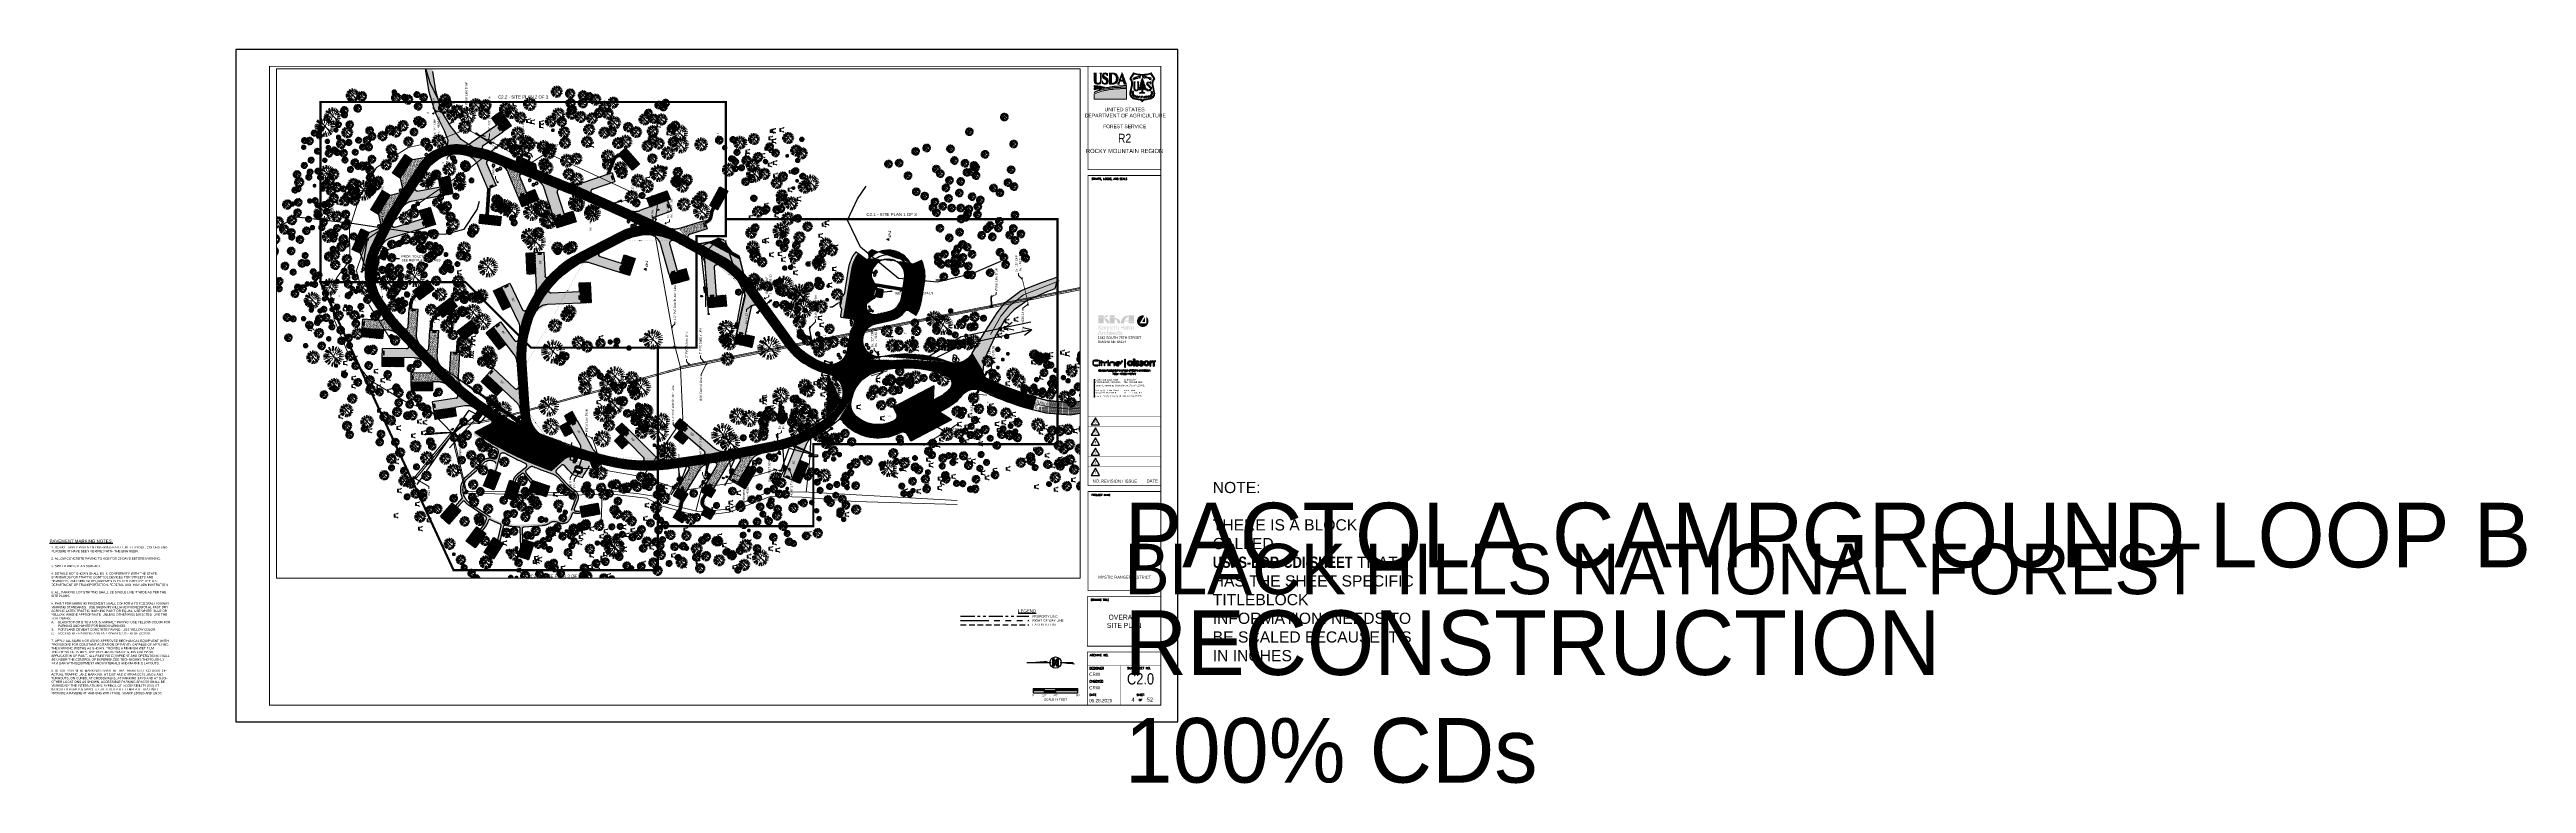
# Paper-space layout 'C2.0 OVERALL SITE PLAN' of a CAD drawing. Header units: feet. Extents: x -8 to 102, y -3 to 30.
# The model-space entities are those that its viewports show. They can reach past a viewport. Long polylines and large blocks are cut down to what shows.
import ezdxf
from ezdxf import colors
from ezdxf.entities.mleader import LeaderData, LeaderLine
from ezdxf.enums import TextEntityAlignment as Align
from ezdxf.lldxf.tags import DXFTag
from ezdxf.math import Vec2, Vec3

# ---------------------------------------------------------------- set-up
doc = ezdxf.new("R2018")
doc.units = ezdxf.units.FT
doc.header["$MEASUREMENT"] = 0
for name, pattern in [('CENTER2', [1.125, 0.75, -0.125, 0.125, -0.125]), ('DASHED2', [0.375, 0.25, -0.125]), ('DASHED4', [0.1875, 0.125, -0.0625]), ('DASHED8', [0.09375, 0.0625, -0.03125]), ('DIVIDE2', [0.625, 0.25, -0.125, 0, -0.125, 0, -0.125]), ('DOT', [0.25, 0, -0.25]), ('HIDDEN', [0.375, 0.25, -0.125]), ('HIDDEN4', [0.09375, 0.0625, -0.03125]), ('PHANTOM2', [1.25, 0.625, -0.125, 0.125, -0.125, 0.125, -0.125]), ('RAD', [0.13, 0.08, -0.05]), ('ROW', [3, 1.25, -0.25, 0.25, -0.25, 0.25, -0.25, 0.25, -0.25])]:
    doc.linetypes.add(name, pattern=pattern)
for name, color, linetype in [('-AGGREGATE', 8, 'Continuous'), ('-BARRIERROCK', 6, 'Continuous'), ('-BOLTS-LAGS-SCREWS', 7, 'Continuous'), ('-CONCRETE', 9, 'Continuous'), ('-HARDWARE', 7, 'Continuous'), ('-TIMBER', 5, 'Continuous'), ('-WOOD', 5, 'Continuous'), ('A-BULLETINBOARD', 3, 'Continuous'), ('A-POSTS&BEAMS', 5, 'Continuous'), ('BDR-LOGO', 135, 'Continuous'), ('C-BLDG-DOOR', 5, 'Continuous'), ('C-BLDG-OTLN', 4, 'Continuous'), ('C-BLDG-PATT', 8, 'Continuous'), ('C-CAMPSITE-PADS', 6, 'Continuous'), ('C-FENCE-FOOTING', 7, 'DASHED8'), ('C-PRKG-ASPH', 8, 'Continuous'), ('C-PRKG-BOLL', 7, 'Continuous'), ('C-PRKG-BOLL-FTNG', 6, 'HIDDEN4'), ('C-PRKG-BOLLARD', 7, 'Continuous'), ('C-PRKG-GRVL', 8, 'Continuous'), ('C-PRKG-SIGN', 1, 'Continuous'), ('C-PRKG-STRP', 136, 'Continuous'), ('C-PRKG-WHEL-STOP', 9, 'Continuous'), ('C-ROAD-ASPHALT', 1, 'Continuous'), ('C-ROAD-CNTR', 1, 'CENTER2'), ('C-ROAD-GRVL', 1, 'RAD'), ('C-SITE-GATE', 1, 'Continuous'), ('C-SITE-SIGN', 4, 'Continuous'), ('C-SITE-TIMBER', 6, 'Continuous'), ('C-SWLK-CONC', 6, 'Continuous'), ('C-SWLK-CONC-PATT', 8, 'Continuous'), ('C-SWLK-GRVL', 6, 'RAD'), ('C-SWLK-GRVL-PATT', 8, 'Continuous'), ('C-UTIL-ELEC-MEP', 7, 'UGE (.5x)'), ('C-UTIL-HYDRANT', 5, 'Continuous'), ('C-UTIL-STRM-PIPE', 210, 'Continuous'), ('C-UTIL-STRM-STRC', 210, 'Continuous'), ('C-UTIL-WATER-MEP', 7, 'WATER (.5x)'), ('G-BRDR', 7, 'Continuous'), ('G-BRDR-LINE-ST04', 64, 'Continuous'), ('G-BRDR-STMP', 64, 'Continuous'), ('G-BRDR-TEXT-ST01', 64, 'Continuous'), ('G-SYMB-ST02', 2, 'Continuous'), ('G-TEXT-ST02', 2, 'Continuous'), ('G-TEXT-ST03', 3, 'Continuous'), ('G-XREF', 7, 'Continuous'), ('L-BARRIERROCK', 6, 'Continuous'), ('P-SAWCUT', 4, 'HIDDEN'), ('V-FLOOD-PLAIN', 2, 'DIVIDE2'), ('V-PVMT-ASPH', 111, 'Continuous'), ('V-PVMT-GRVL', 120, 'RAD'), ('V-SITE-SIGN', 222, 'Continuous'), ('V-TOPO-SPOT', 8, 'Continuous'), ('V-UTIL-POWR-STRC', 1, 'Continuous'), ('V-UTIL-SSWR-STRC', 8, 'Continuous'), ('V-UTIL-STRM-STRC', 8, 'Continuous'), ('V-UTIL-WATR-STRC', 8, 'Continuous')]:
    doc.layers.add(name, color=color, linetype=linetype)
for name, color, linetype, lineweight in [('-ANGLE-IRON', 8, 'Continuous', 25), ('C-ANNO-TEXT-3', 7, 'Continuous', 20), ('Layer 2', 7, 'Continuous', 0), ('V-LEGL-PROP-MRKR', 6, 'Continuous', 13), ('V-PVMT-HTCH-ASPH', 8, 'Continuous', 13), ('V-PVMT-HTCH-GRVL', 8, 'Continuous', 20), ('V-SITE-BLDG', 8, 'Continuous', 35), ('V-SITE-BLDG-HTCH', 8, 'Continuous', 13), ('V-SITE-FENC', 8, 'Continuous', 18), ('V-SITE-ROCK', 8, 'Continuous', 18), ('V-SITE-SURV', 8, 'Continuous', 18), ('V-SITE-VEGE', 8, 'Continuous', 18), ('V-SITE-VEGE-TEXT', 8, 'Continuous', 18), ('V-SITE-WALL', 8, 'Continuous', 18), ('V-UTIL-IRRI', 8, 'Continuous', 15), ('V-UTIL-POWR-LINE-UNDR', 8, 'EXIST_PROP POWER UNDERGROUND LINE 1', 15), ('V-UTIL-STRM-LINE', 8, 'STORM (.5x)', 15), ('V-UTIL-WATR-LINE', 8, 'WATER', 15)]:
    doc.layers.add(name, color=color, linetype=linetype, lineweight=lineweight)
for name, color, linetype, plot in [('A-HIDDEN', 8, 'DOT', False), ('G-NPLT', 211, 'Continuous', False), ('G-VPRT', 7, 'Continuous', False)]:
    doc.layers.add(name, color=color, linetype=linetype, plot=plot)
doc.layers.add('G-BRDR-LOGO-NPLT', color=7, linetype='Continuous', true_color=0x373a37, plot=False)
doc.layers.add('G-BRDR-LOGO-ST02', color=7, linetype='Continuous', true_color=0x373a37)
doc.layers.add('V-ANNO-TEXT', color=7, linetype='Continuous', lineweight=13, plot=False)
doc.layers.add('V-PVMT-CNTR', color=8, linetype='Continuous', lineweight=5, plot=False)
doc.styles.add('Arial', font='arial.ttf')
doc.styles.add('Arial Narrow Tlblk', font='ARIALN.TTF')
doc.styles.add('Heading', font='arial.ttf', dxfattribs={"height": 0.12})
doc.styles.add('Normal', font='arial.ttf', dxfattribs={"height": 0.1})
doc.styles.add('RomanS', font='romans.shx')
doc.styles.add('SEI Annotative', font='tahoma.ttf', dxfattribs={"height": 0.1})
doc.styles.add('SEI-Dim & Leader', font='tahoma.ttf')
doc.styles.add('SIMPLEX', font='simplex.shx')
doc.styles.get("Standard").update_dxf_attribs({"font": 'arial.ttf'})
doc.styles.add('Tag', font='romans.shx')
doc.styles.add('TBLK_Normal', font='arial.ttf')
tags = doc.linetypes.add('EXIST_PROP POWER UNDERGROUND LINE 1', pattern='A,1.5,-0.2,["P-UG",Standard,S=0.08,R=0,X=-0.1,Y=-0.04],-0.3', length=2).pattern_tags.tags
tags[6] = DXFTag(74, 10)
tags = doc.linetypes.add('STORM (.5x)', pattern='A,0.75,-0.2,["SD",Standard,S=0.08,R=0,X=-0.1,Y=-0.04],-0.15', length=1.1).pattern_tags.tags
tags[6] = DXFTag(74, 10)
tags = doc.linetypes.add('UGE (.5x)', pattern='A,0.75,-0.2,["UGE",Standard,S=0.08,R=0,X=-0.1,Y=-0.04],-0.2', length=1.15).pattern_tags.tags
tags[6] = DXFTag(74, 10)
tags = doc.linetypes.add('WATER', pattern='A,1.5,-0.2,["W",Standard,S=0.08,R=0,X=-0.1,Y=-0.04],-0.05', length=1.75).pattern_tags.tags
tags[6] = DXFTag(74, 10)
tags = doc.linetypes.add('WATER (.5x)', pattern='A,0.75,-0.2,["W",Standard,S=0.08,R=0,X=-0.1,Y=-0.04],-0.05', length=1).pattern_tags.tags
tags[6] = DXFTag(74, 10)
pattern_1 = [(37.5, (0, 0), (-0.0629933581, 1.926823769), [0, -1.52, 0, -1.7, 0, -1.625]), (7.5, (0, 0), (1.7697767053, 2.822146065), [0, -0.82, 0, -1.37, 0, -0.525]), (327.5, (-1.23, 0), (3.1141418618, 0.0056590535), [0, -0.5, 0, -1.8, 0, -2.35]), (317.5, (-1.23, 0), (3.0061266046, 0.877675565), [0, -0.25, 0, -1.18, 0, -1.35])]
pattern_2 = [(228.012787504, (3.6, 5), (-40, -45), [0.67268, -66.595440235]), (184.969740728, (3.15, 4.5), (60, 5), [1.15434, -114.279623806]), (132.510447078, (2, 4.4), (50, -55), [0.81394, -80.58016298]), (267.273689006, (0.05, 3.15), (5, 100), [1.05119, -104.067790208]), (292.833654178, (0, 2.1), (-25, 60), [1.030775, -102.04686564]), (357.273689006, (0.4, 1.15), (-100, 5), [1.05119, -104.067790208]), (37.694240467, (1.45, 1.1), (-65, -50), [1.390145, -137.624242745]), (72.255328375, (2.55, 1.95), (35, 110), [1.31244, -129.931607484]), (121.429565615, (2.95, 3.2), (-40, 65), [1.05475, -104.420365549]), (175.23635831, (2.4, 4.1), (55, -5), [1.20416, -59.003812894]), (222.397437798, (1.2, 4.2), (-60, -55), [1.55724, -154.166875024]), (138.814074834, (5, 3.1), (-35, 30), [0.531505, -52.619224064]), (171.46923439, (4.6, 3.45), (65, -10), [1.011185, -100.10755708]), (225, (3.6, 3.6), (-6e-16, -5), [0.707105, -6.363962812]), (203.198590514, (3.25, 4.2), (25, 10), [0.38079, -37.69807553]), (291.80140949, (2.9, 4.05), (-5, 15), [0.538515, -26.387309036]), (30.96375653, (3.1, 3.55), (15, 10), [0.874645, -28.280114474]), (161.56505118, (3.85, 4), (10, -5), [0.632455, -15.1789333]), (16.389540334, (0, 4.05), (50, 15), [0.886, -87.714225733]), (70.346175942, (0.85, 4.3), (-20.00000000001, -55.00000000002), [0.743305, -73.587038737]), (293.198590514, (3.85, 5), (-10, 25), [0.761575, -37.31729053]), (343.610459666, (4.15, 4.3), (-50, 15), [0.886, -87.714225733]), (339.44395478, (0, 0.95), (-25, 10), [0.8544, -41.865618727]), (294.77514057, (0.8, 0.65), (-25, 55), [0.71589, -70.873215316]), (66.801409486, (3.9, 0), (10, 25), [0.761575, -37.31729053]), (17.354024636, (4.2, 0.7), (-65, -20), [0.838155, -82.977118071]), (69.44395478, (1.45, 0), (-10, -25), [0.4272, -42.292818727]), (101.30993247, (3.6, 0), (-5, 20), [0.25495, -25.240147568]), (165.96375653, (3.55, 0.25), (15, -5), [1.030775, -19.584753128]), (186.009005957, (2.55, 0.5), (50, 5), [0.95525, -94.569615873]), (303.69006753, (3.1, 3.1), (-5, 10), [0.72111, -17.306646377]), (353.157226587, (3.5, 2.5), (85, -10), [1.25897, -124.63781312]), (60.9453959, (4.75, 2.35), (-20, -35), [0.51478, -50.963370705]), (90, (5, 2.8), (-5, 5), [0.3, -4.7]), (120.256437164, (2.45, 0.65), (20, -35), [0.69462, -68.767599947]), (48.012787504, (2.1, 1.25), (40, 45), [1.34536, -65.922760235]), (0, (3, 2.25), (5, 5), [1.3, -3.7]), (325.30484647, (4.3, 2.25), (50, -35), [0.79057, -78.266371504]), (254.0546041, (4.95, 1.8), (-5, -20), [0.72801, -35.672539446]), (207.645975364, (4.75, 1.1), (-95, -50), [1.185325, -117.347370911]), (175.42607874, (3.7, 0.55), (-65, 5), [1.253995, -124.14536704])]

# ---------------------------------------------------------------- blocks, each defined once
blk = doc.blocks.new('FS Shield')
at = {"layer": 'G-BRDR-STMP'}
h = blk.add_hatch(color=256, dxfattribs=at)
h.dxf.hatch_style = 1
h.paths.add_polyline_path([(0.244, 0.38, -0.242814), (0.285, 0.525), (0.198, 0.656, -0.166103), (-0.198, 0.656), (-0.285, 0.525, -0.242814), (-0.244, 0.38), (-0.278, 0.217, 0.414505), (-0.179, 0.066), (-0.048, 0.039, -0.243992), (0, 0, -0.243992), (0.048, 0.039), (0.179, 0.066, 0.414505), (0.278, 0.217)])
h.paths.add_polyline_path([(-0.223, 0.376, 0.218141), (-0.257, 0.527), (-0.189, 0.63, 0.152377), (0.189, 0.63), (0.257, 0.527, 0.218141), (0.223, 0.376), (0.257, 0.213, -0.414505), (0.175, 0.087), (0.043, 0.06, 0.140661), (0, 0.038, 0.140661), (-0.043, 0.06), (-0.175, 0.087, -0.414505), (-0.257, 0.213)], flags=16)
h.paths.add_polyline_path([(-0.1, 0.298), (-0.1, 0.298, -1), (-0.166, 0.298), (-0.166, 0.298, 0.998073)], flags=0)
h.paths.add_polyline_path([(-0.074, 0.283, 0.217701), (-0.073, 0.291), (-0.064, 0.3), (-0.063, 0.305), (-0.053, 0.318), (-0.051, 0.322, 0.19301), (-0.067, 0.319, -0.295387), (-0.066, 0.323, -0.032951), (-0.061, 0.328, 0.170622), (-0.056, 0.339, -0.23866), (-0.052, 0.345, 0.171128), (-0.041, 0.357, 0.896588), (-0.046, 0.359), (-0.051, 0.357), (-0.053, 0.356), (-0.055, 0.353, -0.303734), (-0.051, 0.363, 0.719585), (-0.054, 0.373, 0.230439), (-0.06, 0.37, -0.128843), (-0.053, 0.38, 0.074045), (-0.043, 0.393), (-0.035, 0.401), (-0.03, 0.407, 0.993685), (-0.033, 0.409, -0.189055), (-0.041, 0.404, 0.089309), (-0.04, 0.412, -0.326628), (-0.037, 0.418, 0.341744), (-0.034, 0.423), (-0.032, 0.43), (-0.039, 0.432), (-0.035, 0.437), (-0.034, 0.441), (-0.026, 0.447), (-0.019, 0.465), (-0.018, 0.469, 0.92852), (-0.021, 0.471, 0.33514), (-0.027, 0.469, -0.005353), (-0.026, 0.475, 0.5916), (-0.028, 0.478, 0.219176), (-0.017, 0.495, -0.13116), (-0.014, 0.503, 0.04801), (-0.008, 0.512, 0.029394), (-0.001, 0.531, -0.109847), (0.011, 0.509, 0.137954), (0.021, 0.491, 0.125309), (0.015, 0.493, 0.275089), (0.024, 0.469), (0.027, 0.461), (0.029, 0.455, 0.043054), (0.035, 0.447, -1.370275), (0.033, 0.446), (0.029, 0.449), (0.025, 0.449), (0.025, 0.447, 0.124458), (0.04, 0.426, 0.096736), (0.034, 0.427, -0.114328), (0.039, 0.412, 0.23545), (0.042, 0.408, -0.266794), (0.044, 0.403, 0.016051), (0.055, 0.392, 0.072041), (0.046, 0.393, 0.435338), (0.041, 0.395, 0.010058), (0.056, 0.369, 0.189905), (0.065, 0.363, -0.243249), (0.069, 0.359, 0.134006), (0.061, 0.359, -0.24982), (0.054, 0.361, 1.322278), (0.052, 0.357, 0.175179), (0.066, 0.336, -0.066467), (0.068, 0.327, -0.741881), (0.066, 0.326, 0.029676), (0.074, 0.316, -0.099505), (0.081, 0.306, 0.046515), (0.071, 0.314, 1.415545), (0.07, 0.31), (0.077, 0.291, -0.427657), (0.078, 0.28, 0.459333), (0.079, 0.273, -0.59758), (0.075, 0.279, 0.930872), (0.071, 0.282), (0.068, 0.281), (0.065, 0.281, 0.683561), (0.063, 0.275, -0.303146), (0.055, 0.28), (0.051, 0.286), (0.039, 0.288), (0.035, 0.287), (0.034, 0.285), (0.029, 0.289), (0.024, 0.289), (0.02, 0.293), (0.018, 0.297, 0.677276), (0.011, 0.298, 0.150091), (0.008, 0.279, -0.051223), (0.011, 0.225, -0.009226), (0.018, 0.223, -0.136436), (0.026, 0.219, 0.091757), (0.031, 0.216, 0.542625), (0.031, 0.216), (0.035, 0.214), (0.04, 0.211), (0.043, 0.211, -0.146149), (0.06, 0.199, -0.079398), (0.052, 0.202, -0.254648), (0.043, 0.201, 0.18232), (0.028, 0.201, -0.123873), (-0.001, 0.199, 0.063634), (-0.014, 0.199, -0.150743), (-0.023, 0.201, 0.01873), (-0.041, 0.198, -0.166823), (-0.052, 0.2, 0.248807), (-0.069, 0.199, -0.123464), (-0.054, 0.205, 0.108954), (-0.04, 0.211, -0.108093), (-0.028, 0.216, 0.102825), (-0.023, 0.218), (-0.012, 0.225, 0.302817), (-0.011, 0.228), (-0.009, 0.29, 0.807359), (-0.016, 0.292, -0.322228), (-0.025, 0.287, 0.323267), (-0.04, 0.279, -0.037195), (-0.064, 0.277, 0.174342), (-0.074, 0.273, -0.219804)], flags=0)
h.paths.add_polyline_path([(0.25, 0.229), (0.25, 0.244), (0.188, 0.244), (0.188, 0.229)], flags=8)
h.paths.add_polyline_path([(0.25, 0.202), (0.25, 0.218), (0.188, 0.218), (0.188, 0.202)], flags=8)
h.paths.add_polyline_path([(0.248, 0.172), (0.25, 0.188), (0.189, 0.195), (0.187, 0.179)], flags=8)
h.paths.add_polyline_path([(0.228, 0.13), (0.237, 0.143), (0.187, 0.178), (0.177, 0.165)], flags=8)
h.paths.add_polyline_path([(0.214, 0.116), (0.224, 0.125), (0.182, 0.17), (0.172, 0.161)], flags=8)
h.paths.add_polyline_path([(0.17, 0.096), (0.186, 0.1), (0.17, 0.159), (0.154, 0.155)], flags=8)
h.paths.add_polyline_path([(0.141, 0.09), (0.158, 0.094), (0.147, 0.154), (0.13, 0.151)], flags=8)
h.paths.add_polyline_path([(0.123, 0.087), (0.113, 0.148)], flags=8)
h.paths.add_polyline_path([(0.088, 0.082), (0.104, 0.084), (0.096, 0.145), (0.08, 0.143)], flags=8)
h.paths.add_polyline_path([(0.06, 0.08), (0.077, 0.081), (0.072, 0.143), (0.054, 0.141)], flags=8)
h.paths.add_polyline_path([(0.032, 0.078), (0.05, 0.079), (0.047, 0.141), (0.029, 0.14)], flags=8)
h.paths.add_polyline_path([(-0.018, 0.078), (0.018, 0.078), (0.018, 0.139), (-0.018, 0.139)], flags=8)
h.paths.add_polyline_path([(-0.037, 0.078), (-0.018, 0.078), (-0.016, 0.139), (-0.035, 0.14)], flags=8)
h.paths.add_polyline_path([(-0.077, 0.081), (-0.06, 0.08), (-0.055, 0.141), (-0.071, 0.143)], flags=8)
h.paths.add_polyline_path([(-0.104, 0.084), (-0.088, 0.082), (-0.08, 0.143), (-0.096, 0.145)], flags=8)
h.paths.add_polyline_path([(-0.13, 0.088), (-0.115, 0.086), (-0.106, 0.147), (-0.121, 0.149)], flags=8)
h.paths.add_polyline_path([(-0.159, 0.094), (-0.141, 0.09), (-0.129, 0.151), (-0.147, 0.154)], flags=8)
h.paths.add_polyline_path([(-0.186, 0.1), (-0.17, 0.096), (-0.154, 0.155), (-0.17, 0.159)], flags=8)
h.paths.add_polyline_path([(-0.219, 0.12), (-0.206, 0.11), (-0.168, 0.158), (-0.181, 0.168)], flags=8)
h.paths.add_polyline_path([(-0.242, 0.152), (-0.233, 0.136), (-0.179, 0.166), (-0.188, 0.182)], flags=8)
h.paths.add_polyline_path([(-0.25, 0.188), (-0.248, 0.172), (-0.187, 0.179), (-0.189, 0.195)], flags=8)
h.paths.add_polyline_path([(-0.25, 0.218), (-0.25, 0.202), (-0.188, 0.202), (-0.188, 0.218)], flags=8)
h.paths.add_polyline_path([(-0.25, 0.245), (-0.25, 0.228), (-0.188, 0.228), (-0.188, 0.245)], flags=8)
h.paths.add_polyline_path([(0.179, 0.49), (0.218, 0.482), (0.218, 0.55), (0.179, 0.558)], flags=8)
h.paths.add_polyline_path([(0.149, 0.503), (0.19, 0.495), (0.19, 0.561), (0.149, 0.569)], flags=8)
h.paths.add_polyline_path([(0.129, 0.51), (0.151, 0.51), (0.151, 0.574), (0.129, 0.574)], flags=8)
h.paths.add_polyline_path([(0.088, 0.521), (0.131, 0.516), (0.131, 0.579), (0.088, 0.585)], flags=8)
h.paths.add_polyline_path([(0.059, 0.527), (0.098, 0.524), (0.098, 0.586), (0.059, 0.589)], flags=8)
h.paths.add_polyline_path([(0.028, 0.531), (0.066, 0.529), (0.066, 0.591), (0.028, 0.592)], flags=8)
h.paths.add_polyline_path([(-0.004, 0.532), (0.036, 0.531), (0.036, 0.593), (-0.004, 0.594)], flags=8)
h.paths.add_polyline_path([(-0.067, 0.529), (-0.028, 0.531), (-0.028, 0.592), (-0.067, 0.59)], flags=8)
h.paths.add_polyline_path([(-0.089, 0.523), (-0.07, 0.527), (-0.066, 0.59), (-0.084, 0.587)], flags=8)
h.paths.add_polyline_path([(-0.129, 0.516), (-0.09, 0.521), (-0.09, 0.584), (-0.129, 0.58)], flags=8)
h.paths.add_polyline_path([(-0.16, 0.507), (-0.12, 0.513), (-0.12, 0.577), (-0.16, 0.571)], flags=8)
h.paths.add_polyline_path([(-0.191, 0.495), (-0.149, 0.503), (-0.149, 0.569), (-0.191, 0.561)], flags=8)
h.paths.add_polyline_path([(-0.218, 0.482), (-0.179, 0.49), (-0.179, 0.558), (-0.218, 0.55)], flags=8)
h = blk.add_hatch(color=256, dxfattribs=at)
h.dxf.hatch_style = 1
edge = h.paths.add_edge_path()
edge.add_arc((-0.024, 0.026), 0.202, 77.7762, 79.8906, ccw=False)
edge.add_arc((0.015, 0.208), 0.0154, 46.6993, 77.7762, ccw=False)
edge.add_arc((0.037, 0.232), 0.017, 226.6993, 247.6698)
edge.add_arc((0.031, 0.216), 0.000504, 247.6698, 361.6112)
edge.add_line((0.031, 0.216), (0.035, 0.214))
edge.add_line((0.035, 0.214), (0.04, 0.211))
edge.add_line((0.04, 0.211), (0.043, 0.211))
edge.add_arc((0.031, 0.176), 0.0369, 38.7298, 71.9892, ccw=False)
edge.add_arc((0.064, 0.226), 0.0275, 244.8609, 263.0196, ccw=False)
edge.add_arc((0.047, 0.209), 0.0095, 247.4941, 304.6405, ccw=False)
edge.add_arc((0.035, 0.181), 0.0212, 67.4941, 108.8248)
edge.add_arc((0.009, 0.258), 0.06, 260.5792, 288.8248, ccw=False)
edge.add_arc((-0.01, 0.149), 0.0508, 80.5792, 95.1433)
edge.add_arc((-0.016, 0.215), 0.0157, 240.8537, 275.1433, ccw=False)
edge.add_arc((0.007, -0.032), 0.235, 97.2688, 101.5609)
edge.add_arc((-0.044, 0.215), 0.0173, 243.6768, 281.5609, ccw=False)
edge.add_arc((-0.06, 0.183), 0.0181, 63.6768, 119.5644)
edge.add_arc((-0.049, 0.174), 0.032, 99.594, 127.7474, ccw=False)
edge.add_arc((-0.06, 0.241), 0.0357, 279.594, 304.4664)
edge.add_arc((-0.023, 0.187), 0.0298, 99.7892, 124.4664, ccw=False)
edge.add_arc((-0.031, 0.231), 0.0153, 279.7892, 300.6858)
edge.add_line((-0.023, 0.218), (-0.012, 0.225))
edge.add_arc((-0.014, 0.228), 0.0038, 301.9791, 369.3679)
edge.add_line((-0.011, 0.228), (-0.009, 0.29))
edge.add_arc((-0.013, 0.29), 0.00403, 358.0581, 513.722)
edge.add_arc((-0.024, 0.296), 0.00876, 262.2805, 333.722, ccw=False)
edge.add_arc((-0.027, 0.272), 0.0148, 82.2805, 153.9377)
edge.add_arc((-0.065, 0.434), 0.157, 270.4582, 278.9786, ccw=False)
edge.add_arc((-0.064, 0.261), 0.0164, 90.4582, 130.0168)
edge.add_arc((-0.064, 0.278), 0.0115, 153.1354, 202.7221, ccw=False)
edge.add_arc((-0.083, 0.287), 0.0104, 333.1354, 382.2623)
edge.add_line((-0.073, 0.291), (-0.064, 0.3))
edge.add_line((-0.064, 0.3), (-0.063, 0.305))
edge.add_line((-0.063, 0.305), (-0.053, 0.318))
edge.add_line((-0.053, 0.318), (-0.051, 0.322))
edge.add_arc((-0.055, 0.301), 0.0209, 78.8277, 122.5251)
edge.add_arc((-0.063, 0.32), 0.00355, 141.9207, 207.7466, ccw=False)
edge.add_arc((-0.019, 0.286), 0.0595, 134.3716, 141.9207, ccw=False)
edge.add_arc((-0.073, 0.341), 0.0178, 314.3716, 353.1023)
edge.add_arc((-0.047, 0.338), 0.00831, 119.4097, 173.1023, ccw=False)
edge.add_arc((-0.063, 0.365), 0.023, 299.4097, 338.2531)
edge.add_arc((-0.044, 0.358), 0.00257, 338.2531, 505.7692)
edge.add_line((-0.046, 0.359), (-0.051, 0.357))
edge.add_line((-0.051, 0.357), (-0.053, 0.356))
edge.add_line((-0.053, 0.356), (-0.055, 0.353))
edge.add_arc((-0.045, 0.355), 0.0102, 124.6681, 192.2493, ccw=False)
edge.add_arc((-0.054, 0.368), 0.00527, 304.6681, 447.6211)
edge.add_arc((-0.054, 0.365), 0.00823, 87.6211, 139.5277)
edge.add_arc((-0.038, 0.362), 0.0242, 130.7407, 160.1074, ccw=False)
edge.add_arc((-0.09, 0.423), 0.056, 310.7407, 327.6796)
edge.add_line((-0.043, 0.393), (-0.035, 0.401))
edge.add_line((-0.035, 0.401), (-0.03, 0.407))
edge.add_arc((-0.032, 0.408), 0.00155, 322.0684, 501.3425)
edge.add_arc((-0.043, 0.417), 0.0132, 278.5197, 321.3425, ccw=False)
edge.add_arc((-0.061, 0.41), 0.0204, 344.2814, 364.6955)
edge.add_arc((-0.034, 0.412), 0.0062, 112.3414, 184.6955, ccw=False)
edge.add_arc((-0.038, 0.422), 0.00453, 292.3414, 367.8116)
edge.add_line((-0.034, 0.423), (-0.032, 0.43))
edge.add_line((-0.032, 0.43), (-0.039, 0.432))
edge.add_line((-0.039, 0.432), (-0.035, 0.437))
edge.add_line((-0.035, 0.437), (-0.034, 0.441))
edge.add_line((-0.034, 0.441), (-0.026, 0.447))
edge.add_line((-0.026, 0.447), (-0.019, 0.465))
edge.add_line((-0.019, 0.465), (-0.018, 0.469))
edge.add_arc((-0.019, 0.47), 0.00184, 332.6766, 504.1859)
edge.add_arc((-0.023, 0.466), 0.00561, 65.2579, 139.3702)
edge.add_arc((0.266, 0.393), 0.303, 164.1578, 165.3846, ccw=False)
edge.add_arc((-0.027, 0.476), 0.00195, 344.1578, 466.592)
edge.add_arc((-0.041, 0.498), 0.0244, 303.3448, 352.7943)
edge.add_arc((-0.001, 0.493), 0.0161, 142.9053, 172.7943, ccw=False)
edge.add_arc((-0.061, 0.538), 0.0589, 322.9053, 333.8999)
edge.add_arc((-0.159, 0.587), 0.168, 333.8999, 340.6345)
edge.add_arc((-0.044, 0.495), 0.056, 14.6943, 39.7689, ccw=False)
edge.add_arc((0.047, 0.519), 0.0381, 194.6943, 226.1128)
edge.add_arc((0.015, 0.48), 0.0123, 62.0111, 90.581)
edge.add_arc((0.04, 0.489), 0.0252, 170.5834, 232.1073)
edge.add_line((0.024, 0.469), (0.027, 0.461))
edge.add_line((0.027, 0.461), (0.029, 0.455))
edge.add_arc((0.077, 0.485), 0.0564, 212.6271, 222.4882)
edge.add_arc((0.034, 0.446), 0.00121, -173.0268, 42.4882, ccw=False)
edge.add_line((0.033, 0.446), (0.029, 0.449))
edge.add_line((0.029, 0.449), (0.025, 0.449))
edge.add_line((0.025, 0.449), (0.025, 0.447))
edge.add_arc((0.073, 0.466), 0.052, 201.7042, 230.082)
edge.add_arc((0.036, 0.412), 0.0155, 74.3023, 96.4038)
edge.add_arc((0.004, 0.408), 0.035, 6.2546, 32.3434, ccw=False)
edge.add_arc((0.045, 0.413), 0.00576, 186.2546, 239.2505)
edge.add_arc((0.039, 0.403), 0.00498, -0.5024, 59.2505, ccw=False)
edge.add_arc((0.222, 0.571), 0.244, 223.3934, 227.0716)
edge.add_arc((0.049, 0.36), 0.0328, 78.8277, 95.3098)
edge.add_arc((0.043, 0.392), 0.00357, 21.3951, 115.4963)
edge.add_arc((0.693, 0.762), 0.748, 209.3613, 211.6664)
edge.add_arc((0.069, 0.376), 0.0142, 211.6664, 254.6772)
edge.add_arc((0.063, 0.357), 0.00617, 19.9906, 74.6772, ccw=False)
edge.add_arc((0.064, 0.344), 0.0152, 71.2951, 101.8251)
edge.add_arc((0.06, 0.366), 0.00731, 225.719, 281.8251, ccw=False)
edge.add_arc((0.053, 0.359), 0.00227, 45.719, 257.3224)
edge.add_arc((0.089, 0.366), 0.0378, 192.8665, 232.6114)
edge.add_arc((0.033, 0.323), 0.0354, 5.2612, 20.4719, ccw=False)
edge.add_arc((0.067, 0.326), 0.00122, -135.777, 5.2612, ccw=False)
edge.add_arc((0.148, 0.389), 0.103, 217.8435, 224.567)
edge.add_arc((0.052, 0.295), 0.0306, 21.837, 44.567, ccw=False)
edge.add_arc((0.037, 0.258), 0.0652, 48.1487, 58.8015)
edge.add_arc((0.07, 0.312), 0.00182, 58.8015, 277.8456)
edge.add_line((0.07, 0.31), (0.077, 0.291))
edge.add_arc((0.073, 0.285), 0.00774, -41.106, 51.5113, ccw=False)
edge.add_arc((0.082, 0.277), 0.0048, 138.894, 237.5775)
edge.add_arc((0.079, 0.277), 0.00438, 154.1697, 277.6165, ccw=False)
edge.add_arc((0.073, 0.28), 0.00241, 334.1697, 505.9681)
edge.add_line((0.071, 0.282), (0.068, 0.281))
edge.add_line((0.068, 0.281), (0.065, 0.281))
edge.add_arc((0.065, 0.277), 0.0036, 90, 227.42)
edge.add_arc((0.063, 0.283), 0.00812, 200.3742, 267.832, ccw=False)
edge.add_line((0.055, 0.28), (0.051, 0.286))
edge.add_line((0.051, 0.286), (0.039, 0.288))
edge.add_line((0.039, 0.288), (0.035, 0.287))
edge.add_line((0.035, 0.287), (0.034, 0.285))
edge.add_line((0.034, 0.285), (0.029, 0.289))
edge.add_line((0.029, 0.289), (0.024, 0.289))
edge.add_line((0.024, 0.289), (0.02, 0.293))
edge.add_line((0.02, 0.293), (0.018, 0.297))
edge.add_arc((0.015, 0.296), 0.00375, 17.83, 154.2655)
edge.add_arc((0.04, 0.284), 0.0314, 154.2655, 188.409)
edge.add_arc((-0.257, 0.24), 0.268, -3.3201, 8.409, ccw=False)
edge = h.paths.add_edge_path()
edge.add_line((0.099, 0.3), (0.11, 0.3))
edge.add_arc((0.15, 0.3), 0.0402, 180.0804, 262.8912)
edge.add_arc((0.151, 0.296), 0.0368, 260.7155, 309.9664)
edge.add_arc((0.142, 0.299), 0.0452, 316.8203, 365.324)
edge.add_arc((0.152, 0.299), 0.0353, 6.1629, 56.927)
edge.add_arc((83.82, 94.291), 125.802, 228.28476, 228.32305, ccw=False)
edge.add_arc((0.125, 0.408), 0.0285, 190.2628, 233.9243, ccw=False)
edge.add_arc((0.138, 0.409), 0.042, 112.0719, 189.3983, ccw=False)
edge.add_arc((0.144, 0.393), 0.0599, 59.5827, 111.1265, ccw=False)
edge.add_line((0.174, 0.444), (0.174, 0.452))
edge.add_line((0.174, 0.452), (0.189, 0.452))
edge.add_line((0.189, 0.452), (0.189, 0.409))
edge.add_line((0.189, 0.409), (0.178, 0.409))
edge.add_arc((0.149, 0.41), 0.0293, 357.7915, 404.6693)
edge.add_arc((0.149, 0.4), 0.0375, 56.1098, 120.0065)
edge.add_arc((0.142, 0.415), 0.021, 123.8169, 228.851)
edge.add_arc((9.211, 10.432), 13.534, 227.8457, 228.2378)
edge.add_arc((0.156, 0.303), 0.0533, 12.8451, 39.4794, ccw=False)
edge.add_arc((0.146, 0.308), 0.0626, -54.777, 6.8258, ccw=False)
edge.add_arc((0.152, 0.304), 0.0559, 221.1353, 302.5344, ccw=False)
edge.add_line((0.11, 0.267), (0.11, 0.248))
edge.add_line((0.11, 0.248), (0.099, 0.248))
edge.add_line((0.099, 0.248), (0.099, 0.3))
edge = h.paths.add_edge_path()
edge.add_line((-0.112, 0.453), (-0.112, 0.443))
edge.add_line((-0.112, 0.443), (-0.104, 0.443))
edge.add_arc((-0.104, 0.439), 0.00354, 0, 90, ccw=False)
edge.add_line((-0.1, 0.439), (-0.1, 0.298))
edge.add_arc((-0.133, 0.298), 0.0329, 180.4422, 359.5578, ccw=False)
edge.add_line((-0.166, 0.298), (-0.166, 0.439))
edge.add_arc((-0.163, 0.439), 0.00354, 90, 180, ccw=False)
edge.add_line((-0.163, 0.443), (-0.16, 0.443))
edge.add_line((-0.16, 0.443), (-0.16, 0.453))
edge.add_line((-0.16, 0.453), (-0.195, 0.453))
edge.add_line((-0.195, 0.453), (-0.195, 0.443))
edge.add_line((-0.195, 0.443), (-0.193, 0.443))
edge.add_arc((-0.193, 0.439), 0.00354, 0, 90, ccw=False)
edge.add_line((-0.189, 0.439), (-0.189, 0.298))
edge.add_arc((-0.139, 0.298), 0.0503, 180, 360)
edge.add_line((-0.089, 0.298), (-0.089, 0.439))
edge.add_arc((-0.085, 0.439), 0.00354, 90, 180, ccw=False)
edge.add_line((-0.085, 0.443), (-0.077, 0.443))
edge.add_line((-0.077, 0.443), (-0.077, 0.453))
edge.add_line((-0.077, 0.453), (-0.112, 0.453))
h.paths.add_polyline_path([(0.25, 0.229), (0.25, 0.244), (0.188, 0.244), (0.188, 0.229)], flags=9)
h.paths.add_polyline_path([(0.25, 0.202), (0.25, 0.218), (0.188, 0.218), (0.188, 0.202)], flags=9)
h.paths.add_polyline_path([(0.248, 0.172), (0.25, 0.188), (0.189, 0.195), (0.187, 0.179)], flags=9)
h.paths.add_polyline_path([(0.228, 0.13), (0.237, 0.143), (0.187, 0.178), (0.177, 0.165)], flags=9)
h.paths.add_polyline_path([(0.214, 0.116), (0.224, 0.125), (0.182, 0.17), (0.172, 0.161)], flags=9)
h.paths.add_polyline_path([(0.17, 0.096), (0.186, 0.1), (0.17, 0.159), (0.154, 0.155)], flags=9)
h.paths.add_polyline_path([(0.141, 0.09), (0.158, 0.094), (0.147, 0.154), (0.13, 0.151)], flags=9)
h.paths.add_polyline_path([(0.123, 0.087), (0.113, 0.148)], flags=9)
h.paths.add_polyline_path([(0.088, 0.082), (0.104, 0.084), (0.096, 0.145), (0.08, 0.143)], flags=9)
h.paths.add_polyline_path([(0.06, 0.08), (0.077, 0.081), (0.072, 0.143), (0.054, 0.141)], flags=9)
h.paths.add_polyline_path([(0.032, 0.078), (0.05, 0.079), (0.047, 0.141), (0.029, 0.14)], flags=9)
h.paths.add_polyline_path([(-0.018, 0.078), (0.018, 0.078), (0.018, 0.139), (-0.018, 0.139)], flags=9)
h.paths.add_polyline_path([(-0.037, 0.078), (-0.018, 0.078), (-0.016, 0.139), (-0.035, 0.14)], flags=9)
h.paths.add_polyline_path([(-0.077, 0.081), (-0.06, 0.08), (-0.055, 0.141), (-0.071, 0.143)], flags=9)
h.paths.add_polyline_path([(-0.104, 0.084), (-0.088, 0.082), (-0.08, 0.143), (-0.096, 0.145)], flags=9)
h.paths.add_polyline_path([(-0.13, 0.088), (-0.115, 0.086), (-0.106, 0.147), (-0.121, 0.149)], flags=9)
h.paths.add_polyline_path([(-0.159, 0.094), (-0.141, 0.09), (-0.129, 0.151), (-0.147, 0.154)], flags=9)
h.paths.add_polyline_path([(-0.186, 0.1), (-0.17, 0.096), (-0.154, 0.155), (-0.17, 0.159)], flags=9)
h.paths.add_polyline_path([(-0.219, 0.12), (-0.206, 0.11), (-0.168, 0.158), (-0.181, 0.168)], flags=9)
h.paths.add_polyline_path([(-0.242, 0.152), (-0.233, 0.136), (-0.179, 0.166), (-0.188, 0.182)], flags=9)
h.paths.add_polyline_path([(-0.25, 0.188), (-0.248, 0.172), (-0.187, 0.179), (-0.189, 0.195)], flags=9)
h.paths.add_polyline_path([(-0.25, 0.218), (-0.25, 0.202), (-0.188, 0.202), (-0.188, 0.218)], flags=9)
h.paths.add_polyline_path([(-0.25, 0.245), (-0.25, 0.228), (-0.188, 0.228), (-0.188, 0.245)], flags=9)
h.paths.add_polyline_path([(0.179, 0.49), (0.218, 0.482), (0.218, 0.55), (0.179, 0.558)], flags=9)
h.paths.add_polyline_path([(0.149, 0.503), (0.19, 0.495), (0.19, 0.561), (0.149, 0.569)], flags=9)
h.paths.add_polyline_path([(0.129, 0.51), (0.151, 0.51), (0.151, 0.574), (0.129, 0.574)], flags=9)
h.paths.add_polyline_path([(0.088, 0.521), (0.131, 0.516), (0.131, 0.579), (0.088, 0.585)], flags=9)
h.paths.add_polyline_path([(0.059, 0.527), (0.098, 0.524), (0.098, 0.586), (0.059, 0.589)], flags=9)
h.paths.add_polyline_path([(0.028, 0.531), (0.066, 0.529), (0.066, 0.591), (0.028, 0.592)], flags=9)
h.paths.add_polyline_path([(-0.004, 0.532), (0.036, 0.531), (0.036, 0.593), (-0.004, 0.594)], flags=9)
h.paths.add_polyline_path([(-0.067, 0.529), (-0.028, 0.531), (-0.028, 0.592), (-0.067, 0.59)], flags=9)
h.paths.add_polyline_path([(-0.089, 0.523), (-0.07, 0.527), (-0.066, 0.59), (-0.084, 0.587)], flags=9)
h.paths.add_polyline_path([(-0.129, 0.516), (-0.09, 0.521), (-0.09, 0.584), (-0.129, 0.58)], flags=9)
h.paths.add_polyline_path([(-0.16, 0.507), (-0.12, 0.513), (-0.12, 0.577), (-0.16, 0.571)], flags=9)
h.paths.add_polyline_path([(-0.191, 0.495), (-0.149, 0.503), (-0.149, 0.569), (-0.191, 0.561)], flags=9)
h.paths.add_polyline_path([(-0.218, 0.482), (-0.179, 0.49), (-0.179, 0.558), (-0.218, 0.55)], flags=9)
at = {"layer": 'G-BRDR-STMP', "lineweight": 20}
for points in [[(-0.048, 0.039), (-0.179, 0.066, -0.414505), (-0.278, 0.217), (-0.244, 0.38, 0.242814), (-0.285, 0.525), (-0.198, 0.656, 0.166103), (0.198, 0.656), (0.285, 0.525, 0.242814), (0.244, 0.38), (0.278, 0.217, -0.414505), (0.179, 0.066), (0.048, 0.039, 0.243992), (0, 0, 0.243992)], [(-0.043, 0.06), (-0.175, 0.087, -0.414505), (-0.257, 0.213), (-0.223, 0.376, 0.218141), (-0.257, 0.527), (-0.189, 0.63, 0.152377), (0.189, 0.63), (0.257, 0.527, 0.218141), (0.223, 0.376), (0.257, 0.213, -0.414505), (0.175, 0.087), (0.043, 0.06, 0.140661), (0, 0.038, 0.140661)]]:
    blk.add_lwpolyline(points, format="xyb", close=True, dxfattribs=at)
at = {"layer": 'G-BRDR-STMP', "lineweight": 13}
for points in [[(-0.112, 0.453), (-0.112, 0.443), (-0.104, 0.443, -0.414214), (-0.1, 0.439), (-0.1, 0.298, -0.992313), (-0.166, 0.298), (-0.166, 0.439, -0.414214), (-0.163, 0.443), (-0.16, 0.443), (-0.16, 0.453), (-0.195, 0.453), (-0.195, 0.443), (-0.193, 0.443, -0.414214), (-0.189, 0.439), (-0.189, 0.298, 1), (-0.089, 0.298), (-0.089, 0.439, -0.414214), (-0.085, 0.443), (-0.077, 0.443), (-0.077, 0.453)], [(0.011, 0.225, -0.009226), (0.018, 0.223, -0.136436), (0.026, 0.219, 0.091757), (0.031, 0.216, 0.542625), (0.031, 0.216), (0.035, 0.214), (0.04, 0.211), (0.043, 0.211, -0.146149), (0.06, 0.199, -0.079398), (0.052, 0.202, -0.254648), (0.043, 0.201, 0.18232), (0.028, 0.201, -0.123873), (-0.001, 0.199, 0.063634), (-0.014, 0.199, -0.150743), (-0.023, 0.201, 0.01873), (-0.041, 0.198, -0.166823), (-0.052, 0.2, 0.248807), (-0.069, 0.199, -0.123464), (-0.054, 0.205, 0.108954), (-0.04, 0.211, -0.108093), (-0.028, 0.216, 0.091432), (-0.023, 0.218), (-0.012, 0.225, 0.302817), (-0.011, 0.228), (-0.009, 0.29, 0.807359), (-0.016, 0.292, -0.322228), (-0.025, 0.287, 0.323267), (-0.04, 0.279, -0.037195), (-0.064, 0.277, 0.174342), (-0.074, 0.273, -0.219804), (-0.074, 0.283, 0.217701), (-0.073, 0.291), (-0.064, 0.3), (-0.063, 0.305), (-0.053, 0.318), (-0.051, 0.322, 0.19301), (-0.067, 0.319, -0.295387), (-0.066, 0.323, -0.032951), (-0.061, 0.328, 0.170622), (-0.056, 0.339, -0.23866), (-0.052, 0.345, 0.171128), (-0.041, 0.357, 0.896588), (-0.046, 0.359), (-0.051, 0.357), (-0.053, 0.356), (-0.055, 0.353, -0.303734), (-0.051, 0.363, 0.719585), (-0.054, 0.373, 0.230439), (-0.06, 0.37, -0.128843), (-0.053, 0.38, 0.074045), (-0.043, 0.393), (-0.035, 0.401), (-0.03, 0.407, 0.993685), (-0.033, 0.409, -0.189055), (-0.041, 0.404, 0.089309), (-0.04, 0.412, -0.326628), (-0.037, 0.418, 0.341744), (-0.034, 0.423), (-0.032, 0.43), (-0.039, 0.432), (-0.035, 0.437), (-0.034, 0.441), (-0.026, 0.447), (-0.019, 0.465), (-0.018, 0.469, 0.92852), (-0.021, 0.471, 0.33514), (-0.027, 0.469, -0.005353), (-0.026, 0.475, 0.5916), (-0.028, 0.478, 0.219176), (-0.017, 0.495, -0.13116), (-0.014, 0.503, 0.04801), (-0.008, 0.512, 0.029394), (-0.001, 0.531, -0.109847), (0.011, 0.509, 0.137954), (0.021, 0.491, 0.125309), (0.015, 0.493, 0.275089), (0.024, 0.469), (0.027, 0.461), (0.029, 0.455, 0.043054), (0.035, 0.447, -1.370275), (0.033, 0.446), (0.029, 0.449), (0.025, 0.449), (0.025, 0.447, 0.124458), (0.04, 0.426, 0.096736), (0.034, 0.427, -0.114328), (0.039, 0.412, 0.23545), (0.042, 0.408, -0.266794), (0.044, 0.403, 0.016051), (0.055, 0.392, 0.072041), (0.046, 0.393, 0.435338), (0.041, 0.395, 0.010058), (0.056, 0.369, 0.189905), (0.065, 0.363, -0.243249), (0.069, 0.359, 0.134006), (0.061, 0.359, -0.24982), (0.054, 0.361, 1.322278), (0.052, 0.357, 0.175179), (0.066, 0.336, -0.066467), (0.068, 0.327, -0.70698), (0.066, 0.326, 0.029345), (0.074, 0.316, -0.099505), (0.081, 0.306, 0.046515), (0.071, 0.314, 1.415545), (0.07, 0.31), (0.077, 0.291, -0.427657), (0.078, 0.28, 0.459333), (0.079, 0.273, -0.59758), (0.075, 0.279, 0.930872), (0.071, 0.282), (0.068, 0.281), (0.065, 0.281, 0.683561), (0.063, 0.275, -0.303146), (0.055, 0.28), (0.051, 0.286), (0.039, 0.288), (0.035, 0.287), (0.034, 0.285), (0.029, 0.289), (0.024, 0.289), (0.02, 0.293), (0.018, 0.297, 0.677276), (0.011, 0.298, 0.150091), (0.008, 0.279, -0.051223)], [(0.099, 0.3), (0.11, 0.3, 0.377922), (0.145, 0.26, 0.218268), (0.175, 0.268, 0.214855), (0.187, 0.303, 0.225196), (0.171, 0.329, -0.000167), (0.108, 0.385, -0.192848), (0.097, 0.403, -0.350815), (0.122, 0.448, -0.228773), (0.174, 0.444), (0.174, 0.452), (0.189, 0.452), (0.189, 0.409), (0.178, 0.409, 0.207444), (0.17, 0.431, 0.286258), (0.13, 0.432, 0.49333), (0.128, 0.399, 0.001711), (0.197, 0.337, -0.11674), (0.208, 0.315, -0.275459), (0.182, 0.256, -0.370899), (0.11, 0.267), (0.11, 0.248), (0.099, 0.248)]]:
    blk.add_lwpolyline(points, format="xyb", close=True, dxfattribs=at)
at = {"layer": 'G-BRDR-STMP', "lineweight": 13, "style": 'SIMPLEX', "width": 0.7}
for s, rotation, oblique, p in [('R', 17.662, 17.662, (-0.146, 0.54)), ('E', 13.7371, 13.7371, (-0.114, 0.549)), ('S', 9.8122, 13.7371, (-0.082, 0.556)), ('T', 5.8873, 5.8873, (-0.049, 0.56)), ('S', 358.0376, 358.0376, (0.017, 0.563)), ('E', 354.1127, 354.1127, (0.049, 0.56)), ('R', 350.1878, 350.1878, (0.082, 0.556)), ('V', 346.2629, 346.2629, (0.114, 0.549)), ('I', 342.338, 342.338, (0.146, 0.54)), ('F', 25.5117, 25.5117, (-0.208, 0.516)), ('O', 21.5869, 21.5869, (-0.177, 0.529)), ('C', 338.4131, 338.4131, (0.177, 0.529)), ('E', 334.4883, 334.4883, (0.208, 0.516))]:
    blk.add_text(s, height=0.041, rotation=rotation, dxfattribs=dict(at, oblique=oblique)).set_placement(p, align=Align.MIDDLE)
at = {"layer": 'G-BRDR-STMP', "lineweight": 13, "style": 'SIMPLEX', "width": 0.6}
for s, rotation, p in [('P', 276.4649, (-0.218, 0.184)), ('D', 270, (-0.219, 0.236)), ('E', 270, (-0.219, 0.21)), ('A', 299.4068, (-0.21, 0.159)), ('R', 322.3487, (-0.193, 0.139)), ('T', 345.2906, (-0.17, 0.127)), ('M', 349.0306, (-0.144, 0.122)), ('E', 351.025, (-0.118, 0.118)), ('N', 353.0195, (-0.092, 0.114)), ('T', 355.0139, (-0.066, 0.111)), ('O', 358.0056, (-0.026, 0.109)), ('A', 2.9917, (0.039, 0.109)), ('G', 4.9861, (0.066, 0.111)), ('R', 6.9805, (0.092, 0.114)), ('I', 8.975, (0.118, 0.118)), ('C', 10.9694, (0.144, 0.122)), ('U', 14.7094, (0.17, 0.127)), ('L', 42.7986, (0.198, 0.143)), ('T', 55.4459, (0.207, 0.154)), ('U', 83.5351, (0.218, 0.184)), ('E', 90, (0.219, 0.236)), ('R', 90, (0.219, 0.21))]:
    blk.add_text(s, height=0.041, rotation=rotation, dxfattribs=at).set_placement(p, align=Align.MIDDLE)
blk.add_text('F', height=0.041, dxfattribs=at).set_placement((0, 0.108), align=Align.MIDDLE)
blk = doc.blocks.new('USDA')
at = {"lineweight": 0}
h = blk.add_hatch(color=256, dxfattribs=at)
edge = h.paths.add_edge_path()
edge.add_spline(control_points=[(-0.01, 1.16), (0.03, 1.16), (0.06, 1.16), (0.11, 1.16), (0.1, 1.15), (0.1, 1.15), (0.09, 1.15), (0.09, 1.14), (0.09, 1.13), (0.09, 1.12), (0.09, 1.02), (0.09, 0.91), (0.09, 0.81), (0.09, 0.77), (0.1, 0.74), (0.12, 0.72), (0.13, 0.71), (0.14, 0.7), (0.16, 0.7), (0.18, 0.7), (0.2, 0.7), (0.22, 0.71), (0.24, 0.72), (0.25, 0.73), (0.26, 0.75), (0.27, 0.77), (0.28, 0.79), (0.28, 0.81), (0.28, 0.85), (0.28, 0.89), (0.28, 0.93), (0.28, 0.99), (0.28, 1.05), (0.28, 1.12), (0.28, 1.13), (0.28, 1.15), (0.26, 1.16), (0.29, 1.16), (0.31, 1.16), (0.34, 1.16), (0.33, 1.15), (0.33, 1.15), (0.33, 1.15), (0.32, 1.14), (0.32, 1.13), (0.32, 1.12), (0.32, 1.12), (0.32, 1.11), (0.32, 1.11), (0.32, 1.01), (0.32, 0.91), (0.32, 0.82), (0.32, 0.78), (0.31, 0.75), (0.3, 0.72), (0.28, 0.69), (0.25, 0.67), (0.22, 0.66), (0.2, 0.66), (0.18, 0.66), (0.16, 0.66), (0.13, 0.66), (0.1, 0.67), (0.07, 0.68), (0.05, 0.7), (0.03, 0.72), (0.02, 0.74), (0.01, 0.76), (0.01, 0.78), (0.01, 0.8), (0.01, 0.81), (0, 0.82), (0, 0.83), (0, 0.93), (0, 1.03), (0, 1.12), (0, 1.14), (0, 1.15), (-0.01, 1.15), (-0.01, 1.16), (-0.01, 1.16), (-0.01, 1.16)], knot_values=[0, 0, 0, 0, 1, 1, 1, 2, 2, 2, 3, 3, 3, 4, 4, 4, 5, 5, 5, 6, 6, 6, 7, 7, 7, 8, 8, 8, 9, 9, 9, 10, 10, 10, 11, 11, 11, 12, 12, 12, 13, 13, 13, 14, 14, 14, 15, 15, 15, 16, 16, 16, 17, 17, 17, 18, 18, 18, 19, 19, 19, 20, 20, 20, 21, 21, 21, 22, 22, 22, 23, 23, 23, 24, 24, 24, 25, 25, 25, 26, 26, 26, 27, 27, 27, 27], degree=3, periodic=0)
h = blk.add_hatch(color=256, dxfattribs=at)
edge = h.paths.add_edge_path()
edge.add_spline(control_points=[(0.6, 1.03), (0.59, 1.04), (0.59, 1.05), (0.59, 1.05), (0.57, 1.09), (0.55, 1.11), (0.52, 1.12), (0.5, 1.13), (0.47, 1.13), (0.45, 1.11), (0.44, 1.1), (0.43, 1.08), (0.43, 1.06), (0.43, 1.03), (0.44, 1.01), (0.47, 1), (0.5, 0.98), (0.53, 0.96), (0.56, 0.94), (0.58, 0.93), (0.6, 0.91), (0.61, 0.89), (0.62, 0.87), (0.63, 0.85), (0.63, 0.83), (0.63, 0.8), (0.63, 0.78), (0.63, 0.76), (0.62, 0.73), (0.6, 0.7), (0.57, 0.68), (0.55, 0.67), (0.53, 0.66), (0.51, 0.66), (0.49, 0.66), (0.47, 0.66), (0.45, 0.66), (0.42, 0.67), (0.4, 0.68), (0.37, 0.69), (0.37, 0.69), (0.37, 0.69), (0.37, 0.7), (0.37, 0.72), (0.37, 0.74), (0.37, 0.77), (0.37, 0.78), (0.37, 0.8), (0.37, 0.81), (0.37, 0.8), (0.37, 0.8), (0.37, 0.79), (0.39, 0.75), (0.4, 0.73), (0.43, 0.71), (0.45, 0.7), (0.47, 0.69), (0.48, 0.7), (0.5, 0.7), (0.52, 0.7), (0.54, 0.72), (0.55, 0.74), (0.55, 0.75), (0.56, 0.77), (0.56, 0.79), (0.56, 0.8), (0.55, 0.81), (0.55, 0.83), (0.54, 0.84), (0.53, 0.85), (0.51, 0.86), (0.49, 0.87), (0.47, 0.88), (0.45, 0.89), (0.43, 0.9), (0.41, 0.92), (0.4, 0.94), (0.38, 0.95), (0.37, 0.98), (0.37, 0.99), (0.37, 1), (0.37, 1.02), (0.37, 1.04), (0.37, 1.06), (0.37, 1.08), (0.38, 1.1), (0.39, 1.11), (0.4, 1.13), (0.42, 1.14), (0.45, 1.16), (0.47, 1.16), (0.49, 1.17), (0.51, 1.17), (0.52, 1.16), (0.55, 1.16), (0.57, 1.15), (0.59, 1.14), (0.59, 1.14), (0.6, 1.14), (0.6, 1.13), (0.6, 1.1), (0.6, 1.08), (0.6, 1.05), (0.6, 1.04), (0.6, 1.04), (0.6, 1.03), (0.6, 1.03), (0.6, 1.03), (0.6, 1.03)], knot_values=[0, 0, 0, 0, 1, 1, 1, 2, 2, 2, 3, 3, 3, 4, 4, 4, 5, 5, 5, 6, 6, 6, 7, 7, 7, 8, 8, 8, 9, 9, 9, 10, 10, 10, 11, 11, 11, 12, 12, 12, 13, 13, 13, 14, 14, 14, 15, 15, 15, 16, 16, 16, 17, 17, 17, 18, 18, 18, 19, 19, 19, 20, 20, 20, 21, 21, 21, 22, 22, 22, 23, 23, 23, 24, 24, 24, 25, 25, 25, 26, 26, 26, 27, 27, 27, 28, 28, 28, 29, 29, 29, 30, 30, 30, 31, 31, 31, 32, 32, 32, 33, 33, 33, 34, 34, 34, 35, 35, 35, 36, 36, 36, 36], degree=3, periodic=0)
h = blk.add_hatch(color=256, dxfattribs=at)
edge = h.paths.add_edge_path()
edge.add_spline(control_points=[(0.67, 0.66), (0.68, 0.67), (0.69, 0.69), (0.69, 0.7), (0.69, 0.84), (0.69, 0.98), (0.69, 1.12), (0.69, 1.13), (0.69, 1.15), (0.67, 1.16), (0.67, 1.16), (0.68, 1.16), (0.68, 1.16), (0.73, 1.16), (0.79, 1.16), (0.85, 1.16), (0.89, 1.16), (0.94, 1.15), (0.98, 1.12), (0.99, 1.11), (1, 1.1), (1.01, 1.09), (1.03, 1.08), (1.04, 1.06), (1.05, 1.04), (1.06, 1.02), (1.07, 0.99), (1.08, 0.96), (1.08, 0.94), (1.08, 0.92), (1.08, 0.9), (1.08, 0.87), (1.07, 0.84), (1.06, 0.82), (1.05, 0.79), (1.04, 0.77), (1.03, 0.75), (1, 0.72), (0.98, 0.7), (0.95, 0.69), (0.93, 0.68), (0.9, 0.67), (0.88, 0.67), (0.87, 0.67), (0.86, 0.67), (0.85, 0.67), (0.8, 0.66), (0.74, 0.66), (0.68, 0.66), (0.68, 0.66), (0.67, 0.66), (0.67, 0.66)], knot_values=[0, 0, 0, 0, 1, 1, 1, 2, 2, 2, 3, 3, 3, 4, 4, 4, 5, 5, 5, 6, 6, 6, 7, 7, 7, 8, 8, 8, 9, 9, 9, 10, 10, 10, 11, 11, 11, 12, 12, 12, 13, 13, 13, 14, 14, 14, 15, 15, 15, 16, 16, 16, 17, 17, 17, 17], degree=3, periodic=0)
edge = h.paths.add_edge_path()
edge.add_spline(control_points=[(0.77, 1.12), (0.77, 0.98), (0.77, 0.84), (0.77, 0.7), (0.8, 0.7), (0.83, 0.7), (0.86, 0.71), (0.89, 0.71), (0.91, 0.72), (0.94, 0.75), (0.96, 0.77), (0.97, 0.79), (0.98, 0.82), (0.99, 0.84), (0.99, 0.86), (0.99, 0.89), (0.99, 0.91), (1, 0.93), (0.99, 0.95), (0.99, 0.98), (0.98, 1), (0.97, 1.03), (0.95, 1.06), (0.93, 1.08), (0.91, 1.1), (0.89, 1.11), (0.86, 1.12), (0.83, 1.12), (0.81, 1.12), (0.79, 1.12), (0.77, 1.12)], knot_values=[0, 0, 0, 0, 1, 1, 1, 2, 2, 2, 3, 3, 3, 4, 4, 4, 5, 5, 5, 6, 6, 6, 7, 7, 7, 8, 8, 8, 9, 9, 9, 10, 10, 10, 10], degree=3, periodic=0)
h = blk.add_hatch(color=256, dxfattribs=at)
edge = h.paths.add_edge_path()
edge.add_spline(control_points=[(1.46, 0.66), (1.41, 0.66), (1.37, 0.66), (1.32, 0.66), (1.32, 0.66), (1.32, 0.67), (1.32, 0.67), (1.32, 0.67), (1.33, 0.67), (1.33, 0.67), (1.34, 0.68), (1.34, 0.69), (1.34, 0.71), (1.32, 0.74), (1.31, 0.77), (1.3, 0.79), (1.3, 0.8), (1.3, 0.8), (1.3, 0.8), (1.25, 0.8), (1.2, 0.8), (1.16, 0.8), (1.15, 0.8), (1.15, 0.8), (1.15, 0.79), (1.14, 0.76), (1.13, 0.74), (1.12, 0.71), (1.12, 0.7), (1.12, 0.7), (1.11, 0.69), (1.11, 0.68), (1.12, 0.67), (1.12, 0.67), (1.13, 0.67), (1.13, 0.67), (1.13, 0.66), (1.1, 0.66), (1.07, 0.66), (1.04, 0.66), (1.05, 0.67), (1.05, 0.67), (1.05, 0.67), (1.06, 0.68), (1.07, 0.69), (1.08, 0.71), (1.08, 0.73), (1.09, 0.74), (1.1, 0.76), (1.11, 0.79), (1.12, 0.82), (1.13, 0.84), (1.14, 0.87), (1.14, 0.89), (1.15, 0.91), (1.16, 0.94), (1.17, 0.97), (1.18, 0.99), (1.19, 1.02), (1.2, 1.04), (1.21, 1.06), (1.22, 1.09), (1.23, 1.12), (1.24, 1.14), (1.24, 1.15), (1.24, 1.16), (1.25, 1.17), (1.25, 1.17), (1.25, 1.17), (1.25, 1.17), (1.25, 1.17), (1.25, 1.17), (1.25, 1.16), (1.26, 1.13), (1.27, 1.1), (1.29, 1.07), (1.29, 1.05), (1.3, 1.03), (1.31, 1.01), (1.32, 0.98), (1.33, 0.95), (1.34, 0.93), (1.35, 0.9), (1.36, 0.88), (1.37, 0.85), (1.38, 0.82), (1.39, 0.79), (1.4, 0.76), (1.41, 0.74), (1.42, 0.73), (1.42, 0.71), (1.43, 0.69), (1.44, 0.67), (1.46, 0.67), (1.46, 0.67), (1.46, 0.66), (1.46, 0.66)], knot_values=[0, 0, 0, 0, 1, 1, 1, 2, 2, 2, 3, 3, 3, 4, 4, 4, 5, 5, 5, 6, 6, 6, 7, 7, 7, 8, 8, 8, 9, 9, 9, 10, 10, 10, 11, 11, 11, 12, 12, 12, 13, 13, 13, 14, 14, 14, 15, 15, 15, 16, 16, 16, 17, 17, 17, 18, 18, 18, 19, 19, 19, 20, 20, 20, 21, 21, 21, 22, 22, 22, 23, 23, 23, 24, 24, 24, 25, 25, 25, 26, 26, 26, 27, 27, 27, 28, 28, 28, 29, 29, 29, 30, 30, 30, 31, 31, 31, 32, 32, 32, 32], degree=3, periodic=0)
edge = h.paths.add_edge_path()
edge.add_spline(control_points=[(1.23, 1.01), (1.2, 0.95), (1.18, 0.9), (1.16, 0.84), (1.21, 0.84), (1.25, 0.84), (1.29, 0.84), (1.27, 0.9), (1.25, 0.95), (1.23, 1.01)], knot_values=[0, 0, 0, 0, 1, 1, 1, 2, 2, 2, 3, 3, 3, 3], degree=3, periodic=0)
h = blk.add_hatch(color=256, dxfattribs=at)
edge = h.paths.add_edge_path()
edge.add_spline(control_points=[(0, 0.29), (0.01, 0.3), (0.02, 0.31), (0.03, 0.31), (0.08, 0.34), (0.12, 0.36), (0.16, 0.38), (0.2, 0.39), (0.23, 0.4), (0.26, 0.42), (0.32, 0.44), (0.39, 0.46), (0.45, 0.48), (0.49, 0.49), (0.52, 0.5), (0.56, 0.51), (0.59, 0.51), (0.62, 0.52), (0.64, 0.52), (0.66, 0.53), (0.68, 0.53), (0.7, 0.54), (0.71, 0.54), (0.73, 0.54), (0.75, 0.54), (0.77, 0.55), (0.78, 0.55), (0.8, 0.55), (0.81, 0.55), (0.83, 0.56), (0.84, 0.56), (0.86, 0.56), (0.87, 0.56), (0.89, 0.56), (0.9, 0.57), (0.91, 0.57), (0.93, 0.57), (0.94, 0.57), (0.96, 0.57), (0.97, 0.57), (0.98, 0.58), (0.99, 0.58), (1, 0.58), (1.02, 0.58), (1.04, 0.58), (1.06, 0.58), (1.06, 0.58), (1.07, 0.58), (1.08, 0.58), (1.09, 0.59), (1.11, 0.59), (1.13, 0.59), (1.15, 0.59), (1.17, 0.59), (1.2, 0.59), (1.22, 0.59), (1.24, 0.59), (1.26, 0.59), (1.28, 0.59), (1.29, 0.6), (1.31, 0.6), (1.35, 0.6), (1.4, 0.6), (1.44, 0.6), (1.44, 0.57), (1.44, 0.55), (1.44, 0.52), (1.43, 0.52), (1.42, 0.52), (1.42, 0.53), (1.41, 0.53), (1.41, 0.53), (1.41, 0.53), (1.35, 0.53), (1.28, 0.53), (1.22, 0.53), (1.2, 0.53), (1.19, 0.52), (1.17, 0.52), (1.16, 0.52), (1.15, 0.52), (1.14, 0.52), (1.12, 0.52), (1.1, 0.52), (1.08, 0.52), (1.07, 0.52), (1.05, 0.52), (1.04, 0.52), (1.02, 0.52), (1, 0.51), (0.98, 0.51), (0.97, 0.51), (0.95, 0.51), (0.94, 0.51), (0.92, 0.51), (0.9, 0.51), (0.88, 0.5), (0.86, 0.5), (0.84, 0.5), (0.82, 0.5), (0.8, 0.49), (0.79, 0.49), (0.77, 0.49), (0.75, 0.49), (0.73, 0.48), (0.71, 0.48), (0.7, 0.48), (0.68, 0.48), (0.67, 0.47), (0.65, 0.47), (0.64, 0.47), (0.62, 0.47), (0.6, 0.46), (0.58, 0.46), (0.57, 0.45), (0.55, 0.45), (0.53, 0.45), (0.51, 0.44), (0.48, 0.44), (0.45, 0.43), (0.42, 0.42), (0.38, 0.41), (0.34, 0.4), (0.3, 0.39), (0.26, 0.38), (0.23, 0.37), (0.19, 0.36), (0.16, 0.35), (0.13, 0.34), (0.1, 0.33), (0.07, 0.32), (0.04, 0.3), (0, 0.29), (0, 0.29), (0, 0.29), (0, 0.29), (0, 0.29), (0, 0.29), (0, 0.29)], knot_values=[0, 0, 0, 0, 1, 1, 1, 2, 2, 2, 3, 3, 3, 4, 4, 4, 5, 5, 5, 6, 6, 6, 7, 7, 7, 8, 8, 8, 9, 9, 9, 10, 10, 10, 11, 11, 11, 12, 12, 12, 13, 13, 13, 14, 14, 14, 15, 15, 15, 16, 16, 16, 17, 17, 17, 18, 18, 18, 19, 19, 19, 20, 20, 20, 21, 21, 21, 22, 22, 22, 23, 23, 23, 24, 24, 24, 25, 25, 25, 26, 26, 26, 27, 27, 27, 28, 28, 28, 29, 29, 29, 30, 30, 30, 31, 31, 31, 32, 32, 32, 33, 33, 33, 34, 34, 34, 35, 35, 35, 36, 36, 36, 37, 37, 37, 38, 38, 38, 39, 39, 39, 40, 40, 40, 41, 41, 41, 42, 42, 42, 43, 43, 43, 44, 44, 44, 45, 45, 45, 46, 46, 46, 46], degree=3, periodic=0)
h = blk.add_hatch(color=256, dxfattribs=at)
edge = h.paths.add_edge_path()
edge.add_spline(control_points=[(0, 0.53), (0, 0.55), (0, 0.57), (0, 0.6), (0.01, 0.6), (0.01, 0.6), (0.02, 0.6), (0.04, 0.59), (0.05, 0.59), (0.07, 0.59), (0.09, 0.59), (0.11, 0.59), (0.13, 0.59), (0.15, 0.59), (0.17, 0.59), (0.19, 0.58), (0.2, 0.58), (0.22, 0.58), (0.23, 0.58), (0.25, 0.57), (0.27, 0.57), (0.29, 0.57), (0.32, 0.56), (0.34, 0.56), (0.37, 0.55), (0.39, 0.55), (0.42, 0.54), (0.44, 0.53), (0.46, 0.53), (0.47, 0.52), (0.49, 0.51), (0.49, 0.51), (0.49, 0.51), (0.49, 0.51), (0.48, 0.51), (0.46, 0.51), (0.45, 0.51), (0.43, 0.51), (0.41, 0.52), (0.4, 0.52), (0.38, 0.52), (0.36, 0.52), (0.34, 0.52), (0.32, 0.52), (0.3, 0.52), (0.28, 0.53), (0.26, 0.53), (0.25, 0.53), (0.23, 0.53), (0.21, 0.53), (0.19, 0.53), (0.17, 0.53), (0.13, 0.53), (0.08, 0.53), (0.04, 0.53), (0.03, 0.53), (0.02, 0.53), (0.01, 0.53), (0, 0.53), (0, 0.53), (0, 0.53)], knot_values=[0, 0, 0, 0, 1, 1, 1, 2, 2, 2, 3, 3, 3, 4, 4, 4, 5, 5, 5, 6, 6, 6, 7, 7, 7, 8, 8, 8, 9, 9, 9, 10, 10, 10, 11, 11, 11, 12, 12, 12, 13, 13, 13, 14, 14, 14, 15, 15, 15, 16, 16, 16, 17, 17, 17, 18, 18, 18, 19, 19, 19, 20, 20, 20, 20], degree=3, periodic=0)
h = blk.add_hatch(color=256, dxfattribs=at)
edge = h.paths.add_edge_path()
edge.add_spline(control_points=[(0.35, 0.48), (0.33, 0.47), (0.31, 0.47), (0.29, 0.47), (0.26, 0.46), (0.24, 0.46), (0.21, 0.46), (0.19, 0.45), (0.17, 0.45), (0.15, 0.44), (0.13, 0.44), (0.1, 0.44), (0.08, 0.43), (0.05, 0.43), (0.03, 0.42), (0, 0.41), (0, 0.44), (0, 0.46), (0, 0.48), (0.01, 0.48), (0.01, 0.48), (0.02, 0.48), (0.03, 0.48), (0.05, 0.48), (0.07, 0.48), (0.12, 0.48), (0.17, 0.48), (0.22, 0.49), (0.24, 0.49), (0.26, 0.48), (0.27, 0.48), (0.29, 0.48), (0.3, 0.48), (0.32, 0.48), (0.33, 0.48), (0.34, 0.48), (0.35, 0.48), (0.35, 0.48), (0.35, 0.48), (0.35, 0.48)], knot_values=[0, 0, 0, 0, 1, 1, 1, 2, 2, 2, 3, 3, 3, 4, 4, 4, 5, 5, 5, 6, 6, 6, 7, 7, 7, 8, 8, 8, 9, 9, 9, 10, 10, 10, 11, 11, 11, 12, 12, 12, 13, 13, 13, 13], degree=3, periodic=0)
h = blk.add_hatch(color=256, dxfattribs=at)
edge = h.paths.add_edge_path()
edge.add_spline(control_points=[(0, 0), (0, 0.08), (0, 0.15), (0, 0.23), (0, 0.23), (0, 0.23), (0.01, 0.24), (0.06, 0.26), (0.11, 0.28), (0.16, 0.29), (0.2, 0.31), (0.24, 0.32), (0.28, 0.33), (0.32, 0.34), (0.36, 0.35), (0.4, 0.36), (0.42, 0.37), (0.44, 0.37), (0.47, 0.38), (0.49, 0.38), (0.51, 0.39), (0.54, 0.39), (0.56, 0.39), (0.58, 0.4), (0.6, 0.4), (0.61, 0.41), (0.63, 0.41), (0.64, 0.41), (0.66, 0.41), (0.67, 0.41), (0.68, 0.42), (0.7, 0.42), (0.71, 0.42), (0.72, 0.42), (0.74, 0.42), (0.75, 0.43), (0.77, 0.43), (0.78, 0.43), (0.79, 0.43), (0.8, 0.43), (0.82, 0.44), (0.83, 0.44), (0.84, 0.44), (0.85, 0.44), (0.86, 0.44), (0.87, 0.44), (0.89, 0.44), (0.9, 0.45), (0.92, 0.45), (0.93, 0.45), (0.94, 0.45), (0.95, 0.45), (0.97, 0.45), (0.99, 0.45), (1.01, 0.46), (1.02, 0.46), (1.02, 0.46), (1.03, 0.46), (1.04, 0.46), (1.06, 0.46), (1.08, 0.46), (1.09, 0.46), (1.11, 0.46), (1.13, 0.46), (1.14, 0.46), (1.16, 0.46), (1.18, 0.47), (1.2, 0.47), (1.23, 0.47), (1.26, 0.47), (1.28, 0.47), (1.29, 0.47), (1.31, 0.47), (1.34, 0.47), (1.36, 0.47), (1.39, 0.47), (1.41, 0.47), (1.42, 0.47), (1.44, 0.47), (1.44, 0.31), (1.44, 0.16), (1.44, 0), (0.96, 0), (0.48, 0), (0, 0)], knot_values=[0, 0, 0, 0, 1, 1, 1, 2, 2, 2, 3, 3, 3, 4, 4, 4, 5, 5, 5, 6, 6, 6, 7, 7, 7, 8, 8, 8, 9, 9, 9, 10, 10, 10, 11, 11, 11, 12, 12, 12, 13, 13, 13, 14, 14, 14, 15, 15, 15, 16, 16, 16, 17, 17, 17, 18, 18, 18, 19, 19, 19, 20, 20, 20, 21, 21, 21, 22, 22, 22, 23, 23, 23, 24, 24, 24, 25, 25, 25, 26, 26, 26, 27, 27, 27, 28, 28, 28, 28], degree=3, periodic=0)
for points, knots in [([(-0.01, 1.16), (0.03, 1.16), (0.06, 1.16), (0.11, 1.16), (0.1, 1.15), (0.1, 1.15), (0.09, 1.15), (0.09, 1.14), (0.09, 1.13), (0.09, 1.12), (0.09, 1.02), (0.09, 0.91), (0.09, 0.81), (0.09, 0.77), (0.1, 0.74), (0.12, 0.72), (0.13, 0.71), (0.14, 0.7), (0.16, 0.7), (0.18, 0.7), (0.2, 0.7), (0.22, 0.71), (0.24, 0.72), (0.25, 0.73), (0.26, 0.75), (0.27, 0.77), (0.28, 0.79), (0.28, 0.81), (0.28, 0.85), (0.28, 0.89), (0.28, 0.93), (0.28, 0.99), (0.28, 1.05), (0.28, 1.12), (0.28, 1.13), (0.28, 1.15), (0.26, 1.16), (0.29, 1.16), (0.31, 1.16), (0.34, 1.16), (0.33, 1.15), (0.33, 1.15), (0.33, 1.15), (0.32, 1.14), (0.32, 1.13), (0.32, 1.12), (0.32, 1.12), (0.32, 1.11), (0.32, 1.11), (0.32, 1.01), (0.32, 0.91), (0.32, 0.82), (0.32, 0.78), (0.31, 0.75), (0.3, 0.72), (0.28, 0.69), (0.25, 0.67), (0.22, 0.66), (0.2, 0.66), (0.18, 0.66), (0.16, 0.66), (0.13, 0.66), (0.1, 0.67), (0.07, 0.68), (0.05, 0.7), (0.03, 0.72), (0.02, 0.74), (0.01, 0.76), (0.01, 0.78), (0.01, 0.8), (0.01, 0.81), (0, 0.82), (0, 0.83), (0, 0.93), (0, 1.03), (0, 1.12), (0, 1.14), (0, 1.15), (-0.01, 1.15), (-0.01, 1.16), (-0.01, 1.16), (-0.01, 1.16)], [0, 0, 0, 0, 1, 1, 1, 2, 2, 2, 3, 3, 3, 4, 4, 4, 5, 5, 5, 6, 6, 6, 7, 7, 7, 8, 8, 8, 9, 9, 9, 10, 10, 10, 11, 11, 11, 12, 12, 12, 13, 13, 13, 14, 14, 14, 15, 15, 15, 16, 16, 16, 17, 17, 17, 18, 18, 18, 19, 19, 19, 20, 20, 20, 21, 21, 21, 22, 22, 22, 23, 23, 23, 24, 24, 24, 25, 25, 25, 26, 26, 26, 27, 27, 27, 27]), ([(0.6, 1.03), (0.6, 1.03), (0.6, 1.03), (0.6, 1.03), (0.6, 1.04), (0.6, 1.04), (0.6, 1.05), (0.6, 1.08), (0.6, 1.1), (0.6, 1.13), (0.6, 1.14), (0.59, 1.14), (0.59, 1.14), (0.57, 1.15), (0.55, 1.16), (0.52, 1.16), (0.51, 1.17), (0.49, 1.17), (0.47, 1.16), (0.45, 1.16), (0.42, 1.14), (0.4, 1.13), (0.39, 1.11), (0.38, 1.1), (0.37, 1.08), (0.37, 1.06), (0.37, 1.04), (0.37, 1.02), (0.37, 1), (0.37, 0.99), (0.37, 0.98), (0.38, 0.95), (0.4, 0.94), (0.41, 0.92), (0.43, 0.9), (0.45, 0.89), (0.47, 0.88), (0.49, 0.87), (0.51, 0.86), (0.53, 0.85), (0.54, 0.84), (0.55, 0.83), (0.55, 0.81), (0.56, 0.8), (0.56, 0.79), (0.56, 0.77), (0.55, 0.75), (0.55, 0.74), (0.54, 0.72), (0.52, 0.7), (0.5, 0.7), (0.48, 0.7), (0.47, 0.69), (0.45, 0.7), (0.43, 0.71), (0.4, 0.73), (0.39, 0.75), (0.37, 0.79), (0.37, 0.8), (0.37, 0.8), (0.37, 0.81), (0.37, 0.8), (0.37, 0.78), (0.37, 0.77), (0.37, 0.74), (0.37, 0.72), (0.37, 0.7), (0.37, 0.69), (0.37, 0.69), (0.37, 0.69), (0.4, 0.68), (0.42, 0.67), (0.45, 0.66), (0.47, 0.66), (0.49, 0.66), (0.51, 0.66), (0.53, 0.66), (0.55, 0.67), (0.57, 0.68), (0.6, 0.7), (0.62, 0.73), (0.63, 0.76), (0.63, 0.78), (0.63, 0.8), (0.63, 0.83), (0.63, 0.85), (0.62, 0.87), (0.61, 0.89), (0.6, 0.91), (0.58, 0.93), (0.56, 0.94), (0.53, 0.96), (0.5, 0.98), (0.47, 1), (0.44, 1.01), (0.43, 1.03), (0.43, 1.06), (0.43, 1.08), (0.44, 1.1), (0.45, 1.11), (0.47, 1.13), (0.5, 1.13), (0.52, 1.12), (0.55, 1.11), (0.57, 1.09), (0.59, 1.05), (0.59, 1.05), (0.59, 1.04), (0.6, 1.03)], [0, 0, 0, 0, 1, 1, 1, 2, 2, 2, 3, 3, 3, 4, 4, 4, 5, 5, 5, 6, 6, 6, 7, 7, 7, 8, 8, 8, 9, 9, 9, 10, 10, 10, 11, 11, 11, 12, 12, 12, 13, 13, 13, 14, 14, 14, 15, 15, 15, 16, 16, 16, 17, 17, 17, 18, 18, 18, 19, 19, 19, 20, 20, 20, 21, 21, 21, 22, 22, 22, 23, 23, 23, 24, 24, 24, 25, 25, 25, 26, 26, 26, 27, 27, 27, 28, 28, 28, 29, 29, 29, 30, 30, 30, 31, 31, 31, 32, 32, 32, 33, 33, 33, 34, 34, 34, 35, 35, 35, 36, 36, 36, 36]), ([(0.6, 1.03), (0.59, 1.04), (0.59, 1.05), (0.59, 1.05), (0.57, 1.09), (0.55, 1.11), (0.52, 1.12), (0.5, 1.13), (0.47, 1.13), (0.45, 1.11), (0.44, 1.1), (0.43, 1.08), (0.43, 1.06), (0.43, 1.03), (0.44, 1.01), (0.47, 1), (0.5, 0.98), (0.53, 0.96), (0.56, 0.94), (0.58, 0.93), (0.6, 0.91), (0.61, 0.89), (0.62, 0.87), (0.63, 0.85), (0.63, 0.83), (0.63, 0.8), (0.63, 0.78), (0.63, 0.76), (0.62, 0.73), (0.6, 0.7), (0.57, 0.68), (0.55, 0.67), (0.53, 0.66), (0.51, 0.66), (0.49, 0.66), (0.47, 0.66), (0.45, 0.66), (0.42, 0.67), (0.4, 0.68), (0.37, 0.69), (0.37, 0.69), (0.37, 0.69), (0.37, 0.7), (0.37, 0.72), (0.37, 0.74), (0.37, 0.77), (0.37, 0.78), (0.37, 0.8), (0.37, 0.81), (0.37, 0.8), (0.37, 0.8), (0.37, 0.79), (0.39, 0.75), (0.4, 0.73), (0.43, 0.71), (0.45, 0.7), (0.47, 0.69), (0.48, 0.7), (0.5, 0.7), (0.52, 0.7), (0.54, 0.72), (0.55, 0.74), (0.55, 0.75), (0.56, 0.77), (0.56, 0.79), (0.56, 0.8), (0.55, 0.81), (0.55, 0.83), (0.54, 0.84), (0.53, 0.85), (0.51, 0.86), (0.49, 0.87), (0.47, 0.88), (0.45, 0.89), (0.43, 0.9), (0.41, 0.92), (0.4, 0.94), (0.38, 0.95), (0.37, 0.98), (0.37, 0.99), (0.37, 1), (0.37, 1.02), (0.37, 1.04), (0.37, 1.06), (0.37, 1.08), (0.38, 1.1), (0.39, 1.11), (0.4, 1.13), (0.42, 1.14), (0.45, 1.16), (0.47, 1.16), (0.49, 1.17), (0.51, 1.17), (0.52, 1.16), (0.55, 1.16), (0.57, 1.15), (0.59, 1.14), (0.59, 1.14), (0.6, 1.14), (0.6, 1.13), (0.6, 1.1), (0.6, 1.08), (0.6, 1.05), (0.6, 1.04), (0.6, 1.04), (0.6, 1.03), (0.6, 1.03), (0.6, 1.03), (0.6, 1.03)], [0, 0, 0, 0, 1, 1, 1, 2, 2, 2, 3, 3, 3, 4, 4, 4, 5, 5, 5, 6, 6, 6, 7, 7, 7, 8, 8, 8, 9, 9, 9, 10, 10, 10, 11, 11, 11, 12, 12, 12, 13, 13, 13, 14, 14, 14, 15, 15, 15, 16, 16, 16, 17, 17, 17, 18, 18, 18, 19, 19, 19, 20, 20, 20, 21, 21, 21, 22, 22, 22, 23, 23, 23, 24, 24, 24, 25, 25, 25, 26, 26, 26, 27, 27, 27, 28, 28, 28, 29, 29, 29, 30, 30, 30, 31, 31, 31, 32, 32, 32, 33, 33, 33, 34, 34, 34, 35, 35, 35, 36, 36, 36, 36]), ([(0.67, 0.66), (0.67, 0.66), (0.68, 0.66), (0.68, 0.66), (0.74, 0.66), (0.8, 0.66), (0.85, 0.67), (0.86, 0.67), (0.87, 0.67), (0.88, 0.67), (0.9, 0.67), (0.93, 0.68), (0.95, 0.69), (0.98, 0.7), (1, 0.72), (1.03, 0.75), (1.04, 0.77), (1.05, 0.79), (1.06, 0.82), (1.07, 0.84), (1.08, 0.87), (1.08, 0.9), (1.08, 0.92), (1.08, 0.94), (1.08, 0.96), (1.07, 0.99), (1.06, 1.02), (1.05, 1.04), (1.04, 1.06), (1.03, 1.08), (1.01, 1.09), (1, 1.1), (0.99, 1.11), (0.98, 1.12), (0.94, 1.15), (0.89, 1.16), (0.85, 1.16), (0.79, 1.16), (0.73, 1.16), (0.68, 1.16), (0.68, 1.16), (0.67, 1.16), (0.67, 1.16), (0.69, 1.15), (0.69, 1.13), (0.69, 1.12), (0.69, 0.98), (0.69, 0.84), (0.69, 0.7), (0.69, 0.69), (0.68, 0.67), (0.67, 0.66)], [0, 0, 0, 0, 1, 1, 1, 2, 2, 2, 3, 3, 3, 4, 4, 4, 5, 5, 5, 6, 6, 6, 7, 7, 7, 8, 8, 8, 9, 9, 9, 10, 10, 10, 11, 11, 11, 12, 12, 12, 13, 13, 13, 14, 14, 14, 15, 15, 15, 16, 16, 16, 17, 17, 17, 17]), ([(0.67, 0.66), (0.68, 0.67), (0.69, 0.69), (0.69, 0.7), (0.69, 0.84), (0.69, 0.98), (0.69, 1.12), (0.69, 1.13), (0.69, 1.15), (0.67, 1.16), (0.67, 1.16), (0.68, 1.16), (0.68, 1.16), (0.73, 1.16), (0.79, 1.16), (0.85, 1.16), (0.89, 1.16), (0.94, 1.15), (0.98, 1.12), (0.99, 1.11), (1, 1.1), (1.01, 1.09), (1.03, 1.08), (1.04, 1.06), (1.05, 1.04), (1.06, 1.02), (1.07, 0.99), (1.08, 0.96), (1.08, 0.94), (1.08, 0.92), (1.08, 0.9), (1.08, 0.87), (1.07, 0.84), (1.06, 0.82), (1.05, 0.79), (1.04, 0.77), (1.03, 0.75), (1, 0.72), (0.98, 0.7), (0.95, 0.69), (0.93, 0.68), (0.9, 0.67), (0.88, 0.67), (0.87, 0.67), (0.86, 0.67), (0.85, 0.67), (0.8, 0.66), (0.74, 0.66), (0.68, 0.66), (0.68, 0.66), (0.67, 0.66), (0.67, 0.66)], [0, 0, 0, 0, 1, 1, 1, 2, 2, 2, 3, 3, 3, 4, 4, 4, 5, 5, 5, 6, 6, 6, 7, 7, 7, 8, 8, 8, 9, 9, 9, 10, 10, 10, 11, 11, 11, 12, 12, 12, 13, 13, 13, 14, 14, 14, 15, 15, 15, 16, 16, 16, 17, 17, 17, 17]), ([(0.77, 1.12), (0.77, 0.98), (0.77, 0.84), (0.77, 0.7), (0.8, 0.7), (0.83, 0.7), (0.86, 0.71), (0.89, 0.71), (0.91, 0.72), (0.94, 0.75), (0.96, 0.77), (0.97, 0.79), (0.98, 0.82), (0.99, 0.84), (0.99, 0.86), (0.99, 0.89), (0.99, 0.91), (1, 0.93), (0.99, 0.95), (0.99, 0.98), (0.98, 1), (0.97, 1.03), (0.95, 1.06), (0.93, 1.08), (0.91, 1.1), (0.89, 1.11), (0.86, 1.12), (0.83, 1.12), (0.81, 1.12), (0.79, 1.12), (0.77, 1.12)], [0, 0, 0, 0, 1, 1, 1, 2, 2, 2, 3, 3, 3, 4, 4, 4, 5, 5, 5, 6, 6, 6, 7, 7, 7, 8, 8, 8, 9, 9, 9, 10, 10, 10, 10]), ([(1.46, 0.66), (1.41, 0.66), (1.37, 0.66), (1.32, 0.66), (1.32, 0.66), (1.32, 0.67), (1.32, 0.67), (1.32, 0.67), (1.33, 0.67), (1.33, 0.67), (1.34, 0.68), (1.34, 0.69), (1.34, 0.71), (1.32, 0.74), (1.31, 0.77), (1.3, 0.79), (1.3, 0.8), (1.3, 0.8), (1.3, 0.8), (1.25, 0.8), (1.2, 0.8), (1.16, 0.8), (1.15, 0.8), (1.15, 0.8), (1.15, 0.79), (1.14, 0.76), (1.13, 0.74), (1.12, 0.71), (1.12, 0.7), (1.12, 0.7), (1.11, 0.69), (1.11, 0.68), (1.12, 0.67), (1.12, 0.67), (1.13, 0.67), (1.13, 0.67), (1.13, 0.66), (1.1, 0.66), (1.07, 0.66), (1.04, 0.66), (1.05, 0.67), (1.05, 0.67), (1.05, 0.67), (1.06, 0.68), (1.07, 0.69), (1.08, 0.71), (1.08, 0.73), (1.09, 0.74), (1.1, 0.76), (1.11, 0.79), (1.12, 0.82), (1.13, 0.84), (1.14, 0.87), (1.14, 0.89), (1.15, 0.91), (1.16, 0.94), (1.17, 0.97), (1.18, 0.99), (1.19, 1.02), (1.2, 1.04), (1.21, 1.06), (1.22, 1.09), (1.23, 1.12), (1.24, 1.14), (1.24, 1.15), (1.24, 1.16), (1.25, 1.17), (1.25, 1.17), (1.25, 1.17), (1.25, 1.17), (1.25, 1.17), (1.25, 1.17), (1.25, 1.16), (1.26, 1.13), (1.27, 1.1), (1.29, 1.07), (1.29, 1.05), (1.3, 1.03), (1.31, 1.01), (1.32, 0.98), (1.33, 0.95), (1.34, 0.93), (1.35, 0.9), (1.36, 0.88), (1.37, 0.85), (1.38, 0.82), (1.39, 0.79), (1.4, 0.76), (1.41, 0.74), (1.42, 0.73), (1.42, 0.71), (1.43, 0.69), (1.44, 0.67), (1.46, 0.67), (1.46, 0.67), (1.46, 0.66), (1.46, 0.66)], [0, 0, 0, 0, 1, 1, 1, 2, 2, 2, 3, 3, 3, 4, 4, 4, 5, 5, 5, 6, 6, 6, 7, 7, 7, 8, 8, 8, 9, 9, 9, 10, 10, 10, 11, 11, 11, 12, 12, 12, 13, 13, 13, 14, 14, 14, 15, 15, 15, 16, 16, 16, 17, 17, 17, 18, 18, 18, 19, 19, 19, 20, 20, 20, 21, 21, 21, 22, 22, 22, 23, 23, 23, 24, 24, 24, 25, 25, 25, 26, 26, 26, 27, 27, 27, 28, 28, 28, 29, 29, 29, 30, 30, 30, 31, 31, 31, 32, 32, 32, 32]), ([(0, 0.29), (0, 0.29), (0, 0.29), (0, 0.29), (0, 0.29), (0, 0.29), (0, 0.29), (0.04, 0.3), (0.07, 0.32), (0.1, 0.33), (0.13, 0.34), (0.16, 0.35), (0.19, 0.36), (0.23, 0.37), (0.26, 0.38), (0.3, 0.39), (0.34, 0.4), (0.38, 0.41), (0.42, 0.42), (0.45, 0.43), (0.48, 0.44), (0.51, 0.44), (0.53, 0.45), (0.55, 0.45), (0.57, 0.45), (0.58, 0.46), (0.6, 0.46), (0.62, 0.47), (0.64, 0.47), (0.65, 0.47), (0.67, 0.47), (0.68, 0.48), (0.7, 0.48), (0.71, 0.48), (0.73, 0.48), (0.75, 0.49), (0.77, 0.49), (0.79, 0.49), (0.8, 0.49), (0.82, 0.5), (0.84, 0.5), (0.86, 0.5), (0.88, 0.5), (0.9, 0.51), (0.92, 0.51), (0.94, 0.51), (0.95, 0.51), (0.97, 0.51), (0.98, 0.51), (1, 0.51), (1.02, 0.52), (1.04, 0.52), (1.05, 0.52), (1.07, 0.52), (1.08, 0.52), (1.1, 0.52), (1.12, 0.52), (1.14, 0.52), (1.15, 0.52), (1.16, 0.52), (1.17, 0.52), (1.19, 0.52), (1.2, 0.53), (1.22, 0.53), (1.28, 0.53), (1.35, 0.53), (1.41, 0.53), (1.41, 0.53), (1.41, 0.53), (1.42, 0.53), (1.42, 0.52), (1.43, 0.52), (1.44, 0.52), (1.44, 0.55), (1.44, 0.57), (1.44, 0.6), (1.4, 0.6), (1.35, 0.6), (1.31, 0.6), (1.29, 0.6), (1.28, 0.59), (1.26, 0.59), (1.24, 0.59), (1.22, 0.59), (1.2, 0.59), (1.17, 0.59), (1.15, 0.59), (1.13, 0.59), (1.11, 0.59), (1.09, 0.59), (1.08, 0.58), (1.07, 0.58), (1.06, 0.58), (1.06, 0.58), (1.04, 0.58), (1.02, 0.58), (1, 0.58), (0.99, 0.58), (0.98, 0.58), (0.97, 0.57), (0.96, 0.57), (0.94, 0.57), (0.93, 0.57), (0.91, 0.57), (0.9, 0.57), (0.89, 0.56), (0.87, 0.56), (0.86, 0.56), (0.84, 0.56), (0.83, 0.56), (0.81, 0.55), (0.8, 0.55), (0.78, 0.55), (0.77, 0.55), (0.75, 0.54), (0.73, 0.54), (0.71, 0.54), (0.7, 0.54), (0.68, 0.53), (0.66, 0.53), (0.64, 0.52), (0.62, 0.52), (0.59, 0.51), (0.56, 0.51), (0.52, 0.5), (0.49, 0.49), (0.45, 0.48), (0.39, 0.46), (0.32, 0.44), (0.26, 0.42), (0.23, 0.4), (0.2, 0.39), (0.16, 0.38), (0.12, 0.36), (0.08, 0.34), (0.03, 0.31), (0.02, 0.31), (0.01, 0.3), (0, 0.29)], [0, 0, 0, 0, 1, 1, 1, 2, 2, 2, 3, 3, 3, 4, 4, 4, 5, 5, 5, 6, 6, 6, 7, 7, 7, 8, 8, 8, 9, 9, 9, 10, 10, 10, 11, 11, 11, 12, 12, 12, 13, 13, 13, 14, 14, 14, 15, 15, 15, 16, 16, 16, 17, 17, 17, 18, 18, 18, 19, 19, 19, 20, 20, 20, 21, 21, 21, 22, 22, 22, 23, 23, 23, 24, 24, 24, 25, 25, 25, 26, 26, 26, 27, 27, 27, 28, 28, 28, 29, 29, 29, 30, 30, 30, 31, 31, 31, 32, 32, 32, 33, 33, 33, 34, 34, 34, 35, 35, 35, 36, 36, 36, 37, 37, 37, 38, 38, 38, 39, 39, 39, 40, 40, 40, 41, 41, 41, 42, 42, 42, 43, 43, 43, 44, 44, 44, 45, 45, 45, 46, 46, 46, 46]), ([(0, 0.53), (0, 0.53), (0, 0.53), (0.01, 0.53), (0.02, 0.53), (0.03, 0.53), (0.04, 0.53), (0.08, 0.53), (0.13, 0.53), (0.17, 0.53), (0.19, 0.53), (0.21, 0.53), (0.23, 0.53), (0.25, 0.53), (0.26, 0.53), (0.28, 0.53), (0.3, 0.52), (0.32, 0.52), (0.34, 0.52), (0.36, 0.52), (0.38, 0.52), (0.4, 0.52), (0.41, 0.52), (0.43, 0.51), (0.45, 0.51), (0.46, 0.51), (0.48, 0.51), (0.49, 0.51), (0.49, 0.51), (0.49, 0.51), (0.49, 0.51), (0.47, 0.52), (0.46, 0.53), (0.44, 0.53), (0.42, 0.54), (0.39, 0.55), (0.37, 0.55), (0.34, 0.56), (0.32, 0.56), (0.29, 0.57), (0.27, 0.57), (0.25, 0.57), (0.23, 0.58), (0.22, 0.58), (0.2, 0.58), (0.19, 0.58), (0.17, 0.59), (0.15, 0.59), (0.13, 0.59), (0.11, 0.59), (0.09, 0.59), (0.07, 0.59), (0.05, 0.59), (0.04, 0.59), (0.02, 0.6), (0.01, 0.6), (0.01, 0.6), (0, 0.6), (0, 0.57), (0, 0.55), (0, 0.53)], [0, 0, 0, 0, 1, 1, 1, 2, 2, 2, 3, 3, 3, 4, 4, 4, 5, 5, 5, 6, 6, 6, 7, 7, 7, 8, 8, 8, 9, 9, 9, 10, 10, 10, 11, 11, 11, 12, 12, 12, 13, 13, 13, 14, 14, 14, 15, 15, 15, 16, 16, 16, 17, 17, 17, 18, 18, 18, 19, 19, 19, 20, 20, 20, 20]), ([(0, 0.29), (0.01, 0.3), (0.02, 0.31), (0.03, 0.31), (0.08, 0.34), (0.12, 0.36), (0.16, 0.38), (0.2, 0.39), (0.23, 0.4), (0.26, 0.42), (0.32, 0.44), (0.39, 0.46), (0.45, 0.48), (0.49, 0.49), (0.52, 0.5), (0.56, 0.51), (0.59, 0.51), (0.62, 0.52), (0.64, 0.52), (0.66, 0.53), (0.68, 0.53), (0.7, 0.54), (0.71, 0.54), (0.73, 0.54), (0.75, 0.54), (0.77, 0.55), (0.78, 0.55), (0.8, 0.55), (0.81, 0.55), (0.83, 0.56), (0.84, 0.56), (0.86, 0.56), (0.87, 0.56), (0.89, 0.56), (0.9, 0.57), (0.91, 0.57), (0.93, 0.57), (0.94, 0.57), (0.96, 0.57), (0.97, 0.57), (0.98, 0.58), (0.99, 0.58), (1, 0.58), (1.02, 0.58), (1.04, 0.58), (1.06, 0.58), (1.06, 0.58), (1.07, 0.58), (1.08, 0.58), (1.09, 0.59), (1.11, 0.59), (1.13, 0.59), (1.15, 0.59), (1.17, 0.59), (1.2, 0.59), (1.22, 0.59), (1.24, 0.59), (1.26, 0.59), (1.28, 0.59), (1.29, 0.6), (1.31, 0.6), (1.35, 0.6), (1.4, 0.6), (1.44, 0.6), (1.44, 0.57), (1.44, 0.55), (1.44, 0.52), (1.43, 0.52), (1.42, 0.52), (1.42, 0.53), (1.41, 0.53), (1.41, 0.53), (1.41, 0.53), (1.35, 0.53), (1.28, 0.53), (1.22, 0.53), (1.2, 0.53), (1.19, 0.52), (1.17, 0.52), (1.16, 0.52), (1.15, 0.52), (1.14, 0.52), (1.12, 0.52), (1.1, 0.52), (1.08, 0.52), (1.07, 0.52), (1.05, 0.52), (1.04, 0.52), (1.02, 0.52), (1, 0.51), (0.98, 0.51), (0.97, 0.51), (0.95, 0.51), (0.94, 0.51), (0.92, 0.51), (0.9, 0.51), (0.88, 0.5), (0.86, 0.5), (0.84, 0.5), (0.82, 0.5), (0.8, 0.49), (0.79, 0.49), (0.77, 0.49), (0.75, 0.49), (0.73, 0.48), (0.71, 0.48), (0.7, 0.48), (0.68, 0.48), (0.67, 0.47), (0.65, 0.47), (0.64, 0.47), (0.62, 0.47), (0.6, 0.46), (0.58, 0.46), (0.57, 0.45), (0.55, 0.45), (0.53, 0.45), (0.51, 0.44), (0.48, 0.44), (0.45, 0.43), (0.42, 0.42), (0.38, 0.41), (0.34, 0.4), (0.3, 0.39), (0.26, 0.38), (0.23, 0.37), (0.19, 0.36), (0.16, 0.35), (0.13, 0.34), (0.1, 0.33), (0.07, 0.32), (0.04, 0.3), (0, 0.29), (0, 0.29), (0, 0.29), (0, 0.29), (0, 0.29), (0, 0.29), (0, 0.29)], [0, 0, 0, 0, 1, 1, 1, 2, 2, 2, 3, 3, 3, 4, 4, 4, 5, 5, 5, 6, 6, 6, 7, 7, 7, 8, 8, 8, 9, 9, 9, 10, 10, 10, 11, 11, 11, 12, 12, 12, 13, 13, 13, 14, 14, 14, 15, 15, 15, 16, 16, 16, 17, 17, 17, 18, 18, 18, 19, 19, 19, 20, 20, 20, 21, 21, 21, 22, 22, 22, 23, 23, 23, 24, 24, 24, 25, 25, 25, 26, 26, 26, 27, 27, 27, 28, 28, 28, 29, 29, 29, 30, 30, 30, 31, 31, 31, 32, 32, 32, 33, 33, 33, 34, 34, 34, 35, 35, 35, 36, 36, 36, 37, 37, 37, 38, 38, 38, 39, 39, 39, 40, 40, 40, 41, 41, 41, 42, 42, 42, 43, 43, 43, 44, 44, 44, 45, 45, 45, 46, 46, 46, 46]), ([(0, 0.53), (0, 0.55), (0, 0.57), (0, 0.6), (0.01, 0.6), (0.01, 0.6), (0.02, 0.6), (0.04, 0.59), (0.05, 0.59), (0.07, 0.59), (0.09, 0.59), (0.11, 0.59), (0.13, 0.59), (0.15, 0.59), (0.17, 0.59), (0.19, 0.58), (0.2, 0.58), (0.22, 0.58), (0.23, 0.58), (0.25, 0.57), (0.27, 0.57), (0.29, 0.57), (0.32, 0.56), (0.34, 0.56), (0.37, 0.55), (0.39, 0.55), (0.42, 0.54), (0.44, 0.53), (0.46, 0.53), (0.47, 0.52), (0.49, 0.51), (0.49, 0.51), (0.49, 0.51), (0.49, 0.51), (0.48, 0.51), (0.46, 0.51), (0.45, 0.51), (0.43, 0.51), (0.41, 0.52), (0.4, 0.52), (0.38, 0.52), (0.36, 0.52), (0.34, 0.52), (0.32, 0.52), (0.3, 0.52), (0.28, 0.53), (0.26, 0.53), (0.25, 0.53), (0.23, 0.53), (0.21, 0.53), (0.19, 0.53), (0.17, 0.53), (0.13, 0.53), (0.08, 0.53), (0.04, 0.53), (0.03, 0.53), (0.02, 0.53), (0.01, 0.53), (0, 0.53), (0, 0.53), (0, 0.53)], [0, 0, 0, 0, 1, 1, 1, 2, 2, 2, 3, 3, 3, 4, 4, 4, 5, 5, 5, 6, 6, 6, 7, 7, 7, 8, 8, 8, 9, 9, 9, 10, 10, 10, 11, 11, 11, 12, 12, 12, 13, 13, 13, 14, 14, 14, 15, 15, 15, 16, 16, 16, 17, 17, 17, 18, 18, 18, 19, 19, 19, 20, 20, 20, 20]), ([(0.35, 0.48), (0.35, 0.48), (0.35, 0.48), (0.35, 0.48), (0.34, 0.48), (0.33, 0.48), (0.32, 0.48), (0.3, 0.48), (0.29, 0.48), (0.27, 0.48), (0.26, 0.48), (0.24, 0.49), (0.22, 0.49), (0.17, 0.48), (0.12, 0.48), (0.07, 0.48), (0.05, 0.48), (0.03, 0.48), (0.02, 0.48), (0.01, 0.48), (0.01, 0.48), (0, 0.48), (0, 0.46), (0, 0.44), (0, 0.41), (0.03, 0.42), (0.05, 0.43), (0.08, 0.43), (0.1, 0.44), (0.13, 0.44), (0.15, 0.44), (0.17, 0.45), (0.19, 0.45), (0.21, 0.46), (0.24, 0.46), (0.26, 0.46), (0.29, 0.47), (0.31, 0.47), (0.33, 0.47), (0.35, 0.48)], [0, 0, 0, 0, 1, 1, 1, 2, 2, 2, 3, 3, 3, 4, 4, 4, 5, 5, 5, 6, 6, 6, 7, 7, 7, 8, 8, 8, 9, 9, 9, 10, 10, 10, 11, 11, 11, 12, 12, 12, 13, 13, 13, 13]), ([(0.35, 0.48), (0.33, 0.47), (0.31, 0.47), (0.29, 0.47), (0.26, 0.46), (0.24, 0.46), (0.21, 0.46), (0.19, 0.45), (0.17, 0.45), (0.15, 0.44), (0.13, 0.44), (0.1, 0.44), (0.08, 0.43), (0.05, 0.43), (0.03, 0.42), (0, 0.41), (0, 0.44), (0, 0.46), (0, 0.48), (0.01, 0.48), (0.01, 0.48), (0.02, 0.48), (0.03, 0.48), (0.05, 0.48), (0.07, 0.48), (0.12, 0.48), (0.17, 0.48), (0.22, 0.49), (0.24, 0.49), (0.26, 0.48), (0.27, 0.48), (0.29, 0.48), (0.3, 0.48), (0.32, 0.48), (0.33, 0.48), (0.34, 0.48), (0.35, 0.48), (0.35, 0.48), (0.35, 0.48), (0.35, 0.48)], [0, 0, 0, 0, 1, 1, 1, 2, 2, 2, 3, 3, 3, 4, 4, 4, 5, 5, 5, 6, 6, 6, 7, 7, 7, 8, 8, 8, 9, 9, 9, 10, 10, 10, 11, 11, 11, 12, 12, 12, 13, 13, 13, 13]), ([(1.23, 1.01), (1.2, 0.95), (1.18, 0.9), (1.16, 0.84), (1.21, 0.84), (1.25, 0.84), (1.29, 0.84), (1.27, 0.9), (1.25, 0.95), (1.23, 1.01)], [0, 0, 0, 0, 1, 1, 1, 2, 2, 2, 3, 3, 3, 3])]:
    blk.add_open_spline(points, degree=3, knots=knots, dxfattribs=at)
for points in [[(0, 0.23), (0, 0.23), (0, 0.23), (0.01, 0.24)], [(0, 0), (0, 0.08), (0, 0.15), (0, 0.23)], [(1.44, 0), (0.96, 0), (0.48, 0), (0, 0)], [(0.01, 0.24), (0.06, 0.26), (0.11, 0.28), (0.16, 0.29)], [(0.16, 0.29), (0.2, 0.31), (0.24, 0.32), (0.28, 0.33)], [(0.28, 0.33), (0.32, 0.34), (0.36, 0.35), (0.4, 0.36)], [(0.4, 0.36), (0.42, 0.37), (0.44, 0.37), (0.47, 0.38)], [(0.47, 0.38), (0.49, 0.38), (0.51, 0.39), (0.54, 0.39)], [(0.54, 0.39), (0.56, 0.39), (0.58, 0.4), (0.6, 0.4)], [(0.6, 0.4), (0.61, 0.41), (0.63, 0.41), (0.64, 0.41)], [(0.64, 0.41), (0.66, 0.41), (0.67, 0.41), (0.68, 0.42)], [(0.68, 0.42), (0.7, 0.42), (0.71, 0.42), (0.72, 0.42)], [(0.72, 0.42), (0.74, 0.42), (0.75, 0.43), (0.77, 0.43)], [(0.77, 0.43), (0.78, 0.43), (0.79, 0.43), (0.8, 0.43)], [(0.8, 0.43), (0.82, 0.44), (0.83, 0.44), (0.84, 0.44)], [(0.84, 0.44), (0.85, 0.44), (0.86, 0.44), (0.87, 0.44)], [(0.87, 0.44), (0.89, 0.44), (0.9, 0.45), (0.92, 0.45)], [(0.92, 0.45), (0.93, 0.45), (0.94, 0.45), (0.95, 0.45)], [(0.95, 0.45), (0.97, 0.45), (0.99, 0.45), (1.01, 0.46)], [(1.01, 0.46), (1.02, 0.46), (1.02, 0.46), (1.03, 0.46)], [(1.03, 0.46), (1.04, 0.46), (1.06, 0.46), (1.08, 0.46)], [(1.08, 0.46), (1.09, 0.46), (1.11, 0.46), (1.13, 0.46)], [(1.13, 0.46), (1.14, 0.46), (1.16, 0.46), (1.18, 0.47)], [(1.18, 0.47), (1.2, 0.47), (1.23, 0.47), (1.26, 0.47)], [(1.26, 0.47), (1.28, 0.47), (1.29, 0.47), (1.31, 0.47)], [(1.31, 0.47), (1.34, 0.47), (1.36, 0.47), (1.39, 0.47)], [(1.39, 0.47), (1.41, 0.47), (1.42, 0.47), (1.44, 0.47)], [(1.44, 0.47), (1.44, 0.31), (1.44, 0.16), (1.44, 0)]]:
    blk.add_open_spline(points, degree=3, dxfattribs=at)
blk = doc.blocks.new('USFS-BDR-CDI')
at = {"color": 0, "linetype": 'ByBlock', "lineweight": -2, "ltscale": 0.1}
blk.add_lwpolyline([(0, 0), (42, 0), (42, 30), (0, 30)], close=True, dxfattribs=at)
at = {"layer": 'G-BRDR-LINE-ST04', "const_width": 0.04}
for points in [[(41.25, 0.75), (1.5, 0.75), (1.5, 29.25), (41.25, 29.25)], [(38, 24.64), (41.25, 24.64), (41.25, 29.25), (38, 29.25)], [(38, 10.54), (41.25, 10.54), (41.25, 24.38), (38, 24.38)], [(38, 5.86), (41.25, 5.86), (41.25, 10.28), (38, 10.28)], [(37.97, 3.38), (41.25, 3.38), (41.25, 5.59), (37.97, 5.59)], [(37.97, 3.12), (41.25, 3.12), (41.25, 0.75), (37.97, 0.75)]]:
    blk.add_lwpolyline(points, close=True, dxfattribs=at)
at = {"layer": 'G-BRDR-LINE-ST04', "const_width": 0.007}
for points in [[(38, 13.63), (41.25, 13.63)], [(38.62, 10.54), (38.62, 13.63)], [(40.54, 10.54), (40.54, 13.63)], [(38, 13.18), (41.25, 13.18)], [(38, 12.73), (41.25, 12.73)], [(38, 12.28), (41.25, 12.28)], [(38, 11.83), (41.25, 11.83)], [(38, 11.38), (41.25, 11.38)], [(38, 10.93), (41.25, 10.93)]]:
    blk.add_lwpolyline(points, dxfattribs=at)
at = {"layer": 'G-BRDR-LINE-ST04', "linetype": 'ByBlock', "lineweight": -2}
for points in [[(38.33, 13.57), (38.14, 13.25), (38.51, 13.25)], [(38.33, 13.12), (38.14, 12.8), (38.51, 12.8)], [(38.33, 12.67), (38.14, 12.35), (38.51, 12.35)], [(38.33, 12.22), (38.14, 11.9), (38.51, 11.9)], [(38.33, 11.77), (38.14, 11.45), (38.51, 11.45)], [(38.33, 11.32), (38.14, 11), (38.51, 11)]]:
    blk.add_lwpolyline(points, close=True, dxfattribs=at)
at = {"layer": 'G-BRDR-LINE-ST04', "linetype": 'ByBlock', "lineweight": -2, "const_width": 0.007}
for points in [[(37.97, 2.52), (41.25, 2.52)], [(39.43, 0.75), (39.43, 2.52)], [(37.97, 1.92), (39.43, 1.92)], [(37.97, 1.32), (39.43, 1.32)], [(39.43, 1.32), (41.25, 1.32)]]:
    blk.add_lwpolyline(points, dxfattribs=at)
at = {"linetype": 'ByBlock', "lineweight": -2}
blk.add_blockref('USDA', (38.27, 27.79), dxfattribs=at)
at = {"linetype": 'ByBlock', "lineweight": -2, "xscale": 1.975764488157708, "yscale": 1.975764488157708, "zscale": 1.975764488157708}
blk.add_blockref('FS Shield', (40.42, 27.66), dxfattribs=at)
at = {"layer": 'G-BRDR-TEXT-ST01', "linetype": 'ByBlock', "lineweight": -2}
for s, insert, char_height, width, attachment_point, style in [('UNITED STATES\\P DEPARTMENT OF AGRICULTURE', (39.63, 27.41), 0.165, 3.7223, 2, 'Arial Narrow Tlblk'), ('FOREST SERVICE', (39.63, 26.65), 0.16, 1.981, 2, 'Arial Narrow Tlblk'), ('STAMPS, LOGOS, AND SEALS', (38.16, 24.27), 0.0834, 1.9531, 1, 'RomanS'), ('6', (38.33, 13.38), 0.118, 0.0754, 5, 'Arial Narrow Tlblk'), ('5', (38.33, 12.93), 0.118, 0.0754, 5, 'Arial Narrow Tlblk'), ('4', (38.33, 12.48), 0.118, 0.0754, 5, 'Arial Narrow Tlblk'), ('3', (38.33, 12.03), 0.118, 0.0754, 5, 'Arial Narrow Tlblk'), ('2', (38.33, 11.58), 0.118, 0.0754, 5, 'Arial Narrow Tlblk'), ('1', (38.33, 11.13), 0.118, 0.0754, 5, 'Arial Narrow Tlblk'), ('PROJECT NAME', (38.16, 10.17), 0.0834, 1.0546, 1, 'RomanS'), ('NO.', (38.37, 10.82), 0.137, 0.2786, 2, 'Arial Narrow Tlblk'), ('REVISION / ISSUE', (39.38, 10.74), 0.1368, 1.6099, 5, 'Arial Narrow Tlblk'), ('DATE', (40.86, 10.82), 0.137, 0.4265, 2, 'Arial Narrow Tlblk'), ('DRAWING TITLE', (38.12, 5.49), 0.0834, 1.0902, 1, 'RomanS'), ('ARCHIVE NO.', (38.07, 3.03), 0.1, 1.0966, 1, 'RomanS'), ('DESIGNER', (38.06, 2.44), 0.1, 0.4222, 1, 'RomanS'), ('SUB SHEET NO.', (39.75, 2.45), 0.1, 1.6392, 1, 'RomanS'), ('CHECKED', (38.06, 1.86), 0.1, 0.5483, 1, 'RomanS'), ('DATE', (38.06, 1.26), 0.1, 0.2702, 1, 'RomanS'), ('SHEET ', (40.34, 1.21), 0.0834, 0.4222, 5, 'RomanS'), ('OF', (40.34, 0.98), 0.0834, 0.2833, 5, 'RomanS')]:
    blk.add_mtext(s, dxfattribs=dict(at, insert=insert, char_height=char_height, width=width, attachment_point=attachment_point, style=style))
at = {"layer": 'G-BRDR-TEXT-ST01', "linetype": 'ByBlock', "lineweight": -2, "style": 'Arial Narrow Tlblk'}
for tag, height, p in [('REGION_NUMBER', 0.4, (39.63, 25.84)), ('REGION_NAME', 0.188, (39.63, 25.38)), ('DISTRICT_NAME', 0.13, (39.63, 6.39))]:
    blk.add_attdef(tag, text='', height=height, dxfattribs=at).set_placement(p, align=Align.CENTER)
for tag, p, height in [('REVISION_6', (38.7, 13.3), 0.12), ('REVISION_DATE6', (40.62, 13.33), 0.11), ('REVISION_5', (38.7, 12.85), 0.12), ('REVISION_DATE5', (40.62, 12.88), 0.11), ('DATE', (38.05, 0.88), 0.15), ('SHT_TOTAL', (40.63, 0.91), 0.175)]:
    blk.add_attdef(tag, p, '', height=height, dxfattribs=at)
for tag, height, p in [('REVISION_4', 0.12, (38.7, 12.4)), ('REVISION_DATE4', 0.11, (40.62, 12.43))]:
    blk.add_attdef(tag, text='', height=height, dxfattribs=at).set_placement(p, align=Align.BOTTOM_LEFT)
at = {"layer": 'G-BRDR-TEXT-ST01', "linetype": 'ByBlock', "lineweight": -2, "ltscale": 0.1, "style": 'Arial Narrow Tlblk'}
for tag, height, p in [('REVISION_3', 0.12, (38.7, 11.95)), ('REVISION_1', 0.12, (38.7, 11.06)), ('REVISION_2', 0.12, (38.7, 11.5)), ('REVISION_DATE3', 0.11, (40.62, 11.98)), ('REVISION_DATE2', 0.11, (40.62, 11.53)), ('REVISION_DATE1', 0.11, (40.62, 11.08))]:
    blk.add_attdef(tag, text='', height=height, dxfattribs=at).set_placement(p, align=Align.BOTTOM_LEFT)
at = {"layer": 'G-BRDR-TEXT-ST01', "linetype": 'ByBlock', "lineweight": -2, "flags": 104}
for tag, height, p in [('PROJECT_NAME', 0.22, (39.63, 9.78)), ('FOREST_NAME', 0.2, (39.63, 7.95))]:
    blk.add_attdef(tag, text='', height=height, dxfattribs=at).set_placement(p, align=Align.TOP_CENTER)
blk.add_attdef('DRAWING_TITLE', text='', height=0.22, dxfattribs=at).set_placement((39.63, 4.52), align=Align.MIDDLE_CENTER)
at = {"layer": 'G-BRDR-TEXT-ST01', "linetype": 'ByBlock', "lineweight": -2, "style": 'Arial Narrow Tlblk', "flags": 4}
for tag, height, p in [('ARCHIVE_NUMBER', 0.145, (38.07, 2.63)), ('CHECKED', 0.15, (38.05, 1.41)), ('DESIGNER', 0.15, (38.05, 2.01)), ('SHT_PAGE', 0.175, (39.84, 0.86))]:
    blk.add_attdef(tag, text='', height=height, dxfattribs=at).set_placement(p, align=Align.BOTTOM_LEFT)
at = {"layer": 'G-BRDR-TEXT-ST01', "linetype": 'ByBlock', "lineweight": -2, "style": 'Arial Narrow Tlblk', "width": 0.9, "flags": 4}
blk.add_attdef('SUB_SHEET', text='', height=0.5, dxfattribs=at).set_placement((40.24, 1.87), align=Align.MIDDLE_CENTER)
blk = doc.blocks.new('A$C1309c7e8')
at = {"layer": 'G-BRDR-LOGO-ST02'}
h = blk.add_hatch(color=256, dxfattribs=at)
h.dxf.hatch_style = 1
h.paths.add_polyline_path([(0.02, -0.74), (0, -0.74), (0, 0), (0.02, 0)])
h = blk.add_hatch(color=256, dxfattribs=at)
h.dxf.hatch_style = 1
edge = h.paths.add_edge_path()
edge.add_spline(control_points=[(0.85, 0.01), (0.85, 0.01), (0.81, 0.01), (0.81, 0.01), (0.78, 0.01), (0.77, 0), (0.77, -0.02), (0.77, -0.02), (0.77, -0.58), (0.77, -0.58), (0.77, -0.6), (0.77, -0.62), (0.81, -0.62), (0.81, -0.62), (0.85, -0.62), (0.85, -0.62), (0.87, -0.62), (0.88, -0.61), (0.88, -0.58), (0.88, -0.58), (0.88, -0.02), (0.88, -0.02), (0.88, 0), (0.87, 0.01), (0.85, 0.01)], knot_values=[0, 0, 0, 0, 1, 1, 1, 2, 2, 2, 3, 3, 3, 4, 4, 4, 5, 5, 5, 6, 6, 6, 7, 7, 7, 8, 8, 8, 8], degree=3, periodic=0)
h = blk.add_hatch(color=256, dxfattribs=at)
h.dxf.hatch_style = 1
edge = h.paths.add_edge_path()
edge.add_spline(control_points=[(-0.75, -0.39), (-0.75, -0.39), (-0.41, -0.39), (-0.41, -0.39), (-0.41, -0.39), (-0.41, -0.39), (-0.41, -0.38), (-0.41, -0.38), (-0.41, -0.34), (-0.41, -0.34), (-0.41, -0.31), (-0.43, -0.29), (-0.49, -0.29), (-0.49, -0.29), (-0.67, -0.29), (-0.67, -0.29), (-0.72, -0.29), (-0.75, -0.31), (-0.75, -0.34), (-0.75, -0.34), (-0.75, -0.39), (-0.75, -0.39)], knot_values=[0, 0, 0, 0, 1, 1, 1, 2, 2, 2, 3, 3, 3, 4, 4, 4, 5, 5, 5, 6, 6, 6, 7, 7, 7, 7], degree=3, periodic=0)
edge = h.paths.add_edge_path()
edge.add_spline(control_points=[(-0.75, -0.44), (-0.75, -0.44), (-0.75, -0.48), (-0.75, -0.48), (-0.75, -0.52), (-0.72, -0.53), (-0.65, -0.53), (-0.65, -0.53), (-0.56, -0.53), (-0.56, -0.53), (-0.53, -0.53), (-0.52, -0.54), (-0.52, -0.56), (-0.52, -0.58), (-0.53, -0.59), (-0.56, -0.59), (-0.56, -0.59), (-0.65, -0.59), (-0.65, -0.59), (-0.76, -0.59), (-0.82, -0.55), (-0.82, -0.48), (-0.82, -0.48), (-0.82, -0.34), (-0.82, -0.34), (-0.82, -0.27), (-0.77, -0.24), (-0.67, -0.24), (-0.67, -0.24), (-0.48, -0.24), (-0.48, -0.24), (-0.39, -0.24), (-0.34, -0.27), (-0.34, -0.33), (-0.34, -0.33), (-0.34, -0.41), (-0.34, -0.41), (-0.34, -0.43), (-0.35, -0.44), (-0.37, -0.44), (-0.37, -0.44), (-0.75, -0.44), (-0.75, -0.44)], knot_values=[0, 0, 0, 0, 1, 1, 1, 2, 2, 2, 3, 3, 3, 4, 4, 4, 5, 5, 5, 6, 6, 6, 7, 7, 7, 8, 8, 8, 9, 9, 9, 10, 10, 10, 11, 11, 11, 12, 12, 12, 13, 13, 13, 14, 14, 14, 14], degree=3, periodic=0)
edge = h.paths.add_edge_path()
edge.add_spline(control_points=[(-0.97, -0.35), (-0.97, -0.31), (-1, -0.3), (-1.07, -0.3), (-1.07, -0.3), (-1.2, -0.3), (-1.2, -0.3), (-1.26, -0.3), (-1.3, -0.31), (-1.3, -0.35), (-1.3, -0.35), (-1.3, -0.56), (-1.3, -0.56), (-1.3, -0.58), (-1.31, -0.59), (-1.33, -0.59), (-1.35, -0.59), (-1.36, -0.58), (-1.36, -0.56), (-1.36, -0.56), (-1.36, -0.35), (-1.36, -0.35), (-1.36, -0.28), (-1.31, -0.24), (-1.19, -0.24), (-1.19, -0.24), (-1.07, -0.24), (-1.07, -0.24), (-0.95, -0.24), (-0.9, -0.28), (-0.9, -0.35), (-0.9, -0.35), (-0.9, -0.56), (-0.9, -0.56), (-0.9, -0.58), (-0.91, -0.59), (-0.93, -0.59), (-0.96, -0.59), (-0.97, -0.58), (-0.97, -0.56), (-0.97, -0.56), (-0.97, -0.35), (-0.97, -0.35)], knot_values=[0, 0, 0, 0, 1, 1, 1, 2, 2, 2, 3, 3, 3, 4, 4, 4, 5, 5, 5, 6, 6, 6, 7, 7, 7, 8, 8, 8, 9, 9, 9, 10, 10, 10, 11, 11, 11, 12, 12, 12, 13, 13, 13, 14, 14, 14, 14], degree=3, periodic=0)
edge = h.paths.add_edge_path()
edge.add_spline(control_points=[(-1.52, -0.26), (-1.52, -0.24), (-1.51, -0.23), (-1.49, -0.23), (-1.46, -0.23), (-1.45, -0.24), (-1.45, -0.26), (-1.45, -0.26), (-1.45, -0.56), (-1.45, -0.56), (-1.45, -0.58), (-1.46, -0.59), (-1.49, -0.59), (-1.51, -0.59), (-1.52, -0.58), (-1.52, -0.56), (-1.52, -0.56), (-1.52, -0.26), (-1.52, -0.26)], knot_values=[0, 0, 0, 0, 1, 1, 1, 2, 2, 2, 3, 3, 3, 4, 4, 4, 5, 5, 5, 6, 6, 6, 6], degree=3, periodic=0)
edge = h.paths.add_edge_path()
edge.add_spline(control_points=[(-1.49, -0.18), (-1.51, -0.18), (-1.52, -0.17), (-1.52, -0.15), (-1.52, -0.12), (-1.51, -0.11), (-1.49, -0.11), (-1.46, -0.11), (-1.45, -0.12), (-1.45, -0.15), (-1.45, -0.17), (-1.46, -0.18), (-1.49, -0.18)], knot_values=[0, 0, 0, 0, 1, 1, 1, 2, 2, 2, 3, 3, 3, 4, 4, 4, 4], degree=3, periodic=0)
edge = h.paths.add_edge_path()
edge.add_spline(control_points=[(-1.84, -0.35), (-1.84, -0.28), (-1.78, -0.24), (-1.67, -0.24), (-1.67, -0.24), (-1.62, -0.24), (-1.62, -0.24), (-1.6, -0.24), (-1.59, -0.25), (-1.59, -0.27), (-1.59, -0.29), (-1.6, -0.3), (-1.62, -0.3), (-1.62, -0.3), (-1.67, -0.3), (-1.67, -0.3), (-1.74, -0.3), (-1.77, -0.31), (-1.77, -0.35), (-1.77, -0.35), (-1.77, -0.56), (-1.77, -0.56), (-1.77, -0.58), (-1.78, -0.59), (-1.8, -0.59), (-1.83, -0.59), (-1.84, -0.58), (-1.84, -0.56), (-1.84, -0.56), (-1.84, -0.35), (-1.84, -0.35)], knot_values=[0, 0, 0, 0, 1, 1, 1, 2, 2, 2, 3, 3, 3, 4, 4, 4, 5, 5, 5, 6, 6, 6, 7, 7, 7, 8, 8, 8, 9, 9, 9, 10, 10, 10, 10], degree=3, periodic=0)
edge = h.paths.add_edge_path()
edge.add_spline(control_points=[(-2.04, -0.3), (-2.04, -0.3), (-2.04, -0.56), (-2.04, -0.56), (-2.04, -0.58), (-2.05, -0.59), (-2.07, -0.59), (-2.1, -0.59), (-2.11, -0.58), (-2.11, -0.56), (-2.11, -0.56), (-2.11, -0.3), (-2.11, -0.3), (-2.11, -0.3), (-2.13, -0.3), (-2.13, -0.3), (-2.16, -0.3), (-2.17, -0.29), (-2.17, -0.27), (-2.17, -0.25), (-2.16, -0.24), (-2.13, -0.24), (-2.13, -0.24), (-2.11, -0.24), (-2.11, -0.24), (-2.11, -0.24), (-2.11, -0.17), (-2.11, -0.17), (-2.11, -0.15), (-2.1, -0.14), (-2.07, -0.14), (-2.05, -0.14), (-2.04, -0.15), (-2.04, -0.17), (-2.04, -0.17), (-2.04, -0.24), (-2.04, -0.24), (-2.04, -0.24), (-1.92, -0.24), (-1.92, -0.24), (-1.9, -0.24), (-1.89, -0.25), (-1.89, -0.27), (-1.89, -0.29), (-1.9, -0.3), (-1.92, -0.3), (-1.92, -0.3), (-2.04, -0.3), (-2.04, -0.3)], knot_values=[0, 0, 0, 0, 1, 1, 1, 2, 2, 2, 3, 3, 3, 4, 4, 4, 5, 5, 5, 6, 6, 6, 7, 7, 7, 8, 8, 8, 9, 9, 9, 10, 10, 10, 11, 11, 11, 12, 12, 12, 13, 13, 13, 14, 14, 14, 15, 15, 15, 16, 16, 16, 16], degree=3, periodic=0)
edge = h.paths.add_edge_path()
edge.add_spline(control_points=[(-2.3, -0.26), (-2.3, -0.24), (-2.29, -0.23), (-2.27, -0.23), (-2.24, -0.23), (-2.23, -0.24), (-2.23, -0.26), (-2.23, -0.26), (-2.23, -0.56), (-2.23, -0.56), (-2.23, -0.58), (-2.24, -0.59), (-2.27, -0.59), (-2.29, -0.59), (-2.3, -0.58), (-2.3, -0.56), (-2.3, -0.56), (-2.3, -0.26), (-2.3, -0.26)], knot_values=[0, 0, 0, 0, 1, 1, 1, 2, 2, 2, 3, 3, 3, 4, 4, 4, 5, 5, 5, 6, 6, 6, 6], degree=3, periodic=0)
edge = h.paths.add_edge_path()
edge.add_spline(control_points=[(-2.27, -0.18), (-2.29, -0.18), (-2.3, -0.17), (-2.3, -0.15), (-2.3, -0.12), (-2.29, -0.11), (-2.27, -0.11), (-2.24, -0.11), (-2.23, -0.12), (-2.23, -0.15), (-2.23, -0.17), (-2.24, -0.18), (-2.27, -0.18)], knot_values=[0, 0, 0, 0, 1, 1, 1, 2, 2, 2, 3, 3, 3, 4, 4, 4, 4], degree=3, periodic=0)
edge = h.paths.add_edge_path()
edge.add_spline(control_points=[(-2.66, -0.59), (-2.79, -0.59), (-2.85, -0.54), (-2.85, -0.45), (-2.85, -0.45), (-2.85, -0.22), (-2.85, -0.22), (-2.85, -0.13), (-2.79, -0.09), (-2.66, -0.09), (-2.66, -0.09), (-2.41, -0.09), (-2.41, -0.09), (-2.39, -0.09), (-2.37, -0.1), (-2.37, -0.12), (-2.37, -0.14), (-2.39, -0.15), (-2.41, -0.15), (-2.41, -0.15), (-2.66, -0.15), (-2.66, -0.15), (-2.74, -0.15), (-2.78, -0.17), (-2.78, -0.23), (-2.78, -0.23), (-2.78, -0.45), (-2.78, -0.45), (-2.78, -0.5), (-2.74, -0.53), (-2.65, -0.53), (-2.65, -0.53), (-2.41, -0.53), (-2.41, -0.53), (-2.39, -0.53), (-2.37, -0.54), (-2.37, -0.56), (-2.37, -0.58), (-2.39, -0.59), (-2.41, -0.59), (-2.41, -0.59), (-2.66, -0.59), (-2.66, -0.59)], knot_values=[0, 0, 0, 0, 1, 1, 1, 2, 2, 2, 3, 3, 3, 4, 4, 4, 5, 5, 5, 6, 6, 6, 7, 7, 7, 8, 8, 8, 9, 9, 9, 10, 10, 10, 11, 11, 11, 12, 12, 12, 13, 13, 13, 14, 14, 14, 14], degree=3, periodic=0)
edge = h.paths.add_edge_path()
edge.add_spline(control_points=[(-0.26, -0.2), (-0.26, -0.2), (-0.25, -0.2), (-0.25, -0.2), (-0.25, -0.2), (-0.24, -0.2), (-0.24, -0.2), (-0.24, -0.2), (-0.24, -0.2), (-0.24, -0.2), (-0.24, -0.2), (-0.24, -0.19), (-0.24, -0.19), (-0.24, -0.19), (-0.24, -0.19), (-0.24, -0.19), (-0.24, -0.19), (-0.25, -0.19), (-0.25, -0.19), (-0.25, -0.19), (-0.26, -0.19), (-0.26, -0.19), (-0.26, -0.19), (-0.26, -0.2), (-0.26, -0.2)], knot_values=[0, 0, 0, 0, 1, 1, 1, 2, 2, 2, 3, 3, 3, 4, 4, 4, 5, 5, 5, 6, 6, 6, 7, 7, 7, 8, 8, 8, 8], degree=3, periodic=0)
edge = h.paths.add_edge_path()
edge.add_spline(control_points=[(-0.27, -0.23), (-0.27, -0.23), (-0.27, -0.18), (-0.27, -0.18), (-0.27, -0.18), (-0.25, -0.18), (-0.25, -0.18), (-0.24, -0.18), (-0.24, -0.18), (-0.24, -0.18), (-0.24, -0.19), (-0.23, -0.19), (-0.23, -0.19), (-0.23, -0.19), (-0.23, -0.19), (-0.23, -0.2), (-0.23, -0.2), (-0.23, -0.2), (-0.23, -0.2), (-0.24, -0.21), (-0.24, -0.21), (-0.24, -0.21), (-0.24, -0.21), (-0.24, -0.21), (-0.24, -0.21), (-0.24, -0.21), (-0.24, -0.22), (-0.23, -0.22), (-0.23, -0.22), (-0.23, -0.23), (-0.23, -0.23), (-0.23, -0.23), (-0.24, -0.23), (-0.24, -0.23), (-0.24, -0.23), (-0.24, -0.22), (-0.24, -0.22), (-0.24, -0.22), (-0.25, -0.21), (-0.25, -0.21), (-0.25, -0.21), (-0.25, -0.21), (-0.25, -0.21), (-0.25, -0.21), (-0.26, -0.21), (-0.26, -0.21), (-0.26, -0.21), (-0.26, -0.23), (-0.26, -0.23), (-0.26, -0.23), (-0.27, -0.23), (-0.27, -0.23)], knot_values=[0, 0, 0, 0, 1, 1, 1, 2, 2, 2, 3, 3, 3, 4, 4, 4, 5, 5, 5, 6, 6, 6, 7, 7, 7, 8, 8, 8, 9, 9, 9, 10, 10, 10, 11, 11, 11, 12, 12, 12, 13, 13, 13, 14, 14, 14, 15, 15, 15, 16, 16, 16, 17, 17, 17, 17], degree=3, periodic=0)
edge = h.paths.add_edge_path()
edge.add_spline(control_points=[(-0.25, -0.17), (-0.25, -0.17), (-0.26, -0.17), (-0.26, -0.17), (-0.27, -0.18), (-0.27, -0.18), (-0.28, -0.19), (-0.28, -0.19), (-0.28, -0.2), (-0.28, -0.21), (-0.28, -0.21), (-0.28, -0.22), (-0.28, -0.22), (-0.28, -0.23), (-0.27, -0.23), (-0.27, -0.24), (-0.26, -0.24), (-0.25, -0.24), (-0.25, -0.24), (-0.24, -0.24), (-0.24, -0.24), (-0.23, -0.24), (-0.22, -0.23), (-0.22, -0.23), (-0.22, -0.22), (-0.21, -0.22), (-0.21, -0.21), (-0.21, -0.21), (-0.21, -0.2), (-0.21, -0.19), (-0.22, -0.19), (-0.22, -0.18), (-0.22, -0.18), (-0.23, -0.17), (-0.24, -0.17), (-0.24, -0.17), (-0.25, -0.17)], knot_values=[0, 0, 0, 0, 1, 1, 1, 2, 2, 2, 3, 3, 3, 4, 4, 4, 5, 5, 5, 6, 6, 6, 7, 7, 7, 8, 8, 8, 9, 9, 9, 10, 10, 10, 11, 11, 11, 12, 12, 12, 12], degree=3, periodic=0)
edge = h.paths.add_edge_path()
edge.add_spline(control_points=[(-0.25, -0.16), (-0.24, -0.16), (-0.23, -0.17), (-0.23, -0.17), (-0.22, -0.17), (-0.21, -0.18), (-0.21, -0.18), (-0.21, -0.19), (-0.2, -0.2), (-0.2, -0.21), (-0.2, -0.21), (-0.21, -0.22), (-0.21, -0.23), (-0.21, -0.23), (-0.22, -0.24), (-0.23, -0.24), (-0.23, -0.25), (-0.24, -0.25), (-0.25, -0.25), (-0.25, -0.25), (-0.26, -0.25), (-0.27, -0.24), (-0.28, -0.24), (-0.28, -0.23), (-0.28, -0.23), (-0.29, -0.22), (-0.29, -0.21), (-0.29, -0.21), (-0.29, -0.2), (-0.29, -0.19), (-0.28, -0.18), (-0.28, -0.18), (-0.28, -0.17), (-0.27, -0.17), (-0.26, -0.17), (-0.25, -0.16), (-0.25, -0.16)], knot_values=[0, 0, 0, 0, 1, 1, 1, 2, 2, 2, 3, 3, 3, 4, 4, 4, 5, 5, 5, 6, 6, 6, 7, 7, 7, 8, 8, 8, 9, 9, 9, 10, 10, 10, 11, 11, 11, 12, 12, 12, 12], degree=3, periodic=0)
h = blk.add_hatch(color=256, dxfattribs=at)
h.dxf.hatch_style = 1
edge = h.paths.add_edge_path()
edge.add_spline(control_points=[(-1.01, -1.27), (-1.02, -1.3), (-1.02, -1.31), (-1.02, -1.32), (-1.02, -1.32), (-1.01, -1.32), (-1.01, -1.32), (-1, -1.32), (-0.99, -1.32), (-0.99, -1.31), (-0.98, -1.31), (-0.98, -1.3), (-0.98, -1.29), (-0.98, -1.29), (-0.98, -1.28), (-0.98, -1.28), (-0.99, -1.28), (-0.99, -1.27), (-1, -1.27), (-1, -1.27), (-1.01, -1.27), (-1.01, -1.27)], knot_values=[0, 0, 0, 0, 1, 1, 1, 2, 2, 2, 3, 3, 3, 4, 4, 4, 5, 5, 5, 6, 6, 6, 7, 7, 7, 7], degree=3, periodic=0)
edge = h.paths.add_edge_path()
edge.add_spline(control_points=[(-1.03, -1.33), (-1.03, -1.33), (-1.04, -1.38), (-1.04, -1.38), (-1.04, -1.38), (-1.05, -1.38), (-1.05, -1.38), (-1.05, -1.38), (-1.02, -1.26), (-1.02, -1.26), (-1.02, -1.26), (-1, -1.26), (-1, -1.26), (-0.98, -1.26), (-0.96, -1.27), (-0.96, -1.29), (-0.96, -1.31), (-0.97, -1.32), (-0.99, -1.33), (-0.99, -1.33), (-0.97, -1.38), (-0.97, -1.38), (-0.97, -1.38), (-0.99, -1.38), (-0.99, -1.38), (-0.99, -1.38), (-1.01, -1.33), (-1.01, -1.33), (-1.01, -1.33), (-1.03, -1.33), (-1.03, -1.33)], knot_values=[0, 0, 0, 0, 1, 1, 1, 2, 2, 2, 3, 3, 3, 4, 4, 4, 5, 5, 5, 6, 6, 6, 7, 7, 7, 8, 8, 8, 9, 9, 9, 10, 10, 10, 10], degree=3, periodic=0)
edge = h.paths.add_edge_path()
edge.add_spline(control_points=[(-0.91, -1.3), (-0.92, -1.3), (-0.92, -1.3), (-0.93, -1.31), (-0.93, -1.31), (-0.94, -1.32), (-0.94, -1.33), (-0.94, -1.33), (-0.94, -1.33), (-0.94, -1.33), (-0.93, -1.33), (-0.92, -1.33), (-0.91, -1.32), (-0.91, -1.32), (-0.9, -1.32), (-0.9, -1.31), (-0.9, -1.31), (-0.9, -1.31), (-0.91, -1.3), (-0.91, -1.3), (-0.91, -1.3), (-0.91, -1.3)], knot_values=[0, 0, 0, 0, 1, 1, 1, 2, 2, 2, 3, 3, 3, 4, 4, 4, 5, 5, 5, 6, 6, 6, 7, 7, 7, 7], degree=3, periodic=0)
edge = h.paths.add_edge_path()
edge.add_spline(control_points=[(-0.93, -1.38), (-0.93, -1.38), (-0.94, -1.38), (-0.95, -1.37), (-0.95, -1.36), (-0.96, -1.36), (-0.96, -1.35), (-0.96, -1.34), (-0.95, -1.33), (-0.95, -1.32), (-0.95, -1.31), (-0.94, -1.3), (-0.93, -1.3), (-0.93, -1.29), (-0.92, -1.29), (-0.91, -1.29), (-0.91, -1.29), (-0.9, -1.29), (-0.9, -1.29), (-0.89, -1.3), (-0.89, -1.3), (-0.89, -1.31), (-0.89, -1.32), (-0.89, -1.33), (-0.9, -1.33), (-0.91, -1.34), (-0.92, -1.34), (-0.94, -1.34), (-0.94, -1.34), (-0.94, -1.34), (-0.94, -1.34), (-0.94, -1.34), (-0.94, -1.35), (-0.94, -1.35), (-0.94, -1.35), (-0.94, -1.36), (-0.94, -1.36), (-0.93, -1.37), (-0.93, -1.37), (-0.92, -1.37), (-0.92, -1.37), (-0.92, -1.37), (-0.91, -1.37), (-0.91, -1.37), (-0.9, -1.36), (-0.9, -1.36), (-0.9, -1.36), (-0.9, -1.37), (-0.9, -1.37), (-0.9, -1.37), (-0.91, -1.38), (-0.91, -1.38), (-0.92, -1.38), (-0.92, -1.38), (-0.93, -1.38)], knot_values=[0, 0, 0, 0, 1, 1, 1, 2, 2, 2, 3, 3, 3, 4, 4, 4, 5, 5, 5, 6, 6, 6, 7, 7, 7, 8, 8, 8, 9, 9, 9, 10, 10, 10, 11, 11, 11, 12, 12, 12, 13, 13, 13, 14, 14, 14, 15, 15, 15, 16, 16, 16, 17, 17, 17, 18, 18, 18, 18], degree=3, periodic=0)
edge = h.paths.add_edge_path()
edge.add_spline(control_points=[(-0.85, -1.37), (-0.84, -1.37), (-0.84, -1.37), (-0.83, -1.36), (-0.83, -1.36), (-0.83, -1.35), (-0.82, -1.34), (-0.82, -1.33), (-0.82, -1.33), (-0.82, -1.32), (-0.82, -1.31), (-0.82, -1.31), (-0.82, -1.31), (-0.82, -1.3), (-0.83, -1.3), (-0.83, -1.3), (-0.84, -1.3), (-0.84, -1.3), (-0.85, -1.31), (-0.85, -1.31), (-0.86, -1.32), (-0.86, -1.33), (-0.86, -1.33), (-0.86, -1.34), (-0.86, -1.35), (-0.86, -1.36), (-0.86, -1.36), (-0.86, -1.36), (-0.86, -1.37), (-0.85, -1.37), (-0.85, -1.37)], knot_values=[0, 0, 0, 0, 1, 1, 1, 2, 2, 2, 3, 3, 3, 4, 4, 4, 5, 5, 5, 6, 6, 6, 7, 7, 7, 8, 8, 8, 9, 9, 9, 10, 10, 10, 10], degree=3, periodic=0)
edge = h.paths.add_edge_path()
edge.add_spline(control_points=[(-0.83, -1.29), (-0.83, -1.29), (-0.83, -1.29), (-0.82, -1.29), (-0.82, -1.3), (-0.82, -1.3), (-0.81, -1.3), (-0.81, -1.3), (-0.81, -1.3), (-0.81, -1.3), (-0.81, -1.3), (-0.81, -1.29), (-0.81, -1.29), (-0.81, -1.29), (-0.8, -1.29), (-0.8, -1.29), (-0.8, -1.29), (-0.82, -1.38), (-0.82, -1.38), (-0.82, -1.38), (-0.83, -1.38), (-0.83, -1.38), (-0.83, -1.38), (-0.82, -1.36), (-0.82, -1.36), (-0.82, -1.36), (-0.82, -1.36), (-0.82, -1.36), (-0.83, -1.37), (-0.84, -1.38), (-0.85, -1.38), (-0.86, -1.38), (-0.87, -1.38), (-0.87, -1.37), (-0.87, -1.37), (-0.88, -1.36), (-0.88, -1.35), (-0.88, -1.34), (-0.88, -1.33), (-0.87, -1.32), (-0.87, -1.31), (-0.86, -1.3), (-0.86, -1.3), (-0.85, -1.29), (-0.84, -1.29), (-0.83, -1.29)], knot_values=[0, 0, 0, 0, 1, 1, 1, 2, 2, 2, 3, 3, 3, 4, 4, 4, 5, 5, 5, 6, 6, 6, 7, 7, 7, 8, 8, 8, 9, 9, 9, 10, 10, 10, 11, 11, 11, 12, 12, 12, 13, 13, 13, 14, 14, 14, 15, 15, 15, 15], degree=3, periodic=0)
edge = h.paths.add_edge_path()
edge.add_spline(control_points=[(-0.76, -1.37), (-0.75, -1.37), (-0.75, -1.37), (-0.74, -1.36), (-0.74, -1.36), (-0.73, -1.35), (-0.73, -1.34), (-0.73, -1.33), (-0.73, -1.33), (-0.73, -1.32), (-0.73, -1.31), (-0.73, -1.31), (-0.73, -1.31), (-0.73, -1.3), (-0.74, -1.3), (-0.74, -1.3), (-0.75, -1.3), (-0.75, -1.3), (-0.76, -1.31), (-0.76, -1.31), (-0.77, -1.32), (-0.77, -1.33), (-0.77, -1.33), (-0.77, -1.34), (-0.77, -1.35), (-0.77, -1.36), (-0.77, -1.37), (-0.76, -1.37)], knot_values=[0, 0, 0, 0, 1, 1, 1, 2, 2, 2, 3, 3, 3, 4, 4, 4, 5, 5, 5, 6, 6, 6, 7, 7, 7, 8, 8, 8, 9, 9, 9, 9], degree=3, periodic=0)
edge = h.paths.add_edge_path()
edge.add_spline(control_points=[(-0.74, -1.29), (-0.73, -1.29), (-0.73, -1.29), (-0.72, -1.3), (-0.72, -1.3), (-0.72, -1.3), (-0.72, -1.3), (-0.72, -1.3), (-0.72, -1.29), (-0.72, -1.28), (-0.72, -1.28), (-0.71, -1.26), (-0.71, -1.26), (-0.71, -1.26), (-0.7, -1.26), (-0.7, -1.26), (-0.7, -1.26), (-0.72, -1.38), (-0.72, -1.38), (-0.72, -1.38), (-0.74, -1.38), (-0.74, -1.38), (-0.74, -1.38), (-0.73, -1.36), (-0.73, -1.36), (-0.73, -1.36), (-0.73, -1.36), (-0.73, -1.36), (-0.74, -1.37), (-0.74, -1.37), (-0.75, -1.37), (-0.75, -1.38), (-0.76, -1.38), (-0.76, -1.38), (-0.77, -1.38), (-0.78, -1.38), (-0.78, -1.37), (-0.78, -1.37), (-0.79, -1.36), (-0.79, -1.35), (-0.79, -1.34), (-0.78, -1.33), (-0.78, -1.32), (-0.78, -1.31), (-0.77, -1.3), (-0.77, -1.3), (-0.76, -1.29), (-0.75, -1.29), (-0.74, -1.29)], knot_values=[0, 0, 0, 0, 1, 1, 1, 2, 2, 2, 3, 3, 3, 4, 4, 4, 5, 5, 5, 6, 6, 6, 7, 7, 7, 8, 8, 8, 9, 9, 9, 10, 10, 10, 11, 11, 11, 12, 12, 12, 13, 13, 13, 14, 14, 14, 15, 15, 15, 16, 16, 16, 16], degree=3, periodic=0)
edge = h.paths.add_edge_path()
edge.add_spline(control_points=[(-0.69, -1.29), (-0.69, -1.29), (-0.68, -1.29), (-0.68, -1.29), (-0.68, -1.29), (-0.67, -1.33), (-0.67, -1.33), (-0.67, -1.34), (-0.67, -1.34), (-0.67, -1.35), (-0.67, -1.36), (-0.67, -1.36), (-0.67, -1.37), (-0.67, -1.37), (-0.67, -1.37), (-0.67, -1.37), (-0.67, -1.36), (-0.67, -1.36), (-0.66, -1.35), (-0.66, -1.35), (-0.66, -1.34), (-0.66, -1.34), (-0.66, -1.34), (-0.63, -1.29), (-0.63, -1.29), (-0.63, -1.29), (-0.62, -1.29), (-0.62, -1.29), (-0.62, -1.29), (-0.67, -1.39), (-0.67, -1.39), (-0.68, -1.4), (-0.68, -1.41), (-0.69, -1.41), (-0.69, -1.41), (-0.7, -1.42), (-0.71, -1.42), (-0.71, -1.42), (-0.71, -1.42), (-0.72, -1.41), (-0.72, -1.41), (-0.72, -1.4), (-0.72, -1.4), (-0.71, -1.4), (-0.71, -1.4), (-0.71, -1.4), (-0.7, -1.4), (-0.7, -1.4), (-0.7, -1.4), (-0.69, -1.4), (-0.69, -1.39), (-0.69, -1.39), (-0.69, -1.39), (-0.68, -1.38), (-0.68, -1.38), (-0.68, -1.38), (-0.69, -1.29), (-0.69, -1.29)], knot_values=[0, 0, 0, 0, 1, 1, 1, 2, 2, 2, 3, 3, 3, 4, 4, 4, 5, 5, 5, 6, 6, 6, 7, 7, 7, 8, 8, 8, 9, 9, 9, 10, 10, 10, 11, 11, 11, 12, 12, 12, 13, 13, 13, 14, 14, 14, 15, 15, 15, 16, 16, 16, 17, 17, 17, 18, 18, 18, 19, 19, 19, 19], degree=3, periodic=0)
h = blk.add_hatch(color=256, dxfattribs=at)
h.dxf.hatch_style = 1
edge = h.paths.add_edge_path()
edge.add_spline(control_points=[(-0.53, -1.32), (-0.53, -1.32), (-0.53, -1.31), (-0.52, -1.31), (-0.52, -1.3), (-0.51, -1.3), (-0.51, -1.3), (-0.5, -1.3), (-0.5, -1.3), (-0.5, -1.3), (-0.49, -1.3), (-0.49, -1.31), (-0.49, -1.31), (-0.49, -1.32), (-0.49, -1.33), (-0.5, -1.33), (-0.5, -1.34), (-0.51, -1.34), (-0.51, -1.34), (-0.52, -1.34), (-0.52, -1.34), (-0.52, -1.33), (-0.53, -1.33), (-0.53, -1.33), (-0.53, -1.32)], knot_values=[0, 0, 0, 0, 1, 1, 1, 2, 2, 2, 3, 3, 3, 4, 4, 4, 5, 5, 5, 6, 6, 6, 7, 7, 7, 8, 8, 8, 8], degree=3, periodic=0)
h = blk.add_hatch(color=256, dxfattribs=at)
h.dxf.hatch_style = 1
edge = h.paths.add_edge_path()
edge.add_spline(control_points=[(-0.36, -1.27), (-0.36, -1.3), (-0.37, -1.31), (-0.37, -1.32), (-0.37, -1.32), (-0.35, -1.32), (-0.35, -1.32), (-0.34, -1.32), (-0.34, -1.32), (-0.33, -1.31), (-0.33, -1.31), (-0.32, -1.3), (-0.32, -1.29), (-0.32, -1.29), (-0.32, -1.28), (-0.33, -1.28), (-0.33, -1.28), (-0.34, -1.27), (-0.34, -1.27), (-0.34, -1.27), (-0.36, -1.27), (-0.36, -1.27)], knot_values=[0, 0, 0, 0, 1, 1, 1, 2, 2, 2, 3, 3, 3, 4, 4, 4, 5, 5, 5, 6, 6, 6, 7, 7, 7, 7], degree=3, periodic=0)
edge = h.paths.add_edge_path()
edge.add_spline(control_points=[(-0.37, -1.33), (-0.37, -1.33), (-0.38, -1.38), (-0.38, -1.38), (-0.38, -1.38), (-0.39, -1.38), (-0.39, -1.38), (-0.39, -1.38), (-0.37, -1.26), (-0.37, -1.26), (-0.37, -1.26), (-0.34, -1.26), (-0.34, -1.26), (-0.32, -1.26), (-0.31, -1.27), (-0.31, -1.29), (-0.31, -1.31), (-0.32, -1.32), (-0.34, -1.33), (-0.34, -1.33), (-0.32, -1.38), (-0.32, -1.38), (-0.32, -1.38), (-0.33, -1.38), (-0.33, -1.38), (-0.33, -1.38), (-0.35, -1.33), (-0.35, -1.33), (-0.35, -1.33), (-0.37, -1.33), (-0.37, -1.33)], knot_values=[0, 0, 0, 0, 1, 1, 1, 2, 2, 2, 3, 3, 3, 4, 4, 4, 5, 5, 5, 6, 6, 6, 7, 7, 7, 8, 8, 8, 9, 9, 9, 10, 10, 10, 10], degree=3, periodic=0)
edge = h.paths.add_edge_path()
edge.add_spline(control_points=[(-0.26, -1.3), (-0.26, -1.3), (-0.27, -1.3), (-0.27, -1.31), (-0.28, -1.31), (-0.28, -1.32), (-0.28, -1.33), (-0.28, -1.33), (-0.28, -1.33), (-0.28, -1.33), (-0.27, -1.33), (-0.26, -1.33), (-0.26, -1.32), (-0.25, -1.32), (-0.25, -1.32), (-0.25, -1.31), (-0.25, -1.31), (-0.25, -1.31), (-0.25, -1.3), (-0.25, -1.3), (-0.25, -1.3), (-0.26, -1.3)], knot_values=[0, 0, 0, 0, 1, 1, 1, 2, 2, 2, 3, 3, 3, 4, 4, 4, 5, 5, 5, 6, 6, 6, 7, 7, 7, 7], degree=3, periodic=0)
edge = h.paths.add_edge_path()
edge.add_spline(control_points=[(-0.27, -1.38), (-0.28, -1.38), (-0.29, -1.38), (-0.29, -1.37), (-0.3, -1.36), (-0.3, -1.36), (-0.3, -1.35), (-0.3, -1.34), (-0.3, -1.33), (-0.29, -1.32), (-0.29, -1.31), (-0.29, -1.3), (-0.28, -1.3), (-0.27, -1.29), (-0.27, -1.29), (-0.26, -1.29), (-0.25, -1.29), (-0.24, -1.29), (-0.24, -1.29), (-0.24, -1.3), (-0.23, -1.3), (-0.23, -1.31), (-0.23, -1.32), (-0.24, -1.33), (-0.25, -1.33), (-0.26, -1.34), (-0.27, -1.34), (-0.28, -1.34), (-0.28, -1.34), (-0.29, -1.34), (-0.29, -1.34), (-0.29, -1.34), (-0.29, -1.35), (-0.29, -1.35), (-0.29, -1.35), (-0.29, -1.36), (-0.28, -1.36), (-0.28, -1.37), (-0.27, -1.37), (-0.27, -1.37), (-0.26, -1.37), (-0.26, -1.37), (-0.26, -1.37), (-0.25, -1.37), (-0.25, -1.36), (-0.24, -1.36), (-0.24, -1.36), (-0.24, -1.37), (-0.24, -1.37), (-0.25, -1.37), (-0.25, -1.38), (-0.26, -1.38), (-0.26, -1.38), (-0.27, -1.38), (-0.27, -1.38)], knot_values=[0, 0, 0, 0, 1, 1, 1, 2, 2, 2, 3, 3, 3, 4, 4, 4, 5, 5, 5, 6, 6, 6, 7, 7, 7, 8, 8, 8, 9, 9, 9, 10, 10, 10, 11, 11, 11, 12, 12, 12, 13, 13, 13, 14, 14, 14, 15, 15, 15, 16, 16, 16, 17, 17, 17, 18, 18, 18, 18], degree=3, periodic=0)
edge = h.paths.add_edge_path()
edge.add_spline(control_points=[(-0.21, -1.38), (-0.21, -1.38), (-0.22, -1.38), (-0.22, -1.38), (-0.22, -1.38), (-0.2, -1.26), (-0.2, -1.26), (-0.2, -1.26), (-0.19, -1.26), (-0.19, -1.26), (-0.19, -1.26), (-0.21, -1.38), (-0.21, -1.38)], knot_values=[0, 0, 0, 0, 1, 1, 1, 2, 2, 2, 3, 3, 3, 4, 4, 4, 4], degree=3, periodic=0)
edge = h.paths.add_edge_path()
edge.add_spline(control_points=[(-0.16, -1.27), (-0.16, -1.27), (-0.16, -1.26), (-0.16, -1.26), (-0.16, -1.26), (-0.16, -1.26), (-0.15, -1.26), (-0.15, -1.26), (-0.15, -1.26), (-0.15, -1.27), (-0.15, -1.27), (-0.15, -1.27), (-0.15, -1.27), (-0.15, -1.28), (-0.15, -1.28), (-0.15, -1.28), (-0.16, -1.28), (-0.16, -1.28), (-0.16, -1.27), (-0.16, -1.27), (-0.16, -1.27), (-0.16, -1.27)], knot_values=[0, 0, 0, 0, 1, 1, 1, 2, 2, 2, 3, 3, 3, 4, 4, 4, 5, 5, 5, 6, 6, 6, 7, 7, 7, 7], degree=3, periodic=0)
edge = h.paths.add_edge_path()
edge.add_spline(control_points=[(-0.17, -1.38), (-0.17, -1.38), (-0.18, -1.38), (-0.18, -1.38), (-0.18, -1.38), (-0.17, -1.29), (-0.17, -1.29), (-0.17, -1.29), (-0.15, -1.29), (-0.15, -1.29), (-0.15, -1.29), (-0.17, -1.38), (-0.17, -1.38)], knot_values=[0, 0, 0, 0, 1, 1, 1, 2, 2, 2, 3, 3, 3, 4, 4, 4, 4], degree=3, periodic=0)
edge = h.paths.add_edge_path()
edge.add_spline(control_points=[(-0.11, -1.37), (-0.11, -1.37), (-0.1, -1.37), (-0.1, -1.36), (-0.09, -1.36), (-0.09, -1.35), (-0.08, -1.34), (-0.08, -1.33), (-0.08, -1.33), (-0.08, -1.32), (-0.08, -1.31), (-0.08, -1.31), (-0.08, -1.31), (-0.09, -1.3), (-0.09, -1.3), (-0.1, -1.3), (-0.1, -1.3), (-0.11, -1.3), (-0.11, -1.31), (-0.12, -1.31), (-0.12, -1.32), (-0.12, -1.33), (-0.13, -1.33), (-0.13, -1.34), (-0.13, -1.35), (-0.13, -1.36), (-0.13, -1.36), (-0.12, -1.36), (-0.12, -1.37), (-0.12, -1.37), (-0.11, -1.37)], knot_values=[0, 0, 0, 0, 1, 1, 1, 2, 2, 2, 3, 3, 3, 4, 4, 4, 5, 5, 5, 6, 6, 6, 7, 7, 7, 8, 8, 8, 9, 9, 9, 10, 10, 10, 10], degree=3, periodic=0)
edge = h.paths.add_edge_path()
edge.add_spline(control_points=[(-0.1, -1.29), (-0.09, -1.29), (-0.09, -1.29), (-0.08, -1.29), (-0.08, -1.3), (-0.08, -1.3), (-0.08, -1.3), (-0.08, -1.3), (-0.07, -1.3), (-0.07, -1.3), (-0.07, -1.3), (-0.07, -1.29), (-0.07, -1.29), (-0.07, -1.29), (-0.06, -1.29), (-0.06, -1.29), (-0.06, -1.29), (-0.08, -1.38), (-0.08, -1.38), (-0.08, -1.38), (-0.09, -1.38), (-0.09, -1.38), (-0.09, -1.38), (-0.09, -1.36), (-0.09, -1.36), (-0.09, -1.36), (-0.09, -1.36), (-0.09, -1.36), (-0.1, -1.37), (-0.11, -1.38), (-0.12, -1.38), (-0.12, -1.38), (-0.13, -1.38), (-0.13, -1.37), (-0.14, -1.37), (-0.14, -1.36), (-0.14, -1.35), (-0.14, -1.34), (-0.14, -1.33), (-0.13, -1.32), (-0.13, -1.31), (-0.13, -1.3), (-0.12, -1.3), (-0.11, -1.29), (-0.11, -1.29), (-0.1, -1.29)], knot_values=[0, 0, 0, 0, 1, 1, 1, 2, 2, 2, 3, 3, 3, 4, 4, 4, 5, 5, 5, 6, 6, 6, 7, 7, 7, 8, 8, 8, 9, 9, 9, 10, 10, 10, 11, 11, 11, 12, 12, 12, 13, 13, 13, 14, 14, 14, 15, 15, 15, 15], degree=3, periodic=0)
edge = h.paths.add_edge_path()
edge.add_spline(control_points=[(0, -1.3), (0, -1.3), (-0.01, -1.3), (-0.01, -1.31), (-0.02, -1.31), (-0.02, -1.32), (-0.03, -1.33), (-0.03, -1.33), (-0.03, -1.34), (-0.03, -1.35), (-0.03, -1.36), (-0.03, -1.36), (-0.03, -1.36), (-0.02, -1.37), (-0.02, -1.37), (-0.01, -1.37), (-0.01, -1.37), (0, -1.37), (0, -1.36), (0, -1.36), (0.01, -1.35), (0.01, -1.34), (0.01, -1.34), (0.01, -1.33), (0.01, -1.32), (0.01, -1.31), (0.01, -1.3), (0, -1.3)], knot_values=[0, 0, 0, 0, 1, 1, 1, 2, 2, 2, 3, 3, 3, 4, 4, 4, 5, 5, 5, 6, 6, 6, 7, 7, 7, 8, 8, 8, 9, 9, 9, 9], degree=3, periodic=0)
edge = h.paths.add_edge_path()
edge.add_spline(control_points=[(-0.01, -1.38), (-0.02, -1.38), (-0.02, -1.38), (-0.03, -1.37), (-0.03, -1.37), (-0.03, -1.37), (-0.04, -1.36), (-0.04, -1.36), (-0.04, -1.36), (-0.04, -1.36), (-0.04, -1.36), (-0.04, -1.38), (-0.04, -1.38), (-0.04, -1.38), (-0.05, -1.38), (-0.05, -1.38), (-0.05, -1.38), (-0.03, -1.26), (-0.03, -1.26), (-0.03, -1.26), (-0.01, -1.26), (-0.01, -1.26), (-0.02, -1.27), (-0.02, -1.28), (-0.02, -1.28), (-0.02, -1.29), (-0.02, -1.3), (-0.03, -1.31), (-0.03, -1.31), (-0.02, -1.31), (-0.02, -1.31), (-0.02, -1.3), (-0.01, -1.3), (-0.01, -1.29), (-0.01, -1.29), (0, -1.29), (0, -1.29), (0.01, -1.29), (0.02, -1.29), (0.02, -1.3), (0.03, -1.3), (0.03, -1.31), (0.03, -1.32), (0.03, -1.33), (0.03, -1.34), (0.02, -1.35), (0.02, -1.36), (0.01, -1.37), (0.01, -1.37), (0, -1.38), (-0.01, -1.38), (-0.01, -1.38)], knot_values=[0, 0, 0, 0, 1, 1, 1, 2, 2, 2, 3, 3, 3, 4, 4, 4, 5, 5, 5, 6, 6, 6, 7, 7, 7, 8, 8, 8, 9, 9, 9, 10, 10, 10, 11, 11, 11, 12, 12, 12, 13, 13, 13, 14, 14, 14, 15, 15, 15, 16, 16, 16, 17, 17, 17, 17], degree=3, periodic=0)
edge = h.paths.add_edge_path()
edge.add_spline(control_points=[(0.05, -1.38), (0.05, -1.38), (0.04, -1.38), (0.04, -1.38), (0.04, -1.38), (0.07, -1.26), (0.07, -1.26), (0.07, -1.26), (0.08, -1.26), (0.08, -1.26), (0.08, -1.26), (0.05, -1.38), (0.05, -1.38)], knot_values=[0, 0, 0, 0, 1, 1, 1, 2, 2, 2, 3, 3, 3, 4, 4, 4, 4], degree=3, periodic=0)
edge = h.paths.add_edge_path()
edge.add_spline(control_points=[(0.13, -1.3), (0.12, -1.3), (0.12, -1.3), (0.11, -1.31), (0.11, -1.31), (0.1, -1.32), (0.1, -1.33), (0.1, -1.33), (0.1, -1.33), (0.1, -1.33), (0.11, -1.33), (0.12, -1.33), (0.13, -1.32), (0.13, -1.32), (0.14, -1.32), (0.14, -1.31), (0.14, -1.31), (0.14, -1.31), (0.14, -1.3), (0.13, -1.3), (0.13, -1.3), (0.13, -1.3)], knot_values=[0, 0, 0, 0, 1, 1, 1, 2, 2, 2, 3, 3, 3, 4, 4, 4, 5, 5, 5, 6, 6, 6, 7, 7, 7, 7], degree=3, periodic=0)
edge = h.paths.add_edge_path()
edge.add_spline(control_points=[(0.12, -1.38), (0.11, -1.38), (0.1, -1.38), (0.09, -1.37), (0.09, -1.36), (0.08, -1.36), (0.08, -1.35), (0.08, -1.34), (0.09, -1.33), (0.09, -1.32), (0.09, -1.31), (0.1, -1.3), (0.11, -1.3), (0.11, -1.29), (0.12, -1.29), (0.13, -1.29), (0.13, -1.29), (0.14, -1.29), (0.14, -1.29), (0.15, -1.3), (0.15, -1.3), (0.15, -1.31), (0.15, -1.32), (0.15, -1.33), (0.14, -1.33), (0.13, -1.34), (0.12, -1.34), (0.1, -1.34), (0.1, -1.34), (0.1, -1.34), (0.1, -1.34), (0.1, -1.34), (0.1, -1.35), (0.1, -1.35), (0.1, -1.35), (0.1, -1.36), (0.1, -1.36), (0.11, -1.37), (0.11, -1.37), (0.12, -1.37), (0.12, -1.37), (0.12, -1.37), (0.13, -1.37), (0.13, -1.37), (0.14, -1.36), (0.14, -1.36), (0.14, -1.36), (0.14, -1.37), (0.14, -1.37), (0.14, -1.37), (0.13, -1.38), (0.13, -1.38), (0.12, -1.38), (0.12, -1.38), (0.12, -1.38)], knot_values=[0, 0, 0, 0, 1, 1, 1, 2, 2, 2, 3, 3, 3, 4, 4, 4, 5, 5, 5, 6, 6, 6, 7, 7, 7, 8, 8, 8, 9, 9, 9, 10, 10, 10, 11, 11, 11, 12, 12, 12, 13, 13, 13, 14, 14, 14, 15, 15, 15, 16, 16, 16, 17, 17, 17, 18, 18, 18, 18], degree=3, periodic=0)
h = blk.add_hatch(color=256, dxfattribs=at)
h.dxf.hatch_style = 1
edge = h.paths.add_edge_path()
edge.add_spline(control_points=[(0.48, -0.15), (0.34, -0.15), (0.24, -0.25), (0.24, -0.39), (0.24, -0.52), (0.34, -0.63), (0.48, -0.63), (0.61, -0.63), (0.72, -0.52), (0.72, -0.39), (0.72, -0.25), (0.61, -0.15), (0.48, -0.15)], knot_values=[0, 0, 0, 0, 1, 1, 1, 2, 2, 2, 3, 3, 3, 4, 4, 4, 4], degree=3, periodic=0)
edge = h.paths.add_edge_path(flags=16)
edge.add_spline(control_points=[(0.48, -0.52), (0.4, -0.52), (0.34, -0.46), (0.34, -0.39), (0.34, -0.31), (0.4, -0.25), (0.48, -0.25), (0.55, -0.25), (0.61, -0.31), (0.61, -0.39), (0.61, -0.46), (0.55, -0.52), (0.48, -0.52)], knot_values=[0, 0, 0, 0, 1, 1, 1, 2, 2, 2, 3, 3, 3, 4, 4, 4, 4], degree=3, periodic=0)
h = blk.add_hatch(color=256, dxfattribs=at)
h.dxf.hatch_style = 1
edge = h.paths.add_edge_path()
edge.add_spline(control_points=[(0.25, -1.32), (0.25, -1.32), (0.26, -1.31), (0.26, -1.31), (0.26, -1.3), (0.27, -1.3), (0.28, -1.3), (0.28, -1.3), (0.28, -1.3), (0.29, -1.3), (0.29, -1.3), (0.29, -1.31), (0.29, -1.31), (0.29, -1.32), (0.29, -1.33), (0.28, -1.33), (0.28, -1.34), (0.28, -1.34), (0.27, -1.34), (0.26, -1.34), (0.26, -1.34), (0.26, -1.33), (0.26, -1.33), (0.25, -1.33), (0.25, -1.32)], knot_values=[0, 0, 0, 0, 1, 1, 1, 2, 2, 2, 3, 3, 3, 4, 4, 4, 5, 5, 5, 6, 6, 6, 7, 7, 7, 8, 8, 8, 8], degree=3, periodic=0)
h = blk.add_hatch(color=256, dxfattribs=at)
h.dxf.hatch_style = 1
edge = h.paths.add_edge_path()
edge.add_spline(control_points=[(0.42, -1.27), (0.42, -1.3), (0.42, -1.31), (0.42, -1.32), (0.42, -1.32), (0.43, -1.32), (0.43, -1.32), (0.44, -1.32), (0.45, -1.32), (0.45, -1.31), (0.46, -1.31), (0.46, -1.3), (0.46, -1.29), (0.46, -1.29), (0.46, -1.28), (0.46, -1.28), (0.45, -1.28), (0.45, -1.27), (0.44, -1.27), (0.44, -1.27), (0.42, -1.27), (0.42, -1.27)], knot_values=[0, 0, 0, 0, 1, 1, 1, 2, 2, 2, 3, 3, 3, 4, 4, 4, 5, 5, 5, 6, 6, 6, 7, 7, 7, 7], degree=3, periodic=0)
edge = h.paths.add_edge_path()
edge.add_spline(control_points=[(0.41, -1.33), (0.41, -1.33), (0.4, -1.38), (0.4, -1.38), (0.4, -1.38), (0.39, -1.38), (0.39, -1.38), (0.39, -1.38), (0.41, -1.26), (0.41, -1.26), (0.41, -1.26), (0.44, -1.26), (0.44, -1.26), (0.46, -1.26), (0.47, -1.27), (0.47, -1.29), (0.47, -1.31), (0.46, -1.32), (0.45, -1.33), (0.45, -1.33), (0.46, -1.38), (0.46, -1.38), (0.46, -1.38), (0.45, -1.38), (0.45, -1.38), (0.45, -1.38), (0.43, -1.33), (0.43, -1.33), (0.43, -1.33), (0.41, -1.33), (0.41, -1.33)], knot_values=[0, 0, 0, 0, 1, 1, 1, 2, 2, 2, 3, 3, 3, 4, 4, 4, 5, 5, 5, 6, 6, 6, 7, 7, 7, 8, 8, 8, 9, 9, 9, 10, 10, 10, 10], degree=3, periodic=0)
edge = h.paths.add_edge_path()
edge.add_spline(control_points=[(0.52, -1.3), (0.52, -1.3), (0.51, -1.3), (0.51, -1.31), (0.5, -1.31), (0.5, -1.32), (0.5, -1.33), (0.5, -1.33), (0.5, -1.33), (0.5, -1.33), (0.51, -1.33), (0.52, -1.33), (0.53, -1.32), (0.53, -1.32), (0.54, -1.32), (0.54, -1.31), (0.54, -1.31), (0.53, -1.31), (0.53, -1.3), (0.53, -1.3), (0.53, -1.3), (0.52, -1.3)], knot_values=[0, 0, 0, 0, 1, 1, 1, 2, 2, 2, 3, 3, 3, 4, 4, 4, 5, 5, 5, 6, 6, 6, 7, 7, 7, 7], degree=3, periodic=0)
edge = h.paths.add_edge_path()
edge.add_spline(control_points=[(0.51, -1.38), (0.5, -1.38), (0.5, -1.38), (0.49, -1.37), (0.49, -1.36), (0.48, -1.36), (0.48, -1.35), (0.48, -1.34), (0.48, -1.33), (0.49, -1.32), (0.49, -1.31), (0.5, -1.3), (0.5, -1.3), (0.51, -1.29), (0.52, -1.29), (0.52, -1.29), (0.53, -1.29), (0.54, -1.29), (0.54, -1.29), (0.55, -1.3), (0.55, -1.3), (0.55, -1.31), (0.55, -1.32), (0.54, -1.33), (0.54, -1.33), (0.53, -1.34), (0.51, -1.34), (0.5, -1.34), (0.5, -1.34), (0.5, -1.34), (0.5, -1.34), (0.5, -1.34), (0.5, -1.35), (0.5, -1.35), (0.5, -1.35), (0.5, -1.36), (0.5, -1.36), (0.5, -1.37), (0.51, -1.37), (0.52, -1.37), (0.52, -1.37), (0.52, -1.37), (0.53, -1.37), (0.53, -1.37), (0.53, -1.36), (0.54, -1.36), (0.54, -1.36), (0.54, -1.37), (0.54, -1.37), (0.53, -1.37), (0.53, -1.38), (0.53, -1.38), (0.52, -1.38), (0.52, -1.38), (0.51, -1.38)], knot_values=[0, 0, 0, 0, 1, 1, 1, 2, 2, 2, 3, 3, 3, 4, 4, 4, 5, 5, 5, 6, 6, 6, 7, 7, 7, 8, 8, 8, 9, 9, 9, 10, 10, 10, 11, 11, 11, 12, 12, 12, 13, 13, 13, 14, 14, 14, 15, 15, 15, 16, 16, 16, 17, 17, 17, 18, 18, 18, 18], degree=3, periodic=0)
edge = h.paths.add_edge_path()
edge.add_spline(control_points=[(0.61, -1.35), (0.61, -1.36), (0.61, -1.37), (0.6, -1.37), (0.6, -1.38), (0.59, -1.38), (0.58, -1.38), (0.57, -1.38), (0.56, -1.38), (0.55, -1.37), (0.55, -1.37), (0.55, -1.36), (0.55, -1.36), (0.56, -1.36), (0.56, -1.36), (0.57, -1.37), (0.57, -1.37), (0.57, -1.37), (0.58, -1.37), (0.58, -1.37), (0.59, -1.37), (0.59, -1.36), (0.6, -1.36), (0.6, -1.36), (0.6, -1.35), (0.6, -1.35), (0.6, -1.35), (0.6, -1.35), (0.59, -1.34), (0.59, -1.34), (0.58, -1.34), (0.58, -1.33), (0.57, -1.33), (0.57, -1.33), (0.57, -1.32), (0.56, -1.32), (0.56, -1.31), (0.56, -1.31), (0.57, -1.3), (0.57, -1.3), (0.58, -1.29), (0.58, -1.29), (0.59, -1.29), (0.6, -1.29), (0.61, -1.29), (0.62, -1.3), (0.62, -1.3), (0.62, -1.31), (0.62, -1.31), (0.62, -1.31), (0.61, -1.3), (0.61, -1.3), (0.61, -1.3), (0.6, -1.3), (0.59, -1.3), (0.59, -1.3), (0.58, -1.3), (0.58, -1.3), (0.58, -1.31), (0.58, -1.31), (0.58, -1.31), (0.58, -1.32), (0.58, -1.32), (0.58, -1.32), (0.58, -1.32), (0.59, -1.33), (0.59, -1.33), (0.6, -1.33), (0.6, -1.33), (0.6, -1.34), (0.61, -1.34), (0.61, -1.34), (0.61, -1.34), (0.61, -1.35), (0.61, -1.35), (0.61, -1.35)], knot_values=[0, 0, 0, 0, 1, 1, 1, 2, 2, 2, 3, 3, 3, 4, 4, 4, 5, 5, 5, 6, 6, 6, 7, 7, 7, 8, 8, 8, 9, 9, 9, 10, 10, 10, 11, 11, 11, 12, 12, 12, 13, 13, 13, 14, 14, 14, 15, 15, 15, 16, 16, 16, 17, 17, 17, 18, 18, 18, 19, 19, 19, 20, 20, 20, 21, 21, 21, 22, 22, 22, 23, 23, 23, 24, 24, 24, 25, 25, 25, 25], degree=3, periodic=0)
edge = h.paths.add_edge_path()
edge.add_spline(control_points=[(0.65, -1.27), (0.65, -1.27), (0.65, -1.26), (0.65, -1.26), (0.65, -1.26), (0.66, -1.26), (0.66, -1.26), (0.66, -1.26), (0.67, -1.26), (0.67, -1.27), (0.67, -1.27), (0.66, -1.27), (0.66, -1.27), (0.66, -1.28), (0.66, -1.28), (0.66, -1.28), (0.65, -1.28), (0.65, -1.28), (0.65, -1.27), (0.65, -1.27), (0.65, -1.27), (0.65, -1.27)], knot_values=[0, 0, 0, 0, 1, 1, 1, 2, 2, 2, 3, 3, 3, 4, 4, 4, 5, 5, 5, 6, 6, 6, 7, 7, 7, 7], degree=3, periodic=0)
edge = h.paths.add_edge_path()
edge.add_spline(control_points=[(0.64, -1.38), (0.64, -1.38), (0.63, -1.38), (0.63, -1.38), (0.63, -1.38), (0.65, -1.29), (0.65, -1.29), (0.65, -1.29), (0.66, -1.29), (0.66, -1.29), (0.66, -1.29), (0.64, -1.38), (0.64, -1.38)], knot_values=[0, 0, 0, 0, 1, 1, 1, 2, 2, 2, 3, 3, 3, 4, 4, 4, 4], degree=3, periodic=0)
edge = h.paths.add_edge_path()
edge.add_spline(control_points=[(0.68, -1.38), (0.68, -1.38), (0.67, -1.38), (0.67, -1.38), (0.67, -1.38), (0.69, -1.26), (0.69, -1.26), (0.69, -1.26), (0.71, -1.26), (0.71, -1.26), (0.71, -1.26), (0.68, -1.38), (0.68, -1.38)], knot_values=[0, 0, 0, 0, 1, 1, 1, 2, 2, 2, 3, 3, 3, 4, 4, 4, 4], degree=3, periodic=0)
edge = h.paths.add_edge_path()
edge.add_spline(control_points=[(0.73, -1.27), (0.73, -1.27), (0.73, -1.26), (0.73, -1.26), (0.73, -1.26), (0.74, -1.26), (0.74, -1.26), (0.74, -1.26), (0.75, -1.26), (0.75, -1.27), (0.75, -1.27), (0.75, -1.27), (0.74, -1.27), (0.74, -1.28), (0.74, -1.28), (0.74, -1.28), (0.74, -1.28), (0.73, -1.28), (0.73, -1.27), (0.73, -1.27), (0.73, -1.27), (0.73, -1.27)], knot_values=[0, 0, 0, 0, 1, 1, 1, 2, 2, 2, 3, 3, 3, 4, 4, 4, 5, 5, 5, 6, 6, 6, 7, 7, 7, 7], degree=3, periodic=0)
edge = h.paths.add_edge_path()
edge.add_spline(control_points=[(0.72, -1.38), (0.72, -1.38), (0.71, -1.38), (0.71, -1.38), (0.71, -1.38), (0.73, -1.29), (0.73, -1.29), (0.73, -1.29), (0.74, -1.29), (0.74, -1.29), (0.74, -1.29), (0.72, -1.38), (0.72, -1.38)], knot_values=[0, 0, 0, 0, 1, 1, 1, 2, 2, 2, 3, 3, 3, 4, 4, 4, 4], degree=3, periodic=0)
edge = h.paths.add_edge_path()
edge.add_spline(control_points=[(0.79, -1.3), (0.79, -1.3), (0.78, -1.3), (0.78, -1.31), (0.77, -1.31), (0.77, -1.32), (0.77, -1.33), (0.77, -1.33), (0.77, -1.33), (0.77, -1.33), (0.78, -1.33), (0.79, -1.33), (0.8, -1.32), (0.8, -1.32), (0.81, -1.32), (0.81, -1.31), (0.81, -1.31), (0.81, -1.31), (0.8, -1.3), (0.8, -1.3), (0.8, -1.3), (0.79, -1.3)], knot_values=[0, 0, 0, 0, 1, 1, 1, 2, 2, 2, 3, 3, 3, 4, 4, 4, 5, 5, 5, 6, 6, 6, 7, 7, 7, 7], degree=3, periodic=0)
edge = h.paths.add_edge_path()
edge.add_spline(control_points=[(0.78, -1.38), (0.77, -1.38), (0.77, -1.38), (0.76, -1.37), (0.76, -1.36), (0.75, -1.36), (0.75, -1.35), (0.75, -1.34), (0.75, -1.33), (0.76, -1.32), (0.76, -1.31), (0.77, -1.3), (0.77, -1.3), (0.78, -1.29), (0.79, -1.29), (0.8, -1.29), (0.8, -1.29), (0.81, -1.29), (0.81, -1.29), (0.82, -1.3), (0.82, -1.3), (0.82, -1.31), (0.82, -1.32), (0.81, -1.33), (0.81, -1.33), (0.8, -1.34), (0.79, -1.34), (0.77, -1.34), (0.77, -1.34), (0.77, -1.34), (0.77, -1.34), (0.77, -1.34), (0.77, -1.35), (0.77, -1.35), (0.77, -1.35), (0.77, -1.36), (0.77, -1.36), (0.77, -1.37), (0.78, -1.37), (0.79, -1.37), (0.79, -1.37), (0.79, -1.37), (0.8, -1.37), (0.8, -1.37), (0.8, -1.36), (0.81, -1.36), (0.81, -1.36), (0.81, -1.37), (0.81, -1.37), (0.8, -1.37), (0.8, -1.38), (0.8, -1.38), (0.79, -1.38), (0.79, -1.38), (0.78, -1.38)], knot_values=[0, 0, 0, 0, 1, 1, 1, 2, 2, 2, 3, 3, 3, 4, 4, 4, 5, 5, 5, 6, 6, 6, 7, 7, 7, 8, 8, 8, 9, 9, 9, 10, 10, 10, 11, 11, 11, 12, 12, 12, 13, 13, 13, 14, 14, 14, 15, 15, 15, 16, 16, 16, 17, 17, 17, 18, 18, 18, 18], degree=3, periodic=0)
edge = h.paths.add_edge_path()
edge.add_spline(control_points=[(0.88, -1.38), (0.88, -1.38), (0.89, -1.32), (0.89, -1.32), (0.89, -1.32), (0.89, -1.31), (0.89, -1.31), (0.89, -1.31), (0.89, -1.31), (0.89, -1.3), (0.89, -1.3), (0.89, -1.3), (0.88, -1.3), (0.88, -1.3), (0.87, -1.3), (0.87, -1.31), (0.86, -1.31), (0.86, -1.31), (0.86, -1.32), (0.85, -1.32), (0.85, -1.33), (0.85, -1.34), (0.85, -1.34), (0.84, -1.38), (0.84, -1.38), (0.84, -1.38), (0.83, -1.38), (0.83, -1.38), (0.83, -1.38), (0.85, -1.29), (0.85, -1.29), (0.85, -1.29), (0.86, -1.29), (0.86, -1.29), (0.86, -1.29), (0.86, -1.31), (0.86, -1.31), (0.86, -1.31), (0.86, -1.31), (0.86, -1.31), (0.86, -1.3), (0.87, -1.3), (0.87, -1.29), (0.88, -1.29), (0.88, -1.29), (0.89, -1.29), (0.89, -1.29), (0.9, -1.29), (0.9, -1.3), (0.91, -1.3), (0.91, -1.3), (0.91, -1.31), (0.91, -1.31), (0.91, -1.32), (0.91, -1.32), (0.91, -1.32), (0.89, -1.38), (0.89, -1.38), (0.89, -1.38), (0.88, -1.38), (0.88, -1.38)], knot_values=[0, 0, 0, 0, 1, 1, 1, 2, 2, 2, 3, 3, 3, 4, 4, 4, 5, 5, 5, 6, 6, 6, 7, 7, 7, 8, 8, 8, 9, 9, 9, 10, 10, 10, 11, 11, 11, 12, 12, 12, 13, 13, 13, 14, 14, 14, 15, 15, 15, 16, 16, 16, 17, 17, 17, 18, 18, 18, 19, 19, 19, 20, 20, 20, 20], degree=3, periodic=0)
edge = h.paths.add_edge_path()
edge.add_spline(control_points=[(0.95, -1.37), (0.95, -1.37), (0.95, -1.37), (0.96, -1.37), (0.96, -1.37), (0.96, -1.38), (0.96, -1.38), (0.96, -1.38), (0.95, -1.38), (0.95, -1.38), (0.95, -1.38), (0.95, -1.38), (0.95, -1.38), (0.94, -1.38), (0.93, -1.38), (0.93, -1.37), (0.93, -1.37), (0.93, -1.37), (0.93, -1.36), (0.93, -1.36), (0.93, -1.35), (0.93, -1.35), (0.93, -1.35), (0.94, -1.3), (0.94, -1.3), (0.94, -1.3), (0.92, -1.3), (0.92, -1.3), (0.92, -1.3), (0.92, -1.3), (0.92, -1.3), (0.92, -1.3), (0.94, -1.29), (0.94, -1.29), (0.94, -1.29), (0.95, -1.27), (0.95, -1.27), (0.95, -1.27), (0.96, -1.27), (0.96, -1.27), (0.96, -1.27), (0.95, -1.29), (0.95, -1.29), (0.95, -1.29), (0.97, -1.29), (0.97, -1.29), (0.97, -1.29), (0.97, -1.3), (0.97, -1.3), (0.97, -1.3), (0.95, -1.3), (0.95, -1.3), (0.95, -1.3), (0.94, -1.35), (0.94, -1.35), (0.94, -1.35), (0.94, -1.36), (0.94, -1.36), (0.94, -1.36), (0.94, -1.36), (0.94, -1.37), (0.94, -1.37), (0.94, -1.37), (0.95, -1.37)], knot_values=[0, 0, 0, 0, 1, 1, 1, 2, 2, 2, 3, 3, 3, 4, 4, 4, 5, 5, 5, 6, 6, 6, 7, 7, 7, 8, 8, 8, 9, 9, 9, 10, 10, 10, 11, 11, 11, 12, 12, 12, 13, 13, 13, 14, 14, 14, 15, 15, 15, 16, 16, 16, 17, 17, 17, 18, 18, 18, 19, 19, 19, 20, 20, 20, 21, 21, 21, 21], degree=3, periodic=0)
h = blk.add_hatch(color=256, dxfattribs=at)
h.dxf.hatch_style = 1
edge = h.paths.add_edge_path()
edge.add_spline(control_points=[(0.94, -0.54), (0.92, -0.51), (0.94, -0.5), (0.96, -0.49), (0.96, -0.49), (0.98, -0.48), (0.98, -0.48), (1, -0.48), (1.01, -0.49), (1.03, -0.51), (1.05, -0.52), (1.07, -0.54), (1.1, -0.54), (1.14, -0.54), (1.17, -0.52), (1.17, -0.49), (1.17, -0.46), (1.15, -0.45), (1.12, -0.44), (1.12, -0.44), (1.06, -0.42), (1.06, -0.42), (1.01, -0.4), (0.95, -0.37), (0.95, -0.29), (0.95, -0.22), (1.01, -0.16), (1.1, -0.16), (1.16, -0.16), (1.21, -0.18), (1.24, -0.23), (1.26, -0.25), (1.24, -0.27), (1.22, -0.28), (1.22, -0.28), (1.2, -0.28), (1.2, -0.28), (1.18, -0.29), (1.17, -0.28), (1.15, -0.26), (1.14, -0.25), (1.12, -0.24), (1.1, -0.24), (1.07, -0.24), (1.05, -0.27), (1.05, -0.29), (1.05, -0.31), (1.07, -0.33), (1.1, -0.33), (1.1, -0.33), (1.16, -0.36), (1.16, -0.36), (1.24, -0.38), (1.27, -0.44), (1.27, -0.49), (1.27, -0.58), (1.19, -0.62), (1.1, -0.62), (1.03, -0.62), (0.97, -0.59), (0.94, -0.54)], knot_values=[0, 0, 0, 0, 1, 1, 1, 2, 2, 2, 3, 3, 3, 4, 4, 4, 5, 5, 5, 6, 6, 6, 7, 7, 7, 8, 8, 8, 9, 9, 9, 10, 10, 10, 11, 11, 11, 12, 12, 12, 13, 13, 13, 14, 14, 14, 15, 15, 15, 16, 16, 16, 17, 17, 17, 18, 18, 18, 19, 19, 19, 20, 20, 20, 20], degree=3, periodic=0)
h = blk.add_hatch(color=256, dxfattribs=at)
h.dxf.hatch_style = 1
edge = h.paths.add_edge_path()
edge.add_spline(control_points=[(1.32, -0.54), (1.3, -0.51), (1.32, -0.5), (1.34, -0.49), (1.34, -0.49), (1.36, -0.48), (1.36, -0.48), (1.38, -0.48), (1.4, -0.49), (1.41, -0.51), (1.43, -0.52), (1.45, -0.54), (1.48, -0.54), (1.52, -0.54), (1.55, -0.52), (1.55, -0.49), (1.55, -0.46), (1.53, -0.45), (1.5, -0.44), (1.5, -0.44), (1.45, -0.42), (1.45, -0.42), (1.39, -0.4), (1.33, -0.37), (1.33, -0.29), (1.33, -0.22), (1.39, -0.16), (1.48, -0.16), (1.54, -0.16), (1.59, -0.18), (1.62, -0.23), (1.64, -0.25), (1.63, -0.27), (1.6, -0.28), (1.6, -0.28), (1.58, -0.28), (1.58, -0.28), (1.56, -0.29), (1.55, -0.28), (1.53, -0.26), (1.52, -0.25), (1.5, -0.24), (1.49, -0.24), (1.45, -0.24), (1.43, -0.27), (1.43, -0.29), (1.43, -0.31), (1.45, -0.33), (1.48, -0.33), (1.48, -0.33), (1.54, -0.36), (1.54, -0.36), (1.63, -0.38), (1.65, -0.44), (1.65, -0.49), (1.65, -0.58), (1.58, -0.62), (1.48, -0.62), (1.41, -0.62), (1.35, -0.59), (1.32, -0.54)], knot_values=[0, 0, 0, 0, 1, 1, 1, 2, 2, 2, 3, 3, 3, 4, 4, 4, 5, 5, 5, 6, 6, 6, 7, 7, 7, 8, 8, 8, 9, 9, 9, 10, 10, 10, 11, 11, 11, 12, 12, 12, 13, 13, 13, 14, 14, 14, 15, 15, 15, 16, 16, 16, 17, 17, 17, 18, 18, 18, 19, 19, 19, 20, 20, 20, 20], degree=3, periodic=0)
h = blk.add_hatch(color=256, dxfattribs=at)
h.dxf.hatch_style = 1
edge = h.paths.add_edge_path()
edge.add_spline(control_points=[(1.93, -0.15), (1.79, -0.15), (1.69, -0.25), (1.69, -0.39), (1.69, -0.52), (1.79, -0.63), (1.93, -0.63), (2.06, -0.63), (2.17, -0.52), (2.17, -0.39), (2.17, -0.25), (2.06, -0.15), (1.93, -0.15)], knot_values=[0, 0, 0, 0, 1, 1, 1, 2, 2, 2, 3, 3, 3, 4, 4, 4, 4], degree=3, periodic=0)
edge = h.paths.add_edge_path(flags=16)
edge.add_spline(control_points=[(1.93, -0.52), (1.85, -0.52), (1.79, -0.46), (1.79, -0.39), (1.79, -0.31), (1.85, -0.25), (1.93, -0.25), (2, -0.25), (2.06, -0.31), (2.06, -0.39), (2.06, -0.46), (2, -0.52), (1.93, -0.52)], knot_values=[0, 0, 0, 0, 1, 1, 1, 2, 2, 2, 3, 3, 3, 4, 4, 4, 4], degree=3, periodic=0)
h = blk.add_hatch(color=256, dxfattribs=at)
h.dxf.hatch_style = 1
edge = h.paths.add_edge_path()
edge.add_spline(control_points=[(2.22, -0.59), (2.22, -0.59), (2.22, -0.22), (2.22, -0.22), (2.22, -0.19), (2.23, -0.18), (2.25, -0.18), (2.25, -0.18), (2.29, -0.18), (2.29, -0.18), (2.32, -0.18), (2.33, -0.19), (2.33, -0.22), (2.33, -0.22), (2.33, -0.26), (2.33, -0.26), (2.35, -0.2), (2.4, -0.17), (2.47, -0.17), (2.58, -0.17), (2.64, -0.25), (2.64, -0.37), (2.64, -0.37), (2.64, -0.59), (2.64, -0.59), (2.64, -0.61), (2.63, -0.63), (2.6, -0.63), (2.6, -0.63), (2.56, -0.63), (2.56, -0.63), (2.54, -0.63), (2.53, -0.61), (2.53, -0.59), (2.53, -0.59), (2.53, -0.38), (2.53, -0.38), (2.53, -0.3), (2.49, -0.26), (2.45, -0.26), (2.4, -0.26), (2.33, -0.3), (2.33, -0.41), (2.33, -0.41), (2.33, -0.59), (2.33, -0.59), (2.33, -0.61), (2.32, -0.63), (2.29, -0.63), (2.29, -0.63), (2.25, -0.63), (2.25, -0.63), (2.23, -0.63), (2.22, -0.61), (2.22, -0.59)], knot_values=[0, 0, 0, 0, 1, 1, 1, 2, 2, 2, 3, 3, 3, 4, 4, 4, 5, 5, 5, 6, 6, 6, 7, 7, 7, 8, 8, 8, 9, 9, 9, 10, 10, 10, 11, 11, 11, 12, 12, 12, 13, 13, 13, 14, 14, 14, 15, 15, 15, 16, 16, 16, 17, 17, 17, 18, 18, 18, 18], degree=3, periodic=0)
h = blk.add_hatch(color=256, dxfattribs=at)
h.dxf.hatch_style = 1
edge = h.paths.add_edge_path(flags=0)
edge.add_spline(control_points=[(2.68, -0.19), (2.68, -0.19), (2.69, -0.19), (2.69, -0.19), (2.7, -0.19), (2.7, -0.19), (2.7, -0.18), (2.7, -0.18), (2.7, -0.17), (2.69, -0.17), (2.69, -0.17), (2.68, -0.17), (2.68, -0.17), (2.68, -0.17), (2.68, -0.19), (2.68, -0.19)], knot_values=[0, 0, 0, 0, 1, 1, 1, 2, 2, 2, 3, 3, 3, 4, 4, 4, 5, 5, 5, 5], degree=3, periodic=0)
edge = h.paths.add_edge_path(flags=0)
edge.add_spline(control_points=[(2.7, -0.2), (2.7, -0.2), (2.71, -0.22), (2.71, -0.22), (2.71, -0.22), (2.7, -0.22), (2.7, -0.22), (2.7, -0.22), (2.69, -0.2), (2.69, -0.2), (2.69, -0.2), (2.68, -0.2), (2.68, -0.2), (2.68, -0.2), (2.68, -0.22), (2.68, -0.22), (2.68, -0.22), (2.67, -0.22), (2.67, -0.22), (2.67, -0.22), (2.67, -0.17), (2.67, -0.17), (2.67, -0.17), (2.69, -0.17), (2.69, -0.17), (2.7, -0.17), (2.71, -0.17), (2.71, -0.18), (2.71, -0.19), (2.71, -0.19), (2.7, -0.2)], knot_values=[0, 0, 0, 0, 1, 1, 1, 2, 2, 2, 3, 3, 3, 4, 4, 4, 5, 5, 5, 6, 6, 6, 7, 7, 7, 8, 8, 8, 9, 9, 9, 10, 10, 10, 10], degree=3, periodic=0)
edge = h.paths.add_edge_path(flags=16)
edge.add_spline(control_points=[(2.73, -0.19), (2.73, -0.17), (2.71, -0.16), (2.69, -0.16), (2.67, -0.16), (2.65, -0.17), (2.65, -0.19), (2.65, -0.21), (2.67, -0.23), (2.69, -0.23), (2.71, -0.23), (2.73, -0.21), (2.73, -0.19)], knot_values=[0, 0, 0, 0, 1, 1, 1, 2, 2, 2, 3, 3, 3, 4, 4, 4, 4], degree=3, periodic=0)
edge = h.paths.add_edge_path()
edge.add_spline(control_points=[(2.73, -0.19), (2.73, -0.22), (2.72, -0.24), (2.69, -0.24), (2.67, -0.24), (2.65, -0.22), (2.65, -0.19), (2.65, -0.17), (2.67, -0.15), (2.69, -0.15), (2.72, -0.15), (2.73, -0.17), (2.73, -0.19)], knot_values=[0, 0, 0, 0, 1, 1, 1, 2, 2, 2, 3, 3, 3, 4, 4, 4, 4], degree=3, periodic=0)
h = blk.add_hatch(color=256, dxfattribs=at)
h.dxf.hatch_style = 1
edge = h.paths.add_edge_path(flags=16)
edge.add_spline(control_points=[(2.68, -0.19), (2.68, -0.19), (2.69, -0.19), (2.69, -0.19), (2.7, -0.19), (2.7, -0.19), (2.7, -0.18), (2.7, -0.18), (2.7, -0.17), (2.69, -0.17), (2.69, -0.17), (2.68, -0.17), (2.68, -0.17), (2.68, -0.17), (2.68, -0.19), (2.68, -0.19)], knot_values=[0, 0, 0, 0, 1, 1, 1, 2, 2, 2, 3, 3, 3, 4, 4, 4, 5, 5, 5, 5], degree=3, periodic=0)
edge = h.paths.add_edge_path()
edge.add_spline(control_points=[(2.7, -0.2), (2.7, -0.2), (2.71, -0.22), (2.71, -0.22), (2.71, -0.22), (2.7, -0.22), (2.7, -0.22), (2.7, -0.22), (2.69, -0.2), (2.69, -0.2), (2.69, -0.2), (2.68, -0.2), (2.68, -0.2), (2.68, -0.2), (2.68, -0.22), (2.68, -0.22), (2.68, -0.22), (2.67, -0.22), (2.67, -0.22), (2.67, -0.22), (2.67, -0.17), (2.67, -0.17), (2.67, -0.17), (2.69, -0.17), (2.69, -0.17), (2.7, -0.17), (2.71, -0.17), (2.71, -0.18), (2.71, -0.19), (2.71, -0.19), (2.7, -0.2)], knot_values=[0, 0, 0, 0, 1, 1, 1, 2, 2, 2, 3, 3, 3, 4, 4, 4, 5, 5, 5, 6, 6, 6, 7, 7, 7, 8, 8, 8, 9, 9, 9, 10, 10, 10, 10], degree=3, periodic=0)
at = {"layer": 'Layer 2', "true_color": 0x373a37, "transparency": 33554687}
h = blk.add_hatch(color=250, dxfattribs=at)
h.dxf.hatch_style = 2
edge = h.paths.add_edge_path()
edge.add_spline(control_points=[(-2.28, -1.09), (-2.28, -1.09), (-2.31, -0.98), (-2.31, -0.98), (-2.31, -0.98), (-2.31, -0.98), (-2.31, -0.98), (-2.31, -1), (-2.31, -1.01), (-2.31, -1.03), (-2.31, -1.03), (-2.31, -1.09), (-2.31, -1.09), (-2.31, -1.09), (-2.33, -1.09), (-2.33, -1.09), (-2.33, -1.09), (-2.33, -0.96), (-2.33, -0.96), (-2.33, -0.96), (-2.3, -0.96), (-2.3, -0.96), (-2.3, -0.96), (-2.27, -1.06), (-2.27, -1.06), (-2.27, -1.06), (-2.27, -1.06), (-2.27, -1.06), (-2.27, -1.06), (-2.23, -0.96), (-2.23, -0.96), (-2.23, -0.96), (-2.2, -0.96), (-2.2, -0.96), (-2.2, -0.96), (-2.2, -1.09), (-2.2, -1.09), (-2.2, -1.09), (-2.22, -1.09), (-2.22, -1.09), (-2.22, -1.09), (-2.22, -1.03), (-2.22, -1.03), (-2.22, -1.02), (-2.22, -1.01), (-2.22, -1), (-2.22, -0.99), (-2.22, -0.98), (-2.22, -0.98), (-2.22, -0.98), (-2.22, -0.98), (-2.22, -0.98), (-2.22, -0.98), (-2.26, -1.09), (-2.26, -1.09), (-2.26, -1.09), (-2.28, -1.09), (-2.28, -1.09)], knot_values=[0, 0, 0, 0, 1, 1, 1, 2, 2, 2, 3, 3, 3, 4, 4, 4, 5, 5, 5, 6, 6, 6, 7, 7, 7, 8, 8, 8, 9, 9, 9, 10, 10, 10, 11, 11, 11, 12, 12, 12, 13, 13, 13, 14, 14, 14, 15, 15, 15, 16, 16, 16, 17, 17, 17, 18, 18, 18, 19, 19, 19, 19], degree=3, periodic=0)
edge = h.paths.add_edge_path()
edge.add_spline(control_points=[(-2.13, -1.01), (-2.13, -1.01), (-2.14, -1.01), (-2.14, -1.01), (-2.15, -1.02), (-2.15, -1.02), (-2.15, -1.03), (-2.15, -1.03), (-2.11, -1.03), (-2.11, -1.03), (-2.11, -1.02), (-2.11, -1.02), (-2.11, -1.01), (-2.11, -1.01), (-2.12, -1.01), (-2.13, -1.01)], knot_values=[0, 0, 0, 0, 1, 1, 1, 2, 2, 2, 3, 3, 3, 4, 4, 4, 5, 5, 5, 5], degree=3, periodic=0)
edge = h.paths.add_edge_path()
edge.add_spline(control_points=[(-2.12, -1.09), (-2.14, -1.09), (-2.15, -1.09), (-2.16, -1.08), (-2.17, -1.07), (-2.17, -1.06), (-2.17, -1.04), (-2.17, -1.03), (-2.17, -1.01), (-2.16, -1), (-2.15, -1), (-2.14, -0.99), (-2.13, -0.99), (-2.11, -0.99), (-2.1, -0.99), (-2.1, -1), (-2.09, -1.01), (-2.09, -1.02), (-2.09, -1.03), (-2.09, -1.03), (-2.09, -1.04), (-2.09, -1.04), (-2.09, -1.04), (-2.15, -1.04), (-2.15, -1.04), (-2.15, -1.05), (-2.15, -1.06), (-2.14, -1.07), (-2.14, -1.07), (-2.13, -1.07), (-2.12, -1.07), (-2.12, -1.07), (-2.11, -1.07), (-2.11, -1.07), (-2.1, -1.07), (-2.1, -1.07), (-2.09, -1.07), (-2.09, -1.07), (-2.09, -1.08), (-2.09, -1.08), (-2.09, -1.09), (-2.1, -1.09), (-2.11, -1.09), (-2.11, -1.09), (-2.12, -1.09), (-2.12, -1.09)], knot_values=[0, 0, 0, 0, 1, 1, 1, 2, 2, 2, 3, 3, 3, 4, 4, 4, 5, 5, 5, 6, 6, 6, 7, 7, 7, 8, 8, 8, 9, 9, 9, 10, 10, 10, 11, 11, 11, 12, 12, 12, 13, 13, 13, 14, 14, 14, 15, 15, 15, 15], degree=3, periodic=0)
edge = h.paths.add_edge_path()
edge.add_spline(control_points=[(-1.97, -1.09), (-1.97, -1.09), (-1.99, -1.09), (-1.99, -1.09), (-1.99, -1.09), (-1.99, -1.03), (-1.99, -1.03), (-1.99, -1.02), (-1.99, -1.02), (-2, -1.01), (-2, -1.01), (-2.01, -1.01), (-2.01, -1.01), (-2.02, -1.01), (-2.03, -1.01), (-2.03, -1.01), (-2.03, -1.02), (-2.04, -1.03), (-2.04, -1.04), (-2.04, -1.04), (-2.04, -1.09), (-2.04, -1.09), (-2.04, -1.09), (-2.06, -1.09), (-2.06, -1.09), (-2.06, -1.09), (-2.06, -0.99), (-2.06, -0.99), (-2.06, -0.99), (-2.04, -0.99), (-2.04, -0.99), (-2.04, -0.99), (-2.04, -1.01), (-2.04, -1.01), (-2.04, -1.01), (-2.04, -1.01), (-2.04, -1.01), (-2.03, -1), (-2.03, -1), (-2.02, -0.99), (-2.02, -0.99), (-2.01, -0.99), (-2.01, -0.99), (-1.98, -0.99), (-1.97, -1), (-1.97, -1.03), (-1.97, -1.03), (-1.97, -1.09), (-1.97, -1.09)], knot_values=[0, 0, 0, 0, 1, 1, 1, 2, 2, 2, 3, 3, 3, 4, 4, 4, 5, 5, 5, 6, 6, 6, 7, 7, 7, 8, 8, 8, 9, 9, 9, 10, 10, 10, 11, 11, 11, 12, 12, 12, 13, 13, 13, 14, 14, 14, 15, 15, 15, 16, 16, 16, 16], degree=3, periodic=0)
edge = h.paths.add_edge_path()
edge.add_spline(control_points=[(-1.9, -1.07), (-1.9, -1.07), (-1.89, -1.07), (-1.89, -1.07), (-1.89, -1.07), (-1.89, -1.09), (-1.89, -1.09), (-1.89, -1.09), (-1.89, -1.09), (-1.9, -1.09), (-1.9, -1.09), (-1.91, -1.09), (-1.91, -1.09), (-1.93, -1.09), (-1.94, -1.08), (-1.94, -1.06), (-1.94, -1.06), (-1.94, -1.01), (-1.94, -1.01), (-1.94, -1.01), (-1.95, -1.01), (-1.95, -1.01), (-1.95, -1.01), (-1.95, -1), (-1.95, -1), (-1.95, -1), (-1.94, -0.99), (-1.94, -0.99), (-1.94, -0.99), (-1.93, -0.97), (-1.93, -0.97), (-1.93, -0.97), (-1.92, -0.97), (-1.92, -0.97), (-1.92, -0.97), (-1.92, -0.99), (-1.92, -0.99), (-1.92, -0.99), (-1.89, -0.99), (-1.89, -0.99), (-1.89, -0.99), (-1.89, -1.01), (-1.89, -1.01), (-1.89, -1.01), (-1.92, -1.01), (-1.92, -1.01), (-1.92, -1.01), (-1.92, -1.06), (-1.92, -1.06), (-1.92, -1.06), (-1.92, -1.07), (-1.91, -1.07), (-1.91, -1.07), (-1.91, -1.07), (-1.9, -1.07)], knot_values=[0, 0, 0, 0, 1, 1, 1, 2, 2, 2, 3, 3, 3, 4, 4, 4, 5, 5, 5, 6, 6, 6, 7, 7, 7, 8, 8, 8, 9, 9, 9, 10, 10, 10, 11, 11, 11, 12, 12, 12, 13, 13, 13, 14, 14, 14, 15, 15, 15, 16, 16, 16, 17, 17, 17, 18, 18, 18, 18], degree=3, periodic=0)
edge = h.paths.add_edge_path()
edge.add_spline(control_points=[(-1.85, -1.04), (-1.85, -1.06), (-1.84, -1.07), (-1.83, -1.07), (-1.81, -1.07), (-1.8, -1.06), (-1.8, -1.04), (-1.8, -1.02), (-1.81, -1.01), (-1.83, -1.01), (-1.83, -1.01), (-1.84, -1.01), (-1.84, -1.02), (-1.85, -1.02), (-1.85, -1.03), (-1.85, -1.04)], knot_values=[0, 0, 0, 0, 1, 1, 1, 2, 2, 2, 3, 3, 3, 4, 4, 4, 5, 5, 5, 5], degree=3, periodic=0)
edge = h.paths.add_edge_path()
edge.add_spline(control_points=[(-1.78, -1.04), (-1.78, -1.06), (-1.78, -1.07), (-1.79, -1.08), (-1.8, -1.09), (-1.81, -1.09), (-1.83, -1.09), (-1.83, -1.09), (-1.84, -1.09), (-1.85, -1.08), (-1.86, -1.08), (-1.86, -1.07), (-1.87, -1.07), (-1.87, -1.06), (-1.87, -1.05), (-1.87, -1.04), (-1.87, -1.02), (-1.87, -1.01), (-1.86, -1), (-1.85, -1), (-1.84, -0.99), (-1.83, -0.99), (-1.81, -0.99), (-1.8, -1), (-1.79, -1), (-1.78, -1.01), (-1.78, -1.03), (-1.78, -1.04)], knot_values=[0, 0, 0, 0, 1, 1, 1, 2, 2, 2, 3, 3, 3, 4, 4, 4, 5, 5, 5, 6, 6, 6, 7, 7, 7, 8, 8, 8, 9, 9, 9, 9], degree=3, periodic=0)
edge = h.paths.add_edge_path()
edge.add_spline(control_points=[(-1.7, -0.99), (-1.7, -0.99), (-1.7, -0.99), (-1.69, -0.99), (-1.69, -0.99), (-1.7, -1.01), (-1.7, -1.01), (-1.7, -1.01), (-1.7, -1.01), (-1.7, -1.01), (-1.71, -1.01), (-1.72, -1.01), (-1.72, -1.02), (-1.73, -1.02), (-1.73, -1.03), (-1.73, -1.04), (-1.73, -1.04), (-1.73, -1.09), (-1.73, -1.09), (-1.73, -1.09), (-1.75, -1.09), (-1.75, -1.09), (-1.75, -1.09), (-1.75, -0.99), (-1.75, -0.99), (-1.75, -0.99), (-1.74, -0.99), (-1.74, -0.99), (-1.74, -0.99), (-1.73, -1.01), (-1.73, -1.01), (-1.73, -1.01), (-1.73, -1.01), (-1.73, -1.01), (-1.73, -1), (-1.72, -1), (-1.72, -1), (-1.71, -0.99), (-1.71, -0.99), (-1.7, -0.99)], knot_values=[0, 0, 0, 0, 1, 1, 1, 2, 2, 2, 3, 3, 3, 4, 4, 4, 5, 5, 5, 6, 6, 6, 7, 7, 7, 8, 8, 8, 9, 9, 9, 10, 10, 10, 11, 11, 11, 12, 12, 12, 13, 13, 13, 13], degree=3, periodic=0)
edge = h.paths.add_edge_path()
edge.add_spline(control_points=[(-1.68, -1.05), (-1.68, -1.05), (-1.68, -1.03), (-1.68, -1.03), (-1.68, -1.03), (-1.63, -1.03), (-1.63, -1.03), (-1.63, -1.03), (-1.63, -1.05), (-1.63, -1.05), (-1.63, -1.05), (-1.68, -1.05), (-1.68, -1.05)], knot_values=[0, 0, 0, 0, 1, 1, 1, 2, 2, 2, 3, 3, 3, 4, 4, 4, 4], degree=3, periodic=0)
edge = h.paths.add_edge_path()
edge.add_spline(control_points=[(-1.59, -1.02), (-1.59, -1.02), (-1.57, -1.02), (-1.57, -1.02), (-1.56, -1.02), (-1.56, -1.02), (-1.55, -1.02), (-1.55, -1.01), (-1.54, -1.01), (-1.54, -1), (-1.54, -0.99), (-1.55, -0.99), (-1.55, -0.98), (-1.55, -0.98), (-1.56, -0.98), (-1.57, -0.98), (-1.57, -0.98), (-1.59, -0.98), (-1.59, -0.98), (-1.59, -0.98), (-1.59, -1.02), (-1.59, -1.02)], knot_values=[0, 0, 0, 0, 1, 1, 1, 2, 2, 2, 3, 3, 3, 4, 4, 4, 5, 5, 5, 6, 6, 6, 7, 7, 7, 7], degree=3, periodic=0)
edge = h.paths.add_edge_path()
edge.add_spline(control_points=[(-1.52, -1), (-1.52, -1.01), (-1.53, -1.02), (-1.54, -1.03), (-1.54, -1.04), (-1.56, -1.04), (-1.57, -1.04), (-1.57, -1.04), (-1.59, -1.04), (-1.59, -1.04), (-1.59, -1.04), (-1.59, -1.09), (-1.59, -1.09), (-1.59, -1.09), (-1.61, -1.09), (-1.61, -1.09), (-1.61, -1.09), (-1.61, -0.96), (-1.61, -0.96), (-1.61, -0.96), (-1.57, -0.96), (-1.57, -0.96), (-1.55, -0.96), (-1.54, -0.97), (-1.53, -0.97), (-1.53, -0.98), (-1.52, -0.99), (-1.52, -1)], knot_values=[0, 0, 0, 0, 1, 1, 1, 2, 2, 2, 3, 3, 3, 4, 4, 4, 5, 5, 5, 6, 6, 6, 7, 7, 7, 8, 8, 8, 9, 9, 9, 9], degree=3, periodic=0)
edge = h.paths.add_edge_path()
edge.add_spline(control_points=[(-1.45, -0.99), (-1.44, -0.99), (-1.44, -0.99), (-1.44, -0.99), (-1.44, -0.99), (-1.44, -1.01), (-1.44, -1.01), (-1.44, -1.01), (-1.44, -1.01), (-1.45, -1.01), (-1.45, -1.01), (-1.46, -1.01), (-1.47, -1.02), (-1.47, -1.02), (-1.47, -1.03), (-1.47, -1.04), (-1.47, -1.04), (-1.47, -1.09), (-1.47, -1.09), (-1.47, -1.09), (-1.49, -1.09), (-1.49, -1.09), (-1.49, -1.09), (-1.49, -0.99), (-1.49, -0.99), (-1.49, -0.99), (-1.48, -0.99), (-1.48, -0.99), (-1.48, -0.99), (-1.48, -1.01), (-1.48, -1.01), (-1.48, -1.01), (-1.47, -1.01), (-1.47, -1.01), (-1.47, -1), (-1.47, -1), (-1.46, -1), (-1.46, -0.99), (-1.45, -0.99), (-1.45, -0.99)], knot_values=[0, 0, 0, 0, 1, 1, 1, 2, 2, 2, 3, 3, 3, 4, 4, 4, 5, 5, 5, 6, 6, 6, 7, 7, 7, 8, 8, 8, 9, 9, 9, 10, 10, 10, 11, 11, 11, 12, 12, 12, 13, 13, 13, 13], degree=3, periodic=0)
edge = h.paths.add_edge_path()
edge.add_spline(control_points=[(-1.4, -1.04), (-1.4, -1.06), (-1.39, -1.07), (-1.37, -1.07), (-1.36, -1.07), (-1.35, -1.06), (-1.35, -1.04), (-1.35, -1.02), (-1.36, -1.01), (-1.37, -1.01), (-1.38, -1.01), (-1.39, -1.01), (-1.39, -1.02), (-1.4, -1.02), (-1.4, -1.03), (-1.4, -1.04)], knot_values=[0, 0, 0, 0, 1, 1, 1, 2, 2, 2, 3, 3, 3, 4, 4, 4, 5, 5, 5, 5], degree=3, periodic=0)
edge = h.paths.add_edge_path()
edge.add_spline(control_points=[(-1.33, -1.04), (-1.33, -1.06), (-1.33, -1.07), (-1.34, -1.08), (-1.35, -1.09), (-1.36, -1.09), (-1.37, -1.09), (-1.38, -1.09), (-1.39, -1.09), (-1.4, -1.08), (-1.4, -1.08), (-1.41, -1.07), (-1.41, -1.07), (-1.42, -1.06), (-1.42, -1.05), (-1.42, -1.04), (-1.42, -1.02), (-1.41, -1.01), (-1.41, -1), (-1.4, -1), (-1.39, -0.99), (-1.37, -0.99), (-1.36, -0.99), (-1.35, -1), (-1.34, -1), (-1.33, -1.01), (-1.33, -1.03), (-1.33, -1.04)], knot_values=[0, 0, 0, 0, 1, 1, 1, 2, 2, 2, 3, 3, 3, 4, 4, 4, 5, 5, 5, 6, 6, 6, 7, 7, 7, 8, 8, 8, 9, 9, 9, 9], degree=3, periodic=0)
edge = h.paths.add_edge_path()
edge.add_spline(control_points=[(-1.26, -1.07), (-1.26, -1.07), (-1.25, -1.07), (-1.25, -1.07), (-1.25, -1.07), (-1.25, -1.09), (-1.25, -1.09), (-1.25, -1.09), (-1.25, -1.09), (-1.26, -1.09), (-1.26, -1.09), (-1.27, -1.09), (-1.27, -1.09), (-1.29, -1.09), (-1.3, -1.08), (-1.3, -1.06), (-1.3, -1.06), (-1.3, -1.01), (-1.3, -1.01), (-1.3, -1.01), (-1.31, -1.01), (-1.31, -1.01), (-1.31, -1.01), (-1.31, -1), (-1.31, -1), (-1.31, -1), (-1.3, -0.99), (-1.3, -0.99), (-1.3, -0.99), (-1.29, -0.97), (-1.29, -0.97), (-1.29, -0.97), (-1.28, -0.97), (-1.28, -0.97), (-1.28, -0.97), (-1.28, -0.99), (-1.28, -0.99), (-1.28, -0.99), (-1.25, -0.99), (-1.25, -0.99), (-1.25, -0.99), (-1.25, -1.01), (-1.25, -1.01), (-1.25, -1.01), (-1.28, -1.01), (-1.28, -1.01), (-1.28, -1.01), (-1.28, -1.06), (-1.28, -1.06), (-1.28, -1.06), (-1.28, -1.07), (-1.27, -1.07), (-1.27, -1.07), (-1.27, -1.07), (-1.26, -1.07)], knot_values=[0, 0, 0, 0, 1, 1, 1, 2, 2, 2, 3, 3, 3, 4, 4, 4, 5, 5, 5, 6, 6, 6, 7, 7, 7, 8, 8, 8, 9, 9, 9, 10, 10, 10, 11, 11, 11, 12, 12, 12, 13, 13, 13, 14, 14, 14, 15, 15, 15, 16, 16, 16, 17, 17, 17, 18, 18, 18, 18], degree=3, periodic=0)
edge = h.paths.add_edge_path()
edge.add_spline(control_points=[(-1.2, -0.98), (-1.2, -0.98), (-1.2, -0.98), (-1.2, -0.98), (-1.2, -0.97), (-1.19, -0.97), (-1.19, -0.97), (-1.19, -0.96), (-1.18, -0.96), (-1.18, -0.95), (-1.18, -0.95), (-1.16, -0.95), (-1.16, -0.95), (-1.16, -0.95), (-1.16, -0.95), (-1.16, -0.95), (-1.16, -0.96), (-1.17, -0.96), (-1.17, -0.97), (-1.18, -0.97), (-1.18, -0.98), (-1.19, -0.98), (-1.19, -0.98), (-1.2, -0.98), (-1.2, -0.98)], knot_values=[0, 0, 0, 0, 1, 1, 1, 2, 2, 2, 3, 3, 3, 4, 4, 4, 5, 5, 5, 6, 6, 6, 7, 7, 7, 8, 8, 8, 8], degree=3, periodic=0)
edge = h.paths.add_edge_path()
edge.add_spline(control_points=[(-1.19, -1.01), (-1.19, -1.01), (-1.2, -1.01), (-1.2, -1.01), (-1.21, -1.02), (-1.21, -1.02), (-1.21, -1.03), (-1.21, -1.03), (-1.17, -1.03), (-1.17, -1.03), (-1.17, -1.02), (-1.17, -1.02), (-1.17, -1.01), (-1.18, -1.01), (-1.18, -1.01), (-1.19, -1.01)], knot_values=[0, 0, 0, 0, 1, 1, 1, 2, 2, 2, 3, 3, 3, 4, 4, 4, 5, 5, 5, 5], degree=3, periodic=0)
edge = h.paths.add_edge_path()
edge.add_spline(control_points=[(-1.18, -1.09), (-1.2, -1.09), (-1.21, -1.09), (-1.22, -1.08), (-1.23, -1.07), (-1.23, -1.06), (-1.23, -1.04), (-1.23, -1.03), (-1.23, -1.01), (-1.22, -1), (-1.21, -1), (-1.2, -0.99), (-1.19, -0.99), (-1.17, -0.99), (-1.16, -0.99), (-1.16, -1), (-1.15, -1.01), (-1.15, -1.02), (-1.15, -1.03), (-1.15, -1.03), (-1.15, -1.04), (-1.15, -1.04), (-1.15, -1.04), (-1.21, -1.04), (-1.21, -1.04), (-1.21, -1.05), (-1.21, -1.06), (-1.2, -1.07), (-1.2, -1.07), (-1.19, -1.07), (-1.18, -1.07), (-1.18, -1.07), (-1.17, -1.07), (-1.17, -1.07), (-1.16, -1.07), (-1.16, -1.07), (-1.15, -1.07), (-1.15, -1.07), (-1.15, -1.08), (-1.15, -1.08), (-1.16, -1.09), (-1.16, -1.09), (-1.17, -1.09), (-1.17, -1.09), (-1.18, -1.09), (-1.18, -1.09)], knot_values=[0, 0, 0, 0, 1, 1, 1, 2, 2, 2, 3, 3, 3, 4, 4, 4, 5, 5, 5, 6, 6, 6, 7, 7, 7, 8, 8, 8, 9, 9, 9, 10, 10, 10, 11, 11, 11, 12, 12, 12, 13, 13, 13, 14, 14, 14, 15, 15, 15, 15], degree=3, periodic=0)
edge = h.paths.add_edge_path()
edge.add_spline(control_points=[(-1.1, -1.02), (-1.1, -1.03), (-1.1, -1.03), (-1.1, -1.04), (-1.1, -1.04), (-1.09, -1.04), (-1.09, -1.04), (-1.07, -1.04), (-1.07, -1.04), (-1.07, -1.02), (-1.07, -1.02), (-1.07, -1.01), (-1.07, -1.01), (-1.08, -1.01), (-1.08, -1), (-1.09, -1), (-1.09, -1), (-1.1, -1.01), (-1.1, -1.01), (-1.1, -1.01), (-1.1, -1.02), (-1.1, -1.02)], knot_values=[0, 0, 0, 0, 1, 1, 1, 2, 2, 2, 3, 3, 3, 4, 4, 4, 5, 5, 5, 6, 6, 6, 7, 7, 7, 7], degree=3, periodic=0)
edge = h.paths.add_edge_path()
edge.add_spline(control_points=[(-1.11, -1.1), (-1.11, -1.11), (-1.11, -1.11), (-1.11, -1.11), (-1.1, -1.12), (-1.1, -1.12), (-1.09, -1.12), (-1.08, -1.12), (-1.07, -1.11), (-1.07, -1.11), (-1.06, -1.11), (-1.06, -1.1), (-1.06, -1.1), (-1.06, -1.09), (-1.06, -1.09), (-1.06, -1.09), (-1.06, -1.09), (-1.07, -1.09), (-1.08, -1.09), (-1.08, -1.09), (-1.09, -1.09), (-1.09, -1.09), (-1.1, -1.09), (-1.1, -1.09), (-1.11, -1.09), (-1.11, -1.09), (-1.11, -1.1), (-1.11, -1.1)], knot_values=[0, 0, 0, 0, 1, 1, 1, 2, 2, 2, 3, 3, 3, 4, 4, 4, 5, 5, 5, 6, 6, 6, 7, 7, 7, 8, 8, 8, 9, 9, 9, 9], degree=3, periodic=0)
edge = h.paths.add_edge_path()
edge.add_spline(control_points=[(-1.04, -0.99), (-1.04, -0.99), (-1.04, -1), (-1.04, -1), (-1.04, -1), (-1.05, -1.01), (-1.05, -1.01), (-1.05, -1.01), (-1.05, -1.01), (-1.05, -1.01), (-1.05, -1.02), (-1.05, -1.02), (-1.05, -1.02), (-1.05, -1.03), (-1.05, -1.04), (-1.06, -1.05), (-1.07, -1.05), (-1.07, -1.06), (-1.09, -1.06), (-1.09, -1.06), (-1.09, -1.05), (-1.09, -1.05), (-1.1, -1.06), (-1.1, -1.06), (-1.1, -1.06), (-1.1, -1.07), (-1.1, -1.07), (-1.1, -1.07), (-1.1, -1.07), (-1.09, -1.07), (-1.09, -1.07), (-1.09, -1.07), (-1.07, -1.07), (-1.07, -1.07), (-1.06, -1.07), (-1.05, -1.07), (-1.05, -1.08), (-1.04, -1.08), (-1.04, -1.09), (-1.04, -1.1), (-1.04, -1.11), (-1.04, -1.12), (-1.05, -1.12), (-1.06, -1.13), (-1.07, -1.13), (-1.09, -1.13), (-1.1, -1.13), (-1.11, -1.13), (-1.12, -1.12), (-1.13, -1.12), (-1.13, -1.11), (-1.13, -1.1), (-1.13, -1.1), (-1.13, -1.09), (-1.12, -1.09), (-1.12, -1.08), (-1.12, -1.08), (-1.11, -1.08), (-1.11, -1.08), (-1.11, -1.08), (-1.12, -1.08), (-1.12, -1.07), (-1.12, -1.07), (-1.12, -1.07), (-1.12, -1.06), (-1.12, -1.06), (-1.12, -1.06), (-1.11, -1.06), (-1.11, -1.05), (-1.11, -1.05), (-1.11, -1.05), (-1.12, -1.05), (-1.12, -1.04), (-1.12, -1.04), (-1.12, -1.03), (-1.12, -1.02), (-1.12, -1.01), (-1.12, -1.01), (-1.11, -1), (-1.11, -0.99), (-1.1, -0.99), (-1.09, -0.99), (-1.08, -0.99), (-1.08, -0.99), (-1.08, -0.99), (-1.07, -0.99), (-1.07, -0.99), (-1.07, -0.99), (-1.07, -0.99), (-1.04, -0.99), (-1.04, -0.99)], knot_values=[0, 0, 0, 0, 1, 1, 1, 2, 2, 2, 3, 3, 3, 4, 4, 4, 5, 5, 5, 6, 6, 6, 7, 7, 7, 8, 8, 8, 9, 9, 9, 10, 10, 10, 11, 11, 11, 12, 12, 12, 13, 13, 13, 14, 14, 14, 15, 15, 15, 16, 16, 16, 17, 17, 17, 18, 18, 18, 19, 19, 19, 20, 20, 20, 21, 21, 21, 22, 22, 22, 23, 23, 23, 24, 24, 24, 25, 25, 25, 26, 26, 26, 27, 27, 27, 28, 28, 28, 29, 29, 29, 30, 30, 30, 30], degree=3, periodic=0)
edge = h.paths.add_edge_path()
edge.add_spline(control_points=[(-0.99, -0.98), (-0.99, -0.98), (-0.99, -0.98), (-0.99, -0.98), (-0.99, -0.97), (-0.98, -0.97), (-0.98, -0.97), (-0.98, -0.96), (-0.97, -0.96), (-0.97, -0.95), (-0.97, -0.95), (-0.95, -0.95), (-0.95, -0.95), (-0.95, -0.95), (-0.95, -0.95), (-0.95, -0.95), (-0.95, -0.96), (-0.95, -0.96), (-0.96, -0.97), (-0.97, -0.97), (-0.97, -0.98), (-0.98, -0.98), (-0.98, -0.98), (-0.99, -0.98), (-0.99, -0.98)], knot_values=[0, 0, 0, 0, 1, 1, 1, 2, 2, 2, 3, 3, 3, 4, 4, 4, 5, 5, 5, 6, 6, 6, 7, 7, 7, 8, 8, 8, 8], degree=3, periodic=0)
edge = h.paths.add_edge_path()
edge.add_spline(control_points=[(-0.98, -1.01), (-0.98, -1.01), (-0.99, -1.01), (-0.99, -1.01), (-1, -1.02), (-1, -1.02), (-1, -1.03), (-1, -1.03), (-0.96, -1.03), (-0.96, -1.03), (-0.96, -1.02), (-0.96, -1.02), (-0.96, -1.01), (-0.96, -1.01), (-0.97, -1.01), (-0.98, -1.01)], knot_values=[0, 0, 0, 0, 1, 1, 1, 2, 2, 2, 3, 3, 3, 4, 4, 4, 5, 5, 5, 5], degree=3, periodic=0)
edge = h.paths.add_edge_path()
edge.add_spline(control_points=[(-0.97, -1.09), (-0.99, -1.09), (-1, -1.09), (-1.01, -1.08), (-1.02, -1.07), (-1.02, -1.06), (-1.02, -1.04), (-1.02, -1.03), (-1.02, -1.01), (-1.01, -1), (-1, -1), (-0.99, -0.99), (-0.98, -0.99), (-0.96, -0.99), (-0.95, -0.99), (-0.95, -1), (-0.94, -1.01), (-0.94, -1.02), (-0.94, -1.03), (-0.94, -1.03), (-0.94, -1.04), (-0.94, -1.04), (-0.94, -1.04), (-1, -1.04), (-1, -1.04), (-1, -1.05), (-1, -1.06), (-0.99, -1.07), (-0.99, -1.07), (-0.98, -1.07), (-0.97, -1.07), (-0.97, -1.07), (-0.96, -1.07), (-0.96, -1.07), (-0.95, -1.07), (-0.95, -1.07), (-0.94, -1.07), (-0.94, -1.07), (-0.94, -1.08), (-0.94, -1.08), (-0.95, -1.09), (-0.95, -1.09), (-0.96, -1.09), (-0.96, -1.09), (-0.97, -1.09), (-0.97, -1.09)], knot_values=[0, 0, 0, 0, 1, 1, 1, 2, 2, 2, 3, 3, 3, 4, 4, 4, 5, 5, 5, 6, 6, 6, 7, 7, 7, 8, 8, 8, 9, 9, 9, 10, 10, 10, 11, 11, 11, 12, 12, 12, 13, 13, 13, 14, 14, 14, 15, 15, 15, 15], degree=3, periodic=0)
edge = h.paths.add_edge_path()
edge.add_spline(control_points=[(-0.87, -1.12), (-0.88, -1.12), (-0.88, -1.12), (-0.88, -1.12), (-0.88, -1.12), (-0.88, -1.1), (-0.88, -1.1), (-0.88, -1.1), (-0.87, -1.11), (-0.87, -1.11), (-0.86, -1.11), (-0.85, -1.1), (-0.85, -1.08), (-0.85, -1.08), (-0.85, -0.96), (-0.85, -0.96), (-0.85, -0.96), (-0.83, -0.96), (-0.83, -0.96), (-0.83, -0.96), (-0.83, -1.08), (-0.83, -1.08), (-0.83, -1.1), (-0.84, -1.11), (-0.84, -1.11), (-0.85, -1.12), (-0.86, -1.12), (-0.87, -1.12)], knot_values=[0, 0, 0, 0, 1, 1, 1, 2, 2, 2, 3, 3, 3, 4, 4, 4, 5, 5, 5, 6, 6, 6, 7, 7, 7, 8, 8, 8, 9, 9, 9, 9], degree=3, periodic=0)
edge = h.paths.add_edge_path()
edge.add_spline(control_points=[(-0.78, -1.04), (-0.78, -1.06), (-0.77, -1.07), (-0.76, -1.07), (-0.74, -1.07), (-0.73, -1.06), (-0.73, -1.04), (-0.73, -1.02), (-0.74, -1.01), (-0.76, -1.01), (-0.77, -1.01), (-0.77, -1.01), (-0.78, -1.02), (-0.78, -1.02), (-0.78, -1.03), (-0.78, -1.04)], knot_values=[0, 0, 0, 0, 1, 1, 1, 2, 2, 2, 3, 3, 3, 4, 4, 4, 5, 5, 5, 5], degree=3, periodic=0)
edge = h.paths.add_edge_path()
edge.add_spline(control_points=[(-0.71, -1.04), (-0.71, -1.06), (-0.72, -1.07), (-0.73, -1.08), (-0.73, -1.09), (-0.74, -1.09), (-0.76, -1.09), (-0.77, -1.09), (-0.78, -1.09), (-0.78, -1.08), (-0.79, -1.08), (-0.79, -1.07), (-0.8, -1.07), (-0.8, -1.06), (-0.8, -1.05), (-0.8, -1.04), (-0.8, -1.02), (-0.8, -1.01), (-0.79, -1), (-0.78, -1), (-0.77, -0.99), (-0.76, -0.99), (-0.74, -0.99), (-0.73, -1), (-0.73, -1), (-0.72, -1.01), (-0.71, -1.03), (-0.71, -1.04)], knot_values=[0, 0, 0, 0, 1, 1, 1, 2, 2, 2, 3, 3, 3, 4, 4, 4, 5, 5, 5, 6, 6, 6, 7, 7, 7, 8, 8, 8, 9, 9, 9, 9], degree=3, periodic=0)
edge = h.paths.add_edge_path()
edge.add_spline(control_points=[(-0.66, -1.09), (-0.66, -1.09), (-0.68, -1.09), (-0.68, -1.09), (-0.68, -1.09), (-0.68, -0.99), (-0.68, -0.99), (-0.68, -0.99), (-0.66, -0.99), (-0.66, -0.99), (-0.66, -0.99), (-0.66, -1.09), (-0.66, -1.09)], knot_values=[0, 0, 0, 0, 1, 1, 1, 2, 2, 2, 3, 3, 3, 4, 4, 4, 4], degree=3, periodic=0)
edge = h.paths.add_edge_path()
edge.add_spline(control_points=[(-0.69, -0.97), (-0.69, -0.96), (-0.68, -0.96), (-0.68, -0.96), (-0.68, -0.96), (-0.68, -0.96), (-0.67, -0.96), (-0.67, -0.96), (-0.67, -0.96), (-0.67, -0.96), (-0.66, -0.96), (-0.66, -0.96), (-0.66, -0.97), (-0.66, -0.97), (-0.66, -0.97), (-0.67, -0.98), (-0.67, -0.98), (-0.67, -0.98), (-0.67, -0.98), (-0.68, -0.98), (-0.68, -0.98), (-0.68, -0.98), (-0.68, -0.97), (-0.69, -0.97), (-0.69, -0.97)], knot_values=[0, 0, 0, 0, 1, 1, 1, 2, 2, 2, 3, 3, 3, 4, 4, 4, 5, 5, 5, 6, 6, 6, 7, 7, 7, 8, 8, 8, 8], degree=3, periodic=0)
edge = h.paths.add_edge_path()
edge.add_spline(control_points=[(-0.55, -1.09), (-0.55, -1.09), (-0.57, -1.09), (-0.57, -1.09), (-0.57, -1.09), (-0.57, -1.03), (-0.57, -1.03), (-0.57, -1.02), (-0.57, -1.02), (-0.57, -1.01), (-0.57, -1.01), (-0.58, -1.01), (-0.59, -1.01), (-0.59, -1.01), (-0.6, -1.01), (-0.6, -1.01), (-0.61, -1.02), (-0.61, -1.03), (-0.61, -1.04), (-0.61, -1.04), (-0.61, -1.09), (-0.61, -1.09), (-0.61, -1.09), (-0.63, -1.09), (-0.63, -1.09), (-0.63, -1.09), (-0.63, -0.99), (-0.63, -0.99), (-0.63, -0.99), (-0.61, -0.99), (-0.61, -0.99), (-0.61, -0.99), (-0.61, -1.01), (-0.61, -1.01), (-0.61, -1.01), (-0.61, -1.01), (-0.61, -1.01), (-0.61, -1), (-0.6, -1), (-0.6, -0.99), (-0.59, -0.99), (-0.59, -0.99), (-0.58, -0.99), (-0.56, -0.99), (-0.55, -1), (-0.55, -1.03), (-0.55, -1.03), (-0.55, -1.09), (-0.55, -1.09)], knot_values=[0, 0, 0, 0, 1, 1, 1, 2, 2, 2, 3, 3, 3, 4, 4, 4, 5, 5, 5, 6, 6, 6, 7, 7, 7, 8, 8, 8, 9, 9, 9, 10, 10, 10, 11, 11, 11, 12, 12, 12, 13, 13, 13, 14, 14, 14, 15, 15, 15, 16, 16, 16, 16], degree=3, periodic=0)
edge = h.paths.add_edge_path()
edge.add_spline(control_points=[(-0.48, -1.07), (-0.47, -1.07), (-0.47, -1.07), (-0.46, -1.07), (-0.46, -1.07), (-0.46, -1.09), (-0.46, -1.09), (-0.46, -1.09), (-0.47, -1.09), (-0.47, -1.09), (-0.47, -1.09), (-0.48, -1.09), (-0.48, -1.09), (-0.5, -1.09), (-0.51, -1.08), (-0.51, -1.06), (-0.51, -1.06), (-0.51, -1.01), (-0.51, -1.01), (-0.51, -1.01), (-0.52, -1.01), (-0.52, -1.01), (-0.52, -1.01), (-0.52, -1), (-0.52, -1), (-0.52, -1), (-0.51, -0.99), (-0.51, -0.99), (-0.51, -0.99), (-0.5, -0.97), (-0.5, -0.97), (-0.5, -0.97), (-0.49, -0.97), (-0.49, -0.97), (-0.49, -0.97), (-0.49, -0.99), (-0.49, -0.99), (-0.49, -0.99), (-0.46, -0.99), (-0.46, -0.99), (-0.46, -0.99), (-0.46, -1.01), (-0.46, -1.01), (-0.46, -1.01), (-0.49, -1.01), (-0.49, -1.01), (-0.49, -1.01), (-0.49, -1.06), (-0.49, -1.06), (-0.49, -1.06), (-0.49, -1.07), (-0.49, -1.07), (-0.48, -1.07), (-0.48, -1.07), (-0.48, -1.07)], knot_values=[0, 0, 0, 0, 1, 1, 1, 2, 2, 2, 3, 3, 3, 4, 4, 4, 5, 5, 5, 6, 6, 6, 7, 7, 7, 8, 8, 8, 9, 9, 9, 10, 10, 10, 11, 11, 11, 12, 12, 12, 13, 13, 13, 14, 14, 14, 15, 15, 15, 16, 16, 16, 17, 17, 17, 18, 18, 18, 18], degree=3, periodic=0)
edge = h.paths.add_edge_path()
edge.add_spline(control_points=[(-0.31, -0.96), (-0.31, -0.96), (-0.29, -0.96), (-0.29, -0.96), (-0.29, -0.96), (-0.34, -1.09), (-0.34, -1.09), (-0.34, -1.09), (-0.36, -1.09), (-0.36, -1.09), (-0.36, -1.09), (-0.4, -0.96), (-0.4, -0.96), (-0.4, -0.96), (-0.38, -0.96), (-0.38, -0.96), (-0.38, -0.96), (-0.35, -1.04), (-0.35, -1.04), (-0.35, -1.04), (-0.35, -1.05), (-0.35, -1.05), (-0.35, -1.06), (-0.35, -1.07), (-0.35, -1.07), (-0.35, -1.06), (-0.34, -1.06), (-0.34, -1.05), (-0.34, -1.05), (-0.34, -1.04), (-0.34, -1.04), (-0.34, -1.04), (-0.31, -0.96), (-0.31, -0.96)], knot_values=[0, 0, 0, 0, 1, 1, 1, 2, 2, 2, 3, 3, 3, 4, 4, 4, 5, 5, 5, 6, 6, 6, 7, 7, 7, 8, 8, 8, 9, 9, 9, 10, 10, 10, 11, 11, 11, 11], degree=3, periodic=0)
edge = h.paths.add_edge_path()
edge.add_spline(control_points=[(-0.23, -1.01), (-0.24, -1.01), (-0.25, -1.01), (-0.25, -1.01), (-0.25, -1.02), (-0.26, -1.02), (-0.26, -1.03), (-0.26, -1.03), (-0.21, -1.03), (-0.21, -1.03), (-0.21, -1.02), (-0.21, -1.02), (-0.22, -1.01), (-0.22, -1.01), (-0.23, -1.01), (-0.23, -1.01)], knot_values=[0, 0, 0, 0, 1, 1, 1, 2, 2, 2, 3, 3, 3, 4, 4, 4, 5, 5, 5, 5], degree=3, periodic=0)
edge = h.paths.add_edge_path()
edge.add_spline(control_points=[(-0.23, -1.09), (-0.24, -1.09), (-0.26, -1.09), (-0.26, -1.08), (-0.27, -1.07), (-0.28, -1.06), (-0.28, -1.04), (-0.28, -1.03), (-0.27, -1.01), (-0.27, -1), (-0.26, -1), (-0.25, -0.99), (-0.23, -0.99), (-0.22, -0.99), (-0.21, -0.99), (-0.2, -1), (-0.2, -1.01), (-0.19, -1.02), (-0.19, -1.03), (-0.19, -1.03), (-0.19, -1.04), (-0.19, -1.04), (-0.19, -1.04), (-0.26, -1.04), (-0.26, -1.04), (-0.26, -1.05), (-0.25, -1.06), (-0.25, -1.07), (-0.24, -1.07), (-0.24, -1.07), (-0.23, -1.07), (-0.22, -1.07), (-0.22, -1.07), (-0.21, -1.07), (-0.21, -1.07), (-0.2, -1.07), (-0.2, -1.07), (-0.2, -1.07), (-0.2, -1.08), (-0.2, -1.08), (-0.2, -1.09), (-0.21, -1.09), (-0.21, -1.09), (-0.22, -1.09), (-0.22, -1.09), (-0.23, -1.09)], knot_values=[0, 0, 0, 0, 1, 1, 1, 2, 2, 2, 3, 3, 3, 4, 4, 4, 5, 5, 5, 6, 6, 6, 7, 7, 7, 8, 8, 8, 9, 9, 9, 10, 10, 10, 11, 11, 11, 12, 12, 12, 13, 13, 13, 14, 14, 14, 15, 15, 15, 15], degree=3, periodic=0)
edge = h.paths.add_edge_path()
edge.add_spline(control_points=[(-0.08, -1.09), (-0.08, -1.09), (-0.1, -1.09), (-0.1, -1.09), (-0.1, -1.09), (-0.1, -1.03), (-0.1, -1.03), (-0.1, -1.02), (-0.1, -1.02), (-0.11, -1.01), (-0.11, -1.01), (-0.11, -1.01), (-0.12, -1.01), (-0.13, -1.01), (-0.13, -1.01), (-0.14, -1.01), (-0.14, -1.02), (-0.14, -1.03), (-0.14, -1.04), (-0.14, -1.04), (-0.14, -1.09), (-0.14, -1.09), (-0.14, -1.09), (-0.16, -1.09), (-0.16, -1.09), (-0.16, -1.09), (-0.16, -0.99), (-0.16, -0.99), (-0.16, -0.99), (-0.15, -0.99), (-0.15, -0.99), (-0.15, -0.99), (-0.15, -1.01), (-0.15, -1.01), (-0.15, -1.01), (-0.14, -1.01), (-0.14, -1.01), (-0.14, -1), (-0.14, -1), (-0.13, -0.99), (-0.13, -0.99), (-0.12, -0.99), (-0.12, -0.99), (-0.09, -0.99), (-0.08, -1), (-0.08, -1.03), (-0.08, -1.03), (-0.08, -1.09), (-0.08, -1.09)], knot_values=[0, 0, 0, 0, 1, 1, 1, 2, 2, 2, 3, 3, 3, 4, 4, 4, 5, 5, 5, 6, 6, 6, 7, 7, 7, 8, 8, 8, 9, 9, 9, 10, 10, 10, 11, 11, 11, 12, 12, 12, 13, 13, 13, 14, 14, 14, 15, 15, 15, 16, 16, 16, 16], degree=3, periodic=0)
edge = h.paths.add_edge_path()
edge.add_spline(control_points=[(-0.01, -1.07), (-0.01, -1.07), (0, -1.07), (0, -1.07), (0, -1.07), (0, -1.09), (0, -1.09), (0, -1.09), (0, -1.09), (-0.01, -1.09), (-0.01, -1.09), (-0.01, -1.09), (-0.02, -1.09), (-0.04, -1.09), (-0.05, -1.08), (-0.05, -1.06), (-0.05, -1.06), (-0.05, -1.01), (-0.05, -1.01), (-0.05, -1.01), (-0.06, -1.01), (-0.06, -1.01), (-0.06, -1.01), (-0.06, -1), (-0.06, -1), (-0.06, -1), (-0.04, -0.99), (-0.04, -0.99), (-0.04, -0.99), (-0.04, -0.97), (-0.04, -0.97), (-0.04, -0.97), (-0.03, -0.97), (-0.03, -0.97), (-0.03, -0.97), (-0.03, -0.99), (-0.03, -0.99), (-0.03, -0.99), (0, -0.99), (0, -0.99), (0, -0.99), (0, -1.01), (0, -1.01), (0, -1.01), (-0.03, -1.01), (-0.03, -1.01), (-0.03, -1.01), (-0.03, -1.06), (-0.03, -1.06), (-0.03, -1.06), (-0.02, -1.07), (-0.02, -1.07), (-0.02, -1.07), (-0.02, -1.07), (-0.01, -1.07)], knot_values=[0, 0, 0, 0, 1, 1, 1, 2, 2, 2, 3, 3, 3, 4, 4, 4, 5, 5, 5, 6, 6, 6, 7, 7, 7, 8, 8, 8, 9, 9, 9, 10, 10, 10, 11, 11, 11, 12, 12, 12, 13, 13, 13, 14, 14, 14, 15, 15, 15, 16, 16, 16, 17, 17, 17, 18, 18, 18, 18], degree=3, periodic=0)
edge = h.paths.add_edge_path()
edge.add_spline(control_points=[(0.09, -1.09), (0.09, -1.09), (0.09, -1.08), (0.09, -1.08), (0.09, -1.08), (0.09, -1.08), (0.09, -1.08), (0.09, -1.08), (0.08, -1.08), (0.08, -1.09), (0.07, -1.09), (0.07, -1.09), (0.06, -1.09), (0.05, -1.09), (0.04, -1.09), (0.04, -1.08), (0.03, -1.08), (0.03, -1.07), (0.03, -1.05), (0.03, -1.05), (0.03, -0.99), (0.03, -0.99), (0.03, -0.99), (0.05, -0.99), (0.05, -0.99), (0.05, -0.99), (0.05, -1.05), (0.05, -1.05), (0.05, -1.06), (0.05, -1.06), (0.05, -1.07), (0.05, -1.07), (0.06, -1.07), (0.07, -1.07), (0.07, -1.07), (0.08, -1.07), (0.08, -1.07), (0.09, -1.06), (0.09, -1.05), (0.09, -1.04), (0.09, -1.04), (0.09, -0.99), (0.09, -0.99), (0.09, -0.99), (0.11, -0.99), (0.11, -0.99), (0.11, -0.99), (0.11, -1.09), (0.11, -1.09), (0.11, -1.09), (0.09, -1.09), (0.09, -1.09)], knot_values=[0, 0, 0, 0, 1, 1, 1, 2, 2, 2, 3, 3, 3, 4, 4, 4, 5, 5, 5, 6, 6, 6, 7, 7, 7, 8, 8, 8, 9, 9, 9, 10, 10, 10, 11, 11, 11, 12, 12, 12, 13, 13, 13, 14, 14, 14, 15, 15, 15, 16, 16, 16, 17, 17, 17, 17], degree=3, periodic=0)
edge = h.paths.add_edge_path()
edge.add_spline(control_points=[(0.19, -0.99), (0.2, -0.99), (0.2, -0.99), (0.2, -0.99), (0.2, -0.99), (0.2, -1.01), (0.2, -1.01), (0.2, -1.01), (0.2, -1.01), (0.19, -1.01), (0.18, -1.01), (0.18, -1.01), (0.17, -1.02), (0.17, -1.02), (0.17, -1.03), (0.17, -1.04), (0.17, -1.04), (0.17, -1.09), (0.17, -1.09), (0.17, -1.09), (0.14, -1.09), (0.14, -1.09), (0.14, -1.09), (0.14, -0.99), (0.14, -0.99), (0.14, -0.99), (0.16, -0.99), (0.16, -0.99), (0.16, -0.99), (0.16, -1.01), (0.16, -1.01), (0.16, -1.01), (0.16, -1.01), (0.16, -1.01), (0.17, -1), (0.17, -1), (0.18, -1), (0.18, -0.99), (0.19, -0.99), (0.19, -0.99)], knot_values=[0, 0, 0, 0, 1, 1, 1, 2, 2, 2, 3, 3, 3, 4, 4, 4, 5, 5, 5, 6, 6, 6, 7, 7, 7, 8, 8, 8, 9, 9, 9, 10, 10, 10, 11, 11, 11, 12, 12, 12, 13, 13, 13, 13], degree=3, periodic=0)
edge = h.paths.add_edge_path()
edge.add_spline(control_points=[(0.26, -1.01), (0.26, -1.01), (0.25, -1.01), (0.25, -1.01), (0.24, -1.02), (0.24, -1.02), (0.24, -1.03), (0.24, -1.03), (0.29, -1.03), (0.29, -1.03), (0.29, -1.02), (0.28, -1.02), (0.28, -1.01), (0.28, -1.01), (0.27, -1.01), (0.26, -1.01)], knot_values=[0, 0, 0, 0, 1, 1, 1, 2, 2, 2, 3, 3, 3, 4, 4, 4, 5, 5, 5, 5], degree=3, periodic=0)
edge = h.paths.add_edge_path()
edge.add_spline(control_points=[(0.27, -1.09), (0.25, -1.09), (0.24, -1.09), (0.23, -1.08), (0.22, -1.07), (0.22, -1.06), (0.22, -1.04), (0.22, -1.03), (0.22, -1.01), (0.23, -1), (0.24, -1), (0.25, -0.99), (0.26, -0.99), (0.28, -0.99), (0.29, -0.99), (0.29, -1), (0.3, -1.01), (0.31, -1.02), (0.31, -1.03), (0.31, -1.03), (0.31, -1.04), (0.31, -1.04), (0.31, -1.04), (0.24, -1.04), (0.24, -1.04), (0.24, -1.05), (0.24, -1.06), (0.25, -1.07), (0.25, -1.07), (0.26, -1.07), (0.27, -1.07), (0.27, -1.07), (0.28, -1.07), (0.28, -1.07), (0.29, -1.07), (0.29, -1.07), (0.3, -1.07), (0.3, -1.07), (0.3, -1.08), (0.3, -1.08), (0.3, -1.09), (0.29, -1.09), (0.29, -1.09), (0.28, -1.09), (0.27, -1.09), (0.27, -1.09)], knot_values=[0, 0, 0, 0, 1, 1, 1, 2, 2, 2, 3, 3, 3, 4, 4, 4, 5, 5, 5, 6, 6, 6, 7, 7, 7, 8, 8, 8, 9, 9, 9, 10, 10, 10, 11, 11, 11, 12, 12, 12, 13, 13, 13, 14, 14, 14, 15, 15, 15, 15], degree=3, periodic=0)
edge = h.paths.add_edge_path()
edge.add_spline(control_points=[(0.4, -1.04), (0.4, -1.06), (0.41, -1.07), (0.42, -1.07), (0.44, -1.07), (0.45, -1.06), (0.45, -1.04), (0.45, -1.02), (0.44, -1.01), (0.42, -1.01), (0.42, -1.01), (0.41, -1.01), (0.41, -1.02), (0.4, -1.02), (0.4, -1.03), (0.4, -1.04)], knot_values=[0, 0, 0, 0, 1, 1, 1, 2, 2, 2, 3, 3, 3, 4, 4, 4, 5, 5, 5, 5], degree=3, periodic=0)
edge = h.paths.add_edge_path()
edge.add_spline(control_points=[(0.47, -1.04), (0.47, -1.06), (0.47, -1.07), (0.46, -1.08), (0.45, -1.09), (0.44, -1.09), (0.42, -1.09), (0.41, -1.09), (0.41, -1.09), (0.4, -1.08), (0.39, -1.08), (0.39, -1.07), (0.38, -1.07), (0.38, -1.06), (0.38, -1.05), (0.38, -1.04), (0.38, -1.02), (0.38, -1.01), (0.39, -1), (0.4, -1), (0.41, -0.99), (0.42, -0.99), (0.44, -0.99), (0.45, -1), (0.46, -1), (0.47, -1.01), (0.47, -1.03), (0.47, -1.04)], knot_values=[0, 0, 0, 0, 1, 1, 1, 2, 2, 2, 3, 3, 3, 4, 4, 4, 5, 5, 5, 6, 6, 6, 7, 7, 7, 8, 8, 8, 9, 9, 9, 9], degree=3, periodic=0)
edge = h.paths.add_edge_path()
edge.add_spline(control_points=[(0.55, -1.01), (0.55, -1.01), (0.52, -1.01), (0.52, -1.01), (0.52, -1.01), (0.52, -1.09), (0.52, -1.09), (0.52, -1.09), (0.5, -1.09), (0.5, -1.09), (0.5, -1.09), (0.5, -1.01), (0.5, -1.01), (0.5, -1.01), (0.49, -1.01), (0.49, -1.01), (0.49, -1.01), (0.49, -1), (0.49, -1), (0.49, -1), (0.5, -0.99), (0.5, -0.99), (0.5, -0.99), (0.5, -0.99), (0.5, -0.99), (0.5, -0.97), (0.5, -0.97), (0.51, -0.96), (0.52, -0.96), (0.52, -0.95), (0.53, -0.95), (0.54, -0.95), (0.55, -0.95), (0.56, -0.96), (0.56, -0.96), (0.55, -0.97), (0.55, -0.97), (0.54, -0.97), (0.54, -0.97), (0.54, -0.97), (0.53, -0.97), (0.53, -0.97), (0.53, -0.97), (0.52, -0.98), (0.52, -0.98), (0.52, -0.99), (0.52, -0.99), (0.52, -0.99), (0.52, -0.99), (0.52, -0.99), (0.55, -0.99), (0.55, -0.99), (0.55, -0.99), (0.55, -1.01), (0.55, -1.01)], knot_values=[0, 0, 0, 0, 1, 1, 1, 2, 2, 2, 3, 3, 3, 4, 4, 4, 5, 5, 5, 6, 6, 6, 7, 7, 7, 8, 8, 8, 9, 9, 9, 10, 10, 10, 11, 11, 11, 12, 12, 12, 13, 13, 13, 14, 14, 14, 15, 15, 15, 16, 16, 16, 17, 17, 17, 18, 18, 18, 18], degree=3, periodic=0)
edge = h.paths.add_edge_path()
edge.add_spline(control_points=[(0.67, -0.98), (0.66, -0.98), (0.65, -0.98), (0.65, -0.99), (0.64, -1), (0.64, -1.01), (0.64, -1.03), (0.64, -1.04), (0.64, -1.05), (0.65, -1.06), (0.65, -1.07), (0.66, -1.07), (0.67, -1.07), (0.68, -1.07), (0.68, -1.07), (0.69, -1.07), (0.69, -1.07), (0.7, -1.07), (0.71, -1.07), (0.71, -1.07), (0.71, -1.08), (0.71, -1.08), (0.7, -1.09), (0.68, -1.09), (0.67, -1.09), (0.65, -1.09), (0.64, -1.08), (0.63, -1.07), (0.62, -1.06), (0.61, -1.05), (0.61, -1.03), (0.61, -1.01), (0.62, -1), (0.62, -0.99), (0.63, -0.98), (0.63, -0.97), (0.64, -0.97), (0.65, -0.96), (0.66, -0.96), (0.67, -0.96), (0.69, -0.96), (0.7, -0.96), (0.71, -0.97), (0.71, -0.97), (0.7, -0.99), (0.7, -0.99), (0.7, -0.98), (0.69, -0.98), (0.69, -0.98), (0.68, -0.98), (0.68, -0.98), (0.67, -0.98)], knot_values=[0, 0, 0, 0, 1, 1, 1, 2, 2, 2, 3, 3, 3, 4, 4, 4, 5, 5, 5, 6, 6, 6, 7, 7, 7, 8, 8, 8, 9, 9, 9, 10, 10, 10, 11, 11, 11, 12, 12, 12, 13, 13, 13, 14, 14, 14, 15, 15, 15, 16, 16, 16, 17, 17, 17, 17], degree=3, periodic=0)
edge = h.paths.add_edge_path()
edge.add_spline(control_points=[(0.76, -1.09), (0.76, -1.09), (0.74, -1.09), (0.74, -1.09), (0.74, -1.09), (0.74, -0.99), (0.74, -0.99), (0.74, -0.99), (0.76, -0.99), (0.76, -0.99), (0.76, -0.99), (0.76, -1.09), (0.76, -1.09)], knot_values=[0, 0, 0, 0, 1, 1, 1, 2, 2, 2, 3, 3, 3, 4, 4, 4, 4], degree=3, periodic=0)
edge = h.paths.add_edge_path()
edge.add_spline(control_points=[(0.73, -0.97), (0.73, -0.96), (0.74, -0.96), (0.74, -0.96), (0.74, -0.96), (0.74, -0.96), (0.75, -0.96), (0.75, -0.96), (0.75, -0.96), (0.75, -0.96), (0.76, -0.96), (0.76, -0.96), (0.76, -0.97), (0.76, -0.97), (0.76, -0.97), (0.75, -0.98), (0.75, -0.98), (0.75, -0.98), (0.75, -0.98), (0.74, -0.98), (0.74, -0.98), (0.74, -0.98), (0.74, -0.97), (0.73, -0.97), (0.73, -0.97)], knot_values=[0, 0, 0, 0, 1, 1, 1, 2, 2, 2, 3, 3, 3, 4, 4, 4, 5, 5, 5, 6, 6, 6, 7, 7, 7, 8, 8, 8, 8], degree=3, periodic=0)
edge = h.paths.add_edge_path()
edge.add_spline(control_points=[(0.83, -1.07), (0.83, -1.07), (0.84, -1.07), (0.84, -1.07), (0.84, -1.07), (0.84, -1.09), (0.84, -1.09), (0.84, -1.09), (0.84, -1.09), (0.83, -1.09), (0.83, -1.09), (0.82, -1.09), (0.82, -1.09), (0.8, -1.09), (0.79, -1.08), (0.79, -1.06), (0.79, -1.06), (0.79, -1.01), (0.79, -1.01), (0.79, -1.01), (0.78, -1.01), (0.78, -1.01), (0.78, -1.01), (0.78, -1), (0.78, -1), (0.78, -1), (0.79, -0.99), (0.79, -0.99), (0.79, -0.99), (0.8, -0.97), (0.8, -0.97), (0.8, -0.97), (0.81, -0.97), (0.81, -0.97), (0.81, -0.97), (0.81, -0.99), (0.81, -0.99), (0.81, -0.99), (0.84, -0.99), (0.84, -0.99), (0.84, -0.99), (0.84, -1.01), (0.84, -1.01), (0.84, -1.01), (0.81, -1.01), (0.81, -1.01), (0.81, -1.01), (0.81, -1.06), (0.81, -1.06), (0.81, -1.06), (0.81, -1.07), (0.82, -1.07), (0.82, -1.07), (0.82, -1.07), (0.83, -1.07)], knot_values=[0, 0, 0, 0, 1, 1, 1, 2, 2, 2, 3, 3, 3, 4, 4, 4, 5, 5, 5, 6, 6, 6, 7, 7, 7, 8, 8, 8, 9, 9, 9, 10, 10, 10, 11, 11, 11, 12, 12, 12, 13, 13, 13, 14, 14, 14, 15, 15, 15, 16, 16, 16, 17, 17, 17, 18, 18, 18, 18], degree=3, periodic=0)
edge = h.paths.add_edge_path()
edge.add_spline(control_points=[(0.91, -0.99), (0.92, -0.99), (0.92, -0.99), (0.92, -0.99), (0.92, -0.99), (0.92, -1.01), (0.92, -1.01), (0.92, -1.01), (0.92, -1.01), (0.91, -1.01), (0.9, -1.01), (0.9, -1.01), (0.89, -1.02), (0.89, -1.02), (0.89, -1.03), (0.89, -1.04), (0.89, -1.04), (0.89, -1.09), (0.89, -1.09), (0.89, -1.09), (0.86, -1.09), (0.86, -1.09), (0.86, -1.09), (0.86, -0.99), (0.86, -0.99), (0.86, -0.99), (0.88, -0.99), (0.88, -0.99), (0.88, -0.99), (0.88, -1.01), (0.88, -1.01), (0.88, -1.01), (0.88, -1.01), (0.88, -1.01), (0.89, -1), (0.89, -1), (0.9, -1), (0.9, -0.99), (0.91, -0.99), (0.91, -0.99)], knot_values=[0, 0, 0, 0, 1, 1, 1, 2, 2, 2, 3, 3, 3, 4, 4, 4, 5, 5, 5, 6, 6, 6, 7, 7, 7, 8, 8, 8, 9, 9, 9, 10, 10, 10, 11, 11, 11, 12, 12, 12, 13, 13, 13, 13], degree=3, periodic=0)
edge = h.paths.add_edge_path()
edge.add_spline(control_points=[(0.97, -1.09), (0.97, -1.09), (0.95, -1.09), (0.95, -1.09), (0.95, -1.09), (0.95, -0.99), (0.95, -0.99), (0.95, -0.99), (0.97, -0.99), (0.97, -0.99), (0.97, -0.99), (0.97, -1.09), (0.97, -1.09)], knot_values=[0, 0, 0, 0, 1, 1, 1, 2, 2, 2, 3, 3, 3, 4, 4, 4, 4], degree=3, periodic=0)
edge = h.paths.add_edge_path()
edge.add_spline(control_points=[(0.94, -0.97), (0.94, -0.96), (0.95, -0.96), (0.95, -0.96), (0.95, -0.96), (0.95, -0.96), (0.96, -0.96), (0.96, -0.96), (0.96, -0.96), (0.96, -0.96), (0.97, -0.96), (0.97, -0.96), (0.97, -0.97), (0.97, -0.97), (0.97, -0.97), (0.96, -0.98), (0.96, -0.98), (0.96, -0.98), (0.96, -0.98), (0.95, -0.98), (0.95, -0.98), (0.95, -0.98), (0.95, -0.97), (0.94, -0.97), (0.94, -0.97)], knot_values=[0, 0, 0, 0, 1, 1, 1, 2, 2, 2, 3, 3, 3, 4, 4, 4, 5, 5, 5, 6, 6, 6, 7, 7, 7, 8, 8, 8, 8], degree=3, periodic=0)
edge = h.paths.add_edge_path()
edge.add_spline(control_points=[(1.08, -1.09), (1.08, -1.09), (1.06, -1.09), (1.06, -1.09), (1.06, -1.09), (1.06, -1.03), (1.06, -1.03), (1.06, -1.02), (1.06, -1.02), (1.06, -1.01), (1.06, -1.01), (1.05, -1.01), (1.05, -1.01), (1.04, -1.01), (1.03, -1.01), (1.03, -1.01), (1.02, -1.02), (1.02, -1.03), (1.02, -1.04), (1.02, -1.04), (1.02, -1.09), (1.02, -1.09), (1.02, -1.09), (1, -1.09), (1, -1.09), (1, -1.09), (1, -0.99), (1, -0.99), (1, -0.99), (1.02, -0.99), (1.02, -0.99), (1.02, -0.99), (1.02, -1.01), (1.02, -1.01), (1.02, -1.01), (1.02, -1.01), (1.02, -1.01), (1.02, -1), (1.03, -1), (1.03, -0.99), (1.04, -0.99), (1.04, -0.99), (1.05, -0.99), (1.07, -0.99), (1.08, -1), (1.08, -1.03), (1.08, -1.03), (1.08, -1.09), (1.08, -1.09)], knot_values=[0, 0, 0, 0, 1, 1, 1, 2, 2, 2, 3, 3, 3, 4, 4, 4, 5, 5, 5, 6, 6, 6, 7, 7, 7, 8, 8, 8, 9, 9, 9, 10, 10, 10, 11, 11, 11, 12, 12, 12, 13, 13, 13, 14, 14, 14, 15, 15, 15, 16, 16, 16, 16], degree=3, periodic=0)
edge = h.paths.add_edge_path()
edge.add_spline(control_points=[(1.16, -1.01), (1.15, -1.01), (1.14, -1.01), (1.14, -1.01), (1.14, -1.02), (1.13, -1.02), (1.13, -1.03), (1.13, -1.03), (1.18, -1.03), (1.18, -1.03), (1.18, -1.02), (1.17, -1.02), (1.17, -1.01), (1.17, -1.01), (1.16, -1.01), (1.16, -1.01)], knot_values=[0, 0, 0, 0, 1, 1, 1, 2, 2, 2, 3, 3, 3, 4, 4, 4, 5, 5, 5, 5], degree=3, periodic=0)
edge = h.paths.add_edge_path()
edge.add_spline(control_points=[(1.16, -1.09), (1.14, -1.09), (1.13, -1.09), (1.12, -1.08), (1.12, -1.07), (1.11, -1.06), (1.11, -1.04), (1.11, -1.03), (1.12, -1.01), (1.12, -1), (1.13, -1), (1.14, -0.99), (1.16, -0.99), (1.17, -0.99), (1.18, -0.99), (1.19, -1), (1.19, -1.01), (1.2, -1.02), (1.2, -1.03), (1.2, -1.03), (1.2, -1.04), (1.2, -1.04), (1.2, -1.04), (1.13, -1.04), (1.13, -1.04), (1.13, -1.05), (1.14, -1.06), (1.14, -1.07), (1.15, -1.07), (1.15, -1.07), (1.16, -1.07), (1.17, -1.07), (1.17, -1.07), (1.18, -1.07), (1.18, -1.07), (1.19, -1.07), (1.19, -1.07), (1.19, -1.07), (1.19, -1.08), (1.19, -1.08), (1.19, -1.09), (1.18, -1.09), (1.18, -1.09), (1.17, -1.09), (1.17, -1.09), (1.16, -1.09)], knot_values=[0, 0, 0, 0, 1, 1, 1, 2, 2, 2, 3, 3, 3, 4, 4, 4, 5, 5, 5, 6, 6, 6, 7, 7, 7, 8, 8, 8, 9, 9, 9, 10, 10, 10, 11, 11, 11, 12, 12, 12, 13, 13, 13, 14, 14, 14, 15, 15, 15, 15], degree=3, periodic=0)
edge = h.paths.add_edge_path()
edge.add_spline(control_points=[(1.31, -1.07), (1.31, -1.07), (1.32, -1.07), (1.32, -1.07), (1.33, -1.06), (1.33, -1.06), (1.33, -1.05), (1.33, -1.05), (1.33, -1.04), (1.33, -1.04), (1.33, -1.04), (1.32, -1.04), (1.32, -1.04), (1.31, -1.04), (1.3, -1.04), (1.3, -1.05), (1.29, -1.05), (1.29, -1.05), (1.29, -1.06), (1.29, -1.07), (1.29, -1.07), (1.29, -1.07), (1.3, -1.07), (1.3, -1.07), (1.31, -1.07)], knot_values=[0, 0, 0, 0, 1, 1, 1, 2, 2, 2, 3, 3, 3, 4, 4, 4, 5, 5, 5, 6, 6, 6, 7, 7, 7, 8, 8, 8, 8], degree=3, periodic=0)
edge = h.paths.add_edge_path()
edge.add_spline(control_points=[(1.34, -1.09), (1.34, -1.09), (1.33, -1.07), (1.33, -1.07), (1.33, -1.07), (1.33, -1.07), (1.33, -1.07), (1.33, -1.08), (1.32, -1.08), (1.32, -1.09), (1.31, -1.09), (1.31, -1.09), (1.3, -1.09), (1.29, -1.09), (1.28, -1.09), (1.28, -1.08), (1.27, -1.08), (1.27, -1.07), (1.27, -1.06), (1.27, -1.05), (1.27, -1.04), (1.28, -1.04), (1.29, -1.03), (1.3, -1.03), (1.31, -1.03), (1.31, -1.03), (1.33, -1.03), (1.33, -1.03), (1.33, -1.03), (1.33, -1.02), (1.33, -1.02), (1.33, -1.02), (1.33, -1.01), (1.33, -1.01), (1.32, -1.01), (1.32, -1.01), (1.31, -1.01), (1.31, -1.01), (1.3, -1.01), (1.3, -1.01), (1.29, -1.01), (1.29, -1.01), (1.29, -1.01), (1.29, -1.01), (1.28, -1), (1.28, -1), (1.28, -1), (1.29, -0.99), (1.3, -0.99), (1.3, -0.99), (1.31, -0.99), (1.31, -0.99), (1.33, -0.99), (1.34, -0.99), (1.34, -1), (1.35, -1), (1.35, -1.01), (1.35, -1.02), (1.35, -1.02), (1.35, -1.09), (1.35, -1.09), (1.35, -1.09), (1.34, -1.09), (1.34, -1.09)], knot_values=[0, 0, 0, 0, 1, 1, 1, 2, 2, 2, 3, 3, 3, 4, 4, 4, 5, 5, 5, 6, 6, 6, 7, 7, 7, 8, 8, 8, 9, 9, 9, 10, 10, 10, 11, 11, 11, 12, 12, 12, 13, 13, 13, 14, 14, 14, 15, 15, 15, 16, 16, 16, 17, 17, 17, 18, 18, 18, 19, 19, 19, 20, 20, 20, 21, 21, 21, 21], degree=3, periodic=0)
edge = h.paths.add_edge_path()
edge.add_spline(control_points=[(1.47, -1.09), (1.47, -1.09), (1.45, -1.09), (1.45, -1.09), (1.45, -1.09), (1.45, -1.03), (1.45, -1.03), (1.45, -1.02), (1.45, -1.02), (1.44, -1.01), (1.44, -1.01), (1.44, -1.01), (1.43, -1.01), (1.42, -1.01), (1.41, -1.01), (1.41, -1.01), (1.41, -1.02), (1.4, -1.03), (1.4, -1.04), (1.4, -1.04), (1.4, -1.09), (1.4, -1.09), (1.4, -1.09), (1.38, -1.09), (1.38, -1.09), (1.38, -1.09), (1.38, -0.99), (1.38, -0.99), (1.38, -0.99), (1.4, -0.99), (1.4, -0.99), (1.4, -0.99), (1.4, -1.01), (1.4, -1.01), (1.4, -1.01), (1.4, -1.01), (1.4, -1.01), (1.41, -1), (1.41, -1), (1.42, -0.99), (1.42, -0.99), (1.43, -0.99), (1.43, -0.99), (1.46, -0.99), (1.47, -1), (1.47, -1.03), (1.47, -1.03), (1.47, -1.09), (1.47, -1.09)], knot_values=[0, 0, 0, 0, 1, 1, 1, 2, 2, 2, 3, 3, 3, 4, 4, 4, 5, 5, 5, 6, 6, 6, 7, 7, 7, 8, 8, 8, 9, 9, 9, 10, 10, 10, 11, 11, 11, 12, 12, 12, 13, 13, 13, 14, 14, 14, 15, 15, 15, 16, 16, 16, 16], degree=3, periodic=0)
edge = h.paths.add_edge_path()
edge.add_spline(control_points=[(1.54, -1.07), (1.55, -1.07), (1.55, -1.07), (1.56, -1.07), (1.56, -1.06), (1.56, -1.05), (1.56, -1.04), (1.56, -1.04), (1.56, -1.04), (1.56, -1.04), (1.56, -1.03), (1.56, -1.02), (1.56, -1.01), (1.55, -1.01), (1.55, -1.01), (1.54, -1.01), (1.53, -1.01), (1.53, -1.01), (1.52, -1.02), (1.52, -1.02), (1.52, -1.03), (1.52, -1.04), (1.52, -1.05), (1.52, -1.06), (1.52, -1.07), (1.53, -1.07), (1.53, -1.07), (1.54, -1.07)], knot_values=[0, 0, 0, 0, 1, 1, 1, 2, 2, 2, 3, 3, 3, 4, 4, 4, 5, 5, 5, 6, 6, 6, 7, 7, 7, 8, 8, 8, 9, 9, 9, 9], degree=3, periodic=0)
edge = h.paths.add_edge_path()
edge.add_spline(control_points=[(1.53, -1.09), (1.52, -1.09), (1.51, -1.09), (1.51, -1.08), (1.5, -1.07), (1.5, -1.06), (1.5, -1.04), (1.5, -1.02), (1.5, -1.01), (1.51, -1), (1.51, -1), (1.52, -0.99), (1.53, -0.99), (1.55, -0.99), (1.56, -1), (1.56, -1), (1.56, -1), (1.56, -1), (1.56, -1), (1.56, -1), (1.56, -0.99), (1.56, -0.99), (1.56, -0.99), (1.56, -0.95), (1.56, -0.95), (1.56, -0.95), (1.58, -0.95), (1.58, -0.95), (1.58, -0.95), (1.58, -1.09), (1.58, -1.09), (1.58, -1.09), (1.57, -1.09), (1.57, -1.09), (1.57, -1.09), (1.56, -1.08), (1.56, -1.08), (1.56, -1.08), (1.56, -1.08), (1.56, -1.08), (1.56, -1.08), (1.55, -1.09), (1.53, -1.09)], knot_values=[0, 0, 0, 0, 1, 1, 1, 2, 2, 2, 3, 3, 3, 4, 4, 4, 5, 5, 5, 6, 6, 6, 7, 7, 7, 8, 8, 8, 9, 9, 9, 10, 10, 10, 11, 11, 11, 12, 12, 12, 13, 13, 13, 14, 14, 14, 14], degree=3, periodic=0)
edge = h.paths.add_edge_path()
edge.add_spline(control_points=[(1.69, -1.02), (1.69, -1.04), (1.69, -1.05), (1.7, -1.06), (1.7, -1.07), (1.71, -1.07), (1.72, -1.07), (1.74, -1.07), (1.74, -1.07), (1.75, -1.06), (1.76, -1.05), (1.76, -1.04), (1.76, -1.02), (1.76, -1.01), (1.76, -1), (1.75, -0.99), (1.74, -0.98), (1.74, -0.98), (1.72, -0.98), (1.71, -0.98), (1.7, -0.98), (1.7, -0.99), (1.69, -1), (1.69, -1.01), (1.69, -1.02)], knot_values=[0, 0, 0, 0, 1, 1, 1, 2, 2, 2, 3, 3, 3, 4, 4, 4, 5, 5, 5, 6, 6, 6, 7, 7, 7, 8, 8, 8, 8], degree=3, periodic=0)
edge = h.paths.add_edge_path()
edge.add_spline(control_points=[(1.78, -1.02), (1.78, -1.05), (1.78, -1.06), (1.77, -1.07), (1.76, -1.08), (1.74, -1.09), (1.72, -1.09), (1.7, -1.09), (1.69, -1.08), (1.68, -1.07), (1.67, -1.06), (1.66, -1.05), (1.66, -1.02), (1.66, -1), (1.67, -0.99), (1.68, -0.98), (1.69, -0.97), (1.7, -0.96), (1.72, -0.96), (1.74, -0.96), (1.76, -0.97), (1.77, -0.98), (1.78, -0.99), (1.78, -1), (1.78, -1.02)], knot_values=[0, 0, 0, 0, 1, 1, 1, 2, 2, 2, 3, 3, 3, 4, 4, 4, 5, 5, 5, 6, 6, 6, 7, 7, 7, 8, 8, 8, 8], degree=3, periodic=0)
edge = h.paths.add_edge_path()
edge.add_spline(control_points=[(1.83, -1.09), (1.83, -1.09), (1.81, -1.09), (1.81, -1.09), (1.81, -1.09), (1.81, -0.95), (1.81, -0.95), (1.81, -0.95), (1.83, -0.95), (1.83, -0.95), (1.83, -0.95), (1.83, -1.09), (1.83, -1.09)], knot_values=[0, 0, 0, 0, 1, 1, 1, 2, 2, 2, 3, 3, 3, 4, 4, 4, 4], degree=3, periodic=0)
edge = h.paths.add_edge_path()
edge.add_spline(control_points=[(1.93, -1.06), (1.93, -1.07), (1.93, -1.08), (1.92, -1.08), (1.91, -1.09), (1.9, -1.09), (1.89, -1.09), (1.88, -1.09), (1.87, -1.09), (1.86, -1.08), (1.86, -1.08), (1.86, -1.07), (1.86, -1.07), (1.87, -1.07), (1.88, -1.07), (1.89, -1.07), (1.9, -1.07), (1.91, -1.07), (1.91, -1.06), (1.91, -1.06), (1.91, -1.06), (1.91, -1.06), (1.91, -1.06), (1.91, -1.05), (1.9, -1.05), (1.9, -1.05), (1.89, -1.05), (1.89, -1.05), (1.88, -1.04), (1.87, -1.04), (1.87, -1.03), (1.86, -1.03), (1.86, -1.02), (1.86, -1.02), (1.86, -1.01), (1.86, -1), (1.87, -1), (1.88, -0.99), (1.89, -0.99), (1.9, -0.99), (1.91, -0.99), (1.92, -0.99), (1.93, -1), (1.93, -1), (1.92, -1.01), (1.92, -1.01), (1.91, -1.01), (1.9, -1.01), (1.9, -1.01), (1.89, -1.01), (1.88, -1.01), (1.88, -1.02), (1.88, -1.02), (1.88, -1.02), (1.89, -1.02), (1.89, -1.03), (1.89, -1.03), (1.9, -1.03), (1.91, -1.03), (1.92, -1.04), (1.92, -1.04), (1.92, -1.04), (1.93, -1.05), (1.93, -1.05), (1.93, -1.05), (1.93, -1.06), (1.93, -1.06)], knot_values=[0, 0, 0, 0, 1, 1, 1, 2, 2, 2, 3, 3, 3, 4, 4, 4, 5, 5, 5, 6, 6, 6, 7, 7, 7, 8, 8, 8, 9, 9, 9, 10, 10, 10, 11, 11, 11, 12, 12, 12, 13, 13, 13, 14, 14, 14, 15, 15, 15, 16, 16, 16, 17, 17, 17, 18, 18, 18, 19, 19, 19, 20, 20, 20, 21, 21, 21, 22, 22, 22, 22], degree=3, periodic=0)
edge = h.paths.add_edge_path()
edge.add_spline(control_points=[(2.02, -1.06), (2.02, -1.07), (2.02, -1.08), (2.01, -1.08), (2.01, -1.09), (2, -1.09), (1.98, -1.09), (1.97, -1.09), (1.96, -1.09), (1.95, -1.08), (1.95, -1.08), (1.95, -1.07), (1.95, -1.07), (1.96, -1.07), (1.97, -1.07), (1.98, -1.07), (2, -1.07), (2, -1.07), (2, -1.06), (2, -1.06), (2, -1.06), (2, -1.06), (2, -1.06), (2, -1.05), (1.99, -1.05), (1.99, -1.05), (1.99, -1.05), (1.98, -1.05), (1.97, -1.04), (1.96, -1.04), (1.96, -1.03), (1.95, -1.03), (1.95, -1.02), (1.95, -1.02), (1.95, -1.01), (1.96, -1), (1.96, -1), (1.97, -0.99), (1.98, -0.99), (1.99, -0.99), (2, -0.99), (2.01, -0.99), (2.02, -1), (2.02, -1), (2.01, -1.01), (2.01, -1.01), (2, -1.01), (2, -1.01), (1.99, -1.01), (1.98, -1.01), (1.97, -1.01), (1.97, -1.02), (1.97, -1.02), (1.97, -1.02), (1.98, -1.02), (1.98, -1.03), (1.99, -1.03), (1.99, -1.03), (2, -1.03), (2.01, -1.04), (2.01, -1.04), (2.02, -1.04), (2.02, -1.05), (2.02, -1.05), (2.02, -1.05), (2.02, -1.06), (2.02, -1.06)], knot_values=[0, 0, 0, 0, 1, 1, 1, 2, 2, 2, 3, 3, 3, 4, 4, 4, 5, 5, 5, 6, 6, 6, 7, 7, 7, 8, 8, 8, 9, 9, 9, 10, 10, 10, 11, 11, 11, 12, 12, 12, 13, 13, 13, 14, 14, 14, 15, 15, 15, 16, 16, 16, 17, 17, 17, 18, 18, 18, 19, 19, 19, 20, 20, 20, 21, 21, 21, 22, 22, 22, 22], degree=3, periodic=0)
edge = h.paths.add_edge_path()
edge.add_spline(control_points=[(2.06, -1.04), (2.06, -1.06), (2.07, -1.07), (2.09, -1.07), (2.11, -1.07), (2.11, -1.06), (2.11, -1.04), (2.11, -1.02), (2.11, -1.01), (2.09, -1.01), (2.08, -1.01), (2.07, -1.01), (2.07, -1.02), (2.07, -1.02), (2.06, -1.03), (2.06, -1.04)], knot_values=[0, 0, 0, 0, 1, 1, 1, 2, 2, 2, 3, 3, 3, 4, 4, 4, 5, 5, 5, 5], degree=3, periodic=0)
edge = h.paths.add_edge_path()
edge.add_spline(control_points=[(2.13, -1.04), (2.13, -1.06), (2.13, -1.07), (2.12, -1.08), (2.11, -1.09), (2.1, -1.09), (2.09, -1.09), (2.08, -1.09), (2.07, -1.09), (2.07, -1.08), (2.06, -1.08), (2.05, -1.07), (2.05, -1.07), (2.05, -1.06), (2.04, -1.05), (2.04, -1.04), (2.04, -1.02), (2.05, -1.01), (2.06, -1), (2.06, -1), (2.07, -0.99), (2.09, -0.99), (2.1, -0.99), (2.11, -1), (2.12, -1), (2.13, -1.01), (2.13, -1.03), (2.13, -1.04)], knot_values=[0, 0, 0, 0, 1, 1, 1, 2, 2, 2, 3, 3, 3, 4, 4, 4, 5, 5, 5, 6, 6, 6, 7, 7, 7, 8, 8, 8, 9, 9, 9, 9], degree=3, periodic=0)
edge = h.paths.add_edge_path()
edge.add_spline(control_points=[(2.25, -1.09), (2.25, -1.09), (2.23, -1.09), (2.23, -1.09), (2.23, -1.09), (2.23, -1.03), (2.23, -1.03), (2.23, -1.02), (2.22, -1.02), (2.22, -1.01), (2.22, -1.01), (2.21, -1.01), (2.21, -1.01), (2.2, -1.01), (2.19, -1.01), (2.19, -1.01), (2.18, -1.02), (2.18, -1.03), (2.18, -1.04), (2.18, -1.04), (2.18, -1.09), (2.18, -1.09), (2.18, -1.09), (2.16, -1.09), (2.16, -1.09), (2.16, -1.09), (2.16, -0.99), (2.16, -0.99), (2.16, -0.99), (2.18, -0.99), (2.18, -0.99), (2.18, -0.99), (2.18, -1.01), (2.18, -1.01), (2.18, -1.01), (2.18, -1.01), (2.18, -1.01), (2.19, -1), (2.19, -1), (2.19, -0.99), (2.2, -0.99), (2.21, -0.99), (2.21, -0.99), (2.24, -0.99), (2.25, -1), (2.25, -1.03), (2.25, -1.03), (2.25, -1.09), (2.25, -1.09)], knot_values=[0, 0, 0, 0, 1, 1, 1, 2, 2, 2, 3, 3, 3, 4, 4, 4, 5, 5, 5, 6, 6, 6, 7, 7, 7, 8, 8, 8, 9, 9, 9, 10, 10, 10, 11, 11, 11, 12, 12, 12, 13, 13, 13, 14, 14, 14, 15, 15, 15, 16, 16, 16, 16], degree=3, periodic=0)
at = {"layer": 'G-BRDR-LOGO-NPLT'}
blk.add_lwpolyline([(0.02, -0.74), (0, -0.74), (0, 0), (0.02, 0)], close=True, dxfattribs=at)
for points, knots in [([(0.85, 0.01), (0.85, 0.01), (0.81, 0.01), (0.81, 0.01), (0.78, 0.01), (0.77, 0), (0.77, -0.02), (0.77, -0.02), (0.77, -0.58), (0.77, -0.58), (0.77, -0.6), (0.77, -0.62), (0.81, -0.62), (0.81, -0.62), (0.85, -0.62), (0.85, -0.62), (0.87, -0.62), (0.88, -0.61), (0.88, -0.58), (0.88, -0.58), (0.88, -0.02), (0.88, -0.02), (0.88, 0), (0.87, 0.01), (0.85, 0.01)], [0, 0, 0, 0, 1, 1, 1, 2, 2, 2, 3, 3, 3, 4, 4, 4, 5, 5, 5, 6, 6, 6, 7, 7, 7, 8, 8, 8, 8]), ([(-2.66, -0.59), (-2.79, -0.59), (-2.85, -0.54), (-2.85, -0.45), (-2.85, -0.45), (-2.85, -0.22), (-2.85, -0.22), (-2.85, -0.13), (-2.79, -0.09), (-2.66, -0.09), (-2.66, -0.09), (-2.41, -0.09), (-2.41, -0.09), (-2.39, -0.09), (-2.37, -0.1), (-2.37, -0.12), (-2.37, -0.14), (-2.39, -0.15), (-2.41, -0.15), (-2.41, -0.15), (-2.66, -0.15), (-2.66, -0.15), (-2.74, -0.15), (-2.78, -0.17), (-2.78, -0.23), (-2.78, -0.23), (-2.78, -0.45), (-2.78, -0.45), (-2.78, -0.5), (-2.74, -0.53), (-2.65, -0.53), (-2.65, -0.53), (-2.41, -0.53), (-2.41, -0.53), (-2.39, -0.53), (-2.37, -0.54), (-2.37, -0.56), (-2.37, -0.58), (-2.39, -0.59), (-2.41, -0.59), (-2.41, -0.59), (-2.66, -0.59), (-2.66, -0.59)], [0, 0, 0, 0, 1, 1, 1, 2, 2, 2, 3, 3, 3, 4, 4, 4, 5, 5, 5, 6, 6, 6, 7, 7, 7, 8, 8, 8, 9, 9, 9, 10, 10, 10, 11, 11, 11, 12, 12, 12, 13, 13, 13, 14, 14, 14, 14]), ([(-2.28, -1.09), (-2.28, -1.09), (-2.31, -0.98), (-2.31, -0.98), (-2.31, -0.98), (-2.31, -0.98), (-2.31, -0.98), (-2.31, -1), (-2.31, -1.01), (-2.31, -1.03), (-2.31, -1.03), (-2.31, -1.09), (-2.31, -1.09), (-2.31, -1.09), (-2.33, -1.09), (-2.33, -1.09), (-2.33, -1.09), (-2.33, -0.96), (-2.33, -0.96), (-2.33, -0.96), (-2.3, -0.96), (-2.3, -0.96), (-2.3, -0.96), (-2.27, -1.06), (-2.27, -1.06), (-2.27, -1.06), (-2.27, -1.06), (-2.27, -1.06), (-2.27, -1.06), (-2.23, -0.96), (-2.23, -0.96), (-2.23, -0.96), (-2.2, -0.96), (-2.2, -0.96), (-2.2, -0.96), (-2.2, -1.09), (-2.2, -1.09), (-2.2, -1.09), (-2.22, -1.09), (-2.22, -1.09), (-2.22, -1.09), (-2.22, -1.03), (-2.22, -1.03), (-2.22, -1.02), (-2.22, -1.01), (-2.22, -1), (-2.22, -0.99), (-2.22, -0.98), (-2.22, -0.98), (-2.22, -0.98), (-2.22, -0.98), (-2.22, -0.98), (-2.22, -0.98), (-2.26, -1.09), (-2.26, -1.09), (-2.26, -1.09), (-2.28, -1.09), (-2.28, -1.09)], [0, 0, 0, 0, 1, 1, 1, 2, 2, 2, 3, 3, 3, 4, 4, 4, 5, 5, 5, 6, 6, 6, 7, 7, 7, 8, 8, 8, 9, 9, 9, 10, 10, 10, 11, 11, 11, 12, 12, 12, 13, 13, 13, 14, 14, 14, 15, 15, 15, 16, 16, 16, 17, 17, 17, 18, 18, 18, 19, 19, 19, 19]), ([(-2.27, -0.18), (-2.29, -0.18), (-2.3, -0.17), (-2.3, -0.15), (-2.3, -0.12), (-2.29, -0.11), (-2.27, -0.11), (-2.24, -0.11), (-2.23, -0.12), (-2.23, -0.15), (-2.23, -0.17), (-2.24, -0.18), (-2.27, -0.18)], [0, 0, 0, 0, 1, 1, 1, 2, 2, 2, 3, 3, 3, 4, 4, 4, 4]), ([(-2.3, -0.26), (-2.3, -0.24), (-2.29, -0.23), (-2.27, -0.23), (-2.24, -0.23), (-2.23, -0.24), (-2.23, -0.26), (-2.23, -0.26), (-2.23, -0.56), (-2.23, -0.56), (-2.23, -0.58), (-2.24, -0.59), (-2.27, -0.59), (-2.29, -0.59), (-2.3, -0.58), (-2.3, -0.56), (-2.3, -0.56), (-2.3, -0.26), (-2.3, -0.26)], [0, 0, 0, 0, 1, 1, 1, 2, 2, 2, 3, 3, 3, 4, 4, 4, 5, 5, 5, 6, 6, 6, 6]), ([(-2.04, -0.3), (-2.04, -0.3), (-2.04, -0.56), (-2.04, -0.56), (-2.04, -0.58), (-2.05, -0.59), (-2.07, -0.59), (-2.1, -0.59), (-2.11, -0.58), (-2.11, -0.56), (-2.11, -0.56), (-2.11, -0.3), (-2.11, -0.3), (-2.11, -0.3), (-2.13, -0.3), (-2.13, -0.3), (-2.16, -0.3), (-2.17, -0.29), (-2.17, -0.27), (-2.17, -0.25), (-2.16, -0.24), (-2.13, -0.24), (-2.13, -0.24), (-2.11, -0.24), (-2.11, -0.24), (-2.11, -0.24), (-2.11, -0.17), (-2.11, -0.17), (-2.11, -0.15), (-2.1, -0.14), (-2.07, -0.14), (-2.05, -0.14), (-2.04, -0.15), (-2.04, -0.17), (-2.04, -0.17), (-2.04, -0.24), (-2.04, -0.24), (-2.04, -0.24), (-1.92, -0.24), (-1.92, -0.24), (-1.9, -0.24), (-1.89, -0.25), (-1.89, -0.27), (-1.89, -0.29), (-1.9, -0.3), (-1.92, -0.3), (-1.92, -0.3), (-2.04, -0.3), (-2.04, -0.3)], [0, 0, 0, 0, 1, 1, 1, 2, 2, 2, 3, 3, 3, 4, 4, 4, 5, 5, 5, 6, 6, 6, 7, 7, 7, 8, 8, 8, 9, 9, 9, 10, 10, 10, 11, 11, 11, 12, 12, 12, 13, 13, 13, 14, 14, 14, 15, 15, 15, 16, 16, 16, 16]), ([(-2.12, -1.09), (-2.14, -1.09), (-2.15, -1.09), (-2.16, -1.08), (-2.17, -1.07), (-2.17, -1.06), (-2.17, -1.04), (-2.17, -1.03), (-2.17, -1.01), (-2.16, -1), (-2.15, -1), (-2.14, -0.99), (-2.13, -0.99), (-2.11, -0.99), (-2.1, -0.99), (-2.1, -1), (-2.09, -1.01), (-2.09, -1.02), (-2.09, -1.03), (-2.09, -1.03), (-2.09, -1.04), (-2.09, -1.04), (-2.09, -1.04), (-2.15, -1.04), (-2.15, -1.04), (-2.15, -1.05), (-2.15, -1.06), (-2.14, -1.07), (-2.14, -1.07), (-2.13, -1.07), (-2.12, -1.07), (-2.12, -1.07), (-2.11, -1.07), (-2.11, -1.07), (-2.1, -1.07), (-2.1, -1.07), (-2.09, -1.07), (-2.09, -1.07), (-2.09, -1.08), (-2.09, -1.08), (-2.09, -1.09), (-2.1, -1.09), (-2.11, -1.09), (-2.11, -1.09), (-2.12, -1.09), (-2.12, -1.09)], [0, 0, 0, 0, 1, 1, 1, 2, 2, 2, 3, 3, 3, 4, 4, 4, 5, 5, 5, 6, 6, 6, 7, 7, 7, 8, 8, 8, 9, 9, 9, 10, 10, 10, 11, 11, 11, 12, 12, 12, 13, 13, 13, 14, 14, 14, 15, 15, 15, 15]), ([(-2.13, -1.01), (-2.13, -1.01), (-2.14, -1.01), (-2.14, -1.01), (-2.15, -1.02), (-2.15, -1.02), (-2.15, -1.03), (-2.15, -1.03), (-2.11, -1.03), (-2.11, -1.03), (-2.11, -1.02), (-2.11, -1.02), (-2.11, -1.01), (-2.11, -1.01), (-2.12, -1.01), (-2.13, -1.01)], [0, 0, 0, 0, 1, 1, 1, 2, 2, 2, 3, 3, 3, 4, 4, 4, 5, 5, 5, 5]), ([(-1.97, -1.09), (-1.97, -1.09), (-1.99, -1.09), (-1.99, -1.09), (-1.99, -1.09), (-1.99, -1.03), (-1.99, -1.03), (-1.99, -1.02), (-1.99, -1.02), (-2, -1.01), (-2, -1.01), (-2.01, -1.01), (-2.01, -1.01), (-2.02, -1.01), (-2.03, -1.01), (-2.03, -1.01), (-2.03, -1.02), (-2.04, -1.03), (-2.04, -1.04), (-2.04, -1.04), (-2.04, -1.09), (-2.04, -1.09), (-2.04, -1.09), (-2.06, -1.09), (-2.06, -1.09), (-2.06, -1.09), (-2.06, -0.99), (-2.06, -0.99), (-2.06, -0.99), (-2.04, -0.99), (-2.04, -0.99), (-2.04, -0.99), (-2.04, -1.01), (-2.04, -1.01), (-2.04, -1.01), (-2.04, -1.01), (-2.04, -1.01), (-2.03, -1), (-2.03, -1), (-2.02, -0.99), (-2.02, -0.99), (-2.01, -0.99), (-2.01, -0.99), (-1.98, -0.99), (-1.97, -1), (-1.97, -1.03), (-1.97, -1.03), (-1.97, -1.09), (-1.97, -1.09)], [0, 0, 0, 0, 1, 1, 1, 2, 2, 2, 3, 3, 3, 4, 4, 4, 5, 5, 5, 6, 6, 6, 7, 7, 7, 8, 8, 8, 9, 9, 9, 10, 10, 10, 11, 11, 11, 12, 12, 12, 13, 13, 13, 14, 14, 14, 15, 15, 15, 16, 16, 16, 16]), ([(-1.9, -1.07), (-1.9, -1.07), (-1.89, -1.07), (-1.89, -1.07), (-1.89, -1.07), (-1.89, -1.09), (-1.89, -1.09), (-1.89, -1.09), (-1.89, -1.09), (-1.9, -1.09), (-1.9, -1.09), (-1.91, -1.09), (-1.91, -1.09), (-1.93, -1.09), (-1.94, -1.08), (-1.94, -1.06), (-1.94, -1.06), (-1.94, -1.01), (-1.94, -1.01), (-1.94, -1.01), (-1.95, -1.01), (-1.95, -1.01), (-1.95, -1.01), (-1.95, -1), (-1.95, -1), (-1.95, -1), (-1.94, -0.99), (-1.94, -0.99), (-1.94, -0.99), (-1.93, -0.97), (-1.93, -0.97), (-1.93, -0.97), (-1.92, -0.97), (-1.92, -0.97), (-1.92, -0.97), (-1.92, -0.99), (-1.92, -0.99), (-1.92, -0.99), (-1.89, -0.99), (-1.89, -0.99), (-1.89, -0.99), (-1.89, -1.01), (-1.89, -1.01), (-1.89, -1.01), (-1.92, -1.01), (-1.92, -1.01), (-1.92, -1.01), (-1.92, -1.06), (-1.92, -1.06), (-1.92, -1.06), (-1.92, -1.07), (-1.91, -1.07), (-1.91, -1.07), (-1.91, -1.07), (-1.9, -1.07)], [0, 0, 0, 0, 1, 1, 1, 2, 2, 2, 3, 3, 3, 4, 4, 4, 5, 5, 5, 6, 6, 6, 7, 7, 7, 8, 8, 8, 9, 9, 9, 10, 10, 10, 11, 11, 11, 12, 12, 12, 13, 13, 13, 14, 14, 14, 15, 15, 15, 16, 16, 16, 17, 17, 17, 18, 18, 18, 18]), ([(-1.78, -1.04), (-1.78, -1.06), (-1.78, -1.07), (-1.79, -1.08), (-1.8, -1.09), (-1.81, -1.09), (-1.83, -1.09), (-1.83, -1.09), (-1.84, -1.09), (-1.85, -1.08), (-1.86, -1.08), (-1.86, -1.07), (-1.87, -1.07), (-1.87, -1.06), (-1.87, -1.05), (-1.87, -1.04), (-1.87, -1.02), (-1.87, -1.01), (-1.86, -1), (-1.85, -1), (-1.84, -0.99), (-1.83, -0.99), (-1.81, -0.99), (-1.8, -1), (-1.79, -1), (-1.78, -1.01), (-1.78, -1.03), (-1.78, -1.04)], [0, 0, 0, 0, 1, 1, 1, 2, 2, 2, 3, 3, 3, 4, 4, 4, 5, 5, 5, 6, 6, 6, 7, 7, 7, 8, 8, 8, 9, 9, 9, 9]), ([(-1.85, -1.04), (-1.85, -1.06), (-1.84, -1.07), (-1.83, -1.07), (-1.81, -1.07), (-1.8, -1.06), (-1.8, -1.04), (-1.8, -1.02), (-1.81, -1.01), (-1.83, -1.01), (-1.83, -1.01), (-1.84, -1.01), (-1.84, -1.02), (-1.85, -1.02), (-1.85, -1.03), (-1.85, -1.04)], [0, 0, 0, 0, 1, 1, 1, 2, 2, 2, 3, 3, 3, 4, 4, 4, 5, 5, 5, 5]), ([(-1.84, -0.35), (-1.84, -0.28), (-1.78, -0.24), (-1.67, -0.24), (-1.67, -0.24), (-1.62, -0.24), (-1.62, -0.24), (-1.6, -0.24), (-1.59, -0.25), (-1.59, -0.27), (-1.59, -0.29), (-1.6, -0.3), (-1.62, -0.3), (-1.62, -0.3), (-1.67, -0.3), (-1.67, -0.3), (-1.74, -0.3), (-1.77, -0.31), (-1.77, -0.35), (-1.77, -0.35), (-1.77, -0.56), (-1.77, -0.56), (-1.77, -0.58), (-1.78, -0.59), (-1.8, -0.59), (-1.83, -0.59), (-1.84, -0.58), (-1.84, -0.56), (-1.84, -0.56), (-1.84, -0.35), (-1.84, -0.35)], [0, 0, 0, 0, 1, 1, 1, 2, 2, 2, 3, 3, 3, 4, 4, 4, 5, 5, 5, 6, 6, 6, 7, 7, 7, 8, 8, 8, 9, 9, 9, 10, 10, 10, 10]), ([(-1.7, -0.99), (-1.7, -0.99), (-1.7, -0.99), (-1.69, -0.99), (-1.69, -0.99), (-1.7, -1.01), (-1.7, -1.01), (-1.7, -1.01), (-1.7, -1.01), (-1.7, -1.01), (-1.71, -1.01), (-1.72, -1.01), (-1.72, -1.02), (-1.73, -1.02), (-1.73, -1.03), (-1.73, -1.04), (-1.73, -1.04), (-1.73, -1.09), (-1.73, -1.09), (-1.73, -1.09), (-1.75, -1.09), (-1.75, -1.09), (-1.75, -1.09), (-1.75, -0.99), (-1.75, -0.99), (-1.75, -0.99), (-1.74, -0.99), (-1.74, -0.99), (-1.74, -0.99), (-1.73, -1.01), (-1.73, -1.01), (-1.73, -1.01), (-1.73, -1.01), (-1.73, -1.01), (-1.73, -1), (-1.72, -1), (-1.72, -1), (-1.71, -0.99), (-1.71, -0.99), (-1.7, -0.99)], [0, 0, 0, 0, 1, 1, 1, 2, 2, 2, 3, 3, 3, 4, 4, 4, 5, 5, 5, 6, 6, 6, 7, 7, 7, 8, 8, 8, 9, 9, 9, 10, 10, 10, 11, 11, 11, 12, 12, 12, 13, 13, 13, 13]), ([(-1.68, -1.05), (-1.68, -1.05), (-1.68, -1.03), (-1.68, -1.03), (-1.68, -1.03), (-1.63, -1.03), (-1.63, -1.03), (-1.63, -1.03), (-1.63, -1.05), (-1.63, -1.05), (-1.63, -1.05), (-1.68, -1.05), (-1.68, -1.05)], [0, 0, 0, 0, 1, 1, 1, 2, 2, 2, 3, 3, 3, 4, 4, 4, 4]), ([(-1.52, -1), (-1.52, -1.01), (-1.53, -1.02), (-1.54, -1.03), (-1.54, -1.04), (-1.56, -1.04), (-1.57, -1.04), (-1.57, -1.04), (-1.59, -1.04), (-1.59, -1.04), (-1.59, -1.04), (-1.59, -1.09), (-1.59, -1.09), (-1.59, -1.09), (-1.61, -1.09), (-1.61, -1.09), (-1.61, -1.09), (-1.61, -0.96), (-1.61, -0.96), (-1.61, -0.96), (-1.57, -0.96), (-1.57, -0.96), (-1.55, -0.96), (-1.54, -0.97), (-1.53, -0.97), (-1.53, -0.98), (-1.52, -0.99), (-1.52, -1)], [0, 0, 0, 0, 1, 1, 1, 2, 2, 2, 3, 3, 3, 4, 4, 4, 5, 5, 5, 6, 6, 6, 7, 7, 7, 8, 8, 8, 9, 9, 9, 9]), ([(-1.59, -1.02), (-1.59, -1.02), (-1.57, -1.02), (-1.57, -1.02), (-1.56, -1.02), (-1.56, -1.02), (-1.55, -1.02), (-1.55, -1.01), (-1.54, -1.01), (-1.54, -1), (-1.54, -0.99), (-1.55, -0.99), (-1.55, -0.98), (-1.55, -0.98), (-1.56, -0.98), (-1.57, -0.98), (-1.57, -0.98), (-1.59, -0.98), (-1.59, -0.98), (-1.59, -0.98), (-1.59, -1.02), (-1.59, -1.02)], [0, 0, 0, 0, 1, 1, 1, 2, 2, 2, 3, 3, 3, 4, 4, 4, 5, 5, 5, 6, 6, 6, 7, 7, 7, 7]), ([(-1.49, -0.18), (-1.51, -0.18), (-1.52, -0.17), (-1.52, -0.15), (-1.52, -0.12), (-1.51, -0.11), (-1.49, -0.11), (-1.46, -0.11), (-1.45, -0.12), (-1.45, -0.15), (-1.45, -0.17), (-1.46, -0.18), (-1.49, -0.18)], [0, 0, 0, 0, 1, 1, 1, 2, 2, 2, 3, 3, 3, 4, 4, 4, 4]), ([(-1.52, -0.26), (-1.52, -0.24), (-1.51, -0.23), (-1.49, -0.23), (-1.46, -0.23), (-1.45, -0.24), (-1.45, -0.26), (-1.45, -0.26), (-1.45, -0.56), (-1.45, -0.56), (-1.45, -0.58), (-1.46, -0.59), (-1.49, -0.59), (-1.51, -0.59), (-1.52, -0.58), (-1.52, -0.56), (-1.52, -0.56), (-1.52, -0.26), (-1.52, -0.26)], [0, 0, 0, 0, 1, 1, 1, 2, 2, 2, 3, 3, 3, 4, 4, 4, 5, 5, 5, 6, 6, 6, 6]), ([(-1.45, -0.99), (-1.44, -0.99), (-1.44, -0.99), (-1.44, -0.99), (-1.44, -0.99), (-1.44, -1.01), (-1.44, -1.01), (-1.44, -1.01), (-1.44, -1.01), (-1.45, -1.01), (-1.45, -1.01), (-1.46, -1.01), (-1.47, -1.02), (-1.47, -1.02), (-1.47, -1.03), (-1.47, -1.04), (-1.47, -1.04), (-1.47, -1.09), (-1.47, -1.09), (-1.47, -1.09), (-1.49, -1.09), (-1.49, -1.09), (-1.49, -1.09), (-1.49, -0.99), (-1.49, -0.99), (-1.49, -0.99), (-1.48, -0.99), (-1.48, -0.99), (-1.48, -0.99), (-1.48, -1.01), (-1.48, -1.01), (-1.48, -1.01), (-1.47, -1.01), (-1.47, -1.01), (-1.47, -1), (-1.47, -1), (-1.46, -1), (-1.46, -0.99), (-1.45, -0.99), (-1.45, -0.99)], [0, 0, 0, 0, 1, 1, 1, 2, 2, 2, 3, 3, 3, 4, 4, 4, 5, 5, 5, 6, 6, 6, 7, 7, 7, 8, 8, 8, 9, 9, 9, 10, 10, 10, 11, 11, 11, 12, 12, 12, 13, 13, 13, 13]), ([(-1.33, -1.04), (-1.33, -1.06), (-1.33, -1.07), (-1.34, -1.08), (-1.35, -1.09), (-1.36, -1.09), (-1.37, -1.09), (-1.38, -1.09), (-1.39, -1.09), (-1.4, -1.08), (-1.4, -1.08), (-1.41, -1.07), (-1.41, -1.07), (-1.42, -1.06), (-1.42, -1.05), (-1.42, -1.04), (-1.42, -1.02), (-1.41, -1.01), (-1.41, -1), (-1.4, -1), (-1.39, -0.99), (-1.37, -0.99), (-1.36, -0.99), (-1.35, -1), (-1.34, -1), (-1.33, -1.01), (-1.33, -1.03), (-1.33, -1.04)], [0, 0, 0, 0, 1, 1, 1, 2, 2, 2, 3, 3, 3, 4, 4, 4, 5, 5, 5, 6, 6, 6, 7, 7, 7, 8, 8, 8, 9, 9, 9, 9]), ([(-1.4, -1.04), (-1.4, -1.06), (-1.39, -1.07), (-1.37, -1.07), (-1.36, -1.07), (-1.35, -1.06), (-1.35, -1.04), (-1.35, -1.02), (-1.36, -1.01), (-1.37, -1.01), (-1.38, -1.01), (-1.39, -1.01), (-1.39, -1.02), (-1.4, -1.02), (-1.4, -1.03), (-1.4, -1.04)], [0, 0, 0, 0, 1, 1, 1, 2, 2, 2, 3, 3, 3, 4, 4, 4, 5, 5, 5, 5]), ([(-0.97, -0.35), (-0.97, -0.31), (-1, -0.3), (-1.07, -0.3), (-1.07, -0.3), (-1.2, -0.3), (-1.2, -0.3), (-1.26, -0.3), (-1.3, -0.31), (-1.3, -0.35), (-1.3, -0.35), (-1.3, -0.56), (-1.3, -0.56), (-1.3, -0.58), (-1.31, -0.59), (-1.33, -0.59), (-1.35, -0.59), (-1.36, -0.58), (-1.36, -0.56), (-1.36, -0.56), (-1.36, -0.35), (-1.36, -0.35), (-1.36, -0.28), (-1.31, -0.24), (-1.19, -0.24), (-1.19, -0.24), (-1.07, -0.24), (-1.07, -0.24), (-0.95, -0.24), (-0.9, -0.28), (-0.9, -0.35), (-0.9, -0.35), (-0.9, -0.56), (-0.9, -0.56), (-0.9, -0.58), (-0.91, -0.59), (-0.93, -0.59), (-0.96, -0.59), (-0.97, -0.58), (-0.97, -0.56), (-0.97, -0.56), (-0.97, -0.35), (-0.97, -0.35)], [0, 0, 0, 0, 1, 1, 1, 2, 2, 2, 3, 3, 3, 4, 4, 4, 5, 5, 5, 6, 6, 6, 7, 7, 7, 8, 8, 8, 9, 9, 9, 10, 10, 10, 11, 11, 11, 12, 12, 12, 13, 13, 13, 14, 14, 14, 14]), ([(-1.26, -1.07), (-1.26, -1.07), (-1.25, -1.07), (-1.25, -1.07), (-1.25, -1.07), (-1.25, -1.09), (-1.25, -1.09), (-1.25, -1.09), (-1.25, -1.09), (-1.26, -1.09), (-1.26, -1.09), (-1.27, -1.09), (-1.27, -1.09), (-1.29, -1.09), (-1.3, -1.08), (-1.3, -1.06), (-1.3, -1.06), (-1.3, -1.01), (-1.3, -1.01), (-1.3, -1.01), (-1.31, -1.01), (-1.31, -1.01), (-1.31, -1.01), (-1.31, -1), (-1.31, -1), (-1.31, -1), (-1.3, -0.99), (-1.3, -0.99), (-1.3, -0.99), (-1.29, -0.97), (-1.29, -0.97), (-1.29, -0.97), (-1.28, -0.97), (-1.28, -0.97), (-1.28, -0.97), (-1.28, -0.99), (-1.28, -0.99), (-1.28, -0.99), (-1.25, -0.99), (-1.25, -0.99), (-1.25, -0.99), (-1.25, -1.01), (-1.25, -1.01), (-1.25, -1.01), (-1.28, -1.01), (-1.28, -1.01), (-1.28, -1.01), (-1.28, -1.06), (-1.28, -1.06), (-1.28, -1.06), (-1.28, -1.07), (-1.27, -1.07), (-1.27, -1.07), (-1.27, -1.07), (-1.26, -1.07)], [0, 0, 0, 0, 1, 1, 1, 2, 2, 2, 3, 3, 3, 4, 4, 4, 5, 5, 5, 6, 6, 6, 7, 7, 7, 8, 8, 8, 9, 9, 9, 10, 10, 10, 11, 11, 11, 12, 12, 12, 13, 13, 13, 14, 14, 14, 15, 15, 15, 16, 16, 16, 17, 17, 17, 18, 18, 18, 18]), ([(-1.18, -1.09), (-1.2, -1.09), (-1.21, -1.09), (-1.22, -1.08), (-1.23, -1.07), (-1.23, -1.06), (-1.23, -1.04), (-1.23, -1.03), (-1.23, -1.01), (-1.22, -1), (-1.21, -1), (-1.2, -0.99), (-1.19, -0.99), (-1.17, -0.99), (-1.16, -0.99), (-1.16, -1), (-1.15, -1.01), (-1.15, -1.02), (-1.15, -1.03), (-1.15, -1.03), (-1.15, -1.04), (-1.15, -1.04), (-1.15, -1.04), (-1.21, -1.04), (-1.21, -1.04), (-1.21, -1.05), (-1.21, -1.06), (-1.2, -1.07), (-1.2, -1.07), (-1.19, -1.07), (-1.18, -1.07), (-1.18, -1.07), (-1.17, -1.07), (-1.17, -1.07), (-1.16, -1.07), (-1.16, -1.07), (-1.15, -1.07), (-1.15, -1.07), (-1.15, -1.08), (-1.15, -1.08), (-1.16, -1.09), (-1.16, -1.09), (-1.17, -1.09), (-1.17, -1.09), (-1.18, -1.09), (-1.18, -1.09)], [0, 0, 0, 0, 1, 1, 1, 2, 2, 2, 3, 3, 3, 4, 4, 4, 5, 5, 5, 6, 6, 6, 7, 7, 7, 8, 8, 8, 9, 9, 9, 10, 10, 10, 11, 11, 11, 12, 12, 12, 13, 13, 13, 14, 14, 14, 15, 15, 15, 15]), ([(-1.19, -1.01), (-1.19, -1.01), (-1.2, -1.01), (-1.2, -1.01), (-1.21, -1.02), (-1.21, -1.02), (-1.21, -1.03), (-1.21, -1.03), (-1.17, -1.03), (-1.17, -1.03), (-1.17, -1.02), (-1.17, -1.02), (-1.17, -1.01), (-1.18, -1.01), (-1.18, -1.01), (-1.19, -1.01)], [0, 0, 0, 0, 1, 1, 1, 2, 2, 2, 3, 3, 3, 4, 4, 4, 5, 5, 5, 5]), ([(-1.2, -0.98), (-1.2, -0.98), (-1.2, -0.98), (-1.2, -0.98), (-1.2, -0.97), (-1.19, -0.97), (-1.19, -0.97), (-1.19, -0.96), (-1.18, -0.96), (-1.18, -0.95), (-1.18, -0.95), (-1.16, -0.95), (-1.16, -0.95), (-1.16, -0.95), (-1.16, -0.95), (-1.16, -0.95), (-1.16, -0.96), (-1.17, -0.96), (-1.17, -0.97), (-1.18, -0.97), (-1.18, -0.98), (-1.19, -0.98), (-1.19, -0.98), (-1.2, -0.98), (-1.2, -0.98)], [0, 0, 0, 0, 1, 1, 1, 2, 2, 2, 3, 3, 3, 4, 4, 4, 5, 5, 5, 6, 6, 6, 7, 7, 7, 8, 8, 8, 8]), ([(-1.04, -0.99), (-1.04, -0.99), (-1.04, -1), (-1.04, -1), (-1.04, -1), (-1.05, -1.01), (-1.05, -1.01), (-1.05, -1.01), (-1.05, -1.01), (-1.05, -1.01), (-1.05, -1.02), (-1.05, -1.02), (-1.05, -1.02), (-1.05, -1.03), (-1.05, -1.04), (-1.06, -1.05), (-1.07, -1.05), (-1.07, -1.06), (-1.09, -1.06), (-1.09, -1.06), (-1.09, -1.05), (-1.09, -1.05), (-1.1, -1.06), (-1.1, -1.06), (-1.1, -1.06), (-1.1, -1.07), (-1.1, -1.07), (-1.1, -1.07), (-1.1, -1.07), (-1.09, -1.07), (-1.09, -1.07), (-1.09, -1.07), (-1.07, -1.07), (-1.07, -1.07), (-1.06, -1.07), (-1.05, -1.07), (-1.05, -1.08), (-1.04, -1.08), (-1.04, -1.09), (-1.04, -1.1), (-1.04, -1.11), (-1.04, -1.12), (-1.05, -1.12), (-1.06, -1.13), (-1.07, -1.13), (-1.09, -1.13), (-1.1, -1.13), (-1.11, -1.13), (-1.12, -1.12), (-1.13, -1.12), (-1.13, -1.11), (-1.13, -1.1), (-1.13, -1.1), (-1.13, -1.09), (-1.12, -1.09), (-1.12, -1.08), (-1.12, -1.08), (-1.11, -1.08), (-1.11, -1.08), (-1.11, -1.08), (-1.12, -1.08), (-1.12, -1.07), (-1.12, -1.07), (-1.12, -1.07), (-1.12, -1.06), (-1.12, -1.06), (-1.12, -1.06), (-1.11, -1.06), (-1.11, -1.05), (-1.11, -1.05), (-1.11, -1.05), (-1.12, -1.05), (-1.12, -1.04), (-1.12, -1.04), (-1.12, -1.03), (-1.12, -1.02), (-1.12, -1.01), (-1.12, -1.01), (-1.11, -1), (-1.11, -0.99), (-1.1, -0.99), (-1.09, -0.99), (-1.08, -0.99), (-1.08, -0.99), (-1.08, -0.99), (-1.07, -0.99), (-1.07, -0.99), (-1.07, -0.99), (-1.07, -0.99), (-1.04, -0.99), (-1.04, -0.99)], [0, 0, 0, 0, 1, 1, 1, 2, 2, 2, 3, 3, 3, 4, 4, 4, 5, 5, 5, 6, 6, 6, 7, 7, 7, 8, 8, 8, 9, 9, 9, 10, 10, 10, 11, 11, 11, 12, 12, 12, 13, 13, 13, 14, 14, 14, 15, 15, 15, 16, 16, 16, 17, 17, 17, 18, 18, 18, 19, 19, 19, 20, 20, 20, 21, 21, 21, 22, 22, 22, 23, 23, 23, 24, 24, 24, 25, 25, 25, 26, 26, 26, 27, 27, 27, 28, 28, 28, 29, 29, 29, 30, 30, 30, 30]), ([(-1.11, -1.1), (-1.11, -1.11), (-1.11, -1.11), (-1.11, -1.11), (-1.1, -1.12), (-1.1, -1.12), (-1.09, -1.12), (-1.08, -1.12), (-1.07, -1.11), (-1.07, -1.11), (-1.06, -1.11), (-1.06, -1.1), (-1.06, -1.1), (-1.06, -1.09), (-1.06, -1.09), (-1.06, -1.09), (-1.06, -1.09), (-1.07, -1.09), (-1.08, -1.09), (-1.08, -1.09), (-1.09, -1.09), (-1.09, -1.09), (-1.1, -1.09), (-1.1, -1.09), (-1.11, -1.09), (-1.11, -1.09), (-1.11, -1.1), (-1.11, -1.1)], [0, 0, 0, 0, 1, 1, 1, 2, 2, 2, 3, 3, 3, 4, 4, 4, 5, 5, 5, 6, 6, 6, 7, 7, 7, 8, 8, 8, 9, 9, 9, 9]), ([(-1.1, -1.02), (-1.1, -1.03), (-1.1, -1.03), (-1.1, -1.04), (-1.1, -1.04), (-1.09, -1.04), (-1.09, -1.04), (-1.07, -1.04), (-1.07, -1.04), (-1.07, -1.02), (-1.07, -1.02), (-1.07, -1.01), (-1.07, -1.01), (-1.08, -1.01), (-1.08, -1), (-1.09, -1), (-1.09, -1), (-1.1, -1.01), (-1.1, -1.01), (-1.1, -1.01), (-1.1, -1.02), (-1.1, -1.02)], [0, 0, 0, 0, 1, 1, 1, 2, 2, 2, 3, 3, 3, 4, 4, 4, 5, 5, 5, 6, 6, 6, 7, 7, 7, 7]), ([(-1.03, -1.33), (-1.03, -1.33), (-1.04, -1.38), (-1.04, -1.38), (-1.04, -1.38), (-1.05, -1.38), (-1.05, -1.38), (-1.05, -1.38), (-1.02, -1.26), (-1.02, -1.26), (-1.02, -1.26), (-1, -1.26), (-1, -1.26), (-0.98, -1.26), (-0.96, -1.27), (-0.96, -1.29), (-0.96, -1.31), (-0.97, -1.32), (-0.99, -1.33), (-0.99, -1.33), (-0.97, -1.38), (-0.97, -1.38), (-0.97, -1.38), (-0.99, -1.38), (-0.99, -1.38), (-0.99, -1.38), (-1.01, -1.33), (-1.01, -1.33), (-1.01, -1.33), (-1.03, -1.33), (-1.03, -1.33)], [0, 0, 0, 0, 1, 1, 1, 2, 2, 2, 3, 3, 3, 4, 4, 4, 5, 5, 5, 6, 6, 6, 7, 7, 7, 8, 8, 8, 9, 9, 9, 10, 10, 10, 10]), ([(-0.97, -1.09), (-0.99, -1.09), (-1, -1.09), (-1.01, -1.08), (-1.02, -1.07), (-1.02, -1.06), (-1.02, -1.04), (-1.02, -1.03), (-1.02, -1.01), (-1.01, -1), (-1, -1), (-0.99, -0.99), (-0.98, -0.99), (-0.96, -0.99), (-0.95, -0.99), (-0.95, -1), (-0.94, -1.01), (-0.94, -1.02), (-0.94, -1.03), (-0.94, -1.03), (-0.94, -1.04), (-0.94, -1.04), (-0.94, -1.04), (-1, -1.04), (-1, -1.04), (-1, -1.05), (-1, -1.06), (-0.99, -1.07), (-0.99, -1.07), (-0.98, -1.07), (-0.97, -1.07), (-0.97, -1.07), (-0.96, -1.07), (-0.96, -1.07), (-0.95, -1.07), (-0.95, -1.07), (-0.94, -1.07), (-0.94, -1.07), (-0.94, -1.08), (-0.94, -1.08), (-0.95, -1.09), (-0.95, -1.09), (-0.96, -1.09), (-0.96, -1.09), (-0.97, -1.09), (-0.97, -1.09)], [0, 0, 0, 0, 1, 1, 1, 2, 2, 2, 3, 3, 3, 4, 4, 4, 5, 5, 5, 6, 6, 6, 7, 7, 7, 8, 8, 8, 9, 9, 9, 10, 10, 10, 11, 11, 11, 12, 12, 12, 13, 13, 13, 14, 14, 14, 15, 15, 15, 15]), ([(-1.01, -1.27), (-1.02, -1.3), (-1.02, -1.31), (-1.02, -1.32), (-1.02, -1.32), (-1.01, -1.32), (-1.01, -1.32), (-1, -1.32), (-0.99, -1.32), (-0.99, -1.31), (-0.98, -1.31), (-0.98, -1.3), (-0.98, -1.29), (-0.98, -1.29), (-0.98, -1.28), (-0.98, -1.28), (-0.99, -1.28), (-0.99, -1.27), (-1, -1.27), (-1, -1.27), (-1.01, -1.27), (-1.01, -1.27)], [0, 0, 0, 0, 1, 1, 1, 2, 2, 2, 3, 3, 3, 4, 4, 4, 5, 5, 5, 6, 6, 6, 7, 7, 7, 7]), ([(-0.98, -1.01), (-0.98, -1.01), (-0.99, -1.01), (-0.99, -1.01), (-1, -1.02), (-1, -1.02), (-1, -1.03), (-1, -1.03), (-0.96, -1.03), (-0.96, -1.03), (-0.96, -1.02), (-0.96, -1.02), (-0.96, -1.01), (-0.96, -1.01), (-0.97, -1.01), (-0.98, -1.01)], [0, 0, 0, 0, 1, 1, 1, 2, 2, 2, 3, 3, 3, 4, 4, 4, 5, 5, 5, 5]), ([(-0.99, -0.98), (-0.99, -0.98), (-0.99, -0.98), (-0.99, -0.98), (-0.99, -0.97), (-0.98, -0.97), (-0.98, -0.97), (-0.98, -0.96), (-0.97, -0.96), (-0.97, -0.95), (-0.97, -0.95), (-0.95, -0.95), (-0.95, -0.95), (-0.95, -0.95), (-0.95, -0.95), (-0.95, -0.95), (-0.95, -0.96), (-0.95, -0.96), (-0.96, -0.97), (-0.97, -0.97), (-0.97, -0.98), (-0.98, -0.98), (-0.98, -0.98), (-0.99, -0.98), (-0.99, -0.98)], [0, 0, 0, 0, 1, 1, 1, 2, 2, 2, 3, 3, 3, 4, 4, 4, 5, 5, 5, 6, 6, 6, 7, 7, 7, 8, 8, 8, 8]), ([(-0.93, -1.38), (-0.93, -1.38), (-0.94, -1.38), (-0.95, -1.37), (-0.95, -1.36), (-0.96, -1.36), (-0.96, -1.35), (-0.96, -1.34), (-0.95, -1.33), (-0.95, -1.32), (-0.95, -1.31), (-0.94, -1.3), (-0.93, -1.3), (-0.93, -1.29), (-0.92, -1.29), (-0.91, -1.29), (-0.91, -1.29), (-0.9, -1.29), (-0.9, -1.29), (-0.89, -1.3), (-0.89, -1.3), (-0.89, -1.31), (-0.89, -1.32), (-0.89, -1.33), (-0.9, -1.33), (-0.91, -1.34), (-0.92, -1.34), (-0.94, -1.34), (-0.94, -1.34), (-0.94, -1.34), (-0.94, -1.34), (-0.94, -1.34), (-0.94, -1.35), (-0.94, -1.35), (-0.94, -1.35), (-0.94, -1.36), (-0.94, -1.36), (-0.93, -1.37), (-0.93, -1.37), (-0.92, -1.37), (-0.92, -1.37), (-0.92, -1.37), (-0.91, -1.37), (-0.91, -1.37), (-0.9, -1.36), (-0.9, -1.36), (-0.9, -1.36), (-0.9, -1.37), (-0.9, -1.37), (-0.9, -1.37), (-0.91, -1.38), (-0.91, -1.38), (-0.92, -1.38), (-0.92, -1.38), (-0.93, -1.38)], [0, 0, 0, 0, 1, 1, 1, 2, 2, 2, 3, 3, 3, 4, 4, 4, 5, 5, 5, 6, 6, 6, 7, 7, 7, 8, 8, 8, 9, 9, 9, 10, 10, 10, 11, 11, 11, 12, 12, 12, 13, 13, 13, 14, 14, 14, 15, 15, 15, 16, 16, 16, 17, 17, 17, 18, 18, 18, 18]), ([(-0.91, -1.3), (-0.92, -1.3), (-0.92, -1.3), (-0.93, -1.31), (-0.93, -1.31), (-0.94, -1.32), (-0.94, -1.33), (-0.94, -1.33), (-0.94, -1.33), (-0.94, -1.33), (-0.93, -1.33), (-0.92, -1.33), (-0.91, -1.32), (-0.91, -1.32), (-0.9, -1.32), (-0.9, -1.31), (-0.9, -1.31), (-0.9, -1.31), (-0.91, -1.3), (-0.91, -1.3), (-0.91, -1.3), (-0.91, -1.3)], [0, 0, 0, 0, 1, 1, 1, 2, 2, 2, 3, 3, 3, 4, 4, 4, 5, 5, 5, 6, 6, 6, 7, 7, 7, 7]), ([(-0.87, -1.12), (-0.88, -1.12), (-0.88, -1.12), (-0.88, -1.12), (-0.88, -1.12), (-0.88, -1.1), (-0.88, -1.1), (-0.88, -1.1), (-0.87, -1.11), (-0.87, -1.11), (-0.86, -1.11), (-0.85, -1.1), (-0.85, -1.08), (-0.85, -1.08), (-0.85, -0.96), (-0.85, -0.96), (-0.85, -0.96), (-0.83, -0.96), (-0.83, -0.96), (-0.83, -0.96), (-0.83, -1.08), (-0.83, -1.08), (-0.83, -1.1), (-0.84, -1.11), (-0.84, -1.11), (-0.85, -1.12), (-0.86, -1.12), (-0.87, -1.12)], [0, 0, 0, 0, 1, 1, 1, 2, 2, 2, 3, 3, 3, 4, 4, 4, 5, 5, 5, 6, 6, 6, 7, 7, 7, 8, 8, 8, 9, 9, 9, 9]), ([(-0.83, -1.29), (-0.83, -1.29), (-0.83, -1.29), (-0.82, -1.29), (-0.82, -1.3), (-0.82, -1.3), (-0.81, -1.3), (-0.81, -1.3), (-0.81, -1.3), (-0.81, -1.3), (-0.81, -1.3), (-0.81, -1.29), (-0.81, -1.29), (-0.81, -1.29), (-0.8, -1.29), (-0.8, -1.29), (-0.8, -1.29), (-0.82, -1.38), (-0.82, -1.38), (-0.82, -1.38), (-0.83, -1.38), (-0.83, -1.38), (-0.83, -1.38), (-0.82, -1.36), (-0.82, -1.36), (-0.82, -1.36), (-0.82, -1.36), (-0.82, -1.36), (-0.83, -1.37), (-0.84, -1.38), (-0.85, -1.38), (-0.86, -1.38), (-0.87, -1.38), (-0.87, -1.37), (-0.87, -1.37), (-0.88, -1.36), (-0.88, -1.35), (-0.88, -1.34), (-0.88, -1.33), (-0.87, -1.32), (-0.87, -1.31), (-0.86, -1.3), (-0.86, -1.3), (-0.85, -1.29), (-0.84, -1.29), (-0.83, -1.29)], [0, 0, 0, 0, 1, 1, 1, 2, 2, 2, 3, 3, 3, 4, 4, 4, 5, 5, 5, 6, 6, 6, 7, 7, 7, 8, 8, 8, 9, 9, 9, 10, 10, 10, 11, 11, 11, 12, 12, 12, 13, 13, 13, 14, 14, 14, 15, 15, 15, 15]), ([(-0.85, -1.37), (-0.84, -1.37), (-0.84, -1.37), (-0.83, -1.36), (-0.83, -1.36), (-0.83, -1.35), (-0.82, -1.34), (-0.82, -1.33), (-0.82, -1.33), (-0.82, -1.32), (-0.82, -1.31), (-0.82, -1.31), (-0.82, -1.31), (-0.82, -1.3), (-0.83, -1.3), (-0.83, -1.3), (-0.84, -1.3), (-0.84, -1.3), (-0.85, -1.31), (-0.85, -1.31), (-0.86, -1.32), (-0.86, -1.33), (-0.86, -1.33), (-0.86, -1.34), (-0.86, -1.35), (-0.86, -1.36), (-0.86, -1.36), (-0.86, -1.36), (-0.86, -1.37), (-0.85, -1.37), (-0.85, -1.37)], [0, 0, 0, 0, 1, 1, 1, 2, 2, 2, 3, 3, 3, 4, 4, 4, 5, 5, 5, 6, 6, 6, 7, 7, 7, 8, 8, 8, 9, 9, 9, 10, 10, 10, 10]), ([(-0.75, -0.44), (-0.75, -0.44), (-0.75, -0.48), (-0.75, -0.48), (-0.75, -0.52), (-0.72, -0.53), (-0.65, -0.53), (-0.65, -0.53), (-0.56, -0.53), (-0.56, -0.53), (-0.53, -0.53), (-0.52, -0.54), (-0.52, -0.56), (-0.52, -0.58), (-0.53, -0.59), (-0.56, -0.59), (-0.56, -0.59), (-0.65, -0.59), (-0.65, -0.59), (-0.76, -0.59), (-0.82, -0.55), (-0.82, -0.48), (-0.82, -0.48), (-0.82, -0.34), (-0.82, -0.34), (-0.82, -0.27), (-0.77, -0.24), (-0.67, -0.24), (-0.67, -0.24), (-0.48, -0.24), (-0.48, -0.24), (-0.39, -0.24), (-0.34, -0.27), (-0.34, -0.33), (-0.34, -0.33), (-0.34, -0.41), (-0.34, -0.41), (-0.34, -0.43), (-0.35, -0.44), (-0.37, -0.44), (-0.37, -0.44), (-0.75, -0.44), (-0.75, -0.44)], [0, 0, 0, 0, 1, 1, 1, 2, 2, 2, 3, 3, 3, 4, 4, 4, 5, 5, 5, 6, 6, 6, 7, 7, 7, 8, 8, 8, 9, 9, 9, 10, 10, 10, 11, 11, 11, 12, 12, 12, 13, 13, 13, 14, 14, 14, 14]), ([(-0.71, -1.04), (-0.71, -1.06), (-0.72, -1.07), (-0.73, -1.08), (-0.73, -1.09), (-0.74, -1.09), (-0.76, -1.09), (-0.77, -1.09), (-0.78, -1.09), (-0.78, -1.08), (-0.79, -1.08), (-0.79, -1.07), (-0.8, -1.07), (-0.8, -1.06), (-0.8, -1.05), (-0.8, -1.04), (-0.8, -1.02), (-0.8, -1.01), (-0.79, -1), (-0.78, -1), (-0.77, -0.99), (-0.76, -0.99), (-0.74, -0.99), (-0.73, -1), (-0.73, -1), (-0.72, -1.01), (-0.71, -1.03), (-0.71, -1.04)], [0, 0, 0, 0, 1, 1, 1, 2, 2, 2, 3, 3, 3, 4, 4, 4, 5, 5, 5, 6, 6, 6, 7, 7, 7, 8, 8, 8, 9, 9, 9, 9]), ([(-0.74, -1.29), (-0.73, -1.29), (-0.73, -1.29), (-0.72, -1.3), (-0.72, -1.3), (-0.72, -1.3), (-0.72, -1.3), (-0.72, -1.3), (-0.72, -1.29), (-0.72, -1.28), (-0.72, -1.28), (-0.71, -1.26), (-0.71, -1.26), (-0.71, -1.26), (-0.7, -1.26), (-0.7, -1.26), (-0.7, -1.26), (-0.72, -1.38), (-0.72, -1.38), (-0.72, -1.38), (-0.74, -1.38), (-0.74, -1.38), (-0.74, -1.38), (-0.73, -1.36), (-0.73, -1.36), (-0.73, -1.36), (-0.73, -1.36), (-0.73, -1.36), (-0.74, -1.37), (-0.74, -1.37), (-0.75, -1.37), (-0.75, -1.38), (-0.76, -1.38), (-0.76, -1.38), (-0.77, -1.38), (-0.78, -1.38), (-0.78, -1.37), (-0.78, -1.37), (-0.79, -1.36), (-0.79, -1.35), (-0.79, -1.34), (-0.78, -1.33), (-0.78, -1.32), (-0.78, -1.31), (-0.77, -1.3), (-0.77, -1.3), (-0.76, -1.29), (-0.75, -1.29), (-0.74, -1.29)], [0, 0, 0, 0, 1, 1, 1, 2, 2, 2, 3, 3, 3, 4, 4, 4, 5, 5, 5, 6, 6, 6, 7, 7, 7, 8, 8, 8, 9, 9, 9, 10, 10, 10, 11, 11, 11, 12, 12, 12, 13, 13, 13, 14, 14, 14, 15, 15, 15, 16, 16, 16, 16]), ([(-0.78, -1.04), (-0.78, -1.06), (-0.77, -1.07), (-0.76, -1.07), (-0.74, -1.07), (-0.73, -1.06), (-0.73, -1.04), (-0.73, -1.02), (-0.74, -1.01), (-0.76, -1.01), (-0.77, -1.01), (-0.77, -1.01), (-0.78, -1.02), (-0.78, -1.02), (-0.78, -1.03), (-0.78, -1.04)], [0, 0, 0, 0, 1, 1, 1, 2, 2, 2, 3, 3, 3, 4, 4, 4, 5, 5, 5, 5]), ([(-0.76, -1.37), (-0.75, -1.37), (-0.75, -1.37), (-0.74, -1.36), (-0.74, -1.36), (-0.73, -1.35), (-0.73, -1.34), (-0.73, -1.33), (-0.73, -1.33), (-0.73, -1.32), (-0.73, -1.31), (-0.73, -1.31), (-0.73, -1.31), (-0.73, -1.3), (-0.74, -1.3), (-0.74, -1.3), (-0.75, -1.3), (-0.75, -1.3), (-0.76, -1.31), (-0.76, -1.31), (-0.77, -1.32), (-0.77, -1.33), (-0.77, -1.33), (-0.77, -1.34), (-0.77, -1.35), (-0.77, -1.36), (-0.77, -1.37), (-0.76, -1.37)], [0, 0, 0, 0, 1, 1, 1, 2, 2, 2, 3, 3, 3, 4, 4, 4, 5, 5, 5, 6, 6, 6, 7, 7, 7, 8, 8, 8, 9, 9, 9, 9]), ([(-0.75, -0.39), (-0.75, -0.39), (-0.41, -0.39), (-0.41, -0.39), (-0.41, -0.39), (-0.41, -0.39), (-0.41, -0.38), (-0.41, -0.38), (-0.41, -0.34), (-0.41, -0.34), (-0.41, -0.31), (-0.43, -0.29), (-0.49, -0.29), (-0.49, -0.29), (-0.67, -0.29), (-0.67, -0.29), (-0.72, -0.29), (-0.75, -0.31), (-0.75, -0.34), (-0.75, -0.34), (-0.75, -0.39), (-0.75, -0.39)], [0, 0, 0, 0, 1, 1, 1, 2, 2, 2, 3, 3, 3, 4, 4, 4, 5, 5, 5, 6, 6, 6, 7, 7, 7, 7]), ([(-0.69, -1.29), (-0.69, -1.29), (-0.68, -1.29), (-0.68, -1.29), (-0.68, -1.29), (-0.67, -1.33), (-0.67, -1.33), (-0.67, -1.34), (-0.67, -1.34), (-0.67, -1.35), (-0.67, -1.36), (-0.67, -1.36), (-0.67, -1.37), (-0.67, -1.37), (-0.67, -1.37), (-0.67, -1.37), (-0.67, -1.36), (-0.67, -1.36), (-0.66, -1.35), (-0.66, -1.35), (-0.66, -1.34), (-0.66, -1.34), (-0.66, -1.34), (-0.63, -1.29), (-0.63, -1.29), (-0.63, -1.29), (-0.62, -1.29), (-0.62, -1.29), (-0.62, -1.29), (-0.67, -1.39), (-0.67, -1.39), (-0.68, -1.4), (-0.68, -1.41), (-0.69, -1.41), (-0.69, -1.41), (-0.7, -1.42), (-0.71, -1.42), (-0.71, -1.42), (-0.71, -1.42), (-0.72, -1.41), (-0.72, -1.41), (-0.72, -1.4), (-0.72, -1.4), (-0.71, -1.4), (-0.71, -1.4), (-0.71, -1.4), (-0.7, -1.4), (-0.7, -1.4), (-0.7, -1.4), (-0.69, -1.4), (-0.69, -1.39), (-0.69, -1.39), (-0.69, -1.39), (-0.68, -1.38), (-0.68, -1.38), (-0.68, -1.38), (-0.69, -1.29), (-0.69, -1.29)], [0, 0, 0, 0, 1, 1, 1, 2, 2, 2, 3, 3, 3, 4, 4, 4, 5, 5, 5, 6, 6, 6, 7, 7, 7, 8, 8, 8, 9, 9, 9, 10, 10, 10, 11, 11, 11, 12, 12, 12, 13, 13, 13, 14, 14, 14, 15, 15, 15, 16, 16, 16, 17, 17, 17, 18, 18, 18, 19, 19, 19, 19]), ([(-0.69, -0.97), (-0.69, -0.96), (-0.68, -0.96), (-0.68, -0.96), (-0.68, -0.96), (-0.68, -0.96), (-0.67, -0.96), (-0.67, -0.96), (-0.67, -0.96), (-0.67, -0.96), (-0.66, -0.96), (-0.66, -0.96), (-0.66, -0.97), (-0.66, -0.97), (-0.66, -0.97), (-0.67, -0.98), (-0.67, -0.98), (-0.67, -0.98), (-0.67, -0.98), (-0.68, -0.98), (-0.68, -0.98), (-0.68, -0.98), (-0.68, -0.97), (-0.69, -0.97), (-0.69, -0.97)], [0, 0, 0, 0, 1, 1, 1, 2, 2, 2, 3, 3, 3, 4, 4, 4, 5, 5, 5, 6, 6, 6, 7, 7, 7, 8, 8, 8, 8]), ([(-0.66, -1.09), (-0.66, -1.09), (-0.68, -1.09), (-0.68, -1.09), (-0.68, -1.09), (-0.68, -0.99), (-0.68, -0.99), (-0.68, -0.99), (-0.66, -0.99), (-0.66, -0.99), (-0.66, -0.99), (-0.66, -1.09), (-0.66, -1.09)], [0, 0, 0, 0, 1, 1, 1, 2, 2, 2, 3, 3, 3, 4, 4, 4, 4]), ([(-0.55, -1.09), (-0.55, -1.09), (-0.57, -1.09), (-0.57, -1.09), (-0.57, -1.09), (-0.57, -1.03), (-0.57, -1.03), (-0.57, -1.02), (-0.57, -1.02), (-0.57, -1.01), (-0.57, -1.01), (-0.58, -1.01), (-0.59, -1.01), (-0.59, -1.01), (-0.6, -1.01), (-0.6, -1.01), (-0.61, -1.02), (-0.61, -1.03), (-0.61, -1.04), (-0.61, -1.04), (-0.61, -1.09), (-0.61, -1.09), (-0.61, -1.09), (-0.63, -1.09), (-0.63, -1.09), (-0.63, -1.09), (-0.63, -0.99), (-0.63, -0.99), (-0.63, -0.99), (-0.61, -0.99), (-0.61, -0.99), (-0.61, -0.99), (-0.61, -1.01), (-0.61, -1.01), (-0.61, -1.01), (-0.61, -1.01), (-0.61, -1.01), (-0.61, -1), (-0.6, -1), (-0.6, -0.99), (-0.59, -0.99), (-0.59, -0.99), (-0.58, -0.99), (-0.56, -0.99), (-0.55, -1), (-0.55, -1.03), (-0.55, -1.03), (-0.55, -1.09), (-0.55, -1.09)], [0, 0, 0, 0, 1, 1, 1, 2, 2, 2, 3, 3, 3, 4, 4, 4, 5, 5, 5, 6, 6, 6, 7, 7, 7, 8, 8, 8, 9, 9, 9, 10, 10, 10, 11, 11, 11, 12, 12, 12, 13, 13, 13, 14, 14, 14, 15, 15, 15, 16, 16, 16, 16]), ([(-0.53, -1.32), (-0.53, -1.32), (-0.53, -1.31), (-0.52, -1.31), (-0.52, -1.3), (-0.51, -1.3), (-0.51, -1.3), (-0.5, -1.3), (-0.5, -1.3), (-0.5, -1.3), (-0.49, -1.3), (-0.49, -1.31), (-0.49, -1.31), (-0.49, -1.32), (-0.49, -1.33), (-0.5, -1.33), (-0.5, -1.34), (-0.51, -1.34), (-0.51, -1.34), (-0.52, -1.34), (-0.52, -1.34), (-0.52, -1.33), (-0.53, -1.33), (-0.53, -1.33), (-0.53, -1.32)], [0, 0, 0, 0, 1, 1, 1, 2, 2, 2, 3, 3, 3, 4, 4, 4, 5, 5, 5, 6, 6, 6, 7, 7, 7, 8, 8, 8, 8]), ([(-0.48, -1.07), (-0.47, -1.07), (-0.47, -1.07), (-0.46, -1.07), (-0.46, -1.07), (-0.46, -1.09), (-0.46, -1.09), (-0.46, -1.09), (-0.47, -1.09), (-0.47, -1.09), (-0.47, -1.09), (-0.48, -1.09), (-0.48, -1.09), (-0.5, -1.09), (-0.51, -1.08), (-0.51, -1.06), (-0.51, -1.06), (-0.51, -1.01), (-0.51, -1.01), (-0.51, -1.01), (-0.52, -1.01), (-0.52, -1.01), (-0.52, -1.01), (-0.52, -1), (-0.52, -1), (-0.52, -1), (-0.51, -0.99), (-0.51, -0.99), (-0.51, -0.99), (-0.5, -0.97), (-0.5, -0.97), (-0.5, -0.97), (-0.49, -0.97), (-0.49, -0.97), (-0.49, -0.97), (-0.49, -0.99), (-0.49, -0.99), (-0.49, -0.99), (-0.46, -0.99), (-0.46, -0.99), (-0.46, -0.99), (-0.46, -1.01), (-0.46, -1.01), (-0.46, -1.01), (-0.49, -1.01), (-0.49, -1.01), (-0.49, -1.01), (-0.49, -1.06), (-0.49, -1.06), (-0.49, -1.06), (-0.49, -1.07), (-0.49, -1.07), (-0.48, -1.07), (-0.48, -1.07), (-0.48, -1.07)], [0, 0, 0, 0, 1, 1, 1, 2, 2, 2, 3, 3, 3, 4, 4, 4, 5, 5, 5, 6, 6, 6, 7, 7, 7, 8, 8, 8, 9, 9, 9, 10, 10, 10, 11, 11, 11, 12, 12, 12, 13, 13, 13, 14, 14, 14, 15, 15, 15, 16, 16, 16, 17, 17, 17, 18, 18, 18, 18]), ([(-0.31, -0.96), (-0.31, -0.96), (-0.29, -0.96), (-0.29, -0.96), (-0.29, -0.96), (-0.34, -1.09), (-0.34, -1.09), (-0.34, -1.09), (-0.36, -1.09), (-0.36, -1.09), (-0.36, -1.09), (-0.4, -0.96), (-0.4, -0.96), (-0.4, -0.96), (-0.38, -0.96), (-0.38, -0.96), (-0.38, -0.96), (-0.35, -1.04), (-0.35, -1.04), (-0.35, -1.04), (-0.35, -1.05), (-0.35, -1.05), (-0.35, -1.06), (-0.35, -1.07), (-0.35, -1.07), (-0.35, -1.06), (-0.34, -1.06), (-0.34, -1.05), (-0.34, -1.05), (-0.34, -1.04), (-0.34, -1.04), (-0.34, -1.04), (-0.31, -0.96), (-0.31, -0.96)], [0, 0, 0, 0, 1, 1, 1, 2, 2, 2, 3, 3, 3, 4, 4, 4, 5, 5, 5, 6, 6, 6, 7, 7, 7, 8, 8, 8, 9, 9, 9, 10, 10, 10, 11, 11, 11, 11]), ([(-0.37, -1.33), (-0.37, -1.33), (-0.38, -1.38), (-0.38, -1.38), (-0.38, -1.38), (-0.39, -1.38), (-0.39, -1.38), (-0.39, -1.38), (-0.37, -1.26), (-0.37, -1.26), (-0.37, -1.26), (-0.34, -1.26), (-0.34, -1.26), (-0.32, -1.26), (-0.31, -1.27), (-0.31, -1.29), (-0.31, -1.31), (-0.32, -1.32), (-0.34, -1.33), (-0.34, -1.33), (-0.32, -1.38), (-0.32, -1.38), (-0.32, -1.38), (-0.33, -1.38), (-0.33, -1.38), (-0.33, -1.38), (-0.35, -1.33), (-0.35, -1.33), (-0.35, -1.33), (-0.37, -1.33), (-0.37, -1.33)], [0, 0, 0, 0, 1, 1, 1, 2, 2, 2, 3, 3, 3, 4, 4, 4, 5, 5, 5, 6, 6, 6, 7, 7, 7, 8, 8, 8, 9, 9, 9, 10, 10, 10, 10]), ([(-0.36, -1.27), (-0.36, -1.3), (-0.37, -1.31), (-0.37, -1.32), (-0.37, -1.32), (-0.35, -1.32), (-0.35, -1.32), (-0.34, -1.32), (-0.34, -1.32), (-0.33, -1.31), (-0.33, -1.31), (-0.32, -1.3), (-0.32, -1.29), (-0.32, -1.29), (-0.32, -1.28), (-0.33, -1.28), (-0.33, -1.28), (-0.34, -1.27), (-0.34, -1.27), (-0.34, -1.27), (-0.36, -1.27), (-0.36, -1.27)], [0, 0, 0, 0, 1, 1, 1, 2, 2, 2, 3, 3, 3, 4, 4, 4, 5, 5, 5, 6, 6, 6, 7, 7, 7, 7]), ([(-0.27, -1.38), (-0.28, -1.38), (-0.29, -1.38), (-0.29, -1.37), (-0.3, -1.36), (-0.3, -1.36), (-0.3, -1.35), (-0.3, -1.34), (-0.3, -1.33), (-0.29, -1.32), (-0.29, -1.31), (-0.29, -1.3), (-0.28, -1.3), (-0.27, -1.29), (-0.27, -1.29), (-0.26, -1.29), (-0.25, -1.29), (-0.24, -1.29), (-0.24, -1.29), (-0.24, -1.3), (-0.23, -1.3), (-0.23, -1.31), (-0.23, -1.32), (-0.24, -1.33), (-0.25, -1.33), (-0.26, -1.34), (-0.27, -1.34), (-0.28, -1.34), (-0.28, -1.34), (-0.29, -1.34), (-0.29, -1.34), (-0.29, -1.34), (-0.29, -1.35), (-0.29, -1.35), (-0.29, -1.35), (-0.29, -1.36), (-0.28, -1.36), (-0.28, -1.37), (-0.27, -1.37), (-0.27, -1.37), (-0.26, -1.37), (-0.26, -1.37), (-0.26, -1.37), (-0.25, -1.37), (-0.25, -1.36), (-0.24, -1.36), (-0.24, -1.36), (-0.24, -1.37), (-0.24, -1.37), (-0.25, -1.37), (-0.25, -1.38), (-0.26, -1.38), (-0.26, -1.38), (-0.27, -1.38), (-0.27, -1.38)], [0, 0, 0, 0, 1, 1, 1, 2, 2, 2, 3, 3, 3, 4, 4, 4, 5, 5, 5, 6, 6, 6, 7, 7, 7, 8, 8, 8, 9, 9, 9, 10, 10, 10, 11, 11, 11, 12, 12, 12, 13, 13, 13, 14, 14, 14, 15, 15, 15, 16, 16, 16, 17, 17, 17, 18, 18, 18, 18]), ([(-0.25, -0.16), (-0.24, -0.16), (-0.23, -0.17), (-0.23, -0.17), (-0.22, -0.17), (-0.21, -0.18), (-0.21, -0.18), (-0.21, -0.19), (-0.2, -0.2), (-0.2, -0.21), (-0.2, -0.21), (-0.21, -0.22), (-0.21, -0.23), (-0.21, -0.23), (-0.22, -0.24), (-0.23, -0.24), (-0.23, -0.25), (-0.24, -0.25), (-0.25, -0.25), (-0.25, -0.25), (-0.26, -0.25), (-0.27, -0.24), (-0.28, -0.24), (-0.28, -0.23), (-0.28, -0.23), (-0.29, -0.22), (-0.29, -0.21), (-0.29, -0.21), (-0.29, -0.2), (-0.29, -0.19), (-0.28, -0.18), (-0.28, -0.18), (-0.28, -0.17), (-0.27, -0.17), (-0.26, -0.17), (-0.25, -0.16), (-0.25, -0.16)], [0, 0, 0, 0, 1, 1, 1, 2, 2, 2, 3, 3, 3, 4, 4, 4, 5, 5, 5, 6, 6, 6, 7, 7, 7, 8, 8, 8, 9, 9, 9, 10, 10, 10, 11, 11, 11, 12, 12, 12, 12]), ([(-0.25, -0.17), (-0.25, -0.17), (-0.26, -0.17), (-0.26, -0.17), (-0.27, -0.18), (-0.27, -0.18), (-0.28, -0.19), (-0.28, -0.19), (-0.28, -0.2), (-0.28, -0.21), (-0.28, -0.21), (-0.28, -0.22), (-0.28, -0.22), (-0.28, -0.23), (-0.27, -0.23), (-0.27, -0.24), (-0.26, -0.24), (-0.25, -0.24), (-0.25, -0.24), (-0.24, -0.24), (-0.24, -0.24), (-0.23, -0.24), (-0.22, -0.23), (-0.22, -0.23), (-0.22, -0.22), (-0.21, -0.22), (-0.21, -0.21), (-0.21, -0.21), (-0.21, -0.2), (-0.21, -0.19), (-0.22, -0.19), (-0.22, -0.18), (-0.22, -0.18), (-0.23, -0.17), (-0.24, -0.17), (-0.24, -0.17), (-0.25, -0.17)], [0, 0, 0, 0, 1, 1, 1, 2, 2, 2, 3, 3, 3, 4, 4, 4, 5, 5, 5, 6, 6, 6, 7, 7, 7, 8, 8, 8, 9, 9, 9, 10, 10, 10, 11, 11, 11, 12, 12, 12, 12]), ([(-0.23, -1.09), (-0.24, -1.09), (-0.26, -1.09), (-0.26, -1.08), (-0.27, -1.07), (-0.28, -1.06), (-0.28, -1.04), (-0.28, -1.03), (-0.27, -1.01), (-0.27, -1), (-0.26, -1), (-0.25, -0.99), (-0.23, -0.99), (-0.22, -0.99), (-0.21, -0.99), (-0.2, -1), (-0.2, -1.01), (-0.19, -1.02), (-0.19, -1.03), (-0.19, -1.03), (-0.19, -1.04), (-0.19, -1.04), (-0.19, -1.04), (-0.26, -1.04), (-0.26, -1.04), (-0.26, -1.05), (-0.25, -1.06), (-0.25, -1.07), (-0.24, -1.07), (-0.24, -1.07), (-0.23, -1.07), (-0.22, -1.07), (-0.22, -1.07), (-0.21, -1.07), (-0.21, -1.07), (-0.2, -1.07), (-0.2, -1.07), (-0.2, -1.07), (-0.2, -1.08), (-0.2, -1.08), (-0.2, -1.09), (-0.21, -1.09), (-0.21, -1.09), (-0.22, -1.09), (-0.22, -1.09), (-0.23, -1.09)], [0, 0, 0, 0, 1, 1, 1, 2, 2, 2, 3, 3, 3, 4, 4, 4, 5, 5, 5, 6, 6, 6, 7, 7, 7, 8, 8, 8, 9, 9, 9, 10, 10, 10, 11, 11, 11, 12, 12, 12, 13, 13, 13, 14, 14, 14, 15, 15, 15, 15]), ([(-0.26, -1.3), (-0.26, -1.3), (-0.27, -1.3), (-0.27, -1.31), (-0.28, -1.31), (-0.28, -1.32), (-0.28, -1.33), (-0.28, -1.33), (-0.28, -1.33), (-0.28, -1.33), (-0.27, -1.33), (-0.26, -1.33), (-0.26, -1.32), (-0.25, -1.32), (-0.25, -1.32), (-0.25, -1.31), (-0.25, -1.31), (-0.25, -1.31), (-0.25, -1.3), (-0.25, -1.3), (-0.25, -1.3), (-0.26, -1.3)], [0, 0, 0, 0, 1, 1, 1, 2, 2, 2, 3, 3, 3, 4, 4, 4, 5, 5, 5, 6, 6, 6, 7, 7, 7, 7]), ([(-0.27, -0.23), (-0.27, -0.23), (-0.27, -0.18), (-0.27, -0.18), (-0.27, -0.18), (-0.25, -0.18), (-0.25, -0.18), (-0.24, -0.18), (-0.24, -0.18), (-0.24, -0.18), (-0.24, -0.19), (-0.23, -0.19), (-0.23, -0.19), (-0.23, -0.19), (-0.23, -0.19), (-0.23, -0.2), (-0.23, -0.2), (-0.23, -0.2), (-0.23, -0.2), (-0.24, -0.21), (-0.24, -0.21), (-0.24, -0.21), (-0.24, -0.21), (-0.24, -0.21), (-0.24, -0.21), (-0.24, -0.21), (-0.24, -0.22), (-0.23, -0.22), (-0.23, -0.22), (-0.23, -0.23), (-0.23, -0.23), (-0.23, -0.23), (-0.24, -0.23), (-0.24, -0.23), (-0.24, -0.23), (-0.24, -0.22), (-0.24, -0.22), (-0.24, -0.22), (-0.25, -0.21), (-0.25, -0.21), (-0.25, -0.21), (-0.25, -0.21), (-0.25, -0.21), (-0.25, -0.21), (-0.26, -0.21), (-0.26, -0.21), (-0.26, -0.21), (-0.26, -0.23), (-0.26, -0.23), (-0.26, -0.23), (-0.27, -0.23), (-0.27, -0.23)], [0, 0, 0, 0, 1, 1, 1, 2, 2, 2, 3, 3, 3, 4, 4, 4, 5, 5, 5, 6, 6, 6, 7, 7, 7, 8, 8, 8, 9, 9, 9, 10, 10, 10, 11, 11, 11, 12, 12, 12, 13, 13, 13, 14, 14, 14, 15, 15, 15, 16, 16, 16, 17, 17, 17, 17]), ([(-0.26, -0.2), (-0.26, -0.2), (-0.25, -0.2), (-0.25, -0.2), (-0.25, -0.2), (-0.24, -0.2), (-0.24, -0.2), (-0.24, -0.2), (-0.24, -0.2), (-0.24, -0.2), (-0.24, -0.2), (-0.24, -0.19), (-0.24, -0.19), (-0.24, -0.19), (-0.24, -0.19), (-0.24, -0.19), (-0.24, -0.19), (-0.25, -0.19), (-0.25, -0.19), (-0.25, -0.19), (-0.26, -0.19), (-0.26, -0.19), (-0.26, -0.19), (-0.26, -0.2), (-0.26, -0.2)], [0, 0, 0, 0, 1, 1, 1, 2, 2, 2, 3, 3, 3, 4, 4, 4, 5, 5, 5, 6, 6, 6, 7, 7, 7, 8, 8, 8, 8]), ([(-0.23, -1.01), (-0.24, -1.01), (-0.25, -1.01), (-0.25, -1.01), (-0.25, -1.02), (-0.26, -1.02), (-0.26, -1.03), (-0.26, -1.03), (-0.21, -1.03), (-0.21, -1.03), (-0.21, -1.02), (-0.21, -1.02), (-0.22, -1.01), (-0.22, -1.01), (-0.23, -1.01), (-0.23, -1.01)], [0, 0, 0, 0, 1, 1, 1, 2, 2, 2, 3, 3, 3, 4, 4, 4, 5, 5, 5, 5]), ([(-0.21, -1.38), (-0.21, -1.38), (-0.22, -1.38), (-0.22, -1.38), (-0.22, -1.38), (-0.2, -1.26), (-0.2, -1.26), (-0.2, -1.26), (-0.19, -1.26), (-0.19, -1.26), (-0.19, -1.26), (-0.21, -1.38), (-0.21, -1.38)], [0, 0, 0, 0, 1, 1, 1, 2, 2, 2, 3, 3, 3, 4, 4, 4, 4]), ([(-0.17, -1.38), (-0.17, -1.38), (-0.18, -1.38), (-0.18, -1.38), (-0.18, -1.38), (-0.17, -1.29), (-0.17, -1.29), (-0.17, -1.29), (-0.15, -1.29), (-0.15, -1.29), (-0.15, -1.29), (-0.17, -1.38), (-0.17, -1.38)], [0, 0, 0, 0, 1, 1, 1, 2, 2, 2, 3, 3, 3, 4, 4, 4, 4]), ([(-0.08, -1.09), (-0.08, -1.09), (-0.1, -1.09), (-0.1, -1.09), (-0.1, -1.09), (-0.1, -1.03), (-0.1, -1.03), (-0.1, -1.02), (-0.1, -1.02), (-0.11, -1.01), (-0.11, -1.01), (-0.11, -1.01), (-0.12, -1.01), (-0.13, -1.01), (-0.13, -1.01), (-0.14, -1.01), (-0.14, -1.02), (-0.14, -1.03), (-0.14, -1.04), (-0.14, -1.04), (-0.14, -1.09), (-0.14, -1.09), (-0.14, -1.09), (-0.16, -1.09), (-0.16, -1.09), (-0.16, -1.09), (-0.16, -0.99), (-0.16, -0.99), (-0.16, -0.99), (-0.15, -0.99), (-0.15, -0.99), (-0.15, -0.99), (-0.15, -1.01), (-0.15, -1.01), (-0.15, -1.01), (-0.14, -1.01), (-0.14, -1.01), (-0.14, -1), (-0.14, -1), (-0.13, -0.99), (-0.13, -0.99), (-0.12, -0.99), (-0.12, -0.99), (-0.09, -0.99), (-0.08, -1), (-0.08, -1.03), (-0.08, -1.03), (-0.08, -1.09), (-0.08, -1.09)], [0, 0, 0, 0, 1, 1, 1, 2, 2, 2, 3, 3, 3, 4, 4, 4, 5, 5, 5, 6, 6, 6, 7, 7, 7, 8, 8, 8, 9, 9, 9, 10, 10, 10, 11, 11, 11, 12, 12, 12, 13, 13, 13, 14, 14, 14, 15, 15, 15, 16, 16, 16, 16]), ([(-0.16, -1.27), (-0.16, -1.27), (-0.16, -1.26), (-0.16, -1.26), (-0.16, -1.26), (-0.16, -1.26), (-0.15, -1.26), (-0.15, -1.26), (-0.15, -1.26), (-0.15, -1.27), (-0.15, -1.27), (-0.15, -1.27), (-0.15, -1.27), (-0.15, -1.28), (-0.15, -1.28), (-0.15, -1.28), (-0.16, -1.28), (-0.16, -1.28), (-0.16, -1.27), (-0.16, -1.27), (-0.16, -1.27), (-0.16, -1.27)], [0, 0, 0, 0, 1, 1, 1, 2, 2, 2, 3, 3, 3, 4, 4, 4, 5, 5, 5, 6, 6, 6, 7, 7, 7, 7]), ([(-0.1, -1.29), (-0.09, -1.29), (-0.09, -1.29), (-0.08, -1.29), (-0.08, -1.3), (-0.08, -1.3), (-0.08, -1.3), (-0.08, -1.3), (-0.07, -1.3), (-0.07, -1.3), (-0.07, -1.3), (-0.07, -1.29), (-0.07, -1.29), (-0.07, -1.29), (-0.06, -1.29), (-0.06, -1.29), (-0.06, -1.29), (-0.08, -1.38), (-0.08, -1.38), (-0.08, -1.38), (-0.09, -1.38), (-0.09, -1.38), (-0.09, -1.38), (-0.09, -1.36), (-0.09, -1.36), (-0.09, -1.36), (-0.09, -1.36), (-0.09, -1.36), (-0.1, -1.37), (-0.11, -1.38), (-0.12, -1.38), (-0.12, -1.38), (-0.13, -1.38), (-0.13, -1.37), (-0.14, -1.37), (-0.14, -1.36), (-0.14, -1.35), (-0.14, -1.34), (-0.14, -1.33), (-0.13, -1.32), (-0.13, -1.31), (-0.13, -1.3), (-0.12, -1.3), (-0.11, -1.29), (-0.11, -1.29), (-0.1, -1.29)], [0, 0, 0, 0, 1, 1, 1, 2, 2, 2, 3, 3, 3, 4, 4, 4, 5, 5, 5, 6, 6, 6, 7, 7, 7, 8, 8, 8, 9, 9, 9, 10, 10, 10, 11, 11, 11, 12, 12, 12, 13, 13, 13, 14, 14, 14, 15, 15, 15, 15]), ([(-0.11, -1.37), (-0.11, -1.37), (-0.1, -1.37), (-0.1, -1.36), (-0.09, -1.36), (-0.09, -1.35), (-0.08, -1.34), (-0.08, -1.33), (-0.08, -1.33), (-0.08, -1.32), (-0.08, -1.31), (-0.08, -1.31), (-0.08, -1.31), (-0.09, -1.3), (-0.09, -1.3), (-0.1, -1.3), (-0.1, -1.3), (-0.11, -1.3), (-0.11, -1.31), (-0.12, -1.31), (-0.12, -1.32), (-0.12, -1.33), (-0.13, -1.33), (-0.13, -1.34), (-0.13, -1.35), (-0.13, -1.36), (-0.13, -1.36), (-0.12, -1.36), (-0.12, -1.37), (-0.12, -1.37), (-0.11, -1.37)], [0, 0, 0, 0, 1, 1, 1, 2, 2, 2, 3, 3, 3, 4, 4, 4, 5, 5, 5, 6, 6, 6, 7, 7, 7, 8, 8, 8, 9, 9, 9, 10, 10, 10, 10]), ([(-0.01, -1.07), (-0.01, -1.07), (0, -1.07), (0, -1.07), (0, -1.07), (0, -1.09), (0, -1.09), (0, -1.09), (0, -1.09), (-0.01, -1.09), (-0.01, -1.09), (-0.01, -1.09), (-0.02, -1.09), (-0.04, -1.09), (-0.05, -1.08), (-0.05, -1.06), (-0.05, -1.06), (-0.05, -1.01), (-0.05, -1.01), (-0.05, -1.01), (-0.06, -1.01), (-0.06, -1.01), (-0.06, -1.01), (-0.06, -1), (-0.06, -1), (-0.06, -1), (-0.04, -0.99), (-0.04, -0.99), (-0.04, -0.99), (-0.04, -0.97), (-0.04, -0.97), (-0.04, -0.97), (-0.03, -0.97), (-0.03, -0.97), (-0.03, -0.97), (-0.03, -0.99), (-0.03, -0.99), (-0.03, -0.99), (0, -0.99), (0, -0.99), (0, -0.99), (0, -1.01), (0, -1.01), (0, -1.01), (-0.03, -1.01), (-0.03, -1.01), (-0.03, -1.01), (-0.03, -1.06), (-0.03, -1.06), (-0.03, -1.06), (-0.02, -1.07), (-0.02, -1.07), (-0.02, -1.07), (-0.02, -1.07), (-0.01, -1.07)], [0, 0, 0, 0, 1, 1, 1, 2, 2, 2, 3, 3, 3, 4, 4, 4, 5, 5, 5, 6, 6, 6, 7, 7, 7, 8, 8, 8, 9, 9, 9, 10, 10, 10, 11, 11, 11, 12, 12, 12, 13, 13, 13, 14, 14, 14, 15, 15, 15, 16, 16, 16, 17, 17, 17, 18, 18, 18, 18]), ([(-0.01, -1.38), (-0.02, -1.38), (-0.02, -1.38), (-0.03, -1.37), (-0.03, -1.37), (-0.03, -1.37), (-0.04, -1.36), (-0.04, -1.36), (-0.04, -1.36), (-0.04, -1.36), (-0.04, -1.36), (-0.04, -1.38), (-0.04, -1.38), (-0.04, -1.38), (-0.05, -1.38), (-0.05, -1.38), (-0.05, -1.38), (-0.03, -1.26), (-0.03, -1.26), (-0.03, -1.26), (-0.01, -1.26), (-0.01, -1.26), (-0.02, -1.27), (-0.02, -1.28), (-0.02, -1.28), (-0.02, -1.29), (-0.02, -1.3), (-0.03, -1.31), (-0.03, -1.31), (-0.02, -1.31), (-0.02, -1.31), (-0.02, -1.3), (-0.01, -1.3), (-0.01, -1.29), (-0.01, -1.29), (0, -1.29), (0, -1.29), (0.01, -1.29), (0.02, -1.29), (0.02, -1.3), (0.03, -1.3), (0.03, -1.31), (0.03, -1.32), (0.03, -1.33), (0.03, -1.34), (0.02, -1.35), (0.02, -1.36), (0.01, -1.37), (0.01, -1.37), (0, -1.38), (-0.01, -1.38), (-0.01, -1.38)], [0, 0, 0, 0, 1, 1, 1, 2, 2, 2, 3, 3, 3, 4, 4, 4, 5, 5, 5, 6, 6, 6, 7, 7, 7, 8, 8, 8, 9, 9, 9, 10, 10, 10, 11, 11, 11, 12, 12, 12, 13, 13, 13, 14, 14, 14, 15, 15, 15, 16, 16, 16, 17, 17, 17, 17]), ([(0, -1.3), (0, -1.3), (-0.01, -1.3), (-0.01, -1.31), (-0.02, -1.31), (-0.02, -1.32), (-0.03, -1.33), (-0.03, -1.33), (-0.03, -1.34), (-0.03, -1.35), (-0.03, -1.36), (-0.03, -1.36), (-0.03, -1.36), (-0.02, -1.37), (-0.02, -1.37), (-0.01, -1.37), (-0.01, -1.37), (0, -1.37), (0, -1.36), (0, -1.36), (0.01, -1.35), (0.01, -1.34), (0.01, -1.34), (0.01, -1.33), (0.01, -1.32), (0.01, -1.31), (0.01, -1.3), (0, -1.3)], [0, 0, 0, 0, 1, 1, 1, 2, 2, 2, 3, 3, 3, 4, 4, 4, 5, 5, 5, 6, 6, 6, 7, 7, 7, 8, 8, 8, 9, 9, 9, 9]), ([(0.09, -1.09), (0.09, -1.09), (0.09, -1.08), (0.09, -1.08), (0.09, -1.08), (0.09, -1.08), (0.09, -1.08), (0.09, -1.08), (0.08, -1.08), (0.08, -1.09), (0.07, -1.09), (0.07, -1.09), (0.06, -1.09), (0.05, -1.09), (0.04, -1.09), (0.04, -1.08), (0.03, -1.08), (0.03, -1.07), (0.03, -1.05), (0.03, -1.05), (0.03, -0.99), (0.03, -0.99), (0.03, -0.99), (0.05, -0.99), (0.05, -0.99), (0.05, -0.99), (0.05, -1.05), (0.05, -1.05), (0.05, -1.06), (0.05, -1.06), (0.05, -1.07), (0.05, -1.07), (0.06, -1.07), (0.07, -1.07), (0.07, -1.07), (0.08, -1.07), (0.08, -1.07), (0.09, -1.06), (0.09, -1.05), (0.09, -1.04), (0.09, -1.04), (0.09, -0.99), (0.09, -0.99), (0.09, -0.99), (0.11, -0.99), (0.11, -0.99), (0.11, -0.99), (0.11, -1.09), (0.11, -1.09), (0.11, -1.09), (0.09, -1.09), (0.09, -1.09)], [0, 0, 0, 0, 1, 1, 1, 2, 2, 2, 3, 3, 3, 4, 4, 4, 5, 5, 5, 6, 6, 6, 7, 7, 7, 8, 8, 8, 9, 9, 9, 10, 10, 10, 11, 11, 11, 12, 12, 12, 13, 13, 13, 14, 14, 14, 15, 15, 15, 16, 16, 16, 17, 17, 17, 17]), ([(0.05, -1.38), (0.05, -1.38), (0.04, -1.38), (0.04, -1.38), (0.04, -1.38), (0.07, -1.26), (0.07, -1.26), (0.07, -1.26), (0.08, -1.26), (0.08, -1.26), (0.08, -1.26), (0.05, -1.38), (0.05, -1.38)], [0, 0, 0, 0, 1, 1, 1, 2, 2, 2, 3, 3, 3, 4, 4, 4, 4]), ([(0.12, -1.38), (0.11, -1.38), (0.1, -1.38), (0.09, -1.37), (0.09, -1.36), (0.08, -1.36), (0.08, -1.35), (0.08, -1.34), (0.09, -1.33), (0.09, -1.32), (0.09, -1.31), (0.1, -1.3), (0.11, -1.3), (0.11, -1.29), (0.12, -1.29), (0.13, -1.29), (0.13, -1.29), (0.14, -1.29), (0.14, -1.29), (0.15, -1.3), (0.15, -1.3), (0.15, -1.31), (0.15, -1.32), (0.15, -1.33), (0.14, -1.33), (0.13, -1.34), (0.12, -1.34), (0.1, -1.34), (0.1, -1.34), (0.1, -1.34), (0.1, -1.34), (0.1, -1.34), (0.1, -1.35), (0.1, -1.35), (0.1, -1.35), (0.1, -1.36), (0.1, -1.36), (0.11, -1.37), (0.11, -1.37), (0.12, -1.37), (0.12, -1.37), (0.12, -1.37), (0.13, -1.37), (0.13, -1.37), (0.14, -1.36), (0.14, -1.36), (0.14, -1.36), (0.14, -1.37), (0.14, -1.37), (0.14, -1.37), (0.13, -1.38), (0.13, -1.38), (0.12, -1.38), (0.12, -1.38), (0.12, -1.38)], [0, 0, 0, 0, 1, 1, 1, 2, 2, 2, 3, 3, 3, 4, 4, 4, 5, 5, 5, 6, 6, 6, 7, 7, 7, 8, 8, 8, 9, 9, 9, 10, 10, 10, 11, 11, 11, 12, 12, 12, 13, 13, 13, 14, 14, 14, 15, 15, 15, 16, 16, 16, 17, 17, 17, 18, 18, 18, 18]), ([(0.13, -1.3), (0.12, -1.3), (0.12, -1.3), (0.11, -1.31), (0.11, -1.31), (0.1, -1.32), (0.1, -1.33), (0.1, -1.33), (0.1, -1.33), (0.1, -1.33), (0.11, -1.33), (0.12, -1.33), (0.13, -1.32), (0.13, -1.32), (0.14, -1.32), (0.14, -1.31), (0.14, -1.31), (0.14, -1.31), (0.14, -1.3), (0.13, -1.3), (0.13, -1.3), (0.13, -1.3)], [0, 0, 0, 0, 1, 1, 1, 2, 2, 2, 3, 3, 3, 4, 4, 4, 5, 5, 5, 6, 6, 6, 7, 7, 7, 7]), ([(0.19, -0.99), (0.2, -0.99), (0.2, -0.99), (0.2, -0.99), (0.2, -0.99), (0.2, -1.01), (0.2, -1.01), (0.2, -1.01), (0.2, -1.01), (0.19, -1.01), (0.18, -1.01), (0.18, -1.01), (0.17, -1.02), (0.17, -1.02), (0.17, -1.03), (0.17, -1.04), (0.17, -1.04), (0.17, -1.09), (0.17, -1.09), (0.17, -1.09), (0.14, -1.09), (0.14, -1.09), (0.14, -1.09), (0.14, -0.99), (0.14, -0.99), (0.14, -0.99), (0.16, -0.99), (0.16, -0.99), (0.16, -0.99), (0.16, -1.01), (0.16, -1.01), (0.16, -1.01), (0.16, -1.01), (0.16, -1.01), (0.17, -1), (0.17, -1), (0.18, -1), (0.18, -0.99), (0.19, -0.99), (0.19, -0.99)], [0, 0, 0, 0, 1, 1, 1, 2, 2, 2, 3, 3, 3, 4, 4, 4, 5, 5, 5, 6, 6, 6, 7, 7, 7, 8, 8, 8, 9, 9, 9, 10, 10, 10, 11, 11, 11, 12, 12, 12, 13, 13, 13, 13]), ([(0.27, -1.09), (0.25, -1.09), (0.24, -1.09), (0.23, -1.08), (0.22, -1.07), (0.22, -1.06), (0.22, -1.04), (0.22, -1.03), (0.22, -1.01), (0.23, -1), (0.24, -1), (0.25, -0.99), (0.26, -0.99), (0.28, -0.99), (0.29, -0.99), (0.29, -1), (0.3, -1.01), (0.31, -1.02), (0.31, -1.03), (0.31, -1.03), (0.31, -1.04), (0.31, -1.04), (0.31, -1.04), (0.24, -1.04), (0.24, -1.04), (0.24, -1.05), (0.24, -1.06), (0.25, -1.07), (0.25, -1.07), (0.26, -1.07), (0.27, -1.07), (0.27, -1.07), (0.28, -1.07), (0.28, -1.07), (0.29, -1.07), (0.29, -1.07), (0.3, -1.07), (0.3, -1.07), (0.3, -1.08), (0.3, -1.08), (0.3, -1.09), (0.29, -1.09), (0.29, -1.09), (0.28, -1.09), (0.27, -1.09), (0.27, -1.09)], [0, 0, 0, 0, 1, 1, 1, 2, 2, 2, 3, 3, 3, 4, 4, 4, 5, 5, 5, 6, 6, 6, 7, 7, 7, 8, 8, 8, 9, 9, 9, 10, 10, 10, 11, 11, 11, 12, 12, 12, 13, 13, 13, 14, 14, 14, 15, 15, 15, 15]), ([(0.48, -0.15), (0.34, -0.15), (0.24, -0.25), (0.24, -0.39), (0.24, -0.52), (0.34, -0.63), (0.48, -0.63), (0.61, -0.63), (0.72, -0.52), (0.72, -0.39), (0.72, -0.25), (0.61, -0.15), (0.48, -0.15)], [0, 0, 0, 0, 1, 1, 1, 2, 2, 2, 3, 3, 3, 4, 4, 4, 4]), ([(0.26, -1.01), (0.26, -1.01), (0.25, -1.01), (0.25, -1.01), (0.24, -1.02), (0.24, -1.02), (0.24, -1.03), (0.24, -1.03), (0.29, -1.03), (0.29, -1.03), (0.29, -1.02), (0.28, -1.02), (0.28, -1.01), (0.28, -1.01), (0.27, -1.01), (0.26, -1.01)], [0, 0, 0, 0, 1, 1, 1, 2, 2, 2, 3, 3, 3, 4, 4, 4, 5, 5, 5, 5]), ([(0.25, -1.32), (0.25, -1.32), (0.26, -1.31), (0.26, -1.31), (0.26, -1.3), (0.27, -1.3), (0.28, -1.3), (0.28, -1.3), (0.28, -1.3), (0.29, -1.3), (0.29, -1.3), (0.29, -1.31), (0.29, -1.31), (0.29, -1.32), (0.29, -1.33), (0.28, -1.33), (0.28, -1.34), (0.28, -1.34), (0.27, -1.34), (0.26, -1.34), (0.26, -1.34), (0.26, -1.33), (0.26, -1.33), (0.25, -1.33), (0.25, -1.32)], [0, 0, 0, 0, 1, 1, 1, 2, 2, 2, 3, 3, 3, 4, 4, 4, 5, 5, 5, 6, 6, 6, 7, 7, 7, 8, 8, 8, 8]), ([(0.48, -0.52), (0.4, -0.52), (0.34, -0.46), (0.34, -0.39), (0.34, -0.31), (0.4, -0.25), (0.48, -0.25), (0.55, -0.25), (0.61, -0.31), (0.61, -0.39), (0.61, -0.46), (0.55, -0.52), (0.48, -0.52)], [0, 0, 0, 0, 1, 1, 1, 2, 2, 2, 3, 3, 3, 4, 4, 4, 4]), ([(0.47, -1.04), (0.47, -1.06), (0.47, -1.07), (0.46, -1.08), (0.45, -1.09), (0.44, -1.09), (0.42, -1.09), (0.41, -1.09), (0.41, -1.09), (0.4, -1.08), (0.39, -1.08), (0.39, -1.07), (0.38, -1.07), (0.38, -1.06), (0.38, -1.05), (0.38, -1.04), (0.38, -1.02), (0.38, -1.01), (0.39, -1), (0.4, -1), (0.41, -0.99), (0.42, -0.99), (0.44, -0.99), (0.45, -1), (0.46, -1), (0.47, -1.01), (0.47, -1.03), (0.47, -1.04)], [0, 0, 0, 0, 1, 1, 1, 2, 2, 2, 3, 3, 3, 4, 4, 4, 5, 5, 5, 6, 6, 6, 7, 7, 7, 8, 8, 8, 9, 9, 9, 9]), ([(0.41, -1.33), (0.41, -1.33), (0.4, -1.38), (0.4, -1.38), (0.4, -1.38), (0.39, -1.38), (0.39, -1.38), (0.39, -1.38), (0.41, -1.26), (0.41, -1.26), (0.41, -1.26), (0.44, -1.26), (0.44, -1.26), (0.46, -1.26), (0.47, -1.27), (0.47, -1.29), (0.47, -1.31), (0.46, -1.32), (0.45, -1.33), (0.45, -1.33), (0.46, -1.38), (0.46, -1.38), (0.46, -1.38), (0.45, -1.38), (0.45, -1.38), (0.45, -1.38), (0.43, -1.33), (0.43, -1.33), (0.43, -1.33), (0.41, -1.33), (0.41, -1.33)], [0, 0, 0, 0, 1, 1, 1, 2, 2, 2, 3, 3, 3, 4, 4, 4, 5, 5, 5, 6, 6, 6, 7, 7, 7, 8, 8, 8, 9, 9, 9, 10, 10, 10, 10]), ([(0.4, -1.04), (0.4, -1.06), (0.41, -1.07), (0.42, -1.07), (0.44, -1.07), (0.45, -1.06), (0.45, -1.04), (0.45, -1.02), (0.44, -1.01), (0.42, -1.01), (0.42, -1.01), (0.41, -1.01), (0.41, -1.02), (0.4, -1.02), (0.4, -1.03), (0.4, -1.04)], [0, 0, 0, 0, 1, 1, 1, 2, 2, 2, 3, 3, 3, 4, 4, 4, 5, 5, 5, 5]), ([(0.42, -1.27), (0.42, -1.3), (0.42, -1.31), (0.42, -1.32), (0.42, -1.32), (0.43, -1.32), (0.43, -1.32), (0.44, -1.32), (0.45, -1.32), (0.45, -1.31), (0.46, -1.31), (0.46, -1.3), (0.46, -1.29), (0.46, -1.29), (0.46, -1.28), (0.46, -1.28), (0.45, -1.28), (0.45, -1.27), (0.44, -1.27), (0.44, -1.27), (0.42, -1.27), (0.42, -1.27)], [0, 0, 0, 0, 1, 1, 1, 2, 2, 2, 3, 3, 3, 4, 4, 4, 5, 5, 5, 6, 6, 6, 7, 7, 7, 7]), ([(0.51, -1.38), (0.5, -1.38), (0.5, -1.38), (0.49, -1.37), (0.49, -1.36), (0.48, -1.36), (0.48, -1.35), (0.48, -1.34), (0.48, -1.33), (0.49, -1.32), (0.49, -1.31), (0.5, -1.3), (0.5, -1.3), (0.51, -1.29), (0.52, -1.29), (0.52, -1.29), (0.53, -1.29), (0.54, -1.29), (0.54, -1.29), (0.55, -1.3), (0.55, -1.3), (0.55, -1.31), (0.55, -1.32), (0.54, -1.33), (0.54, -1.33), (0.53, -1.34), (0.51, -1.34), (0.5, -1.34), (0.5, -1.34), (0.5, -1.34), (0.5, -1.34), (0.5, -1.34), (0.5, -1.35), (0.5, -1.35), (0.5, -1.35), (0.5, -1.36), (0.5, -1.36), (0.5, -1.37), (0.51, -1.37), (0.52, -1.37), (0.52, -1.37), (0.52, -1.37), (0.53, -1.37), (0.53, -1.37), (0.53, -1.36), (0.54, -1.36), (0.54, -1.36), (0.54, -1.37), (0.54, -1.37), (0.53, -1.37), (0.53, -1.38), (0.53, -1.38), (0.52, -1.38), (0.52, -1.38), (0.51, -1.38)], [0, 0, 0, 0, 1, 1, 1, 2, 2, 2, 3, 3, 3, 4, 4, 4, 5, 5, 5, 6, 6, 6, 7, 7, 7, 8, 8, 8, 9, 9, 9, 10, 10, 10, 11, 11, 11, 12, 12, 12, 13, 13, 13, 14, 14, 14, 15, 15, 15, 16, 16, 16, 17, 17, 17, 18, 18, 18, 18]), ([(0.55, -1.01), (0.55, -1.01), (0.52, -1.01), (0.52, -1.01), (0.52, -1.01), (0.52, -1.09), (0.52, -1.09), (0.52, -1.09), (0.5, -1.09), (0.5, -1.09), (0.5, -1.09), (0.5, -1.01), (0.5, -1.01), (0.5, -1.01), (0.49, -1.01), (0.49, -1.01), (0.49, -1.01), (0.49, -1), (0.49, -1), (0.49, -1), (0.5, -0.99), (0.5, -0.99), (0.5, -0.99), (0.5, -0.99), (0.5, -0.99), (0.5, -0.97), (0.5, -0.97), (0.51, -0.96), (0.52, -0.96), (0.52, -0.95), (0.53, -0.95), (0.54, -0.95), (0.55, -0.95), (0.56, -0.96), (0.56, -0.96), (0.55, -0.97), (0.55, -0.97), (0.54, -0.97), (0.54, -0.97), (0.54, -0.97), (0.53, -0.97), (0.53, -0.97), (0.53, -0.97), (0.52, -0.98), (0.52, -0.98), (0.52, -0.99), (0.52, -0.99), (0.52, -0.99), (0.52, -0.99), (0.52, -0.99), (0.55, -0.99), (0.55, -0.99), (0.55, -0.99), (0.55, -1.01), (0.55, -1.01)], [0, 0, 0, 0, 1, 1, 1, 2, 2, 2, 3, 3, 3, 4, 4, 4, 5, 5, 5, 6, 6, 6, 7, 7, 7, 8, 8, 8, 9, 9, 9, 10, 10, 10, 11, 11, 11, 12, 12, 12, 13, 13, 13, 14, 14, 14, 15, 15, 15, 16, 16, 16, 17, 17, 17, 18, 18, 18, 18]), ([(0.52, -1.3), (0.52, -1.3), (0.51, -1.3), (0.51, -1.31), (0.5, -1.31), (0.5, -1.32), (0.5, -1.33), (0.5, -1.33), (0.5, -1.33), (0.5, -1.33), (0.51, -1.33), (0.52, -1.33), (0.53, -1.32), (0.53, -1.32), (0.54, -1.32), (0.54, -1.31), (0.54, -1.31), (0.53, -1.31), (0.53, -1.3), (0.53, -1.3), (0.53, -1.3), (0.52, -1.3)], [0, 0, 0, 0, 1, 1, 1, 2, 2, 2, 3, 3, 3, 4, 4, 4, 5, 5, 5, 6, 6, 6, 7, 7, 7, 7]), ([(0.61, -1.35), (0.61, -1.36), (0.61, -1.37), (0.6, -1.37), (0.6, -1.38), (0.59, -1.38), (0.58, -1.38), (0.57, -1.38), (0.56, -1.38), (0.55, -1.37), (0.55, -1.37), (0.55, -1.36), (0.55, -1.36), (0.56, -1.36), (0.56, -1.36), (0.57, -1.37), (0.57, -1.37), (0.57, -1.37), (0.58, -1.37), (0.58, -1.37), (0.59, -1.37), (0.59, -1.36), (0.6, -1.36), (0.6, -1.36), (0.6, -1.35), (0.6, -1.35), (0.6, -1.35), (0.6, -1.35), (0.59, -1.34), (0.59, -1.34), (0.58, -1.34), (0.58, -1.33), (0.57, -1.33), (0.57, -1.33), (0.57, -1.32), (0.56, -1.32), (0.56, -1.31), (0.56, -1.31), (0.57, -1.3), (0.57, -1.3), (0.58, -1.29), (0.58, -1.29), (0.59, -1.29), (0.6, -1.29), (0.61, -1.29), (0.62, -1.3), (0.62, -1.3), (0.62, -1.31), (0.62, -1.31), (0.62, -1.31), (0.61, -1.3), (0.61, -1.3), (0.61, -1.3), (0.6, -1.3), (0.59, -1.3), (0.59, -1.3), (0.58, -1.3), (0.58, -1.3), (0.58, -1.31), (0.58, -1.31), (0.58, -1.31), (0.58, -1.32), (0.58, -1.32), (0.58, -1.32), (0.58, -1.32), (0.59, -1.33), (0.59, -1.33), (0.6, -1.33), (0.6, -1.33), (0.6, -1.34), (0.61, -1.34), (0.61, -1.34), (0.61, -1.34), (0.61, -1.35), (0.61, -1.35), (0.61, -1.35)], [0, 0, 0, 0, 1, 1, 1, 2, 2, 2, 3, 3, 3, 4, 4, 4, 5, 5, 5, 6, 6, 6, 7, 7, 7, 8, 8, 8, 9, 9, 9, 10, 10, 10, 11, 11, 11, 12, 12, 12, 13, 13, 13, 14, 14, 14, 15, 15, 15, 16, 16, 16, 17, 17, 17, 18, 18, 18, 19, 19, 19, 20, 20, 20, 21, 21, 21, 22, 22, 22, 23, 23, 23, 24, 24, 24, 25, 25, 25, 25]), ([(0.67, -0.98), (0.66, -0.98), (0.65, -0.98), (0.65, -0.99), (0.64, -1), (0.64, -1.01), (0.64, -1.03), (0.64, -1.04), (0.64, -1.05), (0.65, -1.06), (0.65, -1.07), (0.66, -1.07), (0.67, -1.07), (0.68, -1.07), (0.68, -1.07), (0.69, -1.07), (0.69, -1.07), (0.7, -1.07), (0.71, -1.07), (0.71, -1.07), (0.71, -1.08), (0.71, -1.08), (0.7, -1.09), (0.68, -1.09), (0.67, -1.09), (0.65, -1.09), (0.64, -1.08), (0.63, -1.07), (0.62, -1.06), (0.61, -1.05), (0.61, -1.03), (0.61, -1.01), (0.62, -1), (0.62, -0.99), (0.63, -0.98), (0.63, -0.97), (0.64, -0.97), (0.65, -0.96), (0.66, -0.96), (0.67, -0.96), (0.69, -0.96), (0.7, -0.96), (0.71, -0.97), (0.71, -0.97), (0.7, -0.99), (0.7, -0.99), (0.7, -0.98), (0.69, -0.98), (0.69, -0.98), (0.68, -0.98), (0.68, -0.98), (0.67, -0.98)], [0, 0, 0, 0, 1, 1, 1, 2, 2, 2, 3, 3, 3, 4, 4, 4, 5, 5, 5, 6, 6, 6, 7, 7, 7, 8, 8, 8, 9, 9, 9, 10, 10, 10, 11, 11, 11, 12, 12, 12, 13, 13, 13, 14, 14, 14, 15, 15, 15, 16, 16, 16, 17, 17, 17, 17]), ([(0.64, -1.38), (0.64, -1.38), (0.63, -1.38), (0.63, -1.38), (0.63, -1.38), (0.65, -1.29), (0.65, -1.29), (0.65, -1.29), (0.66, -1.29), (0.66, -1.29), (0.66, -1.29), (0.64, -1.38), (0.64, -1.38)], [0, 0, 0, 0, 1, 1, 1, 2, 2, 2, 3, 3, 3, 4, 4, 4, 4]), ([(0.65, -1.27), (0.65, -1.27), (0.65, -1.26), (0.65, -1.26), (0.65, -1.26), (0.66, -1.26), (0.66, -1.26), (0.66, -1.26), (0.67, -1.26), (0.67, -1.27), (0.67, -1.27), (0.66, -1.27), (0.66, -1.27), (0.66, -1.28), (0.66, -1.28), (0.66, -1.28), (0.65, -1.28), (0.65, -1.28), (0.65, -1.27), (0.65, -1.27), (0.65, -1.27), (0.65, -1.27)], [0, 0, 0, 0, 1, 1, 1, 2, 2, 2, 3, 3, 3, 4, 4, 4, 5, 5, 5, 6, 6, 6, 7, 7, 7, 7]), ([(0.68, -1.38), (0.68, -1.38), (0.67, -1.38), (0.67, -1.38), (0.67, -1.38), (0.69, -1.26), (0.69, -1.26), (0.69, -1.26), (0.71, -1.26), (0.71, -1.26), (0.71, -1.26), (0.68, -1.38), (0.68, -1.38)], [0, 0, 0, 0, 1, 1, 1, 2, 2, 2, 3, 3, 3, 4, 4, 4, 4]), ([(0.72, -1.38), (0.72, -1.38), (0.71, -1.38), (0.71, -1.38), (0.71, -1.38), (0.73, -1.29), (0.73, -1.29), (0.73, -1.29), (0.74, -1.29), (0.74, -1.29), (0.74, -1.29), (0.72, -1.38), (0.72, -1.38)], [0, 0, 0, 0, 1, 1, 1, 2, 2, 2, 3, 3, 3, 4, 4, 4, 4]), ([(0.73, -0.97), (0.73, -0.96), (0.74, -0.96), (0.74, -0.96), (0.74, -0.96), (0.74, -0.96), (0.75, -0.96), (0.75, -0.96), (0.75, -0.96), (0.75, -0.96), (0.76, -0.96), (0.76, -0.96), (0.76, -0.97), (0.76, -0.97), (0.76, -0.97), (0.75, -0.98), (0.75, -0.98), (0.75, -0.98), (0.75, -0.98), (0.74, -0.98), (0.74, -0.98), (0.74, -0.98), (0.74, -0.97), (0.73, -0.97), (0.73, -0.97)], [0, 0, 0, 0, 1, 1, 1, 2, 2, 2, 3, 3, 3, 4, 4, 4, 5, 5, 5, 6, 6, 6, 7, 7, 7, 8, 8, 8, 8]), ([(0.73, -1.27), (0.73, -1.27), (0.73, -1.26), (0.73, -1.26), (0.73, -1.26), (0.74, -1.26), (0.74, -1.26), (0.74, -1.26), (0.75, -1.26), (0.75, -1.27), (0.75, -1.27), (0.75, -1.27), (0.74, -1.27), (0.74, -1.28), (0.74, -1.28), (0.74, -1.28), (0.74, -1.28), (0.73, -1.28), (0.73, -1.27), (0.73, -1.27), (0.73, -1.27), (0.73, -1.27)], [0, 0, 0, 0, 1, 1, 1, 2, 2, 2, 3, 3, 3, 4, 4, 4, 5, 5, 5, 6, 6, 6, 7, 7, 7, 7]), ([(0.76, -1.09), (0.76, -1.09), (0.74, -1.09), (0.74, -1.09), (0.74, -1.09), (0.74, -0.99), (0.74, -0.99), (0.74, -0.99), (0.76, -0.99), (0.76, -0.99), (0.76, -0.99), (0.76, -1.09), (0.76, -1.09)], [0, 0, 0, 0, 1, 1, 1, 2, 2, 2, 3, 3, 3, 4, 4, 4, 4]), ([(0.78, -1.38), (0.77, -1.38), (0.77, -1.38), (0.76, -1.37), (0.76, -1.36), (0.75, -1.36), (0.75, -1.35), (0.75, -1.34), (0.75, -1.33), (0.76, -1.32), (0.76, -1.31), (0.77, -1.3), (0.77, -1.3), (0.78, -1.29), (0.79, -1.29), (0.8, -1.29), (0.8, -1.29), (0.81, -1.29), (0.81, -1.29), (0.82, -1.3), (0.82, -1.3), (0.82, -1.31), (0.82, -1.32), (0.81, -1.33), (0.81, -1.33), (0.8, -1.34), (0.79, -1.34), (0.77, -1.34), (0.77, -1.34), (0.77, -1.34), (0.77, -1.34), (0.77, -1.34), (0.77, -1.35), (0.77, -1.35), (0.77, -1.35), (0.77, -1.36), (0.77, -1.36), (0.77, -1.37), (0.78, -1.37), (0.79, -1.37), (0.79, -1.37), (0.79, -1.37), (0.8, -1.37), (0.8, -1.37), (0.8, -1.36), (0.81, -1.36), (0.81, -1.36), (0.81, -1.37), (0.81, -1.37), (0.8, -1.37), (0.8, -1.38), (0.8, -1.38), (0.79, -1.38), (0.79, -1.38), (0.78, -1.38)], [0, 0, 0, 0, 1, 1, 1, 2, 2, 2, 3, 3, 3, 4, 4, 4, 5, 5, 5, 6, 6, 6, 7, 7, 7, 8, 8, 8, 9, 9, 9, 10, 10, 10, 11, 11, 11, 12, 12, 12, 13, 13, 13, 14, 14, 14, 15, 15, 15, 16, 16, 16, 17, 17, 17, 18, 18, 18, 18]), ([(0.79, -1.3), (0.79, -1.3), (0.78, -1.3), (0.78, -1.31), (0.77, -1.31), (0.77, -1.32), (0.77, -1.33), (0.77, -1.33), (0.77, -1.33), (0.77, -1.33), (0.78, -1.33), (0.79, -1.33), (0.8, -1.32), (0.8, -1.32), (0.81, -1.32), (0.81, -1.31), (0.81, -1.31), (0.81, -1.31), (0.8, -1.3), (0.8, -1.3), (0.8, -1.3), (0.79, -1.3)], [0, 0, 0, 0, 1, 1, 1, 2, 2, 2, 3, 3, 3, 4, 4, 4, 5, 5, 5, 6, 6, 6, 7, 7, 7, 7]), ([(0.83, -1.07), (0.83, -1.07), (0.84, -1.07), (0.84, -1.07), (0.84, -1.07), (0.84, -1.09), (0.84, -1.09), (0.84, -1.09), (0.84, -1.09), (0.83, -1.09), (0.83, -1.09), (0.82, -1.09), (0.82, -1.09), (0.8, -1.09), (0.79, -1.08), (0.79, -1.06), (0.79, -1.06), (0.79, -1.01), (0.79, -1.01), (0.79, -1.01), (0.78, -1.01), (0.78, -1.01), (0.78, -1.01), (0.78, -1), (0.78, -1), (0.78, -1), (0.79, -0.99), (0.79, -0.99), (0.79, -0.99), (0.8, -0.97), (0.8, -0.97), (0.8, -0.97), (0.81, -0.97), (0.81, -0.97), (0.81, -0.97), (0.81, -0.99), (0.81, -0.99), (0.81, -0.99), (0.84, -0.99), (0.84, -0.99), (0.84, -0.99), (0.84, -1.01), (0.84, -1.01), (0.84, -1.01), (0.81, -1.01), (0.81, -1.01), (0.81, -1.01), (0.81, -1.06), (0.81, -1.06), (0.81, -1.06), (0.81, -1.07), (0.82, -1.07), (0.82, -1.07), (0.82, -1.07), (0.83, -1.07)], [0, 0, 0, 0, 1, 1, 1, 2, 2, 2, 3, 3, 3, 4, 4, 4, 5, 5, 5, 6, 6, 6, 7, 7, 7, 8, 8, 8, 9, 9, 9, 10, 10, 10, 11, 11, 11, 12, 12, 12, 13, 13, 13, 14, 14, 14, 15, 15, 15, 16, 16, 16, 17, 17, 17, 18, 18, 18, 18]), ([(0.88, -1.38), (0.88, -1.38), (0.89, -1.32), (0.89, -1.32), (0.89, -1.32), (0.89, -1.31), (0.89, -1.31), (0.89, -1.31), (0.89, -1.31), (0.89, -1.3), (0.89, -1.3), (0.89, -1.3), (0.88, -1.3), (0.88, -1.3), (0.87, -1.3), (0.87, -1.31), (0.86, -1.31), (0.86, -1.31), (0.86, -1.32), (0.85, -1.32), (0.85, -1.33), (0.85, -1.34), (0.85, -1.34), (0.84, -1.38), (0.84, -1.38), (0.84, -1.38), (0.83, -1.38), (0.83, -1.38), (0.83, -1.38), (0.85, -1.29), (0.85, -1.29), (0.85, -1.29), (0.86, -1.29), (0.86, -1.29), (0.86, -1.29), (0.86, -1.31), (0.86, -1.31), (0.86, -1.31), (0.86, -1.31), (0.86, -1.31), (0.86, -1.3), (0.87, -1.3), (0.87, -1.29), (0.88, -1.29), (0.88, -1.29), (0.89, -1.29), (0.89, -1.29), (0.9, -1.29), (0.9, -1.3), (0.91, -1.3), (0.91, -1.3), (0.91, -1.31), (0.91, -1.31), (0.91, -1.32), (0.91, -1.32), (0.91, -1.32), (0.89, -1.38), (0.89, -1.38), (0.89, -1.38), (0.88, -1.38), (0.88, -1.38)], [0, 0, 0, 0, 1, 1, 1, 2, 2, 2, 3, 3, 3, 4, 4, 4, 5, 5, 5, 6, 6, 6, 7, 7, 7, 8, 8, 8, 9, 9, 9, 10, 10, 10, 11, 11, 11, 12, 12, 12, 13, 13, 13, 14, 14, 14, 15, 15, 15, 16, 16, 16, 17, 17, 17, 18, 18, 18, 19, 19, 19, 20, 20, 20, 20]), ([(0.91, -0.99), (0.92, -0.99), (0.92, -0.99), (0.92, -0.99), (0.92, -0.99), (0.92, -1.01), (0.92, -1.01), (0.92, -1.01), (0.92, -1.01), (0.91, -1.01), (0.9, -1.01), (0.9, -1.01), (0.89, -1.02), (0.89, -1.02), (0.89, -1.03), (0.89, -1.04), (0.89, -1.04), (0.89, -1.09), (0.89, -1.09), (0.89, -1.09), (0.86, -1.09), (0.86, -1.09), (0.86, -1.09), (0.86, -0.99), (0.86, -0.99), (0.86, -0.99), (0.88, -0.99), (0.88, -0.99), (0.88, -0.99), (0.88, -1.01), (0.88, -1.01), (0.88, -1.01), (0.88, -1.01), (0.88, -1.01), (0.89, -1), (0.89, -1), (0.9, -1), (0.9, -0.99), (0.91, -0.99), (0.91, -0.99)], [0, 0, 0, 0, 1, 1, 1, 2, 2, 2, 3, 3, 3, 4, 4, 4, 5, 5, 5, 6, 6, 6, 7, 7, 7, 8, 8, 8, 9, 9, 9, 10, 10, 10, 11, 11, 11, 12, 12, 12, 13, 13, 13, 13]), ([(0.94, -0.54), (0.92, -0.51), (0.94, -0.5), (0.96, -0.49), (0.96, -0.49), (0.98, -0.48), (0.98, -0.48), (1, -0.48), (1.01, -0.49), (1.03, -0.51), (1.05, -0.52), (1.07, -0.54), (1.1, -0.54), (1.14, -0.54), (1.17, -0.52), (1.17, -0.49), (1.17, -0.46), (1.15, -0.45), (1.12, -0.44), (1.12, -0.44), (1.06, -0.42), (1.06, -0.42), (1.01, -0.4), (0.95, -0.37), (0.95, -0.29), (0.95, -0.22), (1.01, -0.16), (1.1, -0.16), (1.16, -0.16), (1.21, -0.18), (1.24, -0.23), (1.26, -0.25), (1.24, -0.27), (1.22, -0.28), (1.22, -0.28), (1.2, -0.28), (1.2, -0.28), (1.18, -0.29), (1.17, -0.28), (1.15, -0.26), (1.14, -0.25), (1.12, -0.24), (1.1, -0.24), (1.07, -0.24), (1.05, -0.27), (1.05, -0.29), (1.05, -0.31), (1.07, -0.33), (1.1, -0.33), (1.1, -0.33), (1.16, -0.36), (1.16, -0.36), (1.24, -0.38), (1.27, -0.44), (1.27, -0.49), (1.27, -0.58), (1.19, -0.62), (1.1, -0.62), (1.03, -0.62), (0.97, -0.59), (0.94, -0.54)], [0, 0, 0, 0, 1, 1, 1, 2, 2, 2, 3, 3, 3, 4, 4, 4, 5, 5, 5, 6, 6, 6, 7, 7, 7, 8, 8, 8, 9, 9, 9, 10, 10, 10, 11, 11, 11, 12, 12, 12, 13, 13, 13, 14, 14, 14, 15, 15, 15, 16, 16, 16, 17, 17, 17, 18, 18, 18, 19, 19, 19, 20, 20, 20, 20]), ([(0.95, -1.37), (0.95, -1.37), (0.95, -1.37), (0.96, -1.37), (0.96, -1.37), (0.96, -1.38), (0.96, -1.38), (0.96, -1.38), (0.95, -1.38), (0.95, -1.38), (0.95, -1.38), (0.95, -1.38), (0.95, -1.38), (0.94, -1.38), (0.93, -1.38), (0.93, -1.37), (0.93, -1.37), (0.93, -1.37), (0.93, -1.36), (0.93, -1.36), (0.93, -1.35), (0.93, -1.35), (0.93, -1.35), (0.94, -1.3), (0.94, -1.3), (0.94, -1.3), (0.92, -1.3), (0.92, -1.3), (0.92, -1.3), (0.92, -1.3), (0.92, -1.3), (0.92, -1.3), (0.94, -1.29), (0.94, -1.29), (0.94, -1.29), (0.95, -1.27), (0.95, -1.27), (0.95, -1.27), (0.96, -1.27), (0.96, -1.27), (0.96, -1.27), (0.95, -1.29), (0.95, -1.29), (0.95, -1.29), (0.97, -1.29), (0.97, -1.29), (0.97, -1.29), (0.97, -1.3), (0.97, -1.3), (0.97, -1.3), (0.95, -1.3), (0.95, -1.3), (0.95, -1.3), (0.94, -1.35), (0.94, -1.35), (0.94, -1.35), (0.94, -1.36), (0.94, -1.36), (0.94, -1.36), (0.94, -1.36), (0.94, -1.37), (0.94, -1.37), (0.94, -1.37), (0.95, -1.37)], [0, 0, 0, 0, 1, 1, 1, 2, 2, 2, 3, 3, 3, 4, 4, 4, 5, 5, 5, 6, 6, 6, 7, 7, 7, 8, 8, 8, 9, 9, 9, 10, 10, 10, 11, 11, 11, 12, 12, 12, 13, 13, 13, 14, 14, 14, 15, 15, 15, 16, 16, 16, 17, 17, 17, 18, 18, 18, 19, 19, 19, 20, 20, 20, 21, 21, 21, 21]), ([(0.94, -0.97), (0.94, -0.96), (0.95, -0.96), (0.95, -0.96), (0.95, -0.96), (0.95, -0.96), (0.96, -0.96), (0.96, -0.96), (0.96, -0.96), (0.96, -0.96), (0.97, -0.96), (0.97, -0.96), (0.97, -0.97), (0.97, -0.97), (0.97, -0.97), (0.96, -0.98), (0.96, -0.98), (0.96, -0.98), (0.96, -0.98), (0.95, -0.98), (0.95, -0.98), (0.95, -0.98), (0.95, -0.97), (0.94, -0.97), (0.94, -0.97)], [0, 0, 0, 0, 1, 1, 1, 2, 2, 2, 3, 3, 3, 4, 4, 4, 5, 5, 5, 6, 6, 6, 7, 7, 7, 8, 8, 8, 8]), ([(0.97, -1.09), (0.97, -1.09), (0.95, -1.09), (0.95, -1.09), (0.95, -1.09), (0.95, -0.99), (0.95, -0.99), (0.95, -0.99), (0.97, -0.99), (0.97, -0.99), (0.97, -0.99), (0.97, -1.09), (0.97, -1.09)], [0, 0, 0, 0, 1, 1, 1, 2, 2, 2, 3, 3, 3, 4, 4, 4, 4]), ([(1.08, -1.09), (1.08, -1.09), (1.06, -1.09), (1.06, -1.09), (1.06, -1.09), (1.06, -1.03), (1.06, -1.03), (1.06, -1.02), (1.06, -1.02), (1.06, -1.01), (1.06, -1.01), (1.05, -1.01), (1.05, -1.01), (1.04, -1.01), (1.03, -1.01), (1.03, -1.01), (1.02, -1.02), (1.02, -1.03), (1.02, -1.04), (1.02, -1.04), (1.02, -1.09), (1.02, -1.09), (1.02, -1.09), (1, -1.09), (1, -1.09), (1, -1.09), (1, -0.99), (1, -0.99), (1, -0.99), (1.02, -0.99), (1.02, -0.99), (1.02, -0.99), (1.02, -1.01), (1.02, -1.01), (1.02, -1.01), (1.02, -1.01), (1.02, -1.01), (1.02, -1), (1.03, -1), (1.03, -0.99), (1.04, -0.99), (1.04, -0.99), (1.05, -0.99), (1.07, -0.99), (1.08, -1), (1.08, -1.03), (1.08, -1.03), (1.08, -1.09), (1.08, -1.09)], [0, 0, 0, 0, 1, 1, 1, 2, 2, 2, 3, 3, 3, 4, 4, 4, 5, 5, 5, 6, 6, 6, 7, 7, 7, 8, 8, 8, 9, 9, 9, 10, 10, 10, 11, 11, 11, 12, 12, 12, 13, 13, 13, 14, 14, 14, 15, 15, 15, 16, 16, 16, 16]), ([(1.16, -1.09), (1.14, -1.09), (1.13, -1.09), (1.12, -1.08), (1.12, -1.07), (1.11, -1.06), (1.11, -1.04), (1.11, -1.03), (1.12, -1.01), (1.12, -1), (1.13, -1), (1.14, -0.99), (1.16, -0.99), (1.17, -0.99), (1.18, -0.99), (1.19, -1), (1.19, -1.01), (1.2, -1.02), (1.2, -1.03), (1.2, -1.03), (1.2, -1.04), (1.2, -1.04), (1.2, -1.04), (1.13, -1.04), (1.13, -1.04), (1.13, -1.05), (1.14, -1.06), (1.14, -1.07), (1.15, -1.07), (1.15, -1.07), (1.16, -1.07), (1.17, -1.07), (1.17, -1.07), (1.18, -1.07), (1.18, -1.07), (1.19, -1.07), (1.19, -1.07), (1.19, -1.07), (1.19, -1.08), (1.19, -1.08), (1.19, -1.09), (1.18, -1.09), (1.18, -1.09), (1.17, -1.09), (1.17, -1.09), (1.16, -1.09)], [0, 0, 0, 0, 1, 1, 1, 2, 2, 2, 3, 3, 3, 4, 4, 4, 5, 5, 5, 6, 6, 6, 7, 7, 7, 8, 8, 8, 9, 9, 9, 10, 10, 10, 11, 11, 11, 12, 12, 12, 13, 13, 13, 14, 14, 14, 15, 15, 15, 15]), ([(1.16, -1.01), (1.15, -1.01), (1.14, -1.01), (1.14, -1.01), (1.14, -1.02), (1.13, -1.02), (1.13, -1.03), (1.13, -1.03), (1.18, -1.03), (1.18, -1.03), (1.18, -1.02), (1.17, -1.02), (1.17, -1.01), (1.17, -1.01), (1.16, -1.01), (1.16, -1.01)], [0, 0, 0, 0, 1, 1, 1, 2, 2, 2, 3, 3, 3, 4, 4, 4, 5, 5, 5, 5]), ([(1.34, -1.09), (1.34, -1.09), (1.33, -1.07), (1.33, -1.07), (1.33, -1.07), (1.33, -1.07), (1.33, -1.07), (1.33, -1.08), (1.32, -1.08), (1.32, -1.09), (1.31, -1.09), (1.31, -1.09), (1.3, -1.09), (1.29, -1.09), (1.28, -1.09), (1.28, -1.08), (1.27, -1.08), (1.27, -1.07), (1.27, -1.06), (1.27, -1.05), (1.27, -1.04), (1.28, -1.04), (1.29, -1.03), (1.3, -1.03), (1.31, -1.03), (1.31, -1.03), (1.33, -1.03), (1.33, -1.03), (1.33, -1.03), (1.33, -1.02), (1.33, -1.02), (1.33, -1.02), (1.33, -1.01), (1.33, -1.01), (1.32, -1.01), (1.32, -1.01), (1.31, -1.01), (1.31, -1.01), (1.3, -1.01), (1.3, -1.01), (1.29, -1.01), (1.29, -1.01), (1.29, -1.01), (1.29, -1.01), (1.28, -1), (1.28, -1), (1.28, -1), (1.29, -0.99), (1.3, -0.99), (1.3, -0.99), (1.31, -0.99), (1.31, -0.99), (1.33, -0.99), (1.34, -0.99), (1.34, -1), (1.35, -1), (1.35, -1.01), (1.35, -1.02), (1.35, -1.02), (1.35, -1.09), (1.35, -1.09), (1.35, -1.09), (1.34, -1.09), (1.34, -1.09)], [0, 0, 0, 0, 1, 1, 1, 2, 2, 2, 3, 3, 3, 4, 4, 4, 5, 5, 5, 6, 6, 6, 7, 7, 7, 8, 8, 8, 9, 9, 9, 10, 10, 10, 11, 11, 11, 12, 12, 12, 13, 13, 13, 14, 14, 14, 15, 15, 15, 16, 16, 16, 17, 17, 17, 18, 18, 18, 19, 19, 19, 20, 20, 20, 21, 21, 21, 21]), ([(1.31, -1.07), (1.31, -1.07), (1.32, -1.07), (1.32, -1.07), (1.33, -1.06), (1.33, -1.06), (1.33, -1.05), (1.33, -1.05), (1.33, -1.04), (1.33, -1.04), (1.33, -1.04), (1.32, -1.04), (1.32, -1.04), (1.31, -1.04), (1.3, -1.04), (1.3, -1.05), (1.29, -1.05), (1.29, -1.05), (1.29, -1.06), (1.29, -1.07), (1.29, -1.07), (1.29, -1.07), (1.3, -1.07), (1.3, -1.07), (1.31, -1.07)], [0, 0, 0, 0, 1, 1, 1, 2, 2, 2, 3, 3, 3, 4, 4, 4, 5, 5, 5, 6, 6, 6, 7, 7, 7, 8, 8, 8, 8]), ([(1.32, -0.54), (1.3, -0.51), (1.32, -0.5), (1.34, -0.49), (1.34, -0.49), (1.36, -0.48), (1.36, -0.48), (1.38, -0.48), (1.4, -0.49), (1.41, -0.51), (1.43, -0.52), (1.45, -0.54), (1.48, -0.54), (1.52, -0.54), (1.55, -0.52), (1.55, -0.49), (1.55, -0.46), (1.53, -0.45), (1.5, -0.44), (1.5, -0.44), (1.45, -0.42), (1.45, -0.42), (1.39, -0.4), (1.33, -0.37), (1.33, -0.29), (1.33, -0.22), (1.39, -0.16), (1.48, -0.16), (1.54, -0.16), (1.59, -0.18), (1.62, -0.23), (1.64, -0.25), (1.63, -0.27), (1.6, -0.28), (1.6, -0.28), (1.58, -0.28), (1.58, -0.28), (1.56, -0.29), (1.55, -0.28), (1.53, -0.26), (1.52, -0.25), (1.5, -0.24), (1.49, -0.24), (1.45, -0.24), (1.43, -0.27), (1.43, -0.29), (1.43, -0.31), (1.45, -0.33), (1.48, -0.33), (1.48, -0.33), (1.54, -0.36), (1.54, -0.36), (1.63, -0.38), (1.65, -0.44), (1.65, -0.49), (1.65, -0.58), (1.58, -0.62), (1.48, -0.62), (1.41, -0.62), (1.35, -0.59), (1.32, -0.54)], [0, 0, 0, 0, 1, 1, 1, 2, 2, 2, 3, 3, 3, 4, 4, 4, 5, 5, 5, 6, 6, 6, 7, 7, 7, 8, 8, 8, 9, 9, 9, 10, 10, 10, 11, 11, 11, 12, 12, 12, 13, 13, 13, 14, 14, 14, 15, 15, 15, 16, 16, 16, 17, 17, 17, 18, 18, 18, 19, 19, 19, 20, 20, 20, 20]), ([(1.47, -1.09), (1.47, -1.09), (1.45, -1.09), (1.45, -1.09), (1.45, -1.09), (1.45, -1.03), (1.45, -1.03), (1.45, -1.02), (1.45, -1.02), (1.44, -1.01), (1.44, -1.01), (1.44, -1.01), (1.43, -1.01), (1.42, -1.01), (1.41, -1.01), (1.41, -1.01), (1.41, -1.02), (1.4, -1.03), (1.4, -1.04), (1.4, -1.04), (1.4, -1.09), (1.4, -1.09), (1.4, -1.09), (1.38, -1.09), (1.38, -1.09), (1.38, -1.09), (1.38, -0.99), (1.38, -0.99), (1.38, -0.99), (1.4, -0.99), (1.4, -0.99), (1.4, -0.99), (1.4, -1.01), (1.4, -1.01), (1.4, -1.01), (1.4, -1.01), (1.4, -1.01), (1.41, -1), (1.41, -1), (1.42, -0.99), (1.42, -0.99), (1.43, -0.99), (1.43, -0.99), (1.46, -0.99), (1.47, -1), (1.47, -1.03), (1.47, -1.03), (1.47, -1.09), (1.47, -1.09)], [0, 0, 0, 0, 1, 1, 1, 2, 2, 2, 3, 3, 3, 4, 4, 4, 5, 5, 5, 6, 6, 6, 7, 7, 7, 8, 8, 8, 9, 9, 9, 10, 10, 10, 11, 11, 11, 12, 12, 12, 13, 13, 13, 14, 14, 14, 15, 15, 15, 16, 16, 16, 16]), ([(1.53, -1.09), (1.52, -1.09), (1.51, -1.09), (1.51, -1.08), (1.5, -1.07), (1.5, -1.06), (1.5, -1.04), (1.5, -1.02), (1.5, -1.01), (1.51, -1), (1.51, -1), (1.52, -0.99), (1.53, -0.99), (1.55, -0.99), (1.56, -1), (1.56, -1), (1.56, -1), (1.56, -1), (1.56, -1), (1.56, -1), (1.56, -0.99), (1.56, -0.99), (1.56, -0.99), (1.56, -0.95), (1.56, -0.95), (1.56, -0.95), (1.58, -0.95), (1.58, -0.95), (1.58, -0.95), (1.58, -1.09), (1.58, -1.09), (1.58, -1.09), (1.57, -1.09), (1.57, -1.09), (1.57, -1.09), (1.56, -1.08), (1.56, -1.08), (1.56, -1.08), (1.56, -1.08), (1.56, -1.08), (1.56, -1.08), (1.55, -1.09), (1.53, -1.09)], [0, 0, 0, 0, 1, 1, 1, 2, 2, 2, 3, 3, 3, 4, 4, 4, 5, 5, 5, 6, 6, 6, 7, 7, 7, 8, 8, 8, 9, 9, 9, 10, 10, 10, 11, 11, 11, 12, 12, 12, 13, 13, 13, 14, 14, 14, 14]), ([(1.54, -1.07), (1.55, -1.07), (1.55, -1.07), (1.56, -1.07), (1.56, -1.06), (1.56, -1.05), (1.56, -1.04), (1.56, -1.04), (1.56, -1.04), (1.56, -1.04), (1.56, -1.03), (1.56, -1.02), (1.56, -1.01), (1.55, -1.01), (1.55, -1.01), (1.54, -1.01), (1.53, -1.01), (1.53, -1.01), (1.52, -1.02), (1.52, -1.02), (1.52, -1.03), (1.52, -1.04), (1.52, -1.05), (1.52, -1.06), (1.52, -1.07), (1.53, -1.07), (1.53, -1.07), (1.54, -1.07)], [0, 0, 0, 0, 1, 1, 1, 2, 2, 2, 3, 3, 3, 4, 4, 4, 5, 5, 5, 6, 6, 6, 7, 7, 7, 8, 8, 8, 9, 9, 9, 9]), ([(1.78, -1.02), (1.78, -1.05), (1.78, -1.06), (1.77, -1.07), (1.76, -1.08), (1.74, -1.09), (1.72, -1.09), (1.7, -1.09), (1.69, -1.08), (1.68, -1.07), (1.67, -1.06), (1.66, -1.05), (1.66, -1.02), (1.66, -1), (1.67, -0.99), (1.68, -0.98), (1.69, -0.97), (1.7, -0.96), (1.72, -0.96), (1.74, -0.96), (1.76, -0.97), (1.77, -0.98), (1.78, -0.99), (1.78, -1), (1.78, -1.02)], [0, 0, 0, 0, 1, 1, 1, 2, 2, 2, 3, 3, 3, 4, 4, 4, 5, 5, 5, 6, 6, 6, 7, 7, 7, 8, 8, 8, 8]), ([(1.93, -0.15), (1.79, -0.15), (1.69, -0.25), (1.69, -0.39), (1.69, -0.52), (1.79, -0.63), (1.93, -0.63), (2.06, -0.63), (2.17, -0.52), (2.17, -0.39), (2.17, -0.25), (2.06, -0.15), (1.93, -0.15)], [0, 0, 0, 0, 1, 1, 1, 2, 2, 2, 3, 3, 3, 4, 4, 4, 4]), ([(1.69, -1.02), (1.69, -1.04), (1.69, -1.05), (1.7, -1.06), (1.7, -1.07), (1.71, -1.07), (1.72, -1.07), (1.74, -1.07), (1.74, -1.07), (1.75, -1.06), (1.76, -1.05), (1.76, -1.04), (1.76, -1.02), (1.76, -1.01), (1.76, -1), (1.75, -0.99), (1.74, -0.98), (1.74, -0.98), (1.72, -0.98), (1.71, -0.98), (1.7, -0.98), (1.7, -0.99), (1.69, -1), (1.69, -1.01), (1.69, -1.02)], [0, 0, 0, 0, 1, 1, 1, 2, 2, 2, 3, 3, 3, 4, 4, 4, 5, 5, 5, 6, 6, 6, 7, 7, 7, 8, 8, 8, 8]), ([(1.93, -0.52), (1.85, -0.52), (1.79, -0.46), (1.79, -0.39), (1.79, -0.31), (1.85, -0.25), (1.93, -0.25), (2, -0.25), (2.06, -0.31), (2.06, -0.39), (2.06, -0.46), (2, -0.52), (1.93, -0.52)], [0, 0, 0, 0, 1, 1, 1, 2, 2, 2, 3, 3, 3, 4, 4, 4, 4]), ([(1.83, -1.09), (1.83, -1.09), (1.81, -1.09), (1.81, -1.09), (1.81, -1.09), (1.81, -0.95), (1.81, -0.95), (1.81, -0.95), (1.83, -0.95), (1.83, -0.95), (1.83, -0.95), (1.83, -1.09), (1.83, -1.09)], [0, 0, 0, 0, 1, 1, 1, 2, 2, 2, 3, 3, 3, 4, 4, 4, 4]), ([(1.93, -1.06), (1.93, -1.07), (1.93, -1.08), (1.92, -1.08), (1.91, -1.09), (1.9, -1.09), (1.89, -1.09), (1.88, -1.09), (1.87, -1.09), (1.86, -1.08), (1.86, -1.08), (1.86, -1.07), (1.86, -1.07), (1.87, -1.07), (1.88, -1.07), (1.89, -1.07), (1.9, -1.07), (1.91, -1.07), (1.91, -1.06), (1.91, -1.06), (1.91, -1.06), (1.91, -1.06), (1.91, -1.06), (1.91, -1.05), (1.9, -1.05), (1.9, -1.05), (1.89, -1.05), (1.89, -1.05), (1.88, -1.04), (1.87, -1.04), (1.87, -1.03), (1.86, -1.03), (1.86, -1.02), (1.86, -1.02), (1.86, -1.01), (1.86, -1), (1.87, -1), (1.88, -0.99), (1.89, -0.99), (1.9, -0.99), (1.91, -0.99), (1.92, -0.99), (1.93, -1), (1.93, -1), (1.92, -1.01), (1.92, -1.01), (1.91, -1.01), (1.9, -1.01), (1.9, -1.01), (1.89, -1.01), (1.88, -1.01), (1.88, -1.02), (1.88, -1.02), (1.88, -1.02), (1.89, -1.02), (1.89, -1.03), (1.89, -1.03), (1.9, -1.03), (1.91, -1.03), (1.92, -1.04), (1.92, -1.04), (1.92, -1.04), (1.93, -1.05), (1.93, -1.05), (1.93, -1.05), (1.93, -1.06), (1.93, -1.06)], [0, 0, 0, 0, 1, 1, 1, 2, 2, 2, 3, 3, 3, 4, 4, 4, 5, 5, 5, 6, 6, 6, 7, 7, 7, 8, 8, 8, 9, 9, 9, 10, 10, 10, 11, 11, 11, 12, 12, 12, 13, 13, 13, 14, 14, 14, 15, 15, 15, 16, 16, 16, 17, 17, 17, 18, 18, 18, 19, 19, 19, 20, 20, 20, 21, 21, 21, 22, 22, 22, 22]), ([(2.02, -1.06), (2.02, -1.07), (2.02, -1.08), (2.01, -1.08), (2.01, -1.09), (2, -1.09), (1.98, -1.09), (1.97, -1.09), (1.96, -1.09), (1.95, -1.08), (1.95, -1.08), (1.95, -1.07), (1.95, -1.07), (1.96, -1.07), (1.97, -1.07), (1.98, -1.07), (2, -1.07), (2, -1.07), (2, -1.06), (2, -1.06), (2, -1.06), (2, -1.06), (2, -1.06), (2, -1.05), (1.99, -1.05), (1.99, -1.05), (1.99, -1.05), (1.98, -1.05), (1.97, -1.04), (1.96, -1.04), (1.96, -1.03), (1.95, -1.03), (1.95, -1.02), (1.95, -1.02), (1.95, -1.01), (1.96, -1), (1.96, -1), (1.97, -0.99), (1.98, -0.99), (1.99, -0.99), (2, -0.99), (2.01, -0.99), (2.02, -1), (2.02, -1), (2.01, -1.01), (2.01, -1.01), (2, -1.01), (2, -1.01), (1.99, -1.01), (1.98, -1.01), (1.97, -1.01), (1.97, -1.02), (1.97, -1.02), (1.97, -1.02), (1.98, -1.02), (1.98, -1.03), (1.99, -1.03), (1.99, -1.03), (2, -1.03), (2.01, -1.04), (2.01, -1.04), (2.02, -1.04), (2.02, -1.05), (2.02, -1.05), (2.02, -1.05), (2.02, -1.06), (2.02, -1.06)], [0, 0, 0, 0, 1, 1, 1, 2, 2, 2, 3, 3, 3, 4, 4, 4, 5, 5, 5, 6, 6, 6, 7, 7, 7, 8, 8, 8, 9, 9, 9, 10, 10, 10, 11, 11, 11, 12, 12, 12, 13, 13, 13, 14, 14, 14, 15, 15, 15, 16, 16, 16, 17, 17, 17, 18, 18, 18, 19, 19, 19, 20, 20, 20, 21, 21, 21, 22, 22, 22, 22]), ([(2.13, -1.04), (2.13, -1.06), (2.13, -1.07), (2.12, -1.08), (2.11, -1.09), (2.1, -1.09), (2.09, -1.09), (2.08, -1.09), (2.07, -1.09), (2.07, -1.08), (2.06, -1.08), (2.05, -1.07), (2.05, -1.07), (2.05, -1.06), (2.04, -1.05), (2.04, -1.04), (2.04, -1.02), (2.05, -1.01), (2.06, -1), (2.06, -1), (2.07, -0.99), (2.09, -0.99), (2.1, -0.99), (2.11, -1), (2.12, -1), (2.13, -1.01), (2.13, -1.03), (2.13, -1.04)], [0, 0, 0, 0, 1, 1, 1, 2, 2, 2, 3, 3, 3, 4, 4, 4, 5, 5, 5, 6, 6, 6, 7, 7, 7, 8, 8, 8, 9, 9, 9, 9]), ([(2.06, -1.04), (2.06, -1.06), (2.07, -1.07), (2.09, -1.07), (2.11, -1.07), (2.11, -1.06), (2.11, -1.04), (2.11, -1.02), (2.11, -1.01), (2.09, -1.01), (2.08, -1.01), (2.07, -1.01), (2.07, -1.02), (2.07, -1.02), (2.06, -1.03), (2.06, -1.04)], [0, 0, 0, 0, 1, 1, 1, 2, 2, 2, 3, 3, 3, 4, 4, 4, 5, 5, 5, 5]), ([(2.25, -1.09), (2.25, -1.09), (2.23, -1.09), (2.23, -1.09), (2.23, -1.09), (2.23, -1.03), (2.23, -1.03), (2.23, -1.02), (2.22, -1.02), (2.22, -1.01), (2.22, -1.01), (2.21, -1.01), (2.21, -1.01), (2.2, -1.01), (2.19, -1.01), (2.19, -1.01), (2.18, -1.02), (2.18, -1.03), (2.18, -1.04), (2.18, -1.04), (2.18, -1.09), (2.18, -1.09), (2.18, -1.09), (2.16, -1.09), (2.16, -1.09), (2.16, -1.09), (2.16, -0.99), (2.16, -0.99), (2.16, -0.99), (2.18, -0.99), (2.18, -0.99), (2.18, -0.99), (2.18, -1.01), (2.18, -1.01), (2.18, -1.01), (2.18, -1.01), (2.18, -1.01), (2.19, -1), (2.19, -1), (2.19, -0.99), (2.2, -0.99), (2.21, -0.99), (2.21, -0.99), (2.24, -0.99), (2.25, -1), (2.25, -1.03), (2.25, -1.03), (2.25, -1.09), (2.25, -1.09)], [0, 0, 0, 0, 1, 1, 1, 2, 2, 2, 3, 3, 3, 4, 4, 4, 5, 5, 5, 6, 6, 6, 7, 7, 7, 8, 8, 8, 9, 9, 9, 10, 10, 10, 11, 11, 11, 12, 12, 12, 13, 13, 13, 14, 14, 14, 15, 15, 15, 16, 16, 16, 16]), ([(2.22, -0.59), (2.22, -0.59), (2.22, -0.22), (2.22, -0.22), (2.22, -0.19), (2.23, -0.18), (2.25, -0.18), (2.25, -0.18), (2.29, -0.18), (2.29, -0.18), (2.32, -0.18), (2.33, -0.19), (2.33, -0.22), (2.33, -0.22), (2.33, -0.26), (2.33, -0.26), (2.35, -0.2), (2.4, -0.17), (2.47, -0.17), (2.58, -0.17), (2.64, -0.25), (2.64, -0.37), (2.64, -0.37), (2.64, -0.59), (2.64, -0.59), (2.64, -0.61), (2.63, -0.63), (2.6, -0.63), (2.6, -0.63), (2.56, -0.63), (2.56, -0.63), (2.54, -0.63), (2.53, -0.61), (2.53, -0.59), (2.53, -0.59), (2.53, -0.38), (2.53, -0.38), (2.53, -0.3), (2.49, -0.26), (2.45, -0.26), (2.4, -0.26), (2.33, -0.3), (2.33, -0.41), (2.33, -0.41), (2.33, -0.59), (2.33, -0.59), (2.33, -0.61), (2.32, -0.63), (2.29, -0.63), (2.29, -0.63), (2.25, -0.63), (2.25, -0.63), (2.23, -0.63), (2.22, -0.61), (2.22, -0.59)], [0, 0, 0, 0, 1, 1, 1, 2, 2, 2, 3, 3, 3, 4, 4, 4, 5, 5, 5, 6, 6, 6, 7, 7, 7, 8, 8, 8, 9, 9, 9, 10, 10, 10, 11, 11, 11, 12, 12, 12, 13, 13, 13, 14, 14, 14, 15, 15, 15, 16, 16, 16, 17, 17, 17, 18, 18, 18, 18]), ([(2.73, -0.19), (2.73, -0.22), (2.72, -0.24), (2.69, -0.24), (2.67, -0.24), (2.65, -0.22), (2.65, -0.19), (2.65, -0.17), (2.67, -0.15), (2.69, -0.15), (2.72, -0.15), (2.73, -0.17), (2.73, -0.19)], [0, 0, 0, 0, 1, 1, 1, 2, 2, 2, 3, 3, 3, 4, 4, 4, 4]), ([(2.73, -0.19), (2.73, -0.17), (2.71, -0.16), (2.69, -0.16), (2.67, -0.16), (2.65, -0.17), (2.65, -0.19), (2.65, -0.21), (2.67, -0.23), (2.69, -0.23), (2.71, -0.23), (2.73, -0.21), (2.73, -0.19)], [0, 0, 0, 0, 1, 1, 1, 2, 2, 2, 3, 3, 3, 4, 4, 4, 4]), ([(2.7, -0.2), (2.7, -0.2), (2.71, -0.22), (2.71, -0.22), (2.71, -0.22), (2.7, -0.22), (2.7, -0.22), (2.7, -0.22), (2.69, -0.2), (2.69, -0.2), (2.69, -0.2), (2.68, -0.2), (2.68, -0.2), (2.68, -0.2), (2.68, -0.22), (2.68, -0.22), (2.68, -0.22), (2.67, -0.22), (2.67, -0.22), (2.67, -0.22), (2.67, -0.17), (2.67, -0.17), (2.67, -0.17), (2.69, -0.17), (2.69, -0.17), (2.7, -0.17), (2.71, -0.17), (2.71, -0.18), (2.71, -0.19), (2.71, -0.19), (2.7, -0.2)], [0, 0, 0, 0, 1, 1, 1, 2, 2, 2, 3, 3, 3, 4, 4, 4, 5, 5, 5, 6, 6, 6, 7, 7, 7, 8, 8, 8, 9, 9, 9, 10, 10, 10, 10]), ([(2.68, -0.19), (2.68, -0.19), (2.69, -0.19), (2.69, -0.19), (2.7, -0.19), (2.7, -0.19), (2.7, -0.18), (2.7, -0.18), (2.7, -0.17), (2.69, -0.17), (2.69, -0.17), (2.68, -0.17), (2.68, -0.17), (2.68, -0.17), (2.68, -0.19), (2.68, -0.19)], [0, 0, 0, 0, 1, 1, 1, 2, 2, 2, 3, 3, 3, 4, 4, 4, 5, 5, 5, 5])]:
    blk.add_open_spline(points, degree=3, knots=knots, dxfattribs=at)
blk = doc.blocks.new('C_TBLK-PACTOLA_02403811')
at = {"layer": 'G-BRDR-TEXT-ST01'}
h = blk.add_hatch(color=256, dxfattribs=at)
h.paths.add_polyline_path([(39.47, 17.29), (39.46, 17.29), (39.46, 17.29), (39.46, 17.3), (39.45, 17.31), (39.43, 17.31), (39.43, 17.3), (39.43, 17.3), (39.43, 17.29), (39.43, 17.29), (39.44, 17.28), (39.44, 17.27), (39.44, 17.27), (39.45, 17.27), (39.46, 17.27), (39.46, 17.26), (39.47, 17.26), (39.48, 17.26), (39.49, 17.26), (39.5, 17.26), (39.51, 17.27), (39.52, 17.27), (39.52, 17.27), (39.53, 17.28), (39.53, 17.28), (39.54, 17.29), (39.54, 17.3), (39.54, 17.31), (39.54, 17.31), (39.53, 17.32), (39.53, 17.33), (39.53, 17.33), (39.52, 17.34), (39.52, 17.34), (39.51, 17.34), (39.48, 17.35), (39.47, 17.35), (39.46, 17.36), (39.46, 17.36), (39.46, 17.37), (39.46, 17.38), (39.46, 17.38), (39.47, 17.38), (39.47, 17.39), (39.48, 17.39), (39.49, 17.39), (39.5, 17.39), (39.5, 17.38), (39.51, 17.38), (39.51, 17.37), (39.53, 17.37), (39.53, 17.37), (39.53, 17.37), (39.53, 17.38), (39.53, 17.38), (39.53, 17.39), (39.52, 17.4), (39.52, 17.4), (39.51, 17.4), (39.5, 17.4), (39.49, 17.41), (39.48, 17.41), (39.48, 17.41), (39.47, 17.4), (39.46, 17.4), (39.45, 17.4), (39.44, 17.39), (39.44, 17.39), (39.44, 17.39), (39.43, 17.38), (39.43, 17.37), (39.43, 17.36), (39.43, 17.36), (39.43, 17.35), (39.44, 17.34), (39.44, 17.34), (39.45, 17.33), (39.46, 17.33), (39.47, 17.33), (39.49, 17.32), (39.5, 17.32), (39.51, 17.32), (39.51, 17.31), (39.51, 17.3), (39.51, 17.29), (39.5, 17.29), (39.5, 17.29), (39.49, 17.28), (39.48, 17.28), (39.48, 17.28)])
h.paths.add_polyline_path([(39.36, 17.29), (39.37, 17.28), (39.37, 17.28), (39.37, 17.27), (39.37, 17.27), (39.38, 17.27), (39.39, 17.26), (39.4, 17.26), (39.4, 17.26), (39.41, 17.26), (39.41, 17.26), (39.42, 17.27), (39.42, 17.29), (39.41, 17.28), (39.41, 17.28), (39.4, 17.28), (39.39, 17.29), (39.39, 17.29), (39.39, 17.3), (39.39, 17.39), (39.42, 17.39), (39.42, 17.4), (39.39, 17.4), (39.39, 17.44), (39.36, 17.43), (39.36, 17.4), (39.34, 17.4), (39.34, 17.39), (39.36, 17.39)])
h.paths.add_polyline_path([(39.29, 17.26), (39.3, 17.26), (39.3, 17.26), (39.31, 17.27), (39.32, 17.27), (39.33, 17.28), (39.33, 17.28), (39.33, 17.29), (39.34, 17.29), (39.34, 17.3), (39.34, 17.31), (39.32, 17.31), (39.32, 17.3), (39.31, 17.3), (39.31, 17.29), (39.3, 17.29), (39.3, 17.28), (39.29, 17.28), (39.28, 17.28), (39.27, 17.29), (39.27, 17.29), (39.26, 17.3), (39.26, 17.3), (39.26, 17.3), (39.26, 17.31), (39.25, 17.32), (39.25, 17.33), (39.25, 17.34), (39.25, 17.34), (39.25, 17.35), (39.26, 17.36), (39.26, 17.37), (39.26, 17.38), (39.27, 17.38), (39.27, 17.38), (39.28, 17.39), (39.29, 17.39), (39.29, 17.39), (39.3, 17.39), (39.31, 17.38), (39.31, 17.38), (39.31, 17.37), (39.31, 17.36), (39.34, 17.36), (39.34, 17.36), (39.34, 17.36), (39.34, 17.37), (39.34, 17.38), (39.33, 17.39), (39.33, 17.39), (39.32, 17.4), (39.31, 17.4), (39.31, 17.4), (39.3, 17.41), (39.29, 17.41), (39.29, 17.41), (39.28, 17.41), (39.27, 17.4), (39.26, 17.4), (39.25, 17.4), (39.25, 17.39), (39.24, 17.39), (39.24, 17.38), (39.24, 17.37), (39.23, 17.37), (39.23, 17.36), (39.23, 17.35), (39.23, 17.34), (39.23, 17.33), (39.23, 17.33), (39.23, 17.32), (39.23, 17.31), (39.23, 17.3), (39.23, 17.29), (39.24, 17.29), (39.24, 17.28), (39.25, 17.28), (39.25, 17.27), (39.26, 17.27), (39.27, 17.27), (39.28, 17.26)])
h.paths.add_polyline_path([(39.12, 17.35), (39.12, 17.36), (39.12, 17.36), (39.12, 17.37), (39.13, 17.38), (39.13, 17.38), (39.14, 17.39), (39.14, 17.39), (39.15, 17.39), (39.16, 17.39), (39.17, 17.38), (39.18, 17.38), (39.18, 17.38), (39.18, 17.37), (39.19, 17.36), (39.19, 17.35), (39.19, 17.35)], flags=16)
h.paths.add_polyline_path([(39.1, 17.29), (39.11, 17.28), (39.11, 17.28), (39.11, 17.27), (39.12, 17.27), (39.13, 17.27), (39.14, 17.26), (39.15, 17.26), (39.16, 17.26), (39.16, 17.26), (39.17, 17.26), (39.17, 17.27), (39.18, 17.27), (39.19, 17.27), (39.2, 17.28), (39.2, 17.28), (39.2, 17.29), (39.21, 17.29), (39.21, 17.3), (39.21, 17.31), (39.19, 17.31), (39.19, 17.3), (39.18, 17.3), (39.18, 17.29), (39.17, 17.29), (39.16, 17.28), (39.15, 17.28), (39.15, 17.28), (39.14, 17.28), (39.13, 17.29), (39.13, 17.29), (39.12, 17.3), (39.12, 17.3), (39.12, 17.31), (39.12, 17.32), (39.12, 17.33), (39.12, 17.33), (39.21, 17.33), (39.21, 17.34), (39.21, 17.34), (39.21, 17.35), (39.21, 17.35), (39.21, 17.36), (39.21, 17.37), (39.21, 17.38), (39.2, 17.38), (39.2, 17.39), (39.19, 17.39), (39.19, 17.4), (39.18, 17.4), (39.17, 17.4), (39.16, 17.41), (39.15, 17.41), (39.15, 17.41), (39.14, 17.41), (39.13, 17.4), (39.13, 17.4), (39.12, 17.4), (39.11, 17.39), (39.11, 17.39), (39.1, 17.38), (39.1, 17.38), (39.1, 17.37), (39.09, 17.36), (39.09, 17.35), (39.09, 17.34), (39.09, 17.33), (39.09, 17.33), (39.09, 17.32), (39.09, 17.31), (39.1, 17.3), (39.1, 17.29)])
h.paths.add_polyline_path([(39.04, 17.29), (39.04, 17.28), (39.04, 17.28), (39.04, 17.27), (39.05, 17.27), (39.05, 17.27), (39.06, 17.26), (39.07, 17.26), (39.07, 17.26), (39.08, 17.26), (39.08, 17.26), (39.09, 17.27), (39.09, 17.29), (39.08, 17.28), (39.08, 17.28), (39.07, 17.28), (39.07, 17.29), (39.06, 17.29), (39.06, 17.3), (39.06, 17.39), (39.09, 17.39), (39.09, 17.4), (39.06, 17.4), (39.06, 17.44), (39.04, 17.43), (39.04, 17.4), (39.01, 17.4), (39.01, 17.39), (39.04, 17.39)])
h.paths.add_polyline_path([(39.01, 17.43), (39.01, 17.46), (38.98, 17.46), (38.98, 17.43)])
h.paths.add_polyline_path([(39.01, 17.4), (38.98, 17.4), (38.98, 17.27), (39.01, 17.27)])
h.paths.add_polyline_path([(38.84, 17.27), (38.87, 17.27), (38.87, 17.36), (38.87, 17.36), (38.87, 17.36), (38.87, 17.37), (38.88, 17.38), (38.88, 17.38), (38.89, 17.39), (38.9, 17.39), (38.91, 17.39), (38.92, 17.38), (38.93, 17.38), (38.93, 17.37), (38.93, 17.36), (38.93, 17.35), (38.93, 17.27), (38.96, 17.27), (38.96, 17.35), (38.96, 17.36), (38.96, 17.37), (38.96, 17.37), (38.95, 17.38), (38.95, 17.39), (38.95, 17.39), (38.94, 17.4), (38.93, 17.4), (38.93, 17.4), (38.92, 17.4), (38.91, 17.4), (38.91, 17.4), (38.9, 17.4), (38.89, 17.4), (38.88, 17.4), (38.88, 17.39), (38.87, 17.39), (38.87, 17.38), (38.87, 17.46), (38.84, 17.46)])
h.paths.add_polyline_path([(38.81, 17.28), (38.81, 17.28), (38.82, 17.29), (38.82, 17.29), (38.82, 17.3), (38.82, 17.31), (38.8, 17.31), (38.8, 17.3), (38.79, 17.3), (38.79, 17.29), (38.79, 17.29), (38.78, 17.28), (38.77, 17.28), (38.76, 17.28), (38.76, 17.29), (38.75, 17.29), (38.74, 17.3), (38.74, 17.3), (38.74, 17.3), (38.74, 17.31), (38.74, 17.32), (38.74, 17.33), (38.73, 17.34), (38.74, 17.34), (38.74, 17.35), (38.74, 17.36), (38.74, 17.37), (38.74, 17.38), (38.75, 17.38), (38.75, 17.38), (38.76, 17.39), (38.77, 17.39), (38.77, 17.39), (38.78, 17.39), (38.79, 17.38), (38.79, 17.38), (38.8, 17.37), (38.8, 17.36), (38.82, 17.36), (38.82, 17.36), (38.82, 17.36), (38.82, 17.37), (38.82, 17.38), (38.81, 17.39), (38.81, 17.39), (38.8, 17.4), (38.8, 17.4), (38.79, 17.4), (38.78, 17.41), (38.77, 17.41), (38.77, 17.41), (38.76, 17.41), (38.75, 17.4), (38.74, 17.4), (38.74, 17.4), (38.73, 17.39), (38.73, 17.39), (38.72, 17.38), (38.72, 17.37), (38.71, 17.37), (38.71, 17.36), (38.71, 17.35), (38.71, 17.34), (38.71, 17.33), (38.71, 17.33), (38.71, 17.32), (38.71, 17.31), (38.71, 17.3), (38.72, 17.29), (38.72, 17.29), (38.72, 17.28), (38.73, 17.28), (38.74, 17.27), (38.74, 17.27), (38.75, 17.27), (38.76, 17.26), (38.77, 17.26), (38.78, 17.26), (38.79, 17.26), (38.79, 17.27), (38.8, 17.27)])
h.paths.add_polyline_path([(38.64, 17.27), (38.66, 17.27), (38.66, 17.34), (38.66, 17.35), (38.66, 17.36), (38.67, 17.36), (38.67, 17.37), (38.67, 17.37), (38.68, 17.38), (38.69, 17.38), (38.7, 17.38), (38.7, 17.38), (38.71, 17.38), (38.71, 17.4), (38.71, 17.4), (38.7, 17.4), (38.7, 17.4), (38.69, 17.4), (38.68, 17.4), (38.67, 17.4), (38.67, 17.39), (38.66, 17.39), (38.66, 17.38), (38.66, 17.4), (38.64, 17.4), (38.64, 17.39), (38.64, 17.39), (38.64, 17.38)])
h.paths.add_polyline_path([(38.49, 17.34), (38.53, 17.44), (38.56, 17.34)], flags=16)
h.paths.add_polyline_path([(38.57, 17.32), (38.59, 17.27), (38.62, 17.27), (38.54, 17.46), (38.51, 17.46), (38.43, 17.27), (38.46, 17.27), (38.48, 17.32)])
h.paths.add_polyline_path([(39.92, 17.5), (39.95, 17.5), (39.95, 17.59), (39.95, 17.59), (39.95, 17.6), (39.95, 17.61), (39.96, 17.61), (39.96, 17.62), (39.97, 17.62), (39.97, 17.62), (39.98, 17.62), (39.99, 17.62), (40, 17.62), (40.01, 17.61), (40.01, 17.61), (40.01, 17.6), (40.01, 17.59), (40.01, 17.5), (40.04, 17.5), (40.04, 17.59), (40.04, 17.6), (40.04, 17.6), (40.04, 17.61), (40.04, 17.62), (40.03, 17.62), (40.03, 17.63), (40.02, 17.63), (40.01, 17.64), (40.01, 17.64), (40, 17.64), (39.99, 17.64), (39.99, 17.64), (39.98, 17.64), (39.97, 17.64), (39.96, 17.63), (39.96, 17.63), (39.95, 17.62), (39.95, 17.62), (39.95, 17.64), (39.92, 17.64), (39.92, 17.63), (39.92, 17.63), (39.92, 17.62), (39.92, 17.61)])
h.paths.add_polyline_path([(39.8, 17.59), (39.8, 17.59), (39.8, 17.6), (39.8, 17.61), (39.81, 17.61), (39.81, 17.62), (39.82, 17.62), (39.83, 17.62), (39.83, 17.62), (39.84, 17.62), (39.85, 17.62), (39.86, 17.61), (39.86, 17.61), (39.86, 17.6), (39.86, 17.59), (39.86, 17.5), (39.89, 17.5), (39.89, 17.59), (39.89, 17.6), (39.89, 17.6), (39.89, 17.61), (39.89, 17.62), (39.88, 17.62), (39.88, 17.63), (39.87, 17.63), (39.87, 17.64), (39.86, 17.64), (39.85, 17.64), (39.84, 17.64), (39.84, 17.64), (39.83, 17.64), (39.82, 17.64), (39.81, 17.63), (39.81, 17.63), (39.8, 17.62), (39.8, 17.62), (39.8, 17.7), (39.77, 17.7), (39.77, 17.5), (39.8, 17.5)])
h.paths.add_polyline_path([(39.66, 17.54), (39.66, 17.55), (39.66, 17.56), (39.67, 17.56), (39.68, 17.57), (39.68, 17.57), (39.69, 17.57), (39.7, 17.57), (39.72, 17.57), (39.72, 17.56), (39.72, 17.55), (39.72, 17.54), (39.72, 17.54), (39.71, 17.53), (39.71, 17.53), (39.7, 17.52), (39.7, 17.52), (39.69, 17.52), (39.68, 17.52), (39.67, 17.52), (39.67, 17.53), (39.66, 17.53)], flags=16)
h.paths.add_polyline_path([(39.64, 17.53), (39.64, 17.52), (39.64, 17.52), (39.65, 17.51), (39.65, 17.51), (39.65, 17.51), (39.66, 17.5), (39.67, 17.5), (39.68, 17.5), (39.68, 17.5), (39.69, 17.5), (39.7, 17.5), (39.71, 17.51), (39.71, 17.51), (39.72, 17.52), (39.72, 17.52), (39.72, 17.52), (39.72, 17.52), (39.73, 17.51), (39.73, 17.5), (39.75, 17.5), (39.75, 17.51), (39.75, 17.52), (39.75, 17.6), (39.75, 17.6), (39.75, 17.61), (39.74, 17.62), (39.74, 17.63), (39.74, 17.63), (39.73, 17.63), (39.73, 17.64), (39.72, 17.64), (39.71, 17.64), (39.7, 17.64), (39.69, 17.64), (39.69, 17.64), (39.68, 17.64), (39.67, 17.64), (39.66, 17.64), (39.66, 17.63), (39.65, 17.63), (39.65, 17.62), (39.64, 17.61), (39.64, 17.61), (39.64, 17.6), (39.67, 17.6), (39.67, 17.61), (39.67, 17.61), (39.68, 17.62), (39.68, 17.62), (39.69, 17.63), (39.7, 17.63), (39.7, 17.63), (39.71, 17.62), (39.72, 17.62), (39.72, 17.61), (39.72, 17.6), (39.72, 17.59), (39.7, 17.59), (39.69, 17.59), (39.68, 17.59), (39.67, 17.58), (39.67, 17.58), (39.66, 17.58), (39.65, 17.58), (39.65, 17.57), (39.64, 17.56), (39.64, 17.56), (39.64, 17.55), (39.63, 17.54)])
h.paths.add_polyline_path([(39.49, 17.59), (39.59, 17.59), (39.59, 17.5), (39.62, 17.5), (39.62, 17.7), (39.59, 17.7), (39.59, 17.62), (39.49, 17.62), (39.49, 17.7), (39.47, 17.7), (39.47, 17.5), (39.49, 17.5)])
h.paths.add_polyline_path([(39.26, 17.59), (39.26, 17.59), (39.27, 17.6), (39.27, 17.61), (39.27, 17.61), (39.28, 17.62), (39.28, 17.62), (39.29, 17.62), (39.3, 17.62), (39.31, 17.62), (39.32, 17.62), (39.32, 17.61), (39.33, 17.61), (39.33, 17.6), (39.33, 17.59), (39.33, 17.5), (39.36, 17.5), (39.36, 17.59), (39.36, 17.6), (39.36, 17.6), (39.35, 17.61), (39.35, 17.62), (39.35, 17.62), (39.35, 17.63), (39.34, 17.63), (39.33, 17.64), (39.32, 17.64), (39.32, 17.64), (39.31, 17.64), (39.3, 17.64), (39.3, 17.64), (39.29, 17.64), (39.28, 17.63), (39.27, 17.63), (39.27, 17.62), (39.26, 17.62), (39.26, 17.7), (39.24, 17.7), (39.24, 17.5), (39.26, 17.5)])
h.paths.add_polyline_path([(39.17, 17.53), (39.17, 17.52), (39.17, 17.51), (39.17, 17.51), (39.18, 17.51), (39.18, 17.5), (39.19, 17.5), (39.2, 17.5), (39.2, 17.5), (39.21, 17.5), (39.21, 17.5), (39.22, 17.5), (39.22, 17.52), (39.21, 17.52), (39.21, 17.52), (39.2, 17.52), (39.19, 17.52), (39.19, 17.53), (39.19, 17.54), (39.19, 17.62), (39.22, 17.62), (39.22, 17.64), (39.19, 17.64), (39.19, 17.68), (39.17, 17.67), (39.17, 17.64), (39.14, 17.64), (39.14, 17.62), (39.17, 17.62)])
h.paths.add_polyline_path([(39.04, 17.58), (39.04, 17.59), (39.04, 17.6), (39.05, 17.61), (39.05, 17.61), (39.06, 17.62), (39.06, 17.62), (39.07, 17.62), (39.08, 17.63), (39.09, 17.62), (39.1, 17.62), (39.1, 17.62), (39.11, 17.61), (39.11, 17.61), (39.11, 17.6), (39.11, 17.59), (39.11, 17.58)], flags=16)
h.paths.add_polyline_path([(39.02, 17.55), (39.02, 17.54), (39.02, 17.54), (39.02, 17.53), (39.03, 17.52), (39.03, 17.52), (39.03, 17.52), (39.04, 17.51), (39.05, 17.51), (39.05, 17.5), (39.06, 17.5), (39.07, 17.5), (39.08, 17.5), (39.08, 17.5), (39.09, 17.5), (39.1, 17.5), (39.11, 17.5), (39.11, 17.51), (39.12, 17.51), (39.12, 17.52), (39.13, 17.52), (39.13, 17.53), (39.13, 17.54), (39.14, 17.55), (39.11, 17.55), (39.11, 17.54), (39.11, 17.53), (39.1, 17.53), (39.1, 17.53), (39.1, 17.52), (39.09, 17.52), (39.08, 17.52), (39.07, 17.52), (39.06, 17.52), (39.06, 17.52), (39.05, 17.53), (39.05, 17.53), (39.04, 17.54), (39.04, 17.55), (39.04, 17.56), (39.04, 17.56), (39.04, 17.57), (39.14, 17.57), (39.14, 17.57), (39.14, 17.57), (39.14, 17.58), (39.14, 17.59), (39.14, 17.6), (39.13, 17.61), (39.13, 17.61), (39.13, 17.62), (39.12, 17.63), (39.12, 17.63), (39.11, 17.63), (39.1, 17.64), (39.1, 17.64), (39.09, 17.64), (39.08, 17.64), (39.08, 17.64), (39.07, 17.64), (39.06, 17.64), (39.05, 17.64), (39.04, 17.63), (39.04, 17.63), (39.03, 17.62), (39.03, 17.62), (39.02, 17.61), (39.02, 17.6), (39.02, 17.6), (39.02, 17.59), (39.02, 17.58), (39.02, 17.57), (39.02, 17.56)])
h.paths.add_polyline_path([(38.91, 17.59), (38.91, 17.59), (38.91, 17.6), (38.91, 17.61), (38.92, 17.62), (38.93, 17.62), (38.94, 17.62), (38.95, 17.62), (38.96, 17.62), (38.96, 17.62), (38.97, 17.61), (38.97, 17.61), (38.98, 17.6), (38.98, 17.59), (38.98, 17.5), (39, 17.5), (39, 17.59), (39, 17.6), (39, 17.6), (39, 17.61), (39, 17.62), (38.99, 17.62), (38.99, 17.63), (38.98, 17.63), (38.98, 17.64), (38.97, 17.64), (38.96, 17.64), (38.95, 17.64), (38.95, 17.64), (38.94, 17.64), (38.93, 17.64), (38.93, 17.63), (38.92, 17.63), (38.91, 17.62), (38.91, 17.62), (38.91, 17.64), (38.88, 17.64), (38.88, 17.63), (38.88, 17.63), (38.88, 17.62), (38.88, 17.61), (38.88, 17.5), (38.91, 17.5)])
h.paths.add_polyline_path([(38.74, 17.5), (38.77, 17.5), (38.77, 17.59), (38.77, 17.59), (38.77, 17.6), (38.77, 17.61), (38.78, 17.62), (38.79, 17.62), (38.8, 17.62), (38.81, 17.62), (38.82, 17.62), (38.82, 17.62), (38.83, 17.61), (38.83, 17.61), (38.84, 17.6), (38.84, 17.59), (38.84, 17.5), (38.86, 17.5), (38.86, 17.59), (38.86, 17.6), (38.86, 17.6), (38.86, 17.61), (38.86, 17.62), (38.86, 17.62), (38.85, 17.63), (38.85, 17.63), (38.84, 17.64), (38.83, 17.64), (38.82, 17.64), (38.81, 17.64), (38.81, 17.64), (38.8, 17.64), (38.79, 17.64), (38.79, 17.63), (38.78, 17.63), (38.77, 17.62), (38.77, 17.62), (38.77, 17.64), (38.74, 17.64), (38.74, 17.63), (38.74, 17.63), (38.74, 17.62), (38.74, 17.61)])
h.paths.add_polyline_path([(38.63, 17.58), (38.63, 17.59), (38.63, 17.6), (38.64, 17.61), (38.64, 17.61), (38.64, 17.62), (38.65, 17.62), (38.66, 17.62), (38.67, 17.63), (38.68, 17.62), (38.69, 17.62), (38.69, 17.62), (38.69, 17.61), (38.7, 17.61), (38.7, 17.6), (38.7, 17.59), (38.7, 17.58)], flags=16)
h.paths.add_polyline_path([(38.6, 17.57), (38.6, 17.56), (38.61, 17.55), (38.61, 17.54), (38.61, 17.54), (38.61, 17.53), (38.62, 17.52), (38.62, 17.52), (38.62, 17.52), (38.63, 17.51), (38.64, 17.51), (38.64, 17.5), (38.65, 17.5), (38.66, 17.5), (38.67, 17.5), (38.67, 17.5), (38.68, 17.5), (38.69, 17.5), (38.7, 17.5), (38.7, 17.51), (38.71, 17.51), (38.71, 17.52), (38.72, 17.52), (38.72, 17.53), (38.72, 17.54), (38.72, 17.55), (38.7, 17.55), (38.7, 17.54), (38.7, 17.53), (38.69, 17.53), (38.69, 17.53), (38.69, 17.52), (38.68, 17.52), (38.67, 17.52), (38.66, 17.52), (38.65, 17.52), (38.65, 17.52), (38.64, 17.53), (38.64, 17.53), (38.63, 17.54), (38.63, 17.55), (38.63, 17.56), (38.63, 17.56), (38.63, 17.57), (38.73, 17.57), (38.73, 17.57), (38.73, 17.57), (38.73, 17.58), (38.73, 17.59), (38.73, 17.6), (38.72, 17.61), (38.72, 17.61), (38.72, 17.62), (38.71, 17.63), (38.71, 17.63), (38.7, 17.63), (38.69, 17.64), (38.69, 17.64), (38.68, 17.64), (38.67, 17.64), (38.67, 17.64), (38.66, 17.64), (38.65, 17.64), (38.64, 17.64), (38.63, 17.63), (38.63, 17.63), (38.62, 17.62), (38.62, 17.62), (38.61, 17.61), (38.61, 17.6), (38.61, 17.6), (38.61, 17.59), (38.6, 17.58)])
h.paths.add_polyline_path([(38.51, 17.61), (38.6, 17.7), (38.56, 17.7), (38.48, 17.61), (38.48, 17.7), (38.46, 17.7), (38.46, 17.5), (38.48, 17.5), (38.48, 17.61), (38.57, 17.5), (38.61, 17.5)])
h = blk.add_hatch(color=256, dxfattribs=at)
edge = h.paths.add_edge_path(flags=16)
edge.add_line((39.81, 18.11), (39.81, 17.9))
edge.add_line((39.81, 17.9), (39.61, 17.9))
edge.add_arc((39.9, 17.84), 0.29, 152.7895, 167.9047, ccw=False)
edge.add_arc((39.91, 17.83), 0.299, 130.8785, 153.2081, ccw=False)
edge.add_arc((39.88, 17.86), 0.265, 105.0095, 130.1656, ccw=False)
edge = h.paths.add_edge_path()
edge.add_line((39.82, 17.88), (39.82, 17.89))
edge.add_line((39.82, 17.89), (40.05, 17.89))
edge.add_line((40.05, 17.89), (40.05, 18.14))
edge.add_line((40.05, 18.14), (39.81, 18.14))
edge.add_arc((39.83, 17.71), 0.429, 92.2043, 106.1935)
edge.add_arc((39.81, 17.79), 0.347, 106.1407, 135.9704)
edge.add_arc((39.82, 17.78), 0.361, 136.0789, 180.666)
edge.add_line((39.46, 17.78), (39.61, 17.78))
edge.add_arc((40.42, 17.79), 0.814, 173.9255, 180.8219, ccw=False)
edge.add_line((39.61, 17.87), (39.81, 17.87))
edge.add_line((39.81, 17.87), (39.81, 17.78))
edge.add_line((39.81, 17.78), (40.05, 17.78))
edge.add_line((40.05, 17.78), (40.05, 17.88))
edge.add_line((40.05, 17.88), (39.82, 17.88))
edge = h.paths.add_edge_path()
edge.add_line((38.96, 18.02), (38.96, 17.78))
edge.add_line((38.96, 17.78), (39.19, 17.78))
edge.add_line((39.19, 17.78), (39.19, 17.99))
edge.add_arc((39.14, 17.82), 0.176, 54.4899, 73.2436, ccw=False)
edge.add_arc((39.13, 17.81), 0.195, 26.2871, 53.098, ccw=False)
edge.add_arc((39.09, 17.8), 0.232, 3.9754, 23.7858, ccw=False)
edge.add_arc((38.85, 17.78), 0.474, -0.2075, 5.3066, ccw=False)
edge.add_line((39.33, 17.78), (39.44, 17.78))
edge.add_arc((39.17, 17.77), 0.273, 0.4226, 24.9243)
edge.add_arc((39.22, 17.8), 0.217, 24.6648, 55.6371)
edge.add_arc((39.2, 17.78), 0.237, 54.7486, 74.7692)
edge.add_arc((39.2, 17.76), 0.259, 75.4514, 88.0233)
edge.add_line((39.21, 18.02), (38.96, 18.02))
h.paths.add_polyline_path([(39.19, 18.04), (39.19, 18.14), (38.96, 18.14), (38.96, 18.04)])
edge = h.paths.add_edge_path()
edge.add_line((38.46, 18.14), (38.46, 18.04))
edge.add_line((38.46, 18.04), (38.71, 18.04))
edge.add_arc((38.72, 18.27), 0.23, 269.4775, 325.869)
edge.add_line((38.91, 18.14), (38.8, 18.14))
edge.add_arc((38.64, 18.24), 0.187, 284.5939, 326.4969, ccw=False)
edge.add_line((38.69, 18.06), (38.69, 18.14))
edge.add_line((38.69, 18.14), (38.46, 18.14))
edge = h.paths.add_edge_path()
edge.add_arc((38.65, 17.83), 0.171, 64.0464, 75.6497, ccw=False)
edge.add_arc((38.64, 17.82), 0.183, 28.93, 64.179, ccw=False)
edge.add_arc((38.63, 17.81), 0.199, 2.3157, 27.8758, ccw=False)
edge.add_arc((36.75, 17.77), 2.08, 0.1115, 1.3897, ccw=False)
edge.add_line((38.83, 17.78), (38.95, 17.78))
edge.add_arc((38.7, 17.78), 0.248, 359.3304, 409.1213)
edge.add_arc((38.71, 17.79), 0.231, 49.7397, 77.4057)
edge.add_arc((38.7, 17.66), 0.355, 79.6914, 88.8623)
edge.add_line((38.7, 18.02), (38.46, 18.02))
edge.add_line((38.46, 18.02), (38.46, 17.78))
edge.add_line((38.46, 17.78), (38.69, 17.78))
edge.add_line((38.69, 17.78), (38.69, 17.99))
h = blk.add_hatch(color=256, dxfattribs=at)
edge = h.paths.add_edge_path()
edge.add_arc((40.44, 17.88), 0.259, 76.2404, 412.5515)
edge.add_line((40.6, 18.09), (40.6, 17.78))
edge.add_line((40.6, 17.78), (40.3, 17.78))
edge.add_line((40.3, 17.78), (40.51, 18.13))
h.paths.add_polyline_path([(40.41, 17.84), (40.54, 18.06), (40.54, 17.84)], flags=17)
at = {"layer": 'Defpoints'}
blk.add_line((38.28, 15.3), (38.28, 14.47), dxfattribs=at)
at = {"layer": 'BDR-LOGO', "xscale": 0.5, "yscale": 0.5, "zscale": 0.5}
blk.add_blockref('A$C1309c7e8', (39.64, 16.19), dxfattribs=at)
at = {"layer": 'G-BRDR'}
ref = blk.add_blockref('USFS-BDR-CDI', (0, 0), dxfattribs=at)
ref.add_attrib('REGION_NUMBER', 'R2', dxfattribs={"layer": '0', "color": 0, "linetype": 'ByBlock', "lineweight": -2, "height": 0.4, "style": 'Arial Narrow Tlblk'}).set_placement((39.63, 25.84), align=Align.CENTER)
ref.add_attrib('REGION_NAME', 'ROCKY MOUNTAIN REGION', dxfattribs={"layer": '0', "color": 0, "linetype": 'ByBlock', "lineweight": -2, "height": 0.1875, "style": 'Arial Narrow Tlblk'}).set_placement((39.63, 25.38), align=Align.CENTER)
lines = blk.add_mtext('PACTOLA CAMPGROUND LOOP B\\PRECONSTRUCTION\\P100% CDs', dxfattribs={"layer": '0', "color": 0, "linetype": 'ByBlock', "lineweight": -2, "insert": (39.63, 9.78), "char_height": 2.8808, "attachment_point": 1})
ref.add_attrib('PROJECT_NAME', '', (39.63, 9.78), dxfattribs={"flags": 104}).embed_mtext(lines)
lines = blk.add_mtext('BLACK HILLS NATIONAL FOREST', dxfattribs={"layer": '0', "color": 0, "linetype": 'ByBlock', "lineweight": -2, "insert": (39.63, 7.95), "char_height": 2.25, "attachment_point": 1})
ref.add_attrib('FOREST_NAME', '', (39.63, 7.95), dxfattribs={"flags": 104}).embed_mtext(lines)
ref.add_attrib('DISTRICT_NAME', 'MYSTIC RANGER DISTRICT', dxfattribs={"layer": '0', "color": 0, "linetype": 'ByBlock', "lineweight": -2, "height": 0.13, "style": 'Arial Narrow Tlblk'}).set_placement((39.63, 6.39), align=Align.CENTER)
ref.add_attrib('DATE', '05.28.2025', (38.05, 0.88), dxfattribs={"layer": '0', "color": 0, "linetype": 'ByBlock', "lineweight": -2, "height": 0.15, "style": 'Arial Narrow Tlblk'})
ref.add_attrib('SHT_TOTAL', '52', (40.63, 0.91), dxfattribs={"layer": '0', "color": 0, "linetype": 'ByBlock', "lineweight": -2, "height": 0.175, "style": 'Arial Narrow Tlblk'})
at = {"insert": (43.56, 10.71), "char_height": 0.5, "width": 9.1046, "attachment_point": 1, "style": 'Arial'}
blk.add_mtext("NOTE:\\P\\PTHERE IS A BLOCK CALLED {\\fArial Narrow|b1|i0|c0|p34;USFS-BDR-CDI-SHEET} THAT HAS THE SHEET SPECIFIC TITLEBLOCK INFORMATION. NEEDS TO BE SCALED BECAUSE IT'S IN INCHES", dxfattribs=at)
at = {"layer": 'G-BRDR-TEXT-ST01', "insert": (38.43, 17.2), "char_height": 0.11, "attachment_point": 1, "style": 'Arial Narrow Tlblk'}
blk.add_mtext_dynamic_manual_height_columns('1343 SOUTH 75TH STREET\\POMAHA NE 68124', width=2.0496, gutter_width=0.55, heights=[0], dxfattribs=at)
at = {"layer": 'G-BRDR-TEXT-ST01', "char_height": 0.07, "attachment_point": 1, "style": 'TBLK_Normal'}
for s, insert, line_spacing_factor in [('744 Horizon Court, #135\\PGrand Junction, CO 81506', (38.28, 15.3), 0.9), ('Citrine - Engineering South Dakota COA #FL269825', (38.28, 15.05), 0.959887), ('550 East St. Louis Street\\PSpringfield, MO 65806', (38.28, 14.83), 0.9), ('Olsson - Engineering South Dakota COA #C-159', (38.28, 14.58), 0.959887), ('citrinellc.com\\PTEL  303.325.3460', (39.6, 15.3), 0.9), ('olsson.com\\PTEL  417.890.8802', (39.6, 14.83), 0.9)]:
    blk.add_mtext(s, dxfattribs=dict(at, insert=insert, line_spacing_factor=line_spacing_factor))
blk = doc.blocks.new('*U378')
at = {"layer": 'G-NPLT'}
blk.add_line((0, 0), (0, 0), dxfattribs=at)
blk = doc.blocks.new('*U377')
at = {"color": 0, "linetype": 'ByBlock', "lineweight": -2, "transparency": 16777216}
for p, rotation in [((0.66, 0.29), 80.00000000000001), ((0.66, 0.27), 85), ((0.66, 0.25), 90), ((0.66, 0.22), 95), ((0.66, 0.2), 99.99999999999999), ((0.67, 0.33), 70), ((0.67, 0.31), 74.99999999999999), ((0.67, 0.18), 105), ((0.67, 0.16), 110), ((0.68, 0.35), 65), ((0.68, 0.14), 115), ((0.69, 0.37), 59.99999999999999), ((0.69, 0.12), 120), ((0.7, 0.39), 54.99999999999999), ((0.7, 0.1), 125), ((0.72, 0.41), 50), ((0.72, 0.08), 130), ((0.73, 0.42), 45.00000000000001), ((0.73, 0.07), 135), ((0.75, 0.44), 40.00000000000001), ((0.75, 0.05), 140), ((0.77, 0.45), 35), ((0.77, 0.04), 145), ((0.79, 0.46), 29.99999999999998), ((0.79, 0.03), 150), ((0.8, 0.47), 24.99999999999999), ((0.8, 0.02), 155), ((0.83, 0.48), 19.99999999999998), ((0.83, 0.01), 160.0000000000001), ((0.85, 0.49), 15), ((0.85, 0), 165), ((0.87, 0.49), 9.99999999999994), ((0.87, 0), 170.0000000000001), ((0.89, 0.5), 4.999999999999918), ((0.93, 0.5), 355.0000000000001), ((0.95, 0.49), 350.0000000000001), ((0.95, 0), 190), ((0.98, 0.49), 345), ((0.98, 0), 194.9999999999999), ((1, 0.48), 340), ((1, 0.01), 200), ((1.02, 0.47), 335.0000000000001), ((1.02, 0.02), 204.9999999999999), ((1.04, 0.46), 329.9999999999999), ((1.04, 0.03), 209.9999999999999), ((1.06, 0.45), 325), ((1.06, 0.04), 215), ((1.07, 0.44), 320), ((1.07, 0.05), 220), ((1.09, 0.42), 315), ((1.09, 0.07), 225), ((1.1, 0.41), 310), ((1.1, 0.08), 230), ((1.12, 0.39), 304.9999999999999), ((1.12, 0.1), 235), ((1.13, 0.37), 299.9999999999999), ((1.13, 0.12), 240), ((1.14, 0.35), 295), ((1.14, 0.14), 244.9999999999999), ((1.15, 0.33), 290), ((1.15, 0.31), 285.0000000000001), ((1.15, 0.18), 255), ((1.15, 0.16), 250), ((1.16, 0.29), 280), ((1.16, 0.27), 275), ((1.16, 0.25), 270), ((1.16, 0.22), 265), ((1.16, 0.2), 260), ((0.89, 0), 175.0000000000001), ((0.91, -0.01), 180), ((0.93, 0), 184.9999999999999)]:
    blk.add_blockref('*U378', p, dxfattribs=dict(at, rotation=rotation))
blk.add_blockref('*U378', (0.91, 0.5), dxfattribs=at)
blk = doc.blocks.new('*U376')
at = {"layer": 'G-SYMB-ST02'}
for points in [[(0.06, 1.11), (0.11, 1.11), (0.11, 1.39), (0.07, 1.39), (0.07, 1.2), (-0.06, 1.39), (-0.11, 1.39), (-0.11, 1.11), (-0.07, 1.11), (-0.07, 1.3)], [(-1, 0.1), (-1, 0), (-0.5, 0), (-0.5, 0.1)], [(-0.5, 0), (-0.5, -0.1), (0, -0.1), (0, 0)], [(1, 0), (1, 0.1), (0, 0.1), (0, 0)]]:
    blk.add_hatch(color=256, dxfattribs=at).paths.add_polyline_path(points)
at = {"layer": 'G-NPLT'}
blk.add_circle((0, 1.25), 0.25, dxfattribs=at)
at = {"layer": 'G-SYMB-ST02'}
for p, q in [((-1.28, 1.25), (-0.2, 1.25)), ((0.2, 1.25), (0.78, 1.25)), ((-1, 0.1), (-1, -0.1)), ((-1, 0.1), (1, 0.1)), ((-1, 0), (1, 0)), ((-0.5, 0.1), (-0.5, -0.1)), ((0, 0.1), (0, -0.1)), ((1, -0.1), (1, 0.1)), ((-1, -0.1), (1, -0.1))]:
    blk.add_line(p, q, dxfattribs=at)
blk.add_lwpolyline([(-0.05, 1.25), (0.05, 1.1), (0.13, 1.1), (0.13, 1.4), (0.05, 1.4), (0.05, 1.25), (-0.05, 1.4), (-0.13, 1.4), (-0.13, 1.1), (-0.05, 1.1)], close=True, dxfattribs=at)
for points in [[(-0.45, 1.25), (-1.28, 1.25), (-0.31, 1.33)], [(0.78, 1.25), (0.32, 1.25), (0.88, 1.17), (0.42, 1.2)]]:
    blk.add_solid(points, dxfattribs=at)
blk.add_blockref('*U377', (-0.91, 1))
at = {"layer": 'G-NPLT', "style": 'Normal'}
for s, rotation, p in [('80', 80, (-0.26, 1.3)), ('85', 85, (-0.26, 1.27)), ('90', 90, (-0.26, 1.25)), ('95', 95, (-0.26, 1.23)), ('100', 100, (-0.26, 1.2)), ('70', 70, (-0.24, 1.34)), ('75', 75, (-0.25, 1.32)), ('105', 105, (-0.25, 1.18)), ('110', 110, (-0.24, 1.16)), ('65', 65, (-0.24, 1.36)), ('115', 115, (-0.24, 1.14)), ('60', 60, (-0.22, 1.38)), ('120', 120, (-0.22, 1.12)), ('55', 55, (-0.21, 1.4)), ('125', 125, (-0.21, 1.1)), ('50', 50, (-0.2, 1.42)), ('45', 45, (-0.18, 1.43)), ('40', 40, (-0.17, 1.45)), ('35', 35, (-0.15, 1.46)), ('30', 30, (-0.13, 1.47)), ('25', 25, (-0.11, 1.49)), ('20', 20, (-0.09, 1.49)), ('15', 15, (-0.07, 1.5)), ('10', 10, (-0.05, 1.51)), ('5', 5, (-0.02, 1.51)), ('355', 355, (0.02, 1.51)), ('350', 350, (0.05, 1.51)), ('345', 345, (0.07, 1.5)), ('340', 340, (0.09, 1.49)), ('335', 335, (0.11, 1.49)), ('330', 330, (0.13, 1.47)), ('325', 325, (0.15, 1.46)), ('320', 320, (0.17, 1.45)), ('315', 315, (0.18, 1.43)), ('310', 310, (0.2, 1.42)), ('305', 305, (0.21, 1.4)), ('235', 235, (0.21, 1.1)), ('300', 300, (0.22, 1.38)), ('240', 240, (0.22, 1.12)), ('295', 295, (0.24, 1.36)), ('245', 245, (0.24, 1.14)), ('290', 290, (0.24, 1.34)), ('250', 250, (0.24, 1.16)), ('285', 285, (0.25, 1.32)), ('280', 280, (0.26, 1.3)), ('260', 260, (0.26, 1.2)), ('255', 255, (0.25, 1.18)), ('275', 275, (0.26, 1.27)), ('270', 270, (0.26, 1.25)), ('265', 265, (0.26, 1.23)), ('130', 130, (-0.2, 1.08)), ('135', 135, (-0.18, 1.07)), ('140', 140, (-0.17, 1.05)), ('145', 145, (-0.15, 1.04)), ('150', 150, (-0.13, 1.03)), ('155', 155, (-0.11, 1.01)), ('160', 160, (-0.09, 1.01)), ('165', 165, (-0.07, 1)), ('170', 170, (-0.05, 0.99)), ('175', 175, (-0.02, 0.99)), ('180', 180, (0, 0.99)), ('185', 185, (0.02, 0.99)), ('190', 190, (0.05, 0.99)), ('195', 195, (0.07, 1)), ('200', 200, (0.09, 1.01)), ('205', 205, (0.11, 1.01)), ('210', 210, (0.13, 1.03)), ('215', 215, (0.15, 1.04)), ('220', 220, (0.17, 1.05)), ('225', 225, (0.18, 1.07)), ('230', 230, (0.2, 1.08))]:
    blk.add_text(s, height=0.0049, rotation=rotation, dxfattribs=at).set_placement(p, align=Align.MIDDLE_CENTER)
blk.add_text('0', height=0.0049, dxfattribs=at).set_placement((0, 1.51), align=Align.MIDDLE_CENTER)
at = {"layer": 'G-SYMB-ST02', "style": 'Normal'}
for s, p in [("0'", (-1, -0.15)), ("20'", (-0.5, -0.15)), ('SCALE IN FEET', (0, -0.35)), ("40'", (0, -0.15)), ("80'", (1, -0.15))]:
    blk.add_text(s, height=0.1, dxfattribs=at).set_placement(p, align=Align.TOP_CENTER)
blk = doc.blocks.new('A$Cedbf7724')
at = {"style": 'Arial Narrow Tlblk'}
for s, insert, char_height, width, attachment_point in [('OVERALL SITE PLAN', (39.61, 4.49), 0.22, 1.6999, 5), ('CRW', (38.05, 2.05), 0.15, 1.6999, 7), ('CRW', (38.05, 1.45), 0.15, 1.6999, 7), ('C2.0', (40.34, 1.92), 0.5, 1.2636, 5)]:
    blk.add_mtext(s, dxfattribs=dict(at, insert=insert, char_height=char_height, width=width, attachment_point=attachment_point))
at = {"color": 0, "linetype": 'ByBlock', "lineweight": -2, "style": 'Arial Narrow Tlblk', "flags": 4}
blk.add_attdef('5', text='', height=0.175, dxfattribs=at).set_placement((39.94, 0.86), align=Align.BOTTOM_LEFT)
blk = doc.blocks.new('*X915')
for p, q in [((69.5, 22.9), (70, 22.9)), ((69.5, 22.8), (70, 22.8)), ((69.5, 22.8), (70, 22.8)), ((69.5, 22.8), (70, 22.8)), ((69.5, 22.8), (70, 22.8)), ((69.5, 22.7), (70, 22.7)), ((69.5, 22.7), (70, 22.7)), ((69.5, 22.7), (70, 22.7)), ((69.5, 22.6), (70, 22.6)), ((69.6, 23), (69.9, 23)), ((69.6, 22.9), (69.9, 22.9)), ((69.6, 22.9), (69.9, 22.9)), ((69.6, 22.6), (69.9, 22.6)), ((69.6, 22.6), (69.9, 22.6)), ((69.6, 22.5), (69.9, 22.5))]:
    blk.add_line(p, q)
blk = doc.blocks.new('V-LEGL-v-gps')
for p, q in [((0, 0.1), (-0.08, -0.05)), ((0.07, -0.05), (0, 0.1)), ((-0.08, -0.05), (0.07, -0.05))]:
    blk.add_line(p, q)
for radius in [0.0439, 0.025, 0.0125]:
    blk.add_circle((0, 0), radius)
at = {"xscale": 0.1000000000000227, "yscale": 0.1000000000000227, "zscale": 0.1000000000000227}
blk.add_blockref('*X915', (-6.98, -2.28), dxfattribs=at)
blk = doc.blocks.new('V-UTIL-WATR-Water Shutoff')
blk.add_circle((0, 0), 0.04)
at = {"style": 'SEI-Dim & Leader'}
for s, rotation, p in [('W', 45, (-0.04, 0.04)), ('O', 315, (0.04, 0.04))]:
    blk.add_text(s, height=0.04, rotation=rotation, dxfattribs=at).set_placement(p, align=Align.CENTER)
blk.add_text('S', height=0.04, dxfattribs=at).set_placement((0, 0.06), align=Align.CENTER)
blk = doc.blocks.new('*U928', base_point=(1134826.363, 648170.821))
at = {"xscale": 39.73102651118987, "yscale": 39.73102651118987, "zscale": 39.73102651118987}
blk.add_blockref('V-UTIL-WATR-Water Shutoff', (1134826.363, 648170.821), dxfattribs=at)
blk = doc.blocks.new('*U929', base_point=(1134826.551, 648169.775))
at = {"xscale": 39.73102651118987, "yscale": 39.73102651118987, "zscale": 39.73102651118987}
blk.add_blockref('V-UTIL-WATR-Water Shutoff', (1134826.551, 648169.775), dxfattribs=at)
blk = doc.blocks.new('V-SITE-Sign')
blk.add_line((-0.12, 0), (0.12, 0))
blk.add_circle((0, -0.02), 0.02)
blk = doc.blocks.new('*U930', base_point=(1134772.052, 648350.501))
at = {"xscale": 39.99999999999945, "yscale": 39.99999999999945, "zscale": 39.99999999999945, "rotation": 90.00000000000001}
blk.add_blockref('V-SITE-Sign', (1134772.052, 648350.501), dxfattribs=at)
blk = doc.blocks.new('*U931', base_point=(1135154.133, 649133.53))
at = {"xscale": 39.99999999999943, "yscale": 39.99999999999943, "zscale": 39.99999999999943, "rotation": 115}
blk.add_blockref('V-SITE-Sign', (1135154.133, 649133.53), dxfattribs=at)
blk = doc.blocks.new('V-UTIL-IRRI-Spigot')
for points in [[(-1, 1.7), (-0.5, 0.9)], [(-0.5, -0.9), (0.5, 0.9)], [(0.5, -0.9), (1, -1.7)]]:
    blk.add_lwpolyline(points)
for radius in [1, 0.5]:
    blk.add_circle((0, 0), radius)
blk = doc.blocks.new('*U933', base_point=(1135118.543, 648981.959))
at = {"xscale": 0.9237604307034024, "yscale": 0.9237604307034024, "zscale": 0.9237604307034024}
blk.add_blockref('V-UTIL-IRRI-Spigot', (1135118.543, 648981.959), dxfattribs=at)
blk = doc.blocks.new('*U935', base_point=(1134998.911, 648764.627))
at = {"xscale": 0.9237604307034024, "yscale": 0.9237604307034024, "zscale": 0.9237604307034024}
blk.add_blockref('V-UTIL-IRRI-Spigot', (1134998.911, 648764.627), dxfattribs=at)
blk = doc.blocks.new('*U937', base_point=(1135109.755, 649053.73))
at = {"xscale": 39.73102651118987, "yscale": 39.73102651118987, "zscale": 39.73102651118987}
blk.add_blockref('V-UTIL-WATR-Water Shutoff', (1135109.755, 649053.73), dxfattribs=at)
blk = doc.blocks.new('*U938', base_point=(1135113.62, 649049.674))
at = {"xscale": 39.73102651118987, "yscale": 39.73102651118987, "zscale": 39.73102651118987}
blk.add_blockref('V-UTIL-WATR-Water Shutoff', (1135113.62, 649049.674), dxfattribs=at)
blk = doc.blocks.new('*U939', base_point=(1135130.742, 649077.681))
at = {"xscale": 39.99999999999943, "yscale": 39.99999999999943, "zscale": 39.99999999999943, "rotation": 79.99999999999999}
blk.add_blockref('V-SITE-Sign', (1135130.742, 649077.681), dxfattribs=at)
blk = doc.blocks.new('V-UTIL-EPED')
for p, q in [((-0.05, 0.05), (-0.05, -0.05)), ((0.05, 0.05), (-0.05, 0.05)), ((0.05, -0.05), (0.05, 0.05)), ((-0.05, -0.05), (0.05, -0.05))]:
    blk.add_line(p, q)
at = {"style": 'SEI-Dim & Leader'}
blk.add_text('E', height=0.06, dxfattribs=at).set_placement((0, 0), align=Align.MIDDLE_CENTER)
blk = doc.blocks.new('*U941', base_point=(1134511.816, 648684.869))
at = {"xscale": 39.99999999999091, "yscale": 39.99999999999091, "zscale": 39.99999999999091}
blk.add_blockref('V-UTIL-EPED', (1134511.816, 648684.869), dxfattribs=at)
blk = doc.blocks.new('V-SITE-VEGE-Coniferious Tree 2')
at = {"color": 0, "linetype": 'ByBlock'}
for p, q in [((-0.31, 0.03), (-0.5, 0.05)), ((-0.3, 0.06), (-0.49, 0.1)), ((-0.22, 0.16), (-0.4, 0.29)), ((-0.28, 0.16), (-0.39, 0.23)), ((-0.18, 0.2), (-0.33, 0.37)), ((-0.08, 0.11), (-0.29, 0.4)), ((-0.15, 0.25), (-0.25, 0.43)), ((-0.02, 0.01), (-0.23, 0.1)), ((-0.06, 0.19), (-0.15, 0.48)), ((-0.06, 0.27), (-0.1, 0.49)), ((0, 0), (-0.05, 0.5)), ((0, 0.22), (0, 0.5)), ((0, 0), (0.23, 0.17)), ((0.03, 0.28), (0.05, 0.5)), ((0.06, 0.27), (0.1, 0.49)), ((0.07, 0.21), (0.14, 0.43)), ((0.1, 0.11), (0.33, 0.37)), ((0.14, 0.24), (0.25, 0.43)), ((0.17, 0.02), (0.5, 0.05)), ((0.19, 0.26), (0.29, 0.4)), ((0.19, 0.17), (0.31, 0.28)), ((0.25, 0.14), (0.43, 0.25)), ((0.27, 0.12), (0.46, 0.2)), ((0.29, 0.06), (0.39, 0.08)), ((0.3, 0), (0.5, 0)), ((-0.22, -0.02), (-0.5, -0.05)), ((-0.3, -0.06), (-0.49, -0.1)), ((-0.29, -0.13), (-0.46, -0.2)), ((-0.25, -0.18), (-0.4, -0.29)), ((-0.13, -0.12), (-0.37, -0.33)), ((-0.18, -0.25), (-0.28, -0.38)), ((-0.02, -0.03), (-0.21, -0.24)), ((-0.12, -0.27), (-0.19, -0.42)), ((-0.09, -0.28), (-0.15, -0.48)), ((-0.03, -0.28), (-0.04, -0.42)), ((0, -0.28), (0, -0.5)), ((0.02, -0.01), (0.27, -0.12)), ((0.05, -0.15), (0.12, -0.37)), ((0.06, -0.29), (0.1, -0.49)), ((0.11, -0.13), (0.27, -0.3)), ((0.11, -0.25), (0.2, -0.46)), ((0.17, -0.23), (0.29, -0.4)), ((0.23, -0.2), (0.37, -0.33)), ((0.26, -0.15), (0.43, -0.25)), ((0.29, -0.06), (0.43, -0.09)), ((0.29, -0.09), (0.48, -0.15))]:
    blk.add_line(p, q, dxfattribs=at)
blk.add_circle((0, 0), 0.0208)
blk = doc.blocks.new('V-SITE-VEGE-Stump')
for points in [[(-0.12, -0.01, 0.052613), (-0.1, 0.01, 0.106195), (-0.09, 0.02, 0.044862), (-0.08, 0.05, 0.020074), (-0.08, 0.12, 0.011675), (-0.08, 0.14, 0.007866), (-0.08, 0.16)], [(0.02, 0.16, -0.082864), (0.01, 0.14, -0.111324), (0, 0.13, -0.039313), (-0.02, 0.12, -0.049197), (-0.03, 0.12, -0.066002), (-0.04, 0.12, -0.070187), (-0.06, 0.12, -0.114859), (-0.07, 0.12, -0.075938), (-0.08, 0.13)], [(-0.08, 0.16, -0.027668), (-0.05, 0.16, -0.067978), (-0.04, 0.16), (0.01, 0.16), (0.05, 0.16)], [(0.05, 0.16, 0.004334), (0.05, 0.14, 0.008344), (0.05, 0.13), (0.06, 0.08, 0.046252), (0.06, 0.03, 0.069625), (0.07, 0, 0.149725), (0.08, 0, 0.058523), (0.1, -0.01)]]:
    blk.add_lwpolyline(points, format="xyb")
blk = doc.blocks.new('V-SITE-VEGE-Bush')
for centre, radius, start, end in [((-0.07, 0.01), 0.03, 90, 270), ((-0.05, 0.04), 0.0372, 47.7263, 199.6538), ((0, 0.05), 0.0354, 8.1301, 171.8699), ((0.06, 0.04), 0.0361, 303.6901, 146.3099), ((0.06, -0.01), 0.0336, 246.1613, 60.7086), ((-0.07, -0.04), 0.027, 104.4898, 329.25), ((-0.02, -0.06), 0.0307, 177.6627, 343.4127), ((0.03, -0.05), 0.0337, 201.8014, 31.3287)]:
    blk.add_arc(centre, radius, start, end)
blk = doc.blocks.new('*U949', base_point=(1134730.838, 648231.84))
at = {"xscale": 40.63722922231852, "yscale": 40.63722922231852, "zscale": 40.63722922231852}
blk.add_blockref('V-SITE-VEGE-Bush', (1134730.838, 648231.84), dxfattribs=at)
blk = doc.blocks.new('*U950', base_point=(1134731.555, 648236.584))
at = {"xscale": 40.63722922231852, "yscale": 40.63722922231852, "zscale": 40.63722922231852}
blk.add_blockref('V-SITE-VEGE-Bush', (1134731.555, 648236.584), dxfattribs=at)
blk = doc.blocks.new('*U951', base_point=(1134735.977, 648235.627))
at = {"xscale": 40.63722922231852, "yscale": 40.63722922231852, "zscale": 40.63722922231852}
blk.add_blockref('V-SITE-VEGE-Bush', (1134735.977, 648235.627), dxfattribs=at)
blk = doc.blocks.new('V-SITE-Meter')
blk.add_circle((0, 0), 0.08)
at = {"style": 'SEI-Dim & Leader'}
blk.add_text('M', height=0.08, dxfattribs=at).set_placement((0, 0), align=Align.MIDDLE_CENTER)
blk = doc.blocks.new('*U956', base_point=(1135021.655, 649297.834))
at = {"xscale": 31.25, "yscale": 31.25, "zscale": 31.25}
blk.add_blockref('V-SITE-Meter', (1135021.655, 649297.834), dxfattribs=at)
blk = doc.blocks.new('*U957', base_point=(1134888.361, 649293.658))
at = {"xscale": 0.9237604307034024, "yscale": 0.9237604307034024, "zscale": 0.9237604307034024}
blk.add_blockref('V-UTIL-IRRI-Spigot', (1134888.361, 649293.658), dxfattribs=at)
blk = doc.blocks.new('Finished Floor Elevation')
h = blk.add_hatch(color=256)
h.dxf.hatch_style = 1
h.paths.add_polyline_path([(-0.05, -0.05), (-0.05, 0.05), (0, 0)])
blk.add_lwpolyline([(-0.05, -0.05), (-0.05, 0.05), (0, 0)], close=True)
blk = doc.blocks.new('*U959', base_point=(1134600.703, 649134.02))
at = {"xscale": 39.73102651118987, "yscale": 39.73102651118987, "zscale": 39.73102651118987}
blk.add_blockref('V-UTIL-WATR-Water Shutoff', (1134600.703, 649134.02), dxfattribs=at)
blk = doc.blocks.new('*U960', base_point=(1134600.621, 649133.552))
at = {"xscale": 39.73102651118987, "yscale": 39.73102651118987, "zscale": 39.73102651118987}
blk.add_blockref('V-UTIL-WATR-Water Shutoff', (1134600.621, 649133.552), dxfattribs=at)
blk = doc.blocks.new('*U961', base_point=(1134535.172, 648864.348))
at = {"xscale": 39.73102651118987, "yscale": 39.73102651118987, "zscale": 39.73102651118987}
blk.add_blockref('V-UTIL-WATR-Water Shutoff', (1134535.172, 648864.348), dxfattribs=at)
blk = doc.blocks.new('V-UTIL-IRRI-Sprinkler Control Box')
at = {"color": 0, "linetype": 'ByBlock', "lineweight": -2}
for p, q in [((-0.04, 0.04), (-0.04, -0.04)), ((0.04, 0.04), (-0.04, 0.04)), ((0.04, -0.04), (0.04, 0.04)), ((-0.04, -0.04), (0.04, -0.04))]:
    blk.add_line(p, q, dxfattribs=at)
blk.add_circle((0, 0), 0.00322, dxfattribs=at)
blk = doc.blocks.new('*U962', base_point=(1134619.116, 649084.775))
at = {"xscale": 39.82222222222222, "yscale": 39.82222222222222, "zscale": 39.82222222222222}
blk.add_blockref('V-UTIL-IRRI-Sprinkler Control Box', (1134619.116, 649084.775), dxfattribs=at)
blk = doc.blocks.new('V-UTIL-WATR-Well')
at = {"color": 0, "linetype": 'ByBlock', "lineweight": -2}
for radius in [0.08, 0.0625]:
    blk.add_circle((0, 0), radius, dxfattribs=at)
at = {"color": 0, "linetype": 'ByBlock', "lineweight": -2, "style": 'SEI-Dim & Leader'}
blk.add_text('W', height=0.075, dxfattribs=at).set_placement((0, 0), align=Align.MIDDLE_CENTER)
blk = doc.blocks.new('*U964', base_point=(1134520.625, 649199.886))
at = {"xscale": 31.24999999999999, "yscale": 31.24999999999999, "zscale": 31.24999999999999}
blk.add_blockref('V-UTIL-WATR-Well', (1134520.625, 649199.886), dxfattribs=at)
blk = doc.blocks.new('*U965', base_point=(1134495.955, 649106.737))
at = {"xscale": 31.25, "yscale": 31.25, "zscale": 31.25}
blk.add_blockref('V-SITE-Meter', (1134495.955, 649106.737), dxfattribs=at)
blk = doc.blocks.new('V-UTIL-WATR-Valve')
for p, q in [((0, 0.05), (0.06, 0.05)), ((0, -0.05), (0, 0.05)), ((-0.05, -0.05), (0, -0.05))]:
    blk.add_line(p, q)
blk = doc.blocks.new('*U966', base_point=(1134753.653, 648734.572))
at = {"xscale": 41.34403091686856, "yscale": 41.34403091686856, "zscale": 41.34403091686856}
blk.add_blockref('V-UTIL-WATR-Valve', (1134753.653, 648734.572), dxfattribs=at)
blk = doc.blocks.new('V-LEGL- Corner Location')
at = {"lineweight": 25}
h = blk.add_hatch(color=256, dxfattribs=at)
h.dxf.hatch_style = 1
edge = h.paths.add_edge_path()
edge.add_arc((0, 0), 0.5, 0, 360)
blk.add_circle((0, 0), 0.5, dxfattribs=at)
blk = doc.blocks.new('*U967', base_point=(1135119.754, 648653.348))
at = {"linetype": 'ByBlock', "lineweight": -2, "xscale": 3.2, "yscale": 3.2, "zscale": 3.2, "rotation": 8.537736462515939e-07}
blk.add_blockref('V-LEGL- Corner Location', (1135119.754, 648653.348), dxfattribs=at)
blk = doc.blocks.new('*U969', base_point=(1134533.417, 648547.604))
at = {"xscale": 0.9237604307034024, "yscale": 0.9237604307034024, "zscale": 0.9237604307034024}
blk.add_blockref('V-UTIL-IRRI-Spigot', (1134533.417, 648547.604), dxfattribs=at)
blk = doc.blocks.new('*U970', base_point=(1134534.843, 648556.084))
at = {"xscale": 41.34403091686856, "yscale": 41.34403091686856, "zscale": 41.34403091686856}
blk.add_blockref('V-UTIL-WATR-Valve', (1134534.843, 648556.084), dxfattribs=at)
blk = doc.blocks.new('*U972', base_point=(1134510.895, 648680.812))
at = {"xscale": 0.9237604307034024, "yscale": 0.9237604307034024, "zscale": 0.9237604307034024}
blk.add_blockref('V-UTIL-IRRI-Spigot', (1134510.895, 648680.812), dxfattribs=at)
blk = doc.blocks.new('*U973', base_point=(1134503.569, 648721.905))
at = {"xscale": 0.9237604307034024, "yscale": 0.9237604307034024, "zscale": 0.9237604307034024}
blk.add_blockref('V-UTIL-IRRI-Spigot', (1134503.569, 648721.905), dxfattribs=at)
blk = doc.blocks.new('*U974', base_point=(1134503.148, 648738.079))
at = {"xscale": 39.99999999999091, "yscale": 39.99999999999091, "zscale": 39.99999999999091}
blk.add_blockref('V-UTIL-EPED', (1134503.148, 648738.079), dxfattribs=at)
blk = doc.blocks.new('V-UTIL-STRM-Storm Sewer Manhole')
blk.add_circle((0, 0), 0.0625)
at = {"style": 'SEI-Dim & Leader'}
blk.add_text('D', height=0.08, dxfattribs=at).set_placement((0, 0), align=Align.MIDDLE_CENTER)
blk = doc.blocks.new('*U975', base_point=(1134529.479, 648634.721))
at = {"xscale": 40.00000000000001, "yscale": 40.00000000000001, "zscale": 40.00000000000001}
blk.add_blockref('V-UTIL-STRM-Storm Sewer Manhole', (1134529.479, 648634.721), dxfattribs=at)
blk = doc.blocks.new('V-UTIL-Cleanout')
for p, q in [((-0.07, -0.07), (0.07, 0.07)), ((0.07, -0.07), (-0.07, 0.07))]:
    blk.add_line(p, q)
blk.add_circle((0, 0), 0.0625)
blk = doc.blocks.new('*U976', base_point=(1134517.696, 648728.388))
at = {"xscale": 39.59797974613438, "yscale": 39.59797974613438, "zscale": 39.59797974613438}
blk.add_blockref('V-UTIL-Cleanout', (1134517.696, 648728.388), dxfattribs=at)
blk = doc.blocks.new('*U978', base_point=(1134533.85, 648857.053))
at = {"xscale": 0.9237604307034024, "yscale": 0.9237604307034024, "zscale": 0.9237604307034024}
blk.add_blockref('V-UTIL-IRRI-Spigot', (1134533.85, 648857.053), dxfattribs=at)
blk = doc.blocks.new('*U979', base_point=(1134442.919, 648867.032))
at = {"xscale": 39.99999999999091, "yscale": 39.99999999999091, "zscale": 39.99999999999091}
blk.add_blockref('V-UTIL-EPED', (1134442.919, 648867.032), dxfattribs=at)
blk = doc.blocks.new('*U980', base_point=(1134442.551, 648865.937))
at = {"xscale": 39.99999999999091, "yscale": 39.99999999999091, "zscale": 39.99999999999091}
blk.add_blockref('V-UTIL-EPED', (1134442.551, 648865.937), dxfattribs=at)
blk = doc.blocks.new('*U981', base_point=(1134946.432, 649283.888))
at = {"xscale": 41.34403091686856, "yscale": 41.34403091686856, "zscale": 41.34403091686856}
blk.add_blockref('V-UTIL-WATR-Valve', (1134946.432, 649283.888), dxfattribs=at)
blk = doc.blocks.new('_Open90')
at = {"color": 0, "linetype": 'ByBlock', "lineweight": -2}
for p, q in [((0, 0), (-1, 0)), ((-0.5, 0.5), (0, 0)), ((0, 0), (-0.5, -0.5))]:
    blk.add_line(p, q, dxfattribs=at)
blk = doc.blocks.new('V-UTIL-POWR-TRANS')
blk.add_lwpolyline([(-0.08, 0.07), (0.07, 0.07), (0.07, -0.08), (-0.08, -0.08)], close=True)
at = {"style": 'SEI-Dim & Leader'}
blk.add_text('T', height=0.09, dxfattribs=at).set_placement((0, 0), align=Align.MIDDLE_CENTER)
blk = doc.blocks.new('*U982', base_point=(1134826.363, 648170.821))
at = {"xscale": 39.73102651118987, "yscale": 39.73102651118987, "zscale": 39.73102651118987}
blk.add_blockref('V-UTIL-WATR-Water Shutoff', (1134826.363, 648170.821), dxfattribs=at)
blk = doc.blocks.new('*U983', base_point=(1134826.551, 648169.775))
at = {"xscale": 39.73102651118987, "yscale": 39.73102651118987, "zscale": 39.73102651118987}
blk.add_blockref('V-UTIL-WATR-Water Shutoff', (1134826.551, 648169.775), dxfattribs=at)
blk = doc.blocks.new('*U984', base_point=(1134772.052, 648350.501))
at = {"xscale": 39.99999999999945, "yscale": 39.99999999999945, "zscale": 39.99999999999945, "rotation": 90.00000000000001}
blk.add_blockref('V-SITE-Sign', (1134772.052, 648350.501), dxfattribs=at)
blk = doc.blocks.new('*U985', base_point=(1135154.133, 649133.53))
at = {"xscale": 39.99999999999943, "yscale": 39.99999999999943, "zscale": 39.99999999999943, "rotation": 115}
blk.add_blockref('V-SITE-Sign', (1135154.133, 649133.53), dxfattribs=at)
blk = doc.blocks.new('*U987', base_point=(1135118.543, 648981.959))
at = {"xscale": 0.9237604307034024, "yscale": 0.9237604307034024, "zscale": 0.9237604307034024}
blk.add_blockref('V-UTIL-IRRI-Spigot', (1135118.543, 648981.959), dxfattribs=at)
blk = doc.blocks.new('*U988', base_point=(1134998.911, 648764.627))
at = {"xscale": 0.9237604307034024, "yscale": 0.9237604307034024, "zscale": 0.9237604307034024}
blk.add_blockref('V-UTIL-IRRI-Spigot', (1134998.911, 648764.627), dxfattribs=at)
blk = doc.blocks.new('*U990', base_point=(1135109.755, 649053.73))
at = {"xscale": 39.73102651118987, "yscale": 39.73102651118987, "zscale": 39.73102651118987}
blk.add_blockref('V-UTIL-WATR-Water Shutoff', (1135109.755, 649053.73), dxfattribs=at)
blk = doc.blocks.new('*U991', base_point=(1135113.62, 649049.674))
at = {"xscale": 39.73102651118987, "yscale": 39.73102651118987, "zscale": 39.73102651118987}
blk.add_blockref('V-UTIL-WATR-Water Shutoff', (1135113.62, 649049.674), dxfattribs=at)
blk = doc.blocks.new('*U992', base_point=(1135130.742, 649077.681))
at = {"xscale": 39.99999999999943, "yscale": 39.99999999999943, "zscale": 39.99999999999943, "rotation": 79.99999999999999}
blk.add_blockref('V-SITE-Sign', (1135130.742, 649077.681), dxfattribs=at)
blk = doc.blocks.new('*U994', base_point=(1134511.816, 648684.869))
at = {"xscale": 39.99999999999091, "yscale": 39.99999999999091, "zscale": 39.99999999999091}
blk.add_blockref('V-UTIL-EPED', (1134511.816, 648684.869), dxfattribs=at)
blk = doc.blocks.new('*U1002', base_point=(1134730.838, 648231.84))
at = {"xscale": 40.63722922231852, "yscale": 40.63722922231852, "zscale": 40.63722922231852}
blk.add_blockref('V-SITE-VEGE-Bush', (1134730.838, 648231.84), dxfattribs=at)
blk = doc.blocks.new('*U1003', base_point=(1134731.555, 648236.584))
at = {"xscale": 40.63722922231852, "yscale": 40.63722922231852, "zscale": 40.63722922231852}
blk.add_blockref('V-SITE-VEGE-Bush', (1134731.555, 648236.584), dxfattribs=at)
blk = doc.blocks.new('*U1004', base_point=(1134735.977, 648235.627))
at = {"xscale": 40.63722922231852, "yscale": 40.63722922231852, "zscale": 40.63722922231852}
blk.add_blockref('V-SITE-VEGE-Bush', (1134735.977, 648235.627), dxfattribs=at)
blk = doc.blocks.new('*U1009', base_point=(1135021.655, 649297.834))
at = {"xscale": 31.25, "yscale": 31.25, "zscale": 31.25}
blk.add_blockref('V-SITE-Meter', (1135021.655, 649297.834), dxfattribs=at)
blk = doc.blocks.new('*U1010', base_point=(1134888.361, 649293.658))
at = {"xscale": 0.9237604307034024, "yscale": 0.9237604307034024, "zscale": 0.9237604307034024}
blk.add_blockref('V-UTIL-IRRI-Spigot', (1134888.361, 649293.658), dxfattribs=at)
blk = doc.blocks.new('*U1012', base_point=(1134600.703, 649134.02))
at = {"xscale": 39.73102651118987, "yscale": 39.73102651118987, "zscale": 39.73102651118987}
blk.add_blockref('V-UTIL-WATR-Water Shutoff', (1134600.703, 649134.02), dxfattribs=at)
blk = doc.blocks.new('*U1013', base_point=(1134600.621, 649133.552))
at = {"xscale": 39.73102651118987, "yscale": 39.73102651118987, "zscale": 39.73102651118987}
blk.add_blockref('V-UTIL-WATR-Water Shutoff', (1134600.621, 649133.552), dxfattribs=at)
blk = doc.blocks.new('*U1014', base_point=(1134535.172, 648864.348))
at = {"xscale": 39.73102651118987, "yscale": 39.73102651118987, "zscale": 39.73102651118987}
blk.add_blockref('V-UTIL-WATR-Water Shutoff', (1134535.172, 648864.348), dxfattribs=at)
blk = doc.blocks.new('*U1015', base_point=(1134619.116, 649084.775))
at = {"xscale": 39.82222222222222, "yscale": 39.82222222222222, "zscale": 39.82222222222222}
blk.add_blockref('V-UTIL-IRRI-Sprinkler Control Box', (1134619.116, 649084.775), dxfattribs=at)
blk = doc.blocks.new('*U1017', base_point=(1134520.625, 649199.886))
at = {"xscale": 31.24999999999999, "yscale": 31.24999999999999, "zscale": 31.24999999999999}
blk.add_blockref('V-UTIL-WATR-Well', (1134520.625, 649199.886), dxfattribs=at)
blk = doc.blocks.new('*U1018', base_point=(1134495.955, 649106.737))
at = {"xscale": 31.25, "yscale": 31.25, "zscale": 31.25}
blk.add_blockref('V-SITE-Meter', (1134495.955, 649106.737), dxfattribs=at)
blk = doc.blocks.new('*U1019', base_point=(1134753.653, 648734.572))
at = {"xscale": 41.34403091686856, "yscale": 41.34403091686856, "zscale": 41.34403091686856}
blk.add_blockref('V-UTIL-WATR-Valve', (1134753.653, 648734.572), dxfattribs=at)
blk = doc.blocks.new('*U1020', base_point=(1135119.754, 648653.348))
at = {"linetype": 'ByBlock', "lineweight": -2, "xscale": 3.2, "yscale": 3.2, "zscale": 3.2, "rotation": 8.537736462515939e-07}
blk.add_blockref('V-LEGL- Corner Location', (1135119.754, 648653.348), dxfattribs=at)
blk = doc.blocks.new('*U1021', base_point=(1134533.417, 648547.604))
at = {"xscale": 0.9237604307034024, "yscale": 0.9237604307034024, "zscale": 0.9237604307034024}
blk.add_blockref('V-UTIL-IRRI-Spigot', (1134533.417, 648547.604), dxfattribs=at)
blk = doc.blocks.new('*U1022', base_point=(1134534.843, 648556.084))
at = {"xscale": 41.34403091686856, "yscale": 41.34403091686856, "zscale": 41.34403091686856}
blk.add_blockref('V-UTIL-WATR-Valve', (1134534.843, 648556.084), dxfattribs=at)
blk = doc.blocks.new('*U1024', base_point=(1134510.895, 648680.812))
at = {"xscale": 0.9237604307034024, "yscale": 0.9237604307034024, "zscale": 0.9237604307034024}
blk.add_blockref('V-UTIL-IRRI-Spigot', (1134510.895, 648680.812), dxfattribs=at)
blk = doc.blocks.new('*U1025', base_point=(1134503.569, 648721.905))
at = {"xscale": 0.9237604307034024, "yscale": 0.9237604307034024, "zscale": 0.9237604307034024}
blk.add_blockref('V-UTIL-IRRI-Spigot', (1134503.569, 648721.905), dxfattribs=at)
blk = doc.blocks.new('*U1026', base_point=(1134503.148, 648738.079))
at = {"xscale": 39.99999999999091, "yscale": 39.99999999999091, "zscale": 39.99999999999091}
blk.add_blockref('V-UTIL-EPED', (1134503.148, 648738.079), dxfattribs=at)
blk = doc.blocks.new('*U1027', base_point=(1134529.479, 648634.721))
at = {"xscale": 40.00000000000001, "yscale": 40.00000000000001, "zscale": 40.00000000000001}
blk.add_blockref('V-UTIL-STRM-Storm Sewer Manhole', (1134529.479, 648634.721), dxfattribs=at)
blk = doc.blocks.new('*U1028', base_point=(1134517.696, 648728.388))
at = {"xscale": 39.59797974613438, "yscale": 39.59797974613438, "zscale": 39.59797974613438}
blk.add_blockref('V-UTIL-Cleanout', (1134517.696, 648728.388), dxfattribs=at)
blk = doc.blocks.new('*U1030', base_point=(1134533.85, 648857.053))
at = {"xscale": 0.9237604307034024, "yscale": 0.9237604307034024, "zscale": 0.9237604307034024}
blk.add_blockref('V-UTIL-IRRI-Spigot', (1134533.85, 648857.053), dxfattribs=at)
blk = doc.blocks.new('*U1031', base_point=(1134442.919, 648867.032))
at = {"xscale": 39.99999999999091, "yscale": 39.99999999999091, "zscale": 39.99999999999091}
blk.add_blockref('V-UTIL-EPED', (1134442.919, 648867.032), dxfattribs=at)
blk = doc.blocks.new('*U1032', base_point=(1134442.551, 648865.937))
at = {"xscale": 39.99999999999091, "yscale": 39.99999999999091, "zscale": 39.99999999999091}
blk.add_blockref('V-UTIL-EPED', (1134442.551, 648865.937), dxfattribs=at)
blk = doc.blocks.new('*U1033', base_point=(1134946.432, 649283.888))
at = {"xscale": 41.34403091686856, "yscale": 41.34403091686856, "zscale": 41.34403091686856}
blk.add_blockref('V-UTIL-WATR-Valve', (1134946.432, 649283.888), dxfattribs=at)
blk = doc.blocks.new('V-LEGL- Corner Location 5')
h = blk.add_hatch(color=256)
h.dxf.hatch_style = 1
h.paths.add_polyline_path([(0, 0.5), (-0.5, -0.4), (0.5, -0.4)])
at = {"flags": 128}
blk.add_lwpolyline([(-0.5, -0.4), (0, 0.5), (0.5, -0.4)], close=True, dxfattribs=at)
blk = doc.blocks.new('*U1034', base_point=(1135283, 648555.6))
at = {"layer": 'V-SITE-VEGE', "linetype": 'ByBlock', "insert": (1135290.3, 648562.9), "char_height": 0.6, "attachment_point": 7, "style": 'SEI-Dim & Leader'}
blk.add_mtext('15"', dxfattribs=at)
blk = doc.blocks.new('*U1035', base_point=(1135283, 648555.6))
blk.add_blockref('*U1034', (1135283, 648555.6))
blk = doc.blocks.new('*U1036', base_point=(1135283, 648555.6))
at = {"xscale": 14.99981880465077, "yscale": 14.99981880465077, "zscale": 14.99981880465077}
blk.add_blockref('V-SITE-VEGE-Coniferious Tree 2', (1135283, 648555.6), dxfattribs=at)
blk.add_blockref('*U1035', (1135283, 648555.6))
blk = doc.blocks.new("5'_BarrierRock")
at = {"layer": 'L-BARRIERROCK', "flags": 128}
for points in [[(4, 25), (-4, 23), (-11, 21), (-18, 20), (-22, 17), (-24, 10), (-26, 0), (-25, -3), (-27, -7), (-29, -10), (-29, -13), (-11, -25), (-9, -30), (-9, -32), (-9, -34), (-2, -35), (8, -32), (16, -30), (20, -27), (27, -19), (29, -9), (24, -6), (22, 2), (21, 6), (21, 11), (21, 15), (19, 19), (15, 22), (4, 25)], [(-24, -4), (-24, 1), (-22, 8), (-19, 13), (-14, 18), (-11, 20)], [(-20, 5), (-22, -3), (-21, -6), (-20, -9), (-17, -16), (-13, -19), (-7, -27), (-5, -29), (-3, -31), (-2, -31)], [(18, 11), (22, 2), (23, -6), (17, -14), (15, -18), (13, -23), (12, -26)]]:
    blk.add_lwpolyline(points, dxfattribs=at)
blk = doc.blocks.new('4p kiosk')
at = {"layer": 'A-BULLETINBOARD', "linetype": 'Continuous'}
for points in [[(-59, 1), (-59, -1), (-93, -15), (-93, -13)], [(-4, 1), (-4, -1), (-52, -1), (-52, 1)], [(4, 1), (4, -1), (37, -15), (38, -13)]]:
    blk.add_lwpolyline(points, close=True, dxfattribs=at)
at = {"layer": 'A-HIDDEN', "linetype": 'HIDDEN'}
for points in [[(-61, -2), (-61, -2), (-59, -1), (-59, 1), (-59, 1), (-59, -1)], [(-52, -1), (-50, -1), (-50, -1), (-52, -1), (-52, 1), (-52, 1)], [(-4, -1), (-6, -1), (-6, -1), (-4, -1), (-4, 1), (-4, 1)], [(6, -2), (6, -2), (4, -1), (4, 1), (4, 1), (4, -1)], [(-93, -15), (-91, -14), (-91, -14), (-92, -15), (-93, -13), (-93, -13)], [(37, -15), (35, -14), (35, -14), (37, -15), (38, -13), (38, -13)]]:
    blk.add_lwpolyline(points, close=True, dxfattribs=at)
at = {"layer": 'A-POSTS&BEAMS'}
for points in [[(-52, 4), (-59, 4), (-59, -4), (-52, -4)], [(-4, 4), (4, 4), (4, -4), (-4, -4)], [(-105, -23), (-108, -16), (-115, -19), (-112, -26)], [(-98, -20), (-101, -13), (-108, -16), (-105, -23)], [(-91, -17), (-94, -10), (-101, -13), (-98, -20)], [(36, -17), (39, -10), (46, -13), (43, -20)], [(43, -20), (46, -13), (53, -16), (50, -23)], [(50, -23), (53, -16), (60, -19), (57, -26)]]:
    blk.add_lwpolyline(points, close=True, dxfattribs=at)
blk = doc.blocks.new("3'_BarrierRock")
at = {"layer": '-BARRIERROCK', "flags": 128}
for points in [[(8, -11), (15, -7), (15, 6), (16, 11), (13, 13), (10, 14), (8, 15), (5, 15), (1, 14), (-2, 12), (-5, 12), (-7, 13), (-10, 11), (-14, 7), (-15, 3), (-15, -1), (-15, -3), (-13, -4), (-12, -10), (-10, -15), (-8, -16), (-6, -17), (4, -16), (8, -11)], [(-10, -10), (-11, -7), (-12, -1), (-12, 1), (-12, 3), (-12, 4), (-11, 6), (-9, 7), (-8, 8), (-6, 9), (-4, 11), (-2, 12)], [(9, 13), (12, 11), (13, 9), (13, 8), (13, 6)]]:
    blk.add_lwpolyline(points, dxfattribs=at)
blk = doc.blocks.new('Wheel_Stop')
at = {"layer": 'Defpoints'}
blk.add_line((-36, 7), (36, 7), dxfattribs=at)
at = {"layer": 'L-BARRIERROCK'}
for name, p, xscale, yscale, zscale, rotation in [("3'_BarrierRock", (-29, -2), 0.4999999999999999, 0.4999999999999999, 0.4999999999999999, 185.0722838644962), ("5'_BarrierRock", (-14, -2), 0.25, 0.25, 0.25, 185.0722838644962), ("3'_BarrierRock", (3, -1), 0.4999999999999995, 0.4999999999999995, 0.4999999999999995, 145.0722838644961), ("5'_BarrierRock", (19, -1), 0.25, 0.25, 0.25, 225.0722838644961), ("5'_BarrierRock", (34, 0), 0.2499999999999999, 0.2499999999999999, 0.2499999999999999, 307.3245524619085)]:
    blk.add_blockref(name, p, dxfattribs=dict(at, xscale=xscale, yscale=yscale, zscale=zscale, rotation=rotation))
blk = doc.blocks.new('*U1505')
at = {"flags": 128}
blk.add_lwpolyline([(2.3, -0.5), (0.2, -1.4), (-0.2, 1.4), (2, 1.1)], dxfattribs=at)
blk.add_lwpolyline([(-0.2, 1.2), (1.3, 0.7, -0.609257), (1.4, -0.4), (0.2, -1.2)], format="xyb", dxfattribs=at)
blk.add_lwpolyline([(5.8, 1.6), (6.1, 0), (2.3, -0.5), (2, 1.1)], close=True, dxfattribs=at)
at = {"layer": 'Defpoints'}
blk.add_text('15" FES', height=0.2, rotation=187.891, dxfattribs=at).set_placement((3.4, 1.2))
blk = doc.blocks.new('*U1507')
at = {"flags": 128}
blk.add_lwpolyline([(-5.8, -1.6), (-6.1, 0), (-2.3, 0.5), (-2, -1.1)], close=True, dxfattribs=at)
blk.add_lwpolyline([(-2.3, 0.5), (-0.2, 1.4), (0.2, -1.4), (-2, -1.1)], dxfattribs=at)
blk.add_lwpolyline([(0.2, -1.2), (-1.3, -0.7, -0.609257), (-1.4, 0.4), (-0.2, 1.2)], format="xyb", dxfattribs=at)
at = {"layer": 'Defpoints'}
blk.add_text('15" FES', height=0.2, rotation=7.891, dxfattribs=at).set_placement((-3.4, -1.2))
blk = doc.blocks.new('*U1508')
at = {"flags": 128}
blk.add_lwpolyline([(0.9, -2.1), (-1.1, -1), (1.1, 1), (2.1, -1.1)], dxfattribs=at)
blk.add_lwpolyline([(0.9, 0.8), (1.3, -0.6, -0.609257), (0.5, -1.4), (-0.9, -0.8)], format="xyb", dxfattribs=at)
blk.add_lwpolyline([(4.7, -3.9), (3.5, -5), (0.9, -2.1), (2.1, -1.1)], close=True, dxfattribs=at)
at = {"layer": 'Defpoints'}
blk.add_text('15" FES', height=0.2, rotation=132.4927, dxfattribs=at).set_placement((2.9, -2.1))
blk = doc.blocks.new('*U1506')
at = {"flags": 128}
blk.add_lwpolyline([(-4.7, 3.9), (-3.5, 5), (-0.9, 2.1), (-2.1, 1.1)], close=True, dxfattribs=at)
blk.add_lwpolyline([(-0.9, 2.1), (1.1, 1), (-1.1, -1), (-2.1, 1.1)], dxfattribs=at)
blk.add_lwpolyline([(-0.9, -0.8), (-1.3, 0.6, -0.609257), (-0.5, 1.4), (0.9, 0.8)], format="xyb", dxfattribs=at)
at = {"layer": 'Defpoints'}
blk.add_text('15" FES', height=0.2, rotation=312.4927, dxfattribs=at).set_placement((-2.9, 2.1))
blk = doc.blocks.new('*U1511')
at = {"flags": 128}
blk.add_lwpolyline([(-0.2, -2.3), (-1.4, -0.4), (1.4, 0.4), (1.4, -1.9)], dxfattribs=at)
blk.add_lwpolyline([(1.2, 0.3), (0.9, -1.1, -0.609257), (-0.2, -1.4), (-1.2, -0.3)], format="xyb", dxfattribs=at)
blk.add_lwpolyline([(2.4, -5.5), (0.9, -6), (-0.2, -2.3), (1.4, -1.9)], close=True, dxfattribs=at)
at = {"layer": 'Defpoints'}
blk.add_text('15" FES', height=0.2, rotation=106.1174, dxfattribs=at).set_placement((1.7, -3.2))
blk = doc.blocks.new('*U1509')
at = {"flags": 128}
blk.add_lwpolyline([(-2.4, 5.5), (-0.9, 6), (0.2, 2.3), (-1.4, 1.9)], close=True, dxfattribs=at)
blk.add_lwpolyline([(0.2, 2.3), (1.4, 0.4), (-1.4, -0.4), (-1.4, 1.9)], dxfattribs=at)
blk.add_lwpolyline([(-1.2, -0.3), (-0.9, 1.1, -0.609257), (0.2, 1.4), (1.2, 0.3)], format="xyb", dxfattribs=at)
at = {"layer": 'Defpoints'}
blk.add_text('15" FES', height=0.2, rotation=286.1174, dxfattribs=at).set_placement((-1.7, 3.2))
blk = doc.blocks.new('*U1512')
at = {"flags": 128}
blk.add_lwpolyline([(-1.6, -1.7), (-1.3, 0.5), (1.3, -0.5), (0, -2.3)], dxfattribs=at)
blk.add_lwpolyline([(1.2, -0.5), (0, -1.5, -0.609257), (-1, -1), (-1.2, 0.5)], format="xyb", dxfattribs=at)
blk.add_lwpolyline([(-1.5, -5.9), (-3, -5.3), (-1.6, -1.7), (0, -2.3)], close=True, dxfattribs=at)
at = {"layer": 'Defpoints'}
blk.add_text('15" FES', height=0.2, rotation=68.2861, dxfattribs=at).set_placement((-0.6, -3.6))
blk = doc.blocks.new('*U1510')
at = {"flags": 128}
blk.add_lwpolyline([(1.6, 1.7), (1.3, -0.5), (-1.3, 0.5), (0.1, 2.3)], dxfattribs=at)
blk.add_lwpolyline([(-1.2, 0.5), (0, 1.5, -0.609257), (1, 1), (1.2, -0.5)], format="xyb", dxfattribs=at)
blk.add_lwpolyline([(1.5, 5.9), (3, 5.3), (1.6, 1.7), (0.1, 2.3)], close=True, dxfattribs=at)
at = {"layer": 'Defpoints'}
blk.add_text('15" FES', height=0.2, rotation=247.9487, dxfattribs=at).set_placement((0.7, 3.6))
blk = doc.blocks.new('HYDRANT & PAD')
at = {"layer": '-AGGREGATE'}
h = blk.add_hatch(dxfattribs=at)
h.set_pattern_fill('GRAVEL', color=256, scale=10)
h.paths.add_polyline_path([(18, 72), (18, 108), (-18, 108), (-18, 72), (-5, 72), (-5, 82), (5, 82), (5, 72)])
at = {"layer": 'C-SWLK-CONC-PATT'}
h = blk.add_hatch(dxfattribs=at)
h.set_pattern_fill('AR-CONC', color=256)
h.set_pattern_definition([(50, (-9267.939, -358120.348), (7.17260183, -0.62752135), [0.75, -8.25]), (355, (-9267.939, -358120.348), (-1.38751334, 7.52192134), [0.6, -6.6]), (100.4514445, (-9267.341, -358120.4), (5.78508847, 6.89439991), [0.63740192, -7.01142112]), (46.1842, (-9267.939, -358118.348), (10.6724133, -1.6551928), [1.125, -12.375]), (96.6356355, (-9267.05, -358118.486), (9.34661946, 9.741186), [0.95610342, -10.5171376]), (351.184164, (-9267.939, -358118.348), (9.34661945, 9.741186), [0.9, -9.9]), (21, (-9266.939, -358118.848), (5.96907052, -4.02618891), [0.75, -8.25]), (326, (-9266.939, -358118.848), (2.43315332, 7.25150045), [0.6, -6.6]), (71.4514447, (-9266.4415, -358119.1835), (8.40222377, 3.22531153), [0.6374019, -7.01142112]), (37.5, (-9267.939, -358120.348), (0.121598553, 3.328938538), [0, -6.52, 0, -6.7, 0, -6.625]), (7.5, (-9267.939, -358120.348), (2.630695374, 3.94411712), [0, -3.82, 0, -6.37, 0, -2.525]), (327.5, (-9270.169, -358120.348), (5.338224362, -0.225548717), [0, -2.5, 0, -7.8, 0, -10.35]), (317.5, (-9271.169, -358120.348), (5.831861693, 1.001049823), [0, -3.25, 0, -5.18, 0, -7.35])])
h.paths.add_polyline_path([(36, 72), (0, 72), (-2, 72), (-6, 72), (-36, 72), (-36, 0), (36, 0)])
at = {"layer": '-HARDWARE'}
for p, q in [((-1, 70), (-1, 70)), ((0, 68), (0, 71)), ((0, 71), (0, 68)), ((0, 71), (0, 71)), ((1, 70), (1, 70))]:
    blk.add_line(p, q, dxfattribs=at)
for points in [[(-1, 83), (-1, 82)], [(1, 82), (-1, 82)], [(-1, 82), (-1, 82)], [(1, 83), (1, 82)], [(1, 82), (1, 82)]]:
    blk.add_lwpolyline(points, dxfattribs=at)
at = {"layer": '-HARDWARE', "linetype": 'HIDDEN4'}
for points in [[(-1, 82), (-1, 72)], [(1, 82), (1, 72)]]:
    blk.add_lwpolyline(points, dxfattribs=at)
at = {"layer": '-HARDWARE'}
blk.add_lwpolyline([(1, 70), (1, 69, 0.013614), (1, 69), (1, 68, -0.014895), (1, 68), (1, 68, -0.39687), (0, 67), (0, 67, -0.39687), (-1, 68), (-1, 68, -0.014895), (-1, 68), (-1, 69, 0.013614), (-1, 69), (-1, 70)], format="xyb", dxfattribs=at)
for centre, radius, start, end in [((0, 83), 0.794, 340.8718, 199.1282), ((0, 83), 0.75, 0, 180), ((0, 71), 1.2, 284.4558, 262.278)]:
    blk.add_arc(centre, radius, start, end, dxfattribs=at)
at = {"layer": '-TIMBER', "flags": 128}
for points in [[(22, 112), (-22, 112)], [(-22, 112), (-22, 72)], [(-18, 112), (-18, 72)], [(18, 108), (-18, 108)], [(18, 112), (18, 72)], [(22, 112), (22, 72)]]:
    blk.add_lwpolyline(points, dxfattribs=at)
at = {"layer": '-WOOD'}
blk.add_lwpolyline([(5, 72), (5, 82), (-5, 82), (-5, 72)], close=True, dxfattribs=at)
at = {"layer": 'C-SWLK-CONC'}
blk.add_lwpolyline([(36, 0), (36, 72), (-36, 72), (-36, 0)], dxfattribs=at)
at = {"layer": 'C-SWLK-CONC', "linetype": 'Continuous'}
blk.add_lwpolyline([(-36, 0), (36, 0)], dxfattribs=at)
blk = doc.blocks.new('10FT_Precast Table')
at = {"layer": '-ANGLE-IRON'}
for p, q in [((-49, 16), (-52, 16)), ((-52, 16), (-52, -15)), ((-49, -15), (-49, 16)), ((-29, 27), (-29, 34)), ((-29, 34), (-25, 34)), ((-25, 27), (-29, 27)), ((-26, 16), (-29, 16)), ((-29, 16), (-29, -15)), ((-26, -15), (-26, 16)), ((-25, 34), (-25, 27)), ((28, 27), (28, 34)), ((28, 34), (32, 34)), ((32, 27), (28, 27)), ((32, 16), (29, 16)), ((29, 16), (29, -15)), ((32, 34), (32, 27)), ((32, -15), (32, 16)), ((53, 16), (50, 16)), ((50, 16), (50, -15)), ((53, -15), (53, 16)), ((-52, -15), (-49, -15)), ((-29, -15), (-26, -15)), ((-29, -34), (-29, -27)), ((-29, -27), (-25, -27)), ((-25, -34), (-29, -34)), ((-25, -27), (-25, -34)), ((28, -34), (28, -27)), ((28, -27), (32, -27)), ((32, -34), (28, -34)), ((29, -15), (32, -15)), ((32, -27), (32, -34)), ((50, -15), (53, -15))]:
    blk.add_line(p, q, dxfattribs=at)
at = {"layer": '-BOLTS-LAGS-SCREWS'}
for centre in [(-51, 15), (-51, 9), (-51, 3), (-27, 32), (-27, 29), (-27, 15), (-27, 9), (-27, 3), (30, 32), (30, 29), (31, 15), (31, 9), (31, 3), (51, 15), (51, 9), (51, 3), (-51, -2), (-51, -8), (-51, -14), (-27, -2), (-27, -8), (-27, -14), (-27, -29), (-27, -32), (30, -29), (30, -32), (31, -2), (31, -8), (31, -14), (51, -2), (51, -8), (51, -14)]:
    blk.add_circle(centre, 0.156, dxfattribs=at)
at = {"layer": '-CONCRETE'}
for p, q in [((-32, -36), (-32, 36)), ((-29, 36), (-29, 34)), ((-29, -27), (-29, 27)), ((32, 36), (32, 34)), ((32, -27), (32, 27)), ((36, -36), (36, 36)), ((-29, -36), (-29, -34)), ((32, -34), (32, -36))]:
    blk.add_line(p, q, dxfattribs=at)
at = {"layer": '-TIMBER'}
for p, q in [((-54, 25), (-54, 36)), ((-54, 36), (54, 36)), ((-54, 25), (54, 25)), ((-54, 6), (-54, 18)), ((-54, 18), (54, 18)), ((-54, -5), (-54, 6)), ((-54, 6), (54, 6)), ((-54, 6), (54, 6)), ((54, 25), (54, 36)), ((54, 18), (54, 6)), ((54, 6), (54, -5)), ((-54, -17), (-54, -5)), ((54, -5), (-54, -5)), ((54, -5), (-54, -5)), ((54, -17), (-54, -17)), ((-54, -36), (-54, -25)), ((-54, -25), (54, -25)), ((-54, -36), (54, -36)), ((54, -5), (54, -17)), ((54, -36), (54, -25))]:
    blk.add_line(p, q, dxfattribs=at)
blk = doc.blocks.new('*X439')
at = {"color": 0}
for p, q in [((146, 353), (147, 354)), ((146, 354), (146, 354)), ((146, 352), (147, 353)), ((146, 353), (147, 353)), ((146, 351), (147, 352)), ((146, 351), (147, 352)), ((146, 351), (147, 351))]:
    blk.add_line(p, q, dxfattribs=at)
blk = doc.blocks.new('Pilot Rocks FS-30_18_PA')
at = {"layer": '-HARDWARE'}
for p, q in [((-9, 0), (-18, 0)), ((-18, 0), (-13, 0)), ((-10, 0), (10, 0)), ((9, 0), (18, 0)), ((13, 0), (18, 0)), ((-19, -1), (-19, -1)), ((-19, -5), (-19, -1)), ((-19, -1), (-19, -1)), ((-19, -1), (-19, -1)), ((-9, -1), (-18, -1)), ((-18, -1), (-18, -1)), ((-13, -1), (-18, -1)), ((-18, -1), (-18, -1)), ((-18, -1), (-18, -1)), ((-18, -1), (-18, -5)), ((-10, -1), (10, -1)), ((-10, -1), (-10, -11)), ((-10, -1), (-10, -11)), ((-10, -11), (-10, -15)), ((-10, -11), (-10, -15)), ((-10, -12), (10, -12)), ((-10, -12), (10, -12)), ((-10, -14), (-10, -15)), ((-10, -15), (-10, -14)), ((-9, -1), (-9, -12)), ((-8, -1), (-8, -12)), ((-8, -1), (-8, -12)), ((-7, -1), (-7, -12)), ((-6, -1), (-6, -12)), ((-6, -1), (-6, -12)), ((-5, -1), (-5, -12)), ((-4, -1), (-4, -12)), ((-4, -1), (-4, -12)), ((-3, -1), (-3, -12)), ((-2, -1), (-2, -12)), ((-2, -1), (-2, -12)), ((-1, -1), (-1, -12)), ((0, -1), (0, -12)), ((0, -1), (0, -12)), ((1, -1), (1, -12)), ((2, -1), (2, -12)), ((2, -1), (2, -12)), ((3, -1), (3, -12)), ((4, -1), (4, -12)), ((4, -1), (4, -12)), ((5, -1), (5, -12)), ((6, -1), (6, -12)), ((6, -1), (6, -12)), ((7, -1), (7, -12)), ((8, -1), (8, -12)), ((8, -1), (8, -12)), ((9, -1), (9, -12)), ((18, -1), (9, -1)), ((10, -1), (10, -11)), ((10, -1), (10, -11)), ((10, -11), (10, -15)), ((10, -11), (10, -15)), ((10, -14), (10, -15)), ((10, -15), (10, -14)), ((18, -1), (18, -1)), ((18, -5), (18, -1)), ((18, -1), (18, -1)), ((18, -1), (18, -1)), ((19, -5), (18, -5)), ((19, -1), (19, -1)), ((19, -1), (19, -1)), ((19, -1), (19, -1)), ((19, -1), (19, -5))]:
    blk.add_line(p, q, dxfattribs=at)
at = {"layer": '-HARDWARE', "flags": 128}
for points in [[(0, 18, 1), (-1, 18), (-1, 15, 1), (0, 15), (0, 18)], [(-12, -9, -1), (-11, -9), (-13, -12, -1), (-14, -11), (-12, -9)], [(12, -9, 1), (11, -9), (13, -12, 1), (14, -11), (12, -9)]]:
    blk.add_lwpolyline(points, format="xyb", dxfattribs=at)
at = {"layer": '-HARDWARE'}
for points in [[(-19, -5), (-19, -1), (-18, -1), (-18, -5)], [(-8, -12), (-8, -12), (-8, -1), (-8, -1)], [(-6, -12), (-7, -12), (-7, -1), (-6, -1)], [(-5, -12), (-6, -12), (-6, -1), (-5, -1)], [(-4, -12), (-4, -12), (-4, -1), (-4, -1)], [(-2, -12), (-3, -12), (-3, -1), (-2, -1)], [(-1, -12), (-2, -12), (-2, -1), (-1, -1)], [(0, -12), (0, -12), (0, -1), (0, -1)], [(1, -12), (2, -12), (2, -1), (1, -1)], [(2, -12), (3, -12), (3, -1), (2, -1)], [(4, -12), (4, -12), (4, -1), (4, -1)], [(5, -12), (6, -12), (6, -1), (5, -1)], [(6, -12), (7, -12), (7, -1), (6, -1)], [(8, -12), (8, -12), (8, -1), (8, -1)], [(19, -5), (19, -1), (18, -1), (18, -5)]]:
    blk.add_lwpolyline(points, close=True, dxfattribs=at)
for centre, radius, start, end in [((-18, -1), 1, 90, 180), ((-18, -1), 1, 90, 180), ((0, 0), 17.1, 0.1484, 179.8516), ((0, 0), 15.7, 0.161, 179.839), ((18, -1), 1, 0, 90), ((18, -1), 1, 0, 90), ((-18, -1), 0.333, 90, 180), ((-18, -1), 0.333, 90, 180), ((0, 0), 17.1, 182.0901, 220.7491), ((0, 0), 15.7, 182.2674, 220.2248), ((0, 0), 17.1, 220.7491, 233.2978), ((0, 0), 15.7, 220.2248, 229.5861), ((-10, -12), 0.333, 0, 180), ((0, 0), 15.7, 232.704, 307.296), ((0, 0), 17.1, 236.0414, 303.9586), ((-10, -15), 0.333, 180, 0), ((-10, -15), 0.333, 180, 0), ((0, 0), 15.7, 310.4139, 319.7752), ((10, -12), 0.333, 0, 180), ((0, 0), 17.1, 306.7022, 319.2509), ((10, -15), 0.333, 180, 0), ((10, -15), 0.333, 180, 0), ((0, 0), 15.7, 319.7752, 357.7326), ((0, 0), 17.1, 319.2509, 357.9099), ((18, -1), 0.333, 0, 90), ((18, -1), 0.333, 0, 90)]:
    blk.add_arc(centre, radius, start, end, dxfattribs=at)
at = {"layer": '-HARDWARE', "rotation": 180}
for p, xscale, yscale, zscale in [((138, 373), 1.066666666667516, 1.066666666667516, 1.066666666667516), ((-138, 373), -1.066666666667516, 1.066666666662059, 1.066666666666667)]:
    blk.add_blockref('*X439', p, dxfattribs=dict(at, xscale=xscale, yscale=yscale, zscale=zscale))
blk = doc.blocks.new('post')
at = {"layer": 'C-PRKG-BOLL'}
h = blk.add_hatch(color=256, dxfattribs=at)
h.dxf.hatch_style = 1
h.paths.add_polyline_path([(0.25, 0, 1), (-0.25, 0, 1)])
blk.add_circle((0, 0), 0.25, dxfattribs=at)
at = {"layer": 'C-PRKG-BOLL-FTNG', "ltscale": 0.25}
blk.add_circle((0, 0), 0.625, dxfattribs=at)
blk = doc.blocks.new('2p kiosk')
at = {"layer": 'A-BULLETINBOARD', "linetype": 'Continuous'}
for points in [[(-0.3, 0.1), (-0.3, -0.1), (-4.3, -0.1), (-4.3, 0.1)], [(0.3, 0.1), (0.3, -0.1), (4.3, -0.1), (4.3, 0.1)]]:
    blk.add_lwpolyline(points, close=True, dxfattribs=at)
at = {"layer": 'A-HIDDEN', "linetype": 'HIDDEN'}
for points in [[(-4.3, -0.1), (-4.1, -0.1), (-4.1, -0.1), (-4.3, -0.1), (-4.3, 0.1), (-4.3, 0.1)], [(-0.3, -0.1), (-0.5, -0.1), (-0.5, -0.1), (-0.3, -0.1), (-0.3, 0.1), (-0.3, 0.1)], [(0.3, -0.1), (0.5, -0.1), (0.5, -0.1), (0.3, -0.1), (0.3, 0.1), (0.3, 0.1)], [(4.3, -0.1), (4.1, -0.1), (4.1, -0.1), (4.3, -0.1), (4.3, 0.1), (4.3, 0.1)]]:
    blk.add_lwpolyline(points, close=True, dxfattribs=at)
at = {"layer": 'A-POSTS&BEAMS'}
for points in [[(-5.6, 0.3), (-6.2, 0.3), (-6.2, -0.3), (-5.6, -0.3)], [(-4.9, 0.3), (-5.6, 0.3), (-5.6, -0.3), (-4.9, -0.3)], [(-4.3, 0.3), (-4.9, 0.3), (-4.9, -0.3), (-4.3, -0.3)], [(-0.3, 0.3), (0.3, 0.3), (0.3, -0.3), (-0.3, -0.3)], [(4.3, 0.3), (4.9, 0.3), (4.9, -0.3), (4.3, -0.3)], [(4.9, 0.3), (5.6, 0.3), (5.6, -0.3), (4.9, -0.3)], [(5.6, 0.3), (6.2, 0.3), (6.2, -0.3), (5.6, -0.3)]]:
    blk.add_lwpolyline(points, close=True, dxfattribs=at)
blk = doc.blocks.new('*U1513')
at = {"flags": 128}
blk.add_lwpolyline([(-0.3, -2.3), (-1.4, -0.3), (1.4, 0.3), (1.3, -1.9)], dxfattribs=at)
blk.add_lwpolyline([(1.2, 0.3), (0.8, -1.2, -0.609257), (-0.3, -1.4), (-1.2, -0.3)], format="xyb", dxfattribs=at)
blk.add_lwpolyline([(2.1, -5.7), (0.5, -6), (-0.3, -2.3), (1.3, -1.9)], close=True, dxfattribs=at)
at = {"layer": 'Defpoints'}
blk.add_text('15" FES', height=0.2, rotation=102.3271, dxfattribs=at).set_placement((1.5, -3.3))
blk = doc.blocks.new('*U1514')
at = {"flags": 128}
blk.add_lwpolyline([(-2.1, 5.7), (-0.5, 6), (0.3, 2.3), (-1.3, 1.9)], close=True, dxfattribs=at)
blk.add_lwpolyline([(0.3, 2.3), (1.4, 0.3), (-1.4, -0.3), (-1.3, 1.9)], dxfattribs=at)
blk.add_lwpolyline([(-1.2, -0.3), (-0.8, 1.2, -0.609257), (0.3, 1.4), (1.2, 0.3)], format="xyb", dxfattribs=at)
at = {"layer": 'Defpoints'}
blk.add_text('15" FES', height=0.2, rotation=282.3271, dxfattribs=at).set_placement((-1.5, 3.3))
blk = doc.blocks.new('C_PBASE-PACTOLA_02403811')
at = {"layer": 'C-BLDG-PATT'}
h = blk.add_hatch(dxfattribs=at)
h.set_pattern_fill('ANSI37', color=256, scale=10, angle=154.8666)
h.set_pattern_definition([(199.86660358, (2438101.7059, 753802.3362), (0.4247892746, -1.1756079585), []), (289.86660358, (2438101.7059, 753802.3362), (1.1756079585, 0.4247892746), [])])
h.paths.add_polyline_path([(1134926.7, 649257.1), (1134926.3, 649257.3), (1134925.7, 649256), (1134913.4, 649261.7), (1134914.1, 649263), (1134913.7, 649263.2), (1134909.7, 649254.7), (1134922.7, 649248.6)])
h = blk.add_hatch(dxfattribs=at)
h.set_pattern_fill('ANSI37', color=256, scale=10, angle=54.7796)
h.set_pattern_definition([(99.77958877, (1009303.9309, -652282.7122), (-1.2318355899, -0.2123230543), []), (189.77958877, (1009303.9309, -652282.7122), (0.2123230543, -1.2318355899), [])])
h.paths.add_polyline_path([(1134630.6, 649080.7), (1134636.7, 649089.3), (1134626.9, 649096.2), (1134620.8, 649087.7)])
h = blk.add_hatch(dxfattribs=at)
h.set_pattern_fill('ANSI37', color=256, scale=10, angle=170.5457)
h.set_pattern_definition([(215.5456886, (2361289.4994, 1101211.881), (0.7266899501, -1.0170652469), []), (305.5456886, (2361289.4994, 1101211.881), (1.0170652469, 0.7266899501), [])])
h.paths.add_polyline_path([(1134858.2, 648375), (1134857.8, 648375), (1134857.6, 648373.6), (1134844.3, 648375.8), (1134844.5, 648377.2), (1134844.1, 648377.3), (1134842.6, 648368), (1134856.7, 648365.7)])
at = {"layer": 'C-PRKG-STRP'}
h = blk.add_hatch(dxfattribs=at)
h.set_pattern_fill('ANSI31', color=256, scale=20, angle=173)
h.set_pattern_definition([(218, (2421419.2463, 1595296.6976), (1.5391536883, -1.970026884), [])])
h.paths.add_polyline_path([(1134851.1, 648426.8), (1134842.2, 648428.3), (1134838.9, 648408.6), (1134847.8, 648407.1)])
at = {"layer": '-HARDWARE'}
for centre in [(1134880.1, 649265), (1135078.7, 648988.3), (1134541.9, 648878), (1134922.3, 648384.5)]:
    blk.add_circle(centre, 3, dxfattribs=at)
at = {"layer": 'C-BLDG-DOOR'}
for points in [[(1134916.8, 649260.1, 0.422931), (1134915.4, 649264.1), (1134915.3, 649264.1), (1134914, 649261.4)], [(1134922.3, 649257.5, -0.422931), (1134926.2, 649259), (1134926.3, 649259), (1134925.1, 649256.2)], [(1134633.6, 649085, -0.422931), (1134634.4, 649081), (1134634.4, 649080.9), (1134631.9, 649082.6)], [(1134633.6, 649085, 0.422931), (1134637.8, 649085.7), (1134637.8, 649085.8), (1134635.4, 649087.5)], [(1134847.9, 648375.2, 0.422931), (1134845.5, 648378.6), (1134845.4, 648378.7), (1134844.9, 648375.7)], [(1134854, 648374.2, -0.422931), (1134857.3, 648376.7), (1134857.4, 648376.7), (1134856.9, 648373.7)]]:
    blk.add_lwpolyline(points, format="xyb", dxfattribs=at)
at = {"layer": 'C-BLDG-OTLN', "flags": 128}
for points in [[(1134926.7, 649257.1), (1134926.3, 649257.3), (1134925.7, 649256), (1134913.4, 649261.7), (1134914.1, 649263), (1134913.7, 649263.2), (1134909.7, 649254.7), (1134922.7, 649248.6)], [(1134630.6, 649080.7), (1134636.7, 649089.3), (1134626.9, 649096.2), (1134620.8, 649087.7)], [(1134858.2, 648375), (1134857.8, 648375), (1134857.6, 648373.6), (1134844.3, 648375.8), (1134844.5, 648377.2), (1134844.1, 648377.3), (1134842.6, 648368), (1134856.7, 648365.7)]]:
    blk.add_lwpolyline(points, close=True, dxfattribs=at)
at = {"layer": 'C-CAMPSITE-PADS'}
for p, q in [((1134847.5, 649316.4), (1134847.4, 649315.9)), ((1134982.7, 649184.1), (1134967.4, 649179.4)), ((1135040, 649152), (1135024.2, 649149)), ((1135151.2, 649051.1), (1135138.1, 649041.9)), ((1135027, 648999.4), (1135020.9, 649014.2)), ((1135043.7, 648901.6), (1135044.2, 648901.8))]:
    blk.add_line(p, q, dxfattribs=at)
for points in [[(1134845.1, 649334), (1134844.6, 649334.1)], [(1134921.6, 649296.3), (1134927.9, 649310.9), (1134964.6, 649295), (1134958.2, 649280.3)], [(1134921.6, 649296.3), (1134958.2, 649280.3)], [(1134990.7, 649263.7), (1134999, 649277.4), (1135033.2, 649256.6), (1135024.9, 649243)], [(1134990.7, 649263.7), (1135024.9, 649243)], [(1135055.2, 649225.2), (1135064.1, 649238.6), (1135097.4, 649216.5), (1135088.6, 649203.1)], [(1135055.2, 649225.2), (1135088.6, 649203.1)], [(1135003.2, 649171.5), (1134972.6, 649162.2), (1134967.4, 649179.4)], [(1134982.1, 649186), (1134997.4, 649190.6), (1135003.2, 649171.5)], [(1134982.7, 649184.1), (1134982.1, 649186)], [(1135059, 649137.2), (1135027.5, 649131.4), (1135024.2, 649149)], [(1135039.6, 649153.9), (1135055.3, 649156.9), (1135059, 649137.2)], [(1135040, 649152), (1135039.6, 649153.9)], [(1134678.4, 649042.2), (1134666.7, 649053.1), (1134692.6, 649080.9), (1134704.3, 649070)], [(1134975.2, 649084.5), (1134991.1, 649082.7), (1134986.9, 649045), (1134971, 649046.7)], [(1134975.2, 649084.5), (1134971, 649046.7)], [(1134678.4, 649042.2), (1134704.3, 649070)], [(1134759.1, 649036), (1134749.4, 649048.7), (1134779.5, 649071.7), (1134789.3, 649059)], [(1134759.1, 649036), (1134789.3, 649059)], [(1134826.8, 649027.7), (1134819.8, 649042.1), (1134854, 649058.6), (1134861, 649044.2)], [(1134826.8, 649027.7), (1134861, 649044.2)], [(1135174.7, 649045.4), (1135148.4, 649027.2), (1135138.1, 649041.9)], [(1135150.1, 649052.7), (1135163.2, 649061.8), (1135174.7, 649045.4)], [(1135151.2, 649051.1), (1135150.1, 649052.7)], [(1134884.5, 648982.9), (1134883.7, 648998.9), (1134921.7, 649000.6), (1134922.4, 648984.7)], [(1135016.5, 648977.7), (1135004.3, 649007.3), (1135020.9, 649014.2)], [(1135028.9, 649000.1), (1135035, 648985.3), (1135016.5, 648977.7)], [(1135027, 648999.4), (1135028.9, 649000.1)], [(1134884.5, 648982.9), (1134922.4, 648984.7)], [(1134602.1, 648916.5), (1134594.5, 648930.6), (1134612, 648940.1)], [(1134602.1, 648916.5), (1134619.7, 648926.1)], [(1134619.7, 648926.1), (1134612, 648940.1)], [(1134615.3, 648923.7), (1134623, 648909.6)], [(1134623, 648909.6), (1134638.8, 648918.3), (1134631.1, 648932.3), (1134619.7, 648926.1)], [(1134583.8, 648817.5), (1134572.5, 648828.9), (1134586.6, 648843)], [(1134583.8, 648817.5), (1134597.9, 648831.6)], [(1134597.9, 648831.6), (1134586.6, 648843)], [(1134594.4, 648828.1), (1134605.7, 648816.8)], [(1134605.7, 648816.8), (1134618.4, 648829.5), (1134607.1, 648840.8), (1134597.9, 648831.6)], [(1135004.4, 648779.3), (1135019.4, 648784.9), (1135032.7, 648749.3), (1135017.7, 648743.7)], [(1135004.4, 648779.3), (1135015.9, 648748.4)], [(1134494.1, 648715.5), (1134492.1, 648712.1), (1134478.4, 648720.3), (1134488.6, 648737.5), (1134502.3, 648729.3), (1134494.1, 648715.5)], [(1134592.5, 648711.4), (1134580.4, 648721.8), (1134593.4, 648737)], [(1134592.5, 648711.4), (1134605.5, 648726.6)], [(1134605.5, 648726.6), (1134593.4, 648737)], [(1134614.5, 648712.4), (1134626.1, 648726.1), (1134614, 648736.5), (1134605.5, 648726.6)], [(1135015.9, 648748.4), (1135017.7, 648743.7)], [(1134501.2, 648666.1), (1134499.1, 648662.7), (1134485.4, 648670.9), (1134495.6, 648688), (1134509.4, 648679.9), (1134501.2, 648666.1)], [(1134488.8, 648720.5), (1134489.1, 648720.9)], [(1134602.3, 648722.8), (1134614.5, 648712.4)], [(1134541.8, 648604.6), (1134533.7, 648590.9), (1134501, 648610.3), (1134509.2, 648624)], [(1134509.2, 648624), (1134541.8, 648604.6)], [(1134551.8, 648512.4), (1134545.7, 648497.6), (1134510.6, 648512.1), (1134516.7, 648526.9)], [(1134551.8, 648512.4), (1134516.7, 648526.9)]]:
    blk.add_lwpolyline(points, dxfattribs=at)
for points in [[(1134735.3, 649257.2), (1134734.7, 649219.2), (1134718.7, 649219.4), (1134719.3, 649257.4)], [(1134787.9, 649293), (1134784.9, 649255.1), (1134768.9, 649256.4), (1134772, 649294.2)], [(1134691.4, 649205.4), (1134691.8, 649167.4), (1134675.8, 649167.2), (1134675.4, 649205.2)], [(1134873.4, 649177), (1134857.5, 649164.8), (1134838, 649190.2), (1134853.9, 649202.3)], [(1134438.1, 649138.3), (1134451.3, 649153.3), (1134475.4, 649132.2), (1134462.2, 649117.2)], [(1134640.5, 649165.2), (1134646.3, 649127.7), (1134630.5, 649125.2), (1134624.7, 649162.8)], [(1134801.8, 649098.1), (1134785.9, 649085.9), (1134766.4, 649111.3), (1134782.3, 649123.5)], [(1134842, 649135.6), (1134826.1, 649123.4), (1134806.6, 649148.8), (1134822.5, 649161)], [(1134395.5, 649091.1), (1134407.3, 649107.2), (1134433.2, 649088.5), (1134421.4, 649072.3)], [(1134376.3, 649058.8), (1134387.2, 649075.5), (1134414.1, 649058), (1134403.1, 649041.3)], [(1134479.7, 649020.9), (1134486.1, 649039.8), (1134516.4, 649029.7), (1134510.1, 649010.7)], [(1134498.9, 649057.8), (1134506.2, 649076.4), (1134536, 649064.9), (1134528.8, 649046.2)], [(1134374, 648996.4), (1134380.6, 649015.3), (1134410.8, 649004.9), (1134404.3, 648985.9)], [(1134505.9, 648958.8), (1134486.9, 648965), (1134496.8, 648995.4), (1134515.8, 648989.2)], [(1134966.4, 648945.4), (1134983.5, 648950.9), (1134989.6, 648931.9), (1134991.5, 648932.5), (1134996.4, 648917.3), (1134977.4, 648911.1)], [(1134475.5, 648872.7), (1134455.8, 648869.1), (1134450, 648900.6), (1134469.6, 648904.2)], [(1134868.3, 648906.1), (1134869.1, 648886.1), (1134833.2, 648884.5), (1134832.4, 648902.4), (1134852.4, 648903.3), (1134852.3, 648905.3)], [(1134881.6, 648816), (1134887.1, 648833.1), (1134902.3, 648828.3), (1134902.9, 648830.2), (1134918.2, 648825.4), (1134912.2, 648806.3)], [(1135069.6, 648810.6), (1135098.2, 648835.5), (1135108.7, 648823.4), (1135080.1, 648798.5)], [(1134463.2, 648729.3), (1134454, 648713.8), (1134440.3, 648722), (1134449.5, 648737.5)], [(1134887.5, 648729.9), (1134883.2, 648745.3), (1134865.9, 648740.5), (1134874.4, 648709.6), (1134893.7, 648715), (1134889.4, 648730.4)], [(1134469.1, 648679.6), (1134459.9, 648664.1), (1134446.1, 648672.3), (1134455.3, 648687.8)], [(1134824.2, 648675.2), (1134842.1, 648676.6), (1134843.4, 648660.6), (1134845.4, 648660.8), (1134846.6, 648644.8), (1134826.6, 648643.3)], [(1135032.2, 648640.8), (1134998.8, 648659), (1135006.5, 648673.1), (1135039.8, 648654.8)], [(1134776.1, 648609.2), (1134772.6, 648593.6), (1134753.1, 648597.9), (1134760, 648629.1), (1134777.6, 648625.3), (1134774.1, 648609.6)]]:
    blk.add_lwpolyline(points, close=True, dxfattribs=at)
at = {"layer": 'C-FENCE-FOOTING', "linetype": 'DASHED8', "ltscale": 0.5}
for points in [[(1134599.8, 648464.8), (1134601.1, 648463.3), (1134602.6, 648464.7), (1134601.2, 648466.2)], [(1134622.8, 648480.9), (1134623.7, 648479.1), (1134622, 648478.2), (1134621, 648480)], [(1134626.6, 648470.1), (1134628.3, 648467.6), (1134630.8, 648469.3), (1134629.1, 648471.8)], [(1134703.3, 648462.5), (1134702.6, 648459.5), (1134699.7, 648460.2), (1134700.4, 648463.1)], [(1134702.8, 648473.9), (1134702.6, 648472), (1134704.6, 648471.7), (1134704.8, 648473.7)], [(1134730.2, 648467.7), (1134729.5, 648465.8), (1134727.6, 648466.5), (1134728.3, 648468.4)], [(1134608.6, 648457.5), (1134610.3, 648455), (1134607.8, 648453.3), (1134606.1, 648455.8)], [(1134724.7, 648457.6), (1134724.1, 648454.6), (1134727, 648454), (1134727.7, 648456.9)]]:
    blk.add_lwpolyline(points, close=True, dxfattribs=at)
blk.add_circle((1134939.3, 648664.7), 0.75, dxfattribs=at)
at = {"layer": 'C-PRKG-SIGN'}
for p, q in [((1134838.8, 648427.9), (1134836.4, 648428.3)), ((1134856.5, 648424.9), (1134854.2, 648425.3))]:
    blk.add_line(p, q, dxfattribs=at)
at = {"layer": 'C-PRKG-STRP', "flags": 128}
for points in [[(1134596.9, 649014.6), (1134575.1, 649048.2)], [(1134604.4, 649028.8), (1134583.6, 649063)], [(1134612.3, 649042.7), (1134592.5, 649077.5)], [(1134576.8, 648970.9), (1134552.3, 649002.5)], [(1134583.1, 648985.7), (1134559.5, 649018)], [(1134589.8, 649000.3), (1134567.1, 649033.2)], [(1134565.6, 648940.9), (1134539.3, 648971)], [(1134571, 648956), (1134545.6, 648986.9)], [(1134652.3, 648334.5), (1134626.9, 648335.5)], [(1134592.1, 648302.9), (1134605.7, 648324.3)], [(1134597.5, 648292.6), (1134611.1, 648314.1)], [(1134602.9, 648282.4), (1134616.4, 648303.9)], [(1134608.2, 648272.2), (1134621.8, 648293.7)], [(1134657.7, 648324.3), (1134632.3, 648325.3)], [(1134663.1, 648314), (1134637.7, 648315.1)], [(1134668.4, 648303.8), (1134643, 648304.8)], [(1134673.8, 648293.6), (1134648.4, 648294.6)], [(1134679.2, 648283.4), (1134653.8, 648284.4)], [(1134613.6, 648262), (1134627.2, 648283.4)], [(1134619, 648251.8), (1134632.5, 648273.2)], [(1134624.3, 648241.5), (1134637.9, 648263)], [(1134684.5, 648273.2), (1134659.2, 648274.2)]]:
    blk.add_lwpolyline(points, dxfattribs=at)
at = {"layer": 'C-PRKG-STRP'}
for points in [[(1134812.3, 648413), (1134815.6, 648432.8)], [(1134821.2, 648411.5), (1134824.4, 648431.3)], [(1134830, 648410.1), (1134833.3, 648429.8)], [(1134838.9, 648408.6), (1134842.2, 648428.3)], [(1134847.8, 648407.1), (1134851.1, 648426.8)], [(1134856.7, 648405.6), (1134860, 648425.4)], [(1134865.5, 648404.2), (1134868.8, 648423.9)], [(1134874.4, 648402.7), (1134877.7, 648422.4)], [(1134883.3, 648401.2), (1134886.6, 648420.9)], [(1134892.2, 648399.6), (1134897.1, 648418.9)], [(1134838.9, 648408.6), (1134847.8, 648407.1)], [(1134900.6, 648396.5), (1134909.2, 648414.6)], [(1134829.6, 648317.9), (1134822.3, 648299.2)], [(1134838.3, 648315.4), (1134834.8, 648295.7)], [(1134843.9, 648294.2), (1134847.2, 648313.9)], [(1134852.7, 648292.7), (1134856, 648312.5)], [(1134861.6, 648291.3), (1134864.9, 648311)], [(1134873.8, 648309.5), (1134870.7, 648289.8)], [(1134882.8, 648309), (1134883.6, 648289)], [(1134891.7, 648310.3), (1134896.4, 648290.8)], [(1134873.8, 648269.9), (1134873.9, 648249.9)]]:
    blk.add_lwpolyline(points, dxfattribs=at)
at = {"layer": 'C-ROAD-ASPHALT'}
for points in [[(1134908.6, 648295.1), (1134902.2, 648308.9, -0.385736), (1134904.2, 648315.3, 0.505251), (1134911.8, 648389, -0.385736), (1134911.2, 648395.7), (1134920.3, 648407.9, 0.11933), (1134891.7, 648420.1), (1134806.7, 648434.2), (1134804.2, 648419.4, -0.414214), (1134798.5, 648415.3, -0.092061), (1134788.2, 648419.1, 0.092061), (1134777.9, 648422.8), (1134747.8, 648427.8, -0.457207), (1134724.1, 648466.5, -0.15976), (1134766.9, 648525.6), (1134870.9, 648601.1, 0.111237), (1134916.8, 648653.2), (1134952.3, 648718.2, 0.019155), (1134969.7, 648753), (1135036.9, 648902.2, 0.009219), (1135044.3, 648919.4), (1135101.5, 649060, 0.049273), (1135107.5, 649080.4), (1135113.2, 649110.1, 0.302523), (1135079.7, 649189.8), (1135017.6, 649231, 0.036701), (1134952.7, 649267.5), (1134930.4, 649278, 0.265468), (1134828.5, 649269.8), (1134807.5, 649255.4, 0.041643), (1134780.7, 649233.6), (1134706.8, 649162.6, 0.057659), (1134625.2, 649063.7, -0.572256), (1134616.6, 649064), (1134601.9, 649091.8)], [(1134601.9, 649091.8, 0.064748), (1134533.4, 648955, 0.064748)], [(1134557.4, 648914.9, 0.262572), (1134552.9, 648934), (1134533.4, 648955)], [(1134641.8, 648097.2, -0.047459), (1134675.3, 648187.2, 0.35336), (1134666.8, 648223.9, -0.106181), (1134644.2, 648251), (1134637.9, 648263), (1134624.3, 648241.5), (1134586.2, 648314.1), (1134596.8, 648319.7, 0.414214), (1134601, 648333.2), (1134601, 648333.2, -0.272199), (1134605.1, 648418.2), (1134606.8, 648420.9, -0.102173), (1134622.2, 648436.4, 0.468797), (1134623.1, 648444, -0.039414), (1134613.6, 648455.6), (1134609.9, 648460.8, -0.104209), (1134568.3, 648558.7), (1134550.7, 648648.5, -0.01381), (1134546.1, 648676.2), (1134537, 648741.2, -0.094333), (1134542.7, 648856.2), (1134551.2, 648891.6, -0.010799), (1134557.4, 648914.9)], [(1134742.1, 648205.3, -0.361651), (1134727.4, 648247.7, 0.140483), (1134736.9, 648364.1, -0.524981), (1134771.2, 648399.6, -0.304697), (1134795.6, 648376.6), (1134801.5, 648350.6, 0.172183), (1134817.9, 648324.6, -0.385736), (1134819, 648317.9), (1134810.8, 648305.1)], [(1134810.8, 648305.1, 0.101042), (1134835.5, 648295.6), (1134870, 648289.9, 0.15082), (1134908.6, 648295.1, 0.15082)], [(1134664.9, 648091, -0.049927), (1134699, 648181), (1134709.5, 648185.7), (1134742.1, 648205.3)]]:
    blk.add_lwpolyline(points, format="xyb", dxfattribs=at)
for points in [[(1134609.5, 649004.2, -0.084817), (1134717.9, 649151.1), (1134791.7, 649222, -0.041643), (1134816.5, 649242.2), (1134837.5, 649256.5, -0.265468), (1134923.6, 649263.5), (1134945.9, 649253, -0.036701), (1135008.7, 649217.7), (1135070.9, 649176.5, -0.302523), (1135097.5, 649113.1), (1135091.8, 649083.4, -0.049273), (1135086.7, 649066.1), (1135029.4, 648925.4, -0.009219), (1135022.3, 648908.7), (1134970.1, 648793, 0.09467), (1134957.8, 648834.7), (1134921.9, 648904.3, 0.300313), (1134722.1, 649016.6), (1134632.5, 649010.1, 0.090714)], [(1134633.6, 648994.2), (1134723.2, 649000.6, -0.300313), (1134907.7, 648897), (1134943.6, 648827.4, -0.242942), (1134943.5, 648735.6, -0.014482), (1134938.3, 648725.9), (1134902.8, 648660.9, -0.111237), (1134861.5, 648614.1), (1134757.5, 648538.6, 0.178397), (1134706.3, 648462.1, -0.47863), (1134657, 648438.9, -0.128153), (1134626.7, 648464.7), (1134623.1, 648470, -0.104209), (1134584, 648561.8), (1134566.4, 648651.6, -0.01381), (1134561.9, 648678.4), (1134552.8, 648743.4, -0.094333), (1134558.2, 648852.5), (1134566.8, 648887.8, -0.036442), (1134590.9, 648963, -0.28642)], [(1134661.5, 648419.8, 0.014736), (1134666.9, 648418.2, -0.257587), (1134708.6, 648378, -0.169842), (1134704.1, 648253.9), (1134702.9, 648250.8, -0.519754), (1134679, 648245, -0.092187), (1134665.4, 648262.2), (1134659.2, 648274.2), (1134684.5, 648273.2), (1134646.4, 648345.7), (1134635.8, 648340.2, -0.414214), (1134622.3, 648344.4, -0.272199), (1134625.2, 648405.1), (1134626.9, 648407.8, -0.340488)], [(1134877.8, 648384.2), (1134864.2, 648378), (1134839.5, 648382.1), (1134832.5, 648392, 0.198912), (1134829.2, 648394, 0.532923), (1134812.1, 648375.9), (1134817.1, 648354.1, 0.304697), (1134841.4, 648331.1), (1134875.9, 648325.4, 1), (1134885.8, 648384.6), (1134883.6, 648384.9, 0.148069)]]:
    blk.add_lwpolyline(points, format="xyb", close=True, dxfattribs=at)
blk.add_lwpolyline([(1134641.8, 648097.2), (1134664.9, 648091)], dxfattribs=at)
at = {"layer": 'C-ROAD-CNTR', "flags": 128}
for points in [[(1134682.8, 648422.2), (1134669.2, 648425.8, -0.177469), (1134620.2, 648460.2), (1134616.5, 648465.4, -0.104209), (1134576.2, 648560.3), (1134558.6, 648650.1, -0.01381), (1134554, 648677.3), (1134544.9, 648742.3, -0.094333), (1134550.4, 648854.3), (1134559, 648889.7, -0.142864), (1134712.4, 649156.8), (1134786.2, 649227.8, -0.041643), (1134812, 649248.8), (1134833, 649263.1, -0.265468), (1134927, 649270.7), (1134949.3, 649260.2, -0.036701), (1135013.2, 649224.3), (1135075.3, 649183.1, -0.302523), (1135105.4, 649111.6), (1135099.7, 649081.9, -0.049273), (1135094.1, 649063), (1135036.8, 648922.4, -0.009219), (1135029.6, 648905.5), (1134962.4, 648756.3, -0.019155), (1134945.3, 648722.1), (1134909.8, 648657.1, -0.111237), (1134866.2, 648607.6), (1134762.2, 648532.1, 0.322945), (1134716.4, 648393.2), (1134719.7, 648382.7, -0.171424), (1134715.3, 648249.6), (1134707.2, 648228.8, -0.022723), (1134688.7, 648187.3, 0.05045), (1134653.3, 648094.1)], [(1134737.4, 648417.4), (1134887.1, 648392.5, -1), (1134874.6, 648317.5), (1134840.1, 648323.2, -0.304697), (1134809.3, 648352.3), (1134799.6, 648394.9)]]:
    blk.add_lwpolyline(points, format="xyb", dxfattribs=at)
at = {"layer": 'C-ROAD-CNTR'}
blk.add_lwpolyline([(1134962.5, 648776.2, 0.132308), (1134950.7, 648831.1), (1134914.8, 648900.7, 0.300313), (1134722.7, 649008.6), (1134633.1, 649002.1, 0.139697), (1134603.2, 648991.2)], format="xyb", dxfattribs=at)
at = {"layer": 'C-ROAD-GRVL'}
for p, q in [((1134735.3, 649257.2), (1134751.3, 649256.9)), ((1134750.7, 649214.2), (1134751.3, 649256.9)), ((1134801.3, 649259), (1134803.9, 649291.7)), ((1134640.5, 649165.2), (1134656.3, 649167.7)), ((1134662.8, 649125.4), (1134656.3, 649167.7)), ((1134707.7, 649172.8), (1134707.4, 649205.6)), ((1134751.6, 649174.1), (1134784.3, 649172.2)), ((1134784.3, 649172.2), (1134783.4, 649156.3)), ((1134790, 649211.1), (1134822.7, 649209.1)), ((1134822.7, 649209.1), (1134821.8, 649193.2)), ((1135032.2, 649194), (1135039.6, 649153.9)), ((1134712.6, 649136.5), (1134745.3, 649134.6)), ((1134745.3, 649134.6), (1134744.4, 649118.6)), ((1135042.1, 649053.9), (1135035.7, 649068.6)), ((1135113.7, 649077), (1135138.1, 649041.9)), ((1135057.3, 649011.9), (1135028.9, 649000.1)), ((1134991.5, 648932.5), (1135030.3, 648945)), ((1135035.5, 648882.4), (1135049.6, 648842)), ((1135064.7, 648847.3), (1135049.6, 648842)), ((1135015.9, 648748.4), (1134997.2, 648741.4))]:
    blk.add_line(p, q, dxfattribs=at)
at = {"layer": 'C-ROAD-GRVL', "flags": 128}
for points in [[(1134726.8, 649181.8, 0.200162), (1134734.4, 649199.4), (1134735.3, 649257.2)], [(1134807.5, 649255.4, -0.630689), (1134801.3, 649259)], [(1134967.4, 649179.4), (1134948.1, 649242.8, 0.212392), (1134934.8, 649258.2)], [(1134757.4, 649211.2, -0.666441), (1134750.7, 649214.2)], [(1134776.5, 649229.6, 0.183105), (1134784.1, 649245.6), (1134784.9, 649255.1)], [(1134787.5, 649217.9, 0.654152), (1134790, 649211.1)], [(1134967.3, 649234.5, -0.67191), (1134973.1, 649239.2)], [(1135024.2, 649149), (1135013.8, 649205.1, 0.206938), (1135002.8, 649221.6)], [(1134685.2, 649140.6, 0.192327), (1134691.9, 649157.9), (1134691.8, 649167.4)], [(1134707.7, 649172.8, 0.657399), (1134714.5, 649170)], [(1134749.1, 649181, 0.654152), (1134751.6, 649174.1)], [(1134757.3, 649188.9, -0.209079), (1134776.1, 649195.9), (1134821.8, 649193.2)], [(1135032.2, 649194, -0.662297), (1135038.3, 649198.1)], [(1134644.4, 649091.4, 0.199471), (1134649, 649110.1), (1134646.3, 649127.7)], [(1134662.8, 649125.4, 0.641271), (1134669.8, 649123.4)], [(1134710, 649143.3, 0.646878), (1134712.6, 649136.5)], [(1134718.9, 649152, -0.209079), (1134737.7, 649158.9), (1134783.4, 649156.3)], [(1134681.4, 649112.4, -0.234832), (1134701.9, 649121.1), (1134744.4, 649118.6)], [(1135096.3, 649106.9, -0.247527), (1135081.8, 649088.7), (1135035.7, 649068.6)], [(1134639.9, 649010.6, 0.189628), (1134656.4, 649018.6), (1134678.4, 649042.2)], [(1134716, 649059.1), (1134680.1, 649020.5, 0.681198), (1134683.3, 649013.8)], [(1134726.8, 649016.8, 0.152184), (1134740.8, 649022), (1134759.1, 649036)], [(1135020.9, 649014.2), (1135064.9, 649032.3, 0.200853), (1135078.5, 649046)], [(1135086.7, 649066.1, 0.650724), (1135081.3, 649071)], [(1134766.4, 649015, -0.664716), (1134765, 649020.4)], [(1134782.2, 649012.1, 0.168837), (1134798.5, 649014), (1134826.8, 649027.7)], [(1134820.6, 648999.6, -0.640331), (1134820.4, 649006.8)], [(1135062.5, 649006.7, 0.665482), (1135057.3, 649011.9)], [(1134832.4, 648902.4), (1134829.7, 648962.9, 0.284415), (1134814.9, 648984.6)], [(1134847.1, 648985.6, 0.152184), (1134861.5, 648981.8), (1134884.5, 648982.9)], [(1134850.1, 648956, -0.64362), (1134856.6, 648959.3)], [(1134878.6, 648961.5, -0.664716), (1134880.5, 648966.7)], [(1134983.5, 648950.9), (1135037.2, 648968.2, 0.221677), (1135052.7, 648982.6)], [(1134623, 648909.6), (1134574, 648882.9, 0.21154), (1134561.7, 648866.9)], [(1134572, 648907.8, 0.664437), (1134577.8, 648903.2), (1134602.1, 648916.5)], [(1134887.1, 648833.1), (1134904.2, 648887.3, 0.214429), (1134901.8, 648907.7)], [(1135035.2, 648939.7, 0.637094), (1135030.3, 648945)], [(1135064.7, 648847.3), (1135044.9, 648904.4, -0.18209), (1135045.3, 648922)], [(1134902.9, 648830.2), (1134914.9, 648868.1, -0.669623), (1134922.3, 648868.8)], [(1134550.2, 648793.9, 0.679976), (1134557, 648790.9), (1134583.8, 648817.5)], [(1134605.7, 648816.8), (1134559.2, 648770.5, 0.22991), (1134552, 648749.8)], [(1134502.3, 648729.3), (1134534.8, 648710, 0.629228), (1134540.8, 648714)], [(1134889.4, 648730.4), (1134938.3, 648744, -0.649765), (1134944.1, 648736.9)], [(1134494.1, 648715.5), (1134534.5, 648691.5, -0.226254), (1134546.4, 648673.6)], [(1134561, 648684.8, 0.646444), (1134568, 648682.7), (1134592.5, 648711.4)], [(1134614.5, 648712.4), (1134573.5, 648664.6, 0.229229), (1134568, 648643.5)], [(1134842.1, 648676.6), (1134900.9, 648681.1, 0.253744), (1134920.9, 648694)], [(1134501.2, 648666.1), (1134543.8, 648640.8, -0.213096), (1134555.5, 648624.1)], [(1134509.4, 648679.9), (1134541.8, 648660.5, 0.637281), (1134547.8, 648664.6)], [(1134517.4, 648637.8), (1134549.8, 648618.5, 0.648675), (1134555.8, 648622.7)], [(1134845.4, 648660.8), (1134896, 648664.7, -0.605493), (1134900.7, 648657.2)], [(1134541.8, 648604.6), (1134552.1, 648598.5, -0.213096), (1134563.8, 648581.9)], [(1134776.1, 648609.2), (1134825.6, 648598.3, -0.647093), (1134827.5, 648589.4)], [(1134777.6, 648625.3), (1134842.9, 648610.9, 0.214261), (1134862.9, 648615.1)], [(1134522.8, 648541.7), (1134571.5, 648521.6, 0.64242), (1134576.8, 648526.6, -0.010238), (1134573.7, 648536.7, 2.682821)], [(1134592.7, 648489.2, 0.176825), (1134580.1, 648500.8), (1134551.8, 648512.4)]]:
    blk.add_lwpolyline(points, format="xyb", dxfattribs=at)
for points in [[(1134787.9, 649293), (1134803.9, 649291.7)], [(1134921.6, 649296.3), (1134896.2, 649287.3)], [(1134958.2, 649280.3), (1134966.8, 649260.6)], [(1134990.7, 649263.7), (1134969.3, 649259.3)], [(1134982.1, 649186), (1134967.3, 649234.5)], [(1135024.9, 649243), (1135030.6, 649222.3)], [(1135055.2, 649225.2), (1135033.9, 649220.2)], [(1134691.4, 649205.4), (1134707.4, 649205.6)], [(1135088.6, 649203.1), (1135092.9, 649178.8)], [(1134704.3, 649070), (1134716, 649059.1)], [(1134799, 649046.3), (1134765, 649020.4)], [(1134789.3, 649059), (1134799, 649046.3)], [(1134861, 649044.2), (1134867.9, 649029.8)], [(1135081.3, 649071), (1135042.1, 649053.9)], [(1134867.9, 649029.8), (1134820.4, 649006.8)], [(1134852.3, 648905.3), (1134850.1, 648956)], [(1134923.2, 648968.7), (1134880.5, 648966.7)], [(1134922.4, 648984.7), (1134923.2, 648968.7)], [(1134509.2, 648624), (1134517.4, 648637.8)], [(1134516.7, 648526.9), (1134522.8, 648541.7)]]:
    blk.add_lwpolyline(points, dxfattribs=at)
at = {"layer": 'C-ROAD-GRVL'}
for points in [[(1135150.1, 649052.7), (1135118.4, 649098.3, -0.183503), (1135114.1, 649115.6)], [(1135106.5, 649075.7, -0.64806), (1135113.7, 649077)], [(1135028.1, 648882.8, -0.678373), (1135035.5, 648882.4)], [(1135004.4, 648779.3), (1134997.6, 648797.4, -0.197934), (1134998.2, 648816.4), (1134998.9, 648817.8)], [(1134883.2, 648745.3), (1134936.3, 648760, 0.34627), (1134954.6, 648785)], [(1134978.3, 648772.3, -0.669542), (1134985.7, 648772.1), (1134997.2, 648741.4)], [(1134966.8, 648746.9, 0.186705), (1134965.6, 648728.9), (1134980, 648682.5)], [(1134964.8, 648677.8), (1134955, 648709, 0.662325), (1134947.7, 648709.8)]]:
    blk.add_lwpolyline(points, format="xyb", dxfattribs=at)
for points in [[(1134980, 648682.5), (1134964.8, 648677.8)], [(1134910.7, 648619), (1134940.7, 648674.1)]]:
    blk.add_lwpolyline(points, dxfattribs=at)
at = {"layer": 'C-SITE-GATE'}
for p, q in [((1134608.4, 648456), (1134618.2, 648462.9)), ((1134608.6, 648455.8), (1134618.4, 648462.6)), ((1134618.3, 648462.5), (1134618.1, 648462.8)), ((1134628.1, 648469.8), (1134618.2, 648462.9)), ((1134618.4, 648462.6), (1134618.2, 648462.9)), ((1134628.3, 648469.5), (1134618.4, 648462.6)), ((1134618.6, 648462.7), (1134618.4, 648463)), ((1134627.7, 648469.1), (1134627.5, 648469.4)), ((1134628.1, 648469.8), (1134628.8, 648470.3)), ((1134628.1, 648469.8), (1134628.1, 648469.8)), ((1134628.6, 648469.1), (1134628.1, 648469.8)), ((1134628.3, 648469.5), (1134628.1, 648469.8)), ((1134628.6, 648469.1), (1134629.3, 648469.6)), ((1134629.3, 648469.6), (1134628.8, 648470.3)), ((1134701, 648461), (1134701.2, 648461.8)), ((1134701.8, 648460.8), (1134701, 648461)), ((1134702, 648461.7), (1134701.2, 648461.8)), ((1134701.8, 648460.8), (1134702, 648461.7)), ((1134702, 648461.7), (1134702, 648461.7)), ((1134702, 648461.3), (1134702.1, 648461.6)), ((1134702, 648461.3), (1134713.7, 648458.6)), ((1134702.1, 648461.6), (1134713.8, 648459)), ((1134702.6, 648461.2), (1134702.7, 648461.5)), ((1134608.3, 648456), (1134607.6, 648455.5)), ((1134608.1, 648454.8), (1134607.6, 648455.5)), ((1134608.8, 648455.3), (1134608.1, 648454.8)), ((1134608.3, 648456), (1134608.3, 648456)), ((1134608.8, 648455.3), (1134608.3, 648456)), ((1134608.6, 648455.8), (1134608.4, 648456)), ((1134609.1, 648456.1), (1134608.9, 648456.4)), ((1134713.5, 648458.7), (1134713.6, 648459)), ((1134713.7, 648458.6), (1134713.8, 648459)), ((1134725.4, 648456), (1134713.7, 648458.6)), ((1134725.5, 648456.3), (1134713.8, 648459)), ((1134713.9, 648458.6), (1134714, 648458.9)), ((1134724.7, 648456.1), (1134724.8, 648456.4)), ((1134725.4, 648455.4), (1134725.5, 648456.3)), ((1134725.4, 648456), (1134725.5, 648456.3)), ((1134725.4, 648455.4), (1134726.2, 648455.3)), ((1134725.5, 648456.3), (1134726.4, 648456.1)), ((1134725.5, 648456.3), (1134725.5, 648456.3)), ((1134726.2, 648455.3), (1134726.4, 648456.1))]:
    blk.add_line(p, q, dxfattribs=at)
at = {"layer": 'C-SITE-GATE', "linetype": 'DASHED4', "flags": 128}
for points in [[(1134608.4, 648456.4), (1134600.4, 648465.4)], [(1134608.6, 648456.7), (1134600.6, 648465.6)], [(1134627.4, 648469.8), (1134621.8, 648480.4)], [(1134627.7, 648469.9), (1134622.1, 648480.5)], [(1134702.4, 648461.9), (1134703.6, 648473.9)], [(1134702.7, 648461.9), (1134703.9, 648473.8)], [(1134725, 648456.8), (1134729.1, 648468.1)], [(1134725.3, 648456.7), (1134729.4, 648468)]]:
    blk.add_lwpolyline(points, dxfattribs=at)
at = {"layer": 'C-SITE-GATE'}
for points in [[(1134600.8, 648464.8), (1134601.2, 648465.1), (1134601.5, 648464.7), (1134601.1, 648464.4)], [(1134622.5, 648479.9), (1134622, 648479.7), (1134622.3, 648479.2), (1134622.7, 648479.5)], [(1134703.5, 648473.1), (1134703.9, 648473.1), (1134703.9, 648472.6), (1134703.4, 648472.6)], [(1134729.2, 648467.2), (1134728.7, 648467.4), (1134728.6, 648466.9), (1134729, 648466.8)]]:
    blk.add_lwpolyline(points, close=True, dxfattribs=at)
for points in [[(1134627.5, 648469.8), (1134627.8, 648470.1, -0.977831), (1134628.1, 648469.9), (1134628.1, 648469.8), (1134627.7, 648469.5)], [(1134628.3, 648470.3), (1134627.9, 648470.2, 0.977831), (1134628, 648469.8), (1134628.1, 648469.8), (1134628.5, 648470.1)], [(1134701.7, 648462.1), (1134702.1, 648462.1, -0.977831), (1134702.1, 648461.7), (1134702, 648461.7), (1134701.6, 648461.7)], [(1134702.5, 648461.9), (1134702.2, 648462.1, 0.977831), (1134701.9, 648461.7), (1134702.1, 648461.6), (1134702.5, 648461.5)], [(1134607.8, 648456), (1134608, 648456.4, -0.977831), (1134608.4, 648456.1), (1134608.3, 648456), (1134608, 648455.7)], [(1134608.5, 648456.5), (1134608.2, 648456.5, 0.977831), (1134608.2, 648456), (1134608.4, 648456), (1134608.7, 648456.3)], [(1134725.1, 648456.7), (1134725.5, 648456.8, -0.977831), (1134725.6, 648456.3), (1134725.5, 648456.3), (1134725.1, 648456.4)], [(1134726, 648456.5), (1134725.7, 648456.7, 0.977831), (1134725.4, 648456.4), (1134725.5, 648456.3), (1134726, 648456.2)]]:
    blk.add_lwpolyline(points, format="xyb", close=True, dxfattribs=at)
for centre in [(1134628, 648470), (1134702.1, 648461.9), (1134608.2, 648456.2), (1134725.6, 648456.5)]:
    blk.add_circle(centre, 0.146, dxfattribs=at)
at = {"layer": 'C-SITE-GATE', "linetype": 'DASHED4'}
for centre, start, end in [((1134608.2, 648456.2), 33.6254, 130.5304), ((1134628, 648470), 119.2972, 216.2022), ((1134702.1, 648461.9), 345.8223, 82.7274), ((1134725.6, 648456.5), 71.4942, 168.3992)]:
    blk.add_arc(centre, 12, start, end, dxfattribs=at)
at = {"layer": 'C-SITE-SIGN'}
blk.add_lwpolyline([(1134939.1, 648664.4), (1134939.6, 648664.5), (1134939.5, 648665), (1134939, 648664.9)], close=True, dxfattribs=at)
at = {"layer": 'C-SITE-TIMBER', "flags": 128}
for points in [[(1134884.9, 648612.5), (1134916, 648620.4), (1134923.1, 648633.5), (1134937.5, 648645.1), (1134942.7, 648654.5), (1134943.3, 648659.8), (1134937.7, 648691.4)], [(1134885.1, 648612.1), (1134916.3, 648620), (1134923.5, 648633.2), (1134937.9, 648644.8), (1134943.2, 648654.4), (1134943.8, 648659.8), (1134938.2, 648691.5)], [(1134937.7, 648691.4), (1134938.2, 648691.5)], [(1134937.5, 648645.1), (1134937.9, 648644.8)], [(1134942.7, 648654.5), (1134943.2, 648654.4)], [(1134943.3, 648659.8), (1134943.8, 648659.8)], [(1134885.1, 648612.1), (1134884.9, 648612.5)], [(1134916, 648620.4), (1134916.3, 648620)], [(1134923.5, 648633.2), (1134923.1, 648633.5)]]:
    blk.add_lwpolyline(points, dxfattribs=at)
at = {"layer": 'C-SWLK-CONC'}
for p, q in [((1134913.7, 649263.2), (1134926.7, 649257.1)), ((1134908.8, 649252.8), (1134909.7, 649254.7)), ((1134921.8, 649246.7), (1134908.8, 649252.8)), ((1134921.8, 649246.7), (1134922.7, 649248.6)), ((1134844.1, 648377.3), (1134858.2, 648375)), ((1134842.2, 648366), (1134842.6, 648368)), ((1134856.3, 648363.6), (1134842.2, 648366)), ((1134856.3, 648363.6), (1134856.7, 648365.7))]:
    blk.add_line(p, q, dxfattribs=at)
at = {"layer": 'C-SWLK-CONC', "flags": 128}
for points in [[(1134913.7, 649250.6), (1134911.1, 649251.8), (1134911.9, 649253.4), (1134914.5, 649252.2)], [(1134913.6, 649250.8), (1134911.4, 649251.9), (1134912, 649253.2), (1134914.3, 649252.1)], [(1134919.5, 649247.8), (1134916.9, 649249), (1134917.7, 649250.7), (1134920.3, 649249.5)], [(1134919.4, 649248.1), (1134917.2, 649249.1), (1134917.8, 649250.5), (1134920.1, 649249.4)], [(1134847.5, 648365.2), (1134844.7, 648365.6), (1134845, 648367.4), (1134847.8, 648367)], [(1134847.4, 648365.4), (1134844.9, 648365.8), (1134845.2, 648367.2), (1134847.6, 648366.8)], [(1134853.9, 648364.1), (1134851.1, 648364.6), (1134851.4, 648366.4), (1134854.2, 648365.9)], [(1134853.7, 648364.3), (1134851.3, 648364.7), (1134851.5, 648366.2), (1134854, 648365.8)]]:
    blk.add_lwpolyline(points, close=True, dxfattribs=at)
for points in [[(1134630.6, 649080.7), (1134634.7, 649077.9)], [(1134636.7, 649089.3), (1134640.7, 649086.4)]]:
    blk.add_lwpolyline(points, dxfattribs=at)
at = {"layer": 'C-SWLK-CONC'}
for centre in [(1134911, 649253.5), (1134920.9, 649248.8), (1134844.1, 648367.2), (1134855, 648365.4)]:
    blk.add_circle(centre, 0.541, dxfattribs=at)
at = {"layer": 'C-SWLK-GRVL'}
for points in [[(1134870, 649270.1), (1134876.4, 649261.2), (1134884.4, 649261.8), (1134886.9, 649266.7), (1134913.1, 649261.9)], [(1134913.7, 649263.2), (1134915.4, 649266.8)], [(1134932.1, 649254.6), (1134934, 649258.6)], [(1135069.5, 648981.5), (1135080.4, 648983.3), (1135085.6, 648996)], [(1135090.5, 649009.9), (1135088, 649010.9)], [(1134549.9, 648886.1), (1134539.4, 648882.8), (1134537.5, 648875), (1134545.3, 648867.2)], [(1134923.1, 648373.1), (1134927.4, 648383.3), (1134922.8, 648389.8), (1134911.8, 648389)]]:
    blk.add_lwpolyline(points, dxfattribs=at)
at = {"layer": 'C-SWLK-GRVL', "flags": 128}
for points in [[(1134784.1, 649168.2), (1134793.5, 649167.7, -0.21757), (1134808.2, 649159.9), (1134813, 649153.7)], [(1134816.1, 649156.1), (1134811.3, 649162.3, 0.21757), (1134793.7, 649171.7), (1134784.3, 649172.2)], [(1134844.9, 649195.5), (1134844.3, 649196.3, 0.21757), (1134828.2, 649204.8), (1134822.5, 649205.1)], [(1134848.1, 649197.9), (1134847.5, 649198.7, 0.21757), (1134828.4, 649208.8), (1134822.7, 649209.1)], [(1134744.7, 649124.6), (1134761.9, 649123.6, -0.230106), (1134772.6, 649117.6), (1134773.3, 649116.6)], [(1134428.5, 649082), (1134437.4, 649075.5, 0.07341), (1134442.6, 649072.8), (1134447.4, 649071.1, 0.340468), (1134450.9, 649072.3), (1134471, 649102.1, -0.074542), (1134477.8, 649109.5, 0.465285), (1134477.9, 649114.1)], [(1134515.8, 648989.2), (1134528.5, 648999.7, -0.414214), (1134535.6, 648999), (1134540, 648993.5, -0.27686), (1134540.8, 648988.5, 0.01548), (1134527.7, 648953.8, -0.124351), (1134521.1, 648943.6), (1134506.6, 648930.1, 0.039703), (1134501.2, 648924.3), (1134494.1, 648915.3, -0.334601), (1134482.5, 648912.2), (1134448.9, 648925.9, -0.410933), (1134443.4, 648938.8), (1134444.8, 648942.5, 0.25003), (1134442.7, 648961.2, -0.136482), (1134439.2, 648971.3), (1134436.9, 649007.3, -0.165122), (1134453.8, 649069.4), (1134474.3, 649099.9, -0.494522), (1134521.9, 649102.7), (1134533.5, 649089.3, 0.044914), (1134546.4, 649076.8, -0.354348), (1134550.3, 649058.3), (1134549.8, 649057.3, -0.406048), (1134546.1, 649055.2), (1134537.9, 649057.4, -0.027005), (1134533.7, 649058.8)], [(1134482.9, 649115, 0.286072), (1134486.1, 649114.5, -0.324275), (1134524.9, 649105.3), (1134536.5, 649091.9, 0.044914), (1134548.9, 649079.9, -0.322047), (1134554.8, 649058.5, 0.441521), (1134558.2, 649052), (1134566, 649049.9, 0.343333), (1134571.7, 649052.3, -0.020778), (1134597.7, 649094.6), (1134601.9, 649091.8)], [(1134744.5, 649120.6), (1134761.6, 649119.6, -0.230106), (1134769.3, 649115.3), (1134770.1, 649114.1)], [(1134396.4, 649009.8), (1134429.8, 649011, 0.403104), (1134432.7, 649013.9, -0.057652), (1134435.6, 649037.7, 0.416644), (1134433.3, 649041.3), (1134411.4, 649046.3, -0.088151), (1134407.5, 649048)], [(1134409.7, 649051.3, 0.088151), (1134412.3, 649050.2), (1134434.8, 649045.1, 0.384666), (1134438.3, 649047, -0.044139), (1134445.7, 649063.8, 0.464999), (1134444, 649068.1), (1134441.3, 649069, -0.07341), (1134435, 649072.3), (1134426.1, 649078.8)], [(1134532.2, 649055.1, 0.027005), (1134536.8, 649053.6), (1134561.7, 649046.9, -0.481459), (1134564.9, 649039.7, 0.017149), (1134547, 649002.8, -0.557743), (1134538.5, 649001.7), (1134525.7, 649017.2, 0.140993), (1134517, 649023.2), (1134514.5, 649024)], [(1134407, 649006.2), (1134430, 649007, -0.405994), (1134433.1, 649004.2), (1134435.2, 648971)], [(1134511.3, 648990.7), (1134527.5, 649004, 0.414214), (1134527.9, 649008.3), (1134522.6, 649014.7, 0.140993), (1134515.8, 649019.4), (1134513.3, 649020.2)], [(1134457.8, 648902), (1134457.2, 648905.5, -0.126677), (1134457.9, 648914.9, 0.395181), (1134456.1, 648918.6), (1134447.4, 648922.2, -0.410933), (1134439.7, 648940.3), (1134441.1, 648943.9, 0.25003), (1134439.4, 648958.9, -0.136482), (1134435.2, 648971)], [(1134535, 648925.4), (1134542.3, 648932.2, 0.414214), (1134542.5, 648937.8), (1134534.8, 648946.1, 0.467167), (1134528.7, 648945.8, -0.044368), (1134525.2, 648941.9), (1134509.3, 648927.2, 0.039703), (1134504.3, 648921.8), (1134497.3, 648912.9, -0.334601), (1134481, 648908.5), (1134465.4, 648914.9, 0.449854), (1134461.4, 648912.9, 0.112801), (1134461.1, 648906.2), (1134461.8, 648902.7)], [(1135061.5, 648856.5), (1135088.7, 648845.8, -0.218715), (1135098, 648836.1), (1135098.2, 648835.5)], [(1135063.2, 648851.6), (1135087.3, 648842.1, -0.218715), (1135094.2, 648834.8), (1135095, 648832.7)], [(1134478.4, 648720.3), (1134477.3, 648720.9, 0.083823), (1134475.4, 648721.7), (1134466.8, 648723.4, -0.083823), (1134462.4, 648725.1), (1134461.2, 648725.9)], [(1134480.4, 648723.7), (1134479.3, 648724.4, 0.083823), (1134476.2, 648725.6), (1134467.6, 648727.3, -0.083823), (1134464.5, 648728.6), (1134463.2, 648729.3)], [(1134492.1, 648682.2), (1134484.4, 648686.7, 0.414214), (1134465.2, 648681.9)], [(1134490.1, 648678.7), (1134482.4, 648683.3, 0.414214), (1134468.7, 648679.8)], [(1135003.6, 648667.8), (1134999.6, 648670, 0.088755), (1134992.9, 648672.2), (1134986.8, 648673.1, -0.288437), (1134978.7, 648680), (1134978.1, 648681.9)], [(1135001.7, 648664.3), (1134997.7, 648666.5, 0.088755), (1134992.3, 648668.3), (1134986.2, 648669.2, -0.288437), (1134974.9, 648678.9), (1134974.3, 648680.7)]]:
    blk.add_lwpolyline(points, format="xyb", dxfattribs=at)
for points in [[(1134477.9, 649114.1), (1134467.5, 649123.2)], [(1134470.1, 649126.2), (1134482.9, 649115)], [(1134989.5, 649067.6), (1135037.5, 649064.5)], [(1134989.9, 649071.5), (1135035.7, 649068.6)]]:
    blk.add_lwpolyline(points, dxfattribs=at)
at = {"layer": 'C-SWLK-GRVL'}
for points in [[(1134821.5, 648437.8), (1134809.6, 648439.8, 0.414214), (1134807.3, 648438.2), (1134806.7, 648434.2)], [(1134920.3, 648407.9), (1134922.6, 648411.1, 0.422608), (1134922.2, 648413.9, 0.11209), (1134892.7, 648426), (1134847.6, 648433.5)], [(1134844.1, 648377.3), (1134844.3, 648378.3, 0.414214), (1134841.8, 648381.8)], [(1134851.7, 648329.4, 0.414214), (1134855.1, 648331.9), (1134862.7, 648377.3, 0.414214), (1134861.9, 648378.4)], [(1134858.2, 648375), (1134858.4, 648375.9, -0.414214), (1134861.9, 648378.4)], [(1134861.5, 648327.8, -0.414214), (1134859.1, 648331.2), (1134866.8, 648377.8, -0.250765), (1134868.5, 648380)]]:
    blk.add_lwpolyline(points, format="xyb", dxfattribs=at)
blk.add_arc((1134832.1, 648420.9), 20, 39.1361, 121.9553, dxfattribs=at)
at = {"layer": 'C-UTIL-ELEC-MEP'}
blk.add_line((1134599.2, 649131.5), (1134628.2, 649096.4), dxfattribs=at)
for points in [[(1134628.6, 649097), (1134627.7, 649095.7), (1134631.1, 649093.3), (1134632, 649094.6)], [(1134509.4, 648727.5), (1134510.4, 648727.5), (1134510.4, 648726.8), (1134509.4, 648726.8)], [(1134523.5, 648681.3), (1134524.6, 648681.3), (1134524.6, 648680.6), (1134523.5, 648680.6)], [(1134532.2, 648638), (1134533.3, 648638), (1134533.3, 648637.2), (1134532.2, 648637.2)], [(1134813.6, 648674.3), (1134812.2, 648674.3), (1134812.2, 648675.7), (1134813.6, 648675.7)], [(1134943.1, 648646.3), (1134944.3, 648645.7), (1134943.6, 648644.5), (1134942.4, 648645.1)], [(1134944.3, 648648.8), (1134944.6, 648648.7), (1134944.4, 648648.2), (1134944.1, 648648.4)], [(1134945.4, 648651), (1134946.6, 648650.5), (1134945.6, 648648.3), (1134944.4, 648648.9)], [(1134757, 648629.8), (1134757.3, 648631.1), (1134758.7, 648630.8), (1134758.4, 648629.5)], [(1134533.5, 648545.9), (1134532.4, 648545.9), (1134532.4, 648545.2), (1134533.5, 648545.2)], [(1134558.1, 648495.4), (1134561.4, 648495.4), (1134561.4, 648492.1), (1134558.1, 648492.1)], [(1134558.1, 648489), (1134561.4, 648489), (1134561.4, 648480.7), (1134558.1, 648480.7)]]:
    blk.add_lwpolyline(points, close=True, dxfattribs=at)
for points in [[(1134524.8, 648680.9), (1134557, 648675.5), (1134551.4, 648710.2), (1134510.4, 648726.5)], [(1134814.3, 648675.1), (1134921, 648682.6), (1134935.5, 648684.1), (1134948, 648658.1)], [(1134561.6, 648486.5), (1134582.6, 648530.4), (1134557.8, 648671.7), (1134524.8, 648680.8)], [(1134561.6, 648486.5), (1134580.6, 648533.2), (1134561.5, 648625.1), (1134533.7, 648637.5)], [(1134561.9, 648493.8), (1134595.3, 648492.2), (1134620.6, 648455.1), (1134649.9, 648431.2), (1134694.1, 648418.5), (1134708.7, 648430.8), (1134725.3, 648479.9), (1134754.5, 648521), (1134857.4, 648597.7), (1134892.6, 648628.3), (1134942.7, 648644.7)], [(1134925.6, 648677.5), (1134886, 648629.1), (1134845.7, 648609.8), (1134758.6, 648629.5)], [(1134946, 648659.3), (1134925.6, 648677.5), (1134946, 648659.3), (1134946, 648650.9), (1134948, 648658.3)], [(1134533.5, 648545.6), (1134573.5, 648531.4), (1134561.6, 648486.5)]]:
    blk.add_lwpolyline(points, dxfattribs=at)
at = {"layer": 'C-UTIL-STRM-PIPE', "flags": 128}
for points in [[(1135121.2, 649145.7), (1135090.7, 649133.4)], [(1135000.1, 648882.1), (1135015, 648830.6)], [(1134562.2, 648548), (1134598, 648553)], [(1134814.7, 648588.6), (1134837.4, 648563.9)], [(1134708.8, 648365.1), (1134745.7, 648373.7)], [(1134672.1, 648195.7), (1134709.4, 648178.6)]]:
    blk.add_lwpolyline(points, dxfattribs=at)
at = {"layer": 'C-UTIL-STRM-PIPE', "elevation": 4625.1, "flags": 128}
blk.add_lwpolyline([(1135135, 649089.7), (1135116.9, 649062.7)], dxfattribs=at)
at = {"layer": 'C-UTIL-WATER-MEP'}
for p, q in [((1134622.8, 649086.3), (1134619.2, 649081.2)), ((1134619.2, 649081.2), (1134635.6, 649068.5)), ((1134641.1, 649102.5), (1134634.5, 649090.8)), ((1135089.1, 649013.8), (1135103.2, 649029.5)), ((1134550, 648913.9), (1134561.4, 648910.6)), ((1134561.4, 648910.6), (1134566.2, 648909.2)), ((1134490.5, 648741.8), (1134515.1, 648725.2)), ((1134515.1, 648725.2), (1134543.7, 648729.2)), ((1134543.7, 648729.2), (1134548.7, 648729.9)), ((1134503.8, 648691.3), (1134522.2, 648675.7)), ((1134855, 648680.6), (1134924.4, 648688)), ((1134522.2, 648675.7), (1134550.6, 648679.7)), ((1134530.1, 648633.7), (1134557.7, 648639.1)), ((1134550.6, 648679.7), (1134555.6, 648680.4)), ((1134557.7, 648639.1), (1134562.6, 648640)), ((1134855, 648680.6), (1134825.8, 648680.4)), ((1134791, 648625.4), (1134867.4, 648610.9)), ((1134536, 648539.5), (1134577.6, 648542.7)), ((1134577.6, 648542.7), (1134582.1, 648543.8)), ((1134757.6, 648221.9), (1134724.4, 648290.2)), ((1134772.1, 648224.4), (1134729.1, 648294.6))]:
    blk.add_line(p, q, dxfattribs=at)
at = {"layer": 'C-UTIL-WATER-MEP', "flags": 128}
for points in [[(1134713.3, 648416.2), (1134669.7, 648427.8, -0.177469), (1134621.8, 648461.3), (1134618.1, 648466.5, -0.104209), (1134578.2, 648560.6), (1134560.5, 648650.4, -0.01381), (1134556, 648677.6), (1134546.9, 648742.5, -0.094333), (1134552.4, 648853.9), (1134560.9, 648889.3, -0.142864), (1134713.8, 649155.4), (1134787.6, 649226.4, -0.041643), (1134813.1, 649247.1), (1134834.2, 649261.5, -0.265468), (1134926.1, 649268.9), (1134948.4, 649258.4, -0.036701), (1135012.1, 649222.7), (1135074.2, 649181.5, -0.302523), (1135103.4, 649112), (1135097.7, 649082.3, -0.049273), (1135092.2, 649063.8), (1135035, 648923.1, -0.009219), (1135027.8, 648906.3), (1134960.5, 648757.2, -0.019155), (1134943.5, 648723), (1134908, 648658, -0.111237), (1134865.1, 648609.2), (1134761, 648533.7, 0.157468), (1134715, 648470.7, 0.157468)], [(1134709.8, 648413), (1134668.7, 648423.9, -0.177469), (1134618.5, 648459), (1134614.9, 648464.2, -0.104209), (1134574.2, 648559.9), (1134556.6, 648649.7, -0.01381), (1134552, 648677), (1134542.9, 648742, -0.094333), (1134548.5, 648854.8), (1134557.1, 648890.2, -0.088923), (1134635.6, 649068.5, -0.076785)], [(1134715, 648470.7, 0.125969), (1134718.3, 648393.8), (1134721.6, 648383.3, -0.11151), (1134729.1, 648294.6, -0.11151)], [(1134709.8, 648413, 0.041255), (1134714.5, 648392.6), (1134717.8, 648382.1, -0.118004), (1134724.4, 648290.2, -0.118004)]]:
    blk.add_lwpolyline(points, format="xyb", dxfattribs=at)
for points in [[(1134926.9, 649250.5), (1134933.8, 649265.3)], [(1134926.9, 649250.5), (1134935, 649224.4)], [(1134641.1, 649102.5), (1134508.4, 649195.7)], [(1134623.8, 649092), (1134574, 649136.9)], [(1135074.3, 649019.8), (1135089.1, 649013.8)], [(1134550, 648913.9), (1134552.1, 648921.4), (1134564.3, 648920.5)], [(1134564.3, 648920.5), (1134570.4, 648920.1)], [(1134570.4, 648920.1), (1134583.7, 648919.1)], [(1134530.1, 648633.7), (1134506.3, 648646.6)], [(1134791, 648625.4), (1134791.6, 648647.3)], [(1134536, 648539.5), (1134512.1, 648552.4)], [(1134784.6, 648098.3), (1134757.6, 648221.9)], [(1134798.2, 648100.1), (1134772.4, 648223.9)], [(1134784.6, 648098.3), (1134774.6, 648111.4)], [(1134784.6, 648098.3), (1134788.2, 648114.4)], [(1134788.5, 648146.7), (1134784.8, 648130.6)], [(1134788.5, 648146.7), (1134798.3, 648133.5)]]:
    blk.add_lwpolyline(points, dxfattribs=at)
at = {"layer": 'C-UTIL-WATER-MEP'}
for points in [[(1134506.8, 648736), (1134509.1, 648734.6), (1134507.7, 648732.3), (1134505.4, 648733.7)], [(1134513.8, 648686.5), (1134516.1, 648685.2), (1134514.8, 648682.9), (1134512.5, 648684.2)], [(1134843.3, 648688.8), (1134846, 648689), (1134846.2, 648686.3), (1134843.5, 648686.1)], [(1134521.8, 648644.5), (1134524.1, 648643.1), (1134522.8, 648640.8), (1134520.5, 648642.2)], [(1134780.8, 648635.2), (1134783.4, 648634.7), (1134782.8, 648632.1), (1134780.2, 648632.6)], [(1134526.9, 648550.1), (1134529.3, 648549.1), (1134528.3, 648546.6), (1134525.9, 648547.6)]]:
    blk.add_lwpolyline(points, close=True, dxfattribs=at)
for centre in [(1134507.3, 648734.1), (1134514.3, 648684.7), (1134844.8, 648687.5), (1134522.3, 648642.6), (1134781.8, 648633.6), (1134527.6, 648548.4)]:
    blk.add_circle(centre, 1.33, dxfattribs=at)
at = {"layer": '-HARDWARE'}
for p, xscale, yscale, zscale, rotation in [((1134929.7, 649301.4), 0.08333333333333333, 0.08333333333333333, 0.08333333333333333, 66.51552021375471), ((1134777.3, 649261.1), 0.0833333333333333, 0.0833333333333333, 0.0833333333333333, 175.3791486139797), ((1134999.5, 649267.8), 0.08333333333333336, 0.08333333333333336, 0.08333333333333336, 58.71544188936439), ((1134726.8, 649224.7), 0.08333333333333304, 0.08333333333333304, 0.08333333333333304, 179.1498037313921), ((1135064.2, 649228.9), 0.08333333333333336, 0.08333333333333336, 0.08333333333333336, 56.45911939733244), ((1134683.7, 649172.7), 0.08333333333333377, 0.08333333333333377, 0.08333333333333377, 180.5907081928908), ((1134847.2, 649187.1), 0.08333333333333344, 0.08333333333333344, 0.08333333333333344, 127.5392135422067), ((1134991.3, 649183.1), 0.08333333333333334, 0.08333333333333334, 0.08333333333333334, 16.90264458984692), ((1134465.8, 649133.4), 0.08333333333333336, 0.08333333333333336, 0.08333333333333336, 318.8203477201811), ((1134637.6, 649131.8), 0.08333333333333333, 0.08333333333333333, 0.08333333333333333, 188.727747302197), ((1134815.8, 649145.7), 0.08333333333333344, 0.08333333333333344, 0.08333333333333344, 127.5392135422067), ((1135048.5, 649150.1), 0.08333333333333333, 0.08333333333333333, 0.08333333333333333, 10.52460063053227), ((1134423.5, 649088.8), 0.08333333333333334, 0.08333333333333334, 0.08333333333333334, 324.062625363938), ((1134775.6, 649108.2), 0.08333333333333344, 0.08333333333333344, 0.08333333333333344, 127.5392135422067), ((1134982.6, 649078.2), 0.08333333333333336, 0.08333333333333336, 0.08333333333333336, 353.6556774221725), ((1134404.4, 649057.9), 0.08333333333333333, 0.08333333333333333, 0.08333333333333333, 326.9020555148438), ((1134526.6, 649062.7), 0.08333333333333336, 0.08333333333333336, 0.08333333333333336, 338.7961843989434), ((1134676.2, 649051.6), 0.08333333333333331, 0.08333333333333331, 0.08333333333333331, 137.0663009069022), ((1134758.5, 649045.6), 0.08333333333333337, 0.08333333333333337, 0.08333333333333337, 127.4187642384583), ((1134828.2, 649037.2), 0.0833333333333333, 0.0833333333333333, 0.0833333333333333, 115.7869001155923), ((1135159.8, 649052.8), 0.08333333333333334, 0.08333333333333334, 0.08333333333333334, 34.80324858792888), ((1134401.5, 649002.3), 0.08333333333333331, 0.08333333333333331, 0.08333333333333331, 340.9844780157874), ((1134507.1, 649027.1), 0.08333333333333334, 0.08333333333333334, 0.08333333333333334, 341.5786001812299), ((1134889.5, 648991.1), 0.08333333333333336, 0.08333333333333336, 0.08333333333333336, 92.65992818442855), ((1135026.9, 648990.7), 0.08333333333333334, 0.08333333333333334, 0.08333333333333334, 292.4208648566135), ((1134499.5, 648986.1), 0.08333333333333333, 0.08333333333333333, 0.08333333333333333, 71.95383072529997), ((1134603.1, 648926.1), 0.08333333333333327, 0.08333333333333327, 0.08333333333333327, 118.6189982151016), ((1134860.5, 648901.3), 0.08333333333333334, 0.08333333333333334, 0.08333333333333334, 2.558697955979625), ((1134989.8, 648923.5), 0.08333333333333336, 0.08333333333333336, 0.08333333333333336, 287.8525169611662), ((1134456.8, 648893.7), 0.08333333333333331, 0.08333333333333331, 0.08333333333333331, 100.4898904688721), ((1134582, 648827), 0.08333333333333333, 0.08333333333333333, 0.08333333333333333, 134.8812979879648), ((1134908.9, 648822.6), 0.08333333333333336, 0.08333333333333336, 0.08333333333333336, 342.4826421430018), ((1135099.4, 648825.9), 0.08333333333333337, 0.08333333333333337, 0.08333333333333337, 311.0502192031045), ((1135013.8, 648777), 0.08333333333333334, 0.08333333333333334, 0.08333333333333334, 20.52012706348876), ((1134488, 648720.9), 0.08333333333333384, 0.08333333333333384, 0.08333333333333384, 149.2349298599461), ((1134590, 648720.7), 0.08333333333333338, 0.08333333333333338, 0.08333333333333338, 139.4735373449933), ((1134886.3, 648721.2), 0.08333333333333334, 0.08333333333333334, 0.08333333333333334, 285.5183010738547), ((1134495, 648671.4), 0.08333333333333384, 0.08333333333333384, 0.08333333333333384, 149.2349298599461), ((1134840.6, 648652.4), 0.08333333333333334, 0.08333333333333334, 0.08333333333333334, 274.3948077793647), ((1135007.4, 648663.4), 0.08333333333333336, 0.08333333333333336, 0.08333333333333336, 61.34655627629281), ((1134533.9, 648600), 0.083333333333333, 0.083333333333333, 0.083333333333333, 239.2349298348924), ((1134769.1, 648602.6), 0.08333333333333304, 0.08333333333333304, 0.08333333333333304, 257.5837631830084), ((1134543.7, 648507.1), 0.08333333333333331, 0.08333333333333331, 0.08333333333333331, 247.6375022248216)]:
    blk.add_blockref('Pilot Rocks FS-30_18_PA', p, dxfattribs=dict(at, xscale=xscale, yscale=yscale, zscale=zscale, rotation=rotation))
for p, xscale, yscale, zscale, rotation in [((1134937.1, 649298.2), 0.08333333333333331, 0.08333333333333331, 0.08333333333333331, 66.51552020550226), ((1134778, 649269.2), 0.08333333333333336, 0.08333333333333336, 0.08333333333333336, 175.3791486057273), ((1135006.4, 649263.6), 0.08333333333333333, 0.08333333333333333, 0.08333333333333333, 58.71544188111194), ((1134726.9, 649232.8), 0.08333333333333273, 0.08333333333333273, 0.08333333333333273, 179.1498037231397), ((1135070.9, 649224.4), 0.08333333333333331, 0.08333333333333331, 0.08333333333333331, 56.45911938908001), ((1134683.6, 649180.8), 0.08333333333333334, 0.08333333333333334, 0.08333333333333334, 180.5907081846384), ((1134853.6, 649192), 0.08333333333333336, 0.08333333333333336, 0.08333333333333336, 127.5392135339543), ((1134993.7, 649175.4), 0.08333333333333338, 0.08333333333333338, 0.08333333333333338, 16.90264458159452), ((1134460.5, 649127.3), 0.08333333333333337, 0.08333333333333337, 0.08333333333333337, 318.8203477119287), ((1134636.3, 649139.8), 0.08333333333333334, 0.08333333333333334, 0.08333333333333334, 188.7277472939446), ((1134822.2, 649150.7), 0.08333333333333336, 0.08333333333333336, 0.08333333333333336, 127.5392135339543), ((1135049.9, 649142.1), 0.08333333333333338, 0.08333333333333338, 0.08333333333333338, 10.52460062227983), ((1134418.8, 649082.2), 0.08333333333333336, 0.08333333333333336, 0.08333333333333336, 324.0626253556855), ((1134782, 649113.2), 0.08333333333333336, 0.08333333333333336, 0.08333333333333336, 127.5392135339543), ((1134400, 649051.1), 0.08333333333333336, 0.08333333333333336, 0.08333333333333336, 326.9020555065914), ((1134523.7, 649055.2), 0.08333333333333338, 0.08333333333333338, 0.08333333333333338, 338.7961843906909), ((1134681.8, 649057.5), 0.08333333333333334, 0.08333333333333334, 0.08333333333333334, 137.0663008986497), ((1134764.9, 649050.5), 0.0833333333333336, 0.0833333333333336, 0.0833333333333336, 127.4187642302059), ((1134835.4, 649040.7), 0.08333333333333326, 0.08333333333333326, 0.08333333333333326, 115.7869001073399), ((1134981.7, 649070.2), 0.08333333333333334, 0.08333333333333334, 0.08333333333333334, 353.65567741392), ((1135164.4, 649046.2), 0.08333333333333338, 0.08333333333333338, 0.08333333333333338, 34.80324857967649), ((1134398.9, 648994.7), 0.08333333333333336, 0.08333333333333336, 0.08333333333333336, 340.984478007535), ((1134504.6, 649019.4), 0.08333333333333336, 0.08333333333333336, 0.08333333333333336, 341.5786001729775), ((1134897.6, 648991.5), 0.08333333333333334, 0.08333333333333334, 0.08333333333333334, 92.65992817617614), ((1135019.4, 648987.6), 0.08333333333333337, 0.08333333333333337, 0.08333333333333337, 292.4208648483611), ((1134507.1, 648983.6), 0.08333333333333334, 0.08333333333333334, 0.08333333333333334, 71.95383071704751), ((1134610.2, 648930), 0.08333333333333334, 0.08333333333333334, 0.08333333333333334, 118.6189982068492), ((1134982.1, 648921), 0.08333333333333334, 0.08333333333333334, 0.08333333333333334, 287.8525169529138), ((1134464.7, 648895.2), 0.08333333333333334, 0.08333333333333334, 0.08333333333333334, 100.4898904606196), ((1134860.9, 648893.2), 0.08333333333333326, 0.08333333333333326, 0.08333333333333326, 2.558697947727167), ((1134587.7, 648832.7), 0.08333333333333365, 0.08333333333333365, 0.08333333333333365, 134.8812979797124), ((1134906.5, 648814.9), 0.0833333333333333, 0.0833333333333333, 0.0833333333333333, 342.4826421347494), ((1135093.3, 648820.6), 0.08333333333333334, 0.08333333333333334, 0.08333333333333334, 311.0502191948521), ((1135016.6, 648769.5), 0.08333333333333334, 0.08333333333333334, 0.08333333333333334, 20.52012705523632), ((1134492.1, 648727.8), 0.08333333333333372, 0.08333333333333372, 0.08333333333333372, 149.2349298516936), ((1134595.2, 648726.9), 0.08333333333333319, 0.08333333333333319, 0.08333333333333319, 139.4735373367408), ((1134499.2, 648678.4), 0.08333333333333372, 0.08333333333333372, 0.08333333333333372, 149.2349298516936), ((1134878.5, 648719.1), 0.08333333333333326, 0.08333333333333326, 0.08333333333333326, 285.5183010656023), ((1134832.5, 648651.8), 0.08333333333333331, 0.08333333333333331, 0.08333333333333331, 274.3948077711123), ((1135014.5, 648659.6), 0.08333333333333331, 0.08333333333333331, 0.08333333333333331, 61.34655626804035), ((1134526.1, 648604.6), 0.08333333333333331, 0.08333333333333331, 0.08333333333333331, 239.2349298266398), ((1134761.2, 648604.3), 0.08333333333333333, 0.08333333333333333, 0.08333333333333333, 257.583763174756), ((1134536.3, 648510.2), 0.08333333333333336, 0.08333333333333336, 0.08333333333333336, 247.6375022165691)]:
    blk.add_blockref('10FT_Precast Table', p, dxfattribs=dict(xscale=xscale, yscale=yscale, zscale=zscale, rotation=rotation))
at = {"layer": 'A-BULLETINBOARD'}
for p, rotation in [((1134901.8, 649266.3), 169.4545065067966), ((1134835.1, 648438.6), 350.5456885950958)]:
    blk.add_blockref('2p kiosk', p, dxfattribs=dict(at, rotation=rotation))
at = {"layer": 'A-BULLETINBOARD', "xscale": 0.08333333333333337, "yscale": 0.08333333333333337, "zscale": 0.08333333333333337, "rotation": 241.3465562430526}
blk.add_blockref('4p kiosk', (1134938.3, 648650.8), dxfattribs=at)
at = {"layer": 'C-PRKG-BOLLARD', "rotation": 189.2390617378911}
for p in [(1134837.6, 648428.1), (1134855.3, 648425.1)]:
    blk.add_blockref('post', p, dxfattribs=at)
at = {"layer": 'C-PRKG-WHEL-STOP'}
for p, xscale, yscale, zscale, rotation in [((1134795.7, 649289.8), 0.08333333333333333, 0.08333333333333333, 0.08333333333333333, 355.3791483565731), ((1134743.3, 649254.5), 0.0833333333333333, 0.0833333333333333, 0.0833333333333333, 359.1498035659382), ((1134699.4, 649202.9), 0.08333333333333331, 0.08333333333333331, 0.08333333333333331, 0.5907079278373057), ((1134781.3, 649164.4), 0.08333333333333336, 0.08333333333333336, 0.08333333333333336, 266.6374455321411), ((1134819.7, 649201.3), 0.08333333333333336, 0.08333333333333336, 0.08333333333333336, 266.6374455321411), ((1134974.3, 649184.2), 0.08333333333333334, 0.08333333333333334, 0.08333333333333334, 196.9026445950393), ((1134648.8, 649163.9), 0.0833333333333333, 0.0833333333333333, 0.0833333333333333, 8.727747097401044), ((1134742.3, 649126.7), 0.08333333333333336, 0.08333333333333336, 0.08333333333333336, 266.6374455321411), ((1135031.6, 649153), 0.08333333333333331, 0.08333333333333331, 0.08333333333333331, 190.5246007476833), ((1134599.4, 649080.5), 0.08333333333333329, 0.08333333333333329, 0.08333333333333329, 27.95158346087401), ((1134573.7, 649036.8), 0.08333333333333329, 0.08333333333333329, 0.08333333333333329, 32.89103556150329), ((1134581.8, 649051.6), 0.08333333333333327, 0.08333333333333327, 0.08333333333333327, 31.24455152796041), ((1134590.4, 649066.2), 0.08333333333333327, 0.08333333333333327, 0.08333333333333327, 29.5980674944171), ((1134708.4, 649062.7), 0.0833333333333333, 0.0833333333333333, 0.0833333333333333, 317.0663005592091), ((1134792.1, 649051.1), 0.08333333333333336, 0.08333333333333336, 0.08333333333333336, 307.4187642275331), ((1134862.1, 649035.9), 0.08333333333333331, 0.08333333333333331, 0.08333333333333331, 295.7868997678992), ((1135041.3, 649062.3), 0.08333333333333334, 0.08333333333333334, 0.08333333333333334, 113.5207362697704), ((1135143.2, 649048.6), 0.0833333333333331, 0.0833333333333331, 0.0833333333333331, 214.8032486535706), ((1134551.8, 648991), 0.08333333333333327, 0.08333333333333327, 0.08333333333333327, 37.83048766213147), ((1134558.6, 649006.5), 0.08333333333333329, 0.08333333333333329, 0.08333333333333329, 36.18400362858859), ((1134565.9, 649021.7), 0.08333333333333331, 0.08333333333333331, 0.08333333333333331, 34.53751959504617), ((1135026.3, 649007.7), 0.08333333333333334, 0.08333333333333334, 0.08333333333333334, 112.4208657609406), ((1134539.4, 648959.5), 0.08333333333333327, 0.08333333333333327, 0.08333333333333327, 41.12345572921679), ((1134545.4, 648975.3), 0.0833333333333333, 0.0833333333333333, 0.0833333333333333, 39.47697169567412), ((1134920.3, 648976.5), 0.08333333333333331, 0.08333333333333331, 0.08333333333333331, 272.6599281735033), ((1134616.9, 648915.4), 0.0833333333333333, 0.0833333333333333, 0.0833333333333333, 298.6189982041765), ((1134842.3, 648905.5), 0.08333333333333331, 0.08333333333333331, 0.08333333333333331, 182.5586979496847), ((1134989, 648942.2), 0.08333333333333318, 0.08333333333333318, 0.08333333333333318, 107.8525167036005), ((1134598.2, 648820.6), 0.08333333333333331, 0.08333333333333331, 0.08333333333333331, 314.8812979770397), ((1134895.2, 648832.2), 0.08333333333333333, 0.08333333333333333, 0.08333333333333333, 162.4826418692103), ((1135056.3, 648847.1), 0.08333333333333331, 0.08333333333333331, 0.08333333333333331, 199.1283012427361), ((1134887.8, 648738.3), 0.08333333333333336, 0.08333333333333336, 0.08333333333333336, 105.5183010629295), ((1135005.7, 648747.3), 0.0833333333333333, 0.0833333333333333, 0.0833333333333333, 200.5201268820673), ((1134500.4, 648721.1), 0.08333333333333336, 0.08333333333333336, 0.08333333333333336, 59.23492963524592), ((1134606.7, 648715.7), 0.08333333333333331, 0.08333333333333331, 0.08333333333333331, 319.4735373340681), ((1134971.6, 648682.6), 0.08333333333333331, 0.08333333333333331, 0.08333333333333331, 197.2765312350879), ((1134507.5, 648671.7), 0.08333333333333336, 0.08333333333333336, 0.08333333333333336, 59.23492963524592), ((1134845.3, 648668.8), 0.08333333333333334, 0.08333333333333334, 0.08333333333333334, 94.39480776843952), ((1134515.5, 648629.6), 0.08333333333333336, 0.08333333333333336, 0.08333333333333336, 59.23492963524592), ((1134778.3, 648616.9), 0.08333333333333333, 0.08333333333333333, 0.08333333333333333, 77.58376317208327), ((1134522.1, 648533.3), 0.08333333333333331, 0.08333333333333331, 0.08333333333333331, 67.63750187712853), ((1134810.8, 648431.3), 0.08333333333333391, 0.08333333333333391, 0.08333333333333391, 170.5456885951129), ((1134819.6, 648429.9), 0.08333333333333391, 0.08333333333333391, 0.08333333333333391, 170.5456885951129), ((1134828.5, 648428.4), 0.08333333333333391, 0.08333333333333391, 0.08333333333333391, 170.5456885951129), ((1134864, 648422.5), 0.08333333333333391, 0.08333333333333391, 0.08333333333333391, 170.5456885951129), ((1134872.9, 648421), 0.08333333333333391, 0.08333333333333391, 0.08333333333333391, 170.5456885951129), ((1134881.8, 648419.5), 0.08333333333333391, 0.08333333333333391, 0.08333333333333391, 170.5456885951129), ((1134891.4, 648417.9), 0.08333333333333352, 0.08333333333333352, 0.08333333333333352, 170.4845063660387), ((1134902.5, 648415), 0.08333333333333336, 0.08333333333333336, 0.08333333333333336, 160.1680169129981), ((1134913.8, 648409.6), 0.08333333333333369, 0.08333333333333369, 0.08333333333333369, 148.9400157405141), ((1134651.6, 648329.5), 0.0833333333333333, 0.0833333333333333, 0.0833333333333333, 267.716887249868), ((1134596.6, 648300.7), -0.08333333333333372, 0.08333333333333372, 0.0833333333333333, 147.7168872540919), ((1134602, 648290.4), -0.08333333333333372, 0.08333333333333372, 0.0833333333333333, 147.7168872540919), ((1134656.9, 648319.3), 0.0833333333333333, 0.0833333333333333, 0.0833333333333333, 267.716887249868), ((1134662.3, 648309.1), 0.0833333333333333, 0.0833333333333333, 0.0833333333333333, 267.716887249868), ((1134667.7, 648298.8), 0.0833333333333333, 0.0833333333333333, 0.0833333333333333, 267.716887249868), ((1134673, 648288.6), 0.0833333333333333, 0.0833333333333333, 0.0833333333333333, 267.716887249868), ((1134817.4, 648303.8), 0.08333333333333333, 0.08333333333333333, 0.08333333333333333, 333.0808948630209), ((1134829.1, 648299.3), 0.08333333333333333, 0.08333333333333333, 0.08333333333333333, 344.3088960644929), ((1134839.8, 648297.1), 0.08333333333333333, 0.08333333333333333, 0.08333333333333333, 350.5456885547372), ((1134848.7, 648295.6), 0.08333333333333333, 0.08333333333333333, 0.08333333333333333, 350.5456885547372), ((1134857.5, 648294.2), 0.08333333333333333, 0.08333333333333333, 0.08333333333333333, 350.5456885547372), ((1134866.4, 648292.7), 0.08333333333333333, 0.08333333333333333, 0.08333333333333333, 350.5456885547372), ((1134877.3, 648291.3), 0.08333333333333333, 0.08333333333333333, 0.08333333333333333, 356.7824811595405), ((1134889.7, 648291.8), 0.08333333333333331, 0.08333333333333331, 0.08333333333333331, 8.01048231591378), ((1134901.9, 648294.7), 0.08333333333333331, 0.08333333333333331, 0.08333333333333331, 19.23848347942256), ((1134607.4, 648280.2), -0.08333333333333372, 0.08333333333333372, 0.0833333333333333, 147.7168872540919), ((1134612.8, 648270), -0.08333333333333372, 0.08333333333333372, 0.0833333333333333, 147.7168872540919), ((1134618.1, 648259.8), -0.08333333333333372, 0.08333333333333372, 0.0833333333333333, 147.7168872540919), ((1134623.5, 648249.6), -0.08333333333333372, 0.08333333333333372, 0.0833333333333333, 147.7168872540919), ((1134678.4, 648278.4), 0.0833333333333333, 0.0833333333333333, 0.0833333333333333, 267.716887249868)]:
    blk.add_blockref('Wheel_Stop', p, dxfattribs=dict(at, xscale=xscale, yscale=yscale, zscale=zscale, rotation=rotation))
at = {"layer": 'C-UTIL-HYDRANT'}
for p, xscale, yscale, zscale, rotation in [((1134929.4, 649255.8), 0.08333333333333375, 0.08333333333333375, 0.08333333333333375, 154.8666035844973), ((1135083.6, 649016), 0.08333333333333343, 0.08333333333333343, 0.08333333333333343, 247.8486329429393), ((1134556.6, 648912), 0.08333333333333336, 0.08333333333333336, 0.08333333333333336, 74.25960028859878), ((1134520.2, 648722.2), 0.08333333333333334, 0.08333333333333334, 0.08333333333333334, 59.23492982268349), ((1134860.9, 648681), 0.08333333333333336, 0.08333333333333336, 0.08333333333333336, 94.39480672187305), ((1134527.2, 648672.7), 0.08333333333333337, 0.08333333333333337, 0.08333333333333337, 59.23074427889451), ((1134535.2, 648630.6), 0.08333333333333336, 0.08333333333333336, 0.08333333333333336, 59.23492947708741), ((1134796.8, 648624.1), 0.08333333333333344, 0.08333333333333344, 0.08333333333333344, 77.58376256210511), ((1134541.5, 648537.2), 0.08333333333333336, 0.08333333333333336, 0.08333333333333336, 67.63750187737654)]:
    blk.add_blockref('HYDRANT & PAD', p, dxfattribs=dict(at, xscale=xscale, yscale=yscale, zscale=zscale, rotation=rotation))
at = {"layer": 'C-UTIL-STRM-STRC', "color": 221, "linetype": 'Continuous', "lineweight": -3}
for name, p, rotation in [('*U1510', (1135090.7, 649133.4, 4625.6), 313.9304044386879), ('*U1512', (1135121.2, 649145.7), 313.9304044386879), ('*U1513', (1135135, 649089.7, 4625.1), 313.9304044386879), ('*U1514', (1135116.9, 649062.7, 4625.1), 313.9304044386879), ('*U1506', (1134745.7, 648373.7), 60.71029860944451), ('*U1508', (1134708.8, 648365.1), 60.71029860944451), ('*U1508', (1134672.1, 648195.7), 22.93653584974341), ('*U1506', (1134709.4, 648178.6), 22.93653584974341)]:
    blk.add_blockref(name, p, dxfattribs=dict(at, rotation=rotation))
for name, p in [('*U1511', (1135000.1, 648882.1)), ('*U1509', (1135015, 648830.6, 4636.6)), ('*U1505', (1134562.2, 648548, 4656.9)), ('*U1507', (1134598, 648553)), ('*U1508', (1134814.7, 648588.6)), ('*U1506', (1134837.4, 648563.9))]:
    blk.add_blockref(name, p, dxfattribs=at)
at = {"layer": 'L-BARRIERROCK', "xscale": 0.08333333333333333, "yscale": 0.08333333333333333, "zscale": 0.08333333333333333}
for p in [(1134893.1, 649291.3), (1134969.8, 649263.5), (1135033.5, 649224.6), (1135097.2, 649178.9), (1135069.8, 649052.5), (1135072.3, 649046.9), (1135077.7, 649059), (1134616.6, 649010.9), (1134619.6, 649016.6), (1134628.3, 649013.5), (1135051.5, 648994.4), (1135043.6, 648987.9), (1135046.1, 648982.2), (1134970.1, 648811.8), (1134978.1, 648818.3), (1134972.6, 648806.1), (1134688.1, 648447.7), (1134695, 648448.5), (1134697.8, 648453), (1134735.1, 648440.9), (1134740, 648443.9), (1134745.4, 648432.9), (1134745.6, 648384.9), (1134752.3, 648390), (1134758, 648393.5)]:
    blk.add_blockref("5'_BarrierRock", p, dxfattribs=at)
at = {"layer": 'L-BARRIERROCK'}
for name, p, xscale, yscale, zscale, rotation in [("3'_BarrierRock", (1134793.2, 648420.4), 0.08333333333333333, 0.08333333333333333, 0.08333333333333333, 21.83735185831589), ("5'_BarrierRock", (1134797.4, 648420.4), 0.08333333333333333, 0.08333333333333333, 0.08333333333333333, 21.83735185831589), ("3'_BarrierRock", (1134801.1, 648421.3), 0.08333333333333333, 0.08333333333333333, 0.08333333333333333, 21.83735185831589), ("3'_BarrierRock", (1134818.2, 648382.5), 0.08333333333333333, 0.08333333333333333, 0.08333333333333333, 21.83735185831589), ("5'_BarrierRock", (1134819.9, 648387), 0.08333333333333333, 0.08333333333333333, 0.08333333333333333, 21.83735185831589), ("3'_BarrierRock", (1134825.7, 648388.5), 0.08333333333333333, 0.08333333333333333, 0.08333333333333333, 21.83735185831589), ("3'_BarrierRock", (1134842.1, 648379.5), 0.0833333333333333, 0.0833333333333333, 0.0833333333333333, 64.47705695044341), ("3'_BarrierRock", (1134860.7, 648376.2), 0.0833333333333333, 0.0833333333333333, 0.0833333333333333, 64.47705695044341), ("5'_BarrierRock", (1134882.4, 648378.8), 0.0833333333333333, 0.0833333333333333, 0.0833333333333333, 64.47705695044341), ("5'_BarrierRock", (1134887.9, 648376.4), 0.0833333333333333, 0.0833333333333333, 0.0833333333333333, 64.47705695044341), ("3'_BarrierRock", (1134886.7, 648380.7), 0.0833333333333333, 0.0833333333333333, 0.0833333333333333, 64.47705695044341)]:
    blk.add_blockref(name, p, dxfattribs=dict(at, xscale=xscale, yscale=yscale, zscale=zscale, rotation=rotation))
at = {"layer": 'C-CAMPSITE-PADS', "style": 'Arial'}
for s, rotation, p in [("50'", 227.562, (1134691.8, 649046.9)), ("40'", 217.9144, (1134781.7, 649044.7)), ("50'", 206.2826, (1134840.6, 649027.1)), ("40'", 183.1556, (1134908.1, 648977.2)), ("40'", 209.1147, (1134605.1, 648910.3)), ("50'", 225.377, (1134589.9, 648814)), ("50'", 229.9692, (1134599, 648708.4)), ("50'", 338.1332, (1134543.8, 648522.8))]:
    blk.add_text(s, height=4, rotation=rotation, dxfattribs=at).set_placement(p)
blk = doc.blocks.new('C_PHTCH-PACTOLA_02403811')
at = {"layer": 'C-PRKG-ASPH'}
h = blk.add_hatch(dxfattribs=at)
h.set_pattern_fill('ANSI31', color=256, scale=10, angle=70)
edge = h.paths.add_edge_path(flags=16)
edge.add_arc((1135093.6, 648760.4), 542, 143.5704, 153.2664, ccw=False)
edge.add_arc((1135093.6, 648760.4), 542, 133.8743, 143.5704, ccw=False)
edge.add_line((1134717.9, 649151.1), (1134791.7, 649222))
edge.add_arc((1134924.8, 649083.6), 192, 124.3358, 133.8743, ccw=False)
edge.add_line((1134816.5, 649242.2), (1134837.5, 649256.5))
edge.add_arc((1134886.6, 649184.7), 87, 64.8666, 124.3358, ccw=False)
edge.add_line((1134923.6, 649263.5), (1134945.9, 649253))
edge.add_arc((1134736.9, 648807.6), 492, 56.4591, 64.8666, ccw=False)
edge.add_line((1135008.7, 649217.7), (1135070.9, 649176.5))
edge.add_arc((1135036.6, 649124.8), 62, -10.868, 56.4591, ccw=False)
edge.add_line((1135097.5, 649113.1), (1135091.8, 649083.4))
edge.add_arc((1135001.5, 649100.7), 92, 337.8486, 349.132, ccw=False)
edge.add_line((1135086.7, 649066.1), (1135029.4, 648925.4))
edge.add_arc((1134573.7, 649110.9), 492, 335.736, 337.8486, ccw=False)
edge.add_line((1135022.3, 648908.7), (1134970.1, 648793))
edge.add_line((1134970.1, 648793), (1134955.1, 648759.6))
edge.add_arc((1134506.5, 648961.8), 492, 331.3466, 335.736, ccw=False)
edge.add_line((1134938.3, 648725.9), (1134902.8, 648660.9))
edge.add_arc((1134778.2, 648729), 142, 305.9573, 331.3466, ccw=False)
edge.add_line((1134861.5, 648614.1), (1134757.5, 648538.6))
edge.add_arc((1134835.6, 648430.9), 133, 125.9573, 166.4172)
edge.add_arc((1134672.3, 648470.4), 35, 244.1086, 346.4172, ccw=False)
edge.add_arc((1134691.5, 648509.9), 79, 214.9055, 244.1168, ccw=False)
edge.add_line((1134626.7, 648464.7), (1134623.1, 648470))
edge.add_arc((1134821.5, 648608.5), 242, 191.1168, 214.9138, ccw=False)
edge.add_line((1134584, 648561.8), (1134566.4, 648651.6))
edge.add_arc((1135049.2, 648746.5), 492, 187.9519, 191.1168, ccw=False)
edge.add_line((1134561.9, 648678.4), (1134552.8, 648743.4))
edge.add_arc((1134842, 648783.8), 292, 166.3961, 187.9519, ccw=False)
edge.add_line((1134558.2, 648852.5), (1134566.8, 648887.8))
edge.add_arc((1135093.6, 648760.4), 542, 158.0478, 166.3961, ccw=False)
edge.add_arc((1135093.6, 648760.4), 542, 153.2664, 158.0478, ccw=False)
edge = h.paths.add_edge_path()
edge.add_line((1134664.9, 648091), (1134641.8, 648097.2))
edge.add_arc((1135131.4, 647965.9), 507, 154.1155, 164.9841, ccw=False)
edge.add_arc((1135131.4, 647965.9), 507, 153.4315, 154.1155, ccw=False)
edge.add_arc((1134241.5, 648410.9), 488, 333.4315, 338.6384)
edge.add_line((1134696, 648233.2), (1134704.1, 648253.9))
edge.add_arc((1134529, 648322.4), 188, 338.6384, 377.1955)
edge.add_arc((1134651.3, 648360.2), 60, 17.1955, 74.9727)
edge.add_line((1134666.9, 648418.2), (1134661.5, 648419.8))
edge.add_arc((1134691.5, 648509.9), 95, 223.9419, 251.5981, ccw=False)
edge.add_arc((1134691.5, 648510), 95.1, 214.9166, 223.9393, ccw=False)
edge.add_line((1134613.6, 648455.6), (1134609.9, 648460.8))
edge.add_arc((1134821.5, 648608.5), 258, 191.1168, 214.9138, ccw=False)
edge.add_line((1134568.3, 648558.7), (1134550.7, 648648.5))
edge.add_arc((1135049.2, 648746.5), 508, 187.9519, 191.1168, ccw=False)
edge.add_line((1134546.1, 648676.2), (1134537, 648741.2))
edge.add_arc((1134842, 648783.8), 308, 166.3961, 187.9519, ccw=False)
edge.add_line((1134542.7, 648856.2), (1134551.2, 648891.6))
edge.add_arc((1135093.6, 648760.4), 558, 163.9213, 166.3961, ccw=False)
edge.add_arc((1134538.2, 648920.4), 20, 343.9213, 402.7699)
edge.add_line((1134552.9, 648934), (1134533.4, 648955))
edge.add_arc((1135093.6, 648760.4), 593, 146.0187, 160.8371, ccw=False)
edge.add_line((1134601.9, 649091.8), (1134616.6, 649064))
edge.add_arc((1134621, 649066.4), 5, 207.9516, 327.0741)
edge.add_arc((1135093.6, 648760.4), 558, 133.8743, 147.0741, ccw=False)
edge.add_line((1134706.8, 649162.6), (1134780.7, 649233.6))
edge.add_arc((1134924.8, 649083.6), 208, 124.3358, 133.8743, ccw=False)
edge.add_line((1134807.5, 649255.4), (1134828.5, 649269.8))
edge.add_arc((1134886.6, 649184.7), 103, 64.8666, 124.3358, ccw=False)
edge.add_line((1134930.4, 649278), (1134952.7, 649267.5))
edge.add_arc((1134736.9, 648807.6), 508, 56.4591, 64.8666, ccw=False)
edge.add_line((1135017.6, 649231), (1135079.7, 649189.8))
edge.add_arc((1135036.6, 649124.8), 78, -10.868, 56.4591, ccw=False)
edge.add_line((1135113.2, 649110.1), (1135107.5, 649080.4))
edge.add_arc((1135001.5, 649100.7), 108, 337.8486, 349.132, ccw=False)
edge.add_line((1135101.5, 649060), (1135044.3, 648919.4))
edge.add_arc((1134573.7, 649110.9), 508, 335.736, 337.8486, ccw=False)
edge.add_line((1135036.9, 648902.2), (1134969.7, 648753))
edge.add_arc((1134506.5, 648961.8), 508, 331.3466, 335.736, ccw=False)
edge.add_line((1134952.3, 648718.2), (1134916.8, 648653.2))
edge.add_arc((1134778.2, 648729), 158, 305.9573, 331.3466, ccw=False)
edge.add_line((1134870.9, 648601.1), (1134766.9, 648525.6))
edge.add_arc((1134835.6, 648430.9), 117, 125.9573, 162.2649)
edge.add_arc((1134752.7, 648457.4), 30, 162.2649, 196.8024)
edge.add_arc((1134835.6, 648430.9), 113, 170.9217, 197.5477)
edge.add_line((1134727.8, 648396.8), (1134731.2, 648386.3))
edge.add_arc((1134529, 648322.4), 212, 11.3401, 17.5477, ccw=False)
edge.add_arc((1134529.1, 648322.4), 212, -20.6491, 11.3422, ccw=False)
edge.add_arc((1134759.9, 648235.3), 34.7, 159.1872, 239.4136)
edge.add_line((1134742.2, 648205.4), (1134709.5, 648185.7))
edge.add_line((1134709.5, 648185.7), (1134699, 648181))
edge.add_arc((1135131.4, 647965.9), 483, 153.5512, 164.9841)
h = blk.add_hatch(dxfattribs=at)
h.set_pattern_fill('ANSI31', color=256, scale=10, angle=70)
edge = h.paths.add_edge_path()
edge.add_arc((1134528.1, 648951.6), 468.1, 332.7083, 335.7919)
edge.add_line((1134955.1, 648759.6), (1134970.1, 648793))
edge.add_arc((1134854.7, 648781.6), 116, 5.6217, 27.2539)
edge.add_line((1134957.8, 648834.7), (1134921.9, 648904.3))
edge.add_arc((1134737, 648809.1), 208, 27.2539, 94.1168)
edge.add_line((1134722.1, 649016.6), (1134632.5, 649010.1))
edge.add_arc((1134637.2, 648944.3), 66, 94.1168, 114.8502)
edge.add_arc((1135093.6, 648760.4), 542, 153.2664, 158.0478)
edge.add_arc((1134637.2, 648944.3), 50, 94.1168, 158.0478, ccw=False)
edge.add_line((1134633.6, 648994.2), (1134723.2, 649000.6))
edge.add_arc((1134737, 648809.1), 192, 27.2539, 94.1168, ccw=False)
edge.add_line((1134907.7, 648897), (1134943.6, 648827.4))
edge.add_arc((1134854.7, 648781.6), 100, -26.5394, 27.2539, ccw=False)
h = blk.add_hatch(dxfattribs=at)
h.set_pattern_fill('ANSI31', color=256, scale=10, angle=70)
edge = h.paths.add_edge_path()
edge.add_arc((1134648.3, 648200.3), 30, 334.1155, 411.9609)
edge.add_arc((1134718.6, 648290.1), 84, 207.7169, 231.9609, ccw=False)
edge.add_line((1134644.2, 648251), (1134637.9, 648263))
edge.add_line((1134637.9, 648263), (1134624.3, 648241.5))
edge.add_line((1134624.3, 648241.5), (1134586.2, 648314.1))
edge.add_line((1134586.2, 648314.1), (1134596.8, 648319.7))
edge.add_arc((1134592.2, 648328.5), 10, 297.7169, 387.7169)
edge.add_arc((1134675.4, 648372.3), 84, 146.8092, 207.7169, ccw=False)
edge.add_line((1134605.1, 648418.2), (1134606.8, 648420.9))
edge.add_arc((1134652, 648391.3), 54, 123.4738, 146.8092, ccw=False)
edge.add_arc((1134619.5, 648440.6), 5, 303.4738, 403.9421)
edge.add_arc((1134691.5, 648509.9), 95, 223.9419, 251.5981)
edge.add_arc((1134652, 648391.3), 30, 71.5955, 146.8092)
edge.add_arc((1134675.7, 648372.3), 60.3, 143.9761, 207.6478)
edge.add_arc((1134631.1, 648349), 10, 207.7169, 297.7169)
edge.add_line((1134635.8, 648340.2), (1134646.4, 648345.7))
edge.add_line((1134646.4, 648345.7), (1134684.5, 648273.2))
edge.add_line((1134684.5, 648273.2), (1134659.2, 648274.2))
edge.add_line((1134659.2, 648274.2), (1134665.4, 648262.2))
edge.add_arc((1134718.6, 648290.1), 60, 207.7169, 228.7851)
edge.add_arc((1134688.9, 648256.2), 15, 228.7851, 338.6384)
edge.add_line((1134702.9, 648250.8), (1134696, 648233.2))
edge.add_arc((1134241.5, 648410.9), 488, 333.4315, 338.6384, ccw=False)
edge.add_arc((1135131.4, 647965.9), 507, 153.4315, 154.1155)
h = blk.add_hatch(dxfattribs=at)
h.set_pattern_fill('ANSI31', color=256, scale=10, angle=70)
edge = h.paths.add_edge_path(flags=16)
edge.add_line((1134864.2, 648378), (1134839.5, 648382.1))
edge.add_line((1134839.5, 648382.1), (1134832.5, 648392))
edge.add_arc((1134828.4, 648389), 5, 35.5457, 80.5457)
edge.add_arc((1134826.8, 648379.2), 15, 80.5457, 192.7623)
edge.add_line((1134812.1, 648375.9), (1134817.1, 648354.1))
edge.add_arc((1134846.3, 648360.7), 30, 192.7623, 260.5457)
edge.add_line((1134841.4, 648331.1), (1134875.9, 648325.4))
edge.add_arc((1134880.9, 648355), 30, 260.5457, 440.5457)
edge.add_line((1134885.8, 648384.6), (1134883.6, 648384.9))
edge.add_arc((1134881.9, 648375.1), 10, 80.5457, 114.2358)
edge.add_line((1134877.8, 648384.2), (1134864.2, 648378))
edge = h.paths.add_edge_path()
edge.add_arc((1134752.7, 648457.4), 30, 196.8024, 260.5457)
edge.add_line((1134747.8, 648427.8), (1134777.9, 648422.8))
edge.add_arc((1134773, 648393.2), 30, 59.5062, 80.5457, ccw=False)
edge.add_arc((1134803.4, 648444.9), 30, 239.5062, 260.5457)
edge.add_arc((1134799.3, 648420.3), 5, 260.5457, 350.5457)
edge.add_line((1134804.2, 648419.4), (1134806.7, 648434.2))
edge.add_line((1134806.7, 648434.2), (1134887.6, 648420.8))
edge.add_arc((1134879.9, 648353.3), 67.9, 53.5539, 83.5122, ccw=False)
edge.add_line((1134920.3, 648407.9), (1134911.2, 648395.7))
edge.add_arc((1134915.2, 648392.7), 5, 143.326, 227.6997)
edge.add_arc((1134880.9, 648355), 46, 23.261, 47.6997, ccw=False)
edge.add_arc((1134880.9, 648355), 46, -59.5212, 23.261, ccw=False)
edge.add_arc((1134906.7, 648311), 5, 120.4788, 204.8525)
edge.add_line((1134902.2, 648308.9), (1134908.6, 648295.1))
edge.add_arc((1134880.9, 648355), 66, 260.5457, 294.8525, ccw=False)
edge.add_line((1134870, 648289.9), (1134835.5, 648295.6))
edge.add_arc((1134846.3, 648360.7), 66, 237.4669, 260.5457, ccw=False)
edge.add_line((1134810.8, 648305.1), (1134819, 648317.9))
edge.add_arc((1134814.8, 648320.6), 5, 327.4669, 411.8406)
edge.add_arc((1134846.3, 648360.7), 46, 192.7623, 231.8406, ccw=False)
edge.add_line((1134801.5, 648350.6), (1134795.6, 648376.6))
edge.add_arc((1134766.3, 648370), 30, 12.7623, 80.5457)
edge.add_arc((1134766.3, 648370), 30, 80.5457, 191.3401)
edge.add_arc((1134529, 648322.4), 212, 11.3401, 17.5477)
edge.add_line((1134731.2, 648386.3), (1134727.8, 648396.8))
edge.add_arc((1134835.6, 648430.9), 113, 170.9217, 197.5477, ccw=False)
at = {"layer": 'C-PRKG-GRVL'}
h = blk.add_hatch(dxfattribs=at)
h.set_pattern_fill('AR-SAND', color=256)
h.set_pattern_definition(pattern_1)
edge = h.paths.add_edge_path()
edge.add_line((1134734.4, 649199.4), (1134735.3, 649257.2))
edge.add_line((1134735.3, 649257.2), (1134751.3, 649256.9))
edge.add_line((1134751.3, 649256.9), (1134750.7, 649214.2))
edge.add_arc((1134754.7, 649214.1), 4, 179.1498, 313.8743)
edge.add_line((1134757.4, 649211.2), (1134726.8, 649181.8))
edge.add_arc((1134709.4, 649199.8), 25, 313.8743, 359.1498)
h = blk.add_hatch(dxfattribs=at)
h.set_pattern_fill('AR-SAND', color=256)
h.set_pattern_definition(pattern_1)
edge = h.paths.add_edge_path()
edge.add_line((1134784.1, 649245.6), (1134787.9, 649293))
edge.add_line((1134787.9, 649293), (1134803.9, 649291.7))
edge.add_line((1134803.9, 649291.7), (1134801.3, 649259))
edge.add_arc((1134805.2, 649258.7), 4, 175.3791, 304.3358)
edge.add_arc((1134924.8, 649083.6), 208, 124.3358, 133.8743)
edge.add_line((1134780.7, 649233.6), (1134776.5, 649229.6))
edge.add_arc((1134759.2, 649247.6), 25, 313.8743, 355.3791)
h = blk.add_hatch(dxfattribs=at)
h.set_pattern_fill('AR-SAND', color=256)
h.set_pattern_definition(pattern_1)
edge = h.paths.add_edge_path()
edge.add_line((1134896.2, 649287.3), (1134921.6, 649296.3))
edge.add_line((1134921.6, 649296.3), (1134958.2, 649280.3))
edge.add_line((1134958.2, 649280.3), (1134966.8, 649260.6))
edge.add_line((1134966.8, 649260.6), (1134930.4, 649278))
edge.add_arc((1134886.6, 649184.7), 103, 64.8666, 84.6826)
h = blk.add_hatch(dxfattribs=at)
h.set_pattern_fill('AR-SAND', color=256)
h.set_pattern_definition(pattern_1)
edge = h.paths.add_edge_path()
edge.add_line((1134948.1, 649242.8), (1134967.4, 649179.4))
edge.add_line((1134967.4, 649179.4), (1134982.7, 649184.1))
edge.add_line((1134982.7, 649184.1), (1134967.3, 649234.5))
edge.add_arc((1134971.2, 649235.7), 4, 61.3124, 196.9026, ccw=False)
edge.add_arc((1134736.9, 648807.6), 492, 61.3124, 64.8666)
edge.add_line((1134945.9, 649253), (1134934.8, 649258.2))
edge.add_arc((1134924.2, 649235.6), 25, 16.9026, 64.8666, ccw=False)
h = blk.add_hatch(dxfattribs=at)
h.set_pattern_fill('AR-SAND', color=256)
h.set_pattern_definition(pattern_1)
edge = h.paths.add_edge_path()
edge.add_line((1135030.6, 649222.3), (1135024.9, 649243))
edge.add_line((1135024.9, 649243), (1134990.7, 649263.7))
edge.add_line((1134990.7, 649263.7), (1134969.3, 649259.3))
edge.add_arc((1134736.9, 648807.6), 508, 56.4591, 62.7726, ccw=False)
edge.add_line((1135017.6, 649231), (1135030.6, 649222.3))
h = blk.add_hatch(dxfattribs=at)
h.set_pattern_fill('AR-SAND', color=256)
h.set_pattern_definition(pattern_1)
edge = h.paths.add_edge_path()
edge.add_line((1134776.1, 649195.9), (1134821.8, 649193.2))
edge.add_line((1134821.8, 649193.2), (1134822.7, 649209.1))
edge.add_line((1134822.7, 649209.1), (1134790, 649211.1))
edge.add_arc((1134790.2, 649215.1), 4, 133.8743, 266.6374, ccw=False)
edge.add_line((1134787.5, 649217.9), (1134757.3, 649188.9))
edge.add_arc((1134774.6, 649170.9), 25, 86.6374, 133.8743, ccw=False)
h = blk.add_hatch(dxfattribs=at)
h.set_pattern_fill('AR-SAND', color=256)
h.set_pattern_definition(pattern_1)
edge = h.paths.add_edge_path()
edge.add_line((1135013.8, 649205.1), (1135024.2, 649149))
edge.add_line((1135024.2, 649149), (1135040, 649152))
edge.add_line((1135040, 649152), (1135032.2, 649194))
edge.add_arc((1135036.1, 649194.7), 4, 56.4591, 190.5246, ccw=False)
edge.add_line((1135038.3, 649198.1), (1135008.7, 649217.7))
edge.add_arc((1134736.9, 648807.6), 492, 56.4591, 57.2911)
edge.add_arc((1134989.2, 649200.5), 25, 10.5246, 57.2911, ccw=False)
h = blk.add_hatch(dxfattribs=at)
h.set_pattern_fill('AR-SAND', color=256)
h.set_pattern_definition(pattern_1)
edge = h.paths.add_edge_path()
edge.add_line((1135033.9, 649220.2), (1135055.2, 649225.2))
edge.add_line((1135055.2, 649225.2), (1135088.6, 649203.1))
edge.add_line((1135088.6, 649203.1), (1135092.9, 649178.8))
edge.add_arc((1135036.6, 649124.8), 78, 43.8616, 56.4591)
edge.add_line((1135079.7, 649189.8), (1135033.9, 649220.2))
h = blk.add_hatch(dxfattribs=at)
h.set_pattern_fill('AR-SAND', color=256)
h.set_pattern_definition(pattern_1)
edge = h.paths.add_edge_path()
edge.add_line((1134649, 649110.1), (1134640.5, 649165.2))
edge.add_line((1134640.5, 649165.2), (1134656.3, 649167.7))
edge.add_line((1134656.3, 649167.7), (1134662.8, 649125.4))
edge.add_arc((1134666.8, 649126), 4, 188.7277, 319.4112)
edge.add_arc((1135093.6, 648760.4), 558, 139.4112, 143.6046)
edge.add_arc((1134624.3, 649106.3), 25, 323.6046, 368.7277)
h = blk.add_hatch(dxfattribs=at)
h.set_pattern_fill('AR-SAND', color=256)
h.set_pattern_definition(pattern_1)
edge = h.paths.add_edge_path()
edge.add_line((1134691.9, 649157.9), (1134691.4, 649205.4))
edge.add_line((1134691.4, 649205.4), (1134707.4, 649205.6))
edge.add_line((1134707.4, 649205.6), (1134707.7, 649172.8))
edge.add_arc((1134711.7, 649172.9), 4, 180.5907, 313.8743)
edge.add_line((1134714.5, 649170), (1134706.8, 649162.6))
edge.add_arc((1135093.6, 648760.4), 558, 133.8743, 137.0444)
edge.add_arc((1134666.9, 649157.6), 25, 317.0444, 360.5907)
h = blk.add_hatch(dxfattribs=at)
h.set_pattern_fill('AR-SAND', color=256)
h.set_pattern_definition(pattern_1)
edge = h.paths.add_edge_path()
edge.add_arc((1134751.8, 649178.1), 4, 133.8743, 266.6374, ccw=False)
edge.add_line((1134749.1, 649181), (1134718.9, 649152))
edge.add_arc((1134736.2, 649134), 25, 86.6374, 133.8743, ccw=False)
edge.add_line((1134737.7, 649158.9), (1134783.4, 649156.3))
edge.add_line((1134783.4, 649156.3), (1134784.3, 649172.2))
edge.add_line((1134784.3, 649172.2), (1134751.6, 649174.1))
h = blk.add_hatch(dxfattribs=at)
h.set_pattern_fill('AR-SAND', color=256)
h.set_pattern_definition(pattern_1)
edge = h.paths.add_edge_path()
edge.add_line((1134701.9, 649121.1), (1134744.4, 649118.6))
edge.add_line((1134744.4, 649118.6), (1134745.3, 649134.6))
edge.add_line((1134745.3, 649134.6), (1134712.6, 649136.5))
edge.add_arc((1134712.8, 649140.5), 4, 135.0457, 266.6374, ccw=False)
edge.add_arc((1135093.6, 648760.4), 542, 135.0457, 139.4991)
edge.add_arc((1134700.4, 649096.1), 25, 86.6374, 139.4991, ccw=False)
h = blk.add_hatch(dxfattribs=at)
h.set_pattern_fill('AR-SAND', color=256)
h.set_pattern_definition(pattern_1)
edge = h.paths.add_edge_path()
edge.add_line((1135083.1, 649089.3), (1135035.7, 649068.6))
edge.add_line((1135035.7, 649068.6), (1135042.1, 649053.9))
edge.add_line((1135042.1, 649053.9), (1135081.3, 649071))
edge.add_arc((1135082.9, 649067.3), 4, -18.6914, 113.5207, ccw=False)
edge.add_arc((1135001.5, 649100.7), 92, 337.8486, 349.132)
edge.add_line((1135091.8, 649083.4), (1135096.3, 649106.9))
edge.add_arc((1135071.8, 649111.6), 25, 296.9261, 349.132, ccw=False)
h = blk.add_hatch(dxfattribs=at)
h.set_pattern_fill('AR-SAND', color=256)
h.set_pattern_definition(pattern_1)
edge = h.paths.add_edge_path()
edge.add_line((1135118.4, 649098.3), (1135151.2, 649051.1))
edge.add_line((1135151.2, 649051.1), (1135138.1, 649041.9))
edge.add_line((1135138.1, 649041.9), (1135113.7, 649077))
edge.add_arc((1135110.4, 649074.8), 4, 34.8032, 166.5858)
edge.add_arc((1135001.5, 649100.7), 108, 346.5858, 349.132)
edge.add_line((1135107.5, 649080.4), (1135113.2, 649110.1))
edge.add_arc((1135036.6, 649124.8), 78, 349.132, 353.2102)
edge.add_arc((1135138.9, 649112.6), 25, 173.2102, 214.8032)
h = blk.add_hatch(dxfattribs=at)
h.set_pattern_fill('AR-SAND', color=256)
h.set_pattern_definition(pattern_1)
edge = h.paths.add_edge_path()
edge.add_arc((1134638.1, 649035.6), 25, 274.1168, 317.0663)
edge.add_line((1134656.4, 649018.6), (1134704.3, 649070))
edge.add_line((1134704.3, 649070), (1134716, 649059.1))
edge.add_line((1134716, 649059.1), (1134680.1, 649020.5))
edge.add_arc((1134683, 649017.8), 4, 137.0663, 274.1168)
edge.add_line((1134683.3, 649013.8), (1134639.9, 649010.6))
h = blk.add_hatch(dxfattribs=at)
h.set_pattern_fill('AR-SAND', color=256)
h.set_pattern_definition(pattern_1)
edge = h.paths.add_edge_path()
edge.add_line((1134740.8, 649022), (1134789.3, 649059))
edge.add_line((1134789.3, 649059), (1134799, 649046.3))
edge.add_line((1134799, 649046.3), (1134765, 649020.4))
edge.add_arc((1134766.9, 649018), 3, 127.4188, 261.8693)
edge.add_arc((1134737, 648809.1), 208, 81.8693, 92.8062)
edge.add_arc((1134725.6, 649041.8), 25, 272.8062, 307.4188)
h = blk.add_hatch(dxfattribs=at)
h.set_pattern_fill('AR-SAND', color=256)
h.set_pattern_definition(pattern_1)
edge = h.paths.add_edge_path()
edge.add_line((1134798.5, 649014), (1134861, 649044.2))
edge.add_line((1134861, 649044.2), (1134867.9, 649029.8))
edge.add_line((1134867.9, 649029.8), (1134820.4, 649006.8))
edge.add_arc((1134822.2, 649003.2), 4, 115.7869, 246.3177)
edge.add_arc((1134737, 648809.1), 208, 66.3177, 77.4539)
edge.add_arc((1134787.6, 649036.5), 25, 257.4539, 295.7869)
h = blk.add_hatch(dxfattribs=at)
h.set_pattern_fill('AR-SAND', color=256)
h.set_pattern_definition(pattern_1)
edge = h.paths.add_edge_path()
edge.add_line((1135064.9, 649032.3), (1135020.9, 649014.2))
edge.add_line((1135020.9, 649014.2), (1135027, 648999.4))
edge.add_line((1135027, 648999.4), (1135057.3, 649011.9))
edge.add_arc((1135058.8, 649008.2), 4, -22.1514, 112.4209, ccw=False)
edge.add_line((1135062.5, 649006.7), (1135078.5, 649046))
edge.add_arc((1135055.4, 649055.4), 25, 292.4209, 337.8486, ccw=False)
h = blk.add_hatch(dxfattribs=at)
h.set_pattern_fill('AR-SAND', color=256)
h.set_pattern_definition(pattern_1)
edge = h.paths.add_edge_path()
edge.add_line((1134829.7, 648962.9), (1134832.4, 648902.4))
edge.add_line((1134832.4, 648902.4), (1134852.4, 648903.3))
edge.add_line((1134852.4, 648903.3), (1134850.5, 648946.9))
edge.add_line((1134850.5, 648946.9), (1134850.1, 648956))
edge.add_arc((1134854.1, 648956.2), 4, 51.4941, 182.5587, ccw=False)
edge.add_arc((1134737, 648809.1), 192, 51.4941, 66.0649)
edge.add_arc((1134804.8, 648961.7), 25, 2.5587, 66.0649, ccw=False)
h = blk.add_hatch(dxfattribs=at)
h.set_pattern_fill('AR-SAND', color=256)
h.set_pattern_definition(pattern_1)
edge = h.paths.add_edge_path()
edge.add_line((1134861.5, 648981.8), (1134922.4, 648984.7))
edge.add_line((1134922.4, 648984.7), (1134923.2, 648968.7))
edge.add_line((1134923.2, 648968.7), (1134880.5, 648966.7))
edge.add_arc((1134880.6, 648963.7), 3, 92.6599, 227.1104)
edge.add_arc((1134737, 648809.1), 208, 47.1104, 58.0474)
edge.add_arc((1134860.3, 649006.8), 25, 238.0474, 272.6599)
h = blk.add_hatch(dxfattribs=at)
h.set_pattern_fill('AR-SAND', color=256)
h.set_pattern_definition(pattern_1)
edge = h.paths.add_edge_path()
edge.add_line((1135037.2, 648968.2), (1134983.5, 648950.9))
edge.add_line((1134983.5, 648950.9), (1134989.6, 648931.9))
edge.add_line((1134989.6, 648931.9), (1135030.3, 648945))
edge.add_arc((1135031.5, 648941.2), 4, -22.1514, 107.8525, ccw=False)
edge.add_line((1135035.2, 648939.7), (1135052.7, 648982.6))
edge.add_arc((1135029.6, 648992), 25, 287.8525, 337.8475, ccw=False)
h = blk.add_hatch(dxfattribs=at)
h.set_pattern_fill('AR-SAND', color=256)
h.set_pattern_definition(pattern_1)
edge = h.paths.add_edge_path()
edge.add_line((1134574, 648882.9), (1134623, 648909.6))
edge.add_line((1134623, 648909.6), (1134615.3, 648923.7))
edge.add_line((1134615.3, 648923.7), (1134577.8, 648903.2))
edge.add_arc((1134575.9, 648906.7), 4, 164.2129, 298.619, ccw=False)
edge.add_arc((1135093.6, 648760.4), 542, 164.2129, 166.3961)
edge.add_line((1134566.8, 648887.8), (1134561.7, 648866.9))
edge.add_arc((1134586, 648861), 25, 118.619, 166.3961, ccw=False)
h = blk.add_hatch(dxfattribs=at)
h.set_pattern_fill('AR-SAND', color=256)
h.set_pattern_definition(pattern_1)
edge = h.paths.add_edge_path()
edge.add_line((1134904.2, 648887.3), (1134887.1, 648833.1))
edge.add_line((1134887.1, 648833.1), (1134902.3, 648828.3))
edge.add_line((1134902.3, 648828.3), (1134914.9, 648868.1))
edge.add_arc((1134918.7, 648866.9), 4, 27.2539, 162.4826, ccw=False)
edge.add_arc((1134051.6, 648438.1), 971.3, 26.3164, 28.1915)
edge.add_arc((1134741.2, 648811.3), 187.3, 27.2321, 30.8075)
edge.add_arc((1134880.3, 648894.8), 25, -17.5189, 29.7349, ccw=False)
h = blk.add_hatch(dxfattribs=at)
h.set_pattern_fill('AR-SAND', color=256)
h.set_pattern_definition(pattern_1)
edge = h.paths.add_edge_path()
edge.add_line((1135044.9, 648904.4), (1135064.7, 648847.3))
edge.add_line((1135064.7, 648847.3), (1135049.6, 648842))
edge.add_line((1135049.6, 648842), (1135035.5, 648882.4))
edge.add_arc((1135031.8, 648881.1), 4, 19.1283, 155.736)
edge.add_line((1135028.1, 648882.8), (1135036.9, 648902.2))
edge.add_arc((1134573.7, 649110.9), 508, 335.736, 337.8486)
edge.add_line((1135044.3, 648919.4), (1135045.3, 648922))
edge.add_arc((1135068.5, 648912.6), 25, 157.8486, 199.1283)
h = blk.add_hatch(dxfattribs=at)
h.set_pattern_fill('AR-SAND', color=256)
h.set_pattern_definition(pattern_1)
edge = h.paths.add_edge_path()
edge.add_line((1134559.2, 648770.5), (1134605.7, 648816.8))
edge.add_line((1134605.7, 648816.8), (1134594.4, 648828.1))
edge.add_line((1134594.4, 648828.1), (1134557, 648790.9))
edge.add_arc((1134554.2, 648793.7), 4, 178.0222, 314.8813, ccw=False)
edge.add_arc((1134842, 648783.8), 292, 178.0222, 186.6728)
edge.add_arc((1134576.8, 648752.7), 25, 134.8813, 186.6728, ccw=False)
h = blk.add_hatch(dxfattribs=at)
h.set_pattern_fill('AR-SAND', color=256)
h.set_pattern_definition(pattern_1)
edge = h.paths.add_edge_path()
edge.add_line((1134997.6, 648797.4), (1135015.9, 648748.4))
edge.add_line((1135015.9, 648748.4), (1134997.2, 648741.4))
edge.add_line((1134997.2, 648741.4), (1134985.7, 648772.1))
edge.add_arc((1134982, 648770.7), 4, 20.5201, 155.736)
edge.add_line((1134978.3, 648772.3), (1134998.2, 648816.4))
edge.add_arc((1135021, 648806.2), 25, 155.736, 200.5201)
h = blk.add_hatch(dxfattribs=at)
h.set_pattern_fill('AR-SAND', color=256)
h.set_pattern_definition(pattern_1)
edge = h.paths.add_edge_path()
edge.add_line((1134938.3, 648744), (1134887.5, 648729.9))
edge.add_line((1134887.5, 648729.9), (1134883.2, 648745.3))
edge.add_line((1134883.2, 648745.3), (1134936.3, 648760))
edge.add_arc((1134929.6, 648784.1), 25, 285.5183, 361.9149)
edge.add_arc((1134854.7, 648781.6), 100, -26.5394, 1.9158, ccw=False)
edge.add_arc((1134939.7, 648739.2), 5, 333.4606, 465.5183)
h = blk.add_hatch(dxfattribs=at)
h.set_pattern_fill('AR-SAND', color=256)
h.set_pattern_definition(pattern_1)
edge = h.paths.add_edge_path()
edge.add_line((1134534.5, 648691.5), (1134494.1, 648715.5))
edge.add_line((1134494.1, 648715.5), (1134502.3, 648729.3))
edge.add_line((1134502.3, 648729.3), (1134534.8, 648710))
edge.add_arc((1134536.8, 648713.4), 4, 239.2349, 367.9519)
edge.add_line((1134540.8, 648714), (1134546.4, 648673.6))
edge.add_arc((1134521.7, 648670.1), 25, 8.2394, 59.2355)
h = blk.add_hatch(dxfattribs=at)
h.set_pattern_fill('AR-SAND', color=256)
h.set_pattern_definition(pattern_1)
edge = h.paths.add_edge_path()
edge.add_line((1134964.8, 648677.8), (1134980, 648682.5))
edge.add_line((1134980, 648682.5), (1134965.6, 648728.9))
edge.add_arc((1134989.5, 648736.3), 25, 154.974, 197.2765, ccw=False)
edge.add_arc((1134506.5, 648961.8), 508, 331.3466, 334.974, ccw=False)
edge.add_line((1134952.3, 648718.2), (1134947.7, 648709.8))
edge.add_arc((1134951.2, 648707.9), 4, 17.2765, 151.3466, ccw=False)
edge.add_line((1134955, 648709), (1134964.8, 648677.8))
h = blk.add_hatch(dxfattribs=at)
h.set_pattern_fill('AR-SAND', color=256)
h.set_pattern_definition(pattern_1)
edge = h.paths.add_edge_path()
edge.add_line((1134573.5, 648664.6), (1134614.5, 648712.4))
edge.add_line((1134614.5, 648712.4), (1134602.3, 648722.8))
edge.add_line((1134602.3, 648722.8), (1134568.2, 648682.9))
edge.add_arc((1134565, 648685.3), 4, 187.9519, 322.9664, ccw=False)
edge.add_line((1134561, 648684.8), (1134561.9, 648678.4))
edge.add_arc((1135105.4, 648755.3), 548.9, 188.0536, 191.7528)
edge.add_arc((1134592.5, 648648.3), 25, 139.4735, 191.1168, ccw=False)
h = blk.add_hatch(dxfattribs=at)
h.set_pattern_fill('AR-SAND', color=256)
h.set_pattern_definition(pattern_1)
edge = h.paths.add_edge_path()
edge.add_line((1134843.4, 648660.6), (1134842.1, 648676.6))
edge.add_line((1134842.1, 648676.6), (1134900.9, 648681.1))
edge.add_arc((1134898.9, 648706), 25, 274.3948, 331.3466)
edge.add_line((1134920.9, 648694), (1134902.8, 648660.9))
edge.add_arc((1134778.2, 648729), 142, 329.6163, 331.3466, ccw=False)
edge.add_arc((1134896.3, 648659.7), 5, 329.6163, 454.3948)
edge.add_line((1134896, 648664.7), (1134843.4, 648660.6))
h = blk.add_hatch(dxfattribs=at)
h.set_pattern_fill('AR-SAND', color=256)
h.set_pattern_definition(pattern_1)
edge = h.paths.add_edge_path()
edge.add_arc((1134778.2, 648729), 158, 312.5195, 331.3466)
edge.add_line((1134916.8, 648653.2), (1134937.7, 648691.4))
edge.add_line((1134937.7, 648691.4), (1134940.7, 648674.1))
edge.add_line((1134940.7, 648674.1), (1134910.7, 648619))
edge.add_line((1134910.7, 648619), (1134884.9, 648612.5))
h = blk.add_hatch(dxfattribs=at)
h.set_pattern_fill('AR-SAND', color=256)
h.set_pattern_definition(pattern_1)
edge = h.paths.add_edge_path()
edge.add_line((1134543.8, 648640.8), (1134501.2, 648666.1))
edge.add_line((1134501.2, 648666.1), (1134509.4, 648679.9))
edge.add_line((1134509.4, 648679.9), (1134541.8, 648660.5))
edge.add_arc((1134543.9, 648664), 4, 239.2349, 369.2693)
edge.add_arc((1135049.2, 648746.5), 508, 189.2693, 191.1168)
edge.add_line((1134550.7, 648648.5), (1134555.5, 648624.1))
edge.add_arc((1134531, 648619.3), 25, 11.1168, 59.2349)
h = blk.add_hatch(dxfattribs=at)
h.set_pattern_fill('AR-SAND', color=256)
h.set_pattern_definition(pattern_1)
edge = h.paths.add_edge_path()
edge.add_line((1134552.1, 648598.5), (1134509.2, 648624))
edge.add_line((1134509.2, 648624), (1134517.4, 648637.8))
edge.add_line((1134517.4, 648637.8), (1134549.8, 648618.5))
edge.add_arc((1134551.9, 648621.9), 4, 239.2349, 371.1168)
edge.add_line((1134555.8, 648622.7), (1134563.8, 648581.9))
edge.add_arc((1134539.3, 648577), 25, 11.1168, 59.2349)
h = blk.add_hatch(dxfattribs=at)
h.set_pattern_fill('AR-SAND', color=256)
h.set_pattern_definition(pattern_1)
edge = h.paths.add_edge_path()
edge.add_line((1134774.1, 648609.6), (1134777.6, 648625.3))
edge.add_line((1134777.6, 648625.3), (1134842.9, 648610.9))
edge.add_arc((1134848.2, 648635.3), 25, 257.5838, 305.9573)
edge.add_line((1134862.9, 648615.1), (1134827.5, 648589.4))
edge.add_arc((1134824.6, 648593.4), 5, 305.9573, 437.5838)
edge.add_line((1134825.6, 648598.3), (1134774.1, 648609.6))
h = blk.add_hatch(dxfattribs=at)
h.set_pattern_fill('AR-SAND', color=256)
h.set_pattern_definition(pattern_1)
edge = h.paths.add_edge_path()
edge.add_line((1134580.1, 648500.8), (1134516.6, 648526.9))
edge.add_line((1134516.6, 648526.9), (1134522.8, 648541.7))
edge.add_line((1134522.8, 648541.7), (1134571.5, 648521.6))
edge.add_arc((1134573.1, 648525.3), 4, 247.6375, 378.5076)
edge.add_arc((1134821.5, 648608.5), 258, 198.5076, 207.5268)
edge.add_arc((1134570.5, 648477.7), 25, 27.5268, 67.6375)
at = {"layer": 'C-SWLK-GRVL-PATT'}
h = blk.add_hatch(dxfattribs=at)
h.set_pattern_fill('GRAVEL', color=256, scale=5)
h.set_pattern_definition(pattern_2)
h.paths.add_polyline_path([(1134921.6, 649296.3), (1134927.9, 649310.9), (1134964.6, 649295), (1134958.2, 649280.3)])
h = blk.add_hatch(dxfattribs=at)
h.set_pattern_fill('GRAVEL', color=256, scale=5)
h.set_pattern_definition(pattern_2)
h.paths.add_polyline_path([(1134734.7, 649219.2), (1134718.7, 649219.4), (1134719.3, 649257.4), (1134735.3, 649257.2)])
h = blk.add_hatch(dxfattribs=at)
h.set_pattern_fill('GRAVEL', color=256, scale=5)
h.set_pattern_definition(pattern_2)
h.paths.add_polyline_path([(1134784.9, 649255.1), (1134787.9, 649293), (1134772, 649294.2), (1134768.9, 649256.4)])
h = blk.add_hatch(dxfattribs=at)
h.set_pattern_fill('GRAVEL', color=256, scale=5)
h.set_pattern_definition(pattern_2)
h.paths.add_polyline_path([(1134913.7, 649263.2), (1134915.4, 649266.8, 0.133196), (1134870, 649270.1), (1134876.4, 649261.2), (1134884.4, 649261.8), (1134886.9, 649266.7), (1134913.1, 649261.9)])
h.paths.add_polyline_path([(1134907.8, 649264.8), (1134907.2, 649265), (1134906.6, 649265.1), (1134906, 649265.2), (1134906, 649265.4), (1134906, 649265.4), (1134902.1, 649266.1), (1134902.1, 649265.9), (1134901.5, 649266), (1134901.5, 649266.3), (1134901.5, 649266.3), (1134897.6, 649267), (1134897.5, 649266.8), (1134896.9, 649266.9), (1134896.3, 649267), (1134895.7, 649267.1), (1134895.8, 649267.7), (1134896.4, 649267.6), (1134897, 649267.5), (1134897.6, 649267.4), (1134897.6, 649267.2), (1134897.8, 649267.1), (1134901.5, 649266.4), (1134901.6, 649266.6), (1134902.2, 649266.5), (1134902.1, 649266.3), (1134902.3, 649266.3), (1134906.1, 649265.6), (1134906.1, 649265.8), (1134906.7, 649265.7), (1134907.3, 649265.6), (1134908, 649265.5)], flags=16)
h.paths.add_polyline_path([(1134877.1, 649265, -1), (1134883.1, 649265, -1)], flags=16)
h.paths.add_polyline_path([(1134883.2, 649266), (1134877, 649265.5), (1134877.1, 649263.9), (1134883.3, 649264.4)], flags=24)
h = blk.add_hatch(dxfattribs=at)
h.set_pattern_fill('GRAVEL', color=256, scale=5)
h.set_pattern_definition(pattern_2)
h.paths.add_polyline_path([(1134990.7, 649263.7), (1134999, 649277.4), (1135033.2, 649256.6), (1135024.9, 649243)])
h = blk.add_hatch(dxfattribs=at)
h.set_pattern_fill('GRAVEL', color=256, scale=5)
h.set_pattern_definition(pattern_2)
h.paths.add_polyline_path([(1135088.6, 649203.1), (1135097.4, 649216.5), (1135064.1, 649238.6), (1135055.2, 649225.2)])
h = blk.add_hatch(dxfattribs=at)
h.set_pattern_fill('GRAVEL', color=256, scale=5)
h.set_pattern_definition(pattern_2)
h.paths.add_polyline_path([(1134691.4, 649205.4), (1134675.4, 649205.2), (1134675.8, 649167.2), (1134691.8, 649167.4)])
h = blk.add_hatch(dxfattribs=at)
h.set_pattern_fill('GRAVEL', color=256, scale=5)
h.set_pattern_definition(pattern_2)
edge = h.paths.add_edge_path()
edge.add_line((1134784.3, 649172.2), (1134793.7, 649171.7))
edge.add_arc((1134792.3, 649147.7), 24, 37.5392, 86.6374, ccw=False)
edge.add_line((1134811.3, 649162.3), (1134816.1, 649156.1))
edge.add_line((1134816.1, 649156.1), (1134813, 649153.7))
edge.add_line((1134813, 649153.7), (1134808.2, 649159.9))
edge.add_arc((1134792.3, 649147.7), 20, 37.5392, 86.6374)
edge.add_line((1134793.5, 649167.7), (1134784.1, 649168.2))
edge.add_line((1134784.1, 649168.2), (1134784.3, 649172.2))
h = blk.add_hatch(dxfattribs=at)
h.set_pattern_fill('GRAVEL', color=256, scale=5)
h.set_pattern_definition(pattern_2)
edge = h.paths.add_edge_path()
edge.add_line((1134822.5, 649205.1), (1134822.7, 649209.1))
edge.add_line((1134822.7, 649209.1), (1134828.4, 649208.8))
edge.add_arc((1134826.9, 649182.9), 26, 37.5392, 86.6374, ccw=False)
edge.add_line((1134847.5, 649198.7), (1134848.1, 649197.9))
edge.add_line((1134848.1, 649197.9), (1134853.9, 649202.3))
edge.add_line((1134853.9, 649202.3), (1134873.4, 649177))
edge.add_line((1134873.4, 649177), (1134857.5, 649164.8))
edge.add_line((1134857.5, 649164.8), (1134838, 649190.2))
edge.add_line((1134838, 649190.2), (1134844.9, 649195.5))
edge.add_line((1134844.9, 649195.5), (1134844.3, 649196.3))
edge.add_arc((1134826.9, 649182.9), 22, 37.5392, 86.6374)
edge.add_line((1134828.2, 649204.8), (1134822.5, 649205.1))
h = blk.add_hatch(dxfattribs=at)
h.set_pattern_fill('GRAVEL', color=256, scale=5)
h.set_pattern_definition(pattern_2)
h.paths.add_polyline_path([(1134967.4, 649179.4), (1134982.7, 649184.1), (1134982.1, 649186), (1134997.4, 649190.6), (1135003.2, 649171.5), (1134972.6, 649162.2)])
h = blk.add_hatch(dxfattribs=at)
h.set_pattern_fill('GRAVEL', color=256, scale=5)
h.set_pattern_definition(pattern_2)
edge = h.paths.add_edge_path(flags=16)
edge.add_arc((1134548.5, 649097), 41, 248.7962, 254.9839)
edge.add_line((1134537.9, 649057.4), (1134546.1, 649055.2))
edge.add_arc((1134546.9, 649058.1), 3, 254.9839, 343.3819)
edge.add_line((1134549.8, 649057.3), (1134550.3, 649058.3))
edge.add_arc((1134537, 649065.1), 15, 333.0513, 411.098)
edge.add_arc((1134609.2, 649154.6), 100, 220.8114, 231.098, ccw=False)
edge.add_line((1134533.5, 649089.3), (1134521.9, 649102.7))
edge.add_arc((1134499.2, 649083.1), 30, 40.8114, 146.0651)
edge.add_line((1134474.3, 649099.9), (1134453.8, 649069.4))
edge.add_arc((1134536.7, 649013.5), 100, 146.0651, 183.57)
edge.add_line((1134436.9, 649007.3), (1134439.2, 648971.3))
edge.add_arc((1134459.1, 648972.5), 20, 183.57, 214.6573)
edge.add_arc((1134426.2, 648949.8), 20, -21.4941, 34.6573, ccw=False)
edge.add_line((1134444.8, 648942.5), (1134443.4, 648938.8))
edge.add_arc((1134452.7, 648935.2), 10, 158.5059, 247.8634)
edge.add_line((1134448.9, 648925.9), (1134482.5, 648912.2))
edge.add_arc((1134486.3, 648921.5), 10, 247.8634, 321.8645)
edge.add_line((1134494.1, 648915.3), (1134501.2, 648924.3))
edge.add_arc((1134540.5, 648893.4), 50, 132.7699, 141.8645, ccw=False)
edge.add_line((1134506.6, 648930.1), (1134521.1, 648943.6))
edge.add_arc((1134504.1, 648961.9), 25, 312.7699, 341.1235)
edge.add_arc((1135093.6, 648760.4), 598, 157.5759, 161.1235, ccw=False)
edge.add_arc((1134536.2, 648990.4), 5, 337.5759, 399.477)
edge.add_line((1134540, 648993.5), (1134535.6, 648999))
edge.add_arc((1134531.7, 648995.8), 5, 39.477, 129.477)
edge.add_line((1134528.5, 648999.7), (1134515.8, 648989.2))
edge.add_line((1134515.8, 648989.2), (1134511.3, 648990.7))
edge.add_line((1134511.3, 648990.7), (1134527.5, 649004))
edge.add_arc((1134525.6, 649006.3), 3, 309.477, 399.477)
edge.add_line((1134527.9, 649008.3), (1134522.6, 649014.7))
edge.add_arc((1134511, 649005.2), 15, 39.477, 71.5786)
edge.add_line((1134515.8, 649019.4), (1134513.3, 649020.2))
edge.add_line((1134513.3, 649020.2), (1134514.5, 649024))
edge.add_line((1134514.5, 649024), (1134517, 649023.2))
edge.add_arc((1134511, 649005.2), 19, 39.477, 71.5786, ccw=False)
edge.add_line((1134525.7, 649017.2), (1134538.5, 649001.7))
edge.add_arc((1134542.4, 649004.9), 5, 219.477, 336.0781)
edge.add_arc((1135093.6, 648760.4), 598, 152.1483, 156.0781, ccw=False)
edge.add_arc((1134560.4, 649042.1), 5, 332.1483, 434.9839)
edge.add_line((1134561.7, 649046.9), (1134536.8, 649053.6))
edge.add_arc((1134548.5, 649097), 45, 248.7962, 254.9839, ccw=False)
edge.add_line((1134532.2, 649055.1), (1134533.7, 649058.8))
edge = h.paths.add_edge_path()
edge.add_line((1134601.9, 649091.8), (1134597.7, 649094.6))
edge.add_arc((1135093.6, 648760.4), 598, 146.0187, 150.7801)
edge.add_arc((1134567.2, 649055), 5.29, 257.3645, 328.3994, ccw=False)
edge.add_line((1134566, 649049.9), (1134558.2, 649052))
edge.add_arc((1134559.5, 649056.8), 5, 159.694, 254.9839, ccw=False)
edge.add_arc((1134537, 649065.1), 19, 339.694, 411.098)
edge.add_arc((1134609.2, 649154.6), 96, 220.8114, 231.098, ccw=False)
edge.add_line((1134536.5, 649091.9), (1134524.9, 649105.3))
edge.add_arc((1134499.2, 649083.1), 34, 40.8114, 112.6777)
edge.add_arc((1134484.9, 649117.3), 3, 228.8203, 292.6777, ccw=False)
edge.add_line((1134482.9, 649115), (1134470.1, 649126.2))
edge.add_line((1134470.1, 649126.2), (1134467.5, 649123.2))
edge.add_line((1134467.5, 649123.2), (1134477.9, 649114.1))
edge.add_arc((1134475.9, 649111.9), 3, -50.9871, 48.8203, ccw=False)
edge.add_arc((1134499.2, 649083.1), 34, 129.0129, 146.0651)
edge.add_line((1134471, 649102.1), (1134450.9, 649072.3))
edge.add_arc((1134448.4, 649074), 3, 250.8569, 326.0651, ccw=False)
edge.add_line((1134447.4, 649071.1), (1134442.6, 649072.8))
edge.add_arc((1134449.1, 649091.7), 20, 234.0626, 250.8569, ccw=False)
edge.add_line((1134437.4, 649075.5), (1134428.5, 649082))
edge.add_line((1134428.5, 649082), (1134426.1, 649078.8))
edge.add_line((1134426.1, 649078.8), (1134435, 649072.3))
edge.add_arc((1134449.1, 649091.7), 24, 234.0626, 250.8569)
edge.add_line((1134441.3, 649069), (1134444, 649068.1))
edge.add_arc((1134443, 649065.2), 3, -28.8966, 70.8569, ccw=False)
edge.add_arc((1134536.7, 649013.5), 104, 151.1034, 161.2127)
edge.add_arc((1134435.4, 649048), 3, 257.0527, 341.2127, ccw=False)
edge.add_line((1134434.8, 649045.1), (1134412.3, 649050.2))
edge.add_arc((1134414.1, 649058), 8, 236.9021, 257.0527, ccw=False)
edge.add_line((1134409.7, 649051.3), (1134407.5, 649048))
edge.add_arc((1134414.1, 649058), 12, 236.9021, 257.0527)
edge.add_line((1134411.4, 649046.3), (1134433.3, 649041.3))
edge.add_arc((1134432.6, 649038.4), 3, -13.4224, 77.0527, ccw=False)
edge.add_arc((1134536.7, 649013.5), 104, 166.5776, 179.7757)
edge.add_arc((1134429.7, 649014), 3, 271.9574, 359.7757, ccw=False)
edge.add_line((1134429.8, 649011), (1134395.7, 649010.1))
edge.add_line((1134395.7, 649010.1), (1134407, 649006.2))
edge.add_line((1134407, 649006.2), (1134430, 649007))
edge.add_arc((1134430.1, 649004), 3, 3.57, 91.9574, ccw=False)
edge.add_line((1134433.1, 649004.2), (1134435.2, 648971))
edge.add_arc((1134459.1, 648972.5), 24, 183.57, 214.6573)
edge.add_arc((1134426.2, 648949.8), 16, -21.4941, 34.6573, ccw=False)
edge.add_line((1134441.1, 648943.9), (1134439.7, 648940.3))
edge.add_arc((1134452.7, 648935.2), 14, 158.5059, 247.8634)
edge.add_line((1134447.4, 648922.2), (1134456.1, 648918.6))
edge.add_arc((1134455, 648915.9), 3, -18.3885, 67.8634, ccw=False)
edge.add_arc((1134475.9, 648908.9), 19, 161.6115, 190.4899)
edge.add_line((1134457.2, 648905.5), (1134457.8, 648902))
edge.add_line((1134457.8, 648902), (1134461.8, 648902.7))
edge.add_line((1134461.8, 648902.7), (1134461.1, 648906.2))
edge.add_arc((1134475.9, 648908.9), 15, 164.7466, 190.4899, ccw=False)
edge.add_arc((1134464.3, 648912.1), 3, 67.8634, 164.7466, ccw=False)
edge.add_line((1134465.4, 648914.9), (1134481, 648908.5))
edge.add_arc((1134486.3, 648921.5), 14, 247.8634, 321.8645)
edge.add_line((1134497.3, 648912.9), (1134504.3, 648921.8))
edge.add_arc((1134540.5, 648893.4), 46, 132.7699, 141.8645, ccw=False)
edge.add_line((1134509.3, 648927.2), (1134525.2, 648941.9))
edge.add_arc((1134504.8, 648963.9), 30, 312.7699, 322.9316)
edge.add_arc((1134531.9, 648943.4), 4, 42.7699, 142.9316, ccw=False)
edge.add_line((1134534.8, 648946.1), (1134542.5, 648937.8))
edge.add_arc((1134539.6, 648935.1), 4, -47.2301, 42.7699, ccw=False)
edge.add_line((1134542.3, 648932.2), (1134526.4, 648916.9))
edge.add_line((1134526.4, 648916.9), (1134521.3, 648900.3))
edge.add_line((1134521.3, 648900.3), (1134542.1, 648887.9))
edge.add_line((1134542.1, 648887.9), (1134549.9, 648886.1))
edge.add_line((1134549.9, 648886.1), (1134551.2, 648891.6))
edge.add_arc((1134959.1, 648795.1), 419.1, 164.2193, 166.6941, ccw=False)
edge.add_arc((1134590.6, 649043.6), 138.9, 253.0222, 255.497, ccw=False)
edge.add_arc((1134576.1, 648904), 27, 163.0222, 165.497, ccw=False)
edge.add_arc((1134569.6, 648986.6), 77.2, 253.0222, 255.497, ccw=False)
edge.add_arc((1134629.3, 648891.5), 84.9, 163.0222, 165.497, ccw=False)
edge.add_arc((1134529, 648842.3), 76.4, 73.0222, 75.497, ccw=False)
edge.add_arc((1134577.2, 648907.9), 27, 161.4316, 163.9064, ccw=False)
edge.add_arc((1134516.8, 648782), 138.9, 73.0222, 75.497, ccw=False)
edge.add_arc((1134538.2, 648920.4), 20, 343.9213, 402.7699)
edge.add_line((1134552.9, 648934), (1134533.4, 648955))
edge.add_arc((1135093.6, 648760.4), 593, 146.0187, 160.8371, ccw=False)
h.paths.add_polyline_path([(1134532.5, 648914.2), (1134529.5, 648901.9), (1134537.5, 648900), (1134540.4, 648911.8), (1134541, 648911.7), (1134541.1, 648912.2)], flags=16)
h = blk.add_hatch(dxfattribs=at)
h.set_pattern_fill('GRAVEL', color=256, scale=5)
h.set_pattern_definition(pattern_2)
h.paths.add_polyline_path([(1134438.1, 649138.3), (1134451.3, 649153.3), (1134475.4, 649132.2), (1134462.2, 649117.2)])
h = blk.add_hatch(dxfattribs=at)
h.set_pattern_fill('GRAVEL', color=256, scale=5)
h.set_pattern_definition(pattern_2)
h.paths.add_polyline_path([(1134646.3, 649127.7), (1134640.5, 649165.2), (1134624.7, 649162.8), (1134630.5, 649125.2)])
h = blk.add_hatch(dxfattribs=at)
h.set_pattern_fill('GRAVEL', color=256, scale=5)
h.set_pattern_definition(pattern_2)
edge = h.paths.add_edge_path()
edge.add_line((1134744.7, 649124.6), (1134761.9, 649123.6))
edge.add_arc((1134761.1, 649109.6), 14, 34.8032, 86.6374, ccw=False)
edge.add_line((1134772.6, 649117.6), (1134773.2, 649116.6))
edge.add_line((1134773.2, 649116.6), (1134769.9, 649114.4))
edge.add_line((1134769.9, 649114.4), (1134769.3, 649115.3))
edge.add_arc((1134761.1, 649109.6), 10, 34.8032, 86.6374)
edge.add_line((1134761.6, 649119.6), (1134744.5, 649120.6))
edge.add_line((1134744.5, 649120.6), (1134744.7, 649124.6))
h = blk.add_hatch(dxfattribs=at)
h.set_pattern_fill('GRAVEL', color=256, scale=5)
h.set_pattern_definition(pattern_2)
h.paths.add_polyline_path([(1134766.4, 649111.3), (1134782.3, 649123.5), (1134801.8, 649098.1), (1134785.9, 649085.9)])
h = blk.add_hatch(dxfattribs=at)
h.set_pattern_fill('GRAVEL', color=256, scale=5)
h.set_pattern_definition(pattern_2)
h.paths.add_polyline_path([(1134806.6, 649148.8), (1134826.1, 649123.4), (1134842, 649135.6), (1134822.5, 649161)])
h = blk.add_hatch(dxfattribs=at)
h.set_pattern_fill('GRAVEL', color=256, scale=5)
h.set_pattern_definition(pattern_2)
h.paths.add_polyline_path([(1135039.6, 649153.9), (1135055.3, 649156.9), (1135059, 649137.2), (1135027.5, 649131.4), (1135024.2, 649149), (1135040, 649152)])
h = blk.add_hatch(dxfattribs=at)
h.set_pattern_fill('GRAVEL', color=256, scale=5)
h.set_pattern_definition(pattern_2)
h.paths.add_polyline_path([(1134395.5, 649091.1), (1134407.3, 649107.2), (1134433.2, 649088.5), (1134421.4, 649072.3)])
h = blk.add_hatch(dxfattribs=at)
h.set_pattern_fill('GRAVEL', color=256, scale=5)
h.set_pattern_definition(pattern_2)
h.paths.add_polyline_path([(1134630.6, 649080.7), (1134636.7, 649089.3), (1134640.7, 649086.4), (1134634.7, 649077.9)])
h = blk.add_hatch(dxfattribs=at)
h.set_pattern_fill('GRAVEL', color=256, scale=5)
h.set_pattern_definition(pattern_2)
h.paths.add_polyline_path([(1134666.7, 649053.1), (1134678.4, 649042.2), (1134704.3, 649070), (1134692.6, 649080.9)])
h = blk.add_hatch(dxfattribs=at)
h.set_pattern_fill('GRAVEL', color=256, scale=5)
h.set_pattern_definition(pattern_2)
h.paths.add_polyline_path([(1134991.1, 649082.7), (1134975.2, 649084.5), (1134971, 649046.7), (1134986.9, 649045)])
h = blk.add_hatch(dxfattribs=at)
h.set_pattern_fill('GRAVEL', color=256, scale=5)
h.set_pattern_definition([(228.012787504, (14.17136, 8.61046), (-40, -45), [0.67268, -66.595440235]), (184.969740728, (13.72136, 8.11046), (60, 5), [1.15434, -114.279623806]), (132.510447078, (12.57136, 8.01046), (50, -55), [0.81394, -80.58016298]), (267.273689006, (10.62136, 6.76046), (5, 100), [1.05119, -104.067790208]), (292.833654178, (10.57136, 5.71046), (-25, 60), [1.030775, -102.04686564]), (357.273689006, (10.97136, 4.76046), (-100, 5), [1.05119, -104.067790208]), (37.694240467, (12.02136, 4.71046), (-65, -50), [1.390145, -137.624242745]), (72.255328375, (13.12136, 5.56046), (35, 110), [1.31244, -129.931607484]), (121.429565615, (13.52136, 6.81046), (-40, 65), [1.05475, -104.420365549]), (175.23635831, (12.97136, 7.71046), (55, -5), [1.20416, -59.003812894]), (222.397437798, (11.77136, 7.81046), (-60, -55), [1.55724, -154.166875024]), (138.814074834, (15.57136, 6.71046), (-35, 30), [0.531505, -52.619224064]), (171.46923439, (15.17136, 7.06046), (65, -10), [1.011185, -100.10755708]), (225, (14.1714, 7.2105), (-6e-16, -5), [0.707105, -6.363962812]), (203.198590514, (13.82136, 7.81046), (25, 10), [0.38079, -37.69807553]), (291.80140949, (13.4714, 7.6605), (-5, 15), [0.538515, -26.387309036]), (30.96375653, (13.6714, 7.1605), (15, 10), [0.874645, -28.280114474]), (161.56505118, (14.4214, 7.6105), (10, -5), [0.632455, -15.1789333]), (16.389540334, (10.57136, 7.66046), (50, 15), [0.886, -87.714225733]), (70.346175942, (11.42136, 7.91046), (-20.00000000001, -55.00000000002), [0.743305, -73.587038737]), (293.198590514, (14.42136, 8.61046), (-10, 25), [0.761575, -37.31729053]), (343.610459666, (14.72136, 7.91046), (-50, 15), [0.886, -87.714225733]), (339.44395478, (10.57136, 4.56046), (-25, 10), [0.8544, -41.865618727]), (294.77514057, (11.37136, 4.26046), (-25, 55), [0.71589, -70.873215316]), (66.801409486, (14.47136, 3.61046), (10, 25), [0.761575, -37.31729053]), (17.354024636, (14.77136, 4.31046), (-65, -20), [0.838155, -82.977118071]), (69.44395478, (12.02136, 3.61046), (-10, -25), [0.4272, -42.292818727]), (101.30993247, (14.1714, 3.6105), (-5, 20), [0.25495, -25.240147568]), (165.96375653, (14.1214, 3.8605), (15, -5), [1.030775, -19.584753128]), (186.009005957, (13.12136, 4.11046), (50, 5), [0.95525, -94.569615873]), (303.69006753, (13.6714, 6.7105), (-5, 10), [0.72111, -17.306646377]), (353.157226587, (14.07136, 6.11046), (85, -10), [1.25897, -124.63781312]), (60.9453959, (15.32136, 5.96046), (-20, -35), [0.51478, -50.963370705]), (90, (15.5714, 6.4105), (-5, 5), [0.3, -4.7]), (120.256437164, (13.02136, 4.26046), (20, -35), [0.69462, -68.767599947]), (48.012787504, (12.67136, 4.86046), (40, 45), [1.34536, -65.922760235]), (0, (13.5714, 5.8605), (5, 5), [1.3, -3.7]), (325.30484647, (14.87136, 5.86046), (50, -35), [0.79057, -78.266371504]), (254.0546041, (15.52136, 5.41046), (-5, -20), [0.72801, -35.672539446]), (207.645975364, (15.32136, 4.71046), (-95, -50), [1.185325, -117.347370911]), (175.42607874, (14.27136, 4.16046), (-65, 5), [1.253995, -124.14536704])])
h.paths.add_polyline_path([(1134414.1, 649058), (1134403.1, 649041.3), (1134376.3, 649058.8), (1134387.2, 649075.5)])
h = blk.add_hatch(dxfattribs=at)
h.set_pattern_fill('GRAVEL', color=256, scale=5)
h.set_pattern_definition(pattern_2)
h.paths.add_polyline_path([(1134516.4, 649029.7), (1134510.1, 649010.7), (1134479.7, 649020.9), (1134486.1, 649039.8)])
h = blk.add_hatch(dxfattribs=at)
h.set_pattern_fill('GRAVEL', color=256, scale=5)
h.set_pattern_definition(pattern_2)
h.paths.add_polyline_path([(1134506.2, 649076.4), (1134498.9, 649057.8), (1134528.8, 649046.2), (1134536, 649064.9)])
h = blk.add_hatch(dxfattribs=at)
h.set_pattern_fill('GRAVEL', color=256, scale=5)
h.set_pattern_definition(pattern_2)
h.paths.add_polyline_path([(1134749.4, 649048.7), (1134759.1, 649036), (1134789.3, 649059), (1134779.5, 649071.7)])
h = blk.add_hatch(dxfattribs=at)
h.set_pattern_fill('GRAVEL', color=256, scale=5)
h.set_pattern_definition(pattern_2)
h.paths.add_polyline_path([(1134819.8, 649042.1), (1134826.8, 649027.7), (1134861, 649044.2), (1134854, 649058.6)])
h = blk.add_hatch(dxfattribs=at)
h.set_pattern_fill('GRAVEL', color=256, scale=5)
h.set_pattern_definition(pattern_2)
h.paths.add_polyline_path([(1135035.7, 649068.6), (1134989.9, 649071.5), (1134989.5, 649067.6), (1135037.5, 649064.5)])
h = blk.add_hatch(dxfattribs=at)
h.set_pattern_fill('GRAVEL', color=256, scale=5)
h.set_pattern_definition(pattern_2)
h.paths.add_polyline_path([(1135138.1, 649041.9), (1135151.2, 649051.1), (1135150.1, 649052.7), (1135163.2, 649061.8), (1135174.7, 649045.4), (1135148.4, 649027.2)])
h = blk.add_hatch(dxfattribs=at)
h.set_pattern_fill('GRAVEL', color=256, scale=5)
h.set_pattern_definition(pattern_2)
h.paths.add_polyline_path([(1134410.8, 649004.9), (1134404.3, 648985.9), (1134374, 648996.4), (1134380.6, 649015.3)])
h = blk.add_hatch(dxfattribs=at)
h.set_pattern_fill('GRAVEL', color=256, scale=5)
h.set_pattern_definition(pattern_2)
h.paths.add_polyline_path([(1134496.8, 648995.4), (1134515.8, 648989.2), (1134505.9, 648958.8), (1134486.9, 648965)])
h = blk.add_hatch(dxfattribs=at)
h.set_pattern_fill('GRAVEL', color=256, scale=5)
h.set_pattern_definition(pattern_2)
h.paths.add_polyline_path([(1134884.5, 648982.9), (1134922.4, 648984.7), (1134921.7, 649000.6), (1134883.7, 648998.9)])
h = blk.add_hatch(dxfattribs=at)
h.set_pattern_fill('GRAVEL', color=256, scale=5)
h.set_pattern_definition(pattern_2)
h.paths.add_polyline_path([(1135020.9, 649014.2), (1135004.3, 649007.3), (1135016.5, 648977.7), (1135035, 648985.3), (1135028.9, 649000.1), (1135027, 648999.4)])
h = blk.add_hatch(dxfattribs=at)
h.set_pattern_fill('GRAVEL', color=256, scale=5)
h.set_pattern_definition([(228.012787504, (531.53138, 130.5236), (-40, -45), [0.67268, -66.595440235]), (184.969740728, (531.08138, 130.02358), (60, 5), [1.15434, -114.279623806]), (132.510447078, (529.93138, 129.92358), (50, -55), [0.81394, -80.58016298]), (267.273689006, (527.98138, 128.67358), (5, 100), [1.05119, -104.067790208]), (292.833654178, (527.93138, 127.62358), (-25, 60), [1.030775, -102.04686564]), (357.273689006, (528.33138, 126.67358), (-100, 5), [1.05119, -104.067790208]), (37.694240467, (529.38138, 126.62358), (-65, -50), [1.390145, -137.624242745]), (72.255328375, (530.48138, 127.47358), (35, 110), [1.31244, -129.931607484]), (121.429565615, (530.88138, 128.72358), (-40, 65), [1.05475, -104.420365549]), (175.23635831, (530.3314, 129.6236), (55, -5), [1.20416, -59.003812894]), (222.397437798, (529.13138, 129.72358), (-60, -55), [1.55724, -154.166875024]), (138.814074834, (532.9314, 128.6236), (-35, 30), [0.531505, -52.619224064]), (171.46923439, (532.53138, 128.97358), (65, -10), [1.011185, -100.10755708]), (225, (531.5314, 129.1236), (-6e-16, -5), [0.707105, -6.363962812]), (203.198590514, (531.1814, 129.7236), (25, 10), [0.38079, -37.69807553]), (291.80140949, (530.8314, 129.5736), (-5, 15), [0.538515, -26.387309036]), (30.96375653, (531.0314, 129.0736), (15, 10), [0.874645, -28.280114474]), (161.56505118, (531.7814, 129.5236), (10, -5), [0.632455, -15.1789333]), (16.389540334, (527.93138, 129.57358), (50, 15), [0.886, -87.714225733]), (70.346175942, (528.78138, 129.8236), (-20.00000000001, -55.00000000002), [0.743305, -73.587038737]), (293.198590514, (531.7814, 130.5236), (-10, 25), [0.761575, -37.31729053]), (343.610459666, (532.08138, 129.82358), (-50, 15), [0.886, -87.714225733]), (339.44395478, (527.9314, 126.4736), (-25, 10), [0.8544, -41.865618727]), (294.77514057, (528.73138, 126.1736), (-25, 55), [0.71589, -70.873215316]), (66.801409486, (531.8314, 125.5236), (10, 25), [0.761575, -37.31729053]), (17.354024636, (532.13138, 126.22358), (-65, -20), [0.838155, -82.977118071]), (69.44395478, (529.3814, 125.5236), (-10, -25), [0.4272, -42.292818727]), (101.30993247, (531.5314, 125.5236), (-5, 20), [0.25495, -25.240147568]), (165.96375653, (531.4814, 125.7736), (15, -5), [1.030775, -19.584753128]), (186.009005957, (530.48138, 126.02358), (50, 5), [0.95525, -94.569615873]), (303.69006753, (531.0314, 128.6236), (-5, 10), [0.72111, -17.306646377]), (353.157226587, (531.43138, 128.02358), (85, -10), [1.25897, -124.63781312]), (60.9453959, (532.6814, 127.8736), (-20, -35), [0.51478, -50.963370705]), (90, (532.9314, 128.3236), (-5, 5), [0.3, -4.7]), (120.256437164, (530.38138, 126.1736), (20, -35), [0.69462, -68.767599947]), (48.012787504, (530.03138, 126.7736), (40, 45), [1.34536, -65.922760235]), (0, (530.9314, 127.7736), (5, 5), [1.3, -3.7]), (325.30484647, (532.23138, 127.77358), (50, -35), [0.79057, -78.266371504]), (254.0546041, (532.8814, 127.3236), (-5, -20), [0.72801, -35.672539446]), (207.645975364, (532.68138, 126.62358), (-95, -50), [1.185325, -117.347370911]), (175.42607874, (531.63138, 126.07358), (-65, 5), [1.253995, -124.14536704])])
h.paths.add_polyline_path([(1135069.5, 648981.5), (1135080.4, 648983.3), (1135085.6, 648996), (1135085, 648996.3), (1135090.5, 649009.9), (1135082.5, 649013.2)])
h = blk.add_hatch(dxfattribs=at)
h.set_pattern_fill('GRAVEL', color=256, scale=5)
h.set_pattern_definition(pattern_2)
h.paths.add_polyline_path([(1134966.3, 648946), (1134977.3, 648911.7), (1134996.4, 648917.3), (1134991.5, 648932.5), (1134989.6, 648931.9), (1134983.5, 648950.9)])
h = blk.add_hatch(dxfattribs=at)
h.set_pattern_fill('GRAVEL', color=256, scale=5)
h.set_pattern_definition(pattern_2)
h.paths.add_polyline_path([(1134450, 648900.6), (1134469.6, 648904.2), (1134475.5, 648872.7), (1134455.8, 648869.1)])
h = blk.add_hatch(dxfattribs=at)
h.set_pattern_fill('GRAVEL', color=256, scale=5)
h.set_pattern_definition(pattern_2)
h.paths.add_polyline_path([(1134594.5, 648930.6), (1134612, 648940.1), (1134619.7, 648926.1), (1134631.1, 648932.3), (1134638.8, 648918.3), (1134623, 648909.6), (1134615.3, 648923.7), (1134602.1, 648916.5)])
h = blk.add_hatch(dxfattribs=at)
h.set_pattern_fill('GRAVEL', color=256, scale=5)
h.set_pattern_definition(pattern_2)
h.paths.add_polyline_path([(1134833.2, 648884.5), (1134832.4, 648902.4), (1134852.4, 648903.3), (1134852.3, 648905.3), (1134868.3, 648906.1), (1134869.1, 648886.1)])
h = blk.add_hatch(dxfattribs=at)
h.set_pattern_fill('GRAVEL', color=256, scale=5)
h.set_pattern_definition(pattern_2)
h.paths.add_polyline_path([(1134545.3, 648867.2), (1134537.5, 648875), (1134539.4, 648882.8), (1134549.9, 648886.1)])
h = blk.add_hatch(dxfattribs=at)
h.set_pattern_fill('GRAVEL', color=256, scale=5)
h.set_pattern_definition(pattern_2)
h.paths.add_polyline_path([(1134572.5, 648828.9), (1134586.6, 648843), (1134597.9, 648831.6), (1134607.1, 648840.8), (1134618.4, 648829.5), (1134605.7, 648816.8), (1134594.4, 648828.1), (1134583.8, 648817.5)])
h = blk.add_hatch(dxfattribs=at)
h.set_pattern_fill('GRAVEL', color=256, scale=5)
h.set_pattern_definition(pattern_2)
h.paths.add_polyline_path([(1134881.6, 648816), (1134912.2, 648806.3), (1134918.2, 648825.4), (1134902.9, 648830.2), (1134902.3, 648828.3), (1134887.1, 648833.1)])
h = blk.add_hatch(dxfattribs=at)
h.set_pattern_fill('GRAVEL', color=256, scale=5)
h.set_pattern_definition(pattern_2)
edge = h.paths.add_edge_path()
edge.add_line((1135061.5, 648856.5), (1135088.7, 648845.8))
edge.add_arc((1135082.9, 648830.9), 16, 19.1283, 68.477, ccw=False)
edge.add_line((1135098, 648836.1), (1135098.2, 648835.5))
edge.add_line((1135098.2, 648835.5), (1135095, 648832.7))
edge.add_line((1135095, 648832.7), (1135094.2, 648834.8))
edge.add_arc((1135082.9, 648830.9), 12, 19.1283, 68.477)
edge.add_line((1135087.3, 648842.1), (1135063.2, 648851.6))
edge.add_line((1135063.2, 648851.6), (1135061.5, 648856.5))
h = blk.add_hatch(dxfattribs=at)
h.set_pattern_fill('GRAVEL', color=256, scale=5)
h.set_pattern_definition(pattern_2)
h.paths.add_polyline_path([(1135069.6, 648810.6), (1135080.1, 648798.5), (1135108.7, 648823.4), (1135098.2, 648835.5)])
h = blk.add_hatch(dxfattribs=at)
h.set_pattern_fill('GRAVEL', color=256, scale=5)
h.set_pattern_definition(pattern_2)
h.paths.add_polyline_path([(1135004.4, 648779.3), (1135019.4, 648784.9), (1135032.7, 648749.3), (1135017.7, 648743.7)])
h = blk.add_hatch(dxfattribs=at)
h.set_pattern_fill('GRAVEL', color=256, scale=5)
h.set_pattern_definition(pattern_2)
h.paths.add_polyline_path([(1134502.3, 648729.3), (1134488.6, 648737.5), (1134478.4, 648720.3), (1134492.1, 648712.1)])
h.paths.add_polyline_path([(1134449.5, 648737.5), (1134440.3, 648722), (1134454, 648713.8), (1134463.2, 648729.3)])
h = blk.add_hatch(dxfattribs=at)
h.set_pattern_fill('GRAVEL', color=256, scale=5)
h.set_pattern_definition(pattern_2)
edge = h.paths.add_edge_path()
edge.add_arc((1134473.6, 648714.1), 11.8, 54.982, 77.4068)
edge.add_line((1134476.2, 648725.6), (1134467.6, 648727.3))
edge.add_arc((1134470.3, 648739.3), 12.2, 234.7051, 257.1401, ccw=False)
edge.add_line((1134463.2, 648729.3), (1134461.2, 648725.9))
edge.add_arc((1134470.1, 648738.8), 15.8, 235.4125, 257.6986)
edge.add_line((1134466.8, 648723.4), (1134475.4, 648721.7))
edge.add_arc((1134473.3, 648713.4), 8.55, 54.1819, 76.0537, ccw=False)
edge.add_line((1134478.4, 648720.3), (1134480.4, 648723.7))
h = blk.add_hatch(dxfattribs=at)
h.set_pattern_fill('GRAVEL', color=256, scale=5)
h.set_pattern_definition(pattern_2)
h.paths.add_polyline_path([(1134580.4, 648721.8), (1134593.4, 648737), (1134605.5, 648726.6), (1134614, 648736.5), (1134626.1, 648726.1), (1134614.5, 648712.4), (1134602.3, 648722.8), (1134592.5, 648711.4)])
h = blk.add_hatch(dxfattribs=at)
h.set_pattern_fill('GRAVEL', color=256, scale=5)
h.set_pattern_definition(pattern_2)
h.paths.add_polyline_path([(1134883.2, 648745.3), (1134865.9, 648740.5), (1134874.4, 648709.6), (1134893.7, 648715), (1134889.4, 648730.4), (1134887.5, 648729.9)])
h = blk.add_hatch(dxfattribs=at)
h.set_pattern_fill('GRAVEL', color=256, scale=5)
h.set_pattern_definition(pattern_2)
h.paths.add_polyline_path([(1134455.3, 648687.8), (1134469.1, 648679.6), (1134459.9, 648664.1), (1134446.1, 648672.3)])
h.paths.add_polyline_path([(1134509.4, 648679.9), (1134495.6, 648688), (1134485.4, 648670.9), (1134499.1, 648662.7)])
h = blk.add_hatch(dxfattribs=at)
h.set_pattern_fill('GRAVEL', color=256, scale=5)
h.set_pattern_definition(pattern_2)
edge = h.paths.add_edge_path()
edge.add_line((1134492.1, 648682.2), (1134484.4, 648686.7))
edge.add_arc((1134477.2, 648674.7), 14, 59.2349, 149.2349)
edge.add_line((1134465.2, 648681.9), (1134468.7, 648679.8))
edge.add_arc((1134477.2, 648674.7), 10, 59.2349, 149.2349, ccw=False)
edge.add_line((1134482.4, 648683.3), (1134490.1, 648678.7))
edge.add_line((1134490.1, 648678.7), (1134492.1, 648682.2))
h = blk.add_hatch(dxfattribs=at)
h.set_pattern_fill('GRAVEL', color=256, scale=5)
h.set_pattern_definition(pattern_2)
edge = h.paths.add_edge_path()
edge.add_line((1134974.3, 648680.7), (1134978.1, 648681.9))
edge.add_line((1134978.1, 648681.9), (1134978.7, 648680))
edge.add_arc((1134988.3, 648683), 10, 197.2765, 261.6346)
edge.add_line((1134986.8, 648673.1), (1134992.9, 648672.2))
edge.add_arc((1134990, 648652.4), 20, 61.3466, 81.6346, ccw=False)
edge.add_line((1134999.6, 648670), (1135003.6, 648667.8))
edge.add_line((1135003.6, 648667.8), (1135001.7, 648664.3))
edge.add_line((1135001.7, 648664.3), (1134997.7, 648666.5))
edge.add_arc((1134990, 648652.4), 16, 61.3466, 81.6346)
edge.add_line((1134992.3, 648668.3), (1134986.2, 648669.2))
edge.add_arc((1134988.3, 648683), 14, 197.2765, 261.6346, ccw=False)
edge.add_line((1134974.9, 648678.9), (1134974.3, 648680.7))
h = blk.add_hatch(dxfattribs=at)
h.set_pattern_fill('GRAVEL', color=256, scale=5)
h.set_pattern_definition(pattern_2)
h.paths.add_polyline_path([(1134824.2, 648675.2), (1134842.1, 648676.6), (1134843.4, 648660.6), (1134845.4, 648660.8), (1134846.6, 648644.8), (1134826.6, 648643.3)])
h = blk.add_hatch(dxfattribs=at)
h.set_pattern_fill('GRAVEL', color=256, scale=5)
h.set_pattern_definition(pattern_2)
h.paths.add_polyline_path([(1134910.7, 648619), (1134916, 648620.4), (1134923.1, 648633.5), (1134937.5, 648645.1), (1134942.7, 648654.5), (1134943.3, 648659.8), (1134940.7, 648674.1)])
h = blk.add_hatch(dxfattribs=at)
h.set_pattern_fill('GRAVEL', color=256, scale=5)
h.set_pattern_definition(pattern_2)
h.paths.add_polyline_path([(1134998.8, 648659), (1135006.5, 648673.1), (1135039.8, 648654.8), (1135032.2, 648640.8)])
h = blk.add_hatch(dxfattribs=at)
h.set_pattern_fill('GRAVEL', color=256, scale=5)
h.set_pattern_definition(pattern_2)
h.paths.add_polyline_path([(1134509.2, 648624), (1134501, 648610.3), (1134533.7, 648590.9), (1134541.8, 648604.6)])
h = blk.add_hatch(dxfattribs=at)
h.set_pattern_fill('GRAVEL', color=256, scale=5)
h.set_pattern_definition(pattern_2)
h.paths.add_polyline_path([(1134760, 648629.1), (1134777.6, 648625.3), (1134774.1, 648609.6), (1134776.1, 648609.2), (1134772.6, 648593.6), (1134753.1, 648597.9)])
h = blk.add_hatch(dxfattribs=at)
h.set_pattern_fill('GRAVEL', color=256, scale=5)
h.set_pattern_definition(pattern_2)
h.paths.add_polyline_path([(1134510.6, 648512.1), (1134516.7, 648526.9), (1134551.8, 648512.4), (1134545.7, 648497.6)])
h = blk.add_hatch(dxfattribs=at)
h.set_pattern_fill('GRAVEL', color=256, scale=5)
h.set_pattern_definition(pattern_2)
edge = h.paths.add_edge_path()
edge.add_line((1134806.7, 648434.2), (1134807.3, 648438.2))
edge.add_arc((1134809.3, 648437.8), 2, 80.5457, 170.5457, ccw=False)
edge.add_line((1134809.6, 648439.8), (1134821.5, 648437.8))
edge.add_arc((1134832.1, 648420.9), 20, 39.1361, 121.9553, ccw=False)
edge.add_line((1134847.6, 648433.5), (1134892.7, 648426))
edge.add_arc((1134880.9, 648355), 72, 54.9633, 80.5457, ccw=False)
edge.add_arc((1134921, 648412.3), 2, -36.674, 54.9633, ccw=False)
edge.add_line((1134922.6, 648411.1), (1134920.3, 648407.9))
edge.add_arc((1134880.9, 648355), 66, 53.326, 80.5457)
edge.add_line((1134891.7, 648420.1), (1134806.7, 648434.2))
h = blk.add_hatch(dxfattribs=at)
h.set_pattern_fill('GRAVEL', color=256, scale=5)
h.set_pattern_definition(pattern_2)
h.paths.add_polyline_path([(1134866.8, 648377.7, -0.250765), (1134868.5, 648380), (1134864.2, 648378), (1134861.9, 648378.4, -0.414214), (1134862.7, 648377.3), (1134855.1, 648331.9, -0.414214), (1134851.7, 648329.4), (1134861.5, 648327.8, -0.414214), (1134859.1, 648331.2)])
h = blk.add_hatch(dxfattribs=at)
h.set_pattern_fill('GRAVEL', color=256, scale=5)
h.set_pattern_definition([(228.012787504, (380.6654, -492.43988), (-40, -45), [0.67268, -66.595440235]), (184.969740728, (380.2154, -492.93988), (60, 5), [1.15434, -114.279623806]), (132.510447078, (379.0654, -493.03988), (50, -55), [0.81394, -80.58016298]), (267.273689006, (377.1154, -494.28988), (5, 100), [1.05119, -104.067790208]), (292.833654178, (377.0654, -495.33988), (-25, 60), [1.030775, -102.04686564]), (357.273689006, (377.4654, -496.28988), (-100, 5), [1.05119, -104.067790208]), (37.694240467, (378.5154, -496.33988), (-65, -50), [1.390145, -137.624242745]), (72.255328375, (379.6154, -495.48988), (35, 110), [1.31244, -129.931607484]), (121.429565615, (380.0154, -494.23988), (-40, 65), [1.05475, -104.420365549]), (175.23635831, (379.4654, -493.3399), (55, -5), [1.20416, -59.003812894]), (222.397437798, (378.2654, -493.23988), (-60, -55), [1.55724, -154.166875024]), (138.814074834, (382.0654, -494.3399), (-35, 30), [0.531505, -52.619224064]), (171.46923439, (381.6654, -493.98988), (65, -10), [1.011185, -100.10755708]), (225, (380.6654, -493.84), (-6e-16, -5), [0.707105, -6.363962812]), (203.198590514, (380.3154, -493.2399), (25, 10), [0.38079, -37.69807553]), (291.80140949, (379.9654, -493.3899), (-5, 15), [0.538515, -26.387309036]), (30.96375653, (380.1654, -493.8899), (15, 10), [0.874645, -28.280114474]), (161.56505118, (380.9154, -493.4399), (10, -5), [0.632455, -15.1789333]), (16.389540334, (377.0654, -493.38988), (50, 15), [0.886, -87.714225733]), (70.346175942, (377.9154, -493.13988), (-20.00000000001, -55.00000000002), [0.743305, -73.587038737]), (293.198590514, (380.9154, -492.4399), (-10, 25), [0.761575, -37.31729053]), (343.610459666, (381.2154, -493.13988), (-50, 15), [0.886, -87.714225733]), (339.44395478, (377.0654, -496.4899), (-25, 10), [0.8544, -41.865618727]), (294.77514057, (377.8654, -496.78988), (-25, 55), [0.71589, -70.873215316]), (66.801409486, (380.9654, -497.4399), (10, 25), [0.761575, -37.31729053]), (17.354024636, (381.2654, -496.73988), (-65, -20), [0.838155, -82.977118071]), (69.44395478, (378.5154, -497.4399), (-10, -25), [0.4272, -42.292818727]), (101.30993247, (380.6654, -497.4399), (-5, 20), [0.25495, -25.240147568]), (165.96375653, (380.6154, -497.1899), (15, -5), [1.030775, -19.584753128]), (186.009005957, (379.6154, -496.93988), (50, 5), [0.95525, -94.569615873]), (303.69006753, (380.1654, -494.3399), (-5, 10), [0.72111, -17.306646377]), (353.157226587, (380.5654, -494.93988), (85, -10), [1.25897, -124.63781312]), (60.9453959, (381.8154, -495.0899), (-20, -35), [0.51478, -50.963370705]), (90, (382.0654, -494.64), (-5, 5), [0.3, -4.7]), (120.256437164, (379.5154, -496.78988), (20, -35), [0.69462, -68.767599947]), (48.012787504, (379.1654, -496.18988), (40, 45), [1.34536, -65.922760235]), (0, (380.0654, -495.19), (5, 5), [1.3, -3.7]), (325.30484647, (381.3654, -495.18988), (50, -35), [0.79057, -78.266371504]), (254.0546041, (382.0154, -495.6399), (-5, -20), [0.72801, -35.672539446]), (207.645975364, (381.8154, -496.33988), (-95, -50), [1.185325, -117.347370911]), (175.42607874, (380.7654, -496.88988), (-65, 5), [1.253995, -124.14536704])])
edge = h.paths.add_edge_path()
edge.add_arc((1134880.9, 648355), 46, 23.261, 47.6997)
edge.add_line((1134911.8, 648389), (1134922.8, 648389.8))
edge.add_line((1134922.8, 648389.8), (1134927.4, 648383.3))
edge.add_line((1134927.4, 648383.3), (1134923.1, 648373.1))
blk = doc.blocks.new('C_XBASE-PACTOLA_02403811')
at = {"layer": 'V-PVMT-HTCH-ASPH', "transparency": 33554483}
h = blk.add_hatch(dxfattribs=at)
h.set_pattern_fill('DOTS', color=256, scale=30)
h.paths.add_polyline_path([(1134742.1, 648205.3), (1134743, 648204.7), (1134781.8, 648181.9), (1134815.2, 648160.2), (1134833.7, 648146.2), (1134854.8, 648117.5), (1134869.6, 648079.4), (1134879.2, 648052), (1134857.8, 648057.4), (1134853.1, 648070.4), (1134836.3, 648107.7), (1134820.6, 648130.1), (1134803.9, 648145.9), (1134772.4, 648164.3), (1134732.9, 648182.8), (1134724.1, 648184.7), (1134709.5, 648185.7)])
h = blk.add_hatch(dxfattribs=at)
h.set_pattern_fill('DOTS', color=256, scale=30)
h.paths.add_polyline_path([(1134642, 648097.2), (1134663.8, 648091.3), (1134658.3, 648070.6), (1134654.6, 648029), (1134661.4, 647978.9), (1134671.8, 647938.6), (1134663.7, 647927.2), (1134653.3, 647924.7), (1134641, 647975.7), (1134632.5, 648030.1), (1134636, 648073.5)])
at = {"layer": 'V-PVMT-HTCH-GRVL', "transparency": 33554610}
h = blk.add_hatch(dxfattribs=at)
h.set_pattern_fill('AR-SAND', color=256)
h.set_pattern_definition(pattern_1)
edge = h.paths.add_edge_path()
edge.add_line((1135299.1, 649179), (1135359.9, 649193.2))
edge.add_line((1135359.9, 649193.2), (1135357.6, 649204.6))
edge.add_line((1135357.6, 649204.6), (1135297, 649189.1))
edge.add_line((1135297, 649189.1), (1135246.7, 649179.4))
edge.add_line((1135246.7, 649179.4), (1135209, 649173.4))
edge.add_line((1135209, 649173.4), (1135171.8, 649162.3))
edge.add_line((1135171.8, 649162.3), (1135139.9, 649146.2))
edge.add_line((1135139.9, 649146.2), (1135122.6, 649139.8))
edge.add_line((1135122.6, 649139.8), (1135114.1, 649141))
edge.add_line((1135114.1, 649141), (1135112, 649145))
edge.add_arc((1135036.6, 649124.8), 78, -10.868, 15.0487, ccw=False)
edge.add_line((1135113.2, 649110.1), (1135110.3, 649094.7))
edge.add_line((1135110.3, 649094.7), (1135124.3, 649116.5))
edge.add_line((1135124.3, 649116.5), (1135147.6, 649134.6))
edge.add_line((1135147.6, 649134.6), (1135176, 649152.2))
edge.add_line((1135176, 649152.2), (1135211.4, 649161.3))
edge.add_line((1135211.4, 649161.3), (1135250.7, 649167.4))
edge.add_line((1135250.7, 649167.4), (1135299.1, 649179))
at = {"layer": 'V-SITE-BLDG-HTCH', "transparency": 33554534}
h = blk.add_hatch(dxfattribs=at)
h.set_pattern_fill('ANSI37', color=256, scale=10)
h.paths.add_polyline_path([(1135091.7, 648995.7), (1135087.6, 648997.3), (1135091.6, 649007.3), (1135095.8, 649005.7)], flags=16)
h.paths.add_polyline_path([(1135092.8, 648993), (1135085, 648996.2), (1135090.5, 649009.9), (1135098.4, 649006.8)])
h = blk.add_hatch(color=256, dxfattribs=at)
h.dxf.hatch_style = 1
h.paths.add_polyline_path([(1135091.7, 648995.7), (1135087.6, 648997.3), (1135091.6, 649007.3), (1135095.8, 649005.7)], flags=16)
h.paths.add_polyline_path([(1135092.8, 648993), (1135085, 648996.2), (1135090.5, 649009.9), (1135098.4, 649006.8)])
h = blk.add_hatch(dxfattribs=at)
h.set_pattern_fill('ANSI37', color=256, scale=10)
h.paths.add_polyline_path([(1134534, 648911.8), (1134538.1, 648910.9), (1134536, 648902.4), (1134531.9, 648903.4)], flags=16)
h.paths.add_polyline_path([(1134532.5, 648914.2), (1134541.1, 648912.2), (1134541, 648911.7), (1134540.4, 648911.8), (1134537.5, 648900), (1134529.5, 648901.9)])
h = blk.add_hatch(color=256, dxfattribs=at)
h.dxf.hatch_style = 1
h.paths.add_polyline_path([(1134534, 648911.8), (1134538.1, 648910.9), (1134536, 648902.4), (1134531.9, 648903.4)], flags=16)
h.paths.add_polyline_path([(1134532.5, 648914.2), (1134541.1, 648912.2), (1134541, 648911.7), (1134540.4, 648911.8), (1134537.5, 648900), (1134529.5, 648901.9)])
at = {"layer": 'V-FLOOD-PLAIN', "flags": 128}
for points in [[(1134914.8, 649486.7), (1134964.9, 649449.9), (1134986.1, 649409.6), (1134975.3, 649311.1), (1134958.9, 649205.1), (1134955.6, 649145.2), (1134964, 649110.9), (1134999.3, 649088), (1135032.6, 649078.3), (1135064.2, 649081.7), (1135129.2, 649125), (1135225.7, 649171.7), (1135337.3, 649207.2), (1135395.2, 649212.4)], [(1134906.5, 648154.1), (1134884.3, 648205.7), (1134869.5, 648266.5), (1134876, 648336.5), (1134932, 648403.8), (1134980.2, 648427.2), (1135018.4, 648409.4), (1135088.7, 648361.1), (1135089.1, 648360.8)]]:
    blk.add_lwpolyline(points, dxfattribs=at)
at = {"layer": 'V-PVMT-ASPH', "flags": 128}
for points in [[(1134742.1, 648205.3), (1134743, 648204.7), (1134781.8, 648181.9), (1134815.2, 648160.2), (1134833.7, 648146.2), (1134854.8, 648117.5), (1134869.6, 648079.4), (1134879.2, 648052), (1134857.8, 648057.4), (1134853.1, 648070.4), (1134836.3, 648107.7), (1134820.6, 648130.1), (1134803.9, 648145.9), (1134772.4, 648164.3), (1134732.9, 648182.8), (1134724.1, 648184.7), (1134709.5, 648185.7)], [(1134642, 648097.2), (1134663.8, 648091.3), (1134658.3, 648070.6), (1134654.6, 648029), (1134661.4, 647978.9), (1134671.8, 647938.6), (1134663.7, 647927.2), (1134653.3, 647924.7), (1134641, 647975.7), (1134632.5, 648030.1), (1134636, 648073.5)]]:
    blk.add_lwpolyline(points, close=True, dxfattribs=at)
for points in [[(1134653.3, 647924.7), (1134641, 647975.7), (1134632.5, 648030.1), (1134636, 648073.5), (1134642, 648097.2)], [(1134653.3, 647924.7), (1134641, 647975.7), (1134632.5, 648030.1), (1134636, 648073.5), (1134642, 648097.2)], [(1134671.8, 647938.6), (1134661.4, 647978.9), (1134654.6, 648029), (1134658.3, 648070.6), (1134663.8, 648091.3)]]:
    blk.add_lwpolyline(points, dxfattribs=at)
at = {"layer": 'V-PVMT-CNTR', "lineweight": 5, "flags": 128}
for points in [[(1134776.1, 648172.4), (1134809.2, 648153.6), (1134827.3, 648138.4), (1134847.2, 648113.6), (1134861.8, 648075.6), (1134871.8, 648049.8)], [(1134663.7, 647927.2), (1134650.2, 647977), (1134643.3, 648029.9), (1134648.1, 648072.1), (1134653.3, 648094.1)]]:
    blk.add_lwpolyline(points, dxfattribs=at)
at = {"layer": 'V-PVMT-CNTR', "linetype": 'CENTER2', "lineweight": 5, "flags": 128}
for points in [[(1134776.1, 648172.4), (1134809.2, 648153.6), (1134827.3, 648138.4), (1134847.2, 648113.6), (1134861.8, 648075.6), (1134871.8, 648049.8)], [(1134663.7, 647927.2), (1134650.2, 647977), (1134643.3, 648029.9), (1134648.1, 648072.1), (1134653.3, 648094.1)]]:
    blk.add_lwpolyline(points, dxfattribs=at)
at = {"layer": 'V-PVMT-GRVL', "flags": 128}
for points in [[(1135110.3, 649094.7), (1135124.3, 649116.5), (1135147.6, 649134.6), (1135176, 649152.2), (1135211.4, 649161.3), (1135250.7, 649167.4), (1135299.1, 649179), (1135359.9, 649193.2)], [(1135112, 649145), (1135114.1, 649141), (1135122.6, 649139.8), (1135139.9, 649146.2), (1135171.8, 649162.3), (1135209, 649173.4), (1135246.7, 649179.4), (1135297, 649189.1), (1135357.6, 649204.6)]]:
    blk.add_lwpolyline(points, dxfattribs=at)
at = {"layer": 'V-SITE-BLDG', "flags": 128}
for points in [[(1135092.8, 648993), (1135085, 648996.2), (1135090.5, 649009.9), (1135098.4, 649006.8)], [(1135092.8, 648993), (1135085, 648996.2), (1135090.5, 649009.9), (1135098.4, 649006.8)], [(1134532.5, 648914.2), (1134541.1, 648912.2), (1134541, 648911.7), (1134540.4, 648911.8), (1134537.5, 648900), (1134529.5, 648901.9)], [(1134532.5, 648914.2), (1134541.1, 648912.2), (1134541, 648911.7), (1134540.4, 648911.8), (1134537.5, 648900), (1134529.5, 648901.9)]]:
    blk.add_lwpolyline(points, close=True, dxfattribs=at)
at = {"layer": 'V-SITE-FENC', "flags": 128}
blk.add_lwpolyline([(1135177.3, 649149.7), (1135170.7, 649166.4)], dxfattribs=at)
at = {"layer": 'V-SITE-VEGE', "lineweight": 18, "flags": 128}
for points in [[(1134711.6, 648355.7), (1134702.8, 648385.3)], [(1134617.4, 648229.1), (1134578.2, 648291.6)], [(1134668.3, 648178.5), (1134669.7, 648197.6)]]:
    blk.add_lwpolyline(points, dxfattribs=at)
at = {"layer": 'V-SITE-VEGE', "linetype": 'Continuous', "lineweight": 18, "flags": 128}
for points in [[(1134711.6, 648355.7), (1134702.8, 648385.3)], [(1134617.4, 648229.1), (1134578.2, 648291.6)], [(1134668.3, 648178.5), (1134669.7, 648197.6)]]:
    blk.add_lwpolyline(points, dxfattribs=at)
at = {"layer": 'V-SITE-WALL', "flags": 128}
for points in [[(1135093, 648989.6), (1135098.1, 648991.8), (1135104.1, 649006.4), (1135102.7, 649007.2), (1135103, 649007.7), (1135104.7, 649006.6), (1135098.5, 648991.4), (1135093.2, 648989.2)], [(1134535, 648925.4), (1134526.4, 648916.9), (1134521.3, 648900.3), (1134526.5, 648897.3), (1134535.2, 648891.9), (1134542.1, 648887.9), (1134541.9, 648887.5), (1134534.9, 648891.5), (1134526.3, 648896.9), (1134520.7, 648900.1), (1134525.9, 648917.2), (1134534.6, 648925.7)]]:
    blk.add_lwpolyline(points, close=True, dxfattribs=at)
at = {"layer": 'V-UTIL-POWR-LINE-UNDR', "flags": 128}
for points in [[(1134520.7, 649195.9), (1134599.2, 649131.5)], [(1134492.9, 649108.2), (1134576, 649128.5), (1134599.2, 649131.5)], [(1134473.1, 648231.5), (1134478.5, 648413.9), (1134486.3, 648508), (1134488, 648563.7), (1134459, 648637.5), (1134452.3, 648694.4), (1134469.8, 648757), (1134484.3, 648785.6), (1134490.1, 648837.1), (1134491.3, 648874.4), (1134488.8, 648928), (1134492.9, 649108.2)], [(1134443.1, 648866.5), (1134491, 648864.9)], [(1134511.8, 648684.9), (1134461.2, 648697.7)]]:
    blk.add_lwpolyline(points, dxfattribs=at)
at = {"layer": 'V-UTIL-SSWR-STRC'}
for centre in [(1135095.3, 648994.8), (1135096.7, 648998), (1135097.7, 649000.5), (1135099, 649003.5), (1134528.3, 648904.2), (1134529.2, 648907.1), (1134530.2, 648910.2), (1134530.9, 648913)]:
    blk.add_circle(centre, 0.492, dxfattribs=at)
at = {"layer": 'V-UTIL-STRM-LINE', "const_width": 1.25, "flags": 128}
blk.add_lwpolyline([(1134875.6, 648115.5), (1134830.4, 648104.8)], dxfattribs=at)
at = {"layer": 'V-UTIL-STRM-LINE', "ltscale": 0.75, "const_width": 0.2, "flags": 128}
blk.add_lwpolyline([(1134875.6, 648115.5), (1134830.4, 648104.8)], dxfattribs=at)
at = {"layer": 'V-UTIL-WATR-LINE', "flags": 128}
blk.add_lwpolyline([(1134762, 649228.2), (1134757.1, 649236.1), (1134809, 649267.8, -0.098558), (1134890.7, 649302.9), (1134946.4, 649283.9)], format="xyb", dxfattribs=at)
for points in [[(1134946.4, 649283.9), (1135074.5, 649099.6), (1135109.8, 649053.7), (1135113.6, 649049.7), (1135081.4, 648993.5), (1135100.5, 648963.8), (1135008.7, 648766.4)], [(1134520.6, 649199.9), (1134600.7, 649134), (1134600.6, 649133.6), (1134600.9, 649131.8)], [(1134858.6, 648010.5), (1134826.6, 648169.8), (1134826.4, 648170.8), (1134717.2, 648725.1), (1134629.6, 649043.2), (1134625.1, 649060.9), (1134616.1, 649112.7), (1134604.9, 649127.2)], [(1135113.6, 649049.7), (1135139.4, 649099.5)], [(1135113.6, 649049.7), (1135139.4, 649099.5)], [(1135118.5, 648982), (1135100.5, 648963.8)], [(1134860.5, 648010.9), (1134828.5, 648170.1), (1134828.3, 648171.2), (1134719.1, 648725.6), (1134719.1, 648725.6)], [(1134998.9, 648764.6), (1134999.3, 648767.6)], [(1134787.5, 648495.7), (1134763.3, 648490.9)], [(1134788.1, 648495.1), (1134765.4, 648490.6)], [(1134826.4, 648170.8), (1134844.3, 648171.6)], [(1134826.6, 648169.8), (1134844.2, 648170.7)]]:
    blk.add_lwpolyline(points, dxfattribs=at)
at = {"layer": 'V-UTIL-WATR-LINE', "ltscale": 0.75, "flags": 128}
blk.add_lwpolyline([(1134856.6, 648010.1), (1134824.6, 648169.4), (1134824.4, 648170.5), (1134715.2, 648724.7), (1134627.7, 649042.7), (1134623.1, 649060.5), (1134614.2, 649111.9), (1134603.3, 649126)], dxfattribs=at)
at = {"layer": 'V-UTIL-WATR-LINE', "linetype": 'PHANTOM2', "ltscale": 0.75, "flags": 128}
blk.add_lwpolyline([(1134856.6, 648010.1), (1134824.6, 648169.4), (1134824.4, 648170.5), (1134715.2, 648724.7), (1134627.7, 649042.7), (1134623.1, 649060.5), (1134614.2, 649111.9), (1134603.3, 649126)], dxfattribs=at)
at = {"layer": 'V-UTIL-WATR-STRC', "flags": 128}
for points in [[(1134946.4, 649283.9), (1134888.4, 649293.7)], [(1134600.7, 649134), (1134597.5, 649180.6)], [(1134600.6, 649133.6), (1134601.2, 649144.4), (1134598.9, 649180.7)], [(1134535.2, 648864.3), (1134537.5, 648900)]]:
    blk.add_lwpolyline(points, dxfattribs=at)
blk.add_lwpolyline([(1134534.3, 648532.2), (1134536.7, 648533.1), (1134537.7, 648530.7), (1134535, 648529.9)], close=True, dxfattribs=at)
at = {"layer": 'C-ANNO-TEXT-3', "rotation": 8.537736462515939e-07}
for p, xscale, yscale, zscale in [((1134892.8, 648788), 26.66666666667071, 26.66666666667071, 26.66666666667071), ((1134892.8, 648788), 13.33333333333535, 13.33333333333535, 13.33333333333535), ((1134946, 648354.9), 26.66666666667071, 26.66666666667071, 26.66666666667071), ((1134946, 648354.9), 13.33333333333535, 13.33333333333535, 13.33333333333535)]:
    blk.add_blockref('V-LEGL-v-gps', p, dxfattribs=dict(at, xscale=xscale, yscale=yscale, zscale=zscale))
at = {"layer": 'V-LEGL-PROP-MRKR', "xscale": 1.6, "yscale": 1.6, "zscale": 1.6, "rotation": 8.537736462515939e-07}
for p in [(1134533.5, 649066.9), (1135119.8, 648653.3)]:
    blk.add_blockref('V-LEGL- Corner Location', p, dxfattribs=at)
at = {"layer": 'V-LEGL-PROP-MRKR'}
for name in ['*U967', '*U1020']:
    blk.add_blockref(name, (1135119.8, 648653.3), dxfattribs=at)
at = {"layer": 'V-SITE-SIGN'}
for name, p in [('*U931', (1135154.1, 649133.5)), ('*U985', (1135154.1, 649133.5)), ('*U939', (1135130.7, 649077.7)), ('*U992', (1135130.7, 649077.7)), ('*U930', (1134772.1, 648350.5)), ('*U984', (1134772.1, 648350.5))]:
    blk.add_blockref(name, p, dxfattribs=at)
for p, xscale, yscale, zscale, rotation in [((1135154.1, 649133.5), 39.99999999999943, 39.99999999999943, 39.99999999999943, 115), ((1135130.7, 649077.7), 39.99999999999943, 39.99999999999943, 39.99999999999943, 79.99999999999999), ((1134772.1, 648350.5), 39.99999999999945, 39.99999999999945, 39.99999999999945, 90.00000000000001)]:
    blk.add_blockref('V-SITE-Sign', p, dxfattribs=dict(at, xscale=xscale, yscale=yscale, zscale=zscale, rotation=rotation))
at = {"layer": 'V-SITE-SURV', "xscale": 2, "yscale": 2, "zscale": 2}
for p in [(1135170.7, 649166.4), (1135194.3, 649155.7)]:
    blk.add_blockref('V-LEGL- Corner Location 5', p, dxfattribs=at)
at = {"layer": 'V-SITE-VEGE'}
for name, p, xscale, yscale, zscale in [('V-SITE-VEGE-Coniferious Tree 2', (1134886.5, 649467.1), 29.99963760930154, 29.99963760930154, 29.99963760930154), ('V-SITE-VEGE-Coniferious Tree 2', (1134806.7, 649426.9), 14.99981880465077, 14.99981880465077, 14.99981880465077), ('V-SITE-VEGE-Coniferious Tree 2', (1134871.4, 649441), 14.99981880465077, 14.99981880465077, 14.99981880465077), ('V-SITE-VEGE-Coniferious Tree 2', (1134898.6, 649430.7), 14.99981880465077, 14.99981880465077, 14.99981880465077), ('V-SITE-VEGE-Coniferious Tree 2', (1134924.8, 649450.4), 17.99978256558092, 17.99978256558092, 17.99978256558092), ('V-SITE-VEGE-Coniferious Tree 2', (1134946.3, 649447.9), 17.99978256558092, 17.99978256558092, 17.99978256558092), ('V-SITE-VEGE-Coniferious Tree 2', (1134956.9, 649459.6), 17.99978256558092, 17.99978256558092, 17.99978256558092), ('V-SITE-VEGE-Coniferious Tree 2', (1134963.8, 649432), 17.99978256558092, 17.99978256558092, 17.99978256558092), ('V-SITE-VEGE-Coniferious Tree 2', (1134976.6, 649442.9), 20.99974632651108, 20.99974632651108, 20.99974632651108), ('V-SITE-VEGE-Coniferious Tree 2', (1134984.8, 649459.1), 17.99978256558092, 17.99978256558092, 17.99978256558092), ('V-SITE-VEGE-Coniferious Tree 2', (1135002.4, 649457.5), 14.99981880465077, 14.99981880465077, 14.99981880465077), ('V-SITE-VEGE-Coniferious Tree 2', (1135008.5, 649426.6), 17.99978256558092, 17.99978256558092, 17.99978256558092), ('V-SITE-VEGE-Coniferious Tree 2', (1134756.4, 649393.8), 8.999891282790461, 8.999891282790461, 8.999891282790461), ('V-SITE-VEGE-Coniferious Tree 2', (1134770.7, 649424.4), 14.99981880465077, 14.99981880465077, 14.99981880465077), ('V-SITE-VEGE-Stump', (1134786.9, 649383), 40.31522404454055, 40.31522404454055, 40.31522404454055), ('V-SITE-VEGE-Coniferious Tree 2', (1134793.2, 649387), 14.99981880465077, 14.99981880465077, 14.99981880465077), ('V-SITE-VEGE-Stump', (1134793, 649381.8), 40.31522404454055, 40.31522404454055, 40.31522404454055), ('V-SITE-VEGE-Coniferious Tree 2', (1134804.5, 649397.5), 8.999891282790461, 8.999891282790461, 8.999891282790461), ('V-SITE-VEGE-Coniferious Tree 2', (1134820, 649383.8), 8.999891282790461, 8.999891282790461, 8.999891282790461), ('V-SITE-VEGE-Coniferious Tree 2', (1134837.4, 649381.8), 29.99963760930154, 29.99963760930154, 29.99963760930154), ('V-SITE-VEGE-Coniferious Tree 2', (1134828.4, 649384.8), 8.999891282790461, 8.999891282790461, 8.999891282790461), ('V-SITE-VEGE-Coniferious Tree 2', (1134849.1, 649412.9), 14.99981880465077, 14.99981880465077, 14.99981880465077), ('V-SITE-VEGE-Coniferious Tree 2', (1134858.3, 649399), 14.99981880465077, 14.99981880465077, 14.99981880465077), ('V-SITE-VEGE-Coniferious Tree 2', (1134866.5, 649390.8), 8.999891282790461, 8.999891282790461, 8.999891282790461), ('V-SITE-VEGE-Coniferious Tree 2', (1134903.2, 649400.2), 14.99981880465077, 14.99981880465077, 14.99981880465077), ('V-SITE-VEGE-Coniferious Tree 2', (1134925.5, 649419.6), 14.99981880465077, 14.99981880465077, 14.99981880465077), ('V-SITE-VEGE-Coniferious Tree 2', (1134945.8, 649404), 14.99981880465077, 14.99981880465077, 14.99981880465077), ('V-SITE-VEGE-Coniferious Tree 2', (1134958.5, 649419.3), 14.99981880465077, 14.99981880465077, 14.99981880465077), ('V-SITE-VEGE-Coniferious Tree 2', (1134961.4, 649392.3), 14.99981880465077, 14.99981880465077, 14.99981880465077), ('V-SITE-VEGE-Coniferious Tree 2', (1134980.6, 649418.1), 17.99978256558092, 17.99978256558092, 17.99978256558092), ('V-SITE-VEGE-Coniferious Tree 2', (1134993.8, 649408.2), 14.99981880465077, 14.99981880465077, 14.99981880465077), ('V-SITE-VEGE-Coniferious Tree 2', (1135009.2, 649417.6), 8.999891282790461, 8.999891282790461, 8.999891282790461), ('V-SITE-VEGE-Coniferious Tree 2', (1135012.2, 649407), 14.99981880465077, 14.99981880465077, 14.99981880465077), ('V-SITE-VEGE-Coniferious Tree 2', (1135014.6, 649386.3), 8.999891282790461, 8.999891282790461, 8.999891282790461), ('V-SITE-VEGE-Coniferious Tree 2', (1135048.1, 649405.1), 17.99978256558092, 17.99978256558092, 17.99978256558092), ('V-SITE-VEGE-Coniferious Tree 2', (1135061.9, 649409), 14.99981880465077, 14.99981880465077, 14.99981880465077), ('V-SITE-VEGE-Coniferious Tree 2', (1135110.4, 649397.1), 8.999891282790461, 8.999891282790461, 8.999891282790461), ('V-SITE-VEGE-Coniferious Tree 2', (1135121.7, 649386.9), 14.99981880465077, 14.99981880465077, 14.99981880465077), ('V-SITE-VEGE-Coniferious Tree 2', (1134669.1, 649361), 14.99981880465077, 14.99981880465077, 14.99981880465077), ('V-SITE-VEGE-Coniferious Tree 2', (1134737.4, 649343.8), 35.99956513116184, 35.99956513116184, 35.99956513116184), ('V-SITE-VEGE-Coniferious Tree 2', (1134756.1, 649365), 14.99981880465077, 14.99981880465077, 14.99981880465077), ('V-SITE-VEGE-Coniferious Tree 2', (1134768.6, 649352.5), 8.999891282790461, 8.999891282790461, 8.999891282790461), ('V-SITE-VEGE-Coniferious Tree 2', (1134778.9, 649369.9), 17.99978256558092, 17.99978256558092, 17.99978256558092), ('V-SITE-VEGE-Stump', (1134789.7, 649379.8), 40.31522404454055, 40.31522404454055, 40.31522404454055), ('V-SITE-VEGE-Coniferious Tree 2', (1134798.5, 649348.1), 8.999891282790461, 8.999891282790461, 8.999891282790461), ('V-SITE-VEGE-Coniferious Tree 2', (1134804.6, 649369.1), 14.99981880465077, 14.99981880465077, 14.99981880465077), ('V-SITE-VEGE-Coniferious Tree 2', (1134806.4, 649357.3), 14.99981880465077, 14.99981880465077, 14.99981880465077), ('V-SITE-VEGE-Coniferious Tree 2', (1134818.5, 649368), 8.999891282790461, 8.999891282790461, 8.999891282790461), ('V-SITE-VEGE-Coniferious Tree 2', (1134821, 649346.5), 8.999891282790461, 8.999891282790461, 8.999891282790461), ('V-SITE-VEGE-Stump', (1134836.8, 649342.8), 40.31522404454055, 40.31522404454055, 40.31522404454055), ('V-SITE-VEGE-Coniferious Tree 2', (1134837.8, 649347.5), 8.999891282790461, 8.999891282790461, 8.999891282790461), ('V-SITE-VEGE-Coniferious Tree 2', (1134839.9, 649360.1), 8.999891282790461, 8.999891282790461, 8.999891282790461), ('V-SITE-VEGE-Coniferious Tree 2', (1134861, 649350.6), 29.99963760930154, 29.99963760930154, 29.99963760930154), ('V-SITE-VEGE-Coniferious Tree 2', (1134866.2, 649383.5), 8.999891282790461, 8.999891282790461, 8.999891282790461), ('V-SITE-VEGE-Coniferious Tree 2', (1134867.5, 649355.7), 8.999891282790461, 8.999891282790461, 8.999891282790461), ('V-SITE-VEGE-Coniferious Tree 2', (1134900.6, 649340.8), 17.99978256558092, 17.99978256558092, 17.99978256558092), ('V-SITE-VEGE-Coniferious Tree 2', (1134915.5, 649352), 17.99978256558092, 17.99978256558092, 17.99978256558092), ('V-SITE-VEGE-Coniferious Tree 2', (1134919, 649341.3), 17.99978256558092, 17.99978256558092, 17.99978256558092), ('V-SITE-VEGE-Coniferious Tree 2', (1134951.1, 649353.5), 21.99973424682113, 21.99973424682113, 21.99973424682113), ('V-SITE-VEGE-Coniferious Tree 2', (1134947.7, 649344.2), 13.99983088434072, 13.99983088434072, 13.99983088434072), ('V-SITE-VEGE-Coniferious Tree 2', (1134956.5, 649348.1), 17.99978256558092, 17.99978256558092, 17.99978256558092), ('V-SITE-VEGE-Coniferious Tree 2', (1134966.3, 649337.4), 13.99983088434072, 13.99983088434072, 13.99983088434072), ('V-SITE-VEGE-Coniferious Tree 2', (1134967, 649381.6), 8.999891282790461, 8.999891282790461, 8.999891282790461), ('V-SITE-VEGE-Coniferious Tree 2', (1134976.7, 649361.7), 14.99981880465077, 14.99981880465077, 14.99981880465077), ('V-SITE-VEGE-Coniferious Tree 2', (1134987.2, 649338), 19.99975840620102, 19.99975840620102, 19.99975840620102), ('V-SITE-VEGE-Coniferious Tree 2', (1134995.4, 649361), 35.99956513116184, 35.99956513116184, 35.99956513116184), ('V-SITE-VEGE-Coniferious Tree 2', (1134990.8, 649369.2), 8.999891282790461, 8.999891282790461, 8.999891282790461), ('V-SITE-VEGE-Coniferious Tree 2', (1134994.3, 649373.3), 8.999891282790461, 8.999891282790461, 8.999891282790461), ('V-SITE-VEGE-Coniferious Tree 2', (1135007.8, 649373.4), 8.999891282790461, 8.999891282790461, 8.999891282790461), ('V-SITE-VEGE-Coniferious Tree 2', (1135019.5, 649343.6), 17.99978256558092, 17.99978256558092, 17.99978256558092), ('V-SITE-VEGE-Coniferious Tree 2', (1135032.5, 649348.5), 17.99978256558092, 17.99978256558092, 17.99978256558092), ('V-SITE-VEGE-Coniferious Tree 2', (1135039.3, 649338.2), 17.99978256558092, 17.99978256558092, 17.99978256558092), ('V-SITE-VEGE-Coniferious Tree 2', (1135035.9, 649363.3), 8.999891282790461, 8.999891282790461, 8.999891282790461), ('V-SITE-VEGE-Coniferious Tree 2', (1135044.2, 649357.7), 14.99981880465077, 14.99981880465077, 14.99981880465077), ('V-SITE-VEGE-Coniferious Tree 2', (1135050.8, 649351.1), 17.99978256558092, 17.99978256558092, 17.99978256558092), ('V-SITE-VEGE-Coniferious Tree 2', (1135063.5, 649356), 29.99963760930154, 29.99963760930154, 29.99963760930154), ('V-SITE-VEGE-Coniferious Tree 2', (1135062.3, 649344.2), 20.99974632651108, 20.99974632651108, 20.99974632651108), ('V-SITE-VEGE-Coniferious Tree 2', (1135056.5, 649368.8), 8.999891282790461, 8.999891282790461, 8.999891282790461), ('V-SITE-VEGE-Coniferious Tree 2', (1135087.2, 649359.5), 8.999891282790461, 8.999891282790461, 8.999891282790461), ('V-SITE-VEGE-Coniferious Tree 2', (1135099.9, 649352), 14.99981880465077, 14.99981880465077, 14.99981880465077), ('V-SITE-VEGE-Coniferious Tree 2', (1135109.8, 649353.2), 8.999891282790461, 8.999891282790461, 8.999891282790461), ('V-SITE-VEGE-Coniferious Tree 2', (1135120.9, 649355), 8.999891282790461, 8.999891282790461, 8.999891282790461), ('V-SITE-VEGE-Coniferious Tree 2', (1135147.3, 649359.1), 35.99956513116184, 35.99956513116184, 35.99956513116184), ('V-SITE-VEGE-Coniferious Tree 2', (1135141.4, 649339.8), 8.999891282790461, 8.999891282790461, 8.999891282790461), ('V-SITE-VEGE-Coniferious Tree 2', (1135166.3, 649345.4), 29.99963760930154, 29.99963760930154, 29.99963760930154), ('V-SITE-VEGE-Coniferious Tree 2', (1134597.5, 649315.3), 14.99981880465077, 14.99981880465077, 14.99981880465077), ('V-SITE-VEGE-Coniferious Tree 2', (1134613.1, 649319.9), 17.99978256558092, 17.99978256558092, 17.99978256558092), ('V-SITE-VEGE-Stump', (1134630.6, 649328.1), 40.31522404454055, 40.31522404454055, 40.31522404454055), ('V-SITE-VEGE-Coniferious Tree 2', (1134662.1, 649310.4), 17.99978256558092, 17.99978256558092, 17.99978256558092), ('V-SITE-VEGE-Stump', (1134684.7, 649305.1), 40.31522404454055, 40.31522404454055, 40.31522404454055), ('V-SITE-VEGE-Coniferious Tree 2', (1134691.1, 649300.7), 14.99981880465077, 14.99981880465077, 14.99981880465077), ('V-SITE-VEGE-Stump', (1134698.7, 649304.7), 40.31522404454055, 40.31522404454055, 40.31522404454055), ('V-SITE-VEGE-Stump', (1134709, 649322.5), 40.31522404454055, 40.31522404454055, 40.31522404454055), ('V-SITE-VEGE-Coniferious Tree 2', (1134720.6, 649304.6), 14.99981880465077, 14.99981880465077, 14.99981880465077), ('V-SITE-VEGE-Stump', (1134726, 649320), 40.31522404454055, 40.31522404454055, 40.31522404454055), ('V-SITE-VEGE-Stump', (1134732, 649335.3), 40.31522404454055, 40.31522404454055, 40.31522404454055), ('V-SITE-VEGE-Stump', (1134734.3, 649302.1), 40.31522404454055, 40.31522404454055, 40.31522404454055), ('V-SITE-VEGE-Coniferious Tree 2', (1134738.3, 649314.6), 17.99978256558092, 17.99978256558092, 17.99978256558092), ('V-SITE-VEGE-Coniferious Tree 2', (1134765.1, 649329.6), 14.99981880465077, 14.99981880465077, 14.99981880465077), ('V-SITE-VEGE-Coniferious Tree 2', (1134770.3, 649317.1), 14.99981880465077, 14.99981880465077, 14.99981880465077), ('V-SITE-VEGE-Coniferious Tree 2', (1134777.9, 649301), 20.99974632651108, 20.99974632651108, 20.99974632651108), ('V-SITE-VEGE-Coniferious Tree 2', (1134784.1, 649331.3), 14.99981880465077, 14.99981880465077, 14.99981880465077), ('V-SITE-VEGE-Coniferious Tree 2', (1134795.6, 649304.2), 14.99981880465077, 14.99981880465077, 14.99981880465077), ('V-SITE-VEGE-Coniferious Tree 2', (1134810.3, 649334.9), 17.99978256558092, 17.99978256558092, 17.99978256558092), ('V-SITE-VEGE-Coniferious Tree 2', (1134810.6, 649306.7), 17.99978256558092, 17.99978256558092, 17.99978256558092), ('V-SITE-VEGE-Stump', (1134822, 649320.4), 40.31522404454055, 40.31522404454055, 40.31522404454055), ('V-SITE-VEGE-Coniferious Tree 2', (1134824.2, 649338.3), 8.999891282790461, 8.999891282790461, 8.999891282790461), ('V-SITE-VEGE-Coniferious Tree 2', (1134849.5, 649313.6), 8.999891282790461, 8.999891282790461, 8.999891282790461), ('V-SITE-VEGE-Coniferious Tree 2', (1134853.4, 649303.7), 8.999891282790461, 8.999891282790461, 8.999891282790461), ('V-SITE-VEGE-Coniferious Tree 2', (1134857.9, 649310.4), 8.999891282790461, 8.999891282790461, 8.999891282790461), ('V-SITE-VEGE-Coniferious Tree 2', (1134866.1, 649317.8), 14.99981880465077, 14.99981880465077, 14.99981880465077), ('V-SITE-VEGE-Coniferious Tree 2', (1134870.9, 649337.7), 8.999891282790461, 8.999891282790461, 8.999891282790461), ('V-SITE-VEGE-Coniferious Tree 2', (1134878, 649321.8), 14.99981880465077, 14.99981880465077, 14.99981880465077), ('V-SITE-VEGE-Coniferious Tree 2', (1134910.6, 649320), 17.99978256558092, 17.99978256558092, 17.99978256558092), ('V-SITE-VEGE-Coniferious Tree 2', (1134933.3, 649329.9), 17.99978256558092, 17.99978256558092, 17.99978256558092), ('V-SITE-VEGE-Coniferious Tree 2', (1134938.5, 649321.5), 13.99983088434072, 13.99983088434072, 13.99983088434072), ('V-SITE-VEGE-Coniferious Tree 2', (1134946.1, 649326.4), 17.99978256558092, 17.99978256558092, 17.99978256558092), ('V-SITE-VEGE-Coniferious Tree 2', (1134951.4, 649308.4), 13.99983088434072, 13.99983088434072, 13.99983088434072), ('V-SITE-VEGE-Stump', (1134981.6, 649317.1), 40.31522404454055, 40.31522404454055, 40.31522404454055), ('V-SITE-VEGE-Coniferious Tree 2', (1135015.2, 649323.7), 19.99975840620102, 19.99975840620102, 19.99975840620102), ('V-SITE-VEGE-Coniferious Tree 2', (1135015.5, 649306.3), 17.99978256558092, 17.99978256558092, 17.99978256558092), ('V-SITE-VEGE-Stump', (1135012.4, 649331.5), 40.31522404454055, 40.31522404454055, 40.31522404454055), ('V-SITE-VEGE-Coniferious Tree 2', (1135022.8, 649318.7), 17.99978256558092, 17.99978256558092, 17.99978256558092), ('V-SITE-VEGE-Coniferious Tree 2', (1135024.3, 649304.9), 17.99978256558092, 17.99978256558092, 17.99978256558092), ('V-SITE-VEGE-Coniferious Tree 2', (1135033.6, 649290), 35.99956513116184, 35.99956513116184, 35.99956513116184), ('V-SITE-VEGE-Coniferious Tree 2', (1135045.3, 649308.6), 19.99975840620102, 19.99975840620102, 19.99975840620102), ('V-SITE-VEGE-Coniferious Tree 2', (1135045.4, 649301), 13.99983088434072, 13.99983088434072, 13.99983088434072), ('V-SITE-VEGE-Coniferious Tree 2', (1135083.1, 649306), 14.99981880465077, 14.99981880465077, 14.99981880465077), ('V-SITE-VEGE-Coniferious Tree 2', (1135099.9, 649326.1), 14.99981880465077, 14.99981880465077, 14.99981880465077), ('V-SITE-VEGE-Coniferious Tree 2', (1135116.8, 649330.4), 17.99978256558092, 17.99978256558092, 17.99978256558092), ('V-SITE-VEGE-Coniferious Tree 2', (1135128.2, 649335.1), 8.999891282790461, 8.999891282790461, 8.999891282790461), ('V-SITE-VEGE-Coniferious Tree 2', (1135136.9, 649319.5), 20.99974632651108, 20.99974632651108, 20.99974632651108), ('V-SITE-VEGE-Coniferious Tree 2', (1135151, 649315), 14.99981880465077, 14.99981880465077, 14.99981880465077), ('V-SITE-VEGE-Coniferious Tree 2', (1135176, 649324.6), 14.99981880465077, 14.99981880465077, 14.99981880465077), ('V-SITE-VEGE-Coniferious Tree 2', (1135180.1, 649300.8), 14.99981880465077, 14.99981880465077, 14.99981880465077), ('V-SITE-VEGE-Coniferious Tree 2', (1135201.4, 649293.5), 17.99978256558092, 17.99978256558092, 17.99978256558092), ('V-SITE-VEGE-Coniferious Tree 2', (1134525.1, 649253.6), 17.99978256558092, 17.99978256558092, 17.99978256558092), ('V-SITE-VEGE-Coniferious Tree 2', (1134584.3, 649261.5), 14.99981880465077, 14.99981880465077, 14.99981880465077), ('V-SITE-VEGE-Coniferious Tree 2', (1134598.6, 649259.2), 14.99981880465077, 14.99981880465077, 14.99981880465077), ('V-SITE-VEGE-Stump', (1134605, 649275.9), 40.31522404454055, 40.31522404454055, 40.31522404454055), ('V-SITE-VEGE-Coniferious Tree 2', (1134629.7, 649253.1), 17.99978256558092, 17.99978256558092, 17.99978256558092), ('V-SITE-VEGE-Stump', (1134641.1, 649259.4), 40.31522404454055, 40.31522404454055, 40.31522404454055), ('V-SITE-VEGE-Coniferious Tree 2', (1134673.8, 649262), 14.99981880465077, 14.99981880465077, 14.99981880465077), ('V-SITE-VEGE-Stump', (1134672.4, 649270.8), 40.31522404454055, 40.31522404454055, 40.31522404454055), ('V-SITE-VEGE-Coniferious Tree 2', (1134678.1, 649277.8), 17.99978256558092, 17.99978256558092, 17.99978256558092), ('V-SITE-VEGE-Stump', (1134682.9, 649260.6), 40.31522404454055, 40.31522404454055, 40.31522404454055), ('V-SITE-VEGE-Coniferious Tree 2', (1134694.5, 649279.5), 17.99978256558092, 17.99978256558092, 17.99978256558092), ('V-SITE-VEGE-Stump', (1134695.2, 649253.1), 40.31522404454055, 40.31522404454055, 40.31522404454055), ('V-SITE-VEGE-Stump', (1134711.3, 649265.2), 40.31522404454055, 40.31522404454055, 40.31522404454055), ('V-SITE-VEGE-Coniferious Tree 2', (1134721, 649281.2), 14.99981880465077, 14.99981880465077, 14.99981880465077), ('V-SITE-VEGE-Coniferious Tree 2', (1134749, 649274.2), 17.99978256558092, 17.99978256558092, 17.99978256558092), ('V-SITE-VEGE-Coniferious Tree 2', (1134749, 649281.8), 14.99981880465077, 14.99981880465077, 14.99981880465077), ('V-SITE-VEGE-Coniferious Tree 2', (1134809.3, 649269.4), 17.99978256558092, 17.99978256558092, 17.99978256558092), ('V-SITE-VEGE-Coniferious Tree 2', (1134812.3, 649266.8), 14.99981880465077, 14.99981880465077, 14.99981880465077), ('V-SITE-VEGE-Stump', (1134821.3, 649291.3), 40.31522404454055, 40.31522404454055, 40.31522404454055), ('V-SITE-VEGE-Coniferious Tree 2', (1134838.6, 649283.4), 14.99981880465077, 14.99981880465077, 14.99981880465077), ('V-SITE-VEGE-Coniferious Tree 2', (1134844.4, 649283.6), 8.999891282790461, 8.999891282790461, 8.999891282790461), ('V-SITE-VEGE-Coniferious Tree 2', (1134868.7, 649247.4), 29.99963760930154, 29.99963760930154, 29.99963760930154), ('V-SITE-VEGE-Coniferious Tree 2', (1134864.6, 649253.1), 8.999891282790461, 8.999891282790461, 8.999891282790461), ('V-SITE-VEGE-Stump', (1134875.5, 649253.8), 40.31522404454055, 40.31522404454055, 40.31522404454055), ('V-SITE-VEGE-Stump', (1134878.3, 649250.5), 40.31522404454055, 40.31522404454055, 40.31522404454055), ('V-SITE-VEGE-Coniferious Tree 2', (1134891.7, 649256.9), 13.99983088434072, 13.99983088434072, 13.99983088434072), ('V-SITE-VEGE-Coniferious Tree 2', (1135042.4, 649277.5), 21.99973424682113, 21.99973424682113, 21.99973424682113), ('V-SITE-VEGE-Coniferious Tree 2', (1135043.5, 649267.9), 19.99975840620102, 19.99975840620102, 19.99975840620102), ('V-SITE-VEGE-Coniferious Tree 2', (1135050.2, 649263.8), 17.99978256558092, 17.99978256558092, 17.99978256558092), ('V-SITE-VEGE-Coniferious Tree 2', (1135079.3, 649250), 19.99975840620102, 19.99975840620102, 19.99975840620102), ('V-SITE-VEGE-Coniferious Tree 2', (1135089.2, 649275.6), 14.99981880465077, 14.99981880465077, 14.99981880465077), ('V-SITE-VEGE-Coniferious Tree 2', (1135110.8, 649281.4), 14.99981880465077, 14.99981880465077, 14.99981880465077), ('V-SITE-VEGE-Coniferious Tree 2', (1135122.8, 649284.5), 14.99981880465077, 14.99981880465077, 14.99981880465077), ('V-SITE-VEGE-Coniferious Tree 2', (1135130.6, 649256.5), 17.99978256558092, 17.99978256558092, 17.99978256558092), ('V-SITE-VEGE-Coniferious Tree 2', (1135129.8, 649275.3), 14.99981880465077, 14.99981880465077, 14.99981880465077), ('V-SITE-VEGE-Coniferious Tree 2', (1135140.2, 649279.7), 14.99981880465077, 14.99981880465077, 14.99981880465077), ('V-SITE-VEGE-Stump', (1134453.7, 649229.3), 40.31522404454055, 40.31522404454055, 40.31522404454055), ('V-SITE-VEGE-Stump', (1134498.2, 649223.2), 40.31522404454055, 40.31522404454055, 40.31522404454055), ('V-SITE-VEGE-Coniferious Tree 2', (1134510.5, 649207), 17.99978256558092, 17.99978256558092, 17.99978256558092), ('V-SITE-VEGE-Coniferious Tree 2', (1134515.4, 649217.6), 20.99974632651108, 20.99974632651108, 20.99974632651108), ('V-SITE-VEGE-Coniferious Tree 2', (1134532.9, 649217.8), 14.99981880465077, 14.99981880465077, 14.99981880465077), ('V-SITE-VEGE-Stump', (1134550.2, 649228.1), 40.31522404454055, 40.31522404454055, 40.31522404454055), ('V-SITE-VEGE-Coniferious Tree 2', (1134554.7, 649240.9), 17.99978256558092, 17.99978256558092, 17.99978256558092), ('V-SITE-VEGE-Stump', (1134561.3, 649233.1), 40.31522404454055, 40.31522404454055, 40.31522404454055), ('V-SITE-VEGE-Coniferious Tree 2', (1134565.7, 649225.2), 17.99978256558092, 17.99978256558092, 17.99978256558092), ('V-SITE-VEGE-Coniferious Tree 2', (1134584.2, 649233.8), 14.99981880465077, 14.99981880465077, 14.99981880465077), ('V-SITE-VEGE-Stump', (1134610.1, 649224.5), 40.31522404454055, 40.31522404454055, 40.31522404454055), ('V-SITE-VEGE-Coniferious Tree 2', (1134623.1, 649241.8), 17.99978256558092, 17.99978256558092, 17.99978256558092), ('V-SITE-VEGE-Stump', (1134620.2, 649233.7), 40.31522404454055, 40.31522404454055, 40.31522404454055), ('V-SITE-VEGE-Coniferious Tree 2', (1134632.3, 649203.2), 17.99978256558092, 17.99978256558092, 17.99978256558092), ('V-SITE-VEGE-Coniferious Tree 2', (1134631.5, 649212.3), 14.99981880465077, 14.99981880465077, 14.99981880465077), ('V-SITE-VEGE-Coniferious Tree 2', (1134638.3, 649230.6), 17.99978256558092, 17.99978256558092, 17.99978256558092), ('V-SITE-VEGE-Coniferious Tree 2', (1134651.7, 649208.1), 14.99981880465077, 14.99981880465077, 14.99981880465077), ('V-SITE-VEGE-Coniferious Tree 2', (1134654.6, 649227.7), 14.99981880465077, 14.99981880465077, 14.99981880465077), ('V-SITE-VEGE-Coniferious Tree 2', (1134667.4, 649205.5), 17.99978256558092, 17.99978256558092, 17.99978256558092), ('V-SITE-VEGE-Coniferious Tree 2', (1134672.8, 649227.9), 17.99978256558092, 17.99978256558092, 17.99978256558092), ('V-SITE-VEGE-Stump', (1134676.4, 649241.2), 40.31522404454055, 40.31522404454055, 40.31522404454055), ('V-SITE-VEGE-Coniferious Tree 2', (1134681.1, 649231.9), 14.99981880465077, 14.99981880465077, 14.99981880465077), ('V-SITE-VEGE-Stump', (1134698.8, 649242.9), 40.31522404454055, 40.31522404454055, 40.31522404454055), ('V-SITE-VEGE-Coniferious Tree 2', (1134704.9, 649247.4), 14.99981880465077, 14.99981880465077, 14.99981880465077), ('V-SITE-VEGE-Coniferious Tree 2', (1134716.1, 649205.7), 14.99981880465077, 14.99981880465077, 14.99981880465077), ('V-SITE-VEGE-Coniferious Tree 2', (1134765.8, 649234.2), 17.99978256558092, 17.99978256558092, 17.99978256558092), ('V-SITE-VEGE-Coniferious Tree 2', (1134772.2, 649240.8), 8.999891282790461, 8.999891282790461, 8.999891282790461), ('V-SITE-VEGE-Coniferious Tree 2', (1134820.3, 649222.5), 14.99981880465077, 14.99981880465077, 14.99981880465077), ('V-SITE-VEGE-Coniferious Tree 2', (1134827.7, 649237), 20.99974632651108, 20.99974632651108, 20.99974632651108), ('V-SITE-VEGE-Coniferious Tree 2', (1134828.7, 649226.4), 14.99981880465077, 14.99981880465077, 14.99981880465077), ('V-SITE-VEGE-Stump', (1134833.6, 649235.1), 40.31522404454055, 40.31522404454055, 40.31522404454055), ('V-SITE-VEGE-Coniferious Tree 2', (1134842.6, 649238.5), 8.999891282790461, 8.999891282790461, 8.999891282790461), ('V-SITE-VEGE-Coniferious Tree 2', (1134847.2, 649240.5), 17.99978256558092, 17.99978256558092, 17.99978256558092), ('V-SITE-VEGE-Coniferious Tree 2', (1134847.1, 649212.5), 9.999879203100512, 9.999879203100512, 9.999879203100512), ('V-SITE-VEGE-Coniferious Tree 2', (1134848.3, 649213.1), 9.999879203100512, 9.999879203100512, 9.999879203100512), ('V-SITE-VEGE-Coniferious Tree 2', (1134850.5, 649232), 8.999891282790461, 8.999891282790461, 8.999891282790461), ('V-SITE-VEGE-Coniferious Tree 2', (1134857.8, 649230.6), 14.99981880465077, 14.99981880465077, 14.99981880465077), ('V-SITE-VEGE-Coniferious Tree 2', (1134879.3, 649199), 35.99956513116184, 35.99956513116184, 35.99956513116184), ('V-SITE-VEGE-Coniferious Tree 2', (1134872.7, 649224.8), 9.999879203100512, 9.999879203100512, 9.999879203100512), ('V-SITE-VEGE-Coniferious Tree 2', (1134941.5, 649222.2), 9.999879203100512, 9.999879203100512, 9.999879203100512), ('V-SITE-VEGE-Coniferious Tree 2', (1134946.5, 649214.9), 17.99978256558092, 17.99978256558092, 17.99978256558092), ('V-SITE-VEGE-Coniferious Tree 2', (1135094.1, 649238.1), 19.99975840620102, 19.99975840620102, 19.99975840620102), ('V-SITE-VEGE-Coniferious Tree 2', (1135106.4, 649240.7), 19.99975840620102, 19.99975840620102, 19.99975840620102), ('V-SITE-VEGE-Coniferious Tree 2', (1135120.7, 649210.4), 17.99978256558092, 17.99978256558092, 17.99978256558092), ('V-SITE-VEGE-Coniferious Tree 2', (1135138.1, 649232.4), 19.99975840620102, 19.99975840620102, 19.99975840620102), ('V-SITE-VEGE-Coniferious Tree 2', (1135141.3, 649243.2), 17.99978256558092, 17.99978256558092, 17.99978256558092), ('V-SITE-VEGE-Coniferious Tree 2', (1135149, 649220), 19.99975840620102, 19.99975840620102, 19.99975840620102), ('V-SITE-VEGE-Coniferious Tree 2', (1135195.8, 649211.2), 17.99978256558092, 17.99978256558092, 17.99978256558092), ('V-SITE-VEGE-Coniferious Tree 2', (1135199, 649232.4), 17.99978256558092, 17.99978256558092, 17.99978256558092), ('V-SITE-VEGE-Coniferious Tree 2', (1135209, 649235.6), 8.999891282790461, 8.999891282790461, 8.999891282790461), ('V-SITE-VEGE-Stump', (1134430.3, 649185.9), 40.31522404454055, 40.31522404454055, 40.31522404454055), ('V-SITE-VEGE-Stump', (1134445.1, 649170.4), 40.31522404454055, 40.31522404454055, 40.31522404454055), ('V-SITE-VEGE-Coniferious Tree 2', (1134451.4, 649189.3), 20.99974632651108, 20.99974632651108, 20.99974632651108), ('V-SITE-VEGE-Stump', (1134455, 649186.5), 40.31522404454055, 40.31522404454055, 40.31522404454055), ('V-SITE-VEGE-Coniferious Tree 2', (1134463.7, 649172.1), 14.99981880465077, 14.99981880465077, 14.99981880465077), ('V-SITE-VEGE-Coniferious Tree 2', (1134465.1, 649158.8), 17.99978256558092, 17.99978256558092, 17.99978256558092), ('V-SITE-VEGE-Stump', (1134474.2, 649191.2), 40.31522404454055, 40.31522404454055, 40.31522404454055), ('V-SITE-VEGE-Coniferious Tree 2', (1134485.8, 649184.2), 14.99981880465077, 14.99981880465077, 14.99981880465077), ('V-SITE-VEGE-Coniferious Tree 2', (1134492.6, 649197.6), 17.99978256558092, 17.99978256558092, 17.99978256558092), ('V-SITE-VEGE-Coniferious Tree 2', (1134493.7, 649184.1), 14.99981880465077, 14.99981880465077, 14.99981880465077), ('V-SITE-VEGE-Stump', (1134507.4, 649201.7), 40.31522404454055, 40.31522404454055, 40.31522404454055), ('V-SITE-VEGE-Coniferious Tree 2', (1134524, 649178), 17.99978256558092, 17.99978256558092, 17.99978256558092), ('V-SITE-VEGE-Stump', (1134571, 649192), 40.31522404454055, 40.31522404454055, 40.31522404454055), ('V-SITE-VEGE-Coniferious Tree 2', (1134577, 649197.7), 20.99974632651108, 20.99974632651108, 20.99974632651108), ('V-SITE-VEGE-Coniferious Tree 2', (1134577, 649168), 14.99981880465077, 14.99981880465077, 14.99981880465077), ('V-SITE-VEGE-Coniferious Tree 2', (1134584.9, 649171.5), 14.99981880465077, 14.99981880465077, 14.99981880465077), ('V-SITE-VEGE-Stump', (1134596.2, 649198.6), 40.31522404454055, 40.31522404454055, 40.31522404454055), ('V-SITE-VEGE-Stump', (1134601.4, 649180.5), 40.31522404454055, 40.31522404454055, 40.31522404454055), ('V-SITE-VEGE-Coniferious Tree 2', (1134604.6, 649171.3), 14.99981880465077, 14.99981880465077, 14.99981880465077), ('V-SITE-VEGE-Stump', (1134619.9, 649177.8), 40.31522404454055, 40.31522404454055, 40.31522404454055), ('V-SITE-VEGE-Stump', (1134621.6, 649187.6), 40.31522404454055, 40.31522404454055, 40.31522404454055), ('V-SITE-VEGE-Coniferious Tree 2', (1134635.5, 649177), 17.99978256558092, 17.99978256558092, 17.99978256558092), ('V-SITE-VEGE-Coniferious Tree 2', (1134643.7, 649177.1), 14.99981880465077, 14.99981880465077, 14.99981880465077), ('V-SITE-VEGE-Coniferious Tree 2', (1134647.5, 649185.7), 14.99981880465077, 14.99981880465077, 14.99981880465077), ('V-SITE-VEGE-Coniferious Tree 2', (1134661.6, 649193.3), 14.99981880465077, 14.99981880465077, 14.99981880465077), ('V-SITE-VEGE-Coniferious Tree 2', (1134724.1, 649194.2), 14.99981880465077, 14.99981880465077, 14.99981880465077), ('V-SITE-VEGE-Coniferious Tree 2', (1134820.6, 649170), 20.99974632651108, 20.99974632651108, 20.99974632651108), ('V-SITE-VEGE-Coniferious Tree 2', (1134847.2, 649163.8), 8.999891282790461, 8.999891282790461, 8.999891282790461), ('V-SITE-VEGE-Coniferious Tree 2', (1134872.3, 649161), 17.99978256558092, 17.99978256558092, 17.99978256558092), ('V-SITE-VEGE-Coniferious Tree 2', (1134897.6, 649187.2), 17.99978256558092, 17.99978256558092, 17.99978256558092), ('V-SITE-VEGE-Coniferious Tree 2', (1134913.4, 649174.3), 17.99978256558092, 17.99978256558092, 17.99978256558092), ('V-SITE-VEGE-Coniferious Tree 2', (1134918.5, 649167.2), 17.99978256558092, 17.99978256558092, 17.99978256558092), ('V-SITE-VEGE-Coniferious Tree 2', (1134918.4, 649166.7), 13.99983088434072, 13.99983088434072, 13.99983088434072), ('V-SITE-VEGE-Coniferious Tree 2', (1134926.5, 649158.1), 19.99975840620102, 19.99975840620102, 19.99975840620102), ('V-SITE-VEGE-Coniferious Tree 2', (1134928, 649157.5), 19.99975840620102, 19.99975840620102, 19.99975840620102), ('V-SITE-VEGE-Coniferious Tree 2', (1134946.2, 649187), 17.99978256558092, 17.99978256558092, 17.99978256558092), ('V-SITE-VEGE-Coniferious Tree 2', (1134955.5, 649165.2), 17.99978256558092, 17.99978256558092, 17.99978256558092), ('V-SITE-VEGE-Coniferious Tree 2', (1134993.2, 649200.1), 17.99978256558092, 17.99978256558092, 17.99978256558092), ('V-SITE-VEGE-Coniferious Tree 2', (1135004, 649200.6), 9.999879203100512, 9.999879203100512, 9.999879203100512), ('V-SITE-VEGE-Coniferious Tree 2', (1135011.9, 649159.1), 17.99978256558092, 17.99978256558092, 17.99978256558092), ('V-SITE-VEGE-Coniferious Tree 2', (1135051.8, 649177.2), 29.99963760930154, 29.99963760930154, 29.99963760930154), ('V-SITE-VEGE-Stump', (1135044.4, 649176.4), 40.31522404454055, 40.31522404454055, 40.31522404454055), ('V-SITE-VEGE-Coniferious Tree 2', (1135061.7, 649160.9), 17.99978256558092, 17.99978256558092, 17.99978256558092), ('V-SITE-VEGE-Coniferious Tree 2', (1135110.1, 649173.9), 13.99983088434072, 13.99983088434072, 13.99983088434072), ('V-SITE-VEGE-Coniferious Tree 2', (1135118.7, 649179.7), 17.99978256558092, 17.99978256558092, 17.99978256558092), ('V-SITE-VEGE-Coniferious Tree 2', (1135137.7, 649200.4), 14.99981880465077, 14.99981880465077, 14.99981880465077), ('V-SITE-VEGE-Coniferious Tree 2', (1135153.6, 649187), 17.99978256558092, 17.99978256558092, 17.99978256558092), ('V-SITE-VEGE-Coniferious Tree 2', (1135157.2, 649192.7), 17.99978256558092, 17.99978256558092, 17.99978256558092), ('V-SITE-VEGE-Coniferious Tree 2', (1135183.6, 649193), 14.99981880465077, 14.99981880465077, 14.99981880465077), ('V-SITE-VEGE-Coniferious Tree 2', (1135199.4, 649183.4), 14.99981880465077, 14.99981880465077, 14.99981880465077), ('V-SITE-VEGE-Coniferious Tree 2', (1134374.5, 649116.7), 17.99978256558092, 17.99978256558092, 17.99978256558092), ('V-SITE-VEGE-Coniferious Tree 2', (1134402.7, 649137), 20.99974632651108, 20.99974632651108, 20.99974632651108), ('V-SITE-VEGE-Coniferious Tree 2', (1134483.8, 649129.7), 14.99981880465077, 14.99981880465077, 14.99981880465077), ('V-SITE-VEGE-Stump', (1134487.8, 649124.5), 40.31522404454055, 40.31522404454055, 40.31522404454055), ('V-SITE-VEGE-Coniferious Tree 2', (1134554.7, 649144.4), 20.99974632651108, 20.99974632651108, 20.99974632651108), ('V-SITE-VEGE-Coniferious Tree 2', (1134552.3, 649115.6), 14.99981880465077, 14.99981880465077, 14.99981880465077), ('V-SITE-VEGE-Coniferious Tree 2', (1134590.8, 649115.6), 17.99978256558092, 17.99978256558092, 17.99978256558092), ('V-SITE-VEGE-Coniferious Tree 2', (1134592.1, 649129), 14.99981880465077, 14.99981880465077, 14.99981880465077), ('V-SITE-VEGE-Coniferious Tree 2', (1134669.4, 649162), 8.999891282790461, 8.999891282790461, 8.999891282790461), ('V-SITE-VEGE-Coniferious Tree 2', (1134673.9, 649156.4), 14.99981880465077, 14.99981880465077, 14.99981880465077), ('V-SITE-VEGE-Coniferious Tree 2', (1134775.6, 649131.2), 17.99978256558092, 17.99978256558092, 17.99978256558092), ('V-SITE-VEGE-Coniferious Tree 2', (1134806.2, 649131.2), 20.99974632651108, 20.99974632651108, 20.99974632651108), ('V-SITE-VEGE-Coniferious Tree 2', (1134811.3, 649128.1), 20.99974632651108, 20.99974632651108, 20.99974632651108), ('V-SITE-VEGE-Stump', (1134806.6, 649155.4), 40.31522404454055, 40.31522404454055, 40.31522404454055), ('V-SITE-VEGE-Coniferious Tree 2', (1134818.2, 649114.8), 17.99978256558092, 17.99978256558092, 17.99978256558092), ('V-SITE-VEGE-Stump', (1134816, 649155.8), 40.31522404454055, 40.31522404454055, 40.31522404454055), ('V-SITE-VEGE-Coniferious Tree 2', (1134844.9, 649125.8), 17.99978256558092, 17.99978256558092, 17.99978256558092), ('V-SITE-VEGE-Coniferious Tree 2', (1134871.6, 649121.3), 21.99973424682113, 21.99973424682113, 21.99973424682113), ('V-SITE-VEGE-Stump', (1134887.8, 649116.6), 40.31522404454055, 40.31522404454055, 40.31522404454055), ('V-SITE-VEGE-Coniferious Tree 2', (1134896.5, 649144.4), 13.99983088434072, 13.99983088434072, 13.99983088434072), ('V-SITE-VEGE-Coniferious Tree 2', (1134902, 649123), 9.999879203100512, 9.999879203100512, 9.999879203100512), ('V-SITE-VEGE-Coniferious Tree 2', (1134917.7, 649116.8), 17.99978256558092, 17.99978256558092, 17.99978256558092), ('V-SITE-VEGE-Coniferious Tree 2', (1134986.1, 649135.5), 17.99978256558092, 17.99978256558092, 17.99978256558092), ('V-SITE-VEGE-Coniferious Tree 2', (1134999.2, 649146.4), 17.99978256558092, 17.99978256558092, 17.99978256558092), ('V-SITE-VEGE-Coniferious Tree 2', (1135005.4, 649141.9), 17.99978256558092, 17.99978256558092, 17.99978256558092), ('V-SITE-VEGE-Coniferious Tree 2', (1135057, 649117.5), 17.99978256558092, 17.99978256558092, 17.99978256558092), ('V-SITE-VEGE-Coniferious Tree 2', (1135085, 649127.8), 8.999891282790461, 8.999891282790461, 8.999891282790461), ('V-SITE-VEGE-Coniferious Tree 2', (1135090.8, 649130.5), 9.999879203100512, 9.999879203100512, 9.999879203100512), ('V-SITE-VEGE-Coniferious Tree 2', (1135167.6, 649132), 20.99974632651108, 20.99974632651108, 20.99974632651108), ('V-SITE-VEGE-Stump', (1135166.3, 649117.7), 40.31522404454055, 40.31522404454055, 40.31522404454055), ('V-SITE-VEGE-Coniferious Tree 2', (1135180.6, 649147.1), 20.99974632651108, 20.99974632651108, 20.99974632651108), ('V-SITE-VEGE-Coniferious Tree 2', (1135189.4, 649142), 17.99978256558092, 17.99978256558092, 17.99978256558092), ('V-SITE-VEGE-Stump', (1135187.1, 649128.4), 40.31522404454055, 40.31522404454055, 40.31522404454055), ('V-SITE-VEGE-Coniferious Tree 2', (1135195.8, 649145), 20.99974632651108, 20.99974632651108, 20.99974632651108), ('V-SITE-VEGE-Coniferious Tree 2', (1134340.9, 649090), 14.99981880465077, 14.99981880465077, 14.99981880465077), ('V-SITE-VEGE-Coniferious Tree 2', (1134350.4, 649097.6), 14.99981880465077, 14.99981880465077, 14.99981880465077), ('V-SITE-VEGE-Coniferious Tree 2', (1134408.2, 649073.9), 17.99978256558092, 17.99978256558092, 17.99978256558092), ('V-SITE-VEGE-Coniferious Tree 2', (1134442.9, 649110.1), 17.99978256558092, 17.99978256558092, 17.99978256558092), ('V-SITE-VEGE-Coniferious Tree 2', (1134443.9, 649083.6), 17.99978256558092, 17.99978256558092, 17.99978256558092), ('V-SITE-VEGE-Coniferious Tree 2', (1134448.8, 649084.7), 17.99978256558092, 17.99978256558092, 17.99978256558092), ('V-SITE-VEGE-Coniferious Tree 2', (1134477.5, 649093.2), 17.99978256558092, 17.99978256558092, 17.99978256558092), ('V-SITE-VEGE-Coniferious Tree 2', (1134486.2, 649096.4), 14.99981880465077, 14.99981880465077, 14.99981880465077), ('V-SITE-VEGE-Stump', (1134485.3, 649085.4), 40.31522404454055, 40.31522404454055, 40.31522404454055), ('V-SITE-VEGE-Coniferious Tree 2', (1134496.2, 649082.1), 14.99981880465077, 14.99981880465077, 14.99981880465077), ('V-SITE-VEGE-Coniferious Tree 2', (1134508.7, 649094.9), 17.99978256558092, 17.99978256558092, 17.99978256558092), ('V-SITE-VEGE-Coniferious Tree 2', (1134534.1, 649077.1), 17.99978256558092, 17.99978256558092, 17.99978256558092), ('V-SITE-VEGE-Stump', (1134532.1, 649116.3), 40.31522404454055, 40.31522404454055, 40.31522404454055), ('V-SITE-VEGE-Coniferious Tree 2', (1134547.1, 649090), 20.99974632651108, 20.99974632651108, 20.99974632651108), ('V-SITE-VEGE-Coniferious Tree 2', (1134556.5, 649081.5), 14.99981880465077, 14.99981880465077, 14.99981880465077), ('V-SITE-VEGE-Coniferious Tree 2', (1134560.8, 649098.3), 17.99978256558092, 17.99978256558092, 17.99978256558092), ('V-SITE-VEGE-Coniferious Tree 2', (1134575.5, 649078.3), 17.99978256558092, 17.99978256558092, 17.99978256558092), ('V-SITE-VEGE-Coniferious Tree 2', (1134580.6, 649113.4), 14.99981880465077, 14.99981880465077, 14.99981880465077), ('V-SITE-VEGE-Coniferious Tree 2', (1134583.2, 649082.6), 17.99978256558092, 17.99978256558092, 17.99978256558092), ('V-SITE-VEGE-Coniferious Tree 2', (1134596.7, 649106.1), 17.99978256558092, 17.99978256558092, 17.99978256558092), ('V-SITE-VEGE-Coniferious Tree 2', (1134620.8, 649112), 14.99981880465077, 14.99981880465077, 14.99981880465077), ('V-SITE-VEGE-Stump', (1134675.5, 649084.5), 40.31522404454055, 40.31522404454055, 40.31522404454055), ('V-SITE-VEGE-Coniferious Tree 2', (1134679.5, 649087.3), 17.99978256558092, 17.99978256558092, 17.99978256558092), ('V-SITE-VEGE-Coniferious Tree 2', (1134698.8, 649103.5), 20.99974632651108, 20.99974632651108, 20.99974632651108), ('V-SITE-VEGE-Coniferious Tree 2', (1134728.3, 649079.1), 17.99978256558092, 17.99978256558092, 17.99978256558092), ('V-SITE-VEGE-Stump', (1134738.7, 649094.8), 40.31522404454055, 40.31522404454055, 40.31522404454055), ('V-SITE-VEGE-Coniferious Tree 2', (1134745.2, 649108.6), 20.99974632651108, 20.99974632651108, 20.99974632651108), ('V-SITE-VEGE-Stump', (1134742.3, 649094.3), 40.31522404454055, 40.31522404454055, 40.31522404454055), ('V-SITE-VEGE-Stump', (1134761.8, 649091.8), 40.31522404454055, 40.31522404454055, 40.31522404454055), ('V-SITE-VEGE-Stump', (1134770.3, 649091.3), 40.31522404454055, 40.31522404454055, 40.31522404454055), ('V-SITE-VEGE-Coniferious Tree 2', (1134781.4, 649089.9), 8.999891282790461, 8.999891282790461, 8.999891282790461), ('V-SITE-VEGE-Coniferious Tree 2', (1134799.6, 649077.8), 29.99963760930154, 29.99963760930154, 29.99963760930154), ('V-SITE-VEGE-Coniferious Tree 2', (1134815.6, 649095), 29.99963760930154, 29.99963760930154, 29.99963760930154), ('V-SITE-VEGE-Coniferious Tree 2', (1134816.6, 649114), 17.99978256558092, 17.99978256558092, 17.99978256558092), ('V-SITE-VEGE-Coniferious Tree 2', (1134838.3, 649110.8), 14.99981880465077, 14.99981880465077, 14.99981880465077), ('V-SITE-VEGE-Coniferious Tree 2', (1134841.9, 649085.1), 20.99974632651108, 20.99974632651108, 20.99974632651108), ('V-SITE-VEGE-Coniferious Tree 2', (1134842.5, 649095.8), 17.99978256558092, 17.99978256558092, 17.99978256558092), ('V-SITE-VEGE-Coniferious Tree 2', (1134845.4, 649110.9), 20.99974632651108, 20.99974632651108, 20.99974632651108), ('V-SITE-VEGE-Stump', (1134846, 649108.5), 40.31522404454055, 40.31522404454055, 40.31522404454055), ('V-SITE-VEGE-Coniferious Tree 2', (1134896.4, 649068.3), 35.99956513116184, 35.99956513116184, 35.99956513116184), ('V-SITE-VEGE-Coniferious Tree 2', (1134964.2, 649093.7), 19.99975840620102, 19.99975840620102, 19.99975840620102), ('V-SITE-VEGE-Coniferious Tree 2', (1135051.2, 649097.9), 9.999879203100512, 9.999879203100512, 9.999879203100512), ('V-SITE-VEGE-Coniferious Tree 2', (1135075.9, 649108), 17.99978256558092, 17.99978256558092, 17.99978256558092), ('V-SITE-VEGE-Coniferious Tree 2', (1135078.2, 649109.3), 17.99978256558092, 17.99978256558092, 17.99978256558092), ('V-SITE-VEGE-Coniferious Tree 2', (1135166.9, 649104.7), 29.99963760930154, 29.99963760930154, 29.99963760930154), ('V-SITE-VEGE-Coniferious Tree 2', (1135170.5, 649075.1), 20.99974632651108, 20.99974632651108, 20.99974632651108), ('V-SITE-VEGE-Coniferious Tree 2', (1135185.5, 649072.5), 20.99974632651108, 20.99974632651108, 20.99974632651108), ('V-SITE-VEGE-Stump', (1135181.4, 649114.5), 40.31522404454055, 40.31522404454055, 40.31522404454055), ('V-SITE-VEGE-Coniferious Tree 2', (1134330.6, 649058.2), 17.99978256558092, 17.99978256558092, 17.99978256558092), ('V-SITE-VEGE-Stump', (1134388, 649028.1), 40.31522404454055, 40.31522404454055, 40.31522404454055), ('V-SITE-VEGE-Stump', (1134389.9, 649029.5), 40.31522404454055, 40.31522404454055, 40.31522404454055), ('V-SITE-VEGE-Stump', (1134404.6, 649035.6), 40.31522404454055, 40.31522404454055, 40.31522404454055), ('V-SITE-VEGE-Stump', (1134418.4, 649028.6), 40.31522404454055, 40.31522404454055, 40.31522404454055), ('V-SITE-VEGE-Coniferious Tree 2', (1134422.5, 649035.7), 17.99978256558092, 17.99978256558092, 17.99978256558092), ('V-SITE-VEGE-Coniferious Tree 2', (1134442.7, 649036.1), 14.99981880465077, 14.99981880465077, 14.99981880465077), ('V-SITE-VEGE-Coniferious Tree 2', (1134455.4, 649033.6), 14.99981880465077, 14.99981880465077, 14.99981880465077), ('V-SITE-VEGE-Coniferious Tree 2', (1134465.5, 649068), 17.99978256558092, 17.99978256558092, 17.99978256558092), ('V-SITE-VEGE-Coniferious Tree 2', (1134480.5, 649040.5), 14.99981880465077, 14.99981880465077, 14.99981880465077), ('V-SITE-VEGE-Coniferious Tree 2', (1134549.2, 649039.3), 17.99978256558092, 17.99978256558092, 17.99978256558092), ('V-SITE-VEGE-Coniferious Tree 2', (1134562.8, 649059.6), 17.99978256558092, 17.99978256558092, 17.99978256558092), ('V-SITE-VEGE-Coniferious Tree 2', (1134574.1, 649067.5), 14.99981880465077, 14.99981880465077, 14.99981880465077), ('V-SITE-VEGE-Coniferious Tree 2', (1134641.8, 649041.1), 29.99963760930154, 29.99963760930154, 29.99963760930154), ('V-SITE-VEGE-Stump', (1134643.6, 649056.4), 40.31522404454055, 40.31522404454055, 40.31522404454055), ('V-SITE-VEGE-Coniferious Tree 2', (1134658.8, 649061.3), 20.99974632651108, 20.99974632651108, 20.99974632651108), ('V-SITE-VEGE-Coniferious Tree 2', (1134724, 649063.8), 17.99978256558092, 17.99978256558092, 17.99978256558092), ('V-SITE-VEGE-Coniferious Tree 2', (1134733.5, 649070.6), 14.99981880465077, 14.99981880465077, 14.99981880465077), ('V-SITE-VEGE-Coniferious Tree 2', (1134997.7, 649026.4), 29.99963760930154, 29.99963760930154, 29.99963760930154), ('V-SITE-VEGE-Coniferious Tree 2', (1135003.1, 649038.1), 29.99963760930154, 29.99963760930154, 29.99963760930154), ('V-SITE-VEGE-Coniferious Tree 2', (1135003.6, 649042.2), 17.99978256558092, 17.99978256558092, 17.99978256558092), ('V-SITE-VEGE-Coniferious Tree 2', (1135004.1, 649054.8), 17.99978256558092, 17.99978256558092, 17.99978256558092), ('V-SITE-VEGE-Coniferious Tree 2', (1135017.5, 649053.3), 17.99978256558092, 17.99978256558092, 17.99978256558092), ('V-SITE-VEGE-Coniferious Tree 2', (1135116.5, 649037.2), 20.99974632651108, 20.99974632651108, 20.99974632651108), ('V-SITE-VEGE-Coniferious Tree 2', (1135118.2, 649026.6), 17.99978256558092, 17.99978256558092, 17.99978256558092), ('V-SITE-VEGE-Coniferious Tree 2', (1134334, 648994.1), 17.99978256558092, 17.99978256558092, 17.99978256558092), ('V-SITE-VEGE-Coniferious Tree 2', (1134345.7, 649002.3), 17.99978256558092, 17.99978256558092, 17.99978256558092), ('V-SITE-VEGE-Coniferious Tree 2', (1134342.8, 649027.8), 8.999891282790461, 8.999891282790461, 8.999891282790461), ('V-SITE-VEGE-Stump', (1134356.2, 649010.2), 40.31522404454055, 40.31522404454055, 40.31522404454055), ('V-SITE-VEGE-Coniferious Tree 2', (1134368.8, 649013.9), 14.99981880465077, 14.99981880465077, 14.99981880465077), ('V-SITE-VEGE-Coniferious Tree 2', (1134383.7, 649022.4), 20.99974632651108, 20.99974632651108, 20.99974632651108), ('V-SITE-VEGE-Coniferious Tree 2', (1134417.9, 648998.1), 14.99981880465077, 14.99981880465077, 14.99981880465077), ('V-SITE-VEGE-Coniferious Tree 2', (1134426.1, 648983.2), 17.99978256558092, 17.99978256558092, 17.99978256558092), ('V-SITE-VEGE-Coniferious Tree 2', (1134425, 649022.1), 14.99981880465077, 14.99981880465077, 14.99981880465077), ('V-SITE-VEGE-Coniferious Tree 2', (1134451, 649001.7), 17.99978256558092, 17.99978256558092, 17.99978256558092), ('V-SITE-VEGE-Coniferious Tree 2', (1134456.9, 649022.7), 14.99981880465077, 14.99981880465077, 14.99981880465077), ('V-SITE-VEGE-Coniferious Tree 2', (1134462.9, 648994.7), 14.99981880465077, 14.99981880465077, 14.99981880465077), ('V-SITE-VEGE-Coniferious Tree 2', (1134469.5, 649008.2), 17.99978256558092, 17.99978256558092, 17.99978256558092), ('V-SITE-VEGE-Coniferious Tree 2', (1134474.5, 649021.9), 14.99981880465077, 14.99981880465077, 14.99981880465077), ('V-SITE-VEGE-Coniferious Tree 2', (1134478.5, 648985.5), 20.99974632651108, 20.99974632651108, 20.99974632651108), ('V-SITE-VEGE-Coniferious Tree 2', (1134482.9, 649012.9), 17.99978256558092, 17.99978256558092, 17.99978256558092), ('V-SITE-VEGE-Coniferious Tree 2', (1134489.7, 648996.8), 17.99978256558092, 17.99978256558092, 17.99978256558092), ('V-SITE-VEGE-Coniferious Tree 2', (1134496.8, 649002.3), 14.99981880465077, 14.99981880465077, 14.99981880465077), ('V-SITE-VEGE-Coniferious Tree 2', (1134515.4, 649006.7), 17.99978256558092, 17.99978256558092, 17.99978256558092), ('V-SITE-VEGE-Coniferious Tree 2', (1134941.4, 648983.3), 35.99956513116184, 35.99956513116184, 35.99956513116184), ('V-SITE-VEGE-Coniferious Tree 2', (1134951.3, 648994.5), 29.99963760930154, 29.99963760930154, 29.99963760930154), ('V-SITE-VEGE-Coniferious Tree 2', (1134994.2, 648990.5), 29.99963760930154, 29.99963760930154, 29.99963760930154), ('V-SITE-VEGE-Coniferious Tree 2', (1135106.2, 649020.1), 20.99974632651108, 20.99974632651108, 20.99974632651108), ('V-SITE-VEGE-Stump', (1135156.1, 648985.8), 40.31522404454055, 40.31522404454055, 40.31522404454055), ('V-SITE-VEGE-Stump', (1135157.9, 648993.2), 40.31522404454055, 40.31522404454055, 40.31522404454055), ('V-SITE-VEGE-Coniferious Tree 2', (1135163.4, 649010.4), 20.99974632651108, 20.99974632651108, 20.99974632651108), ('V-SITE-VEGE-Stump', (1135188, 649018), 40.31522404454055, 40.31522404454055, 40.31522404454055), ('V-SITE-VEGE-Coniferious Tree 2', (1134341.7, 648966), 17.99978256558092, 17.99978256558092, 17.99978256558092), ('V-SITE-VEGE-Coniferious Tree 2', (1134348.9, 648976.6), 14.99981880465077, 14.99981880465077, 14.99981880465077), ('V-SITE-VEGE-Coniferious Tree 2', (1134359.7, 648949.9), 14.99981880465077, 14.99981880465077, 14.99981880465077), ('V-SITE-VEGE-Coniferious Tree 2', (1134364.8, 648960.5), 14.99981880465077, 14.99981880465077, 14.99981880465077), ('V-SITE-VEGE-Coniferious Tree 2', (1134368.6, 648951.4), 14.99981880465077, 14.99981880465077, 14.99981880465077), ('V-SITE-VEGE-Stump', (1134371.1, 648981.3), 40.31522404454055, 40.31522404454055, 40.31522404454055), ('V-SITE-VEGE-Stump', (1134372.8, 648977.2), 40.31522404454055, 40.31522404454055, 40.31522404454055), ('V-SITE-VEGE-Stump', (1134375.6, 648972.9), 40.31522404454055, 40.31522404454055, 40.31522404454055), ('V-SITE-VEGE-Stump', (1134377.9, 648978.9), 40.31522404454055, 40.31522404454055, 40.31522404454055), ('V-SITE-VEGE-Coniferious Tree 2', (1134401.5, 648979.3), 14.99981880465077, 14.99981880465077, 14.99981880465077), ('V-SITE-VEGE-Coniferious Tree 2', (1134423.6, 648956.3), 17.99978256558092, 17.99978256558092, 17.99978256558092), ('V-SITE-VEGE-Coniferious Tree 2', (1134424.8, 648956.8), 17.99978256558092, 17.99978256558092, 17.99978256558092), ('V-SITE-VEGE-Stump', (1134421.6, 648947.8), 40.31522404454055, 40.31522404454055, 40.31522404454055), ('V-SITE-VEGE-Stump', (1134428.1, 648940.4), 40.31522404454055, 40.31522404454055, 40.31522404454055), ('V-SITE-VEGE-Coniferious Tree 2', (1134432.4, 648944.6), 14.99981880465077, 14.99981880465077, 14.99981880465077), ('V-SITE-VEGE-Coniferious Tree 2', (1134445.5, 648965.4), 8.999891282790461, 8.999891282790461, 8.999891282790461), ('V-SITE-VEGE-Coniferious Tree 2', (1134472.8, 648981.1), 17.99978256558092, 17.99978256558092, 17.99978256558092), ('V-SITE-VEGE-Coniferious Tree 2', (1134472.9, 648942.6), 17.99978256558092, 17.99978256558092, 17.99978256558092), ('V-SITE-VEGE-Stump', (1134491.4, 648945), 40.31522404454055, 40.31522404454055, 40.31522404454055), ('V-SITE-VEGE-Coniferious Tree 2', (1134501.2, 648937.5), 17.99978256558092, 17.99978256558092, 17.99978256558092), ('V-SITE-VEGE-Coniferious Tree 2', (1134611.8, 648956), 29.99963760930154, 29.99963760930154, 29.99963760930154), ('V-SITE-VEGE-Coniferious Tree 2', (1134648.1, 648959.9), 35.99956513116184, 35.99956513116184, 35.99956513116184), ('V-SITE-VEGE-Coniferious Tree 2', (1134731.2, 648939.7), 20.99974632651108, 20.99974632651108, 20.99974632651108), ('V-SITE-VEGE-Coniferious Tree 2', (1134745.6, 648952.3), 41.99949265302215, 41.99949265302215, 41.99949265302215), ('V-SITE-VEGE-Coniferious Tree 2', (1134925.4, 648944.2), 13.99983088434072, 13.99983088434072, 13.99983088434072), ('V-SITE-VEGE-Coniferious Tree 2', (1134931.2, 648944.7), 20.99974632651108, 20.99974632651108, 20.99974632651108), ('V-SITE-VEGE-Coniferious Tree 2', (1134958.1, 648978.6), 19.99975840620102, 19.99975840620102, 19.99975840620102), ('V-SITE-VEGE-Coniferious Tree 2', (1134979.7, 648959.1), 29.99963760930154, 29.99963760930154, 29.99963760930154), ('V-SITE-VEGE-Coniferious Tree 2', (1134980.5, 648962), 29.99963760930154, 29.99963760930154, 29.99963760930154), ('V-SITE-VEGE-Coniferious Tree 2', (1135000.7, 648971), 29.99963760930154, 29.99963760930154, 29.99963760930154), ('V-SITE-VEGE-Coniferious Tree 2', (1135001.8, 648973.9), 29.99963760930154, 29.99963760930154, 29.99963760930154), ('V-SITE-VEGE-Coniferious Tree 2', (1135080.7, 648968.2), 20.99974632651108, 20.99974632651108, 20.99974632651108), ('V-SITE-VEGE-Coniferious Tree 2', (1135106.8, 648956.5), 20.99974632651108, 20.99974632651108, 20.99974632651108), ('V-SITE-VEGE-Stump', (1135149.2, 648969.9), 40.31522404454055, 40.31522404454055, 40.31522404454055), ('V-SITE-VEGE-Coniferious Tree 2', (1135156.7, 648956.4), 20.99974632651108, 20.99974632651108, 20.99974632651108), ('V-SITE-VEGE-Stump', (1135154.7, 648970.3), 40.31522404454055, 40.31522404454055, 40.31522404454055), ('V-SITE-VEGE-Coniferious Tree 2', (1135209.7, 648945.9), 20.99974632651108, 20.99974632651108, 20.99974632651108), ('V-SITE-VEGE-Coniferious Tree 2', (1134346, 648898.9), 14.99981880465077, 14.99981880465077, 14.99981880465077), ('V-SITE-VEGE-Coniferious Tree 2', (1134350.1, 648938.7), 14.99981880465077, 14.99981880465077, 14.99981880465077), ('V-SITE-VEGE-Coniferious Tree 2', (1134360.1, 648896.9), 14.99981880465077, 14.99981880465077, 14.99981880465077), ('V-SITE-VEGE-Stump', (1134360.1, 648931.4), 40.31522404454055, 40.31522404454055, 40.31522404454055), ('V-SITE-VEGE-Stump', (1134379.7, 648919.1), 40.31522404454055, 40.31522404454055, 40.31522404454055), ('V-SITE-VEGE-Coniferious Tree 2', (1134387.6, 648925.8), 14.99981880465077, 14.99981880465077, 14.99981880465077), ('V-SITE-VEGE-Stump', (1134405.7, 648901.6), 40.31522404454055, 40.31522404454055, 40.31522404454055), ('V-SITE-VEGE-Coniferious Tree 2', (1134416.4, 648935.4), 14.99981880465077, 14.99981880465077, 14.99981880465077), ('V-SITE-VEGE-Coniferious Tree 2', (1134417.8, 648920.3), 14.99981880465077, 14.99981880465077, 14.99981880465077), ('V-SITE-VEGE-Stump', (1134415.6, 648899.2), 40.31522404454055, 40.31522404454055, 40.31522404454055), ('V-SITE-VEGE-Coniferious Tree 2', (1134427.3, 648914.5), 20.99974632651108, 20.99974632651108, 20.99974632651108), ('V-SITE-VEGE-Coniferious Tree 2', (1134429.8, 648916.2), 17.99978256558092, 17.99978256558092, 17.99978256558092), ('V-SITE-VEGE-Stump', (1134426.7, 648938.2), 40.31522404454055, 40.31522404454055, 40.31522404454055), ('V-SITE-VEGE-Coniferious Tree 2', (1134433.6, 648903.1), 14.99981880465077, 14.99981880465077, 14.99981880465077), ('V-SITE-VEGE-Coniferious Tree 2', (1134435.9, 648895.1), 17.99978256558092, 17.99978256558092, 17.99978256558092), ('V-SITE-VEGE-Coniferious Tree 2', (1134437.8, 648893.9), 17.99978256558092, 17.99978256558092, 17.99978256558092), ('V-SITE-VEGE-Coniferious Tree 2', (1134449, 648935), 14.99981880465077, 14.99981880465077, 14.99981880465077), ('V-SITE-VEGE-Coniferious Tree 2', (1134459.2, 648930.7), 8.999891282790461, 8.999891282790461, 8.999891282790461), ('V-SITE-VEGE-Coniferious Tree 2', (1134463.1, 648941.2), 8.999891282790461, 8.999891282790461, 8.999891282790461), ('V-SITE-VEGE-Coniferious Tree 2', (1134496.1, 648929.4), 14.99981880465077, 14.99981880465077, 14.99981880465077), ('V-SITE-VEGE-Coniferious Tree 2', (1134500, 648894), 17.99978256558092, 17.99978256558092, 17.99978256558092), ('V-SITE-VEGE-Coniferious Tree 2', (1134737.4, 648930.6), 14.99981880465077, 14.99981880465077, 14.99981880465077), ('V-SITE-VEGE-Coniferious Tree 2', (1134754.9, 648891.6), 20.99974632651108, 20.99974632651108, 20.99974632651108), ('V-SITE-VEGE-Coniferious Tree 2', (1134929.2, 648925.2), 19.99975840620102, 19.99975840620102, 19.99975840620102), ('V-SITE-VEGE-Coniferious Tree 2', (1134932.6, 648919), 20.99974632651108, 20.99974632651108, 20.99974632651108), ('V-SITE-VEGE-Coniferious Tree 2', (1135011.2, 648910.7), 29.99963760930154, 29.99963760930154, 29.99963760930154), ('V-SITE-VEGE-Coniferious Tree 2', (1135062.6, 648924.4), 20.99974632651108, 20.99974632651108, 20.99974632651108), ('V-SITE-VEGE-Coniferious Tree 2', (1135090.1, 648910.8), 20.99974632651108, 20.99974632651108, 20.99974632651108), ('V-SITE-VEGE-Coniferious Tree 2', (1135118.3, 648931), 20.99974632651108, 20.99974632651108, 20.99974632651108), ('V-SITE-VEGE-Coniferious Tree 2', (1135120.2, 648891.7), 20.99974632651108, 20.99974632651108, 20.99974632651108), ('V-SITE-VEGE-Coniferious Tree 2', (1135137.1, 648932.6), 20.99974632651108, 20.99974632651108, 20.99974632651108), ('V-SITE-VEGE-Coniferious Tree 2', (1135155.8, 648936.6), 17.99978256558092, 17.99978256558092, 17.99978256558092), ('V-SITE-VEGE-Coniferious Tree 2', (1135164.6, 648903.1), 20.99974632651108, 20.99974632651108, 20.99974632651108), ('V-SITE-VEGE-Coniferious Tree 2', (1135170.4, 648919.4), 20.99974632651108, 20.99974632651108, 20.99974632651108), ('V-SITE-VEGE-Coniferious Tree 2', (1135177.7, 648918.7), 17.99978256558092, 17.99978256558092, 17.99978256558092), ('V-SITE-VEGE-Coniferious Tree 2', (1135189.1, 648899.3), 17.99978256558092, 17.99978256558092, 17.99978256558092), ('V-SITE-VEGE-Coniferious Tree 2', (1135189.2, 648921.1), 17.99978256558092, 17.99978256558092, 17.99978256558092), ('V-SITE-VEGE-Coniferious Tree 2', (1135203.1, 648899.1), 17.99978256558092, 17.99978256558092, 17.99978256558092), ('V-SITE-VEGE-Coniferious Tree 2', (1135206.3, 648921.9), 17.99978256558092, 17.99978256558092, 17.99978256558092), ('V-SITE-VEGE-Coniferious Tree 2', (1134342.6, 648862.4), 14.99981880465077, 14.99981880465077, 14.99981880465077), ('V-SITE-VEGE-Coniferious Tree 2', (1134344.8, 648891.3), 17.99978256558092, 17.99978256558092, 17.99978256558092), ('V-SITE-VEGE-Stump', (1134361.1, 648877), 40.31522404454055, 40.31522404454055, 40.31522404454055), ('V-SITE-VEGE-Stump', (1134361.9, 648884.2), 40.31522404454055, 40.31522404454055, 40.31522404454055), ('V-SITE-VEGE-Stump', (1134363.1, 648869.9), 40.31522404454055, 40.31522404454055, 40.31522404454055), ('V-SITE-VEGE-Coniferious Tree 2', (1134368.1, 648875.6), 14.99981880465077, 14.99981880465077, 14.99981880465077), ('V-SITE-VEGE-Coniferious Tree 2', (1134371, 648859), 14.99981880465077, 14.99981880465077, 14.99981880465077), ('V-SITE-VEGE-Stump', (1134373.6, 648860.8), 40.31522404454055, 40.31522404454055, 40.31522404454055), ('V-SITE-VEGE-Stump', (1134378.5, 648860.5), 40.31522404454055, 40.31522404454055, 40.31522404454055), ('V-SITE-VEGE-Coniferious Tree 2', (1134394.3, 648842.2), 35.99956513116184, 35.99956513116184, 35.99956513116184), ('V-SITE-VEGE-Stump', (1134383, 648880.4), 40.31522404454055, 40.31522404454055, 40.31522404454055), ('V-SITE-VEGE-Coniferious Tree 2', (1134398, 648844.1), 35.99956513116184, 35.99956513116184, 35.99956513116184), ('V-SITE-VEGE-Stump', (1134385.2, 648856.3), 40.31522404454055, 40.31522404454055, 40.31522404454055), ('V-SITE-VEGE-Coniferious Tree 2', (1134393.7, 648886.8), 17.99978256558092, 17.99978256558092, 17.99978256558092), ('V-SITE-VEGE-Coniferious Tree 2', (1134404.1, 648873.5), 8.999891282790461, 8.999891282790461, 8.999891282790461), ('V-SITE-VEGE-Coniferious Tree 2', (1134412.2, 648855.3), 14.99981880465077, 14.99981880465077, 14.99981880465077), ('V-SITE-VEGE-Stump', (1134416.5, 648862.7), 40.31522404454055, 40.31522404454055, 40.31522404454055), ('V-SITE-VEGE-Stump', (1134416.5, 648862.7), 40.31522404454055, 40.31522404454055, 40.31522404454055), ('V-SITE-VEGE-Stump', (1134425, 648895.1), 40.31522404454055, 40.31522404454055, 40.31522404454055), ('V-SITE-VEGE-Stump', (1134425.7, 648855.1), 40.31522404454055, 40.31522404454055, 40.31522404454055), ('V-SITE-VEGE-Stump', (1134430.1, 648880.4), 40.31522404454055, 40.31522404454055, 40.31522404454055), ('V-SITE-VEGE-Coniferious Tree 2', (1134434.9, 648870.1), 17.99978256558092, 17.99978256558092, 17.99978256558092), ('V-SITE-VEGE-Coniferious Tree 2', (1134490.9, 648860.7), 20.99974632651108, 20.99974632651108, 20.99974632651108), ('V-SITE-VEGE-Coniferious Tree 2', (1134492.7, 648887), 17.99978256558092, 17.99978256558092, 17.99978256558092), ('V-SITE-VEGE-Coniferious Tree 2', (1134492.8, 648851.8), 14.99981880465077, 14.99981880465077, 14.99981880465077), ('V-SITE-VEGE-Coniferious Tree 2', (1134502.9, 648866.6), 17.99978256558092, 17.99978256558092, 17.99978256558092), ('V-SITE-VEGE-Coniferious Tree 2', (1134506.7, 648892.1), 14.99981880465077, 14.99981880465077, 14.99981880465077), ('V-SITE-VEGE-Coniferious Tree 2', (1134529.1, 648879.8), 17.99978256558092, 17.99978256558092, 17.99978256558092), ('V-SITE-VEGE-Coniferious Tree 2', (1134590.3, 648864.2), 29.99963760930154, 29.99963760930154, 29.99963760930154), ('V-SITE-VEGE-Coniferious Tree 2', (1134614.4, 648852.4), 20.99974632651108, 20.99974632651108, 20.99974632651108), ('V-SITE-VEGE-Coniferious Tree 2', (1134635.5, 648865.3), 29.99963760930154, 29.99963760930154, 29.99963760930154), ('V-SITE-VEGE-Coniferious Tree 2', (1134638.3, 648873), 8.999891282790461, 8.999891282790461, 8.999891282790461), ('V-SITE-VEGE-Stump', (1134645.1, 648853.2), 40.31522404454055, 40.31522404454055, 40.31522404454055), ('V-SITE-VEGE-Stump', (1134656, 648867.7), 40.31522404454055, 40.31522404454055, 40.31522404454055), ('V-SITE-VEGE-Stump', (1134670.4, 648852.3), 40.31522404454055, 40.31522404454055, 40.31522404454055), ('V-SITE-VEGE-Coniferious Tree 2', (1134688.4, 648854.5), 29.99963760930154, 29.99963760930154, 29.99963760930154), ('V-SITE-VEGE-Coniferious Tree 2', (1134701.2, 648841.4), 35.99956513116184, 35.99956513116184, 35.99956513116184), ('V-SITE-VEGE-Coniferious Tree 2', (1134710.8, 648882.2), 20.99974632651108, 20.99974632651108, 20.99974632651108), ('V-SITE-VEGE-Coniferious Tree 2', (1134709.6, 648872.4), 8.999891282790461, 8.999891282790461, 8.999891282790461), ('V-SITE-VEGE-Coniferious Tree 2', (1134760.5, 648867.8), 17.99978256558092, 17.99978256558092, 17.99978256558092), ('V-SITE-VEGE-Stump', (1134770.9, 648864), 40.31522404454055, 40.31522404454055, 40.31522404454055), ('V-SITE-VEGE-Coniferious Tree 2', (1134992.9, 648882.1), 29.99963760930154, 29.99963760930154, 29.99963760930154), ('V-SITE-VEGE-Coniferious Tree 2', (1135080, 648854.6), 20.99974632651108, 20.99974632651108, 20.99974632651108), ('V-SITE-VEGE-Stump', (1135115.1, 648880.3), 40.31522404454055, 40.31522404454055, 40.31522404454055), ('V-SITE-VEGE-Coniferious Tree 2', (1135136.6, 648860.8), 20.99974632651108, 20.99974632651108, 20.99974632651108), ('V-SITE-VEGE-Coniferious Tree 2', (1135142, 648888.1), 20.99974632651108, 20.99974632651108, 20.99974632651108), ('V-SITE-VEGE-Coniferious Tree 2', (1135162.2, 648882.8), 20.99974632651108, 20.99974632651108, 20.99974632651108), ('V-SITE-VEGE-Coniferious Tree 2', (1135170.6, 648854.9), 20.99974632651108, 20.99974632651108, 20.99974632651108), ('V-SITE-VEGE-Coniferious Tree 2', (1135172, 648870.3), 17.99978256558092, 17.99978256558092, 17.99978256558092), ('V-SITE-VEGE-Coniferious Tree 2', (1135182.7, 648860.1), 20.99974632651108, 20.99974632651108, 20.99974632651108), ('V-SITE-VEGE-Coniferious Tree 2', (1135182.7, 648860.1), 20.99974632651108, 20.99974632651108, 20.99974632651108), ('V-SITE-VEGE-Coniferious Tree 2', (1135195.5, 648876.9), 20.99974632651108, 20.99974632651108, 20.99974632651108), ('V-SITE-VEGE-Coniferious Tree 2', (1135201.3, 648888.1), 14.99981880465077, 14.99981880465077, 14.99981880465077), ('V-SITE-VEGE-Stump', (1134346.2, 648850.4), 40.31522404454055, 40.31522404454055, 40.31522404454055), ('V-SITE-VEGE-Coniferious Tree 2', (1134359.7, 648812.5), 8.999891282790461, 8.999891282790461, 8.999891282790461), ('V-SITE-VEGE-Coniferious Tree 2', (1134363.9, 648820.9), 14.99981880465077, 14.99981880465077, 14.99981880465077), ('V-SITE-VEGE-Coniferious Tree 2', (1134379.7, 648834.5), 14.99981880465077, 14.99981880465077, 14.99981880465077), ('V-SITE-VEGE-Stump', (1134385.8, 648828.8), 40.31522404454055, 40.31522404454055, 40.31522404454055), ('V-SITE-VEGE-Stump', (1134393.6, 648821.6), 40.31522404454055, 40.31522404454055, 40.31522404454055), ('V-SITE-VEGE-Coniferious Tree 2', (1134402.7, 648830.2), 8.999891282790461, 8.999891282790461, 8.999891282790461), ('V-SITE-VEGE-Coniferious Tree 2', (1134414.9, 648810.3), 14.99981880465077, 14.99981880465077, 14.99981880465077), ('V-SITE-VEGE-Stump', (1134418.8, 648817.1), 40.31522404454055, 40.31522404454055, 40.31522404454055), ('V-SITE-VEGE-Stump', (1134433.2, 648822.6), 40.31522404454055, 40.31522404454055, 40.31522404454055), ('V-SITE-VEGE-Coniferious Tree 2', (1134443.4, 648812.1), 17.99978256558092, 17.99978256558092, 17.99978256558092), ('V-SITE-VEGE-Coniferious Tree 2', (1134452.3, 648820.9), 20.99974632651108, 20.99974632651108, 20.99974632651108), ('V-SITE-VEGE-Coniferious Tree 2', (1134456, 648837.9), 17.99978256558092, 17.99978256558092, 17.99978256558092), ('V-SITE-VEGE-Coniferious Tree 2', (1134463.2, 648842.8), 17.99978256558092, 17.99978256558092, 17.99978256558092), ('V-SITE-VEGE-Coniferious Tree 2', (1134479, 648836.8), 14.99981880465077, 14.99981880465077, 14.99981880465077), ('V-SITE-VEGE-Coniferious Tree 2', (1134501.4, 648826.9), 17.99978256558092, 17.99978256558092, 17.99978256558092), ('V-SITE-VEGE-Coniferious Tree 2', (1134503.4, 648820.3), 17.99978256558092, 17.99978256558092, 17.99978256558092), ('V-SITE-VEGE-Coniferious Tree 2', (1134509, 648840.2), 17.99978256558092, 17.99978256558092, 17.99978256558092), ('V-SITE-VEGE-Coniferious Tree 2', (1134508, 648847.4), 14.99981880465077, 14.99981880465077, 14.99981880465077), ('V-SITE-VEGE-Coniferious Tree 2', (1134510.2, 648807.8), 14.99981880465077, 14.99981880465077, 14.99981880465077), ('V-SITE-VEGE-Coniferious Tree 2', (1134622.1, 648805.2), 17.99978256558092, 17.99978256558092, 17.99978256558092), ('V-SITE-VEGE-Coniferious Tree 2', (1134633.6, 648804.6), 20.99974632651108, 20.99974632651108, 20.99974632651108), ('V-SITE-VEGE-Coniferious Tree 2', (1134635.7, 648820.1), 14.99981880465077, 14.99981880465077, 14.99981880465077), ('V-SITE-VEGE-Coniferious Tree 2', (1134649.2, 648841.5), 29.99963760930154, 29.99963760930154, 29.99963760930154), ('V-SITE-VEGE-Coniferious Tree 2', (1134657.2, 648827.7), 17.99978256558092, 17.99978256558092, 17.99978256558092), ('V-SITE-VEGE-Coniferious Tree 2', (1134658.2, 648833.1), 14.99981880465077, 14.99981880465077, 14.99981880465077), ('V-SITE-VEGE-Coniferious Tree 2', (1134669.8, 648805.7), 20.99974632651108, 20.99974632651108, 20.99974632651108), ('V-SITE-VEGE-Coniferious Tree 2', (1134679.1, 648810), 20.99974632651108, 20.99974632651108, 20.99974632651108), ('V-SITE-VEGE-Coniferious Tree 2', (1134678.5, 648835.8), 17.99978256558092, 17.99978256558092, 17.99978256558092), ('V-SITE-VEGE-Stump', (1134681.3, 648837.6), 40.31522404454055, 40.31522404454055, 40.31522404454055), ('V-SITE-VEGE-Coniferious Tree 2', (1134752.1, 648817.1), 8.999891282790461, 8.999891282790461, 8.999891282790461), ('V-SITE-VEGE-Coniferious Tree 2', (1134755.6, 648839.9), 8.999891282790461, 8.999891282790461, 8.999891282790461), ('V-SITE-VEGE-Coniferious Tree 2', (1134763.1, 648850.5), 8.999891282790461, 8.999891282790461, 8.999891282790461), ('V-SITE-VEGE-Coniferious Tree 2', (1135064.9, 648829.5), 20.99974632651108, 20.99974632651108, 20.99974632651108), ('V-SITE-VEGE-Coniferious Tree 2', (1135117.9, 648836.5), 20.99974632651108, 20.99974632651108, 20.99974632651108), ('V-SITE-VEGE-Coniferious Tree 2', (1135137.5, 648804.3), 20.99974632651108, 20.99974632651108, 20.99974632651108), ('V-SITE-VEGE-Coniferious Tree 2', (1135138.5, 648847.8), 17.99978256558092, 17.99978256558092, 17.99978256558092), ('V-SITE-VEGE-Coniferious Tree 2', (1135146.4, 648818.7), 17.99978256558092, 17.99978256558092, 17.99978256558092), ('V-SITE-VEGE-Coniferious Tree 2', (1135190.2, 648845.2), 20.99974632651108, 20.99974632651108, 20.99974632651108), ('V-SITE-VEGE-Coniferious Tree 2', (1134354.9, 648765.9), 17.99978256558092, 17.99978256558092, 17.99978256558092), ('V-SITE-VEGE-Coniferious Tree 2', (1134362.6, 648795.1), 14.99981880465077, 14.99981880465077, 14.99981880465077), ('V-SITE-VEGE-Coniferious Tree 2', (1134369.4, 648773.5), 17.99978256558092, 17.99978256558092, 17.99978256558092), ('V-SITE-VEGE-Stump', (1134368.3, 648788.1), 40.31522404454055, 40.31522404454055, 40.31522404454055), ('V-SITE-VEGE-Coniferious Tree 2', (1134394.7, 648791.8), 14.99981880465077, 14.99981880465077, 14.99981880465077), ('V-SITE-VEGE-Stump', (1134397, 648773.4), 40.31522404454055, 40.31522404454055, 40.31522404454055), ('V-SITE-VEGE-Coniferious Tree 2', (1134406.9, 648785.1), 17.99978256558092, 17.99978256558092, 17.99978256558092), ('V-SITE-VEGE-Coniferious Tree 2', (1134406.3, 648769.4), 14.99981880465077, 14.99981880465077, 14.99981880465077), ('V-SITE-VEGE-Stump', (1134408.3, 648781.8), 40.31522404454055, 40.31522404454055, 40.31522404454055), ('V-SITE-VEGE-Coniferious Tree 2', (1134418.9, 648800.6), 17.99978256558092, 17.99978256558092, 17.99978256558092), ('V-SITE-VEGE-Coniferious Tree 2', (1134427.5, 648764.2), 14.99981880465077, 14.99981880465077, 14.99981880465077), ('V-SITE-VEGE-Coniferious Tree 2', (1134428.6, 648794.7), 14.99981880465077, 14.99981880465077, 14.99981880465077), ('V-SITE-VEGE-Stump', (1134427.3, 648807), 40.31522404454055, 40.31522404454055, 40.31522404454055), ('V-SITE-VEGE-Coniferious Tree 2', (1134439.9, 648778.6), 14.99981880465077, 14.99981880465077, 14.99981880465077), ('V-SITE-VEGE-Stump', (1134448.4, 648784.6), 40.31522404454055, 40.31522404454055, 40.31522404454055), ('V-SITE-VEGE-Coniferious Tree 2', (1134467.9, 648768.5), 20.99974632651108, 20.99974632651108, 20.99974632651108), ('V-SITE-VEGE-Stump', (1134462.3, 648767.7), 40.31522404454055, 40.31522404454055, 40.31522404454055), ('V-SITE-VEGE-Stump', (1134472, 648781.8), 40.31522404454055, 40.31522404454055, 40.31522404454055), ('V-SITE-VEGE-Coniferious Tree 2', (1134490.7, 648767), 14.99981880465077, 14.99981880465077, 14.99981880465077), ('V-SITE-VEGE-Coniferious Tree 2', (1134504.3, 648802.4), 17.99978256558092, 17.99978256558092, 17.99978256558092), ('V-SITE-VEGE-Coniferious Tree 2', (1134504.9, 648781.2), 14.99981880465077, 14.99981880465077, 14.99981880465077), ('V-SITE-VEGE-Coniferious Tree 2', (1134504.7, 648789.1), 8.999891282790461, 8.999891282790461, 8.999891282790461), ('V-SITE-VEGE-Coniferious Tree 2', (1134512.3, 648785.8), 17.99978256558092, 17.99978256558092, 17.99978256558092), ('V-SITE-VEGE-Stump', (1134510, 648781.4), 40.31522404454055, 40.31522404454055, 40.31522404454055), ('V-SITE-VEGE-Coniferious Tree 2', (1134513.7, 648774.4), 14.99981880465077, 14.99981880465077, 14.99981880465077), ('V-SITE-VEGE-Coniferious Tree 2', (1134520.3, 648781.1), 17.99978256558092, 17.99978256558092, 17.99978256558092), ('V-SITE-VEGE-Coniferious Tree 2', (1134522.2, 648795.3), 17.99978256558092, 17.99978256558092, 17.99978256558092), ('V-SITE-VEGE-Coniferious Tree 2', (1134610.1, 648789.6), 17.99978256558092, 17.99978256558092, 17.99978256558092), ('V-SITE-VEGE-Coniferious Tree 2', (1134613.8, 648790.3), 20.99974632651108, 20.99974632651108, 20.99974632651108), ('V-SITE-VEGE-Coniferious Tree 2', (1134621.7, 648759), 29.99963760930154, 29.99963760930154, 29.99963760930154), ('V-SITE-VEGE-Coniferious Tree 2', (1134621.7, 648780.6), 20.99974632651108, 20.99974632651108, 20.99974632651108), ('V-SITE-VEGE-Coniferious Tree 2', (1134628, 648802.6), 20.99974632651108, 20.99974632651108, 20.99974632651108), ('V-SITE-VEGE-Stump', (1134639.7, 648798.6), 40.31522404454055, 40.31522404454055, 40.31522404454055), ('V-SITE-VEGE-Coniferious Tree 2', (1134682.3, 648795.7), 35.99956513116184, 35.99956513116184, 35.99956513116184), ('V-SITE-VEGE-Stump', (1134689.2, 648804.9), 40.31522404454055, 40.31522404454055, 40.31522404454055), ('V-SITE-VEGE-Coniferious Tree 2', (1134767.6, 648774.7), 35.99956513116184, 35.99956513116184, 35.99956513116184), ('V-SITE-VEGE-Coniferious Tree 2', (1135011.1, 648804.1), 14.99981880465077, 14.99981880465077, 14.99981880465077), ('V-SITE-VEGE-Stump', (1135039.9, 648775.4), 40.31522404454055, 40.31522404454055, 40.31522404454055), ('V-SITE-VEGE-Coniferious Tree 2', (1135063.8, 648764.6), 29.99963760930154, 29.99963760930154, 29.99963760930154), ('V-SITE-VEGE-Stump', (1135054.1, 648780.5), 40.31522404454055, 40.31522404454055, 40.31522404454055), ('V-SITE-VEGE-Coniferious Tree 2', (1135064.4, 648764.9), 29.99963760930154, 29.99963760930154, 29.99963760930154), ('V-SITE-VEGE-Coniferious Tree 2', (1135090.3, 648775.3), 17.99978256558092, 17.99978256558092, 17.99978256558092), ('V-SITE-VEGE-Coniferious Tree 2', (1135112.9, 648783.9), 20.99974632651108, 20.99974632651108, 20.99974632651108), ('V-SITE-VEGE-Coniferious Tree 2', (1135117.1, 648764), 20.99974632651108, 20.99974632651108, 20.99974632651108), ('V-SITE-VEGE-Coniferious Tree 2', (1135125.5, 648774.4), 17.99978256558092, 17.99978256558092, 17.99978256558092), ('V-SITE-VEGE-Coniferious Tree 2', (1135139.2, 648774.4), 20.99974632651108, 20.99974632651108, 20.99974632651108), ('V-SITE-VEGE-Coniferious Tree 2', (1135160.2, 648789.3), 20.99974632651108, 20.99974632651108, 20.99974632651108), ('V-SITE-VEGE-Coniferious Tree 2', (1135161.4, 648773.3), 17.99978256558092, 17.99978256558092, 17.99978256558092), ('V-SITE-VEGE-Coniferious Tree 2', (1135171.7, 648782.3), 14.99981880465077, 14.99981880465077, 14.99981880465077), ('V-SITE-VEGE-Coniferious Tree 2', (1135185.9, 648764.1), 14.99981880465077, 14.99981880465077, 14.99981880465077), ('V-SITE-VEGE-Coniferious Tree 2', (1134369.5, 648722.9), 20.99974632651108, 20.99974632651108, 20.99974632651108), ('V-SITE-VEGE-Coniferious Tree 2', (1134383.2, 648760.3), 17.99978256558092, 17.99978256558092, 17.99978256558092), ('V-SITE-VEGE-Stump', (1134382.5, 648734.9), 40.31522404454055, 40.31522404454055, 40.31522404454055), ('V-SITE-VEGE-Coniferious Tree 2', (1134397.7, 648735.7), 14.99981880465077, 14.99981880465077, 14.99981880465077), ('V-SITE-VEGE-Coniferious Tree 2', (1134398.7, 648720.4), 14.99981880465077, 14.99981880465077, 14.99981880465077), ('V-SITE-VEGE-Coniferious Tree 2', (1134399.4, 648761.4), 14.99981880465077, 14.99981880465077, 14.99981880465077), ('V-SITE-VEGE-Coniferious Tree 2', (1134418.7, 648742.8), 17.99978256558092, 17.99978256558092, 17.99978256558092), ('V-SITE-VEGE-Coniferious Tree 2', (1134502.6, 648761.9), 14.99981880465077, 14.99981880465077, 14.99981880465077), ('V-SITE-VEGE-Coniferious Tree 2', (1134570.5, 648747.7), 29.99963760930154, 29.99963760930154, 29.99963760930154), ('V-SITE-VEGE-Coniferious Tree 2', (1134574.9, 648764.7), 8.999891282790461, 8.999891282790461, 8.999891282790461), ('V-SITE-VEGE-Coniferious Tree 2', (1135047.4, 648732.2), 17.99978256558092, 17.99978256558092, 17.99978256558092), ('V-SITE-VEGE-Coniferious Tree 2', (1135049.6, 648732.4), 20.99974632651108, 20.99974632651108, 20.99974632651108), ('V-SITE-VEGE-Stump', (1135054.1, 648734.3), 40.31522404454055, 40.31522404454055, 40.31522404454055), ('V-SITE-VEGE-Coniferious Tree 2', (1135066.1, 648730), 17.99978256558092, 17.99978256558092, 17.99978256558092), ('V-SITE-VEGE-Stump', (1135069.9, 648751.6), 40.31522404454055, 40.31522404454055, 40.31522404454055), ('V-SITE-VEGE-Stump', (1135070.8, 648725.7), 40.31522404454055, 40.31522404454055, 40.31522404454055), ('V-SITE-VEGE-Coniferious Tree 2', (1135114.7, 648725), 29.99963760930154, 29.99963760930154, 29.99963760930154), ('V-SITE-VEGE-Coniferious Tree 2', (1135120, 648738.6), 17.99978256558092, 17.99978256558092, 17.99978256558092), ('V-SITE-VEGE-Coniferious Tree 2', (1135135.9, 648726.9), 29.99963760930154, 29.99963760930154, 29.99963760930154), ('V-SITE-VEGE-Stump', (1135136.1, 648742.8), 40.31522404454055, 40.31522404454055, 40.31522404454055), ('V-SITE-VEGE-Coniferious Tree 2', (1135143.9, 648740.6), 17.99978256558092, 17.99978256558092, 17.99978256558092), ('V-SITE-VEGE-Coniferious Tree 2', (1135148.7, 648734.7), 17.99978256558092, 17.99978256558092, 17.99978256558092), ('V-SITE-VEGE-Stump', (1135150.3, 648761.1), 40.31522404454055, 40.31522404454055, 40.31522404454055), ('V-SITE-VEGE-Coniferious Tree 2', (1135160, 648758.9), 20.99974632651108, 20.99974632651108, 20.99974632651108), ('V-SITE-VEGE-Coniferious Tree 2', (1135182.1, 648755.7), 14.99981880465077, 14.99981880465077, 14.99981880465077), ('V-SITE-VEGE-Coniferious Tree 2', (1135189.2, 648751.5), 14.99981880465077, 14.99981880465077, 14.99981880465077), ('V-SITE-VEGE-Coniferious Tree 2', (1134359.1, 648690), 17.99978256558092, 17.99978256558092, 17.99978256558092), ('V-SITE-VEGE-Stump', (1134365, 648714.8), 40.31522404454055, 40.31522404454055, 40.31522404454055), ('V-SITE-VEGE-Stump', (1134370, 648690.6), 40.31522404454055, 40.31522404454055, 40.31522404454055), ('V-SITE-VEGE-Coniferious Tree 2', (1134378.5, 648696.9), 14.99981880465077, 14.99981880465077, 14.99981880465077), ('V-SITE-VEGE-Coniferious Tree 2', (1134380.8, 648679.6), 17.99978256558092, 17.99978256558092, 17.99978256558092), ('V-SITE-VEGE-Stump', (1134387.9, 648689), 40.31522404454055, 40.31522404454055, 40.31522404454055), ('V-SITE-VEGE-Coniferious Tree 2', (1134393.9, 648696.1), 20.99974632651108, 20.99974632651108, 20.99974632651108), ('V-SITE-VEGE-Coniferious Tree 2', (1134395, 648714.4), 8.999891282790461, 8.999891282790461, 8.999891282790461), ('V-SITE-VEGE-Coniferious Tree 2', (1134409.1, 648685.9), 14.99981880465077, 14.99981880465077, 14.99981880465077), ('V-SITE-VEGE-Coniferious Tree 2', (1134414.6, 648678.5), 14.99981880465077, 14.99981880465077, 14.99981880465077), ('V-SITE-VEGE-Coniferious Tree 2', (1134417.3, 648714.5), 17.99978256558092, 17.99978256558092, 17.99978256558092), ('V-SITE-VEGE-Stump', (1134428.6, 648712.6), 40.31522404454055, 40.31522404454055, 40.31522404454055), ('V-SITE-VEGE-Coniferious Tree 2', (1134446.8, 648706.9), 20.99974632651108, 20.99974632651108, 20.99974632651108), ('V-SITE-VEGE-Coniferious Tree 2', (1134450, 648696.2), 14.99981880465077, 14.99981880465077, 14.99981880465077), ('V-SITE-VEGE-Coniferious Tree 2', (1134996.1, 648687.4), 29.99963760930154, 29.99963760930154, 29.99963760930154), ('V-SITE-VEGE-Coniferious Tree 2', (1135022.4, 648687.3), 20.99974632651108, 20.99974632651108, 20.99974632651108), ('V-SITE-VEGE-Coniferious Tree 2', (1135052.3, 648713.8), 20.99974632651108, 20.99974632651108, 20.99974632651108), ('V-SITE-VEGE-Coniferious Tree 2', (1134373.5, 648656), 20.99974632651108, 20.99974632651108, 20.99974632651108), ('V-SITE-VEGE-Coniferious Tree 2', (1134382.6, 648633.5), 17.99978256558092, 17.99978256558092, 17.99978256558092), ('V-SITE-VEGE-Coniferious Tree 2', (1134382.7, 648633.9), 14.99981880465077, 14.99981880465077, 14.99981880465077), ('V-SITE-VEGE-Stump', (1134400.7, 648643.8), 40.31522404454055, 40.31522404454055, 40.31522404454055), ('V-SITE-VEGE-Coniferious Tree 2', (1134407.5, 648661.1), 17.99978256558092, 17.99978256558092, 17.99978256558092), ('V-SITE-VEGE-Coniferious Tree 2', (1134407.7, 648657.9), 17.99978256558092, 17.99978256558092, 17.99978256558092), ('V-SITE-VEGE-Stump', (1134417.1, 648652.2), 40.31522404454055, 40.31522404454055, 40.31522404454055), ('V-SITE-VEGE-Stump', (1134417.1, 648652.1), 40.31522404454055, 40.31522404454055, 40.31522404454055), ('V-SITE-VEGE-Stump', (1134464.4, 648632), 40.31522404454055, 40.31522404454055, 40.31522404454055), ('V-SITE-VEGE-Stump', (1134465.7, 648662.8), 40.31522404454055, 40.31522404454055, 40.31522404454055), ('V-SITE-VEGE-Stump', (1134466.9, 648638), 40.31522404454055, 40.31522404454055, 40.31522404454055), ('V-SITE-VEGE-Stump', (1134476.6, 648632.5), 40.31522404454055, 40.31522404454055, 40.31522404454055), ('V-SITE-VEGE-Coniferious Tree 2', (1134496.9, 648632.5), 14.99981880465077, 14.99981880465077, 14.99981880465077), ('V-SITE-VEGE-Coniferious Tree 2', (1134583.7, 648636.9), 35.99956513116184, 35.99956513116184, 35.99956513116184), ('V-SITE-VEGE-Coniferious Tree 2', (1134583.7, 648636.8), 35.99956513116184, 35.99956513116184, 35.99956513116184), ('V-SITE-VEGE-Coniferious Tree 2', (1134597, 648649.1), 41.99949265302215, 41.99949265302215, 41.99949265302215), ('V-SITE-VEGE-Coniferious Tree 2', (1134630.6, 648622.9), 29.99963760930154, 29.99963760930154, 29.99963760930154), ('V-SITE-VEGE-Coniferious Tree 2', (1134763.6, 648638.5), 29.99963760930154, 29.99963760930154, 29.99963760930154), ('V-SITE-VEGE-Coniferious Tree 2', (1134763.4, 648642.3), 17.99978256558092, 17.99978256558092, 17.99978256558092), ('V-SITE-VEGE-Coniferious Tree 2', (1134768.1, 648648.4), 17.99978256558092, 17.99978256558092, 17.99978256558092), ('V-SITE-VEGE-Coniferious Tree 2', (1134787.2, 648643.3), 29.99963760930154, 29.99963760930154, 29.99963760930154), ('V-SITE-VEGE-Coniferious Tree 2', (1135109.5, 648646.4), 8.999891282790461, 8.999891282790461, 8.999891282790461), ('V-SITE-VEGE-Coniferious Tree 2', (1135123.1, 648656), 14.99981880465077, 14.99981880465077, 14.99981880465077), ('V-SITE-VEGE-Coniferious Tree 2', (1134365.3, 648611.4), 20.99974632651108, 20.99974632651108, 20.99974632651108), ('V-SITE-VEGE-Stump', (1134361.5, 648625.1), 40.31522404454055, 40.31522404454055, 40.31522404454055), ('V-SITE-VEGE-Stump', (1134363.2, 648618.5), 40.31522404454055, 40.31522404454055, 40.31522404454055), ('V-SITE-VEGE-Coniferious Tree 2', (1134378, 648582.3), 29.99963760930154, 29.99963760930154, 29.99963760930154), ('V-SITE-VEGE-Stump', (1134380.7, 648599.8), 40.31522404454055, 40.31522404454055, 40.31522404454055), ('V-SITE-VEGE-Stump', (1134386.8, 648630.2), 40.31522404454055, 40.31522404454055, 40.31522404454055), ('V-SITE-VEGE-Coniferious Tree 2', (1134390.9, 648618.8), 14.99981880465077, 14.99981880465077, 14.99981880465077), ('V-SITE-VEGE-Coniferious Tree 2', (1134394.6, 648588.5), 14.99981880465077, 14.99981880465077, 14.99981880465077), ('V-SITE-VEGE-Stump', (1134406.4, 648599.6), 40.31522404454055, 40.31522404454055, 40.31522404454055), ('V-SITE-VEGE-Coniferious Tree 2', (1134418.4, 648588.3), 14.99981880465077, 14.99981880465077, 14.99981880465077), ('V-SITE-VEGE-Coniferious Tree 2', (1134438.5, 648612.6), 17.99978256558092, 17.99978256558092, 17.99978256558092), ('V-SITE-VEGE-Coniferious Tree 2', (1134442.1, 648588.6), 14.99981880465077, 14.99981880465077, 14.99981880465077), ('V-SITE-VEGE-Coniferious Tree 2', (1134468.9, 648618.1), 17.99978256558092, 17.99978256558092, 17.99978256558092), ('V-SITE-VEGE-Coniferious Tree 2', (1134481.8, 648597.9), 14.99981880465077, 14.99981880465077, 14.99981880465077), ('V-SITE-VEGE-Stump', (1134494.2, 648618.1), 40.31522404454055, 40.31522404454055, 40.31522404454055), ('V-SITE-VEGE-Stump', (1134546.9, 648590.2), 40.31522404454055, 40.31522404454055, 40.31522404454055), ('V-SITE-VEGE-Stump', (1134549.2, 648589.6), 40.31522404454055, 40.31522404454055, 40.31522404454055), ('V-SITE-VEGE-Coniferious Tree 2', (1134626.5, 648602.1), 29.99963760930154, 29.99963760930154, 29.99963760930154), ('V-SITE-VEGE-Coniferious Tree 2', (1134875.8, 648594), 20.99974632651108, 20.99974632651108, 20.99974632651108), ('V-SITE-VEGE-Coniferious Tree 2', (1134915.6, 648591.6), 20.99974632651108, 20.99974632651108, 20.99974632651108), ('V-SITE-VEGE-Coniferious Tree 2', (1134923.3, 648593), 17.99978256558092, 17.99978256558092, 17.99978256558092), ('V-SITE-VEGE-Coniferious Tree 2', (1134958, 648598.9), 20.99974632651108, 20.99974632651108, 20.99974632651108), ('V-SITE-VEGE-Stump', (1134960.6, 648592.5), 40.31522404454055, 40.31522404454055, 40.31522404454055), ('V-SITE-VEGE-Coniferious Tree 2', (1134967.2, 648591.9), 14.99981880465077, 14.99981880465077, 14.99981880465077), ('V-SITE-VEGE-Stump', (1134985.8, 648596.2), 40.31522404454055, 40.31522404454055, 40.31522404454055), ('V-SITE-VEGE-Coniferious Tree 2', (1134995.6, 648586.8), 20.99974632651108, 20.99974632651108, 20.99974632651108), ('V-SITE-VEGE-Coniferious Tree 2', (1135049, 648609.1), 14.99981880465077, 14.99981880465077, 14.99981880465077), ('V-SITE-VEGE-Coniferious Tree 2', (1135054.4, 648598.8), 14.99981880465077, 14.99981880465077, 14.99981880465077), ('V-SITE-VEGE-Coniferious Tree 2', (1135062.7, 648593), 29.99963760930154, 29.99963760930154, 29.99963760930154), ('V-SITE-VEGE-Coniferious Tree 2', (1135087, 648607.4), 17.99978256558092, 17.99978256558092, 17.99978256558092), ('V-SITE-VEGE-Coniferious Tree 2', (1135092.9, 648586.9), 17.99978256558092, 17.99978256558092, 17.99978256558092), ('V-SITE-VEGE-Stump', (1135097.2, 648603), 40.31522404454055, 40.31522404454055, 40.31522404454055), ('V-SITE-VEGE-Stump', (1135103.2, 648602), 40.31522404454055, 40.31522404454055, 40.31522404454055), ('V-SITE-VEGE-Stump', (1135119.6, 648606.9), 40.31522404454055, 40.31522404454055, 40.31522404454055), ('V-SITE-VEGE-Coniferious Tree 2', (1135125.1, 648594.2), 20.99974632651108, 20.99974632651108, 20.99974632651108), ('V-SITE-VEGE-Stump', (1134392.1, 648548.4), 40.31522404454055, 40.31522404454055, 40.31522404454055), ('V-SITE-VEGE-Stump', (1134394.6, 648560.9), 40.31522404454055, 40.31522404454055, 40.31522404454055), ('V-SITE-VEGE-Stump', (1134405.5, 648554.5), 40.31522404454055, 40.31522404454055, 40.31522404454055), ('V-SITE-VEGE-Coniferious Tree 2', (1134414.5, 648559.5), 14.99981880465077, 14.99981880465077, 14.99981880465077), ('V-SITE-VEGE-Coniferious Tree 2', (1134435, 648542.2), 17.99978256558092, 17.99978256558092, 17.99978256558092), ('V-SITE-VEGE-Coniferious Tree 2', (1134443.3, 648567.8), 14.99981880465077, 14.99981880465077, 14.99981880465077), ('V-SITE-VEGE-Stump', (1134449, 648568.5), 40.31522404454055, 40.31522404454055, 40.31522404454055), ('V-SITE-VEGE-Coniferious Tree 2', (1134453.3, 648552.9), 17.99978256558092, 17.99978256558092, 17.99978256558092), ('V-SITE-VEGE-Coniferious Tree 2', (1134469, 648583), 14.99981880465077, 14.99981880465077, 14.99981880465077), ('V-SITE-VEGE-Coniferious Tree 2', (1134472.3, 648564.7), 14.99981880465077, 14.99981880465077, 14.99981880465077), ('V-SITE-VEGE-Coniferious Tree 2', (1134511.9, 648545.3), 17.99978256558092, 17.99978256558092, 17.99978256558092), ('V-SITE-VEGE-Coniferious Tree 2', (1134595.9, 648577.6), 17.99978256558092, 17.99978256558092, 17.99978256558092), ('V-SITE-VEGE-Coniferious Tree 2', (1134604.1, 648576.7), 17.99978256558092, 17.99978256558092, 17.99978256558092), ('V-SITE-VEGE-Stump', (1134604, 648576.3), 40.31522404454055, 40.31522404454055, 40.31522404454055), ('V-SITE-VEGE-Stump', (1134614.3, 648577.2), 40.31522404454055, 40.31522404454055, 40.31522404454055), ('V-SITE-VEGE-Coniferious Tree 2', (1134614.9, 648572.8), 8.999891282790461, 8.999891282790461, 8.999891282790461), ('V-SITE-VEGE-Coniferious Tree 2', (1134621.3, 648578), 17.99978256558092, 17.99978256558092, 17.99978256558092), ('V-SITE-VEGE-Coniferious Tree 2', (1134623.3, 648574.8), 17.99978256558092, 17.99978256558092, 17.99978256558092), ('V-SITE-VEGE-Coniferious Tree 2', (1134623.9, 648544.5), 14.99981880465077, 14.99981880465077, 14.99981880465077), ('V-SITE-VEGE-Stump', (1134623.6, 648577.3), 40.31522404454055, 40.31522404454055, 40.31522404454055), ('V-SITE-VEGE-Coniferious Tree 2', (1134628.2, 648542.5), 17.99978256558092, 17.99978256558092, 17.99978256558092), ('V-SITE-VEGE-Coniferious Tree 2', (1134629.9, 648560), 17.99978256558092, 17.99978256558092, 17.99978256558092), ('V-SITE-VEGE-Stump', (1134633.3, 648581.9), 40.31522404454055, 40.31522404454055, 40.31522404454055), ('V-SITE-VEGE-Coniferious Tree 2', (1134634.7, 648582.8), 8.999891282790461, 8.999891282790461, 8.999891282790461), ('V-SITE-VEGE-Stump', (1134642.7, 648556.8), 40.31522404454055, 40.31522404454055, 40.31522404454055), ('V-SITE-VEGE-Stump', (1134643.6, 648543.4), 40.31522404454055, 40.31522404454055, 40.31522404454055), ('V-SITE-VEGE-Coniferious Tree 2', (1134644.9, 648544.5), 8.999891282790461, 8.999891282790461, 8.999891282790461), ('V-SITE-VEGE-Stump', (1134646.2, 648559.6), 40.31522404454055, 40.31522404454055, 40.31522404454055), ('V-SITE-VEGE-Stump', (1134656.1, 648572.1), 40.31522404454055, 40.31522404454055, 40.31522404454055), ('V-SITE-VEGE-Stump', (1134656.4, 648553.5), 40.31522404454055, 40.31522404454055, 40.31522404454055), ('V-SITE-VEGE-Coniferious Tree 2', (1134667.3, 648546), 29.99963760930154, 29.99963760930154, 29.99963760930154), ('V-SITE-VEGE-Stump', (1134659.2, 648576.9), 40.31522404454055, 40.31522404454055, 40.31522404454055), ('V-SITE-VEGE-Stump', (1134659.7, 648546.6), 40.31522404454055, 40.31522404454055, 40.31522404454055), ('V-SITE-VEGE-Stump', (1134661.5, 648571.6), 40.31522404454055, 40.31522404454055, 40.31522404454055), ('V-SITE-VEGE-Stump', (1134664.7, 648572.2), 40.31522404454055, 40.31522404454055, 40.31522404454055), ('V-SITE-VEGE-Coniferious Tree 2', (1134752.5, 648566.7), 41.99949265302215, 41.99949265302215, 41.99949265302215), ('V-SITE-VEGE-Coniferious Tree 2', (1134828.8, 648539.8), 17.99978256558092, 17.99978256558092, 17.99978256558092), ('V-SITE-VEGE-Coniferious Tree 2', (1134863.1, 648540.5), 35.99956513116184, 35.99956513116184, 35.99956513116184), ('V-SITE-VEGE-Coniferious Tree 2', (1134854.6, 648547.1), 17.99978256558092, 17.99978256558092, 17.99978256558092), ('V-SITE-VEGE-Coniferious Tree 2', (1134862.3, 648570.2), 17.99978256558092, 17.99978256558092, 17.99978256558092), ('V-SITE-VEGE-Coniferious Tree 2', (1134858.8, 648565.1), 8.999891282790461, 8.999891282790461, 8.999891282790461), ('V-SITE-VEGE-Coniferious Tree 2', (1134858.8, 648564.9), 8.999891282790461, 8.999891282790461, 8.999891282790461), ('V-SITE-VEGE-Coniferious Tree 2', (1134863.3, 648579.7), 8.999891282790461, 8.999891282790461, 8.999891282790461), ('V-SITE-VEGE-Coniferious Tree 2', (1134905.5, 648579.4), 17.99978256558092, 17.99978256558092, 17.99978256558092), ('V-SITE-VEGE-Coniferious Tree 2', (1134905.6, 648579.4), 17.99978256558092, 17.99978256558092, 17.99978256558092), ('V-SITE-VEGE-Stump', (1134919.2, 648559.7), 40.31522404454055, 40.31522404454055, 40.31522404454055), ('V-SITE-VEGE-Stump', (1134920.7, 648544.2), 40.31522404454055, 40.31522404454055, 40.31522404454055), ('V-SITE-VEGE-Stump', (1134943.5, 648572.7), 40.31522404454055, 40.31522404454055, 40.31522404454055), ('V-SITE-VEGE-Stump', (1134945, 648568.1), 40.31522404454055, 40.31522404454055, 40.31522404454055), ('V-SITE-VEGE-Coniferious Tree 2', (1134961.4, 648545.7), 29.99963760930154, 29.99963760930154, 29.99963760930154), ('V-SITE-VEGE-Stump', (1134952.9, 648551.3), 40.31522404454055, 40.31522404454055, 40.31522404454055), ('V-SITE-VEGE-Stump', (1134964.6, 648542.3), 40.31522404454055, 40.31522404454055, 40.31522404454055), ('V-SITE-VEGE-Stump', (1134989.3, 648550.5), 40.31522404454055, 40.31522404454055, 40.31522404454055), ('V-SITE-VEGE-Stump', (1134995, 648576.8), 40.31522404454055, 40.31522404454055, 40.31522404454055), ('V-SITE-VEGE-Coniferious Tree 2', (1134995.1, 648573.3), 8.999891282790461, 8.999891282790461, 8.999891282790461), ('V-SITE-VEGE-Coniferious Tree 2', (1134999.2, 648553.5), 14.99981880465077, 14.99981880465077, 14.99981880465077), ('V-SITE-VEGE-Coniferious Tree 2', (1135000, 648572.3), 14.99981880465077, 14.99981880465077, 14.99981880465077), ('V-SITE-VEGE-Coniferious Tree 2', (1135000.8, 648546.1), 14.99981880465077, 14.99981880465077, 14.99981880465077), ('V-SITE-VEGE-Stump', (1135007.3, 648569), 40.31522404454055, 40.31522404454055, 40.31522404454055), ('V-SITE-VEGE-Coniferious Tree 2', (1135017.1, 648544), 20.99974632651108, 20.99974632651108, 20.99974632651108), ('V-SITE-VEGE-Coniferious Tree 2', (1135024.7, 648544.4), 20.99974632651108, 20.99974632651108, 20.99974632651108), ('V-SITE-VEGE-Coniferious Tree 2', (1135046.6, 648553.4), 20.99974632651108, 20.99974632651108, 20.99974632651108), ('V-SITE-VEGE-Coniferious Tree 2', (1135058.2, 648542.5), 17.99978256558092, 17.99978256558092, 17.99978256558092), ('V-SITE-VEGE-Coniferious Tree 2', (1135063, 648575.3), 20.99974632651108, 20.99974632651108, 20.99974632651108), ('V-SITE-VEGE-Stump', (1135060.5, 648552.7), 40.31522404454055, 40.31522404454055, 40.31522404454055), ('V-SITE-VEGE-Stump', (1135079.8, 648562.4), 40.31522404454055, 40.31522404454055, 40.31522404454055), ('V-SITE-VEGE-Stump', (1135083.2, 648553.6), 40.31522404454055, 40.31522404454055, 40.31522404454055), ('V-SITE-VEGE-Coniferious Tree 2', (1135084.9, 648573.5), 8.999891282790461, 8.999891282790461, 8.999891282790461), ('V-SITE-VEGE-Stump', (1135096.1, 648575), 40.31522404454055, 40.31522404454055, 40.31522404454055), ('V-SITE-VEGE-Coniferious Tree 2', (1135100.3, 648555.6), 14.99981880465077, 14.99981880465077, 14.99981880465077), ('V-SITE-VEGE-Stump', (1135104.4, 648560.1), 40.31522404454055, 40.31522404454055, 40.31522404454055), ('V-SITE-VEGE-Stump', (1135108.5, 648568.1), 40.31522404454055, 40.31522404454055, 40.31522404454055), ('V-SITE-VEGE-Coniferious Tree 2', (1135111.5, 648566.2), 14.99981880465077, 14.99981880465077, 14.99981880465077), ('V-SITE-VEGE-Stump', (1135122.1, 648555.1), 40.31522404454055, 40.31522404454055, 40.31522404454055), ('V-SITE-VEGE-Stump', (1135126.9, 648561.2), 40.31522404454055, 40.31522404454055, 40.31522404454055), ('V-SITE-VEGE-Stump', (1135139.8, 648558.6), 40.31522404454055, 40.31522404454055, 40.31522404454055), ('V-SITE-VEGE-Stump', (1135140.6, 648555.9), 40.31522404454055, 40.31522404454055, 40.31522404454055), ('V-SITE-VEGE-Coniferious Tree 2', (1134406.5, 648531.3), 14.99981880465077, 14.99981880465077, 14.99981880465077), ('V-SITE-VEGE-Coniferious Tree 2', (1134417, 648501), 14.99981880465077, 14.99981880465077, 14.99981880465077), ('V-SITE-VEGE-Coniferious Tree 2', (1134475.8, 648505.6), 14.99981880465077, 14.99981880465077, 14.99981880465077), ('V-SITE-VEGE-Coniferious Tree 2', (1134605.4, 648516.8), 29.99963760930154, 29.99963760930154, 29.99963760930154), ('V-SITE-VEGE-Coniferious Tree 2', (1134607.9, 648507.8), 17.99978256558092, 17.99978256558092, 17.99978256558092), ('V-SITE-VEGE-Coniferious Tree 2', (1134609.7, 648505), 14.99981880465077, 14.99981880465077, 14.99981880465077), ('V-SITE-VEGE-Coniferious Tree 2', (1134620.3, 648526), 17.99978256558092, 17.99978256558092, 17.99978256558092), ('V-SITE-VEGE-Coniferious Tree 2', (1134627.6, 648515.8), 29.99963760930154, 29.99963760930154, 29.99963760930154), ('V-SITE-VEGE-Stump', (1134633, 648518.1), 40.31522404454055, 40.31522404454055, 40.31522404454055), ('V-SITE-VEGE-Stump', (1134633, 648503.7), 40.31522404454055, 40.31522404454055, 40.31522404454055), ('V-SITE-VEGE-Coniferious Tree 2', (1134643.3, 648500.7), 17.99978256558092, 17.99978256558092, 17.99978256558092), ('V-SITE-VEGE-Stump', (1134640.8, 648521.4), 40.31522404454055, 40.31522404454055, 40.31522404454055), ('V-SITE-VEGE-Stump', (1134654.9, 648504.6), 40.31522404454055, 40.31522404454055, 40.31522404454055), ('V-SITE-VEGE-Coniferious Tree 2', (1134661, 648522.8), 14.99981880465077, 14.99981880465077, 14.99981880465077), ('V-SITE-VEGE-Coniferious Tree 2', (1134658.7, 648513.8), 8.999891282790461, 8.999891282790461, 8.999891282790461), ('V-SITE-VEGE-Coniferious Tree 2', (1134664.2, 648518.2), 8.999891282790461, 8.999891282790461, 8.999891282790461), ('V-SITE-VEGE-Stump', (1134675.1, 648505.2), 40.31522404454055, 40.31522404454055, 40.31522404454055), ('V-SITE-VEGE-Coniferious Tree 2', (1134765.6, 648498.9), 17.99978256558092, 17.99978256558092, 17.99978256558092), ('V-SITE-VEGE-Coniferious Tree 2', (1134774.7, 648510.2), 14.99981880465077, 14.99981880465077, 14.99981880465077), ('V-SITE-VEGE-Stump', (1134773, 648504.9), 40.31522404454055, 40.31522404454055, 40.31522404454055), ('V-SITE-VEGE-Stump', (1134776.1, 648509.2), 40.31522404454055, 40.31522404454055, 40.31522404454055), ('V-SITE-VEGE-Coniferious Tree 2', (1134796.9, 648506.8), 8.999891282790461, 8.999891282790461, 8.999891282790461), ('V-SITE-VEGE-Coniferious Tree 2', (1134803.2, 648518.2), 8.999891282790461, 8.999891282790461, 8.999891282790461), ('V-SITE-VEGE-Coniferious Tree 2', (1134823.6, 648505.1), 35.99956513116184, 35.99956513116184, 35.99956513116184), ('V-SITE-VEGE-Coniferious Tree 2', (1134820.9, 648526.5), 29.99963760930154, 29.99963760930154, 29.99963760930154), ('V-SITE-VEGE-Coniferious Tree 2', (1134817, 648517.9), 8.999891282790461, 8.999891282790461, 8.999891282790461), ('V-SITE-VEGE-Coniferious Tree 2', (1134819.1, 648502.8), 8.999891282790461, 8.999891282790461, 8.999891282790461), ('V-SITE-VEGE-Coniferious Tree 2', (1134821.8, 648514.9), 8.999891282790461, 8.999891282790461, 8.999891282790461), ('V-SITE-VEGE-Coniferious Tree 2', (1134848.8, 648512.3), 35.99956513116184, 35.99956513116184, 35.99956513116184), ('V-SITE-VEGE-Coniferious Tree 2', (1134844.7, 648529.9), 8.999891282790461, 8.999891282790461, 8.999891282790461), ('V-SITE-VEGE-Coniferious Tree 2', (1134844.8, 648529.8), 8.999891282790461, 8.999891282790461, 8.999891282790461), ('V-SITE-VEGE-Coniferious Tree 2', (1134861.5, 648496.4), 17.99978256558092, 17.99978256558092, 17.99978256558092), ('V-SITE-VEGE-Coniferious Tree 2', (1134861.6, 648496.2), 17.99978256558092, 17.99978256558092, 17.99978256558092), ('V-SITE-VEGE-Stump', (1134887.1, 648516.9), 40.31522404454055, 40.31522404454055, 40.31522404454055), ('V-SITE-VEGE-Coniferious Tree 2', (1134894.8, 648539.1), 8.999891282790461, 8.999891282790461, 8.999891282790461), ('V-SITE-VEGE-Coniferious Tree 2', (1134896.1, 648528.7), 8.999891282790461, 8.999891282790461, 8.999891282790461), ('V-SITE-VEGE-Stump', (1134900.3, 648520.6), 40.31522404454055, 40.31522404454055, 40.31522404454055), ('V-SITE-VEGE-Stump', (1134908.7, 648522.6), 40.31522404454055, 40.31522404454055, 40.31522404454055), ('V-SITE-VEGE-Stump', (1134910.6, 648538.3), 40.31522404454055, 40.31522404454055, 40.31522404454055), ('V-SITE-VEGE-Coniferious Tree 2', (1134921.1, 648515), 14.99981880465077, 14.99981880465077, 14.99981880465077), ('V-SITE-VEGE-Coniferious Tree 2', (1134931.4, 648540.2), 14.99981880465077, 14.99981880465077, 14.99981880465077), ('V-SITE-VEGE-Coniferious Tree 2', (1134935.6, 648518.6), 14.99981880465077, 14.99981880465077, 14.99981880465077), ('V-SITE-VEGE-Coniferious Tree 2', (1134949.9, 648512.8), 20.99974632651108, 20.99974632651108, 20.99974632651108), ('V-SITE-VEGE-Stump', (1134961.6, 648532.3), 40.31522404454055, 40.31522404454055, 40.31522404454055), ('V-SITE-VEGE-Coniferious Tree 2', (1134968.9, 648498.4), 17.99978256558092, 17.99978256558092, 17.99978256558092), ('V-SITE-VEGE-Stump', (1134965.3, 648541.7), 40.31522404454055, 40.31522404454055, 40.31522404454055), ('V-SITE-VEGE-Stump', (1134965.7, 648541), 40.31522404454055, 40.31522404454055, 40.31522404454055), ('V-SITE-VEGE-Coniferious Tree 2', (1134983.7, 648516.3), 14.99981880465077, 14.99981880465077, 14.99981880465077), ('V-SITE-VEGE-Stump', (1135018.8, 648510.8), 40.31522404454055, 40.31522404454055, 40.31522404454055), ('V-SITE-VEGE-Stump', (1135021.8, 648534.8), 40.31522404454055, 40.31522404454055, 40.31522404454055), ('V-SITE-VEGE-Stump', (1135035.3, 648526.5), 40.31522404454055, 40.31522404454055, 40.31522404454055), ('V-SITE-VEGE-Coniferious Tree 2', (1135046.7, 648493), 29.99963760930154, 29.99963760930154, 29.99963760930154), ('V-SITE-VEGE-Stump', (1135058.3, 648535.6), 40.31522404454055, 40.31522404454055, 40.31522404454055), ('V-SITE-VEGE-Stump', (1135067.2, 648524.8), 40.31522404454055, 40.31522404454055, 40.31522404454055), ('V-SITE-VEGE-Coniferious Tree 2', (1135087, 648516.1), 8.999891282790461, 8.999891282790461, 8.999891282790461), ('V-SITE-VEGE-Coniferious Tree 2', (1135099.7, 648508.7), 20.99974632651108, 20.99974632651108, 20.99974632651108), ('V-SITE-VEGE-Coniferious Tree 2', (1135104.7, 648518.9), 20.99974632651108, 20.99974632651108, 20.99974632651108), ('V-SITE-VEGE-Coniferious Tree 2', (1135126.9, 648533.1), 20.99974632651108, 20.99974632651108, 20.99974632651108), ('V-SITE-VEGE-Coniferious Tree 2', (1135124.6, 648508.7), 8.999891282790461, 8.999891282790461, 8.999891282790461), ('V-SITE-VEGE-Stump', (1135142.1, 648541.3), 40.31522404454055, 40.31522404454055, 40.31522404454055), ('V-SITE-VEGE-Coniferious Tree 2', (1134421.8, 648480.3), 17.99978256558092, 17.99978256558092, 17.99978256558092), ('V-SITE-VEGE-Stump', (1134421.5, 648492.3), 40.31522404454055, 40.31522404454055, 40.31522404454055), ('V-SITE-VEGE-Coniferious Tree 2', (1134447.8, 648478), 8.999891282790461, 8.999891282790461, 8.999891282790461), ('V-SITE-VEGE-Coniferious Tree 2', (1134461.8, 648482.4), 8.999891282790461, 8.999891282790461, 8.999891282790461), ('V-SITE-VEGE-Coniferious Tree 2', (1134476.3, 648457.5), 14.99981880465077, 14.99981880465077, 14.99981880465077), ('V-SITE-VEGE-Coniferious Tree 2', (1134476.5, 648490.9), 8.999891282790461, 8.999891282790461, 8.999891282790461), ('V-SITE-VEGE-Coniferious Tree 2', (1134482.1, 648462.2), 14.99981880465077, 14.99981880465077, 14.99981880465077), ('V-SITE-VEGE-Coniferious Tree 2', (1134561.4, 648465.2), 14.99981880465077, 14.99981880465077, 14.99981880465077), ('V-SITE-VEGE-Coniferious Tree 2', (1134569, 648452.8), 17.99978256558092, 17.99978256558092, 17.99978256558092), ('V-SITE-VEGE-Coniferious Tree 2', (1134581.4, 648465.8), 17.99978256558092, 17.99978256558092, 17.99978256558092), ('V-SITE-VEGE-Coniferious Tree 2', (1134585.4, 648461.7), 19.99975840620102, 19.99975840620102, 19.99975840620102), ('V-SITE-VEGE-Coniferious Tree 2', (1134591, 648451.5), 19.99975840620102, 19.99975840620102, 19.99975840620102), ('V-SITE-VEGE-Coniferious Tree 2', (1134592.6, 648468.3), 19.99975840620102, 19.99975840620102, 19.99975840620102), ('V-SITE-VEGE-Coniferious Tree 2', (1134594.3, 648478.5), 19.99975840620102, 19.99975840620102, 19.99975840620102), ('V-SITE-VEGE-Coniferious Tree 2', (1134635.5, 648463.8), 20.99974632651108, 20.99974632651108, 20.99974632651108), ('V-SITE-VEGE-Coniferious Tree 2', (1134635.3, 648488.5), 17.99978256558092, 17.99978256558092, 17.99978256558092), ('V-SITE-VEGE-Coniferious Tree 2', (1134651.4, 648450.7), 35.99956513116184, 35.99956513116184, 35.99956513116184), ('V-SITE-VEGE-Coniferious Tree 2', (1134677.2, 648452.7), 29.99963760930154, 29.99963760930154, 29.99963760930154), ('V-SITE-VEGE-Stump', (1134669.9, 648468.2), 40.31522404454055, 40.31522404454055, 40.31522404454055), ('V-SITE-VEGE-Stump', (1134687, 648492.2), 40.31522404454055, 40.31522404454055, 40.31522404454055), ('V-SITE-VEGE-Stump', (1134690, 648480.7), 40.31522404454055, 40.31522404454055, 40.31522404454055), ('V-SITE-VEGE-Coniferious Tree 2', (1134746.2, 648477.6), 20.99974632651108, 20.99974632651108, 20.99974632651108), ('V-SITE-VEGE-Coniferious Tree 2', (1134763.2, 648452.5), 20.99974632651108, 20.99974632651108, 20.99974632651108), ('V-SITE-VEGE-Coniferious Tree 2', (1134777.2, 648480.3), 8.999891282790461, 8.999891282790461, 8.999891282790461), ('V-SITE-VEGE-Coniferious Tree 2', (1134786.5, 648459.3), 17.99978256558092, 17.99978256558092, 17.99978256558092), ('V-SITE-VEGE-Stump', (1134793.9, 648470.2), 40.31522404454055, 40.31522404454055, 40.31522404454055), ('V-SITE-VEGE-Stump', (1134806.3, 648473.3), 40.31522404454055, 40.31522404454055, 40.31522404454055), ('V-SITE-VEGE-Coniferious Tree 2', (1134827.2, 648487.8), 17.99978256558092, 17.99978256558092, 17.99978256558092), ('V-SITE-VEGE-Coniferious Tree 2', (1134865.1, 648476.9), 17.99978256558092, 17.99978256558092, 17.99978256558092), ('V-SITE-VEGE-Coniferious Tree 2', (1134865.4, 648477.7), 17.99978256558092, 17.99978256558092, 17.99978256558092), ('V-SITE-VEGE-Stump', (1134865.2, 648455.4), 40.31522404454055, 40.31522404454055, 40.31522404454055), ('V-SITE-VEGE-Coniferious Tree 2', (1134873.7, 648477.4), 8.999891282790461, 8.999891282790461, 8.999891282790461), ('V-SITE-VEGE-Coniferious Tree 2', (1134904.4, 648481.8), 17.99978256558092, 17.99978256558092, 17.99978256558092), ('V-SITE-VEGE-Coniferious Tree 2', (1134902.1, 648497.5), 8.999891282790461, 8.999891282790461, 8.999891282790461), ('V-SITE-VEGE-Stump', (1134902.7, 648475), 40.31522404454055, 40.31522404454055, 40.31522404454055), ('V-SITE-VEGE-Stump', (1134903.4, 648494), 40.31522404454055, 40.31522404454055, 40.31522404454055), ('V-SITE-VEGE-Coniferious Tree 2', (1134910.1, 648477.5), 17.99978256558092, 17.99978256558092, 17.99978256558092), ('V-SITE-VEGE-Coniferious Tree 2', (1134921.7, 648471.7), 14.99981880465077, 14.99981880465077, 14.99981880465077), ('V-SITE-VEGE-Coniferious Tree 2', (1134926.8, 648454.9), 20.99974632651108, 20.99974632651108, 20.99974632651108), ('V-SITE-VEGE-Stump', (1134953.1, 648472.1), 40.31522404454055, 40.31522404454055, 40.31522404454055), ('V-SITE-VEGE-Stump', (1134973, 648466), 40.31522404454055, 40.31522404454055, 40.31522404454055), ('V-SITE-VEGE-Stump', (1134976, 648460.5), 40.31522404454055, 40.31522404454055, 40.31522404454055), ('V-SITE-VEGE-Coniferious Tree 2', (1134446.5, 648434.1), 8.999891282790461, 8.999891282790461, 8.999891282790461), ('V-SITE-VEGE-Stump', (1134455.6, 648425.2), 40.31522404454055, 40.31522404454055, 40.31522404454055), ('V-SITE-VEGE-Coniferious Tree 2', (1134460.4, 648439.6), 14.99981880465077, 14.99981880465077, 14.99981880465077), ('V-SITE-VEGE-Coniferious Tree 2', (1134464, 648411.8), 17.99978256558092, 17.99978256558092, 17.99978256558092), ('V-SITE-VEGE-Coniferious Tree 2', (1134471.8, 648430.1), 14.99981880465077, 14.99981880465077, 14.99981880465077), ('V-SITE-VEGE-Coniferious Tree 2', (1134482.7, 648436.5), 14.99981880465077, 14.99981880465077, 14.99981880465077), ('V-SITE-VEGE-Coniferious Tree 2', (1134503.3, 648427.9), 8.999891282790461, 8.999891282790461, 8.999891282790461), ('V-SITE-VEGE-Coniferious Tree 2', (1134506.6, 648412.7), 14.99981880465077, 14.99981880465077, 14.99981880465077), ('V-SITE-VEGE-Coniferious Tree 2', (1134510.8, 648431.1), 14.99981880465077, 14.99981880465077, 14.99981880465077), ('V-SITE-VEGE-Coniferious Tree 2', (1134517.6, 648435.3), 8.999891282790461, 8.999891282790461, 8.999891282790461), ('V-SITE-VEGE-Coniferious Tree 2', (1134523.6, 648430.1), 14.99981880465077, 14.99981880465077, 14.99981880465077), ('V-SITE-VEGE-Coniferious Tree 2', (1134546.7, 648412.8), 17.99978256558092, 17.99978256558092, 17.99978256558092), ('V-SITE-VEGE-Coniferious Tree 2', (1134554.3, 648452.1), 8.999891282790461, 8.999891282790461, 8.999891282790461), ('V-SITE-VEGE-Coniferious Tree 2', (1134562, 648441.8), 8.999891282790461, 8.999891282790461, 8.999891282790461), ('V-SITE-VEGE-Coniferious Tree 2', (1134592.2, 648442.3), 17.99978256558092, 17.99978256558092, 17.99978256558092), ('V-SITE-VEGE-Coniferious Tree 2', (1134762.8, 648432.2), 17.99978256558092, 17.99978256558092, 17.99978256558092), ('V-SITE-VEGE-Coniferious Tree 2', (1134848.1, 648445.8), 20.99974632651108, 20.99974632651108, 20.99974632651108), ('V-SITE-VEGE-Coniferious Tree 2', (1134877.7, 648444), 20.99974632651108, 20.99974632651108, 20.99974632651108), ('V-SITE-VEGE-Stump', (1134893.7, 648447.6), 40.31522404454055, 40.31522404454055, 40.31522404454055), ('V-SITE-VEGE-Stump', (1134932.6, 648444.6), 40.31522404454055, 40.31522404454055, 40.31522404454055), ('V-SITE-VEGE-Coniferious Tree 2', (1134551.8, 648391.3), 17.99978256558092, 17.99978256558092, 17.99978256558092), ('V-SITE-VEGE-Coniferious Tree 2', (1134556.7, 648402.7), 8.999891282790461, 8.999891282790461, 8.999891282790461), ('V-SITE-VEGE-Coniferious Tree 2', (1134650.3, 648367.1), 17.99978256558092, 17.99978256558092, 17.99978256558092), ('V-SITE-VEGE-Stump', (1134647.4, 648404.4), 40.31522404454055, 40.31522404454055, 40.31522404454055), ('V-SITE-VEGE-Coniferious Tree 2', (1134668.1, 648385), 17.99978256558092, 17.99978256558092, 17.99978256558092), ('V-SITE-VEGE-Coniferious Tree 2', (1134675.2, 648364.3), 17.99978256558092, 17.99978256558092, 17.99978256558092), ('V-SITE-VEGE-Coniferious Tree 2', (1134677.7, 648380), 17.99978256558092, 17.99978256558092, 17.99978256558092), ('V-SITE-VEGE-Stump', (1134695.6, 648369.6), 40.31522404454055, 40.31522404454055, 40.31522404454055), ('V-SITE-VEGE-Stump', (1134525.2, 648338), 40.31522404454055, 40.31522404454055, 40.31522404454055), ('V-SITE-VEGE-Stump', (1134526.8, 648340.5), 40.31522404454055, 40.31522404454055, 40.31522404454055), ('V-SITE-VEGE-Coniferious Tree 2', (1134537.6, 648354.5), 29.99963760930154, 29.99963760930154, 29.99963760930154), ('V-SITE-VEGE-Stump', (1134536.6, 648322.9), 40.31522404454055, 40.31522404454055, 40.31522404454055), ('V-SITE-VEGE-Coniferious Tree 2', (1134547.5, 648325.6), 19.99975840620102, 19.99975840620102, 19.99975840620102), ('V-SITE-VEGE-Coniferious Tree 2', (1134564.2, 648345.5), 17.99978256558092, 17.99978256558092, 17.99978256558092), ('V-SITE-VEGE-Coniferious Tree 2', (1134590.4, 648334.1), 13.99983088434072, 13.99983088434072, 13.99983088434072), ('V-SITE-VEGE-Stump', (1134627.2, 648361.7), 40.31522404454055, 40.31522404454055, 40.31522404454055), ('V-SITE-VEGE-Coniferious Tree 2', (1134655, 648349.1), 17.99978256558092, 17.99978256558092, 17.99978256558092), ('V-SITE-VEGE-Coniferious Tree 2', (1134676.8, 648345.7), 17.99978256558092, 17.99978256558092, 17.99978256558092), ('V-SITE-VEGE-Coniferious Tree 2', (1134677.5, 648335.3), 13.99983088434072, 13.99983088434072, 13.99983088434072), ('V-SITE-VEGE-Coniferious Tree 2', (1134694.4, 648350.2), 19.99975840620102, 19.99975840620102, 19.99975840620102), ('V-SITE-VEGE-Coniferious Tree 2', (1134691.9, 648358.3), 13.99983088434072, 13.99983088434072, 13.99983088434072), ('V-SITE-VEGE-Coniferious Tree 2', (1134695.9, 648351.2), 19.99975840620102, 19.99975840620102, 19.99975840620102), ('V-SITE-VEGE-Coniferious Tree 2', (1134698.3, 648318.7), 19.99975840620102, 19.99975840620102, 19.99975840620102), ('V-SITE-VEGE-Coniferious Tree 2', (1134756.6, 648336.2), 20.99974632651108, 20.99974632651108, 20.99974632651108), ('V-SITE-VEGE-Coniferious Tree 2', (1134782.7, 648356.9), 20.99974632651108, 20.99974632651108, 20.99974632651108), ('V-SITE-VEGE-Coniferious Tree 2', (1134783.4, 648335.3), 14.99981880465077, 14.99981880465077, 14.99981880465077), ('V-SITE-VEGE-Stump', (1134497, 648297), 40.31522404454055, 40.31522404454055, 40.31522404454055), ('V-SITE-VEGE-Stump', (1134497.3, 648320.8), 40.31522404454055, 40.31522404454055, 40.31522404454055), ('V-SITE-VEGE-Coniferious Tree 2', (1134497.8, 648310.3), 8.999891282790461, 8.999891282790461, 8.999891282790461), ('V-SITE-VEGE-Coniferious Tree 2', (1134500.7, 648286.1), 14.99981880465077, 14.99981880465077, 14.99981880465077), ('V-SITE-VEGE-Stump', (1134506.5, 648282.7), 40.31522404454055, 40.31522404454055, 40.31522404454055), ('V-SITE-VEGE-Coniferious Tree 2', (1134514.5, 648311.2), 14.99981880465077, 14.99981880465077, 14.99981880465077), ('V-SITE-VEGE-Coniferious Tree 2', (1134530.5, 648283.9), 9.999879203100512, 9.999879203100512, 9.999879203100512), ('V-SITE-VEGE-Stump', (1134553.4, 648279.9), 40.31522404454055, 40.31522404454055, 40.31522404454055), ('V-SITE-VEGE-Stump', (1134553.5, 648318.4), 40.31522404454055, 40.31522404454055, 40.31522404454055), ('V-SITE-VEGE-Coniferious Tree 2', (1134555.8, 648306.8), 9.999879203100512, 9.999879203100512, 9.999879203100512), ('V-SITE-VEGE-Coniferious Tree 2', (1134688.6, 648316.5), 17.99978256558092, 17.99978256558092, 17.99978256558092), ('V-SITE-VEGE-Coniferious Tree 2', (1134698.7, 648291.6), 13.99983088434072, 13.99983088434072, 13.99983088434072), ('V-SITE-VEGE-Coniferious Tree 2', (1134754.5, 648281.2), 20.99974632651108, 20.99974632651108, 20.99974632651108), ('V-SITE-VEGE-Stump', (1134751.3, 648300.6), 40.31522404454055, 40.31522404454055, 40.31522404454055), ('V-SITE-VEGE-Coniferious Tree 2', (1134760.4, 648308.3), 14.99981880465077, 14.99981880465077, 14.99981880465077), ('V-SITE-VEGE-Coniferious Tree 2', (1134763, 648278.7), 17.99978256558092, 17.99978256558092, 17.99978256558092), ('V-SITE-VEGE-Coniferious Tree 2', (1134782.9, 648304.5), 17.99978256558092, 17.99978256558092, 17.99978256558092), ('V-SITE-VEGE-Coniferious Tree 2', (1134803.7, 648272.5), 29.99963760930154, 29.99963760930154, 29.99963760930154), ('V-SITE-VEGE-Coniferious Tree 2', (1134797.1, 648307.1), 14.99981880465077, 14.99981880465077, 14.99981880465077), ('V-SITE-VEGE-Stump', (1134503, 648259.6), 40.31522404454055, 40.31522404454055, 40.31522404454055), ('V-SITE-VEGE-Stump', (1134512.2, 648255.1), 40.31522404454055, 40.31522404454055, 40.31522404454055), ('V-SITE-VEGE-Coniferious Tree 2', (1134518.2, 648251.2), 14.99981880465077, 14.99981880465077, 14.99981880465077), ('V-SITE-VEGE-Stump', (1134519.6, 648259), 40.31522404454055, 40.31522404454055, 40.31522404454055), ('V-SITE-VEGE-Coniferious Tree 2', (1134525.1, 648252.8), 14.99981880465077, 14.99981880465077, 14.99981880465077), ('V-SITE-VEGE-Stump', (1134523.3, 648235), 40.31522404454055, 40.31522404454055, 40.31522404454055), ('V-SITE-VEGE-Stump', (1134543.8, 648274.9), 40.31522404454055, 40.31522404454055, 40.31522404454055), ('V-SITE-VEGE-Coniferious Tree 2', (1134561.5, 648276.5), 13.99983088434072, 13.99983088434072, 13.99983088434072), ('V-SITE-VEGE-Stump', (1134579.8, 648262.6), 40.31522404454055, 40.31522404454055, 40.31522404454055), ('V-SITE-VEGE-Stump', (1134589.6, 648256.8), 40.31522404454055, 40.31522404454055, 40.31522404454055), ('V-SITE-VEGE-Coniferious Tree 2', (1134638.9, 648231.8), 19.99975840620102, 19.99975840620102, 19.99975840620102), ('V-SITE-VEGE-Coniferious Tree 2', (1134700.7, 648272.6), 17.99978256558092, 17.99978256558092, 17.99978256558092), ('V-SITE-VEGE-Bush', (1134731.6, 648236.6), 40.63722922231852, 40.63722922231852, 40.63722922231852), ('V-SITE-VEGE-Coniferious Tree 2', (1134753.4, 648270.8), 17.99978256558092, 17.99978256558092, 17.99978256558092), ('V-SITE-VEGE-Stump', (1134751.9, 648253.1), 40.31522404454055, 40.31522404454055, 40.31522404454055), ('V-SITE-VEGE-Coniferious Tree 2', (1134757.5, 648247.9), 20.99974632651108, 20.99974632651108, 20.99974632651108), ('V-SITE-VEGE-Coniferious Tree 2', (1134758.6, 648240.8), 17.99978256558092, 17.99978256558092, 17.99978256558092), ('V-SITE-VEGE-Coniferious Tree 2', (1134762.5, 648259.9), 17.99978256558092, 17.99978256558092, 17.99978256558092), ('V-SITE-VEGE-Coniferious Tree 2', (1134779.5, 648244.9), 8.999891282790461, 8.999891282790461, 8.999891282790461), ('V-SITE-VEGE-Coniferious Tree 2', (1134793.7, 648257.1), 35.99956513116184, 35.99956513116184, 35.99956513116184), ('V-SITE-VEGE-Coniferious Tree 2', (1134783.4, 648268.5), 14.99981880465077, 14.99981880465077, 14.99981880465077), ('V-SITE-VEGE-Stump', (1134805.4, 648252.9), 40.31522404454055, 40.31522404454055, 40.31522404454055), ('V-SITE-VEGE-Stump', (1134806.9, 648250.3), 40.31522404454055, 40.31522404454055, 40.31522404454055), ('V-SITE-VEGE-Coniferious Tree 2', (1134818.4, 648243.2), 8.999891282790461, 8.999891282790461, 8.999891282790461), ('V-SITE-VEGE-Coniferious Tree 2', (1134500.8, 648199.7), 14.99981880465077, 14.99981880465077, 14.99981880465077), ('V-SITE-VEGE-Coniferious Tree 2', (1134518.1, 648198.1), 14.99981880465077, 14.99981880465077, 14.99981880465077), ('V-SITE-VEGE-Stump', (1134550.7, 648199.5), 40.31522404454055, 40.31522404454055, 40.31522404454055), ('V-SITE-VEGE-Stump', (1134551.4, 648230.7), 40.31522404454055, 40.31522404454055, 40.31522404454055), ('V-SITE-VEGE-Stump', (1134552.3, 648208.1), 40.31522404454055, 40.31522404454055, 40.31522404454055), ('V-SITE-VEGE-Stump', (1134585.9, 648211), 40.31522404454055, 40.31522404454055, 40.31522404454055), ('V-SITE-VEGE-Coniferious Tree 2', (1134587.8, 648223.3), 9.999879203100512, 9.999879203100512, 9.999879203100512), ('V-SITE-VEGE-Stump', (1134592.2, 648191.4), 40.31522404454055, 40.31522404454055, 40.31522404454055), ('V-SITE-VEGE-Stump', (1134594.5, 648199.9), 40.31522404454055, 40.31522404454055, 40.31522404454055), ('V-SITE-VEGE-Coniferious Tree 2', (1134598.9, 648194.1), 17.99978256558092, 17.99978256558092, 17.99978256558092), ('V-SITE-VEGE-Coniferious Tree 2', (1134599.1, 648228.5), 17.99978256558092, 17.99978256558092, 17.99978256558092), ('V-SITE-VEGE-Coniferious Tree 2', (1134597, 648207.7), 13.99983088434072, 13.99983088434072, 13.99983088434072), ('V-SITE-VEGE-Stump', (1134612.3, 648211.3), 40.31522404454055, 40.31522404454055, 40.31522404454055), ('V-SITE-VEGE-Stump', (1134616.7, 648224.4), 40.31522404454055, 40.31522404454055, 40.31522404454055), ('V-SITE-VEGE-Coniferious Tree 2', (1134623.7, 648199.9), 13.99983088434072, 13.99983088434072, 13.99983088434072), ('V-SITE-VEGE-Stump', (1134623.7, 648191.4), 40.31522404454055, 40.31522404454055, 40.31522404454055), ('V-SITE-VEGE-Coniferious Tree 2', (1134632.7, 648224.5), 13.99983088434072, 13.99983088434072, 13.99983088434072), ('V-SITE-VEGE-Stump', (1134632.2, 648205.6), 40.31522404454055, 40.31522404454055, 40.31522404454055), ('V-SITE-VEGE-Coniferious Tree 2', (1134643.8, 648192.7), 17.99978256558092, 17.99978256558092, 17.99978256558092), ('V-SITE-VEGE-Stump', (1134644.6, 648229.6), 40.31522404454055, 40.31522404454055, 40.31522404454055), ('V-SITE-VEGE-Stump', (1134652.9, 648197.7), 40.31522404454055, 40.31522404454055, 40.31522404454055), ('V-SITE-VEGE-Coniferious Tree 2', (1134663, 648202.3), 19.99975840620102, 19.99975840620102, 19.99975840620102), ('V-SITE-VEGE-Stump', (1134662.4, 648197.7), 40.31522404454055, 40.31522404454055, 40.31522404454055), ('V-SITE-VEGE-Bush', (1134730.8, 648231.8), 40.63722922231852, 40.63722922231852, 40.63722922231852), ('V-SITE-VEGE-Bush', (1134736, 648235.6), 40.63722922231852, 40.63722922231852, 40.63722922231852), ('V-SITE-VEGE-Coniferious Tree 2', (1134758.5, 648230), 17.99978256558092, 17.99978256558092, 17.99978256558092), ('V-SITE-VEGE-Coniferious Tree 2', (1134760.2, 648222.6), 14.99981880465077, 14.99981880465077, 14.99981880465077), ('V-SITE-VEGE-Coniferious Tree 2', (1134789.7, 648207.6), 14.99981880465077, 14.99981880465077, 14.99981880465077), ('V-SITE-VEGE-Coniferious Tree 2', (1134791.1, 648201.1), 14.99981880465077, 14.99981880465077, 14.99981880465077), ('V-SITE-VEGE-Stump', (1134790.9, 648229.8), 40.31522404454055, 40.31522404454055, 40.31522404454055), ('V-SITE-VEGE-Coniferious Tree 2', (1134795.5, 648224.2), 17.99978256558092, 17.99978256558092, 17.99978256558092), ('V-SITE-VEGE-Coniferious Tree 2', (1134802.1, 648220.9), 8.999891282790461, 8.999891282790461, 8.999891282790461), ('V-SITE-VEGE-Coniferious Tree 2', (1134807.7, 648200.5), 17.99978256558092, 17.99978256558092, 17.99978256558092), ('V-SITE-VEGE-Stump', (1134521.1, 648175.2), 40.31522404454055, 40.31522404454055, 40.31522404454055), ('V-SITE-VEGE-Coniferious Tree 2', (1134525.8, 648164), 14.99981880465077, 14.99981880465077, 14.99981880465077), ('V-SITE-VEGE-Stump', (1134529.6, 648182.3), 40.31522404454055, 40.31522404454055, 40.31522404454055), ('V-SITE-VEGE-Stump', (1134534.6, 648161.1), 40.31522404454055, 40.31522404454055, 40.31522404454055), ('V-SITE-VEGE-Coniferious Tree 2', (1134578.4, 648160.9), 14.99981880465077, 14.99981880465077, 14.99981880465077), ('V-SITE-VEGE-Stump', (1134582, 648186.6), 40.31522404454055, 40.31522404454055, 40.31522404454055), ('V-SITE-VEGE-Stump', (1134606.3, 648153.6), 40.31522404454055, 40.31522404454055, 40.31522404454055), ('V-SITE-VEGE-Stump', (1134617.1, 648157.2), 40.31522404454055, 40.31522404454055, 40.31522404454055), ('V-SITE-VEGE-Stump', (1134620, 648145.4), 40.31522404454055, 40.31522404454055, 40.31522404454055), ('V-SITE-VEGE-Coniferious Tree 2', (1134636.1, 648144.4), 19.99975840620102, 19.99975840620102, 19.99975840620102), ('V-SITE-VEGE-Coniferious Tree 2', (1134639.3, 648169.1), 17.99978256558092, 17.99978256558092, 17.99978256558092), ('V-SITE-VEGE-Stump', (1134646.2, 648171.4), 40.31522404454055, 40.31522404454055, 40.31522404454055), ('V-SITE-VEGE-Stump', (1134649.7, 648167.7), 40.31522404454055, 40.31522404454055, 40.31522404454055), ('V-SITE-VEGE-Coniferious Tree 2', (1134699.3, 648164), 20.99974632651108, 20.99974632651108, 20.99974632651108), ('V-SITE-VEGE-Coniferious Tree 2', (1134707.5, 648168.4), 14.99981880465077, 14.99981880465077, 14.99981880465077), ('V-SITE-VEGE-Coniferious Tree 2', (1134728.7, 648176.9), 20.99974632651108, 20.99974632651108, 20.99974632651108), ('V-SITE-VEGE-Stump', (1134730.9, 648164.5), 40.31522404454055, 40.31522404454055, 40.31522404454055), ('V-SITE-VEGE-Coniferious Tree 2', (1134749.8, 648159.1), 8.999891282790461, 8.999891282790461, 8.999891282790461), ('V-SITE-VEGE-Stump', (1134775, 648152.6), 40.31522404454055, 40.31522404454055, 40.31522404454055), ('V-SITE-VEGE-Stump', (1134786.1, 648148.7), 40.31522404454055, 40.31522404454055, 40.31522404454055), ('V-SITE-VEGE-Stump', (1134537.2, 648137.7), 40.31522404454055, 40.31522404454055, 40.31522404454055), ('V-SITE-VEGE-Coniferious Tree 2', (1134547.8, 648118), 17.99978256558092, 17.99978256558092, 17.99978256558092), ('V-SITE-VEGE-Stump', (1134553.3, 648108.1), 40.31522404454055, 40.31522404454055, 40.31522404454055), ('V-SITE-VEGE-Coniferious Tree 2', (1134597, 648138.5), 17.99978256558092, 17.99978256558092, 17.99978256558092), ('V-SITE-VEGE-Stump', (1134596, 648127.6), 40.31522404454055, 40.31522404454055, 40.31522404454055), ('V-SITE-VEGE-Stump', (1134597.3, 648137.2), 40.31522404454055, 40.31522404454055, 40.31522404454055), ('V-SITE-VEGE-Coniferious Tree 2', (1134603.4, 648128), 9.999879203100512, 9.999879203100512, 9.999879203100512), ('V-SITE-VEGE-Coniferious Tree 2', (1134613, 648136.3), 9.999879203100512, 9.999879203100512, 9.999879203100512), ('V-SITE-VEGE-Stump', (1134617.7, 648131.7), 40.31522404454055, 40.31522404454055, 40.31522404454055), ('V-SITE-VEGE-Stump', (1134624.3, 648122.1), 40.31522404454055, 40.31522404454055, 40.31522404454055), ('V-SITE-VEGE-Stump', (1134631.8, 648134.8), 40.31522404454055, 40.31522404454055, 40.31522404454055), ('V-SITE-VEGE-Stump', (1134634.5, 648127.9), 40.31522404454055, 40.31522404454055, 40.31522404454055), ('V-SITE-VEGE-Coniferious Tree 2', (1134680, 648111.5), 14.99981880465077, 14.99981880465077, 14.99981880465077), ('V-SITE-VEGE-Stump', (1134689.2, 648138.2), 40.31522404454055, 40.31522404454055, 40.31522404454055), ('V-SITE-VEGE-Stump', (1134706.3, 648121.8), 40.31522404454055, 40.31522404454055, 40.31522404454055), ('V-SITE-VEGE-Coniferious Tree 2', (1134772.8, 648143.3), 8.999891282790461, 8.999891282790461, 8.999891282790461), ('V-SITE-VEGE-Stump', (1134788.4, 648141.2), 40.31522404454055, 40.31522404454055, 40.31522404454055), ('V-SITE-VEGE-Stump', (1134800.2, 648139.7), 40.31522404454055, 40.31522404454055, 40.31522404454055), ('V-SITE-VEGE-Stump', (1134803.7, 648123.4), 40.31522404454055, 40.31522404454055, 40.31522404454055), ('V-SITE-VEGE-Stump', (1134505.1, 648087), 40.31522404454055, 40.31522404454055, 40.31522404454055), ('V-SITE-VEGE-Coniferious Tree 2', (1134509.5, 648067.9), 9.999879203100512, 9.999879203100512, 9.999879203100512), ('V-SITE-VEGE-Coniferious Tree 2', (1134521.2, 648056.6), 19.99975840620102, 19.99975840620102, 19.99975840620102), ('V-SITE-VEGE-Stump', (1134542.8, 648057.5), 40.31522404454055, 40.31522404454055, 40.31522404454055), ('V-SITE-VEGE-Stump', (1134561, 648068), 40.31522404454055, 40.31522404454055, 40.31522404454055), ('V-SITE-VEGE-Stump', (1134571.8, 648089.1), 40.31522404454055, 40.31522404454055, 40.31522404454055), ('V-SITE-VEGE-Coniferious Tree 2', (1134591.5, 648067.6), 17.99978256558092, 17.99978256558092, 17.99978256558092), ('V-SITE-VEGE-Coniferious Tree 2', (1134605.1, 648062), 17.99978256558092, 17.99978256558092, 17.99978256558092), ('V-SITE-VEGE-Stump', (1134602.4, 648079), 40.31522404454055, 40.31522404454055, 40.31522404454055), ('V-SITE-VEGE-Stump', (1134611.1, 648071.3), 40.31522404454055, 40.31522404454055, 40.31522404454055), ('V-SITE-VEGE-Coniferious Tree 2', (1134669.3, 648065.8), 17.99978256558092, 17.99978256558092, 17.99978256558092), ('V-SITE-VEGE-Coniferious Tree 2', (1134670.9, 648079.7), 14.99981880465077, 14.99981880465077, 14.99981880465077), ('V-SITE-VEGE-Coniferious Tree 2', (1134676.9, 648096.4), 17.99978256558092, 17.99978256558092, 17.99978256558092), ('V-SITE-VEGE-Coniferious Tree 2', (1134678.6, 648060.1), 17.99978256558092, 17.99978256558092, 17.99978256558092), ('V-SITE-VEGE-Coniferious Tree 2', (1134695.8, 648089.9), 8.999891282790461, 8.999891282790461, 8.999891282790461), ('V-SITE-VEGE-Stump', (1134700.3, 648078.5), 40.31522404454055, 40.31522404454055, 40.31522404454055), ('V-SITE-VEGE-Coniferious Tree 2', (1134708.2, 648076.6), 14.99981880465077, 14.99981880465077, 14.99981880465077), ('V-SITE-VEGE-Coniferious Tree 2', (1134722.4, 648070.8), 14.99981880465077, 14.99981880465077, 14.99981880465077), ('V-SITE-VEGE-Coniferious Tree 2', (1134729.1, 648085.4), 14.99981880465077, 14.99981880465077, 14.99981880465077), ('V-SITE-VEGE-Stump', (1134727.2, 648092.5), 40.31522404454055, 40.31522404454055, 40.31522404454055), ('V-SITE-VEGE-Coniferious Tree 2', (1134735.2, 648086.8), 20.99974632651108, 20.99974632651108, 20.99974632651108), ('V-SITE-VEGE-Stump', (1134730.7, 648064.9), 40.31522404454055, 40.31522404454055, 40.31522404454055), ('V-SITE-VEGE-Coniferious Tree 2', (1134734.7, 648077.4), 14.99981880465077, 14.99981880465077, 14.99981880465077), ('V-SITE-VEGE-Coniferious Tree 2', (1134736.5, 648073.5), 14.99981880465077, 14.99981880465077, 14.99981880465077), ('V-SITE-VEGE-Coniferious Tree 2', (1134736.6, 648085.3), 14.99981880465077, 14.99981880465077, 14.99981880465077), ('V-SITE-VEGE-Coniferious Tree 2', (1134740.7, 648094.2), 17.99978256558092, 17.99978256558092, 17.99978256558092), ('V-SITE-VEGE-Stump', (1134741, 648061.3), 40.31522404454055, 40.31522404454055, 40.31522404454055), ('V-SITE-VEGE-Stump', (1134500.2, 648052.3), 40.31522404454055, 40.31522404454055, 40.31522404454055), ('V-SITE-VEGE-Coniferious Tree 2', (1134505.8, 648035.9), 17.99978256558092, 17.99978256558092, 17.99978256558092), ('V-SITE-VEGE-Coniferious Tree 2', (1134505.9, 648010.5), 17.99978256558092, 17.99978256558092, 17.99978256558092), ('V-SITE-VEGE-Stump', (1134517.4, 648021.2), 40.31522404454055, 40.31522404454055, 40.31522404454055), ('V-SITE-VEGE-Coniferious Tree 2', (1134535.4, 648023.1), 17.99978256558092, 17.99978256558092, 17.99978256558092), ('V-SITE-VEGE-Coniferious Tree 2', (1134546.6, 648049.6), 17.99978256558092, 17.99978256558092, 17.99978256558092), ('V-SITE-VEGE-Stump', (1134546.4, 648019.8), 40.31522404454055, 40.31522404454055, 40.31522404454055), ('V-SITE-VEGE-Coniferious Tree 2', (1134553.3, 648030.5), 17.99978256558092, 17.99978256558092, 17.99978256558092), ('V-SITE-VEGE-Stump', (1134554.6, 648044.7), 40.31522404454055, 40.31522404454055, 40.31522404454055), ('V-SITE-VEGE-Coniferious Tree 2', (1134572.2, 648011.8), 19.99975840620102, 19.99975840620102, 19.99975840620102), ('V-SITE-VEGE-Coniferious Tree 2', (1134571.8, 648041.4), 17.99978256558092, 17.99978256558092, 17.99978256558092), ('V-SITE-VEGE-Coniferious Tree 2', (1134578.5, 648050.3), 17.99978256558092, 17.99978256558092, 17.99978256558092), ('V-SITE-VEGE-Coniferious Tree 2', (1134580.2, 648031.5), 19.99975840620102, 19.99975840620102, 19.99975840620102), ('V-SITE-VEGE-Coniferious Tree 2', (1134607.2, 648034), 19.99975840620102, 19.99975840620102, 19.99975840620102), ('V-SITE-VEGE-Stump', (1134604.6, 648017.6), 40.31522404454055, 40.31522404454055, 40.31522404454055), ('V-SITE-VEGE-Stump', (1134604.9, 648051.8), 40.31522404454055, 40.31522404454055, 40.31522404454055), ('V-SITE-VEGE-Stump', (1134611.1, 648043.4), 40.31522404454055, 40.31522404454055, 40.31522404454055), ('V-SITE-VEGE-Coniferious Tree 2', (1134655.3, 648027.7), 17.99978256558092, 17.99978256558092, 17.99978256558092), ('V-SITE-VEGE-Coniferious Tree 2', (1134665.8, 648039.6), 20.99974632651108, 20.99974632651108, 20.99974632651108), ('V-SITE-VEGE-Coniferious Tree 2', (1134683, 648016.1), 14.99981880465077, 14.99981880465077, 14.99981880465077), ('V-SITE-VEGE-Coniferious Tree 2', (1134693.7, 648033.8), 8.999891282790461, 8.999891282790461, 8.999891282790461), ('V-SITE-VEGE-Coniferious Tree 2', (1134699.4, 648042.2), 8.999891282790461, 8.999891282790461, 8.999891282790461), ('V-SITE-VEGE-Coniferious Tree 2', (1134710.6, 648027.2), 20.99974632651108, 20.99974632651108, 20.99974632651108), ('V-SITE-VEGE-Coniferious Tree 2', (1134712.5, 648055.8), 8.999891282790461, 8.999891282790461, 8.999891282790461), ('V-SITE-VEGE-Stump', (1134719.4, 648029.3), 40.31522404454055, 40.31522404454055, 40.31522404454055), ('V-SITE-VEGE-Stump', (1134721.3, 648014.5), 40.31522404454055, 40.31522404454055, 40.31522404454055), ('V-SITE-VEGE-Stump', (1134742.2, 648031.9), 40.31522404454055, 40.31522404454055, 40.31522404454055), ('V-SITE-VEGE-Stump', (1134744.7, 648040.8), 40.31522404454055, 40.31522404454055, 40.31522404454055), ('V-SITE-VEGE-Stump', (1134555.2, 648001.6), 40.31522404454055, 40.31522404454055, 40.31522404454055), ('V-SITE-VEGE-Stump', (1134562.7, 648000.3), 40.31522404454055, 40.31522404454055, 40.31522404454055), ('V-SITE-VEGE-Coniferious Tree 2', (1134589.9, 648001.7), 19.99975840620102, 19.99975840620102, 19.99975840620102), ('V-SITE-VEGE-Coniferious Tree 2', (1134668.1, 648004.8), 17.99978256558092, 17.99978256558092, 17.99978256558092), ('V-SITE-VEGE-Coniferious Tree 2', (1134675.7, 648005), 14.99981880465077, 14.99981880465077, 14.99981880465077), ('V-SITE-VEGE-Coniferious Tree 2', (1134739.8, 648010.1), 14.99981880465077, 14.99981880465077, 14.99981880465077)]:
    blk.add_blockref(name, p, dxfattribs=dict(at, xscale=xscale, yscale=yscale, zscale=zscale))
at = {"layer": 'V-SITE-VEGE', "rotation": 8.537736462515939e-07}
for p, xscale, yscale, zscale in [((1134858, 649440.8), 11.99985504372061, 11.99985504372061, 11.99985504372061), ((1134735.7, 649380.4), 23.99971008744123, 23.99971008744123, 23.99971008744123), ((1134804.2, 649415.9), 11.99985504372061, 11.99985504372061, 11.99985504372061), ((1134831.5, 649391.6), 5.999927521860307, 5.999927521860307, 5.999927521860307), ((1134861, 649408), 11.99985504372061, 11.99985504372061, 11.99985504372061), ((1134887.6, 649415.9), 11.99985504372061, 11.99985504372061, 11.99985504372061), ((1134904.4, 649391.6), 11.99985504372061, 11.99985504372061, 11.99985504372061), ((1134917.2, 649394.8), 11.99985504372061, 11.99985504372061, 11.99985504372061), ((1134950, 649418.6), 11.99985504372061, 11.99985504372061, 11.99985504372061), ((1134982, 649388.5), 11.99985504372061, 11.99985504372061, 11.99985504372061), ((1135034.1, 649412.7), 11.99985504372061, 11.99985504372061, 11.99985504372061), ((1135036.2, 649407.4), 11.99985504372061, 11.99985504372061, 11.99985504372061), ((1135057.2, 649388.1), 11.99985504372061, 11.99985504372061, 11.99985504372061), ((1135066.2, 649385.9), 11.99985504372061, 11.99985504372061, 11.99985504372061), ((1135078, 649396.1), 11.99985504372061, 11.99985504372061, 11.99985504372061), ((1135087.5, 649384.1), 11.99985504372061, 11.99985504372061, 11.99985504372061), ((1135122.4, 649395.6), 11.99985504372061, 11.99985504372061, 11.99985504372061), ((1134679.8, 649342.1), 11.99985504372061, 11.99985504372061, 11.99985504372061), ((1134686.3, 649342.5), 23.99971008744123, 23.99971008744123, 23.99971008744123), ((1134789.8, 649346.9), 11.99985504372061, 11.99985504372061, 11.99985504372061), ((1134797.9, 649372.8), 11.99985504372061, 11.99985504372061, 11.99985504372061), ((1134821.3, 649361.3), 11.99985504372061, 11.99985504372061, 11.99985504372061), ((1134825.3, 649337.9), 11.99985504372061, 11.99985504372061, 11.99985504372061), ((1134850.2, 649358.5), 11.99985504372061, 11.99985504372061, 11.99985504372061), ((1134865.6, 649377.6), 11.99985504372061, 11.99985504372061, 11.99985504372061), ((1134877.9, 649376.6), 11.99985504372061, 11.99985504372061, 11.99985504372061), ((1134882.5, 649369.9), 11.99985504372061, 11.99985504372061, 11.99985504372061), ((1134888.4, 649380.1), 11.99985504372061, 11.99985504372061, 11.99985504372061), ((1134928.4, 649344.9), 11.99985504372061, 11.99985504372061, 11.99985504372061), ((1134954.7, 649341.5), 11.99985504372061, 11.99985504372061, 11.99985504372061), ((1134967.2, 649364.8), 11.99985504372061, 11.99985504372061, 11.99985504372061), ((1134989, 649373.5), 11.99985504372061, 11.99985504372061, 11.99985504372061), ((1134996, 649356.4), 11.99985504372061, 11.99985504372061, 11.99985504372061), ((1135008, 649360.1), 11.99985504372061, 11.99985504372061, 11.99985504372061), ((1135011, 649350.8), 15.99980672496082, 15.99980672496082, 15.99980672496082), ((1135015.2, 649376.7), 11.99985504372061, 11.99985504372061, 11.99985504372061), ((1135041.9, 649377.9), 5.999927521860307, 5.999927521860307, 5.999927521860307), ((1135067.8, 649371.8), 11.99985504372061, 11.99985504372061, 11.99985504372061), ((1135103.3, 649372.6), 11.99985504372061, 11.99985504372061, 11.99985504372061), ((1135104.8, 649342.1), 11.99985504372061, 11.99985504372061, 11.99985504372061), ((1135105.7, 649342.7), 11.99985504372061, 11.99985504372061, 11.99985504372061), ((1135130.7, 649369.2), 11.99985504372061, 11.99985504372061, 11.99985504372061), ((1135135.8, 649378.3), 11.99985504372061, 11.99985504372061, 11.99985504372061), ((1135143.7, 649367), 11.99985504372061, 11.99985504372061, 11.99985504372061), ((1134640.9, 649321), 23.99971008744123, 23.99971008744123, 23.99971008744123), ((1134704.7, 649324.6), 11.99985504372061, 11.99985504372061, 11.99985504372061), ((1134720.4, 649339.5), 5.999927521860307, 5.999927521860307, 5.999927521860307), ((1134756.7, 649315.4), 11.99985504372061, 11.99985504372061, 11.99985504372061), ((1134807.3, 649299), 5.999927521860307, 5.999927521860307, 5.999927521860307), ((1134813.6, 649317.7), 5.999927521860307, 5.999927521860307, 5.999927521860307), ((1134823.2, 649315.6), 11.99985504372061, 11.99985504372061, 11.99985504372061), ((1134826.4, 649295.1), 11.99985504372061, 11.99985504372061, 11.99985504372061), ((1134827.1, 649322.6), 5.999927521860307, 5.999927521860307, 5.999927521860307), ((1134845.6, 649318.1), 11.99985504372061, 11.99985504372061, 11.99985504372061), ((1134860, 649291.6), 23.99971008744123, 23.99971008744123, 23.99971008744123), ((1134878.8, 649305.2), 11.99985504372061, 11.99985504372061, 11.99985504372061), ((1134888.1, 649311.5), 11.99985504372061, 11.99985504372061, 11.99985504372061), ((1134889.3, 649324.9), 11.99985504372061, 11.99985504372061, 11.99985504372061), ((1134896, 649312.9), 11.99985504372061, 11.99985504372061, 11.99985504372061), ((1134970.5, 649322.7), 15.99980672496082, 15.99980672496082, 15.99980672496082), ((1134976.6, 649319.5), 11.99985504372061, 11.99985504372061, 11.99985504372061), ((1134991, 649322.5), 15.99980672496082, 15.99980672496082, 15.99980672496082), ((1135033.6, 649303.1), 11.99985504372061, 11.99985504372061, 11.99985504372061), ((1135033.6, 649311.7), 11.99985504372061, 11.99985504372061, 11.99985504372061), ((1135036.1, 649326.4), 11.99985504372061, 11.99985504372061, 11.99985504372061), ((1135039.8, 649315.7), 11.99985504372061, 11.99985504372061, 11.99985504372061), ((1135070.8, 649313.9), 11.99985504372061, 11.99985504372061, 11.99985504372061), ((1135076.9, 649292.7), 15.99980672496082, 15.99980672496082, 15.99980672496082), ((1135076.3, 649300.5), 11.99985504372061, 11.99985504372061, 11.99985504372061), ((1135087.7, 649323.6), 11.99985504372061, 11.99985504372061, 11.99985504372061), ((1135101.3, 649337.5), 11.99985504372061, 11.99985504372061, 11.99985504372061), ((1135101.5, 649305.2), 11.99985504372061, 11.99985504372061, 11.99985504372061), ((1135119.1, 649316.7), 11.99985504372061, 11.99985504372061, 11.99985504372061), ((1135122.9, 649299.3), 11.99985504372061, 11.99985504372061, 11.99985504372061), ((1135150.9, 649335.3), 11.99985504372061, 11.99985504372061, 11.99985504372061), ((1135168.2, 649324.5), 11.99985504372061, 11.99985504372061, 11.99985504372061), ((1135203.1, 649309.9), 23.99971008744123, 23.99971008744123, 23.99971008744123), ((1135195.1, 649313.9), 5.999927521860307, 5.999927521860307, 5.999927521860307), ((1135195.2, 649315.6), 5.999927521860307, 5.999927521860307, 5.999927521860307), ((1134608, 649289.2), 11.99985504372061, 11.99985504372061, 11.99985504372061), ((1134620.4, 649284), 23.99971008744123, 23.99971008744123, 23.99971008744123), ((1134809.4, 649292.5), 5.999927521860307, 5.999927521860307, 5.999927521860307), ((1134855.5, 649294.3), 5.999927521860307, 5.999927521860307, 5.999927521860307), ((1135029.9, 649280.4), 15.99980672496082, 15.99980672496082, 15.99980672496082), ((1135031.2, 649278.2), 15.99980672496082, 15.99980672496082, 15.99980672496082), ((1135034.5, 649275.2), 15.99980672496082, 15.99980672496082, 15.99980672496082), ((1135056.3, 649278.1), 15.99980672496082, 15.99980672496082, 15.99980672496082), ((1135069.4, 649278.8), 15.99980672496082, 15.99980672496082, 15.99980672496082), ((1135077.1, 649284.7), 15.99980672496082, 15.99980672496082, 15.99980672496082), ((1135110.7, 649292.2), 11.99985504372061, 11.99985504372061, 11.99985504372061), ((1134486.7, 649212.8), 11.99985504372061, 11.99985504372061, 11.99985504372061), ((1134538.6, 649240.4), 11.99985504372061, 11.99985504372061, 11.99985504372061), ((1134831.9, 649216.8), 11.99985504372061, 11.99985504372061, 11.99985504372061), ((1134832.6, 649228.1), 5.999927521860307, 5.999927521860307, 5.999927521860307), ((1134833, 649228), 5.999927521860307, 5.999927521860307, 5.999927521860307), ((1134836.2, 649227.5), 11.99985504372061, 11.99985504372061, 11.99985504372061), ((1134834.1, 649224.2), 5.999927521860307, 5.999927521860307, 5.999927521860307), ((1134834.7, 649228.9), 5.999927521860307, 5.999927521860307, 5.999927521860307), ((1134837.2, 649232.9), 5.999927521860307, 5.999927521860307, 5.999927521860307), ((1134837.6, 649223.9), 5.999927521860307, 5.999927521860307, 5.999927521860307), ((1134840.5, 649220.9), 5.999927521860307, 5.999927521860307, 5.999927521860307), ((1134857.1, 649240.3), 5.999927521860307, 5.999927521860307, 5.999927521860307), ((1134863.9, 649219.3), 15.99980672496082, 15.99980672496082, 15.99980672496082), ((1134859.5, 649250.3), 5.999927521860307, 5.999927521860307, 5.999927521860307), ((1134866, 649229.2), 11.99985504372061, 11.99985504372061, 11.99985504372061), ((1134864.7, 649235.1), 5.999927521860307, 5.999927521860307, 5.999927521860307), ((1134865.2, 649221), 5.999927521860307, 5.999927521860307, 5.999927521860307), ((1134881.7, 649238), 15.99980672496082, 15.99980672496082, 15.99980672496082), ((1134880.9, 649223.8), 11.99985504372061, 11.99985504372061, 11.99985504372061), ((1134878, 649242.2), 5.999927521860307, 5.999927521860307, 5.999927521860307), ((1134884.8, 649247.3), 7.99990336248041, 7.99990336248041, 7.99990336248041), ((1134889.7, 649248.3), 11.99985504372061, 11.99985504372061, 11.99985504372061), ((1134893.2, 649227.1), 15.99980672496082, 15.99980672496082, 15.99980672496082), ((1134895.7, 649243.1), 15.99980672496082, 15.99980672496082, 15.99980672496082), ((1134893, 649243.9), 5.999927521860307, 5.999927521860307, 5.999927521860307), ((1134897.5, 649207.8), 11.99985504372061, 11.99985504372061, 11.99985504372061), ((1134913.3, 649240.2), 15.99980672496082, 15.99980672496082, 15.99980672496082), ((1134937.4, 649240.1), 15.99980672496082, 15.99980672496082, 15.99980672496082), ((1134938.6, 649227.1), 11.99985504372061, 11.99985504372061, 11.99985504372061), ((1134944.1, 649220.6), 5.999927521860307, 5.999927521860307, 5.999927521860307), ((1134983.9, 649214.9), 23.99971008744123, 23.99971008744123, 23.99971008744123), ((1135199.7, 649217.5), 11.99985504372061, 11.99985504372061, 11.99985504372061), ((1134540.1, 649196.1), 11.99985504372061, 11.99985504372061, 11.99985504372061), ((1134556, 649177.2), 23.99971008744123, 23.99971008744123, 23.99971008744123), ((1134651.2, 649193.5), 5.999927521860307, 5.999927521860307, 5.999927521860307), ((1134882.9, 649182.4), 11.99985504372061, 11.99985504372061, 11.99985504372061), ((1134886.3, 649206.8), 5.999927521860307, 5.999927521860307, 5.999927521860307), ((1134899.8, 649179.4), 7.99990336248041, 7.99990336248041, 7.99990336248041), ((1134926.7, 649183.9), 11.99985504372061, 11.99985504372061, 11.99985504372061), ((1134930.3, 649189), 15.99980672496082, 15.99980672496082, 15.99980672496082), ((1134934.9, 649173), 15.99980672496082, 15.99980672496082, 15.99980672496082), ((1134931.9, 649165), 7.99990336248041, 7.99990336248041, 7.99990336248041), ((1134943.1, 649200.9), 15.99980672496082, 15.99980672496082, 15.99980672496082), ((1134939.2, 649188.8), 5.999927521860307, 5.999927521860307, 5.999927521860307), ((1134945.3, 649193.8), 5.999927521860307, 5.999927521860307, 5.999927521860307), ((1134952.6, 649182.4), 15.99980672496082, 15.99980672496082, 15.99980672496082), ((1134954.1, 649192.7), 15.99980672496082, 15.99980672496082, 15.99980672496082), ((1134957, 649170.2), 11.99985504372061, 11.99985504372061, 11.99985504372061), ((1135009.8, 649194), 7.99990336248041, 7.99990336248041, 7.99990336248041), ((1135047.3, 649173.8), 11.99985504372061, 11.99985504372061, 11.99985504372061), ((1135048.9, 649171.5), 11.99985504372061, 11.99985504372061, 11.99985504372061), ((1135057.7, 649165), 11.99985504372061, 11.99985504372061, 11.99985504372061), ((1135062.1, 649162.6), 11.99985504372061, 11.99985504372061, 11.99985504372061), ((1135121.7, 649156.4), 23.99971008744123, 23.99971008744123, 23.99971008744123), ((1135204.4, 649195.2), 11.99985504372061, 11.99985504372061, 11.99985504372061), ((1134384.1, 649129.3), 5.999927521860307, 5.999927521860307, 5.999927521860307), ((1134533.7, 649130.3), 23.99971008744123, 23.99971008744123, 23.99971008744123), ((1134791.5, 649141.2), 23.99971008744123, 23.99971008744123, 23.99971008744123), ((1134792, 649140.7), 23.99971008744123, 23.99971008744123, 23.99971008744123), ((1134847.9, 649153.3), 23.99971008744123, 23.99971008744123, 23.99971008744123), ((1134857.4, 649118.9), 23.99971008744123, 23.99971008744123, 23.99971008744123), ((1134890.9, 649148.2), 15.99980672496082, 15.99980672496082, 15.99980672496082), ((1134891.8, 649134.9), 11.99985504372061, 11.99985504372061, 11.99985504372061), ((1134893.3, 649140.9), 5.999927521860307, 5.999927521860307, 5.999927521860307), ((1134896, 649132.4), 5.999927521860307, 5.999927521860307, 5.999927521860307), ((1134902.6, 649140.2), 15.99980672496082, 15.99980672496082, 15.99980672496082), ((1134898.5, 649136.9), 7.99990336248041, 7.99990336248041, 7.99990336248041), ((1134919, 649143.5), 7.99990336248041, 7.99990336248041, 7.99990336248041), ((1134937.2, 649161.9), 7.99990336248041, 7.99990336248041, 7.99990336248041), ((1134960.3, 649137.1), 11.99985504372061, 11.99985504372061, 11.99985504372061), ((1134973.3, 649131), 23.99971008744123, 23.99971008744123, 23.99971008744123), ((1135004.3, 649153.1), 11.99985504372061, 11.99985504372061, 11.99985504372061), ((1135021.1, 649153), 11.99985504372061, 11.99985504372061, 11.99985504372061), ((1135023, 649125.6), 11.99985504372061, 11.99985504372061, 11.99985504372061), ((1135044.3, 649119.3), 23.99971008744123, 23.99971008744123, 23.99971008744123), ((1135040.7, 649118.1), 11.99985504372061, 11.99985504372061, 11.99985504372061), ((1135071.2, 649137.4), 23.99971008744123, 23.99971008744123, 23.99971008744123), ((1135174.6, 649123.7), 23.99971008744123, 23.99971008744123, 23.99971008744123), ((1134360.4, 649111.1), 11.99985504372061, 11.99985504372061, 11.99985504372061), ((1134369.6, 649072.1), 23.99971008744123, 23.99971008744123, 23.99971008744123), ((1134370.1, 649072), 23.99971008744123, 23.99971008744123, 23.99971008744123), ((1134744.7, 649068), 23.99971008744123, 23.99971008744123, 23.99971008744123), ((1134759.2, 649107.8), 23.99971008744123, 23.99971008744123, 23.99971008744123), ((1134845.8, 649080), 23.99971008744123, 23.99971008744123, 23.99971008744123), ((1134914.5, 649106.4), 15.99980672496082, 15.99980672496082, 15.99980672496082), ((1134930.3, 649110.9), 23.99971008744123, 23.99971008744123, 23.99971008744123), ((1134957.5, 649097.4), 15.99980672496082, 15.99980672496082, 15.99980672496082), ((1135146.8, 649109.9), 23.99971008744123, 23.99971008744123, 23.99971008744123), ((1135186.1, 649090.2), 23.99971008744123, 23.99971008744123, 23.99971008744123), ((1134648.2, 649057.5), 23.99971008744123, 23.99971008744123, 23.99971008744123), ((1134734.3, 649063.1), 23.99971008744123, 23.99971008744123, 23.99971008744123), ((1135000, 649047.2), 11.99985504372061, 11.99985504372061, 11.99985504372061), ((1135001, 649036.4), 11.99985504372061, 11.99985504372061, 11.99985504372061), ((1135014.9, 649049.1), 15.99980672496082, 15.99980672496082, 15.99980672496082), ((1135172.9, 649027.1), 23.99971008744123, 23.99971008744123, 23.99971008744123), ((1135178.9, 649036.8), 23.99971008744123, 23.99971008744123, 23.99971008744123), ((1134342.6, 649017.9), 5.999927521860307, 5.999927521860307, 5.999927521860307), ((1134395.2, 649017.6), 5.999927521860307, 5.999927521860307, 5.999927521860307), ((1134416.3, 648991.3), 11.99985504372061, 11.99985504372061, 11.99985504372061), ((1134483.7, 648989.9), 11.99985504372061, 11.99985504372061, 11.99985504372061), ((1134975.8, 649021.9), 11.99985504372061, 11.99985504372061, 11.99985504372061), ((1134983.7, 649024.8), 11.99985504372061, 11.99985504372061, 11.99985504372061), ((1135102, 649015.2), 23.99971008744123, 23.99971008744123, 23.99971008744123), ((1135116.4, 648995.1), 23.99971008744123, 23.99971008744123, 23.99971008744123), ((1135120, 649000.3), 23.99971008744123, 23.99971008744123, 23.99971008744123), ((1135135.3, 649015.3), 23.99971008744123, 23.99971008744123, 23.99971008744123), ((1135187.3, 648993.7), 23.99971008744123, 23.99971008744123, 23.99971008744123), ((1134392.6, 648958.6), 11.99985504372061, 11.99985504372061, 11.99985504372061), ((1134398.9, 648968.2), 11.99985504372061, 11.99985504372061, 11.99985504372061), ((1134408.5, 648969.5), 11.99985504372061, 11.99985504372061, 11.99985504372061), ((1134412.1, 648960.3), 11.99985504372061, 11.99985504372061, 11.99985504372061), ((1134446.1, 648973.7), 11.99985504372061, 11.99985504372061, 11.99985504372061), ((1134792, 648949), 23.99971008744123, 23.99971008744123, 23.99971008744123), ((1135073.8, 648963.8), 23.99971008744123, 23.99971008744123, 23.99971008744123), ((1135101.5, 648959.7), 23.99971008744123, 23.99971008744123, 23.99971008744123), ((1135111, 648969.3), 23.99971008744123, 23.99971008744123, 23.99971008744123), ((1135140.7, 648952.7), 5.999927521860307, 5.999927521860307, 5.999927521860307), ((1135169.1, 648942.8), 23.99971008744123, 23.99971008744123, 23.99971008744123), ((1134399.6, 648919.2), 11.99985504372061, 11.99985504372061, 11.99985504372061), ((1134407.9, 648914.7), 11.99985504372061, 11.99985504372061, 11.99985504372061), ((1134425.5, 648928.4), 5.999927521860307, 5.999927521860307, 5.999927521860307), ((1134430.5, 648902.7), 11.99985504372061, 11.99985504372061, 11.99985504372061), ((1134488, 648918.5), 11.99985504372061, 11.99985504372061, 11.99985504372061), ((1134680.8, 648894.9), 23.99971008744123, 23.99971008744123, 23.99971008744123), ((1134698.1, 648895.9), 23.99971008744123, 23.99971008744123, 23.99971008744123), ((1134737.9, 648936.2), 11.99985504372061, 11.99985504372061, 11.99985504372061), ((1134761.8, 648907.1), 23.99971008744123, 23.99971008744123, 23.99971008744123), ((1134796.3, 648939.5), 5.999927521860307, 5.999927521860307, 5.999927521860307), ((1134810.7, 648927.1), 23.99971008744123, 23.99971008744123, 23.99971008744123), ((1134817, 648922.9), 23.99971008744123, 23.99971008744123, 23.99971008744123), ((1135007.3, 648908.3), 23.99971008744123, 23.99971008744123, 23.99971008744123), ((1135053.6, 648910.2), 23.99971008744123, 23.99971008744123, 23.99971008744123), ((1135086.6, 648927.9), 23.99971008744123, 23.99971008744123, 23.99971008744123), ((1134403.6, 648862.3), 11.99985504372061, 11.99985504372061, 11.99985504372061), ((1134528.8, 648867.5), 23.99971008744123, 23.99971008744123, 23.99971008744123), ((1134636.8, 648851.3), 23.99971008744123, 23.99971008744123, 23.99971008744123), ((1134669.6, 648859.2), 23.99971008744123, 23.99971008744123, 23.99971008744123), ((1134702, 648868.1), 11.99985504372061, 11.99985504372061, 11.99985504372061), ((1134704.2, 648855.7), 5.999927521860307, 5.999927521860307, 5.999927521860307), ((1134996.7, 648883.6), 23.99971008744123, 23.99971008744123, 23.99971008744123), ((1135094.4, 648854.5), 23.99971008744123, 23.99971008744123, 23.99971008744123), ((1134340.4, 648847.9), 11.99985504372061, 11.99985504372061, 11.99985504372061), ((1134415.5, 648838.7), 11.99985504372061, 11.99985504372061, 11.99985504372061), ((1134419.7, 648828.9), 11.99985504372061, 11.99985504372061, 11.99985504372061), ((1134433.2, 648847.7), 11.99985504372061, 11.99985504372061, 11.99985504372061), ((1134433.8, 648832.9), 11.99985504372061, 11.99985504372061, 11.99985504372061), ((1134685.6, 648844.1), 11.99985504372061, 11.99985504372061, 11.99985504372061), ((1134685.9, 648827), 11.99985504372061, 11.99985504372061, 11.99985504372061), ((1134699, 648811.8), 23.99971008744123, 23.99971008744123, 23.99971008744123), ((1134690.9, 648814), 5.999927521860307, 5.999927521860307, 5.999927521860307), ((1134764.5, 648838.6), 11.99985504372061, 11.99985504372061, 11.99985504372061), ((1135021.6, 648812.2), 23.99971008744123, 23.99971008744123, 23.99971008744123), ((1135073.3, 648832.1), 23.99971008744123, 23.99971008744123, 23.99971008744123), ((1135120.4, 648823.1), 23.99971008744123, 23.99971008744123, 23.99971008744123), ((1135154.1, 648843.2), 23.99971008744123, 23.99971008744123, 23.99971008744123), ((1134385.3, 648767.6), 11.99985504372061, 11.99985504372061, 11.99985504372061), ((1134451.7, 648768), 11.99985504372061, 11.99985504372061, 11.99985504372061), ((1134578.6, 648771.7), 5.999927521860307, 5.999927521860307, 5.999927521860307), ((1134602.6, 648794.3), 23.99971008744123, 23.99971008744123, 23.99971008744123), ((1134640, 648785.4), 23.99971008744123, 23.99971008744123, 23.99971008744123), ((1134641.6, 648788.2), 23.99971008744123, 23.99971008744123, 23.99971008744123), ((1134648.7, 648800), 11.99985504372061, 11.99985504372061, 11.99985504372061), ((1134766.1, 648795.7), 5.999927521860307, 5.999927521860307, 5.999927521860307), ((1135024.3, 648793.7), 11.99985504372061, 11.99985504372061, 11.99985504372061), ((1135040.9, 648784.5), 23.99971008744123, 23.99971008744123, 23.99971008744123), ((1135051, 648801), 23.99971008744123, 23.99971008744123, 23.99971008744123), ((1134367.7, 648745.6), 11.99985504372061, 11.99985504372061, 11.99985504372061), ((1134378.4, 648729.3), 11.99985504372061, 11.99985504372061, 11.99985504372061), ((1134410.3, 648757.1), 11.99985504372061, 11.99985504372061, 11.99985504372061), ((1134422.8, 648751.4), 5.999927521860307, 5.999927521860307, 5.999927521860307), ((1134445.2, 648760.8), 11.99985504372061, 11.99985504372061, 11.99985504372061), ((1135008.4, 648718.9), 23.99971008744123, 23.99971008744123, 23.99971008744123), ((1135041.7, 648721.8), 23.99971008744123, 23.99971008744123, 23.99971008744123), ((1135073, 648751.2), 5.999927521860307, 5.999927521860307, 5.999927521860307), ((1135074.2, 648757.3), 5.999927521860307, 5.999927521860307, 5.999927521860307), ((1135100.2, 648747.4), 23.99971008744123, 23.99971008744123, 23.99971008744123), ((1135013.1, 648694.3), 23.99971008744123, 23.99971008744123, 23.99971008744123), ((1135115.6, 648688.1), 23.99971008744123, 23.99971008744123, 23.99971008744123), ((1134388.1, 648644.1), 11.99985504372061, 11.99985504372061, 11.99985504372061), ((1134389.4, 648641.6), 11.99985504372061, 11.99985504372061, 11.99985504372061), ((1134471.3, 648660.9), 11.99985504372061, 11.99985504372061, 11.99985504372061), ((1134732.9, 648641.3), 23.99971008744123, 23.99971008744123, 23.99971008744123), ((1135070.4, 648639.1), 23.99971008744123, 23.99971008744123, 23.99971008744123), ((1135088.6, 648631), 11.99985504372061, 11.99985504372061, 11.99985504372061), ((1135089.9, 648634), 11.99985504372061, 11.99985504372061, 11.99985504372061), ((1135124.1, 648631.5), 11.99985504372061, 11.99985504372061, 11.99985504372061), ((1134355.7, 648622.7), 11.99985504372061, 11.99985504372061, 11.99985504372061), ((1134399.3, 648609.2), 23.99971008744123, 23.99971008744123, 23.99971008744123), ((1134418.3, 648613.6), 11.99985504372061, 11.99985504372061, 11.99985504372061), ((1134426.6, 648603.3), 5.999927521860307, 5.999927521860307, 5.999927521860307), ((1134474.3, 648617.3), 11.99985504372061, 11.99985504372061, 11.99985504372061), ((1134536.4, 648596.2), 11.99985504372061, 11.99985504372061, 11.99985504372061), ((1134595.5, 648590.5), 23.99971008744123, 23.99971008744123, 23.99971008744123), ((1134595.5, 648590.4), 23.99971008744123, 23.99971008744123, 23.99971008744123), ((1134592, 648613.2), 11.99985504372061, 11.99985504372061, 11.99985504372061), ((1134851.9, 648621.9), 11.99985504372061, 11.99985504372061, 11.99985504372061), ((1134866.6, 648586.2), 23.99971008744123, 23.99971008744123, 23.99971008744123), ((1134931.8, 648596), 23.99971008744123, 23.99971008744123, 23.99971008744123), ((1135019.3, 648593.9), 11.99985504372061, 11.99985504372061, 11.99985504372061), ((1135019.5, 648594.7), 11.99985504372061, 11.99985504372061, 11.99985504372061), ((1135078.2, 648596.3), 23.99971008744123, 23.99971008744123, 23.99971008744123), ((1135072.4, 648627.3), 11.99985504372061, 11.99985504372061, 11.99985504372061), ((1135073.8, 648616.2), 11.99985504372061, 11.99985504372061, 11.99985504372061), ((1135084.6, 648626.8), 11.99985504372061, 11.99985504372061, 11.99985504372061), ((1135101.4, 648624.4), 11.99985504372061, 11.99985504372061, 11.99985504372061), ((1135118.7, 648619.1), 23.99971008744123, 23.99971008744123, 23.99971008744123), ((1134455.7, 648578.1), 11.99985504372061, 11.99985504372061, 11.99985504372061), ((1134479.9, 648563.2), 11.99985504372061, 11.99985504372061, 11.99985504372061), ((1134484.5, 648585.7), 11.99985504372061, 11.99985504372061, 11.99985504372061), ((1134496.7, 648570.6), 11.99985504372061, 11.99985504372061, 11.99985504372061), ((1134504.3, 648584.7), 11.99985504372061, 11.99985504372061, 11.99985504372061), ((1134534.5, 648583.8), 11.99985504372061, 11.99985504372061, 11.99985504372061), ((1134550.6, 648585.6), 11.99985504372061, 11.99985504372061, 11.99985504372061), ((1134558.4, 648566.7), 11.99985504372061, 11.99985504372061, 11.99985504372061), ((1134609.7, 648573.4), 5.999927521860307, 5.999927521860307, 5.999927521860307), ((1134618.1, 648579.3), 5.999927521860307, 5.999927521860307, 5.999927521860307), ((1134626.7, 648547.7), 11.99985504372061, 11.99985504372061, 11.99985504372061), ((1134630.4, 648548.5), 11.99985504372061, 11.99985504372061, 11.99985504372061), ((1134635.6, 648573.2), 11.99985504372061, 11.99985504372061, 11.99985504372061), ((1134637.5, 648544.7), 11.99985504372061, 11.99985504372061, 11.99985504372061), ((1134642.4, 648569), 11.99985504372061, 11.99985504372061, 11.99985504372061), ((1134649.5, 648547.3), 5.999927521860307, 5.999927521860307, 5.999927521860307), ((1134830.1, 648554.8), 11.99985504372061, 11.99985504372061, 11.99985504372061), ((1134855.5, 648542), 23.99971008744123, 23.99971008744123, 23.99971008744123), ((1134868.1, 648555), 11.99985504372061, 11.99985504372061, 11.99985504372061), ((1134871.1, 648547.9), 11.99985504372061, 11.99985504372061, 11.99985504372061), ((1134939.5, 648549.2), 11.99985504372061, 11.99985504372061, 11.99985504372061), ((1134403.3, 648523.5), 11.99985504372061, 11.99985504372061, 11.99985504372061), ((1134421.4, 648534.8), 11.99985504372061, 11.99985504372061, 11.99985504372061), ((1134607.1, 648512), 5.999927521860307, 5.999927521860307, 5.999927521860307), ((1134610.8, 648527.3), 5.999927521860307, 5.999927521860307, 5.999927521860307), ((1134613.9, 648498.6), 11.99985504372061, 11.99985504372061, 11.99985504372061), ((1134618.3, 648520.8), 5.999927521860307, 5.999927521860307, 5.999927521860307), ((1134630.8, 648518.9), 23.99971008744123, 23.99971008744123, 23.99971008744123), ((1134627.5, 648537.4), 5.999927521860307, 5.999927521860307, 5.999927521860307), ((1134633.6, 648537.3), 5.999927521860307, 5.999927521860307, 5.999927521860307), ((1134650.2, 648511.8), 23.99971008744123, 23.99971008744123, 23.99971008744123), ((1134676.4, 648497.1), 23.99971008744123, 23.99971008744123, 23.99971008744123), ((1134685.3, 648503.4), 23.99971008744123, 23.99971008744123, 23.99971008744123), ((1134771, 648505.4), 11.99985504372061, 11.99985504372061, 11.99985504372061), ((1134780.3, 648511.4), 11.99985504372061, 11.99985504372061, 11.99985504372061), ((1134799.1, 648512.5), 23.99971008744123, 23.99971008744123, 23.99971008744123), ((1134826.8, 648530), 11.99985504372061, 11.99985504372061, 11.99985504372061), ((1134847.2, 648512.1), 23.99971008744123, 23.99971008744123, 23.99971008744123), ((1134917.9, 648521), 23.99971008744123, 23.99971008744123, 23.99971008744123), ((1134942.3, 648536.6), 11.99985504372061, 11.99985504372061, 11.99985504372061), ((1134955.1, 648542.6), 11.99985504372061, 11.99985504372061, 11.99985504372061), ((1134983.2, 648533.2), 23.99971008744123, 23.99971008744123, 23.99971008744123), ((1135010.3, 648527.4), 23.99971008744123, 23.99971008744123, 23.99971008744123), ((1135039.8, 648503.6), 23.99971008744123, 23.99971008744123, 23.99971008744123), ((1135037.7, 648523.5), 5.999927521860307, 5.999927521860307, 5.999927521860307), ((1135050.6, 648517.2), 5.999927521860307, 5.999927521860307, 5.999927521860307), ((1135058.7, 648507.2), 11.99985504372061, 11.99985504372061, 11.99985504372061), ((1135067.5, 648521.7), 11.99985504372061, 11.99985504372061, 11.99985504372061), ((1135068.6, 648519.2), 11.99985504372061, 11.99985504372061, 11.99985504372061), ((1135095, 648534.8), 5.999927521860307, 5.999927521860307, 5.999927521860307), ((1134498.2, 648476.2), 11.99985504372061, 11.99985504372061, 11.99985504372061), ((1134504.9, 648459.2), 11.99985504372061, 11.99985504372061, 11.99985504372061), ((1134512.8, 648481.3), 11.99985504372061, 11.99985504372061, 11.99985504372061), ((1134524.9, 648468.5), 23.99971008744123, 23.99971008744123, 23.99971008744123), ((1134531.8, 648482.8), 11.99985504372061, 11.99985504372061, 11.99985504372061), ((1134552, 648466.9), 5.999927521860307, 5.999927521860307, 5.999927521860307), ((1134624.2, 648489.6), 23.99971008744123, 23.99971008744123, 23.99971008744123), ((1134689.3, 648470.2), 23.99971008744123, 23.99971008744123, 23.99971008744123), ((1134758.3, 648481.2), 23.99971008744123, 23.99971008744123, 23.99971008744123), ((1134759.7, 648465.6), 23.99971008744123, 23.99971008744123, 23.99971008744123), ((1134767.7, 648475.8), 11.99985504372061, 11.99985504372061, 11.99985504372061), ((1134826, 648474.5), 23.99971008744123, 23.99971008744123, 23.99971008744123), ((1134838.2, 648463.7), 5.999927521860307, 5.999927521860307, 5.999927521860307), ((1134862.9, 648461.6), 5.999927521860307, 5.999927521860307, 5.999927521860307), ((1134873.1, 648479.7), 11.99985504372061, 11.99985504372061, 11.99985504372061), ((1134901.9, 648477.3), 23.99971008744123, 23.99971008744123, 23.99971008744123), ((1134937.2, 648466), 23.99971008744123, 23.99971008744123, 23.99971008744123), ((1134455.4, 648441), 11.99985504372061, 11.99985504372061, 11.99985504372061), ((1134489.4, 648448.3), 11.99985504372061, 11.99985504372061, 11.99985504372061), ((1134508.8, 648446.2), 11.99985504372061, 11.99985504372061, 11.99985504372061), ((1134529.8, 648421.5), 11.99985504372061, 11.99985504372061, 11.99985504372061), ((1134541, 648422.7), 11.99985504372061, 11.99985504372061, 11.99985504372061), ((1134584.8, 648419.7), 15.99980672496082, 15.99980672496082, 15.99980672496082), ((1134599.7, 648431.6), 15.99980672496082, 15.99980672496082, 15.99980672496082), ((1134492.6, 648327), 11.99985504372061, 11.99985504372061, 11.99985504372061), ((1134505.9, 648330.5), 11.99985504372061, 11.99985504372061, 11.99985504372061), ((1134535.6, 648332.2), 5.999927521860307, 5.999927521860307, 5.999927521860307), ((1134544.1, 648365.7), 11.99985504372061, 11.99985504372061, 11.99985504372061), ((1134549.8, 648340.2), 11.99985504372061, 11.99985504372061, 11.99985504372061), ((1134584, 648332.9), 11.99985504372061, 11.99985504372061, 11.99985504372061), ((1134692.1, 648332.8), 15.99980672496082, 15.99980672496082, 15.99980672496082), ((1134693.4, 648333.6), 15.99980672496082, 15.99980672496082, 15.99980672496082), ((1134692.4, 648359.3), 11.99985504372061, 11.99985504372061, 11.99985504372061), ((1134710.4, 648334), 15.99980672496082, 15.99980672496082, 15.99980672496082), ((1134756.6, 648347.1), 23.99971008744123, 23.99971008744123, 23.99971008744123), ((1134757.1, 648342.4), 5.999927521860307, 5.999927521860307, 5.999927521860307), ((1134491.5, 648316.2), 11.99985504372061, 11.99985504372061, 11.99985504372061), ((1134518.3, 648288.3), 15.99980672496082, 15.99980672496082, 15.99980672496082), ((1134535, 648300.3), 15.99980672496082, 15.99980672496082, 15.99980672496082), ((1134539.7, 648306.6), 15.99980672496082, 15.99980672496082, 15.99980672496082), ((1134568, 648282.7), 15.99980672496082, 15.99980672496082, 15.99980672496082), ((1134690.6, 648316.7), 15.99980672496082, 15.99980672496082, 15.99980672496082), ((1134700, 648305.3), 23.99971008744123, 23.99971008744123, 23.99971008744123), ((1134755.9, 648315.4), 23.99971008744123, 23.99971008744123, 23.99971008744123), ((1134770.3, 648311), 5.999927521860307, 5.999927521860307, 5.999927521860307), ((1134541.7, 648258.3), 11.99985504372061, 11.99985504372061, 11.99985504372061), ((1134548.2, 648239.2), 11.99985504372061, 11.99985504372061, 11.99985504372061), ((1134555.7, 648257.1), 15.99980672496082, 15.99980672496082, 15.99980672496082), ((1134560.1, 648247), 11.99985504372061, 11.99985504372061, 11.99985504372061), ((1134560, 648237.8), 11.99985504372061, 11.99985504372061, 11.99985504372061), ((1134582.2, 648275.5), 15.99980672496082, 15.99980672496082, 15.99980672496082), ((1134598.7, 648249.4), 23.99971008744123, 23.99971008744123, 23.99971008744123), ((1134695.9, 648256.8), 23.99971008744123, 23.99971008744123, 23.99971008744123), ((1134702.4, 648267.9), 7.99990336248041, 7.99990336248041, 7.99990336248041), ((1134775.5, 648235.1), 11.99985504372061, 11.99985504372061, 11.99985504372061), ((1134500.2, 648208), 11.99985504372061, 11.99985504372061, 11.99985504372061), ((1134510.1, 648221.7), 11.99985504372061, 11.99985504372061, 11.99985504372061), ((1134510.7, 648232.8), 11.99985504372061, 11.99985504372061, 11.99985504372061), ((1134537.5, 648191.2), 11.99985504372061, 11.99985504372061, 11.99985504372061), ((1134542.8, 648211.4), 15.99980672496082, 15.99980672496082, 15.99980672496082), ((1134559.8, 648220.3), 15.99980672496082, 15.99980672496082, 15.99980672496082), ((1134603.6, 648218), 11.99985504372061, 11.99985504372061, 11.99985504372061), ((1134612.6, 648206.6), 11.99985504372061, 11.99985504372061, 11.99985504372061), ((1134639.2, 648222), 15.99980672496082, 15.99980672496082, 15.99980672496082), ((1134760.5, 648212.2), 23.99971008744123, 23.99971008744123, 23.99971008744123), ((1134764.1, 648201.9), 23.99971008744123, 23.99971008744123, 23.99971008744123), ((1134774.5, 648215.8), 5.999927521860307, 5.999927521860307, 5.999927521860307), ((1134805, 648216.3), 11.99985504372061, 11.99985504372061, 11.99985504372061), ((1134814.4, 648199.2), 5.999927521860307, 5.999927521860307, 5.999927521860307), ((1134548.1, 648179.2), 11.99985504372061, 11.99985504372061, 11.99985504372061), ((1134562.2, 648189), 11.99985504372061, 11.99985504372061, 11.99985504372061), ((1134591.2, 648172.6), 11.99985504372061, 11.99985504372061, 11.99985504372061), ((1134598, 648152.3), 15.99980672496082, 15.99980672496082, 15.99980672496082), ((1134606.7, 648181.9), 15.99980672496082, 15.99980672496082, 15.99980672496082), ((1134608.1, 648149.9), 11.99985504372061, 11.99985504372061, 11.99985504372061), ((1134717.5, 648159.2), 5.999927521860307, 5.999927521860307, 5.999927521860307), ((1134731.6, 648150.4), 5.999927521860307, 5.999927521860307, 5.999927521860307), ((1134786.6, 648154.8), 5.999927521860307, 5.999927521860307, 5.999927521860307), ((1134805.4, 648184.6), 11.99985504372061, 11.99985504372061, 11.99985504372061), ((1134550.8, 648099.7), 15.99980672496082, 15.99980672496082, 15.99980672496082), ((1134558.2, 648100.7), 15.99980672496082, 15.99980672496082, 15.99980672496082), ((1134592.4, 648124.1), 15.99980672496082, 15.99980672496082, 15.99980672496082), ((1134619, 648123.2), 15.99980672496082, 15.99980672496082, 15.99980672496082), ((1134675.1, 648112.2), 11.99985504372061, 11.99985504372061, 11.99985504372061), ((1134693.8, 648121.5), 23.99971008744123, 23.99971008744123, 23.99971008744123), ((1134705.3, 648131.9), 23.99971008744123, 23.99971008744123, 23.99971008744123), ((1134741.9, 648141.2), 5.999927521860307, 5.999927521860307, 5.999927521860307), ((1134538.8, 648092.7), 11.99985504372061, 11.99985504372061, 11.99985504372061), ((1134544.6, 648070.3), 15.99980672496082, 15.99980672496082, 15.99980672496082), ((1134568.1, 648085.7), 15.99980672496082, 15.99980672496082, 15.99980672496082), ((1134615.5, 648087.3), 23.99971008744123, 23.99971008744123, 23.99971008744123), ((1134673.4, 648089.6), 11.99985504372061, 11.99985504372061, 11.99985504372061), ((1134675.9, 648079.7), 11.99985504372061, 11.99985504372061, 11.99985504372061), ((1134682.7, 648094.8), 11.99985504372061, 11.99985504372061, 11.99985504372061), ((1134689.2, 648064.9), 11.99985504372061, 11.99985504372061, 11.99985504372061), ((1134691.7, 648056.9), 11.99985504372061, 11.99985504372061, 11.99985504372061), ((1134698.5, 648061), 11.99985504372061, 11.99985504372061, 11.99985504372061), ((1134721.8, 648064.6), 11.99985504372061, 11.99985504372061, 11.99985504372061), ((1134731.6, 648084.9), 11.99985504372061, 11.99985504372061, 11.99985504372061), ((1134541.4, 648047.7), 15.99980672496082, 15.99980672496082, 15.99980672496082), ((1134550.2, 648038.2), 15.99980672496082, 15.99980672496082, 15.99980672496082), ((1134603.2, 648048.3), 15.99980672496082, 15.99980672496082, 15.99980672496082), ((1134673.1, 648026.3), 11.99985504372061, 11.99985504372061, 11.99985504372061), ((1134732.3, 648013), 11.99985504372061, 11.99985504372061, 11.99985504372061), ((1134515.3, 648001.4), 11.99985504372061, 11.99985504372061, 11.99985504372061), ((1134607.9, 648007.1), 15.99980672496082, 15.99980672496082, 15.99980672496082), ((1134709.9, 648009.8), 5.999927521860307, 5.999927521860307, 5.999927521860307), ((1134726.8, 648009.9), 11.99985504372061, 11.99985504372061, 11.99985504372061), ((1134730.4, 648000.5), 11.99985504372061, 11.99985504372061, 11.99985504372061)]:
    blk.add_blockref('V-SITE-VEGE-Coniferious Tree 2', p, dxfattribs=dict(at, xscale=xscale, yscale=yscale, zscale=zscale))
at = {"layer": 'V-SITE-VEGE'}
for name, p in [('*U1036', (1135080.6, 648354.1)), ('*U1036', (1135082.4, 648335.1)), ('*U1036', (1135023.3, 648289.6)), ('*U1036', (1135031.1, 648304.6)), ('*U1036', (1135059.8, 648319.4)), ('*U1036', (1135103, 648305.8)), ('*U1036', (1135109.3, 648286.1)), ('*U950', (1134731.6, 648236.6)), ('*U1003', (1134731.6, 648236.6)), ('*U1036', (1134879.6, 648255.4)), ('*U1036', (1134888.2, 648234.7)), ('*U1036', (1134895.8, 648236.3)), ('*U1036', (1134901.6, 648260.2)), ('*U1036', (1134901.8, 648231.9)), ('*U1036', (1134903.2, 648246.9)), ('*U1036', (1134906.2, 648265.3)), ('*U1036', (1134910.3, 648235.4)), ('*U1036', (1134914.9, 648265.7)), ('*U1036', (1134920.1, 648254.2)), ('*U1036', (1134921.1, 648235.1)), ('*U1036', (1134948.8, 648245.7)), ('*U1036', (1134966, 648262.5)), ('*U1036', (1134993.8, 648268.5)), ('*U1036', (1135001.9, 648241.4)), ('*U1036', (1135002.7, 648274.9)), ('*U1036', (1135005.2, 648257.2)), ('*U1036', (1135013, 648271.4)), ('*U1036', (1135019.3, 648247.1)), ('*U1036', (1135038, 648251.7)), ('*U1036', (1135051.5, 648245.3)), ('*U1036', (1135063.3, 648261.7)), ('*U1036', (1135071.6, 648268.9)), ('*U1036', (1135086.8, 648236.5)), ('*U1036', (1135107.7, 648243.6)), ('*U949', (1134730.8, 648231.8)), ('*U1002', (1134730.8, 648231.8)), ('*U951', (1134736, 648235.6)), ('*U1004', (1134736, 648235.6)), ('*U1036', (1134882.6, 648205.7)), ('*U1036', (1134882.9, 648212.9)), ('*U1036', (1134898.6, 648211.6)), ('*U1036', (1134903.3, 648225.2)), ('*U1036', (1134914.1, 648221.5)), ('*U1036', (1134919.6, 648205.2)), ('*U1036', (1134929.5, 648230.8)), ('*U1036', (1134932.4, 648213.9)), ('*U1036', (1134937.3, 648222.1)), ('*U1036', (1134953.4, 648187.9)), ('*U1036', (1134959, 648227.4)), ('*U1036', (1134982.6, 648224.8)), ('*U1036', (1134985.6, 648216.3)), ('*U1036', (1134990.4, 648195.4)), ('*U1036', (1134991.7, 648213.1)), ('*U1036', (1135000.2, 648210.9)), ('*U1036', (1135002.1, 648225.4)), ('*U1036', (1135004.6, 648194.8)), ('*U1036', (1135016.4, 648190.3)), ('*U1036', (1135022.5, 648205)), ('*U1036', (1135028.9, 648227.7)), ('*U1036', (1135049.4, 648225.3)), ('*U1036', (1135059.9, 648197.9)), ('*U1036', (1135065.6, 648214.2)), ('*U1036', (1135066.8, 648205.8)), ('*U1036', (1135074.5, 648198.8)), ('*U1036', (1135078.1, 648201.7)), ('*U1036', (1135081.9, 648217.8)), ('*U1036', (1135138.1, 648209.9)), ('*U1036', (1134886.7, 648172.8)), ('*U1036', (1134901, 648145.3)), ('*U1036', (1134913.6, 648148.2)), ('*U1036', (1134923.1, 648155.2)), ('*U1036', (1134950.6, 648168.9)), ('*U1036', (1134965.4, 648178.2)), ('*U1036', (1134966.3, 648158.1)), ('*U1036', (1134970.8, 648172.8)), ('*U1036', (1134978.5, 648156.5)), ('*U1036', (1135029.2, 648155.4)), ('*U1036', (1135037.8, 648166.9)), ('*U1036', (1135097.9, 648182)), ('*U1036', (1135164.3, 648147.4)), ('*U1036', (1134912.6, 648109.6)), ('*U1036', (1134921.9, 648113.4)), ('*U1036', (1134944.3, 648128.4)), ('*U1036', (1134953.9, 648138.1)), ('*U1036', (1134955.8, 648118)), ('*U1036', (1134965.7, 648131.7)), ('*U1036', (1134989.4, 648128.6)), ('*U1036', (1135040.3, 648130.2)), ('*U1036', (1135047.4, 648141.1)), ('*U1036', (1135070.4, 648135.3)), ('*U1036', (1135116.3, 648130.9))]:
    blk.add_blockref(name, p, dxfattribs=at)
at = {"layer": 'V-TOPO-SPOT'}
for p, xscale, yscale, zscale, rotation in [((1134605.8, 649131.2), 50.00000018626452, 50.00000018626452, 50.00000018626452, 220), ((1134605.8, 649131.2), 25.00000009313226, 25.00000009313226, 25.00000009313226, 220), ((1135089.6, 649005.9), 50.00000018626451, 50.00000018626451, 50.00000018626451, 340), ((1135089.6, 649005.9), 25.00000009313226, 25.00000009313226, 25.00000009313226, 340), ((1134537.7, 648902.7), 50.00000018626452, 50.00000018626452, 50.00000018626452, 170), ((1134537.7, 648902.7), 25.00000009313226, 25.00000009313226, 25.00000009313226, 170), ((1134539.8, 648909.3), 50.00000018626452, 50.00000018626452, 50.00000018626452, 170), ((1134539.8, 648909.3), 25.00000009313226, 25.00000009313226, 25.00000009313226, 170), ((1134518.8, 648649.3), 50.00000018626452, 50.00000018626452, 50.00000018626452, 160), ((1134518.8, 648649.3), 25.00000009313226, 25.00000009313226, 25.00000009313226, 160)]:
    blk.add_blockref('Finished Floor Elevation', p, dxfattribs=dict(at, xscale=xscale, yscale=yscale, zscale=zscale, rotation=rotation))
at = {"layer": 'V-UTIL-IRRI'}
for name in ['*U962', '*U1015']:
    blk.add_blockref(name, (1134619.1, 649084.8), dxfattribs=at)
at = {"layer": 'V-UTIL-IRRI', "xscale": 39.82222222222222, "yscale": 39.82222222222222, "zscale": 39.82222222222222}
blk.add_blockref('V-UTIL-IRRI-Sprinkler Control Box', (1134619.1, 649084.8), dxfattribs=at)
at = {"layer": 'V-UTIL-IRRI', "xscale": 10, "yscale": 5}
blk.add_blockref('V-UTIL-IRRI-Sprinkler Control Box', (1134774, 648350.8), dxfattribs=at)
at = {"layer": 'V-UTIL-POWR-STRC', "xscale": 22, "yscale": 22, "zscale": 22}
for p, rotation in [((1135019.7, 649301.5), 351.2702864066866), ((1134493.6, 649109.2), 0.02560174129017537), ((1134443.1, 648866.5), 0.02560174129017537), ((1134559.8, 648493.8), 0.02560174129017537)]:
    blk.add_blockref('V-UTIL-POWR-TRANS', p, dxfattribs=dict(at, rotation=rotation))
at = {"layer": 'V-UTIL-POWR-STRC'}
for name, p in [('*U956', (1135021.7, 649297.8)), ('*U1009', (1135021.7, 649297.8)), ('*U965', (1134496, 649106.7)), ('*U1018', (1134496, 649106.7)), ('*U980', (1134442.6, 648865.9)), ('*U1032', (1134442.6, 648865.9)), ('*U979', (1134442.9, 648867)), ('*U1031', (1134442.9, 648867)), ('*U974', (1134503.1, 648738.1)), ('*U941', (1134511.8, 648684.9)), ('*U994', (1134511.8, 648684.9))]:
    blk.add_blockref(name, p, dxfattribs=at)
for name, p, xscale, yscale, zscale in [('V-SITE-Meter', (1135021.7, 649297.8), 31.25, 31.25, 31.25), ('V-SITE-Meter', (1134496, 649106.7), 31.25, 31.25, 31.25), ('V-UTIL-EPED', (1134442.6, 648865.9), 39.99999999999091, 39.99999999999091, 39.99999999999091), ('V-UTIL-EPED', (1134442.9, 648867), 39.99999999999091, 39.99999999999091, 39.99999999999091), ('V-UTIL-EPED', (1134511.8, 648684.9), 39.99999999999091, 39.99999999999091, 39.99999999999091)]:
    blk.add_blockref(name, p, dxfattribs=dict(at, xscale=xscale, yscale=yscale, zscale=zscale))
at = {"layer": 'V-UTIL-SSWR-STRC'}
blk.add_blockref('*U976', (1134517.7, 648728.4), dxfattribs=at)
at = {"layer": 'V-UTIL-STRM-STRC'}
for name in ['*U975', '*U1027']:
    blk.add_blockref(name, (1134529.5, 648634.7), dxfattribs=at)
at = {"layer": 'V-UTIL-STRM-STRC', "xscale": 40.00000000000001, "yscale": 40.00000000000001, "zscale": 40.00000000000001}
blk.add_blockref('V-UTIL-STRM-Storm Sewer Manhole', (1134529.5, 648634.7), dxfattribs=at)
at = {"layer": 'V-UTIL-WATR-STRC'}
for name, p in [('*U957', (1134888.4, 649293.7)), ('*U1010', (1134888.4, 649293.7)), ('*U981', (1134946.4, 649283.9)), ('*U1033', (1134946.4, 649283.9)), ('V-UTIL-IRRI-Spigot', (1134762, 649228.2)), ('*U964', (1134520.6, 649199.9)), ('*U1017', (1134520.6, 649199.9)), ('*U960', (1134600.6, 649133.6)), ('*U1013', (1134600.6, 649133.6)), ('*U959', (1134600.7, 649134)), ('*U1012', (1134600.7, 649134)), ('*U937', (1135109.8, 649053.7)), ('*U990', (1135109.8, 649053.7)), ('*U938', (1135113.6, 649049.7)), ('*U991', (1135113.6, 649049.7)), ('*U933', (1135118.5, 648982)), ('*U987', (1135118.5, 648982)), ('*U961', (1134535.2, 648864.3)), ('*U1014', (1134535.2, 648864.3)), ('*U978', (1134533.9, 648857.1)), ('*U1030', (1134533.9, 648857.1)), ('*U966', (1134753.7, 648734.6)), ('*U1019', (1134753.7, 648734.6)), ('*U935', (1134998.9, 648764.6)), ('*U988', (1134998.9, 648764.6)), ('*U973', (1134503.6, 648721.9)), ('*U972', (1134510.9, 648680.8)), ('*U1024', (1134510.9, 648680.8)), ('*U969', (1134533.4, 648547.6)), ('*U970', (1134534.8, 648556.1)), ('*U1022', (1134534.8, 648556.1)), ('*U928', (1134826.4, 648170.8)), ('*U982', (1134826.4, 648170.8)), ('*U929', (1134826.6, 648169.8)), ('*U983', (1134826.6, 648169.8))]:
    blk.add_blockref(name, p, dxfattribs=at)
for name, p, xscale, yscale, zscale in [('V-UTIL-IRRI-Spigot', (1134888.4, 649293.7), 0.4618802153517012, 0.4618802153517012, 0.4618802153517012), ('V-UTIL-WATR-Valve', (1134946.4, 649283.9), 41.34403091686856, 41.34403091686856, 41.34403091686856), ('V-UTIL-WATR-Well', (1134520.6, 649199.9), 31.24999999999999, 31.24999999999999, 31.24999999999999), ('V-UTIL-WATR-Water Shutoff', (1134600.6, 649133.6), 39.73102651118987, 39.73102651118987, 39.73102651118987), ('V-UTIL-WATR-Water Shutoff', (1134600.7, 649134), 39.73102651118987, 39.73102651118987, 39.73102651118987), ('V-UTIL-WATR-Water Shutoff', (1135109.8, 649053.7), 39.73102651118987, 39.73102651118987, 39.73102651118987), ('V-UTIL-WATR-Water Shutoff', (1135113.6, 649049.7), 39.73102651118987, 39.73102651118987, 39.73102651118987), ('V-UTIL-IRRI-Spigot', (1135118.5, 648982), 0.4618802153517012, 0.4618802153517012, 0.4618802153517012), ('V-UTIL-WATR-Water Shutoff', (1134535.2, 648864.3), 39.73102651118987, 39.73102651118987, 39.73102651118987), ('V-UTIL-IRRI-Spigot', (1134533.9, 648857.1), 0.4618802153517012, 0.4618802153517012, 0.4618802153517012), ('V-UTIL-WATR-Valve', (1134753.7, 648734.6), 41.34403091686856, 41.34403091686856, 41.34403091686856), ('V-UTIL-IRRI-Spigot', (1134998.9, 648764.6), 0.4618802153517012, 0.4618802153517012, 0.4618802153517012), ('V-UTIL-IRRI-Spigot', (1134510.9, 648680.8), 0.4618802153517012, 0.4618802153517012, 0.4618802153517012), ('V-UTIL-WATR-Valve', (1134534.8, 648556.1), 41.34403091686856, 41.34403091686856, 41.34403091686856), ('V-UTIL-WATR-Water Shutoff', (1134826.4, 648170.8), 39.73102651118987, 39.73102651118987, 39.73102651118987), ('V-UTIL-WATR-Water Shutoff', (1134826.6, 648169.8), 39.73102651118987, 39.73102651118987, 39.73102651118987)]:
    blk.add_blockref(name, p, dxfattribs=dict(at, xscale=xscale, yscale=yscale, zscale=zscale))
at = {"layer": 'C-ANNO-TEXT-3', "char_height": 4, "attachment_point": 1, "style": 'SEI-Dim & Leader'}
for s, insert in [('{\\fTahoma|b1|i1|c0|p34;CP-1}', (1134895.8, 648787)), ('{\\fTahoma|b1|i1|c0|p34;CP-2}', (1134949, 648353.9))]:
    blk.add_mtext(s, dxfattribs=dict(at, insert=insert))
at = {"layer": 'V-ANNO-TEXT', "style": 'SEI Annotative'}
for p in [(1134543, 649068.6), (1135129.2, 648655)]:
    blk.add_text('DOA-1', height=4, dxfattribs=at).set_placement(p, align=Align.BOTTOM_CENTER)
at = {"layer": 'V-SITE-ROCK', "style": 'SEI Annotative'}
for s, p in [("4'", (1135170.2, 649174.4)), ("3'", (1134782.9, 648515.2)), ("2'", (1134773.1, 648466.5)), ("5'", (1134825.6, 648500.3)), ("3'", (1134629.6, 648350.5)), ("3'", (1134640.9, 648357.8)), ("3'", (1134647.5, 648359.7)), ("3'", (1134774.7, 648309.4)), ("3'", (1134776.8, 648322.5)), ("3'", (1134645, 648172.8)), ("3'", (1134653.1, 648175.3))]:
    blk.add_text(s, height=3.2, dxfattribs=at).set_placement(p)
at = {"layer": 'V-SITE-VEGE-TEXT', "char_height": 0.4, "attachment_point": 7, "style": 'SEI-Dim & Leader'}
for s, insert in [('15"', (1134813.2, 649433.4)), ('12"', (1134863, 649445.8)), ('15"', (1134877.9, 649447.5)), ('15"', (1134905, 649437.2)), ('18"', (1134971.8, 649440)), ('21"', (1134986, 649452.4)), ('18"', (1135016.5, 649434.6)), ('24"', (1134746.6, 649391.4)), ('9"', (1134759.9, 649397.3)), ('15"', (1134777.2, 649430.9)), ('15"', (1134799.7, 649393.5)), ('9"', (1134808, 649401)), ('12"', (1134809.2, 649420.9)), ('9"', (1134831.9, 649388.3)), ('6"', (1134833.5, 649393.6)), ('30"', (1134851.4, 649395.8)), ('15"', (1134855.6, 649419.4)), ('15"', (1134864.8, 649405.5)), ('12"', (1134866, 649413)), ('9"', (1134870, 649394.3)), ('12"', (1134892.6, 649420.9)), ('12"', (1134909.4, 649396.6)), ('15"', (1134909.7, 649406.7)), ('12"', (1134922.2, 649399.8)), ('15"', (1134931.9, 649426.1)), ('15"', (1134952.3, 649410.5)), ('12"', (1134954.9, 649423.6)), ('15"', (1134965, 649425.8)), ('15"', (1134967.9, 649398.8)), ('12"', (1134987, 649393.5)), ('18"', (1134988.6, 649426.1)), ('15"', (1135000.3, 649414.7)), ('9"', (1135012.7, 649421.1)), ('9"', (1135018.1, 649389.8)), ('15"', (1135018.7, 649413.5)), ('12"', (1135039.1, 649417.7)), ('12"', (1135041.2, 649412.4)), ('18"', (1135056.1, 649413.1)), ('12"', (1135062.1, 649393.1)), ('15"', (1135068.4, 649415.5)), ('12"', (1135071.2, 649390.9)), ('12"', (1135082.9, 649401.1)), ('12"', (1135092.5, 649389.1)), ('9"', (1135113.8, 649400.6)), ('12"', (1135127.3, 649400.6)), ('15"', (1135128.1, 649393.4)), ('15"', (1134675.6, 649367.5)), ('12"', (1134684.8, 649347.1)), ('24"', (1134697.2, 649353.5)), ('36"', (1134754.3, 649360.8)), ('15"', (1134762.6, 649371.5)), ('9"', (1134772, 649356)), ('18"', (1134786.8, 649377.9)), ('9"', (1134790.4, 649385.6)), ('18"', (1134793.2, 649382.4)), ('12"', (1134794.8, 649351.9)), ('18"', (1134796.5, 649384.4)), ('9"', (1134802, 649351.6)), ('12"', (1134802.9, 649377.8)), ('15"', (1134811.1, 649375.6)), ('15"', (1134812.9, 649363.8)), ('9"', (1134822, 649371.5)), ('9"', (1134823.5, 649387.3)), ('9"', (1134824.5, 649350)), ('12"', (1134826.3, 649366.3)), ('15"', (1134840.2, 649345.4)), ('9"', (1134841.3, 649351)), ('9"', (1134843.4, 649363.6)), ('12"', (1134855.2, 649363.5)), ('9"', (1134869.7, 649387)), ('12"', (1134870.5, 649382.6)), ('9"', (1134871, 649359.2)), ('30"', (1134874.9, 649364.6)), ('12"', (1134882.8, 649381.6)), ('12"', (1134887.5, 649374.9)), ('12"', (1134893.4, 649385.1)), ('18"', (1134908.6, 649348.8)), ('18"', (1134923.5, 649360)), ('18"', (1134927, 649349.3)), ('12"', (1134933.4, 649349.9)), ('14"', (1134953.7, 649350.2)), ('12"', (1134959.7, 649346.5)), ('22"', (1134961, 649363.5)), ('18"', (1134964.5, 649356.1)), ('9"', (1134970.4, 649385.1)), ('12"', (1134972.2, 649369.8)), ('15"', (1134983.2, 649368.2)), ('12"', (1134994, 649378.5)), ('9"', (1134994.3, 649372.7)), ('20"', (1134996.2, 649347)), ('9"', (1134997.8, 649376.8)), ('12"', (1135000.9, 649361.4)), ('9"', (1135011.2, 649376.9)), ('36"', (1135012.3, 649378)), ('12"', (1135012.9, 649365.1)), ('16"', (1135018, 649357.8)), ('12"', (1135020.1, 649381.7)), ('18"', (1135027.5, 649351.6)), ('9"', (1135039.4, 649366.8)), ('18"', (1135040.5, 649356.5)), ('6"', (1135043.9, 649379.9)), ('18"', (1135047.2, 649346.2)), ('15"', (1135050.7, 649364.2)), ('18"', (1135058.7, 649359.1)), ('9"', (1135060, 649372.3)), ('21"', (1135071.7, 649353.7)), ('12"', (1135072.8, 649376.8)), ('30"', (1135077.5, 649370)), ('9"', (1135090.7, 649363)), ('15"', (1135106.4, 649358.5)), ('12"', (1135108.3, 649377.6)), ('12"', (1135109.8, 649347.1)), ('12"', (1135110.7, 649347.7)), ('9"', (1135113.3, 649356.7)), ('9"', (1135124.4, 649358.5)), ('12"', (1135135.7, 649374.2)), ('12"', (1135140.7, 649383.3)), ('12"', (1135148.7, 649372)), ('36"', (1135164.3, 649376.1)), ('30"', (1135180.3, 649359.4)), ('15"', (1134604, 649321.8)), ('18"', (1134621.1, 649327.9)), ('15"', (1134634, 649330.7)), ('24"', (1134651.9, 649332)), ('18"', (1134670.1, 649318.4)), ('12"', (1134688.2, 649307.7)), ('15"', (1134697.6, 649307.2)), ('12"', (1134702.2, 649307.3)), ('12"', (1134709.7, 649329.6)), ('15"', (1134712.5, 649325.1)), ('6"', (1134722.4, 649341.5)), ('15"', (1134727.1, 649311.1)), ('12"', (1134729.5, 649322.6)), ('12"', (1134735.5, 649337.9)), ('12"', (1134737.8, 649304.7)), ('18"', (1134746.3, 649322.6)), ('12"', (1134761.7, 649320.4)), ('15"', (1134771.6, 649336.1)), ('15"', (1134776.8, 649323.6)), ('21"', (1134787.4, 649310.5)), ('15"', (1134790.6, 649337.8)), ('15"', (1134802, 649310.7)), ('6"', (1134809.2, 649301)), ('6"', (1134815.6, 649319.7)), ('18"', (1134818.2, 649342.9)), ('18"', (1134818.6, 649314.7)), ('12"', (1134825.4, 649323)), ('9"', (1134827.7, 649341.8)), ('12"', (1134828.1, 649320.6)), ('6"', (1134829.1, 649324.6)), ('12"', (1134830.3, 649342.9)), ('12"', (1134831.4, 649300.1)), ('12"', (1134850.6, 649323.1)), ('9"', (1134853, 649317.1)), ('9"', (1134856.9, 649307.2)), ('9"', (1134861.4, 649313.9)), ('24"', (1134871, 649302.6)), ('15"', (1134872.6, 649324.3)), ('9"', (1134874.4, 649341.2)), ('12"', (1134883.8, 649310.2)), ('15"', (1134884.5, 649328.3)), ('12"', (1134893.1, 649316.5)), ('12"', (1134894.2, 649329.9)), ('12"', (1134900.9, 649317.9)), ('18"', (1134918.5, 649328)), ('20"', (1134924.1, 649304.4)), ('18"', (1134932.1, 649321.6)), ('18"', (1134941.3, 649337.9)), ('16"', (1134942.4, 649307)), ('14"', (1134944.5, 649327.5)), ('14"', (1134951.9, 649305.3)), ('18"', (1134954.1, 649334.4)), ('14"', (1134957.4, 649314.4)), ('14"', (1134972.3, 649343.4)), ('16"', (1134977.5, 649329.7)), ('12"', (1134981.5, 649324.5)), ('12"', (1134985.1, 649319.7)), ('16"', (1134998, 649329.5)), ('12"', (1135015.9, 649334.1)), ('18"', (1135023.5, 649314.3)), ('20"', (1135024.1, 649332.7)), ('18"', (1135030.7, 649326.7)), ('18"', (1135032.3, 649312.9)), ('12"', (1135038.6, 649308.1)), ('12"', (1135038.6, 649316.7)), ('12"', (1135041.1, 649331.4)), ('12"', (1135044.8, 649320.7)), ('36"', (1135050.5, 649307)), ('14"', (1135051.3, 649307)), ('20"', (1135054.3, 649317.6)), ('12"', (1135075.8, 649318.9)), ('12"', (1135081.3, 649305.5)), ('16"', (1135083.9, 649299.7)), ('15"', (1135089.5, 649312.5)), ('12"', (1135092.6, 649328.6)), ('12"', (1135106.3, 649342.5)), ('15"', (1135106.4, 649332.6)), ('12"', (1135106.5, 649310.2)), ('12"', (1135124.1, 649321.7)), ('18"', (1135124.7, 649338.4)), ('12"', (1135127.9, 649304.3)), ('9"', (1135131.7, 649338.6)), ('9"', (1135144.9, 649343.3)), ('21"', (1135146.4, 649329)), ('12"', (1135155.9, 649340.3)), ('15"', (1135157.5, 649321.5)), ('12"', (1135173.2, 649329.5)), ('15"', (1135182.5, 649331.1)), ('15"', (1135186.6, 649307.3)), ('6"', (1135197.1, 649315.9)), ('6"', (1135197.2, 649317.6)), ('18"', (1135209.4, 649301.5)), ('24"', (1135214.1, 649320.9)), ('18"', (1134533.1, 649261.6)), ('15"', (1134590.7, 649268)), ('15"', (1134605.1, 649265.7)), ('12"', (1134608.5, 649278.5)), ('12"', (1134613, 649294.2)), ('24"', (1134631.4, 649295)), ('18"', (1134637.7, 649261.1)), ('18"', (1134644.6, 649262)), ('12"', (1134675.9, 649273.4)), ('15"', (1134680.3, 649268.5)), ('18"', (1134686, 649285.8)), ('12"', (1134686.3, 649263.2)), ('9"', (1134698.7, 649255.7)), ('18"', (1134702.4, 649287.5)), ('18"', (1134714.8, 649267.8)), ('15"', (1134727.5, 649287.7)), ('12"', (1134749.7, 649263.6)), ('15"', (1134755.5, 649288.3)), ('18"', (1134757, 649282.2)), ('15"', (1134759.5, 649260)), ('18"', (1134778, 649271.2)), ('15"', (1134801.5, 649282.2)), ('6"', (1134811.4, 649294.5)), ('18"', (1134817.3, 649277.4)), ('15"', (1134818.7, 649273.3)), ('12"', (1134824.7, 649293.9)), ('15"', (1134845.1, 649289.9)), ('9"', (1134847.9, 649287.1)), ('6"', (1134857.5, 649296.3)), ('9"', (1134868.1, 649256.6)), ('15"', (1134878.6, 649262.7)), ('12"', (1134878.9, 649256.4)), ('9"', (1134882.5, 649262.3)), ('30"', (1134882.6, 649261.4)), ('14"', (1134887.1, 649263.9)), ('9"', (1134889.7, 649267.4)), ('14"', (1134889.7, 649267.5)), ('12"', (1134890.2, 649266.1)), ('10"', (1134893.6, 649263)), ('14"', (1134897.7, 649262.9)), ('16"', (1134899, 649271.3)), ('16"', (1134910.6, 649267.5)), ('16"', (1134911.3, 649258.6)), ('16"', (1134918.2, 649257.1)), ('18"', (1134921.4, 649265.8)), ('16"', (1134934.7, 649256.9)), ('16"', (1134942.2, 649295.9)), ('16"', (1135036.9, 649287.4)), ('16"', (1135038.1, 649285.2)), ('16"', (1135041.4, 649282.2)), ('22"', (1135052.4, 649287.5)), ('20"', (1135052.5, 649276.9)), ('18"', (1135058.2, 649271.8)), ('16"', (1135063.3, 649285.1)), ('16"', (1135076.4, 649285.8)), ('16"', (1135084, 649291.7)), ('20"', (1135088.2, 649259)), ('15"', (1135095.7, 649282.1)), ('12"', (1135115.7, 649297.2)), ('15"', (1135117.3, 649287.9)), ('15"', (1135129.3, 649291)), ('15"', (1135136.3, 649281.8)), ('18"', (1135138.5, 649264.5)), ('15"', (1135146.7, 649286.2)), ('21"', (1134457.2, 649231.9)), ('12"', (1134491.7, 649217.8)), ('21"', (1134501.7, 649225.8)), ('18"', (1134518.5, 649215)), ('21"', (1134524.9, 649227.1)), ('15"', (1134539.4, 649224.3)), ('12"', (1134543.5, 649245.4)), ('18"', (1134553.7, 649230.7)), ('18"', (1134562.7, 649248.9)), ('9"', (1134564.8, 649235.7)), ('18"', (1134573.7, 649233.2)), ('15"', (1134590.7, 649240.3)), ('18"', (1134613.6, 649227.1)), ('12"', (1134623.7, 649236.3)), ('18"', (1134631.1, 649249.8)), ('15"', (1134638, 649218.8)), ('18"', (1134640.3, 649211.2)), ('18"', (1134646.3, 649238.6)), ('15"', (1134658.2, 649214.6)), ('15"', (1134661, 649234.2)), ('18"', (1134675.4, 649213.5)), ('12"', (1134679.9, 649243.8)), ('18"', (1134680.7, 649235.9)), ('15"', (1134687.6, 649238.4)), ('12"', (1134702.3, 649245.5)), ('15"', (1134711.3, 649253.9)), ('15"', (1134722.6, 649212.2)), ('18"', (1134724.3, 649239.4)), ('18"', (1134737.1, 649217.7)), ('15"', (1134747, 649252.6)), ('18"', (1134752.7, 649221.8)), ('15"', (1134757.1, 649234.1)), ('18"', (1134773.8, 649242.2)), ('9"', (1134775.7, 649244.3)), ('15"', (1134826.8, 649229)), ('6"', (1134834.6, 649230.1)), ('6"', (1134835, 649230)), ('15"', (1134835.2, 649232.9)), ('6"', (1134836.1, 649226.2)), ('6"', (1134836.7, 649230.9)), ('12"', (1134836.8, 649221.8)), ('12"', (1134837.1, 649237.7)), ('21"', (1134837.2, 649246.5)), ('6"', (1134839.2, 649234.9)), ('6"', (1134839.6, 649225.9)), ('12"', (1134841.2, 649232.5)), ('6"', (1134842.5, 649222.9)), ('9"', (1134846.1, 649242)), ('10"', (1134851.1, 649216.5)), ('10"', (1134852.3, 649217.1)), ('9"', (1134854, 649235.5)), ('18"', (1134855.2, 649248.5)), ('6"', (1134859.1, 649242.3)), ('6"', (1134861.5, 649252.3)), ('15"', (1134864.3, 649237.1)), ('6"', (1134866.7, 649237.1)), ('6"', (1134867.2, 649223)), ('16"', (1134870.9, 649226.3)), ('12"', (1134871, 649234.2)), ('10"', (1134876.6, 649228.8)), ('6"', (1134880, 649244.2)), ('12"', (1134881.7, 649253.1)), ('12"', (1134885.9, 649228.8)), ('8"', (1134887.8, 649250.3)), ('16"', (1134888.7, 649245)), ('12"', (1134894.7, 649253.3)), ('6"', (1134895, 649245.9)), ('36"', (1134896.2, 649216)), ('16"', (1134900.2, 649234.1)), ('12"', (1134902.5, 649212.8)), ('16"', (1134902.7, 649250.1)), ('16"', (1134917.3, 649253.3)), ('16"', (1134920.3, 649247.2)), ('10"', (1134925.6, 649252.8)), ('10"', (1134927.3, 649255.1)), ('8"', (1134933.9, 649246.7)), ('14"', (1134939, 649251.2)), ('14"', (1134939.6, 649249.6)), ('12"', (1134943.6, 649232.1)), ('16"', (1134944.4, 649247.1)), ('14"', (1134944.5, 649254.9)), ('10"', (1134945.5, 649226.2)), ('6"', (1134946.1, 649222.6)), ('18"', (1134954.5, 649222.9)), ('16"', (1134966.1, 649213.2)), ('18"', (1134987.5, 649217.5)), ('24"', (1134994.9, 649225.9)), ('24"', (1135090.1, 649230.6)), ('26"', (1135095.9, 649250.2)), ('18"', (1135102.2, 649232.8)), ('20"', (1135103.1, 649247.1)), ('18"', (1135109.4, 649216)), ('20"', (1135115.4, 649249.7)), ('18"', (1135115.4, 649229.4)), ('18"', (1135128.6, 649218.4)), ('20"', (1135147.1, 649241.4)), ('18"', (1135149.3, 649251.2)), ('20"', (1135158, 649229)), ('18"', (1135203.8, 649219.2)), ('12"', (1135204.6, 649222.5)), ('18"', (1135207, 649240.4)), ('9"', (1135212.5, 649239.1)), ('9"', (1134433.8, 649188.5)), ('9"', (1134448.6, 649173)), ('9"', (1134458.5, 649189.1)), ('21"', (1134460.9, 649198.8)), ('15"', (1134470.2, 649178.6)), ('18"', (1134473.1, 649166.8)), ('12"', (1134477.7, 649193.8)), ('15"', (1134492.3, 649190.7)), ('15"', (1134500.2, 649190.6)), ('18"', (1134500.6, 649205.6)), ('12"', (1134510.8, 649204.3)), ('15"', (1134527.8, 649193.4)), ('18"', (1134532, 649186)), ('15"', (1134541, 649186)), ('12"', (1134545.1, 649201.1)), ('24"', (1134567, 649188.2)), ('18"', (1134574.5, 649194.6)), ('15"', (1134583.5, 649174.5)), ('21"', (1134586.5, 649207.2)), ('15"', (1134591.4, 649178)), ('12"', (1134599.7, 649201.2)), ('15"', (1134604.9, 649183.1)), ('15"', (1134611.1, 649177.8)), ('15"', (1134623.3, 649180.4)), ('15"', (1134625.1, 649190.2)), ('15"', (1134638.3, 649168.8)), ('18"', (1134643.5, 649185)), ('15"', (1134650.1, 649183.6)), ('6"', (1134653.2, 649195.5)), ('15"', (1134654, 649192.2)), ('15"', (1134668.1, 649199.8)), ('12"', (1134678.3, 649183.1)), ('15"', (1134686.1, 649175.3)), ('12"', (1134686.8, 649188.9)), ('18"', (1134698, 649177.2)), ('15"', (1134702.2, 649190.9)), ('15"', (1134702.6, 649183.1)), ('15"', (1134715.6, 649207.6)), ('15"', (1134730.6, 649200.8)), ('21"', (1134830.1, 649179.5)), ('15"', (1134830.7, 649196.9)), ('9"', (1134833, 649189.6)), ('15"', (1134834.7, 649200.9)), ('12"', (1134837.4, 649209.4)), ('9"', (1134843.1, 649203.5)), ('9"', (1134846.8, 649210.7)), ('9"', (1134850.7, 649167.3)), ('6"', (1134875.5, 649186.4)), ('18"', (1134880.3, 649169)), ('12"', (1134887.9, 649187.4)), ('6"', (1134888.3, 649208.8)), ('8"', (1134902.8, 649182.4)), ('18"', (1134905.6, 649195.2)), ('18"', (1134921.3, 649182.3)), ('14"', (1134924.4, 649172.7)), ('18"', (1134926.4, 649175.2)), ('12"', (1134931.7, 649188.9)), ('8"', (1134934.9, 649168)), ('20"', (1134935.5, 649167.1)), ('16"', (1134937.2, 649196)), ('6"', (1134941.2, 649190.8)), ('16"', (1134941.9, 649180)), ('6"', (1134947.3, 649195.8)), ('16"', (1134950.1, 649207.9)), ('18"', (1134954.2, 649195)), ('16"', (1134959.6, 649189.4)), ('16"', (1134961.1, 649199.7)), ('12"', (1134962, 649175.2)), ('18"', (1134963.5, 649173.2)), ('12"', (1134971, 649181.8)), ('18"', (1134983, 649189.9)), ('16"', (1134990.6, 649178.8)), ('18"', (1135001.2, 649208.1)), ('12"', (1135001.8, 649196.6)), ('16"', (1135003, 649173.8)), ('14"', (1135004.6, 649189.2)), ('14"', (1135006.8, 649195.8)), ('10"', (1135008, 649204.6)), ('8"', (1135012.8, 649197)), ('10"', (1135015.7, 649189.3)), ('16"', (1135016.8, 649205.5)), ('10"', (1135018.2, 649203.4)), ('18"', (1135019.9, 649167.1)), ('16"', (1135020.2, 649183.5)), ('6"', (1135026.7, 649195.6)), ('16"', (1135027.6, 649199.6)), ('16"', (1135028.3, 649183.3)), ('15"', (1135032.4, 649191.4)), ('12"', (1135038.5, 649187.4)), ('12"', (1135039.3, 649193.8)), ('12"', (1135040.9, 649191.2)), ('12"', (1135041.2, 649187.7)), ('8"', (1135047.9, 649179)), ('12"', (1135052.3, 649178.8)), ('12"', (1135053.9, 649176.5)), ('12"', (1135062.7, 649170)), ('30"', (1135065.8, 649191.2)), ('12"', (1135067.1, 649167.6)), ('18"', (1135069.7, 649168.9)), ('18"', (1135093.6, 649210.9)), ('18"', (1135099.7, 649202.2)), ('14"', (1135116, 649179.9)), ('18"', (1135126.6, 649187.7)), ('24"', (1135132.7, 649167.4)), ('15"', (1135144.2, 649206.9)), ('18"', (1135161.6, 649195)), ('18"', (1135165.2, 649200.7)), ('15"', (1135190, 649199.5)), ('15"', (1135205.9, 649189.9)), ('12"', (1135209.4, 649200.2)), ('18"', (1134382.4, 649124.7)), ('6"', (1134386.1, 649131.3)), ('21"', (1134412.2, 649146.5)), ('18"', (1134476.3, 649133.6)), ('15"', (1134490.3, 649136.2)), ('18"', (1134491.3, 649127.1)), ('24"', (1134544.6, 649141.3)), ('21"', (1134564.2, 649153.9)), ('18"', (1134579.8, 649155)), ('15"', (1134583.6, 649141.9)), ('18"', (1134593.7, 649153.1)), ('15"', (1134598.6, 649135.5)), ('18"', (1134598.7, 649123.6)), ('18"', (1134625.6, 649127.4)), ('15"', (1134630.9, 649159.1)), ('18"', (1134640, 649138.6)), ('12"', (1134651.4, 649152.6)), ('15"', (1134656.9, 649134.5)), ('15"', (1134657.9, 649160.9)), ('9"', (1134672.9, 649165.5)), ('15"', (1134680.4, 649162.9)), ('21"', (1134777.8, 649131.8)), ('18"', (1134783.6, 649139.2)), ('24"', (1134802.4, 649152.2)), ('24"', (1134803, 649151.7)), ('24"', (1134805.9, 649166)), ('12"', (1134810, 649158)), ('21"', (1134815.7, 649140.7)), ('15"', (1134819.5, 649158.4)), ('21"', (1134820.7, 649137.6)), ('18"', (1134826.2, 649122.8)), ('18"', (1134852.9, 649133.8)), ('24"', (1134858.8, 649164.3)), ('24"', (1134868.3, 649129.9)), ('22"', (1134881.6, 649131.3)), ('6"', (1134895.2, 649142.9)), ('12"', (1134896.8, 649139.9)), ('16"', (1134897.9, 649155.2)), ('6"', (1134898, 649134.4)), ('8"', (1134901.5, 649139.9)), ('14"', (1134902.4, 649150.4)), ('10"', (1134906, 649127)), ('16"', (1134909.5, 649147.2)), ('8"', (1134922, 649146.5)), ('18"', (1134925.6, 649124.8)), ('20"', (1134936.9, 649166.5)), ('8"', (1134940.2, 649164.9)), ('12"', (1134965.3, 649142.1)), ('24"', (1134984.3, 649142)), ('18"', (1134994.1, 649143.5)), ('18"', (1135007.1, 649154.4)), ('12"', (1135009.3, 649158.1)), ('18"', (1135013.4, 649149.9)), ('12"', (1135026.1, 649158)), ('12"', (1135028, 649130.6)), ('16"', (1135037.7, 649164.2)), ('8"', (1135039.2, 649155)), ('12"', (1135044.2, 649131.7)), ('12"', (1135045.6, 649123.1)), ('24"', (1135055.3, 649130.3)), ('18"', (1135064.9, 649125.5)), ('24"', (1135082.2, 649148.4)), ('9"', (1135088.5, 649131.3)), ('10"', (1135094.8, 649134.5)), ('21"', (1135177.1, 649141.5)), ('24"', (1135185.6, 649134.7)), ('21"', (1135190.1, 649156.6)), ('12"', (1135190.5, 649131)), ('18"', (1135197.3, 649150)), ('21"', (1135205.2, 649154.5)), ('15"', (1134347.3, 649096.5)), ('15"', (1134356.9, 649104.1)), ('12"', (1134365.4, 649116.1)), ('24"', (1134380.5, 649083.1)), ('24"', (1134381, 649083)), ('18"', (1134416.1, 649081.9)), ('18"', (1134450.9, 649118.1)), ('18"', (1134451.8, 649091.6)), ('18"', (1134456.8, 649092.7)), ('15"', (1134466.3, 649082.2)), ('18"', (1134485.4, 649101.2)), ('15"', (1134488.8, 649088)), ('15"', (1134492.7, 649102.9)), ('15"', (1134502.7, 649088.6)), ('18"', (1134506.3, 649079.2)), ('18"', (1134516.7, 649102.9)), ('15"', (1134516.8, 649122.2)), ('18"', (1134528.2, 649084.8)), ('9"', (1134535.6, 649118.9)), ('18"', (1134542.1, 649085.1)), ('21"', (1134556.5, 649099.5)), ('15"', (1134558.8, 649122.1)), ('15"', (1134562.9, 649088)), ('18"', (1134568.8, 649106.3)), ('18"', (1134583.4, 649086.3)), ('15"', (1134587, 649119.9)), ('18"', (1134591.2, 649090.6)), ('18"', (1134604.6, 649114.1)), ('15"', (1134627.3, 649118.5)), ('9"', (1134633.9, 649092.8)), ('21"', (1134634.8, 649104.7)), ('21"', (1134635.4, 649095.3)), ('15"', (1134643, 649121.7)), ('12"', (1134678.9, 649087.1)), ('18"', (1134687.5, 649095.3)), ('21"', (1134700.9, 649086.6)), ('21"', (1134708.2, 649113)), ('18"', (1134736.3, 649087.1)), ('24"', (1134742.2, 649097.4)), ('18"', (1134745.8, 649096.9)), ('21"', (1134754.7, 649118.1)), ('24"', (1134755.6, 649079)), ('12"', (1134765.3, 649094.4)), ('24"', (1134770.1, 649118.8)), ('12"', (1134773.7, 649093.9)), ('9"', (1134784.9, 649093.4)), ('30"', (1134813.6, 649091.8)), ('18"', (1134824.5, 649122)), ('30"', (1134829.6, 649109)), ('15"', (1134844.8, 649117.3)), ('18"', (1134849.5, 649111.1)), ('18"', (1134850.4, 649103.8)), ('21"', (1134851.3, 649094.6)), ('21"', (1134854.9, 649120.4)), ('24"', (1134856.7, 649091)), ('16"', (1134891.3, 649119.2)), ('36"', (1134913.4, 649085.3)), ('16"', (1134921.5, 649113.4)), ('24"', (1134941.3, 649121.9)), ('16"', (1134964.5, 649104.4)), ('20"', (1134973.2, 649102.7)), ('10"', (1135055.2, 649101.9)), ('18"', (1135083.8, 649116)), ('18"', (1135086.1, 649117.3)), ('24"', (1135157.8, 649120.9)), ('18"', (1135169.8, 649120.3)), ('21"', (1135180, 649084.6)), ('30"', (1135180.8, 649118.7)), ('12"', (1135184.9, 649117.1)), ('21"', (1135195, 649082)), ('24"', (1135197.1, 649101.2)), ('15"', (1134333.6, 649041.4)), ('18"', (1134338.6, 649066.2)), ('18"', (1134387.6, 649054.4)), ('9"', (1134394.9, 649054.8)), ('15"', (1134408, 649038.2)), ('15"', (1134408.4, 649052.2)), ('18"', (1134430.5, 649043.7)), ('15"', (1134449.2, 649042.6)), ('18"', (1134454.9, 649075.5)), ('15"', (1134461.9, 649040.1)), ('18"', (1134473.5, 649076)), ('15"', (1134487, 649047)), ('6"', (1134532.5, 649045.7)), ('21"', (1134536.7, 649054.5)), ('30"', (1134541.1, 649037.4)), ('18"', (1134541.3, 649072.3)), ('18"', (1134557.2, 649047.3)), ('18"', (1134570.8, 649067.6)), ('15"', (1134580.5, 649074)), ('12"', (1134647.1, 649059)), ('30"', (1134655.7, 649055.1)), ('24"', (1134659.2, 649068.5)), ('21"', (1134668.2, 649070.8)), ('21"', (1134685.7, 649076.6)), ('18"', (1134704, 649078.1)), ('24"', (1134721.9, 649077.4)), ('18"', (1134732, 649071.8)), ('15"', (1134739.9, 649077.1)), ('24"', (1134745.3, 649074.1)), ('12"', (1135005, 649052.2)), ('12"', (1135006, 649041.4)), ('18"', (1135011.5, 649050.2)), ('30"', (1135011.7, 649040.4)), ('18"', (1135012, 649062.8)), ('30"', (1135017, 649052.1)), ('16"', (1135021.9, 649056.1)), ('18"', (1135025.4, 649061.3)), ('21"', (1135125.9, 649046.7)), ('18"', (1135126.2, 649034.6)), ('21"', (1135133.2, 649056.9)), ('24"', (1135173.6, 649064.6)), ('24"', (1135183.9, 649038.1)), ('24"', (1135189.9, 649047.8)), ('18"', (1134342, 649002.1)), ('6"', (1134344.6, 649019.9)), ('9"', (1134346.3, 649031.3)), ('18"', (1134353.7, 649010.3)), ('12"', (1134359.7, 649012.8)), ('9"', (1134373.1, 649003.6)), ('15"', (1134375.3, 649020.4)), ('9"', (1134391.4, 649030.7)), ('21"', (1134393.2, 649031.9)), ('9"', (1134393.4, 649032.1)), ('6"', (1134397.1, 649019.6)), ('12"', (1134421.3, 648996.3)), ('9"', (1134421.8, 649031.2)), ('15"', (1134424.4, 649004.6)), ('15"', (1134431.4, 649028.6)), ('18"', (1134434.1, 648991.2)), ('18"', (1134459, 649009.7)), ('15"', (1134463.4, 649029.2)), ('15"', (1134469.4, 649001.2)), ('18"', (1134477.5, 649016.2)), ('15"', (1134481, 649028.4)), ('21"', (1134488, 648995)), ('12"', (1134488.7, 648994.9)), ('18"', (1134490.9, 649020.9)), ('18"', (1134497.7, 649004.8)), ('15"', (1134503.3, 649008.8)), ('15"', (1134519.3, 649015)), ('18"', (1134523.4, 649014.7)), ('36"', (1134958.4, 649000.3)), ('30"', (1134965.2, 649008.5)), ('12"', (1134980.8, 649026.9)), ('12"', (1134988.7, 649029.8)), ('30"', (1135008.1, 649004.5)), ('16"', (1135027.5, 649030.5)), ('24"', (1135113, 649026.2)), ('21"', (1135115.7, 649029.6)), ('24"', (1135127.4, 649006.1)), ('24"', (1135131, 649011.3)), ('24"', (1135146.2, 649026.3)), ('15"', (1135161.4, 648995.8)), ('21"', (1135172.9, 649019.9)), ('18"', (1135191.4, 649020.6)), ('24"', (1135198.3, 649004.7)), ('18"', (1134349.7, 648974)), ('15"', (1134355.4, 648983.1)), ('15"', (1134366.2, 648956.4)), ('15"', (1134371.3, 648967)), ('15"', (1134374.6, 648983.9)), ('15"', (1134375.1, 648957.9)), ('18"', (1134376.3, 648979.8)), ('12"', (1134379.1, 648975.5)), ('15"', (1134381.4, 648981.5)), ('12"', (1134397.6, 648963.6)), ('12"', (1134403.9, 648973.2)), ('15"', (1134408, 648985.8)), ('12"', (1134413.5, 648974.5)), ('12"', (1134417.1, 648965.3)), ('15"', (1134425, 648950.4)), ('18"', (1134431.5, 648964.3)), ('18"', (1134432.7, 648964.8)), ('15"', (1134438.8, 648951.1)), ('9"', (1134449, 648968.9)), ('12"', (1134451.1, 648978.7)), ('18"', (1134480.8, 648989.1)), ('18"', (1134480.8, 648950.6)), ('24"', (1134494.8, 648947.6)), ('30"', (1134625.7, 648970)), ('36"', (1134665.1, 648976.9)), ('21"', (1134740.7, 648949.2)), ('42"', (1134765.6, 648972.3)), ('24"', (1134802.9, 648960)), ('14"', (1134931.4, 648950.2)), ('21"', (1134940.7, 648954.2)), ('20"', (1134967.1, 648987.6)), ('30"', (1134993.7, 648973.1)), ('30"', (1134994.4, 648976)), ('30"', (1135014.6, 648985)), ('30"', (1135015.8, 648987.9)), ('24"', (1135084.7, 648974.8)), ('21"', (1135090.2, 648977.7)), ('24"', (1135112.5, 648970.7)), ('21"', (1135116.2, 648966)), ('24"', (1135122, 648980.3)), ('6"', (1135142.7, 648954.7)), ('12"', (1135152.7, 648972.5)), ('15"', (1135158.1, 648972.9)), ('15"', (1135159.6, 648988.4)), ('21"', (1135166.1, 648965.9)), ('24"', (1135180.1, 648953.8)), ('21"', (1135219.2, 648955.4)), ('15"', (1134352.5, 648905.4)), ('15"', (1134356.5, 648945.2)), ('12"', (1134363.6, 648934)), ('15"', (1134366.5, 648903.4)), ('6"', (1134383.2, 648921.7)), ('15"', (1134394.1, 648932.3)), ('12"', (1134404.5, 648924.2)), ('15"', (1134409.2, 648904.2)), ('12"', (1134412.9, 648919.7)), ('12"', (1134419.1, 648901.8)), ('15"', (1134422.9, 648941.9)), ('15"', (1134424.2, 648926.8)), ('6"', (1134427.5, 648930.4)), ('6"', (1134430.2, 648940.8)), ('6"', (1134431.6, 648943)), ('12"', (1134435.5, 648907.7)), ('21"', (1134436.8, 648924)), ('18"', (1134437.8, 648924.2)), ('15"', (1134440.1, 648909.6)), ('18"', (1134443.9, 648903.1)), ('18"', (1134445.8, 648901.9)), ('15"', (1134455.5, 648941.5)), ('9"', (1134462.7, 648934.2)), ('9"', (1134466.6, 648944.7)), ('12"', (1134493, 648923.5)), ('15"', (1134502.6, 648935.9)), ('18"', (1134507.9, 648902)), ('18"', (1134509.2, 648945.5)), ('24"', (1134532, 648937.6)), ('24"', (1134691.8, 648905.9)), ('24"', (1134709.1, 648906.9)), ('12"', (1134742.9, 648941.2)), ('15"', (1134743.9, 648937.1)), ('24"', (1134772.8, 648918.1)), ('6"', (1134798.3, 648941.5)), ('24"', (1134821.7, 648938.1)), ('24"', (1134828, 648933.9)), ('20"', (1134938.2, 648934.2)), ('21"', (1134942.1, 648928.5)), ('24"', (1135018.2, 648919.3)), ('24"', (1135021.3, 648910.9)), ('30"', (1135025.1, 648924.7)), ('30"', (1135026.9, 648916.9)), ('24"', (1135064.6, 648921.2)), ('21"', (1135072, 648933.9)), ('24"', (1135097.6, 648938.9)), ('21"', (1135099.6, 648920.3)), ('21"', (1135127.8, 648940.5)), ('21"', (1135146.6, 648942.1)), ('18"', (1135163.8, 648944.6)), ('21"', (1135174, 648912.6)), ('21"', (1135179.8, 648928.9)), ('18"', (1135185.7, 648926.7)), ('18"', (1135197.1, 648907.3)), ('18"', (1135197.2, 648929.1)), ('18"', (1135211.1, 648907.1)), ('18"', (1135214.2, 648929.9)), ('15"', (1134349.1, 648868.9)), ('18"', (1134352.8, 648899.3)), ('9"', (1134364.6, 648879.6)), ('12"', (1134365.4, 648886.8)), ('12"', (1134366.6, 648872.5)), ('15"', (1134374.5, 648882.1)), ('6"', (1134377.1, 648863.4)), ('15"', (1134377.4, 648865.5)), ('12"', (1134382, 648863.1)), ('12"', (1134386.5, 648883)), ('12"', (1134388.7, 648858.9)), ('18"', (1134401.7, 648894.8)), ('9"', (1134407.6, 648877)), ('12"', (1134408.6, 648867.3)), ('36"', (1134411.3, 648859.2)), ('36"', (1134414.9, 648861.1)), ('15"', (1134418.7, 648861.8)), ('12"', (1134420, 648865.3)), ('12"', (1134420, 648865.3)), ('12"', (1134428.5, 648897.7)), ('9"', (1134429.1, 648857.7)), ('9"', (1134433.5, 648883)), ('18"', (1134442.9, 648878.1)), ('18"', (1134477.9, 648894.4)), ('15"', (1134499.2, 648858.3)), ('21"', (1134500.4, 648870.2)), ('18"', (1134500.7, 648895)), ('18"', (1134510.9, 648874.6)), ('15"', (1134513.2, 648898.6)), ('18"', (1134537.1, 648887.8)), ('24"', (1134539.8, 648878.5)), ('24"', (1134569.3, 648868.7)), ('12"', (1134569.7, 648861.8)), ('24"', (1134577.5, 648886.7)), ('30"', (1134604.2, 648878.2)), ('24"', (1134618.5, 648862.4)), ('21"', (1134623.9, 648861.9)), ('9"', (1134641.8, 648876.5)), ('24"', (1134647.8, 648862.3)), ('30"', (1134649.5, 648879.3)), ('24"', (1134659.5, 648870.3)), ('24"', (1134680.6, 648870.2)), ('30"', (1134702.4, 648868.5)), ('6"', (1134706.2, 648857.7)), ('12"', (1134707, 648873.1)), ('9"', (1134713.1, 648875.9)), ('36"', (1134718.1, 648858.4)), ('21"', (1134720.3, 648891.7)), ('21"', (1134764.4, 648901.1)), ('18"', (1134768.5, 648875.8)), ('18"', (1134774.4, 648866.6)), ('30"', (1135006.8, 648896.1)), ('24"', (1135007.7, 648894.6)), ('30"', (1135009.4, 648889.6)), ('30"', (1135011.8, 648893.5)), ('21"', (1135089.4, 648864.1)), ('24"', (1135105.4, 648865.5)), ('12"', (1135118.6, 648882.9)), ('21"', (1135129.6, 648901.2)), ('21"', (1135146.1, 648870.3)), ('21"', (1135151.5, 648897.6)), ('21"', (1135171.7, 648892.3)), ('18"', (1135180, 648878.3)), ('21"', (1135180, 648864.4)), ('21"', (1135192.2, 648869.6)), ('21"', (1135192.2, 648869.6)), ('21"', (1135205, 648886.4)), ('15"', (1135207.8, 648894.6)), ('12"', (1134345.3, 648852.9)), ('12"', (1134349.6, 648853)), ('9"', (1134363.2, 648816)), ('15"', (1134370.3, 648827.4)), ('15"', (1134386.1, 648841)), ('15"', (1134389.3, 648831.4)), ('12"', (1134397.1, 648824.2)), ('9"', (1134406.2, 648833.7)), ('12"', (1134420.5, 648843.7)), ('15"', (1134421.4, 648816.8)), ('12"', (1134422.3, 648819.7)), ('12"', (1134424.7, 648833.9)), ('12"', (1134436.7, 648825.2)), ('12"', (1134438.2, 648852.7)), ('12"', (1134438.8, 648837.9)), ('18"', (1134451.4, 648820.1)), ('21"', (1134461.7, 648830.4)), ('18"', (1134463.9, 648845.9)), ('18"', (1134471.2, 648850.8)), ('15"', (1134485.5, 648843.3)), ('18"', (1134509.4, 648834.9)), ('18"', (1134511.3, 648828.3)), ('15"', (1134514.5, 648853.9)), ('15"', (1134516.7, 648814.3)), ('18"', (1134516.9, 648848.2)), ('18"', (1134580.7, 648813.9)), ('30"', (1134595.4, 648822.3)), ('18"', (1134605.4, 648835.4)), ('21"', (1134609.2, 648840.9)), ('24"', (1134611.2, 648831)), ('21"', (1134621.3, 648847.4)), ('24"', (1134629.8, 648840.1)), ('15"', (1134642.2, 648826.6)), ('21"', (1134643.1, 648814.1)), ('12"', (1134648.6, 648855.8)), ('30"', (1134663.2, 648855.5)), ('15"', (1134664.7, 648839.6)), ('18"', (1134665.2, 648835.7)), ('15"', (1134673.9, 648854.9)), ('21"', (1134679.3, 648815.2)), ('18"', (1134684.8, 648840.2)), ('18"', (1134686.5, 648843.8)), ('21"', (1134688.6, 648819.5)), ('12"', (1134690.6, 648849.1)), ('12"', (1134690.9, 648832)), ('6"', (1134692.9, 648816)), ('24"', (1134710, 648822.8)), ('9"', (1134755.6, 648820.6)), ('9"', (1134759.1, 648843.4)), ('9"', (1134766.6, 648854)), ('12"', (1134769.5, 648843.6)), ('24"', (1135032.5, 648823.2)), ('21"', (1135074.4, 648839)), ('24"', (1135084.3, 648843.1)), ('21"', (1135127.3, 648846)), ('24"', (1135131.4, 648834.1)), ('18"', (1135146.5, 648855.8)), ('21"', (1135147, 648813.8)), ('18"', (1135154.4, 648826.7)), ('24"', (1135165, 648854.2)), ('21"', (1135199.7, 648854.7)), ('18"', (1134362.9, 648773.9)), ('15"', (1134369.1, 648801.6)), ('15"', (1134371.8, 648790.7)), ('18"', (1134377.4, 648781.5)), ('12"', (1134390.3, 648772.6)), ('12"', (1134400.4, 648776)), ('15"', (1134401.2, 648798.3)), ('12"', (1134411.8, 648784.4)), ('15"', (1134412.8, 648775.9)), ('18"', (1134414.9, 648793.1)), ('18"', (1134426.9, 648808.6)), ('15"', (1134430.8, 648809.6)), ('15"', (1134433.9, 648770.7)), ('15"', (1134435, 648801.2)), ('15"', (1134446.3, 648785.1)), ('15"', (1134451.9, 648787.2)), ('12"', (1134456.7, 648773)), ('12"', (1134465.8, 648770.3)), ('6"', (1134475.5, 648784.4)), ('21"', (1134477.4, 648778)), ('15"', (1134497.2, 648773.5)), ('9"', (1134508.2, 648792.6)), ('15"', (1134511.4, 648787.7)), ('18"', (1134512.3, 648810.4)), ('6"', (1134513.5, 648784)), ('18"', (1134520.3, 648793.8)), ('15"', (1134520.2, 648780.9)), ('18"', (1134528.3, 648789.1)), ('18"', (1134530.2, 648803.3)), ('6"', (1134558.7, 648786)), ('6"', (1134559.2, 648791.7)), ('24"', (1134575, 648786)), ('6"', (1134580.6, 648773.7)), ('24"', (1134613.6, 648805.3)), ('18"', (1134618.1, 648797.6)), ('36"', (1134619.9, 648780.9)), ('21"', (1134623.3, 648799.8)), ('18"', (1134630.1, 648813.2)), ('21"', (1134631.2, 648790.1)), ('30"', (1134635.6, 648773)), ('21"', (1134637.5, 648812.1)), ('12"', (1134643.2, 648801.2)), ('24"', (1134651, 648796.4)), ('24"', (1134652.5, 648799.2)), ('12"', (1134653.7, 648805)), ('15"', (1134692.7, 648807.5)), ('36"', (1134699.3, 648812.7)), ('6"', (1134768.1, 648797.7)), ('36"', (1134784.5, 648791.7)), ('24"', (1135017.5, 648782.6)), ('15"', (1135017.6, 648810.6)), ('24"', (1135018.2, 648795.5)), ('24"', (1135021.9, 648789.7)), ('12"', (1135029.2, 648798.7)), ('12"', (1135043.4, 648778)), ('24"', (1135051.9, 648795.5)), ('12"', (1135057.6, 648783.1)), ('24"', (1135062, 648812)), ('30"', (1135077.8, 648778.6)), ('30"', (1135078.3, 648778.9)), ('18"', (1135098.3, 648783.3)), ('21"', (1135122.3, 648793.4)), ('21"', (1135126.6, 648773.5)), ('18"', (1135133.4, 648782.4)), ('21"', (1135148.7, 648783.9)), ('18"', (1135169.4, 648781.3)), ('21"', (1135169.7, 648798.8)), ('15"', (1135178.2, 648788.8)), ('15"', (1135192.3, 648770.6)), ('12"', (1134372.6, 648750.6)), ('21"', (1134378.9, 648732.4)), ('12"', (1134383.4, 648734.3)), ('15"', (1134385.9, 648737.5)), ('18"', (1134391.2, 648768.3)), ('15"', (1134404.2, 648742.2)), ('15"', (1134405.2, 648726.9)), ('15"', (1134405.9, 648767.9)), ('12"', (1134415.2, 648762.1)), ('6"', (1134424.8, 648753.4)), ('18"', (1134426.7, 648750.8)), ('15"', (1134442.8, 648759.4)), ('12"', (1134450.1, 648765.8)), ('18"', (1134489.4, 648726.7)), ('21"', (1134493.9, 648763.2)), ('18"', (1134502.1, 648768.3)), ('15"', (1134509.1, 648768.4)), ('24"', (1134573.5, 648768.3)), ('30"', (1134574.9, 648761.4)), ('9"', (1134578.4, 648768.2)), ('30"', (1134584.4, 648761.7)), ('21"', (1135018.8, 648753.2)), ('24"', (1135019.3, 648729.9)), ('18"', (1135023.1, 648761.4)), ('21"', (1135023.6, 648768.9)), ('24"', (1135052.7, 648732.8)), ('18"', (1135055.4, 648740.2)), ('24"', (1135057.6, 648736.9)), ('21"', (1135059.1, 648741.9)), ('12"', (1135073.4, 648754.2)), ('18"', (1135074, 648738)), ('12"', (1135074.3, 648728.3)), ('6"', (1135075, 648753.2)), ('6"', (1135076.2, 648759.3)), ('24"', (1135111.1, 648758.4)), ('18"', (1135128, 648746.6)), ('30"', (1135128.6, 648739)), ('15"', (1135139.6, 648745.4)), ('30"', (1135149.8, 648740.9)), ('18"', (1135151.9, 648748.6)), ('12"', (1135153.8, 648763.7)), ('18"', (1135156.7, 648742.7)), ('21"', (1135169.5, 648768.4)), ('15"', (1135188.6, 648762.2)), ('15"', (1135195.7, 648758)), ('18"', (1134367.1, 648698)), ('15"', (1134368.5, 648717.4)), ('9"', (1134373.5, 648693.2)), ('15"', (1134385, 648703.4)), ('18"', (1134388.8, 648687.6)), ('9"', (1134391.4, 648691.6)), ('9"', (1134398.5, 648717.9)), ('21"', (1134403.3, 648705.6)), ('15"', (1134415.6, 648692.4)), ('15"', (1134421.1, 648685)), ('18"', (1134425.2, 648722.5)), ('24"', (1134432, 648715.2)), ('21"', (1134456.3, 648716.4)), ('15"', (1134493, 648685.7)), ('15"', (1134505.4, 648683.4)), ('30"', (1135010, 648701.4)), ('24"', (1135024.1, 648705.3)), ('21"', (1135031.9, 648696.8)), ('21"', (1135061.8, 648723.3)), ('24"', (1135126.5, 648699.1)), ('21"', (1134383, 648665.5)), ('15"', (1134389.2, 648640.4)), ('18"', (1134390.5, 648641.5)), ('12"', (1134393.1, 648649.1)), ('12"', (1134394.4, 648646.6)), ('12"', (1134404.2, 648646.4)), ('18"', (1134415.5, 648669.1)), ('18"', (1134415.7, 648665.9)), ('12"', (1134420.5, 648654.8)), ('12"', (1134420.5, 648654.7)), ('6"', (1134469.2, 648665.4)), ('12"', (1134470.4, 648640.6)), ('18"', (1134475, 648669.3)), ('12"', (1134476.3, 648665.9)), ('18"', (1134482.4, 648678.7)), ('15"', (1134503.3, 648639)), ('36"', (1134600.7, 648653.9)), ('36"', (1134600.6, 648653.8)), ('42"', (1134616.9, 648669.1)), ('30"', (1134644.5, 648636.9)), ('24"', (1134743.8, 648652.3)), ('18"', (1134771.4, 648650.3)), ('24"', (1134772.2, 648645.8)), ('18"', (1134776, 648656.4)), ('30"', (1134777.5, 648652.5)), ('30"', (1134801.2, 648657.3)), ('36"', (1134878.8, 648639.6)), ('24"', (1135081.3, 648650.1)), ('12"', (1135094.9, 648639)), ('9"', (1135113, 648649.9)), ('15"', (1135129.6, 648662.5)), ('12"', (1134360.7, 648627.7)), ('9"', (1134365, 648627.7)), ('15"', (1134366.6, 648621.1)), ('21"', (1134374.8, 648620.9)), ('12"', (1134384.1, 648602.4)), ('12"', (1134390.2, 648632.8)), ('30"', (1134392, 648596.3)), ('15"', (1134397.4, 648625.3)), ('15"', (1134401, 648595)), ('12"', (1134409.8, 648602.2)), ('24"', (1134410.3, 648620.2)), ('12"', (1134423.3, 648618.6)), ('15"', (1134424.8, 648594.8)), ('6"', (1134428.6, 648605.3)), ('18"', (1134446.5, 648620.6)), ('15"', (1134448.6, 648595.1)), ('12"', (1134467.9, 648634.6)), ('18"', (1134476.9, 648626.1)), ('12"', (1134479.2, 648622.3)), ('12"', (1134480.1, 648635.1)), ('15"', (1134488.2, 648604.4)), ('12"', (1134497.7, 648620.7)), ('9"', (1134504.1, 648612.7)), ('12"', (1134508.4, 648607)), ('6"', (1134513.1, 648628.7)), ('15"', (1134516.2, 648628.9)), ('12"', (1134541.4, 648601.2)), ('9"', (1134544.4, 648617.3)), ('9"', (1134544.5, 648619.1)), ('15"', (1134545.9, 648618.3)), ('12"', (1134546.4, 648616.3)), ('12"', (1134548, 648605.9)), ('15"', (1134549.2, 648609.7)), ('9"', (1134550.4, 648592.8)), ('12"', (1134596.9, 648618.2)), ('24"', (1134606.5, 648601.5)), ('24"', (1134606.5, 648601.4)), ('30"', (1134640.5, 648616.1)), ('12"', (1134856.9, 648626.9)), ('30"', (1134858.6, 648634.6)), ('24"', (1134877.5, 648597.2)), ('36"', (1134878.3, 648632.9)), ('21"', (1134885.3, 648603.5)), ('21"', (1134925.1, 648601.1)), ('18"', (1134931.2, 648601)), ('24"', (1134942.7, 648607)), ('18"', (1134964, 648595.1)), ('21"', (1134967.5, 648608.4)), ('15"', (1134973.7, 648598.4)), ('15"', (1134989.3, 648598.8)), ('21"', (1135005.1, 648596.3)), ('12"', (1135024.3, 648598.9)), ('12"', (1135024.5, 648599.7)), ('15"', (1135055.4, 648615.6)), ('15"', (1135060.8, 648605.3)), ('30"', (1135076.6, 648607)), ('12"', (1135077.3, 648632.3)), ('12"', (1135078.8, 648621.2)), ('24"', (1135089.1, 648607.3)), ('12"', (1135089.6, 648631.8)), ('12"', (1135093.6, 648636)), ('18"', (1135095, 648615.4)), ('15"', (1135100.7, 648605.6)), ('18"', (1135100.9, 648594.9)), ('12"', (1135106.3, 648629.4)), ('15"', (1135106.7, 648604.6)), ('15"', (1135123, 648609.5)), ('12"', (1135129.1, 648636.5)), ('24"', (1135129.7, 648630.1)), ('21"', (1135134.6, 648603.7)), ('18"', (1134395.6, 648551)), ('12"', (1134398.1, 648563.5)), ('12"', (1134409, 648557.1)), ('15"', (1134421, 648566)), ('18"', (1134443, 648550.2)), ('15"', (1134449.8, 648574.3)), ('12"', (1134452.5, 648571.1)), ('12"', (1134460.6, 648583.1)), ('18"', (1134461.2, 648560.9)), ('15"', (1134471.2, 648558.2)), ('15"', (1134475.5, 648589.5)), ('15"', (1134478.8, 648571.2)), ('12"', (1134484.9, 648568.2)), ('12"', (1134489.5, 648590.7)), ('15"', (1134498.5, 648555.5)), ('12"', (1134501.7, 648575.6)), ('15"', (1134507.2, 648565.4)), ('12"', (1134509.3, 648589.7)), ('18"', (1134519.8, 648553.3)), ('15"', (1134521.2, 648561)), ('21"', (1134530.2, 648564.8)), ('24"', (1134534, 648548.4)), ('12"', (1134539.5, 648588.8)), ('12"', (1134552.7, 648592.2)), ('12"', (1134555.6, 648590.6)), ('15"', (1134563, 648565)), ('12"', (1134563.4, 648571.7)), ('18"', (1134603.8, 648585.6)), ('24"', (1134607.5, 648578.9)), ('6"', (1134611.6, 648575.4)), ('18"', (1134612.1, 648584.7)), ('18"', (1134617.8, 648579.8)), ('9"', (1134618.3, 648576.3)), ('6"', (1134620.1, 648581.3)), ('12"', (1134627.1, 648579.9)), ('18"', (1134629.2, 648586)), ('15"', (1134630.4, 648551)), ('18"', (1134631.3, 648582.8)), ('12"', (1134631.6, 648552.7)), ('12"', (1134635.4, 648553.5)), ('18"', (1134636.2, 648550.5)), ('12"', (1134636.7, 648584.5)), ('18"', (1134637.9, 648568)), ('9"', (1134638.2, 648586.3)), ('12"', (1134640.5, 648578.2)), ('12"', (1134642.5, 648549.7)), ('12"', (1134646.2, 648559.4)), ('12"', (1134647.4, 648574)), ('12"', (1134649.7, 648562.2)), ('6"', (1134651.5, 648549.3)), ('24"', (1134659.6, 648574.7)), ('18"', (1134659.9, 648556.1)), ('18"', (1134662.7, 648579.5)), ('18"', (1134663.2, 648549.2)), ('15"', (1134665, 648574.2)), ('15"', (1134668.2, 648574.8)), ('30"', (1134681.3, 648560)), ('42"', (1134772.4, 648586.7)), ('12"', (1134835.1, 648559.8)), ('9"', (1134862.3, 648568.6)), ('9"', (1134862.3, 648568.4)), ('18"', (1134862.6, 648555.1)), ('24"', (1134866.5, 648553)), ('9"', (1134866.8, 648583.2)), ('18"', (1134870.3, 648578.2)), ('12"', (1134873, 648560)), ('12"', (1134876.1, 648552.9)), ('36"', (1134880, 648557.5)), ('18"', (1134913.5, 648587.4)), ('18"', (1134913.6, 648587.4)), ('12"', (1134922.7, 648562.3)), ('12"', (1134944.5, 648554.2)), ('18"', (1134947, 648575.3)), ('12"', (1134948.5, 648570.7)), ('6"', (1134956.4, 648553.9)), ('30"', (1134975.3, 648559.7)), ('24"', (1134992.8, 648553.1)), ('12"', (1134998.5, 648579.4)), ('9"', (1134998.6, 648576.8)), ('15"', (1135005.6, 648560)), ('15"', (1135006.5, 648578.8)), ('15"', (1135007.3, 648552.6)), ('15"', (1135010.8, 648571.6)), ('21"', (1135026.5, 648553.5)), ('21"', (1135034.2, 648553.9)), ('21"', (1135056, 648562.9)), ('15"', (1135063.9, 648555.3)), ('18"', (1135066.2, 648550.5)), ('21"', (1135072.5, 648584.8)), ('12"', (1135083.3, 648565)), ('12"', (1135086.7, 648556.2)), ('9"', (1135088.4, 648577)), ('12"', (1135099.5, 648577.6)), ('15"', (1135106.7, 648562.1)), ('12"', (1135107.9, 648562.7)), ('12"', (1135111.9, 648570.7)), ('15"', (1135118, 648572.7)), ('12"', (1135125.6, 648557.7)), ('12"', (1135130.3, 648563.8)), ('12"', (1135143.3, 648561.2)), ('12"', (1135144.1, 648558.5)), ('12"', (1134408.3, 648528.5)), ('15"', (1134412.9, 648537.8)), ('15"', (1134423.5, 648507.5)), ('12"', (1134426.3, 648539.8)), ('6"', (1134477.9, 648515.1)), ('15"', (1134482.3, 648512.1)), ('6"', (1134503.2, 648536.7)), ('15"', (1134529.5, 648504.5)), ('6"', (1134609.1, 648514)), ('6"', (1134612.8, 648529.3)), ('18"', (1134615.9, 648515.8)), ('15"', (1134616.2, 648511.5)), ('30"', (1134619.4, 648530.8)), ('6"', (1134620.3, 648522.8)), ('18"', (1134628.3, 648534)), ('6"', (1134629.5, 648539.4)), ('6"', (1134635.6, 648539.3)), ('24"', (1134636.5, 648520.7)), ('15"', (1134636.5, 648506.3)), ('30"', (1134641.5, 648529.8)), ('24"', (1134641.8, 648529.9)), ('24"', (1134644.3, 648524)), ('15"', (1134647.1, 648546)), ('9"', (1134648.3, 648548)), ('18"', (1134651.2, 648508.7)), ('12"', (1134658.3, 648507.2)), ('24"', (1134661.2, 648522.8)), ('9"', (1134662.2, 648517.3)), ('15"', (1134667.5, 648529.3)), ('9"', (1134667.7, 648521.7)), ('24"', (1134678.5, 648507.8)), ('24"', (1134687.4, 648508.1)), ('24"', (1134696.3, 648514.4)), ('18"', (1134773.6, 648506.9)), ('12"', (1134776, 648510.4)), ('18"', (1134776.5, 648507.5)), ('6"', (1134779.6, 648511.8)), ('15"', (1134781.2, 648516.7)), ('12"', (1134785.2, 648516.4)), ('9"', (1134800.4, 648510.3)), ('9"', (1134806.6, 648521.7)), ('24"', (1134810.1, 648523.5)), ('9"', (1134820.5, 648521.4)), ('9"', (1134822.6, 648506.3)), ('9"', (1134825.2, 648518.4)), ('12"', (1134831.7, 648535)), ('30"', (1134834.8, 648540.5)), ('18"', (1134836.8, 648547.8)), ('36"', (1134840.6, 648522.1)), ('9"', (1134848.2, 648533.4)), ('9"', (1134848.3, 648533.3)), ('24"', (1134858.2, 648523.1)), ('36"', (1134865.7, 648529.3)), ('18"', (1134869.5, 648504.4)), ('18"', (1134869.6, 648504.2)), ('15"', (1134890.5, 648519.5)), ('9"', (1134898.3, 648542.6)), ('9"', (1134899.6, 648532.2)), ('6"', (1134903.7, 648523.2)), ('12"', (1134912.2, 648525.2)), ('15"', (1134914.1, 648540.9)), ('12"', (1134924.1, 648546.8)), ('15"', (1134927.6, 648521.5)), ('24"', (1134928.9, 648532)), ('15"', (1134937.9, 648546.7)), ('15"', (1134942.1, 648525.1)), ('12"', (1134947.2, 648541.6)), ('21"', (1134959.4, 648522.3)), ('12"', (1134960.1, 648547.6)), ('18"', (1134965.1, 648534.9)), ('9"', (1134968.1, 648544.9)), ('18"', (1134968.8, 648544.3)), ('9"', (1134969.2, 648543.6)), ('18"', (1134976.9, 648506.4)), ('15"', (1134990.2, 648522.8)), ('24"', (1134994.1, 648544.2)), ('24"', (1135021.3, 648538.4)), ('18"', (1135022.3, 648513.4)), ('12"', (1135025.3, 648537.4)), ('18"', (1135038.8, 648529.1)), ('6"', (1135039.7, 648525.5)), ('24"', (1135050.8, 648514.6)), ('6"', (1135052.6, 648519.2)), ('30"', (1135060.6, 648507)), ('12"', (1135061.7, 648538.2)), ('12"', (1135063.7, 648512.2)), ('12"', (1135070.7, 648527.4)), ('12"', (1135072.5, 648526.7)), ('12"', (1135073.6, 648524.2)), ('9"', (1135090.5, 648519.6)), ('6"', (1135097, 648536.8)), ('21"', (1135109.1, 648518.2)), ('21"', (1135114.2, 648528.4)), ('9"', (1135128.1, 648512.2)), ('21"', (1135136.4, 648542.6)), ('12"', (1135145.6, 648543.9)), ('18"', (1134424.9, 648494.9)), ('18"', (1134429.8, 648488.3)), ('9"', (1134451.3, 648481.5)), ('9"', (1134465.3, 648485.9)), ('9"', (1134479.9, 648494.4)), ('15"', (1134482.8, 648464)), ('15"', (1134488.5, 648468.7)), ('12"', (1134503.1, 648481.2)), ('12"', (1134509.9, 648464.2)), ('12"', (1134517.8, 648486.3)), ('24"', (1134535.9, 648479.5)), ('12"', (1134536.8, 648487.8)), ('6"', (1134554, 648468.9)), ('15"', (1134567.8, 648471.7)), ('18"', (1134577, 648460.8)), ('18"', (1134589.3, 648473.8)), ('20"', (1134594.4, 648470.7)), ('20"', (1134600, 648460.5)), ('20"', (1134601.6, 648477.3)), ('20"', (1134603.3, 648487.5)), ('12"', (1134618.9, 648503.6)), ('24"', (1134635.2, 648500.6)), ('18"', (1134643.2, 648496.5)), ('21"', (1134644.9, 648473.3)), ('36"', (1134668.3, 648467.7)), ('12"', (1134673.4, 648470.8)), ('18"', (1134690.5, 648494.8)), ('30"', (1134691.1, 648466.7)), ('18"', (1134693.4, 648483.3)), ('24"', (1134700.3, 648481.2)), ('24"', (1134706.4, 648471.2)), ('21"', (1134755.6, 648487.1)), ('24"', (1134769.3, 648492.2)), ('24"', (1134770.7, 648476.6)), ('12"', (1134772.7, 648480.8)), ('21"', (1134772.7, 648462)), ('9"', (1134780.7, 648483.8)), ('18"', (1134794.5, 648467.3)), ('21"', (1134797.3, 648472.8)), ('6"', (1134809.8, 648475.9)), ('18"', (1134835.2, 648495.8)), ('24"', (1134836.9, 648485.5)), ('6"', (1134840.1, 648465.7)), ('6"', (1134864.9, 648463.6)), ('18"', (1134873.1, 648484.9)), ('18"', (1134873.4, 648485.7)), ('9"', (1134877.2, 648480.9)), ('12"', (1134878.1, 648484.7)), ('9"', (1134905.6, 648501)), ('15"', (1134906.1, 648477.6)), ('18"', (1134906.9, 648496.6)), ('18"', (1134912.3, 648489.8)), ('24"', (1134912.9, 648488.3)), ('18"', (1134918.1, 648485.5)), ('15"', (1134928.2, 648478.2)), ('21"', (1134936.3, 648464.4)), ('24"', (1134948.1, 648477)), ('18"', (1134956.6, 648474.7)), ('18"', (1134976.5, 648468.6)), ('18"', (1134979.5, 648463.1)), ('9"', (1134450, 648437.6)), ('15"', (1134459.1, 648427.8)), ('12"', (1134460.4, 648446)), ('15"', (1134466.9, 648446.1)), ('18"', (1134471.9, 648419.8)), ('15"', (1134478.2, 648436.6)), ('15"', (1134489.2, 648443)), ('12"', (1134494.4, 648453.3)), ('9"', (1134506.8, 648431.4)), ('15"', (1134513.1, 648419.2)), ('12"', (1134513.8, 648451.2)), ('15"', (1134517.3, 648437.6)), ('9"', (1134521.1, 648438.8)), ('15"', (1134530.1, 648436.6)), ('12"', (1134534.8, 648426.5)), ('12"', (1134546, 648427.7)), ('18"', (1134554.7, 648420.8)), ('9"', (1134557.8, 648455.6)), ('9"', (1134565.5, 648445.3)), ('16"', (1134591.7, 648426.7)), ('18"', (1134600.2, 648450.3)), ('16"', (1134603.1, 648422.5)), ('16"', (1134606.6, 648438.6)), ('16"', (1134610.8, 648427.5)), ('20"', (1134623.9, 648421.9)), ('18"', (1134643.2, 648430.1)), ('21"', (1134767.5, 648429.5)), ('18"', (1134770.8, 648440.2)), ('21"', (1134773.9, 648417.6)), ('15"', (1134780.6, 648422.4)), ('18"', (1134796.6, 648420.7)), ('9"', (1134818.8, 648427.1)), ('21"', (1134835, 648443.3)), ('18"', (1134853.3, 648441.2)), ('21"', (1134857.6, 648455.3)), ('12"', (1134868.7, 648458)), ('21"', (1134883.1, 648434.4)), ('21"', (1134887.1, 648453.5)), ('6"', (1134897.1, 648450.2)), ('18"', (1134906.6, 648438.5)), ('6"', (1134936, 648447.2)), ('18"', (1134559.8, 648399.3)), ('9"', (1134560.2, 648406.2)), ('16"', (1134609.8, 648413.5)), ('24"', (1134612.2, 648403.7)), ('18"', (1134613.4, 648373.1)), ('18"', (1134635.9, 648411.3)), ('20"', (1134650.9, 648407)), ('18"', (1134658.3, 648375.1)), ('18"', (1134676.1, 648393)), ('18"', (1134683.2, 648372.3)), ('18"', (1134685.7, 648388)), ('12"', (1134699, 648372.2)), ('8"', (1134701.4, 648393.2)), ('24"', (1134714, 648386.4)), ('15"', (1134807.4, 648403.5)), ('6"', (1134808.5, 648411.9)), ('15"', (1134826.3, 648405.7)), ('12"', (1134830.5, 648388.9)), ('24"', (1134844.3, 648392.3)), ('24"', (1134845.8, 648401.7)), ('9"', (1134862.9, 648404.8)), ('24"', (1134898, 648408.1)), ('12"', (1134497.6, 648332)), ('12"', (1134510.9, 648335.5)), ('18"', (1134528.6, 648340.6)), ('18"', (1134530.3, 648343.1)), ('6"', (1134537.6, 648334.2)), ('12"', (1134549, 648370.7)), ('30"', (1134551.5, 648368.5)), ('12"', (1134554.8, 648345.2)), ('20"', (1134556.5, 648334.6)), ('18"', (1134572.2, 648353.5)), ('12"', (1134589, 648337.9)), ('14"', (1134595.6, 648354)), ('14"', (1134596.4, 648340.1)), ('16"', (1134596.5, 648365.7)), ('14"', (1134623, 648360.6)), ('20"', (1134630.7, 648364.3)), ('30"', (1134632, 648355.6)), ('4"', (1134648.5, 648341.2)), ('18"', (1134662.9, 648357.1)), ('14"', (1134683.5, 648341.3)), ('18"', (1134684.8, 648353.7)), ('12"', (1134697.4, 648364.3)), ('14"', (1134697.9, 648364.3)), ('16"', (1134699.1, 648339.8)), ('16"', (1134700.4, 648340.6)), ('20"', (1134703.4, 648359.2)), ('20"', (1134704.9, 648360.2)), ('20"', (1134707.2, 648327.7)), ('16"', (1134717.4, 648341)), ('6"', (1134759.1, 648344.4)), ('21"', (1134766.1, 648345.7)), ('24"', (1134767.6, 648358.1)), ('15"', (1134789.9, 648341.8)), ('21"', (1134792.2, 648366.4)), ('18"', (1134799.8, 648364)), ('15"', (1134806.3, 648345.7)), ('18"', (1134808.7, 648359.4)), ('18"', (1134813.4, 648342)), ('12"', (1134496.4, 648321.2)), ('9"', (1134500.5, 648299.6)), ('12"', (1134500.8, 648323.4)), ('9"', (1134501.3, 648313.8)), ('15"', (1134507.2, 648292.6)), ('6"', (1134509.9, 648285.3)), ('15"', (1134521, 648317.7)), ('16"', (1134525.3, 648295.3)), ('10"', (1134534.5, 648287.9)), ('14"', (1134540.1, 648325.5)), ('16"', (1134541.9, 648307.3)), ('16"', (1134546.6, 648313.6)), ('12"', (1134557, 648321)), ('10"', (1134559.8, 648310.8)), ('16"', (1134575, 648289.7)), ('8"', (1134592.1, 648310.6)), ('18"', (1134696.6, 648324.5)), ('16"', (1134697.6, 648323.7)), ('14"', (1134704.7, 648297.6)), ('24"', (1134710.9, 648316.3)), ('21"', (1134754.8, 648303.2)), ('18"', (1134757.7, 648300.3)), ('18"', (1134759, 648312.8)), ('21"', (1134764, 648290.7)), ('24"', (1134766.9, 648326.4)), ('15"', (1134766.9, 648314.8)), ('18"', (1134771, 648286.7)), ('6"', (1134772.3, 648313)), ('18"', (1134790.9, 648312.5)), ('15"', (1134803.6, 648313.6)), ('30"', (1134817.7, 648286.5)), ('21"', (1134822.1, 648316.1)), ('6"', (1134506.5, 648262.2)), ('15"', (1134515.7, 648257.7)), ('15"', (1134523.1, 648261.6)), ('15"', (1134524.7, 648257.7)), ('15"', (1134531.6, 648259.3)), ('12"', (1134546.7, 648263.3)), ('20"', (1134547.3, 648277.5)), ('12"', (1134553.2, 648244.2)), ('12"', (1134556.9, 648282.5)), ('16"', (1134562.7, 648264.1)), ('12"', (1134565.1, 648252)), ('12"', (1134565, 648242.8)), ('14"', (1134567.5, 648282.5)), ('12"', (1134583.3, 648265.2)), ('16"', (1134589.1, 648282.5)), ('12"', (1134593.1, 648259.4)), ('24"', (1134609.6, 648260.4)), ('20"', (1134647.9, 648240.8)), ('24"', (1134693.9, 648273)), ('20"', (1134697.6, 648277.3)), ('8"', (1134705.4, 648270.9)), ('24"', (1134706.9, 648267.8)), ('18"', (1134708.7, 648280.6)), ('15"', (1134755.4, 648255.7)), ('18"', (1134761.4, 648278.8)), ('18"', (1134766.6, 648248.8)), ('21"', (1134767, 648257.4)), ('18"', (1134770.5, 648267.9)), ('12"', (1134780.5, 648240.1)), ('9"', (1134783, 648248.4)), ('15"', (1134789.9, 648275)), ('15"', (1134808.9, 648255.5)), ('9"', (1134810.4, 648252.9)), ('36"', (1134810.7, 648274.1)), ('9"', (1134821.8, 648246.7)), ('12"', (1134505.2, 648213)), ('15"', (1134507.3, 648206.2)), ('12"', (1134515.1, 648226.7)), ('12"', (1134515.6, 648237.8)), ('15"', (1134524.5, 648204.6)), ('15"', (1134526.7, 648237.6)), ('12"', (1134542.5, 648196.2)), ('16"', (1134549.8, 648218.4)), ('12"', (1134554.1, 648202.1)), ('12"', (1134554.9, 648233.3)), ('12"', (1134555.8, 648210.7)), ('16"', (1134566.7, 648227.3)), ('12"', (1134589.4, 648213.6)), ('10"', (1134591.8, 648227.3)), ('16"', (1134597.9, 648202.5)), ('14"', (1134603, 648213.7)), ('18"', (1134606.9, 648202.1)), ('18"', (1134607, 648236.5)), ('12"', (1134608.6, 648223)), ('12"', (1134615.8, 648213.9)), ('12"', (1134617.6, 648211.6)), ('12"', (1134620.2, 648227)), ('14"', (1134629.7, 648205.9)), ('12"', (1134635.7, 648208.2)), ('14"', (1134638.7, 648230.5)), ('16"', (1134646.2, 648229)), ('16"', (1134648, 648232.2)), ('18"', (1134651.8, 648200.7)), ('16"', (1134656.3, 648200.3)), ('16"', (1134665.9, 648200.3)), ('20"', (1134672, 648211.3)), ('18"', (1134766.5, 648238)), ('15"', (1134766.7, 648229.1)), ('24"', (1134771.5, 648223.2)), ('24"', (1134775.1, 648212.9)), ('6"', (1134776.5, 648217.8)), ('12"', (1134794.3, 648232.4)), ('15"', (1134796.1, 648214.1)), ('15"', (1134797.6, 648207.6)), ('18"', (1134803.5, 648232.2)), ('9"', (1134805.6, 648224.4)), ('12"', (1134810, 648221.3)), ('18"', (1134815.7, 648208.5)), ('6"', (1134816.4, 648201.2)), ('9"', (1134524.6, 648177.8)), ('15"', (1134532.3, 648170.5)), ('12"', (1134533.1, 648184.9)), ('12"', (1134538.1, 648163.7)), ('12"', (1134553.1, 648184.2)), ('12"', (1134567.2, 648194)), ('15"', (1134584.9, 648167.4)), ('12"', (1134585.5, 648189.2)), ('12"', (1134595.7, 648194)), ('12"', (1134596.2, 648177.6)), ('16"', (1134605, 648159.3)), ('12"', (1134609.7, 648156.2)), ('12"', (1134613.1, 648154.9)), ('16"', (1134613.7, 648188.9)), ('12"', (1134620.5, 648159.8)), ('16"', (1134627.1, 648194)), ('20"', (1134645.1, 648153.4)), ('18"', (1134647.3, 648177.1)), ('20"', (1134649.7, 648174)), ('10"', (1134653.2, 648170.3)), ('21"', (1134708.8, 648173.5)), ('15"', (1134714, 648174.9)), ('6"', (1134719.5, 648161.2)), ('6"', (1134733.5, 648152.4)), ('18"', (1134734.3, 648167.1)), ('21"', (1134738.1, 648186.4)), ('9"', (1134753.3, 648162.6)), ('15"', (1134778.5, 648155.2)), ('6"', (1134788.6, 648156.8)), ('15"', (1134789.6, 648151.3)), ('12"', (1134810.3, 648189.6)), ('12"', (1134540.7, 648140.3)), ('18"', (1134555.8, 648126)), ('12"', (1134556.8, 648110.7)), ('16"', (1134557.7, 648106.7)), ('16"', (1134565.1, 648107.7)), ('16"', (1134599.4, 648131.1)), ('12"', (1134599.4, 648130.2)), ('12"', (1134600.8, 648139.8)), ('18"', (1134605, 648146.5)), ('10"', (1134607.3, 648132)), ('10"', (1134616.9, 648140.3)), ('16"', (1134621.2, 648134.3)), ('12"', (1134623.5, 648148)), ('16"', (1134626, 648130.2)), ('16"', (1134627.8, 648124.7)), ('16"', (1134635.2, 648137.4)), ('12"', (1134638, 648130.5)), ('12"', (1134680.1, 648117.2)), ('15"', (1134686.5, 648118)), ('18"', (1134692.7, 648140.8)), ('24"', (1134704.8, 648132.5)), ('15"', (1134709.7, 648124.4)), ('24"', (1134716.3, 648142.9)), ('6"', (1134743.9, 648143.2)), ('9"', (1134776.3, 648146.8)), ('15"', (1134791.9, 648143.8)), ('15"', (1134803.7, 648142.3)), ('15"', (1134807.1, 648126)), ('16"', (1134508.6, 648089.6)), ('10"', (1134513.5, 648071.9)), ('20"', (1134530.2, 648065.6)), ('12"', (1134543.8, 648097.7)), ('16"', (1134551.6, 648077.3)), ('12"', (1134564.5, 648070.6)), ('16"', (1134575.1, 648092.7)), ('12"', (1134575.3, 648091.7)), ('18"', (1134599.5, 648075.6)), ('12"', (1134605.9, 648081.6)), ('18"', (1134613.1, 648070)), ('12"', (1134614.6, 648073.9)), ('24"', (1134626.5, 648098.3)), ('18"', (1134677.3, 648073.8)), ('15"', (1134677.4, 648086.2)), ('12"', (1134678.4, 648094.6)), ('12"', (1134680.9, 648084.7)), ('18"', (1134684.9, 648104.4)), ('18"', (1134686.6, 648068.1)), ('12"', (1134687.7, 648099.8)), ('12"', (1134694.2, 648069.9)), ('9"', (1134699.3, 648093.4)), ('12"', (1134703.5, 648066)), ('18"', (1134703.8, 648081.1)), ('15"', (1134714.7, 648083.1)), ('12"', (1134726.8, 648069.6)), ('15"', (1134728.9, 648077.3)), ('15"', (1134730.7, 648095.1)), ('12"', (1134734.1, 648067.5)), ('15"', (1134735.5, 648091.9)), ('12"', (1134736.5, 648089.9)), ('15"', (1134741.2, 648083.9)), ('15"', (1134743, 648080)), ('15"', (1134743.1, 648091.8)), ('12"', (1134744.5, 648063.9)), ('21"', (1134744.7, 648096.3)), ('18"', (1134748.7, 648102.2)), ('24"', (1134503.7, 648054.9)), ('18"', (1134513.8, 648043.9)), ('18"', (1134513.9, 648018.5)), ('16"', (1134520.9, 648023.8)), ('18"', (1134543.4, 648031.1)), ('12"', (1134546.3, 648060.1)), ('16"', (1134548.4, 648054.7)), ('16"', (1134549.9, 648022.4)), ('18"', (1134554.6, 648057.6)), ('16"', (1134557.2, 648045.2)), ('12"', (1134558.1, 648047.3)), ('18"', (1134561.3, 648038.5)), ('18"', (1134579.7, 648049.4)), ('20"', (1134581.1, 648020.8)), ('18"', (1134586.5, 648058.3)), ('20"', (1134589.2, 648040.5)), ('16"', (1134608, 648020.2)), ('12"', (1134608.4, 648054.4)), ('16"', (1134610.1, 648055.3)), ('12"', (1134614.6, 648046)), ('20"', (1134616.2, 648043)), ('18"', (1134663.3, 648035.7)), ('21"', (1134675.2, 648049.1)), ('12"', (1134678.1, 648031.3)), ('15"', (1134689.5, 648022.6)), ('12"', (1134696.7, 648061.9)), ('9"', (1134697.2, 648037.3)), ('9"', (1134702.9, 648045.7)), ('9"', (1134716, 648059.3)), ('21"', (1134720.1, 648036.7)), ('15"', (1134722.9, 648031.9)), ('15"', (1134745.7, 648034.5)), ('15"', (1134748.2, 648043.4)), ('12"', (1134520.3, 648006.4)), ('20"', (1134598.9, 648010.7)), ('16"', (1134614.9, 648014.1)), ('18"', (1134676, 648012.8)), ('15"', (1134682.2, 648011.5)), ('6"', (1134711.9, 648011.8)), ('15"', (1134724.7, 648017.1)), ('12"', (1134731.8, 648014.9)), ('12"', (1134735.4, 648005.5)), ('12"', (1134737.3, 648018)), ('15"', (1134746.3, 648016.6))]:
    blk.add_mtext(s, dxfattribs=dict(at, insert=insert))
at = {"layer": 'V-ANNO-TEXT'}
ml = blk.add_multileader_mtext('Standard', dxfattribs=at)
ml.set_content('1.5" PVC Distribution Line', color=256, style='SEI-Dim & Leader')
ml.set_leader_properties(color=256, linetype='ByLayer', lineweight=-1)
ml.set_arrow_properties(name='OPEN90')
ml.build(insert=Vec2(0, 0))
ml.multileader.update_dxf_attribs({"text_left_attachment_type": 2, "text_right_attachment_type": 2, "dogleg_length": 0.1, "arrow_head_size": 3.2, "scale": 40})
ctx = ml.context
ctx.base_point, ctx.scale, ctx.arrow_head_size, ctx.plane_origin = Vec3(1134983.1, 649256.9), 40, 3.2, Vec3(1134970.8, 649248.8)
ctx.left_attachment, ctx.right_attachment = 2, 2
notes = []
notes.append((ctx, [(0, (1, 1, 0), (1134979.1, 649256.9), (1, 0), 4, [(0, [(1134970.8, 649248.8)], 0, [])])]))
ctx.mtext.insert, ctx.mtext.flow_direction = Vec3(1134985.1, 649259.1), 5
ml = blk.add_multileader_mtext('Standard', dxfattribs=at)
ml.set_content('Well', color=256, style='SEI-Dim & Leader')
ml.set_leader_properties(color=256, linetype='ByLayer', lineweight=-1)
ml.set_arrow_properties(name='OPEN90')
ml.build(insert=Vec2(0, 0))
ml.multileader.update_dxf_attribs({"text_left_attachment_type": 2, "text_right_attachment_type": 2, "dogleg_length": 0.1, "arrow_head_size": 3.2, "scale": 40})
ctx = ml.context
ctx.base_point, ctx.scale, ctx.arrow_head_size, ctx.plane_origin = Vec3(1134487.1, 649173.9), 40, 3.2, Vec3(1134520.6, 649199.9)
ctx.left_attachment, ctx.right_attachment, ctx.text_align_type = 2, 2, 2
notes.append((ctx, [(1, (1, 1, 0), (1134505.1, 649173.9), (-1, 0), 4, [(0, [(1134520.6, 649199.9)], 0, [])])]))
ctx.mtext.insert, ctx.mtext.alignment, ctx.mtext.flow_direction = Vec3(1134499.1, 649176), 3, 5
ml = blk.add_multileader_mtext('Standard', dxfattribs=at)
ml.set_content('Gate', color=256, style='SEI-Dim & Leader')
ml.set_leader_properties(color=256, linetype='ByLayer', lineweight=-1)
ml.set_arrow_properties(name='OPEN90')
ml.build(insert=Vec2(0, 0))
ml.multileader.update_dxf_attribs({"text_left_attachment_type": 2, "text_right_attachment_type": 2, "dogleg_length": 0.1, "arrow_head_size": 3.2, "scale": 40})
ctx = ml.context
ctx.base_point, ctx.scale, ctx.arrow_head_size, ctx.plane_origin = Vec3(1135184, 649166.2), 40, 3.2, Vec3(1135173.5, 649159.2)
ctx.left_attachment, ctx.right_attachment = 2, 2
notes.append((ctx, [(0, (1, 1, 0), (1135180, 649166.2), (1, 0), 4, [(0, [(1135173.5, 649159.2)], 0, [])])]))
ctx.mtext.insert, ctx.mtext.flow_direction = Vec3(1135186, 649168.3), 5
ml = blk.add_multileader_mtext('Standard', dxfattribs=at)
ml.set_content('Pumphouse', color=256, style='SEI-Dim & Leader')
ml.set_leader_properties(color=256, linetype='ByLayer', lineweight=-1)
ml.set_arrow_properties(name='OPEN90')
ml.build(insert=Vec2(0, 0))
ml.multileader.update_dxf_attribs({"text_left_attachment_type": 2, "text_right_attachment_type": 2, "dogleg_length": 0.1, "arrow_head_size": 3.2, "scale": 40})
ctx = ml.context
ctx.base_point, ctx.scale, ctx.arrow_head_size, ctx.plane_origin = Vec3(1134554, 649117.7), 40, 3.2, Vec3(1134600.4, 649127.3)
ctx.left_attachment, ctx.right_attachment, ctx.text_align_type = 2, 2, 2
notes.append((ctx, [(0, (1, 1, 0), (1134589.7, 649117.7), (-1, 0), 4, [(0, [(1134600.4, 649127.3)], 0, [])])]))
ctx.mtext.insert, ctx.mtext.alignment, ctx.mtext.flow_direction = Vec3(1134583.7, 649120.4), 3, 5
ml = blk.add_multileader_mtext('Standard', dxfattribs=at)
ml.set_content('Inv. - 4624.96', color=256, style='SEI-Dim & Leader')
ml.set_leader_properties(color=256, linetype='ByLayer', lineweight=-1)
ml.set_arrow_properties(name='OPEN90')
ml.build(insert=Vec2(0, 0))
ml.multileader.update_dxf_attribs({"text_left_attachment_type": 2, "text_right_attachment_type": 2, "dogleg_length": 0.1, "arrow_head_size": 3.2, "scale": 40})
ctx = ml.context
ctx.base_point, ctx.scale, ctx.arrow_head_size, ctx.plane_origin = Vec3(1135050.2, 649141.3), 40, 3.2, Vec3(1135097.2, 649136.2)
ctx.left_attachment, ctx.right_attachment, ctx.text_align_type = 2, 2, 2
notes.append((ctx, [(0, (1, 1, 0), (1135092.4, 649141.3), (-1, 0), 4, [(0, [(1135097.2, 649136.2)], 0, [])])]))
ctx.mtext.insert, ctx.mtext.alignment, ctx.mtext.flow_direction = Vec3(1135086.4, 649143.4), 3, 5
ml = blk.add_multileader_mtext('Standard', dxfattribs=at)
ml.set_content('Ex. 15" CMP\\PInv. - 4624.30', color=256, style='SEI-Dim & Leader')
ml.set_leader_properties(color=256, linetype='ByLayer', lineweight=-1)
ml.set_arrow_properties(name='OPEN90')
ml.build(insert=Vec2(0, 0))
ml.multileader.update_dxf_attribs({"text_left_attachment_type": 2, "text_right_attachment_type": 2, "dogleg_length": 0.1, "arrow_head_size": 3.2, "scale": 40})
ctx = ml.context
ctx.base_point, ctx.scale, ctx.arrow_head_size, ctx.plane_origin = Vec3(1135128.7, 649160.1), 40, 3.2, Vec3(1135119.6, 649144.9)
ctx.left_attachment, ctx.right_attachment = 2, 2
notes.append((ctx, [(0, (1, 1, 0), (1135124.7, 649160.1), (1, 0), 4, [(0, [(1135119.6, 649144.9)], 0, [])])]))
ctx.mtext.insert, ctx.mtext.flow_direction = Vec3(1135130.7, 649165.6), 5
ml = blk.add_multileader_mtext('Standard', dxfattribs=at)
ml.set_content('Water Line Drain', color=256, style='SEI-Dim & Leader')
ml.set_leader_properties(color=256, linetype='ByLayer', lineweight=-1)
ml.set_arrow_properties(name='OPEN90')
ml.build(insert=Vec2(0, 0))
ml.multileader.update_dxf_attribs({"text_left_attachment_type": 2, "text_right_attachment_type": 2, "dogleg_length": 0.1, "arrow_head_size": 3.2, "scale": 40})
ctx = ml.context
ctx.base_point, ctx.scale, ctx.arrow_head_size, ctx.plane_origin = Vec3(1135183.8, 649107.3), 40, 3.2, Vec3(1135139.4, 649099.5)
ctx.left_attachment, ctx.right_attachment = 2, 2
notes.append((ctx, [(0, (1, 1, 0), (1135179.8, 649107.3), (1, 0), 4, [(0, [(1135139.4, 649099.5)], 0, [])])]))
ctx.mtext.insert, ctx.mtext.flow_direction = Vec3(1135185.8, 649109.3), 5
ml = blk.add_multileader_mtext('Standard', dxfattribs=at)
ml.set_content('Water Line Drain', color=256, style='SEI-Dim & Leader')
ml.set_leader_properties(color=256, linetype='ByLayer', lineweight=-1)
ml.set_arrow_properties(name='OPEN90')
ml.build(insert=Vec2(0, 0))
ml.multileader.update_dxf_attribs({"text_left_attachment_type": 2, "text_right_attachment_type": 2, "dogleg_length": 0.1, "arrow_head_size": 3.2, "scale": 40})
ctx = ml.context
ctx.base_point, ctx.scale, ctx.arrow_head_size, ctx.plane_origin = Vec3(1135183.8, 649107.3), 40, 3.2, Vec3(1135139.4, 649099.5)
ctx.left_attachment, ctx.right_attachment = 2, 2
notes.append((ctx, [(0, (1, 1, 0), (1135179.8, 649107.3), (1, 0), 4, [(0, [(1135139.4, 649099.5)], 0, [])])]))
ctx.mtext.insert, ctx.mtext.flow_direction = Vec3(1135185.8, 649109.3), 5
ml = blk.add_multileader_mtext('Standard', dxfattribs=at)
ml.set_content('Parking Wheel Stop (Typ.)', color=256, style='SEI-Dim & Leader')
ml.set_leader_properties(color=256, linetype='ByLayer', lineweight=-1)
ml.set_arrow_properties(name='OPEN90')
ml.build(insert=Vec2(0, 0))
ml.multileader.update_dxf_attribs({"text_left_attachment_type": 2, "text_right_attachment_type": 2, "dogleg_length": 0.1, "arrow_head_size": 3.2, "scale": 40})
ctx = ml.context
ctx.base_point, ctx.scale, ctx.arrow_head_size, ctx.plane_origin = Vec3(1135058.9, 649054.9), 40, 3.2, Vec3(1135046.8, 649050.4)
ctx.left_attachment, ctx.right_attachment = 2, 2
notes.append((ctx, [(0, (1, 1, 0), (1135054.9, 649054.9), (1, 0), 4, [(0, [(1135046.8, 649050.4)], 0, [])])]))
ctx.mtext.insert, ctx.mtext.width, ctx.mtext.flow_direction = Vec3(1135060.9, 649061), 35.498, 5
ml = blk.add_multileader_mtext('Standard', dxfattribs=at)
ml.set_content('1.5" PVC Distribution Line', color=256, style='SEI-Dim & Leader')
ml.set_leader_properties(color=256, linetype='ByLayer', lineweight=-1)
ml.set_arrow_properties(name='OPEN90')
ml.build(insert=Vec2(0, 0))
ml.multileader.update_dxf_attribs({"text_left_attachment_type": 2, "text_right_attachment_type": 2, "dogleg_length": 0.1, "arrow_head_size": 3.2, "scale": 40})
ctx = ml.context
ctx.base_point, ctx.scale, ctx.arrow_head_size, ctx.plane_origin = Vec3(1135135.2, 649066.1), 40, 3.2, Vec3(1135123, 649067.8)
ctx.left_attachment, ctx.right_attachment = 2, 2
notes.append((ctx, [(0, (1, 1, 0), (1135131.2, 649066.1), (1, 0), 4, [(0, [(1135123, 649067.8)], 0, [])])]))
ctx.mtext.insert, ctx.mtext.flow_direction = Vec3(1135137.2, 649068.2), 5
ml = blk.add_multileader_mtext('Standard', dxfattribs=at)
ml.set_content('Septic Lids (Typ.)', color=256, style='SEI-Dim & Leader')
ml.set_leader_properties(color=256, linetype='ByLayer', lineweight=-1)
ml.set_arrow_properties(name='OPEN90')
ml.build(insert=Vec2(0, 0))
ml.multileader.update_dxf_attribs({"text_left_attachment_type": 2, "text_right_attachment_type": 2, "dogleg_length": 0.1, "arrow_head_size": 3.2, "scale": 40})
ctx = ml.context
ctx.base_point, ctx.scale, ctx.arrow_head_size, ctx.plane_origin = Vec3(1135119.3, 649005.8), 40, 3.2, Vec3(1135097.7, 649000.5)
ctx.left_attachment, ctx.right_attachment = 2, 2
notes.append((ctx, [(0, (1, 1, 0), (1135115.3, 649005.8), (1, 0), 4, [(0, [(1135097.7, 649000.5)], 0, [])])]))
ctx.mtext.insert, ctx.mtext.flow_direction = Vec3(1135121.3, 649008.4), 5
ml = blk.add_multileader_mtext('Standard', dxfattribs=at)
ml.set_content('Restroom', color=256, style='SEI-Dim & Leader')
ml.set_leader_properties(color=256, linetype='ByLayer', lineweight=-1)
ml.set_arrow_properties(name='OPEN90')
ml.build(insert=Vec2(0, 0))
ml.multileader.update_dxf_attribs({"text_left_attachment_type": 2, "text_right_attachment_type": 2, "dogleg_length": 0.1, "arrow_head_size": 3.2, "scale": 40})
ctx = ml.context
ctx.base_point, ctx.scale, ctx.arrow_head_size, ctx.plane_origin = Vec3(1135120, 649012), 40, 3.2, Vec3(1135098.4, 649006.8)
ctx.left_attachment, ctx.right_attachment = 2, 2
notes.append((ctx, [(0, (1, 1, 0), (1135116, 649012), (1, 0), 4, [(0, [(1135098.4, 649006.8)], 0, [])])]))
ctx.mtext.insert, ctx.mtext.flow_direction = Vec3(1135122, 649014), 5
ml = blk.add_multileader_mtext('Standard', dxfattribs=at)
ml.set_content('Restroom', color=256, style='SEI-Dim & Leader')
ml.set_leader_properties(color=256, linetype='ByLayer', lineweight=-1)
ml.set_arrow_properties(name='OPEN90')
ml.build(insert=Vec2(0, 0))
ml.multileader.update_dxf_attribs({"text_left_attachment_type": 2, "text_right_attachment_type": 2, "dogleg_length": 0.1, "arrow_head_size": 3.2, "scale": 40})
ctx = ml.context
ctx.base_point, ctx.scale, ctx.arrow_head_size, ctx.plane_origin = Vec3(1135120, 649012), 40, 3.2, Vec3(1135098.4, 649006.8)
ctx.left_attachment, ctx.right_attachment = 2, 2
notes.append((ctx, [(0, (1, 1, 0), (1135116, 649012), (1, 0), 4, [(0, [(1135098.4, 649006.8)], 0, [])])]))
ctx.mtext.insert, ctx.mtext.flow_direction = Vec3(1135122, 649014), 5
ml = blk.add_multileader_mtext('Standard', dxfattribs=at)
ml.set_content('Septic Lid (Typ.)', color=256, style='SEI-Dim & Leader')
ml.set_leader_properties(color=256, linetype='ByLayer', lineweight=-1)
ml.set_arrow_properties(name='OPEN90')
ml.build(insert=Vec2(0, 0))
ml.multileader.update_dxf_attribs({"text_left_attachment_type": 2, "text_right_attachment_type": 2, "dogleg_length": 0.1, "arrow_head_size": 3.2, "scale": 40})
ctx = ml.context
ctx.base_point, ctx.scale, ctx.arrow_head_size, ctx.plane_origin = Vec3(1134469.9, 648914.6), 40, 3.2, Vec3(1134529.2, 648907.1)
ctx.left_attachment, ctx.right_attachment, ctx.text_align_type = 2, 2, 2
notes.append((ctx, [(0, (1, 1, 0), (1134517.4, 648914.6), (-1, 0), 4, [(0, [(1134529.2, 648907.1)], 0, [])])]))
ctx.mtext.insert, ctx.mtext.alignment, ctx.mtext.flow_direction = Vec3(1134511.4, 648917.2), 3, 5
ml = blk.add_multileader_mtext('Standard', dxfattribs=at)
ml.set_content('Restroom', color=256, style='SEI-Dim & Leader')
ml.set_leader_properties(color=256, linetype='ByLayer', lineweight=-1)
ml.set_arrow_properties(name='OPEN90')
ml.build(insert=Vec2(0, 0))
ml.multileader.update_dxf_attribs({"text_left_attachment_type": 2, "text_right_attachment_type": 2, "dogleg_length": 0.1, "arrow_head_size": 3.2, "scale": 40})
ctx = ml.context
ctx.base_point, ctx.scale, ctx.arrow_head_size, ctx.plane_origin = Vec3(1134490.3, 648921.8), 40, 3.2, Vec3(1134532.5, 648914.2)
ctx.left_attachment, ctx.right_attachment, ctx.text_align_type = 2, 2, 2
notes.append((ctx, [(0, (1, 1, 0), (1134520.8, 648921.8), (-1, 0), 4, [(0, [(1134532.5, 648914.2)], 0, [])])]))
ctx.mtext.insert, ctx.mtext.alignment, ctx.mtext.flow_direction = Vec3(1134514.8, 648923.8), 3, 5
ml = blk.add_multileader_mtext('Standard', dxfattribs=at)
ml.set_content('Restroom', color=256, style='SEI-Dim & Leader')
ml.set_leader_properties(color=256, linetype='ByLayer', lineweight=-1)
ml.set_arrow_properties(name='OPEN90')
ml.build(insert=Vec2(0, 0))
ml.multileader.update_dxf_attribs({"text_left_attachment_type": 2, "text_right_attachment_type": 2, "dogleg_length": 0.1, "arrow_head_size": 3.2, "scale": 40})
ctx = ml.context
ctx.base_point, ctx.scale, ctx.arrow_head_size, ctx.plane_origin = Vec3(1134490.3, 648921.8), 40, 3.2, Vec3(1134532.5, 648914.2)
ctx.left_attachment, ctx.right_attachment, ctx.text_align_type = 2, 2, 2
notes.append((ctx, [(0, (1, 1, 0), (1134520.8, 648921.8), (-1, 0), 4, [(0, [(1134532.5, 648914.2)], 0, [])])]))
ctx.mtext.insert, ctx.mtext.alignment, ctx.mtext.flow_direction = Vec3(1134514.8, 648923.8), 3, 5
ml = blk.add_multileader_mtext('Standard', dxfattribs=at)
ml.set_content('Water Line Drain', color=256, style='SEI-Dim & Leader')
ml.set_leader_properties(color=256, linetype='ByLayer', lineweight=-1)
ml.set_arrow_properties(name='OPEN90')
ml.build(insert=Vec2(0, 0))
ml.multileader.update_dxf_attribs({"text_left_attachment_type": 2, "text_right_attachment_type": 2, "dogleg_length": 0.1, "arrow_head_size": 3.2, "scale": 40})
ctx = ml.context
ctx.base_point, ctx.scale, ctx.arrow_head_size, ctx.plane_origin = Vec3(1134600.1, 648892.9), 40, 3.2, Vec3(1134591.1, 648882.3)
ctx.left_attachment, ctx.right_attachment = 2, 2
notes.append((ctx, [(0, (1, 1, 0), (1134596.1, 648892.9), (1, 0), 4, [(0, [(1134591.1, 648882.3)], 0, [])])]))
ctx.mtext.insert, ctx.mtext.flow_direction = Vec3(1134602.1, 648895), 5
ml = blk.add_multileader_mtext('Standard', dxfattribs=at)
ml.set_content('Inv. - 4634.88', color=256, style='SEI-Dim & Leader')
ml.set_leader_properties(color=256, linetype='ByLayer', lineweight=-1)
ml.set_arrow_properties(name='OPEN90')
ml.build(insert=Vec2(0, 0))
ml.multileader.update_dxf_attribs({"text_left_attachment_type": 2, "text_right_attachment_type": 2, "dogleg_length": 0.1, "arrow_head_size": 3.2, "scale": 40})
ctx = ml.context
ctx.base_point, ctx.scale, ctx.arrow_head_size, ctx.plane_origin = Vec3(1134957.9, 648885.8), 40, 3.2, Vec3(1135005, 648880.7)
ctx.left_attachment, ctx.right_attachment, ctx.text_align_type = 2, 2, 2
notes.append((ctx, [(0, (1, 1, 0), (1135000.1, 648885.8), (-1, 0), 4, [(0, [(1135005, 648880.7)], 0, [])])]))
ctx.mtext.insert, ctx.mtext.alignment, ctx.mtext.flow_direction = Vec3(1134994.1, 648887.9), 3, 5
ml = blk.add_multileader_mtext('Standard', dxfattribs=at)
ml.set_content('Ex. 15" CMP\\PInv. - 4636.15', color=256, style='SEI-Dim & Leader')
ml.set_leader_properties(color=256, linetype='ByLayer', lineweight=-1)
ml.set_arrow_properties(name='OPEN90')
ml.build(insert=Vec2(0, 0))
ml.multileader.update_dxf_attribs({"text_left_attachment_type": 2, "text_right_attachment_type": 2, "dogleg_length": 0.1, "arrow_head_size": 3.2, "scale": 40})
ctx = ml.context
ctx.base_point, ctx.scale, ctx.arrow_head_size, ctx.plane_origin = Vec3(1135023.4, 648807.2, 4636.1), 40, 3.2, Vec3(1135013.6, 648831.8, 4636.1)
ctx.left_attachment, ctx.right_attachment = 2, 2
notes.append((ctx, [(0, (1, 1, 0), (1135019.4, 648807.2, 4636.1), (1, 0), 4, [(0, [(1135013.6, 648831.8, 4636.1)], 0, [])])]))
ctx.mtext.insert, ctx.mtext.flow_direction = Vec3(1135025.4, 648812.7, 4636.1), 5
ml = blk.add_multileader_mtext('Standard', dxfattribs=at)
ml.set_content('Inv. - 4640.41', color=256, style='SEI-Dim & Leader')
ml.set_leader_properties(color=256, linetype='ByLayer', lineweight=-1)
ml.set_arrow_properties(name='OPEN90')
ml.build(insert=Vec2(0, 0))
ml.multileader.update_dxf_attribs({"text_left_attachment_type": 2, "text_right_attachment_type": 2, "dogleg_length": 0.1, "arrow_head_size": 3.2, "scale": 40})
ctx = ml.context
ctx.base_point, ctx.scale, ctx.arrow_head_size, ctx.plane_origin = Vec3(1134989.3, 648775.4), 40, 3.2, Vec3(1134981, 648768.2)
ctx.left_attachment, ctx.right_attachment = 2, 2
notes.append((ctx, [(1, (1, 1, 0), (1134985.3, 648775.4), (1, 0), 4, [(0, [(1134981, 648768.2)], 0, [])])]))
ctx.mtext.insert, ctx.mtext.flow_direction = Vec3(1134991.3, 648777.5), 5
ml = blk.add_multileader_mtext('Standard', dxfattribs=at)
ml.set_content('1.5" PVC Distribution Line', color=256, style='SEI-Dim & Leader')
ml.set_leader_properties(color=256, linetype='ByLayer', lineweight=-1)
ml.set_arrow_properties(name='OPEN90')
ml.build(insert=Vec2(0, 0))
ml.multileader.update_dxf_attribs({"text_left_attachment_type": 2, "text_right_attachment_type": 2, "dogleg_length": 0.1, "arrow_head_size": 3.2, "scale": 40})
ctx = ml.context
ctx.base_point, ctx.scale, ctx.arrow_head_size, ctx.plane_origin = Vec3(1134619.9, 648738.5), 40, 3.2, Vec3(1134608.8, 648732.6)
ctx.left_attachment, ctx.right_attachment = 2, 2
notes.append((ctx, [(0, (1, 1, 0), (1134615.9, 648738.5), (1, 0), 4, [(0, [(1134608.8, 648732.6)], 0, [])])]))
ctx.mtext.insert, ctx.mtext.flow_direction = Vec3(1134621.9, 648740.6), 5
ml = blk.add_multileader_mtext('Standard', dxfattribs=at)
ml.set_content('1.5" PVC Distribution Line', color=256, style='SEI-Dim & Leader')
ml.set_leader_properties(color=256, linetype='ByLayer', lineweight=-1)
ml.set_arrow_properties(name='OPEN90')
ml.build(insert=Vec2(0, 0))
ml.multileader.update_dxf_attribs({"text_left_attachment_type": 2, "text_right_attachment_type": 2, "dogleg_length": 0.1, "arrow_head_size": 3.2, "scale": 40})
ctx = ml.context
ctx.base_point, ctx.scale, ctx.arrow_head_size, ctx.plane_origin = Vec3(1134798.9, 648735), 40, 3.2, Vec3(1134789.5, 648741)
ctx.left_attachment, ctx.right_attachment = 2, 2
notes.append((ctx, [(0, (1, 1, 0), (1134794.9, 648735), (1, 0), 4, [(0, [(1134789.5, 648741)], 0, [])])]))
ctx.mtext.insert, ctx.mtext.flow_direction = Vec3(1134800.9, 648737.1), 5
ml = blk.add_multileader_mtext('Standard', dxfattribs=at)
ml.set_content('Ex. 15" CMP\\PInv. - 4641.08', color=256, style='SEI-Dim & Leader')
ml.set_leader_properties(color=256, linetype='ByLayer', lineweight=-1)
ml.set_arrow_properties(name='OPEN90')
ml.build(insert=Vec2(0, 0))
ml.multileader.update_dxf_attribs({"text_left_attachment_type": 2, "text_right_attachment_type": 2, "dogleg_length": 0.1, "arrow_head_size": 3.2, "scale": 40})
ctx = ml.context
ctx.base_point, ctx.scale, ctx.arrow_head_size, ctx.plane_origin = Vec3(1134981.5, 648744.6), 40, 3.2, Vec3(1134974.3, 648752.6)
ctx.left_attachment, ctx.right_attachment = 2, 2
notes.append((ctx, [(0, (1, 1, 0), (1134977.5, 648744.6), (1, 0), 4, [(0, [(1134974.3, 648752.6)], 0, [])])]))
ctx.mtext.insert, ctx.mtext.flow_direction = Vec3(1134983.5, 648750.1), 5
ml = blk.add_multileader_mtext('Standard', dxfattribs=at)
ml.set_content('Parking Wheel Stop (Typ.)', color=256, style='SEI-Dim & Leader')
ml.set_leader_properties(color=256, linetype='ByLayer', lineweight=-1)
ml.set_arrow_properties(name='OPEN90')
ml.build(insert=Vec2(0, 0))
ml.multileader.update_dxf_attribs({"text_left_attachment_type": 2, "text_right_attachment_type": 2, "dogleg_length": 0.1, "arrow_head_size": 3.2, "scale": 40})
ctx = ml.context
ctx.base_point, ctx.scale, ctx.arrow_head_size, ctx.plane_origin = Vec3(1134530.7, 648685.8), 40, 3.2, Vec3(1134518.6, 648681.3)
ctx.left_attachment, ctx.right_attachment = 2, 2
notes.append((ctx, [(0, (1, 1, 0), (1134526.7, 648685.8), (1, 0), 4, [(0, [(1134518.6, 648681.3)], 0, [])])]))
ctx.mtext.insert, ctx.mtext.width, ctx.mtext.flow_direction = Vec3(1134532.7, 648691.8), 35.498, 5
ml = blk.add_multileader_mtext('Standard', dxfattribs=at)
ml.set_content('B/W Control Line', color=256, style='SEI-Dim & Leader')
ml.set_leader_properties(color=256, linetype='ByLayer', lineweight=-1)
ml.set_arrow_properties(name='OPEN90')
ml.build(insert=Vec2(0, 0))
ml.multileader.update_dxf_attribs({"text_left_attachment_type": 2, "text_right_attachment_type": 2, "dogleg_length": 0.1, "arrow_head_size": 3.2, "scale": 40})
ctx = ml.context
ctx.base_point, ctx.scale, ctx.arrow_head_size, ctx.plane_origin = Vec3(1134657.1, 648688.4), 40, 3.2, Vec3(1134724.3, 648678.7)
ctx.left_attachment, ctx.right_attachment, ctx.text_align_type = 2, 2, 2
notes.append((ctx, [(1, (1, 1, 0), (1134705.7, 648688.4), (-1, 0), 4, [(0, [(1134724.3, 648678.7)], 0, [])])]))
ctx.mtext.insert, ctx.mtext.alignment, ctx.mtext.flow_direction = Vec3(1134699.7, 648690.9), 3, 5
ml = blk.add_multileader_mtext('Standard', dxfattribs=at)
ml.set_content('2" PVC Return Line', color=256, style='SEI-Dim & Leader')
ml.set_leader_properties(color=256, linetype='ByLayer', lineweight=-1)
ml.set_arrow_properties(name='OPEN90')
ml.build(insert=Vec2(0, 0))
ml.multileader.update_dxf_attribs({"text_left_attachment_type": 2, "text_right_attachment_type": 2, "dogleg_length": 0.1, "arrow_head_size": 3.2, "scale": 40})
ctx = ml.context
ctx.base_point, ctx.scale, ctx.arrow_head_size, ctx.plane_origin = Vec3(1134732.6, 648714.5), 40, 3.2, Vec3(1134722.3, 648709.4)
ctx.left_attachment, ctx.right_attachment = 2, 2
notes.append((ctx, [(0, (1, 1, 0), (1134728.6, 648714.5), (1, 0), 4, [(0, [(1134722.3, 648709.4)], 0, [])])]))
ctx.mtext.insert, ctx.mtext.flow_direction = Vec3(1134734.6, 648716.6), 5
ml = blk.add_multileader_mtext('Standard', dxfattribs=at)
ml.set_content('2" PVC Supply Line', color=256, style='SEI-Dim & Leader')
ml.set_leader_properties(color=256, linetype='ByLayer', lineweight=-1)
ml.set_arrow_properties(name='OPEN90')
ml.build(insert=Vec2(0, 0))
ml.multileader.update_dxf_attribs({"text_left_attachment_type": 2, "text_right_attachment_type": 2, "dogleg_length": 0.1, "arrow_head_size": 3.2, "scale": 40})
ctx = ml.context
ctx.base_point, ctx.scale, ctx.arrow_head_size, ctx.plane_origin = Vec3(1134738.9, 648689.4), 40, 3.2, Vec3(1134725.6, 648682.4)
ctx.left_attachment, ctx.right_attachment = 2, 2
notes.append((ctx, [(0, (1, 1, 0), (1134734.9, 648689.4), (1, 0), 4, [(0, [(1134725.6, 648682.4)], 0, [])])]))
ctx.mtext.insert, ctx.mtext.flow_direction = Vec3(1134740.9, 648692), 5
ml = blk.add_multileader_mtext('Standard', dxfattribs=at)
ml.set_content('Unknown Utily\\PRim - 4662.75', color=256, style='SEI-Dim & Leader')
ml.set_leader_properties(color=256, linetype='ByLayer', lineweight=-1)
ml.set_arrow_properties(name='OPEN90')
ml.build(insert=Vec2(0, 0))
ml.multileader.update_dxf_attribs({"text_left_attachment_type": 2, "text_right_attachment_type": 2, "dogleg_length": 0.1, "arrow_head_size": 3.2, "scale": 40})
ctx = ml.context
ctx.base_point, ctx.scale, ctx.arrow_head_size, ctx.plane_origin = Vec3(1134475.9, 648608.9), 40, 3.2, Vec3(1134529.5, 648634.7)
ctx.left_attachment, ctx.right_attachment, ctx.text_align_type = 2, 2, 2
notes.append((ctx, [(0, (1, 1, 0), (1134518.5, 648608.9), (-1, 0), 4, [(0, [(1134528.5, 648632.4)], 0, [])])]))
ctx.mtext.insert, ctx.mtext.alignment, ctx.mtext.flow_direction = Vec3(1134512.5, 648614.4), 3, 5
ml = blk.add_multileader_mtext('Standard', dxfattribs=at)
ml.set_content('Inv. - 4640.12', color=256, style='SEI-Dim & Leader')
ml.set_leader_properties(color=256, linetype='ByLayer', lineweight=-1)
ml.set_arrow_properties(name='OPEN90')
ml.build(insert=Vec2(0, 0))
ml.multileader.update_dxf_attribs({"text_left_attachment_type": 2, "text_right_attachment_type": 2, "dogleg_length": 0.1, "arrow_head_size": 3.2, "scale": 40})
ctx = ml.context
ctx.base_point, ctx.scale, ctx.arrow_head_size, ctx.plane_origin = Vec3(1134778.7, 648607.4), 40, 3.2, Vec3(1134828.1, 648597.7)
ctx.left_attachment, ctx.right_attachment, ctx.text_align_type = 2, 2, 2
notes.append((ctx, [(0, (1, 1, 0), (1134820.8, 648607.4), (-1, 0), 4, [(0, [(1134828.1, 648597.7)], 0, [])])]))
ctx.mtext.insert, ctx.mtext.alignment, ctx.mtext.flow_direction = Vec3(1134814.8, 648609.4), 3, 5
ml = blk.add_multileader_mtext('Standard', dxfattribs=at)
ml.set_content('Ex. 15" CMP\\PInv. - 4655.43', color=256, style='SEI-Dim & Leader')
ml.set_leader_properties(color=256, linetype='ByLayer', lineweight=-1)
ml.set_arrow_properties(name='OPEN90')
ml.build(insert=Vec2(0, 0))
ml.multileader.update_dxf_attribs({"text_left_attachment_type": 2, "text_right_attachment_type": 2, "dogleg_length": 0.1, "arrow_head_size": 3.2, "scale": 40})
ctx = ml.context
ctx.base_point, ctx.scale, ctx.arrow_head_size, ctx.plane_origin = Vec3(1134605.2, 648545), 40, 3.2, Vec3(1134598, 648553)
ctx.left_attachment, ctx.right_attachment = 2, 2
notes.append((ctx, [(0, (1, 1, 0), (1134601.2, 648545), (1, 0), 4, [(0, [(1134598, 648553)], 0, [])])]))
ctx.mtext.insert, ctx.mtext.flow_direction = Vec3(1134607.2, 648550.5), 5
ml = blk.add_multileader_mtext('Standard', dxfattribs=at)
ml.set_content('Ex. 15" CMP\\PInv. - 4639.50', color=256, style='SEI-Dim & Leader')
ml.set_leader_properties(color=256, linetype='ByLayer', lineweight=-1)
ml.set_arrow_properties(name='OPEN90')
ml.build(insert=Vec2(0, 0))
ml.multileader.update_dxf_attribs({"text_left_attachment_type": 2, "text_right_attachment_type": 2, "dogleg_length": 0.1, "arrow_head_size": 3.2, "scale": 40})
ctx = ml.context
ctx.base_point, ctx.scale, ctx.arrow_head_size, ctx.plane_origin = Vec3(1134847.4, 648567.7), 40, 3.2, Vec3(1134840.3, 648575.7)
ctx.left_attachment, ctx.right_attachment = 2, 2
notes.append((ctx, [(0, (1, 1, 0), (1134843.4, 648567.7), (1, 0), 4, [(0, [(1134840.3, 648575.7)], 0, [])])]))
ctx.mtext.insert, ctx.mtext.flow_direction = Vec3(1134849.4, 648573.1), 5
ml = blk.add_multileader_mtext('Standard', dxfattribs=at)
ml.set_content('Water Line Drain', color=256, style='SEI-Dim & Leader')
ml.set_leader_properties(color=256, linetype='ByLayer', lineweight=-1)
ml.set_arrow_properties(name='OPEN90')
ml.build(insert=Vec2(0, 0))
ml.multileader.update_dxf_attribs({"text_left_attachment_type": 2, "text_right_attachment_type": 2, "dogleg_length": 0.1, "arrow_head_size": 3.2, "scale": 40})
ctx = ml.context
ctx.base_point, ctx.scale, ctx.arrow_head_size, ctx.plane_origin = Vec3(1134803, 648484.4), 40, 3.2, Vec3(1134788.1, 648495.1)
ctx.left_attachment, ctx.right_attachment = 2, 2
notes.append((ctx, [(0, (1, 1, 0), (1134799, 648484.4), (1, 0), 4, [(0, [(1134788.1, 648495.1)], 0, [])])]))
ctx.mtext.insert, ctx.mtext.flow_direction = Vec3(1134805, 648486.5), 5
ml = blk.add_multileader_mtext('Standard', dxfattribs=at)
ml.set_content('Inv. - 4647.97', color=256, style='SEI-Dim & Leader')
ml.set_leader_properties(color=256, linetype='ByLayer', lineweight=-1)
ml.set_arrow_properties(name='OPEN90')
ml.build(insert=Vec2(0, 0))
ml.multileader.update_dxf_attribs({"text_left_attachment_type": 2, "text_right_attachment_type": 2, "dogleg_length": 0.1, "arrow_head_size": 3.2, "scale": 40})
ctx = ml.context
ctx.base_point, ctx.scale, ctx.arrow_head_size, ctx.plane_origin = Vec3(1134659.3, 648374.7, 7.8), 40, 3.2, Vec3(1134708.8, 648365.1, 7.8)
ctx.left_attachment, ctx.right_attachment, ctx.text_align_type = 2, 2, 2
notes.append((ctx, [(0, (1, 1, 0), (1134701.5, 648374.7, 7.8), (-1, 0), 4, [(0, [(1134708.8, 648365.1, 7.8)], 0, [])])]))
ctx.mtext.insert, ctx.mtext.alignment, ctx.mtext.flow_direction = Vec3(1134695.5, 648376.8, 7.8), 3, 5
ml = blk.add_multileader_mtext('Standard', dxfattribs=at)
ml.set_content('Ex. 15" CMP\\PInv. - 4646.64', color=256, style='SEI-Dim & Leader')
ml.set_leader_properties(color=256, linetype='ByLayer', lineweight=-1)
ml.set_arrow_properties(name='OPEN90')
ml.build(insert=Vec2(0, 0))
ml.multileader.update_dxf_attribs({"text_left_attachment_type": 2, "text_right_attachment_type": 2, "dogleg_length": 0.1, "arrow_head_size": 3.2, "scale": 40})
ctx = ml.context
ctx.base_point, ctx.scale, ctx.arrow_head_size, ctx.plane_origin = Vec3(1134752.1, 648379.8, 4648), 40, 3.2, Vec3(1134742, 648372.9, 4648)
ctx.left_attachment, ctx.right_attachment = 2, 2
notes.append((ctx, [(0, (1, 1, 0), (1134748.1, 648379.8, 4648), (1, 0), 4, [(0, [(1134742, 648372.9, 4648)], 0, [])])]))
ctx.mtext.insert, ctx.mtext.flow_direction = Vec3(1134754.1, 648385.3, 4648), 5
ml = blk.add_multileader_mtext('Standard', dxfattribs=at)
ml.set_content('Inv. - 4652.01', color=256, style='SEI-Dim & Leader')
ml.set_leader_properties(color=256, linetype='ByLayer', lineweight=-1)
ml.set_arrow_properties(name='OPEN90')
ml.build(insert=Vec2(0, 0))
ml.multileader.update_dxf_attribs({"text_left_attachment_type": 2, "text_right_attachment_type": 2, "dogleg_length": 0.1, "arrow_head_size": 3.2, "scale": 40})
ctx = ml.context
ctx.base_point, ctx.scale, ctx.arrow_head_size, ctx.plane_origin = Vec3(1134622.8, 648205.3), 40, 3.2, Vec3(1134672.1, 648195.7)
ctx.left_attachment, ctx.right_attachment, ctx.text_align_type = 2, 2, 2
notes.append((ctx, [(0, (1, 1, 0), (1134664.8, 648205.3), (-1, 0), 4, [(0, [(1134672.1, 648195.7)], 0, [])])]))
ctx.mtext.insert, ctx.mtext.alignment, ctx.mtext.flow_direction = Vec3(1134658.8, 648207.4), 3, 5
ml = blk.add_multileader_mtext('Standard', dxfattribs=at)
ml.set_content('Ex. 15" CMP\\PInv. - 4649.58', color=256, style='SEI-Dim & Leader')
ml.set_leader_properties(color=256, linetype='ByLayer', lineweight=-1)
ml.set_arrow_properties(name='OPEN90')
ml.build(insert=Vec2(0, 0))
ml.multileader.update_dxf_attribs({"text_left_attachment_type": 2, "text_right_attachment_type": 2, "dogleg_length": 0.1, "arrow_head_size": 3.2, "scale": 40})
ctx = ml.context
ctx.base_point, ctx.scale, ctx.arrow_head_size, ctx.plane_origin = Vec3(1134719.8, 648170.6), 40, 3.2, Vec3(1134709.4, 648178.6)
ctx.left_attachment, ctx.right_attachment = 2, 2
notes.append((ctx, [(0, (1, 1, 0), (1134715.8, 648170.6), (1, 0), 4, [(0, [(1134709.4, 648178.6)], 0, [])])]))
ctx.mtext.insert, ctx.mtext.flow_direction = Vec3(1134721.8, 648176), 5
ml = blk.add_multileader_mtext('Standard', dxfattribs=at)
ml.set_content('Water Line Drain', color=256, style='SEI-Dim & Leader')
ml.set_leader_properties(color=256, linetype='ByLayer', lineweight=-1)
ml.set_arrow_properties(name='OPEN90')
ml.build(insert=Vec2(0, 0))
ml.multileader.update_dxf_attribs({"text_left_attachment_type": 2, "text_right_attachment_type": 2, "dogleg_length": 0.1, "arrow_head_size": 3.2, "scale": 40})
ctx = ml.context
ctx.base_point, ctx.scale, ctx.arrow_head_size, ctx.plane_origin = Vec3(1134851.8, 648162.1), 40, 3.2, Vec3(1134844.2, 648170.7)
ctx.left_attachment, ctx.right_attachment = 2, 2
notes.append((ctx, [(0, (1, 1, 0), (1134847.8, 648162.1), (1, 0), 4, [(0, [(1134844.2, 648170.7)], 0, [])])]))
ctx.mtext.insert, ctx.mtext.flow_direction = Vec3(1134853.8, 648164.1), 5
ml = blk.add_multileader_mtext('Standard', dxfattribs=at)
ml.set_content('Inv. - 4639.14', color=256, style='SEI-Dim & Leader')
ml.set_leader_properties(color=256, linetype='ByLayer', lineweight=-1)
ml.set_arrow_properties(name='OPEN90')
ml.build(insert=Vec2(0, 0))
ml.multileader.update_dxf_attribs({"text_left_attachment_type": 2, "text_right_attachment_type": 2, "dogleg_length": 0.1, "arrow_head_size": 3.2, "scale": 40})
ctx = ml.context
ctx.base_point, ctx.scale, ctx.arrow_head_size, ctx.plane_origin = Vec3(1134780.9, 648114.5, -4640.1), 40, 3.2, Vec3(1134830.4, 648104.8, -4640.1)
ctx.left_attachment, ctx.right_attachment, ctx.text_align_type = 2, 2, 2
notes.append((ctx, [(0, (1, 1, 0), (1134823.2, 648114.5, -4640.1), (-1, 0), 4, [(0, [(1134830.4, 648104.8, -4640.1)], 0, [])])]))
ctx.mtext.insert, ctx.mtext.alignment, ctx.mtext.flow_direction = Vec3(1134817.2, 648116.5, -4640.1), 3, 5
ml = blk.add_multileader_mtext('Standard', dxfattribs=at)
ml.set_content('Ex. 15" CMP\\PInv. - 4632.84', color=256, style='SEI-Dim & Leader')
ml.set_leader_properties(color=256, linetype='ByLayer', lineweight=-1)
ml.set_arrow_properties(name='OPEN90')
ml.build(insert=Vec2(0, 0))
ml.multileader.update_dxf_attribs({"text_left_attachment_type": 2, "text_right_attachment_type": 2, "dogleg_length": 0.1, "arrow_head_size": 3.2, "scale": 40})
ctx = ml.context
ctx.base_point, ctx.scale, ctx.arrow_head_size, ctx.plane_origin = Vec3(1134885.7, 648122.4), 40, 3.2, Vec3(1134875.6, 648115.5)
ctx.left_attachment, ctx.right_attachment = 2, 2
notes.append((ctx, [(0, (1, 1, 0), (1134881.7, 648122.4), (1, 0), 4, [(0, [(1134875.6, 648115.5)], 0, [])])]))
ctx.mtext.insert, ctx.mtext.flow_direction = Vec3(1134887.7, 648127.9), 5
for ctx, leaders in notes:
    for number, flags, end, landing, length, lines in leaders:
        leader = LeaderData()
        leader.index, (leader.has_last_leader_line, leader.has_dogleg_vector, leader.attachment_direction) = number, flags
        leader.last_leader_point, leader.dogleg_vector, leader.dogleg_length = Vec3(end), Vec3(landing), length
        for number, points, colour, breaks in lines:
            line = LeaderLine()
            line.index, line.vertices, line.color, line.breaks = number, Vec3.list(points), colors.encode_raw_color(colour), breaks
            leader.lines.append(line)
        ctx.leaders.append(leader)
ml = blk.add_multileader_mtext('Standard', dxfattribs=at)
ml.set_content('Holding Tank', color=256, style='SEI-Dim & Leader')
ml.set_leader_properties(color=256, linetype='ByLayer', lineweight=-1)
ml.set_arrow_properties(name='OPEN90')
ml.build(insert=Vec2(0, 0))
ml.multileader.update_dxf_attribs({"text_left_attachment_type": 2, "text_right_attachment_type": 2, "dogleg_length": 0.1, "arrow_head_size": 3.2, "scale": 40})
ctx = ml.context
ctx.base_point, ctx.scale, ctx.arrow_head_size, ctx.plane_origin = Vec3(1134460.7, 648727.5), 40, 3.2, Vec3(1134509.2, 648731.4)
ctx.left_attachment, ctx.right_attachment, ctx.text_align_type = 2, 2, 2
notes = []
notes.append((ctx, [(0, (1, 1, 0), (1134500.4, 648727.5), (-1, 0), 4, [(0, [(1134509.2, 648731.4)], 0, [])])]))
ctx.mtext.insert, ctx.mtext.alignment, ctx.mtext.flow_direction = Vec3(1134494.4, 648730.2), 3, 5
ctx.mtext.has_bg_fill, ctx.mtext.bg_color, ctx.mtext.bg_scale_factor, ctx.mtext.bg_transparency, ctx.mtext.use_window_bg_color = 1, -1073741824, 1.1, 0, 1
ml = blk.add_multileader_mtext('Standard', dxfattribs=at)
ml.set_content('Holding Tank', color=256, style='SEI-Dim & Leader')
ml.set_leader_properties(color=256, linetype='ByLayer', lineweight=-1)
ml.set_arrow_properties(name='OPEN90')
ml.build(insert=Vec2(0, 0))
ml.multileader.update_dxf_attribs({"text_left_attachment_type": 2, "text_right_attachment_type": 2, "dogleg_length": 0.1, "arrow_head_size": 3.2, "scale": 40})
ctx = ml.context
ctx.base_point, ctx.scale, ctx.arrow_head_size, ctx.plane_origin = Vec3(1134486.1, 648527.2), 40, 3.2, Vec3(1134534.7, 648531)
ctx.left_attachment, ctx.right_attachment, ctx.text_align_type = 2, 2, 2
notes.append((ctx, [(0, (1, 1, 0), (1134525.8, 648527.2), (-1, 0), 4, [(0, [(1134534.7, 648531)], 0, [])])]))
ctx.mtext.insert, ctx.mtext.alignment, ctx.mtext.flow_direction = Vec3(1134519.8, 648529.8), 3, 5
ctx.mtext.has_bg_fill, ctx.mtext.bg_color, ctx.mtext.bg_scale_factor, ctx.mtext.bg_transparency, ctx.mtext.use_window_bg_color = 1, -1073741824, 1.1, 0, 1
for ctx, leaders in notes:
    for number, flags, end, landing, length, lines in leaders:
        leader = LeaderData()
        leader.index, (leader.has_last_leader_line, leader.has_dogleg_vector, leader.attachment_direction) = number, flags
        leader.last_leader_point, leader.dogleg_vector, leader.dogleg_length = Vec3(end), Vec3(landing), length
        for number, points, colour, breaks in lines:
            line = LeaderLine()
            line.index, line.vertices, line.color, line.breaks = number, Vec3.list(points), colors.encode_raw_color(colour), breaks
            leader.lines.append(line)
        ctx.leaders.append(leader)
at = {"layer": 'V-UTIL-WATR-STRC', "flags": 128}
for points in [[(1134508.9, 648730.2), (1134511.2, 648729.6), (1134511.9, 648732), (1134509.5, 648732.6)], [(1134534.3, 648532.2), (1134536.7, 648533.1), (1134537.7, 648530.7), (1134535, 648529.9)]]:
    blk.add_lwpolyline(points, close=True, dxfattribs=at)
at = {"layer": 'V-SITE-VEGE'}
for name, p, xscale, yscale, zscale in [('V-SITE-VEGE-Coniferious Tree 2', (1134436.3, 648752.9), 14.99981880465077, 14.99981880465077, 14.99981880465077), ('V-SITE-VEGE-Coniferious Tree 2', (1134484.4, 648753.7), 20.99974632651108, 20.99974632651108, 20.99974632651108), ('V-SITE-VEGE-Stump', (1134505.3, 648749.1), 40.31522404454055, 40.31522404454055, 40.31522404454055), ('V-SITE-VEGE-Coniferious Tree 2', (1134464.7, 648551.7), 14.99981880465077, 14.99981880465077, 14.99981880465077), ('V-SITE-VEGE-Coniferious Tree 2', (1134520.7, 648555.3), 20.99974632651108, 20.99974632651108, 20.99974632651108), ('V-SITE-VEGE-Coniferious Tree 2', (1134523, 648498), 14.99981880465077, 14.99981880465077, 14.99981880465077)]:
    blk.add_blockref(name, p, dxfattribs=dict(at, xscale=xscale, yscale=yscale, zscale=zscale))
at = {"layer": 'V-UTIL-POWR-STRC'}
blk.add_blockref('*U1026', (1134503.1, 648738.1), dxfattribs=at)
at = {"layer": 'V-UTIL-SSWR-STRC'}
blk.add_blockref('*U1028', (1134517.7, 648728.4), dxfattribs=at)
at = {"layer": 'V-UTIL-WATR-STRC'}
for name, p in [('*U1025', (1134503.6, 648721.9)), ('*U1021', (1134533.4, 648547.6))]:
    blk.add_blockref(name, p, dxfattribs=at)
at = {"layer": 'V-SITE-VEGE-TEXT', "char_height": 0.4, "attachment_point": 7, "style": 'SEI-Dim & Leader'}
for s, insert in [('18"', (1134463.7, 648753.2)), ('15"', (1134474.5, 648742.7)), ('15"', (1134483.1, 648738.4)), ('12"', (1134508.8, 648751.7)), ('15"', (1134456.5, 648702.7)), ('15"', (1134499.3, 648708)), ('12"', (1134503, 648698.1)), ('18"', (1134474.9, 648531.7)), ('15"', (1134497.6, 648544.6)), ('18"', (1134510.7, 648520.5)), ('12"', (1134515, 648525.6)), ('18"', (1134516.5, 648508.3)), ('15"', (1134538, 648498.6))]:
    blk.add_mtext(s, dxfattribs=dict(at, insert=insert))
at = {"layer": 'V-ANNO-TEXT'}
ml = blk.add_multileader_mtext('Standard', dxfattribs=at)
ml.set_content('Inv. - 4657.93', color=256, style='SEI-Dim & Leader')
ml.set_leader_properties(color=256, linetype='ByLayer', lineweight=-1)
ml.set_arrow_properties(name='OPEN90')
ml.build(insert=Vec2(0, 0))
ml.multileader.update_dxf_attribs({"text_left_attachment_type": 2, "text_right_attachment_type": 2, "dogleg_length": 0.1, "arrow_head_size": 3.2, "scale": 40})
ctx = ml.context
ctx.base_point, ctx.scale, ctx.arrow_head_size, ctx.plane_origin = Vec3(1134511.8, 648566.9, -4640.1), 40, 3.2, Vec3(1134564.9, 648551, -4640.1)
ctx.left_attachment, ctx.right_attachment, ctx.text_align_type = 2, 2, 2
notes = []
notes.append((ctx, [(0, (1, 1, 0), (1134553.9, 648566.9, -4640.1), (-1, 0), 4, [(0, [(1134564.9, 648551, -4640.1)], 0, [])])]))
ctx.mtext.insert, ctx.mtext.alignment, ctx.mtext.flow_direction = Vec3(1134547.9, 648568.9, -4640.1), 3, 5
for ctx, leaders in notes:
    for number, flags, end, landing, length, lines in leaders:
        leader = LeaderData()
        leader.index, (leader.has_last_leader_line, leader.has_dogleg_vector, leader.attachment_direction) = number, flags
        leader.last_leader_point, leader.dogleg_vector, leader.dogleg_length = Vec3(end), Vec3(landing), length
        for number, points, colour, breaks in lines:
            line = LeaderLine()
            line.index, line.vertices, line.color, line.breaks = number, Vec3.list(points), colors.encode_raw_color(colour), breaks
            leader.lines.append(line)
        ctx.leaders.append(leader)
ml = blk.add_multileader_mtext('Standard', dxfattribs=at)
ml.set_content('Holding Tank', color=256, style='SEI-Dim & Leader')
ml.set_leader_properties(color=256, linetype='ByLayer', lineweight=-1)
ml.set_arrow_properties(name='OPEN90')
ml.build(insert=Vec2(0, 0))
ml.multileader.update_dxf_attribs({"text_left_attachment_type": 2, "text_right_attachment_type": 2, "dogleg_length": 0.1, "arrow_head_size": 3.2, "scale": 40})
ctx = ml.context
ctx.base_point, ctx.scale, ctx.arrow_head_size, ctx.plane_origin = Vec3(1134486.1, 648527.2), 40, 3.2, Vec3(1134534.7, 648531)
ctx.left_attachment, ctx.right_attachment, ctx.text_align_type = 2, 2, 2
notes = []
notes.append((ctx, [(0, (1, 1, 0), (1134525.8, 648527.2), (-1, 0), 4, [(0, [(1134534.7, 648531)], 0, [])])]))
ctx.mtext.insert, ctx.mtext.alignment, ctx.mtext.flow_direction = Vec3(1134519.8, 648529.8), 3, 5
ctx.mtext.has_bg_fill, ctx.mtext.bg_color, ctx.mtext.bg_scale_factor, ctx.mtext.bg_transparency, ctx.mtext.use_window_bg_color = 1, -1073741824, 1.1, 0, 1
for ctx, leaders in notes:
    for number, flags, end, landing, length, lines in leaders:
        leader = LeaderData()
        leader.index, (leader.has_last_leader_line, leader.has_dogleg_vector, leader.attachment_direction) = number, flags
        leader.last_leader_point, leader.dogleg_vector, leader.dogleg_length = Vec3(end), Vec3(landing), length
        for number, points, colour, breaks in lines:
            line = LeaderLine()
            line.index, line.vertices, line.color, line.breaks = number, Vec3.list(points), colors.encode_raw_color(colour), breaks
            leader.lines.append(line)
        ctx.leaders.append(leader)
at = {"layer": 'V-UTIL-POWR-LINE-UNDR', "flags": 128}
blk.add_lwpolyline([(1134559.8, 648493.8), (1134495.1, 648501.2)], dxfattribs=at)
at = {"layer": 'V-UTIL-WATR-LINE', "flags": 128}
blk.add_lwpolyline([(1134533.4, 648547.6), (1134534.8, 648556.1), (1134510.8, 648635.5), (1134498, 648721.6), (1134522.2, 648792.1)], dxfattribs=at)
at = {"layer": 'V-SITE-VEGE'}
for p, xscale, yscale, zscale in [((1134492, 648549), 14.99981880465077, 14.99981880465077, 14.99981880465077), ((1134500.7, 648558.9), 14.99981880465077, 14.99981880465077, 14.99981880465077), ((1134514.7, 648554.5), 14.99981880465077, 14.99981880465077, 14.99981880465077), ((1134556.5, 648558.5), 14.99981880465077, 14.99981880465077, 14.99981880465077), ((1134466.9, 648523.7), 17.99978256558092, 17.99978256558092, 17.99978256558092), ((1134491.2, 648538.1), 14.99981880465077, 14.99981880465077, 14.99981880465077), ((1134531.5, 648492.1), 14.99981880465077, 14.99981880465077, 14.99981880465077)]:
    blk.add_blockref('V-SITE-VEGE-Coniferious Tree 2', p, dxfattribs=dict(at, xscale=xscale, yscale=yscale, zscale=zscale))
at = {"layer": 'V-SITE-VEGE', "xscale": 5.999927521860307, "yscale": 5.999927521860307, "zscale": 5.999927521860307, "rotation": 8.537736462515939e-07}
for p in [(1134475.9, 648513.1), (1134501.2, 648534.7)]:
    blk.add_blockref('V-SITE-VEGE-Coniferious Tree 2', p, dxfattribs=at)
at = {"layer": 'V-UTIL-WATR-STRC', "xscale": 0.4618802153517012, "yscale": 0.4618802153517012, "zscale": 0.4618802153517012}
blk.add_blockref('V-UTIL-IRRI-Spigot', (1134533.4, 648547.6), dxfattribs=at)
at = {"layer": 'V-ANNO-TEXT'}
ml = blk.add_multileader_mtext('Standard', dxfattribs=at)
ml.set_content('Cleanout', color=256, style='SEI-Dim & Leader')
ml.set_leader_properties(color=256, linetype='ByLayer', lineweight=-1)
ml.set_arrow_properties(name='OPEN90')
ml.build(insert=Vec2(0, 0))
ml.multileader.update_dxf_attribs({"text_left_attachment_type": 2, "text_right_attachment_type": 2, "dogleg_length": 0.1, "arrow_head_size": 3.2, "scale": 40})
ctx = ml.context
ctx.base_point, ctx.scale, ctx.arrow_head_size, ctx.plane_origin = Vec3(1134538.8, 648728.4), 40, 3.2, Vec3(1134517.7, 648728.4)
ctx.left_attachment, ctx.right_attachment = 2, 2
notes = []
notes.append((ctx, [(1, (1, 1, 0), (1134534.8, 648728.4), (1, 0), 4, [(0, [(1134520.2, 648728.4)], 0, [])])]))
ctx.mtext.insert, ctx.mtext.flow_direction = Vec3(1134540.8, 648730.5), 5
ctx.mtext.has_bg_fill, ctx.mtext.bg_color, ctx.mtext.bg_scale_factor, ctx.mtext.bg_transparency, ctx.mtext.use_window_bg_color = 1, -1073741824, 1.1, 0, 1
for ctx, leaders in notes:
    for number, flags, end, landing, length, lines in leaders:
        leader = LeaderData()
        leader.index, (leader.has_last_leader_line, leader.has_dogleg_vector, leader.attachment_direction) = number, flags
        leader.last_leader_point, leader.dogleg_vector, leader.dogleg_length = Vec3(end), Vec3(landing), length
        for number, points, colour, breaks in lines:
            line = LeaderLine()
            line.index, line.vertices, line.color, line.breaks = number, Vec3.list(points), colors.encode_raw_color(colour), breaks
            leader.lines.append(line)
        ctx.leaders.append(leader)
at = {"layer": 'V-UTIL-POWR-LINE-UNDR', "flags": 128}
for points in [[(1134480.1, 648231.5), (1134495, 648496.2), (1134496.4, 648566.4), (1134464.6, 648641.5), (1134459.7, 648691.6), (1134473.8, 648747.3), (1134487.7, 648772.9), (1134492.6, 648802.6), (1134496.1, 648841), (1134500.8, 648860.3), (1134494.6, 648928.4), (1134495.6, 649027.1), (1134496, 649106.7), (1134599.2, 649131.5), (1134637.6, 649168.5), (1134656.3, 649214.9), (1134694.6, 649279.1), (1134746.5, 649319.7), (1134803.1, 649342.8), (1134848.6, 649349.5), (1134877.8, 649337.9), (1134909, 649315.1), (1134965.7, 649315.5), (1135021.7, 649297.8), (1135074.6, 649267.3), (1135109.8, 649210.9), (1135119.9, 649164.4), (1135144.6, 649102.1)], [(1134503.1, 648738.1), (1134476.6, 648752.5)]]:
    blk.add_lwpolyline(points, dxfattribs=at)
at = {"layer": 'V-UTIL-WATR-LINE', "flags": 128}
blk.add_lwpolyline([(1134591.1, 648882.3), (1134535.2, 648864.3), (1134533.9, 648857.1), (1134522.2, 648792.1), (1134626.1, 648720.7), (1134717.2, 648725.1), (1134753.7, 648734.6), (1134963.2, 648772.1), (1135008.7, 648766.4)], dxfattribs=at)
at = {"layer": 'V-UTIL-WATR-STRC', "flags": 128}
blk.add_lwpolyline([(1134498, 648721.6), (1134503.6, 648721.9)], dxfattribs=at)
at = {"layer": 'V-SITE-VEGE'}
for p, xscale, yscale, zscale in [((1134603, 648763.9), 35.99956513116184, 35.99956513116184, 35.99956513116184), ((1134494.1, 648760.3), 17.99978256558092, 17.99978256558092, 17.99978256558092), ((1134561, 648747.4), 29.99963760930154, 29.99963760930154, 29.99963760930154), ((1134492.8, 648701.5), 14.99981880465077, 14.99981880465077, 14.99981880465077)]:
    blk.add_blockref('V-SITE-VEGE-Coniferious Tree 2', p, dxfattribs=dict(at, xscale=xscale, yscale=yscale, zscale=zscale))
at = {"layer": 'V-UTIL-POWR-STRC', "xscale": 39.99999999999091, "yscale": 39.99999999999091, "zscale": 39.99999999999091}
blk.add_blockref('V-UTIL-EPED', (1134503.1, 648738.1), dxfattribs=at)
at = {"layer": 'V-UTIL-SSWR-STRC', "xscale": 39.59797974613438, "yscale": 39.59797974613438, "zscale": 39.59797974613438}
blk.add_blockref('V-UTIL-Cleanout', (1134517.7, 648728.4), dxfattribs=at)
at = {"layer": 'V-UTIL-WATR-STRC', "xscale": 0.4618802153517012, "yscale": 0.4618802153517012, "zscale": 0.4618802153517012}
blk.add_blockref('V-UTIL-IRRI-Spigot', (1134503.6, 648721.9), dxfattribs=at)

msp = doc.modelspace()

# ---------------------------------------------------------------- block references
at = {"layer": 'G-XREF'}
msp.add_blockref('C_XBASE-PACTOLA_02403811', (0, 0), dxfattribs=at)

# ---------------------------------------------------------------- next in the draw order: linework, layer by layer
at = {"layer": 'P-SAWCUT', "ltscale": 0.75, "flags": 128}
for points in [[(1134709.642, 648185.482), (1134742.205, 648205.133)], [(1134641.924, 648096.932), (1134663.688, 648091.094)]]:
    msp.add_lwpolyline(points, dxfattribs=at)

# ---------------------------------------------------------------- next in the draw order: block references
at = {"layer": 'G-XREF'}
for name in ['C_PBASE-PACTOLA_02403811', 'C_PHTCH-PACTOLA_02403811']:
    msp.add_blockref(name, (0, 0), dxfattribs=at)

psp = doc.layouts.new('C2.0 OVERALL SITE PLAN')

# ---------------------------------------------------------------- linework, layer by layer
at = {"layer": 'G-TEXT-ST02', "linetype": 'DASHED2', "const_width": 0.1}
psp.add_lwpolyline([(3.77, 19.62), (3.77, 27.66), (21.85, 27.66), (21.85, 22.43)], dxfattribs=at)
psp.add_lwpolyline([(36.64, 22.43), (36.64, 12.39), (25.75, 12.39), (25.75, 8.74), (18.82, 8.74), (18.82, 16.7), (20.54, 16.7), (20.54, 21.67), (21.85, 21.67), (21.85, 22.43)], close=True, dxfattribs=at)
at = {"layer": 'G-TEXT-ST03', "linetype": 'PHANTOM2'}
psp.add_line((32.32, 4.72, 8160), (35.36, 4.72, 8160), dxfattribs=at)
at = {"layer": 'G-TEXT-ST03', "linetype": 'ROW'}
psp.add_line((32.32, 4.53, 5440), (35.36, 4.53, 5440), dxfattribs=at)
at = {"layer": 'G-TEXT-ST03', "color": 7, "linetype": 'DASHED2'}
psp.add_line((32.32, 4.34, 2720), (35.36, 4.34, 2720), dxfattribs=at)

# ---------------------------------------------------------------- block references
at = {"layer": 'G-SYMB-ST02'}
psp.add_blockref('*U376', (36.55, 1.4), dxfattribs=at)
at = {"layer": 'G-XREF'}
for name in ['C_TBLK-PACTOLA_02403811', 'A$Cedbf7724']:
    psp.add_blockref(name, (0, 0), dxfattribs=at)

# ---------------------------------------------------------------- texts
at = {"style": 'Arial Narrow Tlblk'}
for s, insert, char_height, width, attachment_point in [('OVERALL SITE PLAN', (39.61, 4.49), 0.22, 1.6999, 5), ('CRW', (38.05, 2.05), 0.15, 1.6999, 7), ('CRW', (38.05, 1.45), 0.15, 1.6999, 7), ('C2.0', (40.34, 1.92), 0.5, 1.2636, 5)]:
    psp.add_mtext(s, dxfattribs=dict(at, insert=insert, char_height=char_height, width=width, attachment_point=attachment_point))
at = {"color": 0, "linetype": 'ByBlock', "lineweight": -2, "insert": (39.94, 0.91), "char_height": 0.175, "width": 0.2392, "attachment_point": 7, "style": 'Arial Narrow Tlblk'}
psp.add_mtext('4', dxfattribs=at)
at = {"layer": 'G-TEXT-ST02', "style": 'Normal'}
for s, p in [('PROPERTY LINE', (35.52, 4.71, 8160)), ('RIGHT-OF-WAY LINE', (35.52, 4.53, 5440)), ('EASEMENT LINE ', (35.52, 4.34, 2720))]:
    psp.add_text(s, height=0.1, dxfattribs=at).set_placement(p, align=Align.MIDDLE_LEFT)
at = {"layer": 'G-TEXT-ST02', "insert": (-8.23, 7.84), "char_height": 0.1, "attachment_point": 1, "style": 'Normal'}
psp.add_mtext_dynamic_manual_height_columns('1. DO NOT APPLY PAVEMENT MARKING PAINT UNTIL LAYOUT, COLORS AND PLACEMENT HAVE BEEN VERIFIED WITH THE ENGINEER.  \\P\\P2. ALLOW CONCRETE PAVING TO AGE FOR 28 DAYS BEFORE MARKING.\\P\\P3. SWEEP AND CLEAN SURFACE.\\P\\P4. DETAILS NOT SHOWN SHALL BE IN CONFORMITY WITH THE STATE STANDARDS FOR TRAFFIC CONTROL DEVICES FOR STREETS AND HIGHWAYS, AND SIMILAR REQUIREMENTS ESTABLISHED BY THE U.S. DEPARTMENT OF TRANSPORTATION, FEDERAL HIGHWAY ADMINISTRATION.\\P\\P5. ALL PARKING LOT STRIPING SHALL BE SINGLE LINE 4" WIDE AS PER THE SITE PLANS.\\P\\P6. PAINT FOR MARKING PAVEMENT SHALL CONFORM TO FEDERAL HIGHWAY MARKING STANDARDS.  USE SHERWIN WILLIAMS PROFESSIONAL FAST DRY ACRYLIC LATEX TRAFFIC MARKING PAINT OR EQUAL, USE WHITE, BLUE OR YELLOW, WHERE APPROPRIATE. UNLESS OTHERWISE DIRECTED, USE THE FOLLOWING:\\P\\pxi-3,l3,t3;A.^IBLACKTOP OR BITUMINOUS ASPHALT PAVING: USE YELLOW COLOR FOR PARKING AND WHITE FOR BAND MARKINGS. \\PB.^IPORTLAND CEMENT CONCRETE PAVING:  USE YELLOW COLOR.\\PC.^IACCESSIBLE PARKING AND ENTRYWAYS: USE BLUE COLOR.\\P\\pi0,l0,tz;\\P7. APPLY ALL MARKINGS USING APPROVED MECHANICAL EQUIPMENT (WITH PROVISIONS FOR CONSTANT AGITATION OF PAINT), CAPABLE OF APPLYING THE MARKING WIDTHS AS SHOWN. PROVIDE A MINIMUM WET FILM THICKNESS OF 15 MILS. USE PNEUMATIC SPRAY GUNS FOR HAND APPLICATION OF PAINT. ALL PAINTING EQUIPMENT AND OPERATIONS SHALL BE UNDER THE CONTROL OF EXPERIENCED TECHNICIANS THOROUGHLY FAMILIAR WITH EQUIPMENT AND MATERIALS AND MARKING LAYOUTS.\\P\\P8. DETAIL PAVEMENT MARKINGS SHALL BE THAT MARKING, EXCLUSIVE OF ACTUAL TRAFFIC LANE MARKING, AT EXIT AND ENTRANCE ISLANDS AND TURNOUTS, ON CURBS, AT CROSSWALKS, AT PARKING BAYS AND AT SUCH OTHER LOCATIONS AS SHOWN. ACCESSIBLE PARKING SPACES SHALL BE MARKED BY THE INTERNATIONAL SYMBOL OF ACCESSIBILITY (ISA) AT INDICATED PARKING SPACES. USE A SUITABLE TEMPLATE THAT WILL PROVIDE A PAVEMENT MARKING WITH TRUE, SHARP EDGES AND ENDS.', width=5.3611, gutter_width=0.803, heights=[9.33], dxfattribs=at)
at = {"layer": 'G-TEXT-ST03', "style": 'Heading'}
psp.add_text('%%ULEGEND', height=0.14, dxfattribs=at).set_placement((34.88, 4.88, 8160))
at = {"layer": 'G-TEXT-ST03', "insert": (-8.31, 8.14), "char_height": 0.14, "width": 3.1828, "attachment_point": 1, "style": 'Normal'}
psp.add_mtext('{\\LPAVEMENT MARKING NOTES:}', dxfattribs=at)

# ---------------------------------------------------------------- viewports
at = {"layer": 'G-VPRT', "view_target_point": (1134782.696, 648848.59), "view_twist_angle": 450}
vp = psp.add_viewport(center=(19.73, 17.78), size=(35.83, 22.7303), view_center_point=(119.549, 13.391), view_height=909.21331, dxfattribs=at)
vp.frozen_layers = ['Defpoints', 'G-TEXT-ST02']

# ---------------------------------------------------------------- next in the draw order: texts
at = {"layer": 'G-TEXT-ST03', "char_height": 0.14, "attachment_point": 5, "style": 'Normal', "bg_fill": 3, "box_fill_scale": 1.5, "bg_fill_color": 256, "bg_fill_transparency": 0}
for s, insert in [('C2.2 - SITE PLAN 2 OF 3', (12.81, 27.88)), ('C2.1 - SITE PLAN 1 OF 3', (29.24, 22.64)), ('C2.3 - SITE PLAN 3 OF 3', (14.26, 6.5))]:
    psp.add_mtext(s, dxfattribs=dict(at, insert=insert))
at = {"layer": 'G-TEXT-ST03', "insert": (34.99, 14.41), "char_height": 0.14, "attachment_point": 5, "rotation": 341.9928, "style": 'Normal', "bg_fill": 3, "box_fill_scale": 1.5, "bg_fill_color": 256, "bg_fill_transparency": 0}
psp.add_mtext('PACTOLA CAMPGROUND \\PROAD ENTRANCE', dxfattribs=at)

# ---------------------------------------------------------------- next in the draw order: leaders
at = {"layer": 'G-TEXT-ST02'}
ml = psp.add_multileader_mtext('Standard', dxfattribs=at)
ml.set_content('EXIST. TOILET BLDG.', color=256, style='Normal')
ml.set_leader_properties(color=256, linetype='ByLayer', lineweight=-1)
ml.build(insert=Vec2(0, 0))
ml.multileader.update_dxf_attribs({"text_left_attachment_type": 2, "text_right_attachment_type": 2, "dogleg_length": 0.12, "arrow_head_size": 0.12})
ctx = ml.context
ctx.base_point, ctx.char_height, ctx.arrow_head_size, ctx.landing_gap_size, ctx.plane_origin = Vec3(13.34, 25.72), 0.1, 0.12, 0.09, Vec3(10.93, 25.97)
ctx.left_attachment, ctx.right_attachment = 2, 2
notes = []
notes.append((ctx, [(0, (1, 1, 0), (13.22, 25.72), (1, 0), 0.12, [(1, [(12.92, 25.18)], 0, [])])]))
ctx.mtext.insert, ctx.mtext.flow_direction = Vec3(13.43, 25.78), 5
ctx.mtext.has_bg_fill, ctx.mtext.bg_color, ctx.mtext.bg_scale_factor, ctx.mtext.bg_transparency, ctx.mtext.use_window_bg_color = 1, -1027028792, 1.5, 0, 1
ml = psp.add_multileader_mtext('Standard', dxfattribs=at)
ml.set_content('PROP. TOILETS\\PSEE MEP PLANS/DETAILS', color=256, style='Normal')
ml.set_leader_properties(color=256, linetype='ByLayer', lineweight=-1)
ml.build(insert=Vec2(0, 0))
ml.multileader.update_dxf_attribs({"text_left_attachment_type": 2, "text_right_attachment_type": 2, "dogleg_length": 0.12, "arrow_head_size": 0.12})
ctx = ml.context
ctx.base_point, ctx.char_height, ctx.arrow_head_size, ctx.landing_gap_size, ctx.plane_origin = Vec3(29.27, 19.22), 0.1, 0.12, 0.09, Vec3(26.71, 19.95)
ctx.left_attachment, ctx.right_attachment = 2, 2
notes.append((ctx, [(0, (1, 1, 0), (29.15, 19.22), (1, 0), 0.12, [(1, [(28.7, 19.16)], 0, [])])]))
ctx.mtext.insert, ctx.mtext.flow_direction = Vec3(29.36, 19.35), 5
ctx.mtext.has_bg_fill, ctx.mtext.bg_color, ctx.mtext.bg_scale_factor, ctx.mtext.bg_transparency, ctx.mtext.use_window_bg_color = 1, -1027028792, 1.5, 0, 1
ml = psp.add_multileader_mtext('Standard', dxfattribs=at)
ml.set_content('PROP. TRAILHEAD', color=256, style='Normal')
ml.set_leader_properties(color=256, linetype='ByLayer', lineweight=-1)
ml.build(insert=Vec2(0, 0))
ml.multileader.update_dxf_attribs({"text_left_attachment_type": 2, "text_right_attachment_type": 2, "dogleg_length": 0.12, "arrow_head_size": 0.12})
ctx = ml.context
ctx.base_point, ctx.char_height, ctx.arrow_head_size, ctx.landing_gap_size, ctx.plane_origin = Vec3(25.07, 18.51), 0.1, 0.12, 0.09, Vec3(24.98, 19.55)
ctx.left_attachment, ctx.right_attachment, ctx.text_align_type = 2, 2, 2
notes.append((ctx, [(1, (1, 1, 0), (26.61, 18.51), (-1, 0), 0.12, [(1, [(26.96, 18.76)], 0, [])])]))
ctx.mtext.insert, ctx.mtext.alignment, ctx.mtext.flow_direction = Vec3(26.4, 18.56), 3, 5
ctx.mtext.has_bg_fill, ctx.mtext.bg_color, ctx.mtext.bg_scale_factor, ctx.mtext.bg_transparency, ctx.mtext.use_window_bg_color = 1, -1027028792, 1.5, 0, 1
for ctx, leaders in notes:
    for number, flags, end, landing, length, lines in leaders:
        leader = LeaderData()
        leader.index, (leader.has_last_leader_line, leader.has_dogleg_vector, leader.attachment_direction) = number, flags
        leader.last_leader_point, leader.dogleg_vector, leader.dogleg_length = Vec3(end), Vec3(landing), length
        for number, points, colour, breaks in lines:
            line = LeaderLine()
            line.index, line.vertices, line.color, line.breaks = number, Vec3.list(points), colors.encode_raw_color(colour), breaks
            leader.lines.append(line)
        ctx.leaders.append(leader)

# ---------------------------------------------------------------- next in the draw order: linework, layer by layer
at = {"layer": 'G-TEXT-ST02', "linetype": 'DASHED2'}
psp.add_lwpolyline([(18.82, 8.74, 0.1, 0.1, 0), (18.82, 6.77, 0.1, 0.1, 0), (9.71, 6.77, 0.1, 0.1, 0), (3.77, 19.62, 0.1, 0.1, 0), (10.24, 19.62, 0.1, 0.1, 0), (13.16, 16.7, 0.1, 0.1, 0), (18.82, 16.7, 0, 0, 0)], format="xyseb", dxfattribs=at)

# ---------------------------------------------------------------- next in the draw order: leaders
at = {"layer": 'G-TEXT-ST02'}
ml = psp.add_multileader_mtext('Standard', dxfattribs=at)
ml.set_content('PROP. OVERFLOW\\PTRAILER PARKING', color=256, style='Normal')
ml.set_leader_properties(color=256, linetype='ByLayer', lineweight=-1)
ml.build(insert=Vec2(0, 0))
ml.multileader.update_dxf_attribs({"text_left_attachment_type": 2, "text_right_attachment_type": 2, "dogleg_length": 0.12, "arrow_head_size": 0.12})
ctx = ml.context
ctx.base_point, ctx.char_height, ctx.arrow_head_size, ctx.landing_gap_size, ctx.plane_origin = Vec3(31.72, 12.99), 0.1, 0.12, 0.09, Vec3(29.17, 13.72)
ctx.left_attachment, ctx.right_attachment = 2, 2
notes = []
notes.append((ctx, [(0, (1, 1, 0), (31.6, 12.99), (1, 0), 0.12, [(1, [(31.1, 13.24)], 0, [])])]))
ctx.mtext.insert, ctx.mtext.flow_direction = Vec3(31.81, 13.12), 5
ctx.mtext.has_bg_fill, ctx.mtext.bg_color, ctx.mtext.bg_scale_factor, ctx.mtext.bg_transparency, ctx.mtext.use_window_bg_color = 1, -1027028792, 1.5, 0, 1
for ctx, leaders in notes:
    for number, flags, end, landing, length, lines in leaders:
        leader = LeaderData()
        leader.index, (leader.has_last_leader_line, leader.has_dogleg_vector, leader.attachment_direction) = number, flags
        leader.last_leader_point, leader.dogleg_vector, leader.dogleg_length = Vec3(end), Vec3(landing), length
        for number, points, colour, breaks in lines:
            line = LeaderLine()
            line.index, line.vertices, line.color, line.breaks = number, Vec3.list(points), colors.encode_raw_color(colour), breaks
            leader.lines.append(line)
        ctx.leaders.append(leader)

# ---------------------------------------------------------------- next in the draw order: leaders
ml = psp.add_multileader_mtext('Standard', dxfattribs=at)
ml.set_content('PROP. TOILETS\\PSEE MEP PLANS/DETAILS', color=256, style='Normal')
ml.set_leader_properties(color=256, linetype='ByLayer', lineweight=-1)
ml.build(insert=Vec2(0, 0))
ml.multileader.update_dxf_attribs({"text_left_attachment_type": 2, "text_right_attachment_type": 2, "dogleg_length": 0.12, "arrow_head_size": 0.12})
ctx = ml.context
ctx.base_point, ctx.char_height, ctx.arrow_head_size, ctx.landing_gap_size, ctx.plane_origin = Vec3(7.3, 20.68), 0.1, 0.12, 0.09, Vec3(4.57, 21.43)
ctx.left_attachment, ctx.right_attachment = 2, 2
notes = []
notes.append((ctx, [(0, (1, 1, 0), (7.18, 20.68), (1, 0), 0.12, [(1, [(6.57, 20.83)], 0, [])])]))
ctx.mtext.insert, ctx.mtext.flow_direction = Vec3(7.39, 20.82), 5
ctx.mtext.has_bg_fill, ctx.mtext.bg_color, ctx.mtext.bg_scale_factor, ctx.mtext.bg_transparency, ctx.mtext.use_window_bg_color = 1, -1027028792, 1.5, 0, 1
ml = psp.add_multileader_mtext('Standard', dxfattribs=at)
ml.set_content('EXIST. TOILET BLDG.', color=256, style='Normal')
ml.set_leader_properties(color=256, linetype='ByLayer', lineweight=-1)
ml.build(insert=Vec2(0, 0))
ml.multileader.update_dxf_attribs({"text_left_attachment_type": 2, "text_right_attachment_type": 2, "dogleg_length": 0.12, "arrow_head_size": 0.12})
ctx = ml.context
ctx.base_point, ctx.char_height, ctx.arrow_head_size, ctx.landing_gap_size, ctx.plane_origin = Vec3(15.55, 11.74), 0.1, 0.12, 0.09, Vec3(13.28, 12.04)
ctx.left_attachment, ctx.right_attachment = 2, 2
notes.append((ctx, [(0, (1, 1, 0), (15.43, 11.74), (1, 0), 0.12, [(1, [(15.27, 11.25)], 0, [])])]))
ctx.mtext.insert, ctx.mtext.width, ctx.mtext.flow_direction = Vec3(15.64, 11.8), 1.4172, 5
ctx.mtext.has_bg_fill, ctx.mtext.bg_color, ctx.mtext.bg_scale_factor, ctx.mtext.bg_transparency, ctx.mtext.use_window_bg_color = 1, -1027028792, 1.5, 0, 1
for ctx, leaders in notes:
    for number, flags, end, landing, length, lines in leaders:
        leader = LeaderData()
        leader.index, (leader.has_last_leader_line, leader.has_dogleg_vector, leader.attachment_direction) = number, flags
        leader.last_leader_point, leader.dogleg_vector, leader.dogleg_length = Vec3(end), Vec3(landing), length
        for number, points, colour, breaks in lines:
            line = LeaderLine()
            line.index, line.vertices, line.color, line.breaks = number, Vec3.list(points), colors.encode_raw_color(colour), breaks
            leader.lines.append(line)
        ctx.leaders.append(leader)

doc.saveas('drawing.dxf')
